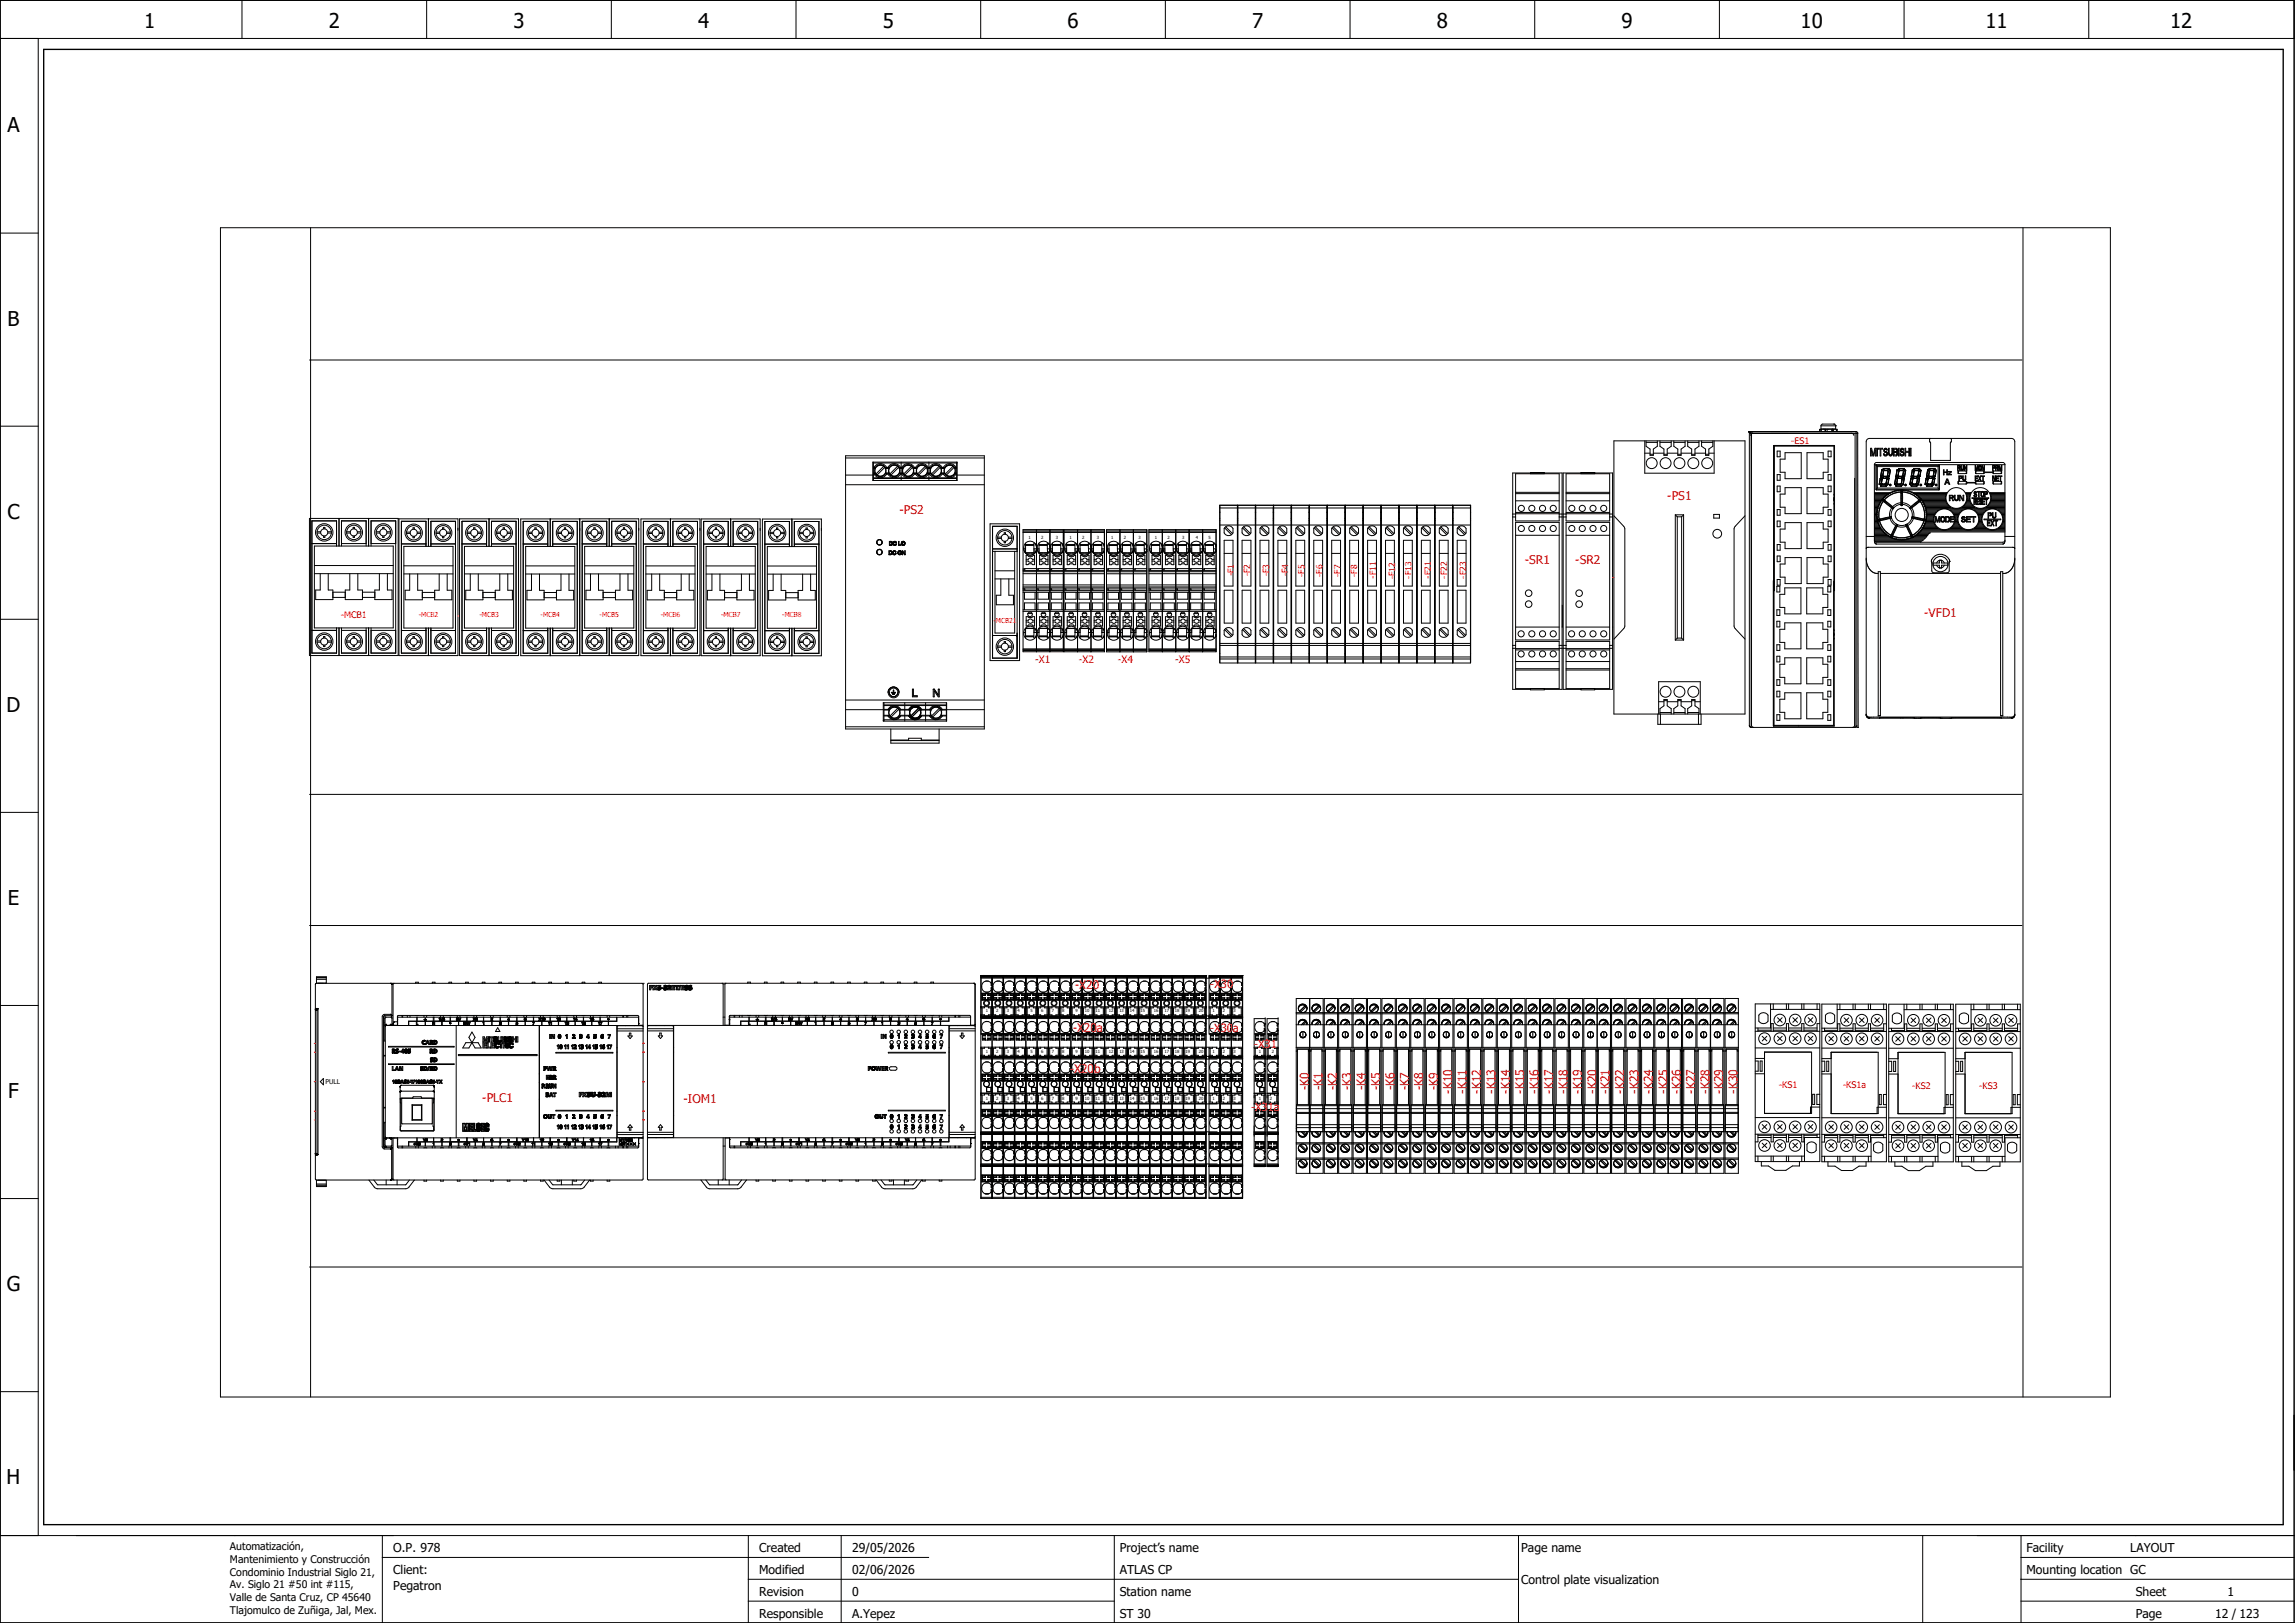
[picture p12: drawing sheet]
<svg xmlns="http://www.w3.org/2000/svg" width="420mm" height="297mm" viewBox="0 0 420 297" stroke-linecap="round" stroke-linejoin="round" font-family="sans-serif">
<defs><g id="words">
<g font-size="3.7">
<text x="26.4" y="5.2">1</text>
<text x="60.2" y="5.2">2</text>
<text x="94" y="5.2">3</text>
<text x="127.8" y="5.2">4</text>
<text x="161.6" y="5.2">5</text>
<text x="195.4" y="5.2">6</text>
<text x="229.2" y="5.2">7</text>
<text x="263.1" y="5.2">8</text>
<text x="296.9" y="5.2">9</text>
<text x="329.7" y="5.2">10</text>
<text x="363.5" y="5.2">11</text>
<text x="397.3" y="5.2">12</text>
<text x="1.4" y="24.2">A</text>
<text x="1.4" y="59.6">B</text>
<text x="1.4" y="94.9">C</text>
<text x="1.2" y="130.3">D</text>
<text x="1.4" y="165.6">E</text>
<text x="1.5" y="200.9">F</text>
<text x="1.2" y="236.3">G</text>
<text x="1.2" y="271.6">H</text>
</g>
<g font-size="2.2" fill="#f00">
<text x="164.7" y="94.1">-PS2</text>
<text x="305.2" y="91.4">-PS1</text>
<text x="279.2" y="103.2">-SR1</text>
<text x="288.4" y="103.2">-SR2</text>
<text x="352.3" y="113">-VFD1</text>
<text x="196.8" y="181.1">-X20</text>
<text x="196.4" y="188.9">-X20a</text>
<text x="195.9" y="196.4">-X20b</text>
<text x="88.3" y="201.8">-PLC1</text>
<text x="125.1" y="201.9">-IOM1</text>
<text x="239.6" y="199.6" transform="rotate(-90 239.6 199.6)">-K0</text>
<text x="242.1" y="199.6" transform="rotate(-90 242.1 199.6)">-K1</text>
<text x="244.7" y="199.6" transform="rotate(-90 244.7 199.6)">-K2</text>
<text x="247.4" y="199.6" transform="rotate(-90 247.4 199.6)">-K3</text>
<text x="250" y="199.6" transform="rotate(-90 250 199.6)">-K4</text>
<text x="252.6" y="199.6" transform="rotate(-90 252.6 199.6)">-K5</text>
<text x="255.3" y="199.6" transform="rotate(-90 255.3 199.6)">-K6</text>
<text x="257.9" y="199.6" transform="rotate(-90 257.9 199.6)">-K7</text>
<text x="260.6" y="199.6" transform="rotate(-90 260.6 199.6)">-K8</text>
<text x="263.2" y="199.6" transform="rotate(-90 263.2 199.6)">-K9</text>
<text x="265.8" y="200.2" transform="rotate(-90 265.8 200.2)">-K10</text>
<text x="268.5" y="200.2" transform="rotate(-90 268.5 200.2)">-K11</text>
<text x="271.1" y="200.2" transform="rotate(-90 271.1 200.2)">-K12</text>
<text x="273.8" y="200.2" transform="rotate(-90 273.8 200.2)">-K13</text>
<text x="276.4" y="200.2" transform="rotate(-90 276.4 200.2)">-K14</text>
<text x="279.1" y="200.2" transform="rotate(-90 279.1 200.2)">-K15</text>
<text x="281.7" y="200.2" transform="rotate(-90 281.7 200.2)">-K16</text>
<text x="284.3" y="200.2" transform="rotate(-90 284.3 200.2)">-K17</text>
<text x="287" y="200.2" transform="rotate(-90 287 200.2)">-K18</text>
<text x="289.6" y="200.2" transform="rotate(-90 289.6 200.2)">-K19</text>
<text x="292.2" y="200.2" transform="rotate(-90 292.2 200.2)">-K20</text>
<text x="294.7" y="200.2" transform="rotate(-90 294.7 200.2)">-K21</text>
<text x="297.3" y="200.2" transform="rotate(-90 297.3 200.2)">-K22</text>
<text x="300" y="200.2" transform="rotate(-90 300 200.2)">-K23</text>
<text x="302.6" y="200.2" transform="rotate(-90 302.6 200.2)">-K24</text>
<text x="305.2" y="200.2" transform="rotate(-90 305.2 200.2)">-K25</text>
<text x="307.7" y="200.2" transform="rotate(-90 307.7 200.2)">-K26</text>
<text x="310.3" y="200.2" transform="rotate(-90 310.3 200.2)">-K27</text>
<text x="313" y="200.2" transform="rotate(-90 313 200.2)">-K28</text>
<text x="315.5" y="200.2" transform="rotate(-90 315.5 200.2)">-K29</text>
<text x="318.1" y="200.2" transform="rotate(-90 318.1 200.2)">-K30</text>
</g>
<g font-size="2.2">
<text x="72" y="284">O.P. 978</text>
<text x="139" y="284">Created</text>
<text x="156" y="284">29/05/2026</text>
<text x="205" y="284">Project’s name</text>
<text x="278.5" y="284">Page name</text>
<text x="371" y="284">Facility</text>
<text x="390" y="284">LAYOUT</text>
<text x="72" y="288">Client:</text>
<text x="72" y="291">Pegatron</text>
<text x="139" y="292">Revision</text>
<text x="139" y="288">Modified</text>
<text x="156" y="292">0</text>
<text x="156" y="288">02/06/2026</text>
<text x="205" y="288">ATLAS CP</text>
<text x="205" y="292">Station name</text>
<text x="278.5" y="289.9">Control plate visualization</text>
<text x="371" y="288">Mounting location GC</text>
<text x="391" y="292">Sheet</text>
<text x="407.8" y="292">1</text>
<text x="139" y="296">Responsible</text>
<text x="156" y="296">A.Yepez</text>
<text x="205" y="296">ST 30</text>
<text x="391" y="296">Page</text>
<text x="405.6" y="296">12 / 123</text>
</g>
<g font-size="2.1" fill="#f00">
<text x="221.6" y="180.9">-X30</text>
<text x="221.5" y="188.9">-X30a</text>
<text x="229.6" y="191.9">-X31</text>
<text x="229" y="203.4">-X31a</text>
</g>
<g font-size="1.9" fill="#f00">
<text x="189.5" y="121.4">-X1</text>
<text x="197.5" y="121.4">-X2</text>
<text x="204.7" y="121.4">-X4</text>
<text x="215.2" y="121.4">-X5</text>
</g>
<g font-size="1.9">
<text x="42.1" y="283.7">Automatización,</text>
<text x="42.1" y="286.1">Mantenimiento y Construcción</text>
<text x="42.1" y="288.4">Condominio Industrial Siglo 21,</text>
<text x="42.1" y="290.7">Av. Siglo 21 #50 int #115,</text>
<text x="42.1" y="293">Valle de Santa Cruz, CP 45640</text>
<text x="42.1" y="295.4">Tlajomulco de Zuñiga, Jal, Mex.</text>
</g>
<g font-size="1.7" fill="#f00">
<text x="327.9" y="81.3">-ES1</text>
<text x="62.4" y="113">-MCB1</text>
<text x="325.7" y="199.2">-KS1</text>
<text x="337.4" y="199.2">-KS1a</text>
<text x="350.1" y="199.2">-KS2</text>
<text x="362.4" y="199.2">-KS3</text>
</g>
<g font-size="1.5" fill="#f00">
<text x="225.9" y="105.5" transform="rotate(-90 225.9 105.5)">-F1</text>
<text x="228.8" y="105.5" transform="rotate(-90 228.8 105.5)">-F2</text>
<text x="232.3" y="105.5" transform="rotate(-90 232.3 105.5)">-F3</text>
<text x="235.8" y="105.5" transform="rotate(-90 235.8 105.5)">-F4</text>
<text x="238.8" y="105.5" transform="rotate(-90 238.8 105.5)">-F5</text>
<text x="242.1" y="105.5" transform="rotate(-90 242.1 105.5)">-F6</text>
<text x="245.4" y="105.5" transform="rotate(-90 245.4 105.5)">-F7</text>
<text x="248.4" y="105.6" transform="rotate(-90 248.4 105.6)">-F8</text>
<text x="251.9" y="105.9" transform="rotate(-90 251.9 105.9)">-F11</text>
<text x="255.4" y="106" transform="rotate(-90 255.4 106)">-F12</text>
<text x="258.4" y="105.9" transform="rotate(-90 258.4 105.9)">-F13</text>
<text x="261.9" y="105.9" transform="rotate(-90 261.9 105.9)">-F21</text>
<text x="264.9" y="105.9" transform="rotate(-90 264.9 105.9)">-F22</text>
<text x="268.4" y="105.9" transform="rotate(-90 268.4 105.9)">-F23</text>
</g>
<g font-size="1.2" fill="#f00">
<text x="76.7" y="112.8">-MCB2</text>
<text x="87.8" y="112.8">-MCB3</text>
<text x="99" y="112.8">-MCB4</text>
<text x="109.8" y="112.8">-MCB5</text>
<text x="121" y="112.8">-MCB6</text>
<text x="132" y="112.9">-MCB7</text>
<text x="143.2" y="112.9">-MCB8</text>
<text x="181.9" y="113.9">-MCB21</text>
</g>
<text font-size="1.2" x="59.6" y="198.4">PULL</text>
<g font-size=".8">
<text x="188.3" y="98.6">1</text>
<text x="190.6" y="98.6">2</text>
<text x="193.3" y="98.6">3</text>
<text x="195.8" y="98.6">1</text>
<text x="198.1" y="98.6">2</text>
<text x="200.8" y="98.6">3</text>
<text x="203.4" y="98.7">1</text>
<text x="205.8" y="98.7">2</text>
<text x="208.4" y="98.7">3</text>
<text x="211.4" y="98.7">1</text>
<text x="213.8" y="98.7">2</text>
<text x="216.4" y="98.7">3</text>
<text x="218.9" y="98.7">4</text>
<text x="221.3" y="98.7">5</text>
<text x="180.5" y="185.3">1</text>
<text x="182.4" y="185.3">2</text>
<text x="184.3" y="185.3">3</text>
<text x="186.3" y="185.3">4</text>
<text x="188.7" y="185.3">5</text>
<text x="190.6" y="185.3">6</text>
<text x="192.5" y="185.3">7</text>
<text x="194.5" y="185.3">8</text>
<text x="196.9" y="185.3">9</text>
<text x="198.6" y="185.3">10</text>
<text x="200.6" y="185.3">11</text>
<text x="203" y="185.3">12</text>
<text x="204.9" y="185.3">13</text>
<text x="206.9" y="185.3">14</text>
<text x="208.8" y="185.3">15</text>
<text x="211.3" y="185.3">16</text>
<text x="213.2" y="185.3">17</text>
<text x="215.1" y="185.3">18</text>
<text x="217" y="185.3">19</text>
<text x="219.5" y="185.3">20</text>
<text x="222" y="185.3">1</text>
<text x="223.9" y="185.3">2</text>
<text x="225.8" y="185.3">3</text>
<text x="180.5" y="192.8">1</text>
<text x="182.4" y="192.8">2</text>
<text x="184.3" y="192.8">3</text>
<text x="186.3" y="192.8">4</text>
<text x="188.7" y="192.8">5</text>
<text x="190.6" y="192.8">6</text>
<text x="192.5" y="192.8">7</text>
<text x="194.5" y="192.8">8</text>
<text x="196.9" y="192.8">9</text>
<text x="198.6" y="192.8">10</text>
<text x="200.6" y="192.8">11</text>
<text x="203" y="192.8">12</text>
<text x="204.9" y="192.8">13</text>
<text x="206.9" y="192.8">14</text>
<text x="208.8" y="192.8">15</text>
<text x="211.3" y="192.8">16</text>
<text x="213.2" y="192.8">17</text>
<text x="215.1" y="192.8">18</text>
<text x="217" y="192.8">19</text>
<text x="219.5" y="192.8">20</text>
<text x="222" y="192.8">1</text>
<text x="223.9" y="192.8">2</text>
<text x="225.8" y="192.8">3</text>
<text x="230.5" y="192.8">1</text>
<text x="232.8" y="192.8">2</text>
<text x="180.5" y="201.3">1</text>
<text x="182.4" y="201.3">2</text>
<text x="184.3" y="201.3">3</text>
<text x="186.3" y="201.3">4</text>
<text x="188.7" y="201.3">5</text>
<text x="190.6" y="201.3">6</text>
<text x="192.5" y="201.3">7</text>
<text x="194.5" y="201.3">8</text>
<text x="196.9" y="201.3">9</text>
<text x="198.6" y="201.3">10</text>
<text x="200.6" y="201.3">11</text>
<text x="203" y="201.3">12</text>
<text x="204.9" y="201.3">13</text>
<text x="206.9" y="201.3">14</text>
<text x="208.8" y="201.3">15</text>
<text x="211.3" y="201.3">16</text>
<text x="213.2" y="201.3">17</text>
<text x="215.1" y="201.3">18</text>
<text x="217" y="201.3">19</text>
<text x="219.5" y="201.3">20</text>
<text x="222" y="201.3">1</text>
<text x="223.9" y="201.3">2</text>
<text x="225.8" y="201.3">3</text>
<text x="230.5" y="201.3">1</text>
<text x="232.5" y="201.3">2</text>
</g>
</g></defs>
<g fill="none" stroke="#000" stroke-width=".18">
<path d="M0 0h420v297h-420zM0 7h420M7 7v274M44.3 0v7M78.1 0v7M111.9 0v7M145.7 0v7M179.5 0v7M213.4 0v7M247.2 0v7M281 0v7M314.8 0v7"/>
<path d="M348.6 0v7M382.4 0v7M0 42.7h7M40.4 41.7h346v214h-346zM56.9 41.7v214M370.4 41.7v214M0 78h7M56.7 65.9h313.5M320.1 79h19.7M320.1 79h.1M320.1 79l.3 .3M320.3 79.2v53.6"/>
<path d="M320.4 79.3l.1-.2 .3-.1v.3M320.4 79v.3M320.6 79.2v53.9M320.7 79.2v53.5v.2l.4 .2M320.9 79.3l-.2 .1-.2 .3M324.3 79h.1M327.3 79h.1M327.4 79h.1M333.1 79v-.4h3.2v.4M333.2 78.6v.4M333.4 77.9h2.7M333.4 77.9v.6h2.7v-.6"/>
<path d="M333.4 78.6v.4M333.9 78.5v.1M334.1 78.6v.4M334.2 78.6v.4M334.5 78.6v.4M335.3 78.6v.4M335.5 78.6v.4M335.5 78.5v.1M335.7 78.6v.4M335.7 77.6h.1M335.7 77.6l.4 .3M335.7 77.6h-2l-.3 .3"/>
<path d="M336.1 77.9h.1M336.2 78.6v.4M339 79.3l.3 .2 .1 .2M339.6 79.2v53.9M339.8 79l.3 .3h-19.7M339.8 79v.3M339.9 79.3v53.8h.4M340.1 79.2l.1 53.9M56.7 94.9h16.2v25.1h-16.2zM57.1 99.5h4.5M57.6 99.9h14.4v15h-14.4zM58 97.6h.7"/>
<path d="M58 97.3h.7M59.2 98.1v.3h.3v-.3M59.2 96.8v-.3h.3v.3M60 97.6h.7M60 97.3h.7M61.6 99.9v-4.6h-4.5v24.2h4.5v-4.6M62.1 94.9v5M62.5 99.9v-4.6h4.5v4.6M62.5 99.5h4.5M63.5 97.6h.6M63.5 97.3h.6M64.7 98.1v.3h.2v-.3"/>
<path d="M64.7 96.8v-.3h.2v.3M65.4 97.6h.7M65.4 97.3h.7M67.5 94.9v5M67.9 99.9v-4.6h4.5v24.2h-4.5v-4.6M67.9 99.5h4.5M68.9 97.6h.6M68.9 97.3h.6M70.1 98.1v.3h.2v-.3M70.1 96.8v-.3h.2v.3M70.8 97.6h.7M70.8 97.3h.7"/>
<path d="M73 95h10.8v25h-10.8zM73.5 99.5h4.5M73.9 100h9v14.9h-9zM74.4 97.6h.7M74.4 97.4h.7M75.6 98.1v.3h.3v-.3M75.6 96.9v-.3h.3v.3M76.4 97.6h.6M76.4 97.4h.6M78 100v-4.6h-4.5v24.1h4.5v-4.6M78.4 95v5M78.9 100v-4.6h4.5v24.1h-4.5v-4.6"/>
<path d="M78.9 99.5h4.5M79.8 97.6h.7M79.8 97.4h.7M81 98.1v.3h.3v-.3M81 96.9v-.3h.3v.3M81.8 97.6h.6M81.8 97.4h.6M84.1 95h10.8v25h-10.8zM84.6 99.5h4.5M85 100h9v14.9h-9zM85.5 97.6h.7M85.5 97.4h.7"/>
<path d="M86.7 98.1v.3h.2v-.3M86.7 96.9v-.3h.2v.3M87.5 97.6h.6M87.5 97.4h.6M89.1 100v-4.6h-4.5v24.1h4.5v-4.6M89.5 95v5M90 100v-4.6h4.5v24.1h-4.5v-4.6M90 99.5h4.5M90.9 97.6h.7M90.9 97.4h.7M92.1 98.1v.3h.2v-.3M92.1 96.9v-.3h.2v.3"/>
<path d="M92.9 97.6h.6M92.9 97.4h.6M95.3 95h21.6v25h-21.6zM95.8 99.6h4.5M96.7 97.6h.7M96.7 97.4h.7M97.9 98.2v.2h.3v-.2M97.9 96.9v-.3h.3v.3M98.7 97.6h.6M98.7 97.4h.6M100.7 95v5M101.2 99.6h4.5"/>
<path d="M102.1 97.6h.7M102.1 97.4h.7M103.3 98.2v.2h.3v-.2M103.3 96.9v-.3h.3v.3M104.1 97.6h.6M104.1 97.4h.6M106.1 95v25M106.6 99.5h4.5M107 100h9v14.9h-9zM107.5 97.6h.7M107.5 97.4h.7M108.7 98.1v.3h.3v-.3"/>
<path d="M108.7 96.9v-.3h.3v.3M109.5 97.6h.6M109.5 97.4h.6M111.1 100v-4.6h-4.5v24.1h4.5v-4.6M111.5 95v5M112 100v-4.6h4.5v24.1h-4.5v-4.6M112 99.5h4.5M112.9 97.6h.7M112.9 97.4h.7M114.1 98.1v.3h.3v-.3M114.1 96.9v-.3h.3v.3M114.9 97.6h.6"/>
<path d="M114.9 97.4h.6M117.3 95h10.8v25h-10.8zM117.8 99.6h4.5M118.7 97.6h.7M118.7 97.4h.7M119.9 98.2v.2h.3v-.2M119.9 96.9v-.3h.3v.3M120.7 97.6h.7M120.7 97.4h.7M122.7 95v5M123.2 99.6h4.5M124.1 97.6h.7"/>
<path d="M124.1 97.4h.7M125.3 98.2v.2h.3v-.2M125.3 96.9v-.3h.3v.3M126.1 97.6h.7M126.1 97.4h.7M128.4 95h10.8v25h-10.8zM128.8 99.6h4.5M129.8 97.6h.6M129.8 97.4h.6M131 98.2v.2h.2v-.2M131 96.9v-.3h.2v.3M131.7 97.6h.7"/>
<path d="M131.7 97.4h.7M133.8 95v5M134.2 99.6h4.5M135.2 97.6h.6M135.2 97.4h.6M136.4 98.2v.2h.2v-.2M136.4 96.9v-.3h.2v.3M137.1 97.6h.7M137.1 97.4h.7M139.6 95h10.8v25h-10.8zM140 99.6h4.5M141 97.7h.6"/>
<path d="M141 97.4h.6M142.2 98.2v.3h.2v-.3M142.2 96.9v-.3h.2v.3M142.9 97.7h.7M142.9 97.4h.7M145 95v5M145.4 99.6h4.5M146.4 97.7h.6M146.4 97.4h.6M147.6 98.2v.3h.2v-.3M147.6 96.9v-.3h.2v.3M148.3 97.7h.7"/>
<path d="M148.3 97.4h.7M154.8 83.4h25.4v50h-25.4zM154.8 88.7h25.4M154.8 86.9h5M154.8 83.8h25.4M159.8 84.6h15.4v3.3h-15.4zM159.9 86.5h.2M159.9 87.6h15.2M159.9 85.7h.2M159.9 87.4h15.2M159.9 85.5h.1M159.9 86.7h.1"/>
<path d="M159.9 84.7h15.3M159.9 84.6v3.3M160 85.5a1.3 1.3 0 0 1 2.3 0M160 86.7a1.3 1.3 0 0 0 2.3 0M160 85.5v.1M160 85.6l.1 .1M160 86.7h.1M160.1 86.7h-.1M160.1 85.7a1.1 1.1 0 0 1 1.1-.7 1.1 1.1 0 0 1 1 .7M160.1 86.5a1.1 1.1 0 0 0 1.1 .7 1.1 1.1 0 0 0 1-.7M160.1 86.5v.2M160.4 86.7a1 1 0 0 1 .6-1.5 1 1 0 0 1 1.1 1.2 1 1 0 0 1-1.5 .5"/>
<path d="M160.4 86.7l.2 .2M160.5 99.3v.1M161 98.7h.1M161.5 99.3v.1M161.8 85.3l-1.4 1.4M162 85.5l-1.4 1.4M162.2 86.5h.5M162.2 85.7h.5M162.2 86.5l.1 .2M162.3 85.6l-.1 .1M162.3 86.7h.1M162.3 85.6h.1"/>
<path d="M162.3 85.5v.1M162.3 85.5h.3M162.3 86.7h.3M162.6 86.7a1.3 1.3 0 0 0 2.3 0M162.6 85.5a1.3 1.3 0 0 1 2.3 0M162.6 85.5v.1M162.6 85.6l.1 .1M162.6 86.7h.1M162.7 86.5a1.1 1.1 0 0 0 1 .7 1.1 1.1 0 0 0 1-.7M162.7 85.7a1.1 1.1 0 0 1 1-.7 1.1 1.1 0 0 1 1 .7M162.7 86.5l-.1 .2M163.1 99.2h-.2v.5h.3l.1-.4"/>
<path d="M163.1 99.2h.1M163.1 99.2l.2 .1M163.2 99.1h-.4v.7l.5-.1M163.2 99.1h.1M163.2 99.1l.2 .3M163.3 99.3v.1M163.3 99.3h.1M163.3 99.4h.1M163.3 99.7h.1M163.4 99.5l-.1 .2M163.4 99.4v.1M163.5 99.4h.1"/>
<path d="M163.5 99.4v.2M163.5 99.6l.1 .1M163.6 99.7h.1M163.6 99.7l.2 .1M163.6 99.5v.1M163.6 99.7l.1 .1M163.6 99.3v.2M163.6 99.3v.1M163.6 99.6h.1M163.6 99.3h.1M163.6 99.6l.1 .1M163.7 99.2l-.1 .1"/>
<path d="M163.7 99.2h.1M163.7 99.7h.1M163.7 99.2h.2M163.7 99.8h.2M163.8 99.2h-.1M163.9 99.2h.1M163.9 99.2h-.1M163.9 99.8h-.1M164 99.7h-.3M164 99.2v.1M164 99.6v.1M164 99.3h.1"/>
<path d="M164 99.7l-.1 .1M164.1 99.3h.1M164.1 99.3a.32 .32 0 0 0-.4-.2 .32 .32 0 0 0-.2 .3M164.1 99.3h-.1M164.1 99.6h.1M164.1 99.6l-.1 .1M164.1 99.6h-.1M164.3 85.3a1 1 0 0 0-1.6 .6 1 1 0 0 0 1.2 1.2 1 1 0 0 0 .6-1.6M164.3 85.3l.2 .2M164.3 85.3l-1.4 1.4M164.5 99.1l.1 .6 .3 .1h-.4zM164.5 85.5l-1.4 1.4"/>
<path d="M164.7 86.5h.5M164.7 85.7h.5M164.7 86.5l.2 .2M164.8 85.6l-.1 .1M164.9 85.6h-.1M164.9 86.7h.1M164.9 85.6h.1M164.9 85.5v.1M164.9 85.5h.2M164.9 86.7h.2M165 84.6v3.3M165 99.4h.1"/>
<path d="M165 99.4v.2M165 99.6h.1M165 99.6l.1 .1M165.1 99.7h.1M165.1 99.2l-.1 .2M165.1 86.7a1.3 1.3 0 0 0 2.3 0M165.1 85.5a1.3 1.3 0 0 1 2.3 0M165.1 85.5v.1M165.1 85.6l.1 .1M165.1 99.7l.1 .1M165.1 86.7h.1M165.1 99.4h.1"/>
<path d="M165.1 99.4l.1 .3M165.1 99.2h.1M165.2 99.2l-.1 .2M165.2 99.2h.1M165.2 86.5a1.1 1.1 0 0 0 1 .7 1.1 1.1 0 0 0 1.1-.7M165.2 85.7a1.1 1.1 0 0 1 1-.7 1.1 1.1 0 0 1 1.1 .7M165.2 86.5l-.1 .2M165.2 99.8h.1M165.2 99.7h.1M165.3 99.1l-.2 .1M165.3 99.1h.1M165.4 99.1h.1"/>
<path d="M165.4 99.2h-.2M165.4 99.2h.1M165.4 86.7a1 1 0 0 1 .6-1.5 1 1 0 0 1 1.2 1.2 1 1 0 0 1-1.6 .5M165.4 86.7l.2 .2M165.5 99.2h.1M165.5 99.8h-.2M165.5 99.1h.1M165.5 99.8h.1M165.5 99.1l.1 .1M165.5 99.2l.1 .3M165.5 99.7v.1M165.6 99.7h-.1"/>
<path d="M165.6 99.7h.1M165.6 99.2h.1M165.6 99.4l-.2-.2h-.2l-.1 .3M165.6 99.5l-.1 .2h-.2M165.6 99.2v.1M165.6 99.3h.1M165.7 99.3v.2M165.7 99.4a.33 .33 0 0 1-.3 .4 .33 .33 0 0 1-.4-.3M165.7 99.5l-.1 .2M165.7 99.4h.1M166.8 85.3l-1.4 1.4M167 85.5l-1.4 1.4"/>
<path d="M167.3 86.5h.5M167.3 85.7h.5M167.3 86.5l.1 .2M167.4 86.7h.1M167.4 85.6h.1M167.4 85.5l-.1 .2M167.4 85.5h.2M167.4 86.7h.2M167.6 85.5a1.3 1.3 0 0 1 2.3 0M167.6 86.7a1.3 1.3 0 0 0 2.3 0M167.6 85.5v.1M167.6 85.6l.2 .1"/>
<path d="M167.6 86.7h.1M167.8 86.5a1.1 1.1 0 0 0 1 .7 1.1 1.1 0 0 0 1-.7M167.8 85.7a1.1 1.1 0 0 1 1-.7 1.1 1.1 0 0 1 1 .7M167.8 86.5l-.2 .2M169.4 85.3a1 1 0 0 0-1.6 .6 1 1 0 0 0 1.2 1.2 1 1 0 0 0 .6-1.6M169.4 85.3l.2 .2M169.4 85.3l-1.4 1.4M169.6 85.5l-1.4 1.4M169.8 86.5h.5M169.8 85.7h.5M169.8 86.5l.1 .2M169.9 85.6l-.1 .1"/>
<path d="M169.9 85.6h.1M169.9 86.7h.1M169.9 85.5v.1M169.9 85.5h.3M169.9 86.7h.3M170.1 84.6v3.3M170.2 86.7a1.3 1.3 0 0 0 2.3 0M170.2 85.5a1.3 1.3 0 0 1 2.3 0M170.2 85.5v.1M170.2 85.6l.1 .1M170.2 86.7h.1M170.3 86.5a1.1 1.1 0 0 0 1 .7 1.1 1.1 0 0 0 1.1-.7"/>
<path d="M170.3 85.7a1.1 1.1 0 0 1 1-.7 1.1 1.1 0 0 1 1.1 .7M170.3 86.5l-.1 .2M170.5 86.7a1 1 0 0 1 .6-1.5 1 1 0 0 1 1.2 1.2 1 1 0 0 1-1.6 .5M170.5 86.7l.2 .2M171.9 85.3l-1.4 1.4M172.1 85.5l-1.4 1.4M172.4 86.5h.4M172.4 85.7h.4M172.4 86.5l.1 .2M172.5 86.7h.1M172.5 85.6h.1M172.5 85.5l-.1 .2"/>
<path d="M172.5 85.5h.2M172.5 86.7h.2M172.7 85.5a1.3 1.3 0 0 1 2.3 0M172.7 86.7a1.3 1.3 0 0 0 2.3 0M172.7 85.5v.1M172.7 85.6l.1 .1M172.7 86.7h.1M172.8 86.5a1.1 1.1 0 0 0 1.1 .7 1.1 1.1 0 0 0 1-.7M172.8 85.7a1.1 1.1 0 0 1 1.1-.7 1.1 1.1 0 0 1 1 .7M172.8 86.5l-.1 .2M174.5 85.3a1 1 0 0 0-1.6 .6 1 1 0 0 0 1.2 1.2 1 1 0 0 0 .6-1.6M174.5 85.3l.2 .2"/>
<path d="M174.5 85.3l-1.4 1.4M174.7 85.5l-1.4 1.4M174.9 86.5h.2M174.9 85.7h.2M174.9 86.5l.1 .2M175 85.6l-.1 .1M175 85.6h.1M175 86.7h.1M175 85.5v.1M175 85.5h.1M175.1 84.6v3.3M175.2 86.9h5"/>
<path d="M181.3 95.9h5.4v25h-5.4zM181.7 96.3h4.5v24.1h-4.5zM182.7 98.3h.6M182.7 98.5h.6M183.8 99.1v.2h.3v-.2M183.8 97.8v-.3h.3v.3M184.6 98.3h.7M184.6 98.5h.7M187.3 97.4h7.4M187.3 96.9h7.4v22.4h-7.4zM187.3 97.2h7.4M187.8 99.4v1.8h.6"/>
<path d="M187.8 99.7h1.5M187.8 99.8h1.5M189.4 99.4l-.1 .1v1.7M189.6 99.6l.2 .1M189.6 99.6a1.18 1.18 0 0 0-1.5-.5 1.18 1.18 0 0 0-.7 1.3M189.6 99.6l.2 .5M189.8 96.9v22.4M190.2 99.4v1.8h.6M190.2 99.7h1.5M190.2 99.8h1.5M191.9 99.4l-.2 .1 .1 1.7M192 99.6l.2 .1"/>
<path d="M192 99.6a1.18 1.18 0 0 0-1.4-.5 1.18 1.18 0 0 0-.7 1.3M192 99.6l.2 .5M192.2 96.9v22.4M192.7 99.7h1.5M192.7 99.8h1.5M192.7 99.4v1.8h.6M194.3 99.4l-.1 .1v1.7M194.5 99.6l.2 .1M194.5 99.6a1.18 1.18 0 0 0-1.4-.5 1.18 1.18 0 0 0-.7 1.3M194.5 99.6l.2 .5M194.8 97.4h7.4M194.8 96.9h7.4v22.4h-7.4z"/>
<path d="M194.8 97.2h7.4M195.3 99.4v1.8h.5M195.3 99.7h1.5M195.3 99.8h1.5M196.9 99.4l-.1 .1v1.7h-.5M197.1 99.6a1.18 1.18 0 0 0-1.4-.5 1.18 1.18 0 0 0-.7 1.3M197.1 99.6l.2 .5M197.1 99.6l.2 .1M197.3 96.9v22.4M197.7 99.7h1.5M197.7 99.8h1.5M197.7 99.4v1.8h.6"/>
<path d="M199.4 99.4l-.2 .1 .1 1.7h-.6M199.5 99.6l.2 .1M199.5 99.6a1.18 1.18 0 0 0-1.4-.5 1.18 1.18 0 0 0-.7 1.3M199.5 99.6l.2 .5M199.7 96.9v22.4M200.2 99.4v1.8h.5M200.2 99.7h1.5M200.2 99.8h1.5M201.9 99.4l-.2 .1 .1 1.7h-.6M202 99.6l.2 .1M202 99.6a1.18 1.18 0 0 0-1.4-.5 1.18 1.18 0 0 0-.7 1.3M202 99.6l.2 .5"/>
<path d="M202.6 97.4h7.4M202.6 97.5h7.4M202.6 96.9h7.4v22.4h-7.4zM202.6 97.2h7.4M203 99.7h1.5M203 99.8h1.6M204.7 99.4l-.2 .2 .1 1.6h-1.6v-1.8M204.8 99.6l.2 .1M204.8 99.6a1.18 1.18 0 0 0-1.4-.4 1.18 1.18 0 0 0-.7 1.3M204.8 99.6l.2 .5M205 96.9v22.4M205.5 99.7h1.5"/>
<path d="M205.5 99.8h1.5M207.2 99.4l-.2 .2 .1 1.6h-1.6v-1.8M207.3 99.6l.2 .1M207.3 99.6a1.18 1.18 0 0 0-1.4-.4 1.18 1.18 0 0 0-.7 1.3M207.3 99.6l.2 .5M207.5 96.9v22.4M208 99.7h1.5M208 99.8h1.5M209.6 99.4l-.1 .2v1.6h-1.5v-1.8M209.8 99.6l.2 .1M209.8 99.6a1.18 1.18 0 0 0-1.5-.4 1.18 1.18 0 0 0-.7 1.3M209.8 99.6l.1 .5"/>
<path d="M210.3 97.4h12.3M210.3 96.9h12.3v22.4h-12.3zM210.3 97.2h12.3M210.8 99.7h1.5M210.8 99.8h1.5M210.8 99.4v1.8h.4M212.5 99.4l-.2 .1 .1 1.7h-.6M212.6 99.6l.2 .1M212.6 99.6a1.18 1.18 0 0 0-1.4-.5 1.18 1.18 0 0 0-.7 1.3M212.6 99.6l.2 .5M212.8 96.9v22.4M213.3 99.7h1.5"/>
<path d="M213.3 99.8h1.5M213.3 99.4v1.8h.4M214.9 99.4l-.1 .1v1.7h-.6M215.1 99.6l.2 .1M215.1 99.6a1.18 1.18 0 0 0-1.5-.5 1.18 1.18 0 0 0-.7 1.3M215.1 99.6l.1 .5M215.3 96.9v22.4M215.7 99.7h1.5M215.7 99.8h1.5M215.7 99.4v1.8h.4M217.4 99.4l-.2 .1 .1 .9M217.5 99.6l.2 .1"/>
<path d="M217.5 99.6a1.18 1.18 0 0 0-1.4-.5 1.18 1.18 0 0 0-.7 1.3M217.5 99.6l.2 .5M217.7 96.9v22.4M218.2 99.7h1.5M218.2 99.8h1.5M218.2 99.4v1.8h.4M219.8 99.4l-.1 .1v1.7h-.5M220 99.6l.2 .1M220 99.6a1.18 1.18 0 0 0-1.4-.5 1.18 1.18 0 0 0-.7 1.3M220 99.6l.2 .5M220.2 96.9v22.4M220.6 99.4v1.8h.5"/>
<path d="M220.6 99.7h1.5M220.6 99.8h1.6M222.3 99.4l-.2 .1 .1 1.7h-.6M222.4 99.6l.2 .1M222.4 99.6a1.18 1.18 0 0 0-1.4-.5 1.18 1.18 0 0 0-.7 1.3M222.4 99.6l.2 .5M223.3 93.8h.1M223.3 92.9h.1M223.3 95.3h.1M223.3 94.9h.1M223.3 93.7h.1M223.3 96.1h3.2"/>
<path d="M223.3 92.5h3.2v28.8h-3.2zM223.3 93h3.2M224.1 98.9h1.6v8.4h-1.6zM224.2 96.6l1.3 1.3M224.2 96.6a.9 .9 0 0 1 1.5 .1l-.1 1a.9 .9 0 0 1-1.5-.2zM224.4 96.4l1.3 1.3M226.5 93.8h.1M226.5 92.9h.1M226.5 95.3h.1M226.5 94.9h.1M226.5 93.7h.1M226.6 92.5v28.7"/>
<path d="M226.6 96.1h3.2M226.6 92.5h3.2v28.8h-3.2zM226.6 93h3.2M227.4 98.9h1.6v8.4h-1.6zM227.5 96.6l1.2 1.3M227.6 96.4a.9 .9 0 0 1 1.4 .3l-.1 1a.9 .9 0 0 1-1.5-.2v-.8zM227.7 96.4l1.2 1.3M229.8 93.8h.1M229.8 92.9h.1M229.8 95.3h.1M229.8 94.9h.1M229.8 93.7h.1"/>
<path d="M229.9 92.5v28.7M229.9 96.1h3.2M229.9 93h3.2M230.7 98.9h1.6v8.4h-1.6zM230.8 96.6l1.2 1.3M230.8 96.6a.9 .9 0 0 1 1.5 .1l-.1 1a.9 .9 0 0 1-1.5-.2zM231 96.4l1.2 1.3M233.1 93.8h.1M233.1 92.9h.1M233.1 95.3h.1M233.1 92.5h-3.2v28.8h3.2v-28.3M233.1 94.9h.1"/>
<path d="M233.1 93.7h.1M233.1 92.5v28.7M233.2 96.1h3.2M233.2 93h3.2M234 98.9h1.6v8.4h-1.6zM234 96.6l1.3 1.3M234.1 96.6a.9 .9 0 0 1 1.5 .1l-.1 1a.9 .9 0 0 1-1.5-.2zM234.2 96.4l1.3 1.3M236.4 93.8h.1M236.4 92.9h.1M236.4 95.3h.1M236.4 94.9h.1"/>
<path d="M236.4 93.7h.1M236.4 92.5v28.8h-3.2v-28.8h3.2M236.5 96.1h3.2M236.5 92.5h3.2v28.8h-3.2zM236.5 93h3.2M237.2 98.9h1.7v8.4h-1.7zM237.3 96.6l1.3 1.3M237.3 96.6a.9 .9 0 0 1 1.6 .1l-.1 1a.9 .9 0 0 1-1.6-.2zM237.5 96.4l1.3 1.3M239.7 93.8h.1M239.7 92.9h.1M239.7 95.3h.1"/>
<path d="M239.7 94.9h.1M239.7 93.7h.1M239.7 92.5v28.7M239.7 96.1h3.2M239.7 92.5h3.2v28.8h-3.2zM239.7 93h3.2M240.5 98.9h1.6v8.4h-1.6zM240.6 96.6l1.3 1.3M240.8 96.4a.9 .9 0 0 1 1.3 .3l-.1 1a.9 .9 0 0 1-1.5-.2v-.8zM240.8 96.4l1.3 1.3M242.9 93.8h.1M242.9 92.9h.1"/>
<path d="M242.9 95.3h.1M242.9 94.9h.1M242.9 93.7h.1M243 92.5v28.7M243 96.1h3.2M243 92.5h3.2v28.8h-3.2zM243 93h3.2M243.8 98.9h1.6v8.4h-1.6zM243.9 96.6l1.2 1.3M243.9 96.6a.9 .9 0 0 1 1.5 .1l-.1 1a.9 .9 0 0 1-1.5-.2zM244.1 96.4l1.2 1.3M246.2 93.8h.1"/>
<path d="M246.2 92.9h.1M246.2 95.3h.1M246.2 94.9h.1M246.2 93.7h.1M246.3 92.5v28.7M246.3 96.1h3.2M246.3 93h3.2M247.1 98.9h1.6v8.4h-1.6zM247.2 96.6l1.2 1.3M247.2 96.6a.9 .9 0 0 1 1.5 .1l-.1 1a.9 .9 0 0 1-1.5-.2zM247.4 96.4l1.2 1.3M249.6 92.5l-.1 28.8h-3.2v-28.8h3.2"/>
<path d="M249.6 93.8h-.1M249.6 92.9h-.1M249.6 96.1h3.2M249.6 95.3h-.1M249.6 92.5h3.2v28.8h-3.2zM249.6 93h3.2M249.6 94.9h-.1M249.6 93.7h-.1M250.4 98.9h1.6v8.4h-1.6zM250.5 96.6l1.2 1.3M250.5 96.6a.9 .9 0 0 1 1.5 .1l-.1 1a.9 .9 0 0 1-1.5-.2zM250.7 96.4l1.2 1.3"/>
<path d="M252.8 93.8h.1M252.8 92.9h.1M252.8 95.3h.1M252.8 94.9h.1M252.8 93.7h.1M252.8 92.5v28.7M252.9 96.1h3.2M252.9 92.5h3.2v28.8h-3.2zM252.9 93h3.2M253.7 98.9h1.6v8.4h-1.6zM253.7 96.6l1.3 1.3M253.9 96.4a.9 .9 0 0 1 1.4 .3l-.1 1a.9 .9 0 0 1-1.5-.2v-.8z"/>
<path d="M253.9 96.4l1.3 1.3M256.1 92.5v28.7M256.2 93.8h-.1M256.2 92.9h-.1M256.2 96.1h3.2M256.2 95.3h-.1M256.2 92.5h3.2v28.8h-3.2zM256.2 93h3.2M256.2 94.9h-.1M256.2 93.7h-.1M256.9 98.9h1.7v8.4h-1.7zM257 96.6l1.3 1.3"/>
<path d="M257.2 96.4a.9 .9 0 0 1 1.4 .3l-.1 1a.9 .9 0 0 1-1.6-.2v-.8zM257.2 96.4l1.3 1.3M259.4 93.8h.1M259.4 92.9h.1M259.4 95.3h.1M259.4 94.9h.1M259.4 93.7h.1M259.4 92.5v28.8h3.2v-28.8h-3.2M259.4 96.1h3.2M259.4 93h3.2M260.2 98.9h1.6v8.4h-1.6zM260.3 96.6l1.3 1.3"/>
<path d="M260.3 96.6a.9 .9 0 0 1 1.5 .1l-.1 1a.9 .9 0 0 1-1.5-.2zM260.5 96.4l1.3 1.3M262.7 92.5v28.7M262.7 93.8h-.1M262.7 92.9h-.1M262.7 96.1h3.2M262.7 95.3h-.1M262.7 92.5h3.2v28.8h-3.2zM262.7 93h3.2M262.7 94.9h-.1M262.7 93.7h-.1M263.5 98.9h1.6v8.4h-1.6z"/>
<path d="M263.6 96.6l1.2 1.3M263.6 96.6a.9 .9 0 0 1 1.5 .1l-.1 1a.9 .9 0 0 1-1.5-.2zM263.8 96.4l1.2 1.3M265.9 93.8h.1M265.9 92.9h.1M265.9 95.3h.1M265.9 94.9h.1M265.9 93.7h.1M266 92.5v28.7M266 96.1h3.2M266 92.5h3.2v28.8h-3.2zM266 93h3.2"/>
<path d="M266.8 98.9h1.6v8.4h-1.6zM266.9 96.6l1.2 1.3M266.9 96.6a.9 .9 0 0 1 1.5 .1l-.1 1a.9 .9 0 0 1-1.5-.2zM267.1 96.4l1.2 1.3M269.2 93.8h.1M269.2 92.9h.1M269.2 95.3h.1M269.2 94.9h.1M269.2 93.7h.1M276.9 94.6h.6M276.9 94.1h.6M277.5 86.7h7.9v8.6h-7.9z"/>
<path d="M277.5 95.6h7.9v21.5h-7.9zM277.5 94h7.9M277.5 98h7.9M277.5 93.8h7.9M277.5 90.3h7.9M277.5 91.7h7.9M277.5 90.1h7.9M280.2 86.6h-3.3v39.6h3.3M280.2 86.7v-.2h2.5v.2M282.7 86.6h3.3v39.6h-3.3M285.4 94.6h.6M285.4 94.1h.6"/>
<path d="M286.2 94.6h.5M286.2 94.1h.5M286.7 94h8M286.7 86.7h8v8.6h-8zM286.7 95.6h8v21.5h-8zM286.7 98h8M286.7 93.8h8M286.7 90.3h8M286.7 91.7h8M286.7 90.1h8M289.4 86.6h-3.2v39.6h3.2M289.4 86.7v-.2h2.6v.2"/>
<path d="M292 86.6h3.2v39.6h-3.2M294.7 94.6h.5M294.7 94.1h.5M295.5 94.4l1.8 1.9 .2 .5v17.8l-.2 .4-1.8 2M295.5 80.7h24v50h-24zM301.1 82.9h1M301.1 80.7v5.9h12.7v-5.9M301.4 80.7v1l.7 .5v1.1h.6v-1.1l.7-.5v-1M301.4 81h2M302.1 83.1h.6M302.7 82.9h1.9M303.9 81h2.1"/>
<path d="M303.9 80.7v1l.7 .5v1.1h.6v-1.1l.8-.5v-1M304.6 83.1h.6M305.2 82.9h2M306.4 80.7v1l.8 .5v1.1h.6v-1.1l.7-.5v-1M306.4 81h2.1M306.7 94.2h1.5M306.7 94.2l.4 .4M306.7 94.2v22.9M307.1 94.6h.8M307.1 94.6v22.2M307.2 83.1h.6M307.8 82.9h1.9"/>
<path d="M307.9 94.6v22.2M308.2 94.2l-.3 .4M308.2 94.2v22.9M309 80.7v1l.7 .5v1.1h.6v-1.1l.7-.5v-1M309 81h2M309.7 83.1h.6M310.3 82.9h1.9M311.5 81h2.1M311.5 80.7v1l.7 .5v1.1h.6v-1.1l.8-.5v-1M312.2 83.1h.6M312.8 82.9h1M313.7 94.1h1.1v.7h-1.1z"/>
<path d="M319.5 94.4l-1.8 1.9-.2 .5v17.8l.2 .4 1.8 2M324.8 81.6h10.9v26.4M324.8 81.5v26.6M325.4 89h.5v1h-.5zM325.4 95.4h.5v1h-.5zM325.4 93.3h.5v1h-.5zM325.4 82.6h.5v1h-.5zM325.4 86.9h.5v1h-.5zM325.4 99.7h.5v1h-.5zM326.8 89.3h3v4.7h-3v-1.2h-.9v-2.4h.9zM326.8 95.7h3v4.7h-3v-1.2h-.9v-2.4h.9zM326.8 82.9h3v4.7h-3v-1.2h-.9v-2.4h.9z"/>
<path d="M329.3 81.5v.1M330.8 89.3h3v1.1h.9v2.4h-.9v1.2h-3zM330.8 95.7h3v1.1h.9v2.4h-.9v1.2h-3zM330.8 82.9h3v1.1h.9v2.4h-.9v1.2h-3zM334.7 89h.5v1h-.5zM334.7 95.4h.5v1h-.5zM334.7 93.3h.5v1h-.5zM334.7 82.6h.5v1h-.5zM334.7 86.9h.5v1h-.5zM334.7 99.7h.5v1h-.5zM335.7 91.4h.1M335.7 91.1l.1 .3"/>
<path d="M335.7 90.6l.2 .1M335.7 90.5l.2 .1M335.8 91.4l-.1 .3M335.9 92.1l-.2 .1M335.9 92.2l-.2 .1M339.5 87.5v45.2l-.2 .4h-.2M342.5 82h.1l.3 1.3 .4-1.3h.1v1.4h-.1v-1.1l-.3 1.1h-.1l-.3-1.1v1.1h-.1zM343.2 98.8l.2 .4h.2h23.1h.2l.2-.4M343.2 85l.2-.3 .2-.1h23.1l.2 .1 .2 .3M343.2 94h.4M343.2 95.6h.6M343.2 85v14l.2 .5 23.3 .1 .2-.1"/>
<path d="M343.2 96.6h1.1M343.2 96.7h1.1M343.2 96.9h1.3M343.2 97h1.3M343.2 97.2h1.6M343.2 97.4h1.6M343.2 98.8h4.5M343.2 97.5h1.9M343.2 97.7h1.9M343.2 97.8h2.2M343.2 98h2.5M343.2 98.3h2.8"/>
<path d="M343.2 98.5h3.3M343.2 98.6h3.7M343.2 85h23.9M343.2 90.2h2.9M343.2 90.3h2.5M343.2 90.5h2.3M343.2 90.6h2.3M343.2 90.8h1.9M343.2 91h1.9M343.2 91.1h1.6M343.2 91.3h1.4M343.2 91.4h1.3"/>
<path d="M343.2 91.6h1.3M343.2 91.8h1.1M343.2 91.9h1.1M343.2 92.1h.9M343.2 92.2h.9M343.2 92.4h.7M343.2 92.6h.7M343.2 92.7h.7M343.2 92.9h.6M343.2 93h.6M343.2 93.2h.5M343.2 93.4h.6"/>
<path d="M343.2 93.5h.4M343.2 95.9h.8M343.2 96.1h.7M343.2 96.2h.9M343.2 96.4h.9M343.2 94.2h.5M343.2 94.3h.4M343.2 94.5h.4M343.2 94.6h.5M343.2 94.8h.4M343.2 95h.5M343.2 95.1h.4"/>
<path d="M343.2 95.3h.5M343.2 95.4h.6M343.2 95.8h.6M343.2 93.7h.4M343.2 93.8h.5M343.3 99.1h8.4l-.1 .1M343.6 85l-.1 .1v4.6h4.1M343.6 94.3l.1 .4h-.1v.2h.1l.1 .2h-.2M343.6 82h.1v1.4h-.1zM343.6 93.5l.1 .4h-.1v.2h.1v.2h-.1M343.6 95.1l.1 .3h.1M343.7 93.5h.1"/>
<path d="M343.7 95.2h.1M343.7 95.2v.1M343.7 85.4h11.1M343.7 89.3h11.1M343.7 89.3l-.2 .2h11.5M343.7 85.4v3.9M343.7 95.3l.1 .1M343.7 95.1v.1M343.7 95.1h.1M343.8 95.6v.2h.1M343.8 95.4l.1 .2h-.1M343.9 82h.8v.2h-.4v1.2h-.1v-1.2h-.3z"/>
<path d="M343.9 95.8h.1M343.9 95.8l.1 .1M344 95.9l-.1 .1 .3 .3-.1 .1 .1 .1h.1l.1 .1-.1 .1M344 95l.2 .1M344 95v.1M344 88.6h.1M344 88.7h.1M344 92.4h.1M344 95.1l.1 .1M344 95.1l-.3 .1M344.1 88.7h.1M344.1 88.6l-.1 .1"/>
<path d="M344.1 88.6h.1M344.1 88.6v.1M344.1 92.4l-.2 .1 .1 .1-.1 .2-.1-.1-.1 .2 .2 .1-.2 .3h.1l-.1 .2h-.1M344.1 95.3a4.2 4.2 0 0 0 2.1 2.7M344.1 95.2l-.4 .1M344.1 95.2v.1M344.1 95.3a4.2 4.2 0 0 0 2.1 2.6M344.2 92.2l-.1 .2M344.2 88.6l-.1 .1M344.2 87.6l-.2 1M344.2 87.5v.1M344.2 95.1l.1 .1"/>
<path d="M344.2 95.1h-.2M344.2 87.5h.1M344.3 96.7l.3 .3h-.1M344.3 88.9h.1M344.3 95.2h-.2M344.3 95.2l-.2 .1M344.3 88.9v.1M344.3 88.8v.1M344.3 87.5h-.1M344.3 89h.1M344.3 87.2h.1M344.3 87.2v.1"/>
<path d="M344.3 87.5h.1M344.3 88.9l.1 .1M344.3 91.9l-.1 .2-.1-.1-.1 .2h.2M344.3 88.8h.1M344.3 89h1M344.4 87.4l-.1 .1M344.4 87.4v.1M344.4 89h.1M344.4 87.5l.2 .2zM344.4 87.2l-.1 .1M344.4 87.2h.1M344.4 88.4l-.2 .2"/>
<path d="M344.4 88.4h.1M344.5 88.4h.1M344.5 87.6l-.3 .2-.1 .8 .3-.2M344.5 88.4h-.1M344.5 86l-.2 1.2M344.5 86v.1M344.5 97l.3 .3 .1 .2 .1-.1 .1 .1M344.5 86h.1M344.5 87.7h.1M344.5 91.5h.1M344.5 87.7l-.1 .7M344.5 91.5l2 1.6"/>
<path d="M344.5 91.4l.3 .3M344.5 91.4v.1M344.5 86.1l.3 .2-.1 .7-.2 .1-.1-.1zM344.6 87.7h.1M344.6 86h-.1M344.6 91.6l-.2 .1h-.1l-.1 .1 .1 .1M344.6 86h.1M344.6 87.7l-.1 .7M344.6 88.6l-.3 .2M344.6 88.6h.1M344.6 91.3l-.1 .1M344.6 91.3l.3 .3"/>
<path d="M344.6 86l.2 .2M344.6 88.6h.5M344.6 91.3h.1M344.6 87.4h.1M344.6 87.4l.1 .1M344.7 87.4h.1M344.7 87.3h-.1M344.7 87.3h.1M344.7 91.3l2 1.6M344.7 91.3h-.1M344.7 91.3l-.2 .2 .1 .1M344.7 87.3l-.1 .1"/>
<path d="M344.7 87.4v.1M344.7 87l-.3 .2M344.7 87h.1M344.7 91.3h.1M344.7 87.4l.1 .1M344.7 87.5l.1 .1M344.7 87.5h.1M344.8 87.6h.1M344.8 91.7a4.2 4.2 0 0 0-.8 3.3M344.8 85.8v.1M344.8 85.8h.1M344.8 87.5h.1"/>
<path d="M344.8 85.9h.1M344.8 91.7l.2 .1M344.8 85.9l.2 .2M344.8 87.6h.4M344.8 91.8a4.2 4.2 0 0 0-.7 3.2M344.8 86.3l-.1 .7M344.8 86.2v.1M344.8 86.2h.1M344.8 85.7v.1M344.8 87.2h.1M344.8 87.2l-.1 .1M344.8 91.7h.1"/>
<path d="M344.8 86.3h.1M344.8 85.7h1M344.8 85.7h.1M344.8 85.7l.1 .1M344.8 87.2h.5M344.9 85.8h.9l-.3 .3h-.5zM344.9 87.2l-.2 .2M344.9 85.8h-.1M344.9 85.8h.8M344.9 85.8h.1M344.9 87.2h.4l.1 .1-.1 .2M344.9 87.2h.1"/>
<path d="M344.9 87.2h.4M344.9 91.6l-.1 .1M344.9 91.6l.2 .1M345 91.5l.1 .2M345 91.5l-.1 .1M345 86.1h.1M345 91.8l1.6 1.3M345 82.1h.4l.1 .3-.1-.1a.21 .21 0 0 0-.3 0 .21 .21 0 0 0-.1 .2 .21 .21 0 0 0 .3 .1 .4 .4 0 0 1 .3 .5 .4 .4 0 0 1-.4 .3 .4 .4 0 0 1-.4-.3l.5 .2a.26 .26 0 0 0 .1-.4 .26 .26 0 0 0-.3-.1l-.2-.3zM345 86.1h.5M345.1 91.7l-.1 .1M345.1 91.7l1.6 1.3M345.1 88.6h-.5l-.2 .3"/>
<path d="M345.1 88.6v.1M345.1 88.6h.1M345.1 90.8l.1 .1-.3 .1-.2 .3M345.1 88.7l.2 .2h-.9M345.1 97.5v.2h.2M345.1 88.6l.2 .2M345.2 87.5v.1M345.2 97.7h.1M345.3 97.7l.2 .3 .1-.1 .2 .3h.3l-.1 .1M345.3 89h-.1M345.3 87.5h-.5M345.3 87.6h-.1"/>
<path d="M345.3 88.4v.1M345.3 88.5h.1M345.3 87.5v.1M345.3 89h.1M345.3 88.5l.2 .2M345.3 88.4h.1M345.3 88.9v.1M345.3 88.8h.1M345.3 88.9h.1M345.3 88.8v.1M345.3 88.8l.1 .1M345.3 88.4l.2 .3"/>
<path d="M345.4 88.9l-.1 .1M345.4 88.9h.1M345.4 87.2h-.1M345.4 87.2h.1M345.4 87.2l.1 .1M345.4 87.7l-.1 .7M345.4 87.7h.1M345.4 87.4h.1M345.5 87.3h.1M345.5 87.8l-.2 .6M345.5 87.4l-.2 .1M345.5 87.3v.1"/>
<path d="M345.5 87.7v.1M345.5 87.4h-.1M345.5 88.7h.1M345.5 86.1h.1M345.5 87h.1M345.5 87l.1 .1M345.6 87.1l.1 .1M345.6 87h.1M345.6 88.7h-.1M345.6 90.5h.1M345.6 88.7h.1M345.6 88.6v.1"/>
<path d="M345.7 86.3l-.2 .7M345.7 86.3h.1M345.7 87.5h.1M345.7 87.5l-.3 .2M345.7 86.3l-.1 .7 .1 .1 .2-.1M345.7 87.2h.1M345.7 87.2l.1 .1M345.7 85.8h.1M345.7 82h.2v1a.25 .25 0 0 0 .2 .3 .25 .25 0 0 0 .3-.3v-1h.1v1a.38 .38 0 0 1-.4 .4 .38 .38 0 0 1-.4-.4zM345.7 87.7l-.1-.1-.1 .1M345.7 98.2h-4M345.8 85.8h.1"/>
<path d="M345.8 87.5h.1M345.8 85.7h.1M345.8 85.7l-.1 .1M345.8 87.3h.1M345.8 87.2v.1M345.8 85.7v.1M345.8 85.8v.1M345.8 87.2h.1M345.8 85.9l-.3 .2M345.8 87.5v.1M345.8 87.6l-.2 1.1M345.9 85.8l-.1 .1"/>
<path d="M345.9 98.2h.1M345.9 87.2l-.1 .1M345.9 87.2h.1M345.9 86.1l-.2 .2M345.9 90.3h.1M346 86l-.3 .3M346 86l-.1 .1M346 86.1h.1M346 86h.1M346 94.9a2.24 2.24 0 0 0 1.1 1.3M346 98.3l.3 .2v-.2M346 86.2l-.3 .1"/>
<path d="M346.1 86v.1M346.1 86.1h.1M346.1 86.2l-.2 1M346.1 86.1v.1M346.1 98.3h.1M346.1 86.1l-.2 1.1M346.1 98.3l.1 .1M346.2 94.5l-2.5 .6M346.2 94.5h.1M346.2 98h.1M346.2 94.6h.1M346.2 94.6l.1 .1"/>
<path d="M346.2 94.6l-2 .5M346.3 94.8l-2.5 .6M346.3 94.8h.1M346.3 94.7l-2 .5M346.3 94.7v.1M346.3 98l.1 .1M346.3 98l-.2 .3M346.3 90.2v-.1l-.3 .2-.1-.1-.2 .1 .1 .1-.4 .2 .1 .1-.2 .1-.1-.1-.1 .1M346.3 90.2h.1M346.3 93a2.24 2.24 0 0 0-.4 1.6M346.3 98.4h-.1M346.3 98.3l.3 .3 .3-.1v.2l.4-.1"/>
<path d="M346.4 97.8l.1 .1M346.4 97.8l-.1 .2M346.4 97.8l-.2 .2M346.4 98.1l-.2 .3M346.4 98.1h.1M346.5 98.1a4.2 4.2 0 0 0 3.4 0M346.5 98.1a4.2 4.2 0 0 0 3.3 0M346.5 97.9l-.1 .2M346.5 97.9v.2M346.6 93.1h-.1M346.6 93.1h.1M346.6 82h.5a.48 .48 0 0 1 .2 .8l.1 .3-.2 .3h-.6z"/>
<path d="M346.7 93l-.1 .1M346.7 92.9h.1M346.7 92.9v.1M346.8 82.2l.4 .1v.3h-.4zM346.8 82.8h.4v.4l-.4 .1zM346.8 88.6v.1M346.8 88.6h.1M346.8 88.7h.1M346.9 88.7h.1M346.9 88.6h.1M346.9 88.6v.1M347 88.6l-.1 .1"/>
<path d="M347 87.6l-.2 1M347 87.5v.1M347 87.6l-.1 1M347 87.8l.2-.2 .1 .1-.1 .7-.3 .2M347 87.5h.1M347.1 87.5h-.1M347.1 88.9h.1M347.1 98.6h.2M347.1 88.9v.1M347.1 87.2h.1M347.1 88.8v.1M347.1 89h.1"/>
<path d="M347.1 87.1v.1M347.1 87.1h.1M347.1 87.2v.1M347.1 87.5h.1M347.1 88.9l.1 .1M347.1 88.8h.1M347.1 89h1M347.2 96l-1.1 2.3M347.2 89h.1M347.2 96h.1M347.2 87.5l.2 .2M347.2 88.4l-.2 .2"/>
<path d="M347.2 87.2l-.1 .1M347.2 87.2h.1M347.2 88.4h.1M347.3 88.4h.1M347.3 96h.1M347.3 96l-.9 1.8M347.3 98.6v.2l.4-.1v.1M347.3 86l-.2 1.1M347.3 86v.1M347.3 82.7h.1M347.3 96.3a2.24 2.24 0 0 0 1.7 0M347.3 86h.1"/>
<path d="M347.3 86.1l.3 .1M347.4 87.7h.1M347.4 96l-.9 1.9M347.4 96v.1M347.4 86h.1M347.4 88.6l-.3 .2M347.4 87.7l-.1 .7M347.4 88.6h.1M347.4 96.1h.1M347.4 96.1l-1.1 2.3M347.4 86l.2 .2M347.4 88.6h.5"/>
<path d="M347.4 87.4h.1M347.4 87.4l.1 .1M347.5 87.4h.1M347.5 87.3h.1M347.5 87.3v.1M347.5 87.4v.1M347.5 87.3l-.1 .1M347.5 87l-.3 .2M347.5 87h.1M347.5 87.5h.1M347.6 87.6h.1M347.6 82h.1v1.4h-.1z"/>
<path d="M347.6 87.5h.1M347.6 85.8v.1M347.6 85.8h.1M347.6 85.9h.1M347.6 86.3h.1M347.6 85.9l.2 .2M347.6 87.6h.4M347.6 89.7v.1h-.2v-.1h-.2v.2l-.4-.1 .1 .2h-.2l-.2-.1-.2 .3M347.6 86.2v.1M347.6 86.3l-.1 .7-.2 .1-.1-.1M347.6 86.2h.1M347.6 87.2l-.1 .1"/>
<path d="M347.6 87.2h.1M347.6 86.3l-.1 .7M347.6 85.7h1M347.6 85.7h.1M347.6 85.7l.1 .1M347.6 87.2h.5M347.7 98.8h.2M347.7 87.2l-.2 .2 .1 .1h.5M347.7 85.8h.8M347.7 85.8h.1M347.7 87.2h.1M347.7 87.2h.4l.1 .1-.1 .2"/>
<path d="M347.7 87.2h.4M347.8 86.1h.1M347.8 89.7h-.2M347.8 89.7v.1h.2M347.8 89.7h.2M347.8 86.1h.5M347.9 98.8v-.1l.3 .1 .3-.1v.1M347.9 98.8h.2M347.9 88.6h-.5l-.2 .3M347.9 88.6v.1M347.9 88.6h.1M347.9 88.6h-.5"/>
<path d="M347.9 88.7l.2 .2h-.9M347.9 88.6l.2 .2M348 92.4l.2 .2 .1-.2M348 92.4h.1M348 89.6h.3M348 89.6v.2M348 92a2.24 2.24 0 0 0-1.5 .7M348 82.1h.4l.1 .3-.1-.1a.21 .21 0 0 0-.3 0 .21 .21 0 0 0-.1 .2 .21 .21 0 0 0 .3 .1 .4 .4 0 0 1 .3 .5 .4 .4 0 0 1-.4 .3 .4 .4 0 0 1-.4-.3l.5 .2a.26 .26 0 0 0 .2-.4 .26 .26 0 0 0-.4-.1l-.2-.3zM348 90.1a4.2 4.2 0 0 0-3 1.4M348 90h.1M348 90l.1 .2M348 90a4.2 4.2 0 0 0-3.1 1.5"/>
<path d="M348 92.3h.1M348 89.7v2.6M348 89.7h.1M348 87.5v.1M348.1 92.4h-.1M348.1 89h-.1M348.1 87.5h-.1M348.1 90.2h.1M348.1 90.2v2.1M348.1 87.5h.1M348.1 92.4l.1 .1v-.1M348.1 92.4h.1"/>
<path d="M348.1 90h.1M348.1 90v.2M348.1 92.3h.1M348.1 87.5v.1M348.1 89h.1M348.1 88.5l.2 .2M348.1 88.4v.1M348.1 88.9v.1M348.1 89.7h.1M348.1 89.7v.3M348.1 89.7h-.1M348.1 88.8h.1"/>
<path d="M348.1 88.9h.1M348.1 88.8v.1M348.1 88.5h.1M348.1 87.2h.1M348.1 88.8l.1 .1M348.2 88.9l-.1 .1M348.2 88.9h.1M348.2 87.2l.1 .1M348.2 87.2h.1M348.2 87.7l-.1 .7M348.2 89.7v.3M348.2 89.7h.1"/>
<path d="M348.2 87.7v.1M348.2 90v.2M348.2 87.8l-.1 .6M348.2 92.4h.1M348.2 90.2v2.1M348.2 87.7h.1M348.2 87.4h.1M348.3 87.3h.1M348.3 98.8h.2M348.3 87.8l-.2 .6 .2 .3M348.3 87.4l-.2 .1M348.3 87.3v.1"/>
<path d="M348.3 87.7l.1-.1 .1 .1-.2 1M348.3 87.7v.1M348.3 92.3h-.1M348.3 89.7v2.6M348.3 88.7h.1M348.3 87.3l-.1 .1M348.3 92.3h.1M348.3 90a4.2 4.2 0 0 1 3.1 1.5M348.3 90l-.1 .2M348.3 90h-.1M348.3 90.1a4.2 4.2 0 0 1 3 1.4M348.3 92a2.24 2.24 0 0 1 1.5 .7"/>
<path d="M348.3 92.4h.1M348.3 89.7h.2M348.3 89.6v.2M348.3 86.1h.1M348.3 87h.1M348.3 87l.1 .1M348.4 87.1l.1 .1M348.4 87h.1M348.4 88.7h-.1M348.4 88.7h.1M348.4 88.6v.1M348.5 86.3l-.2 .7"/>
<path d="M348.5 86.3l-.1 .7M348.5 86.3h.1M348.5 87.5l-.3 .2M348.5 87.2v.1M348.5 87.2h.1M348.5 89.7h.2M348.5 89.7v.1h-.2M348.5 87.5h.1M348.5 86.3l.3-.2-.1 .9-.2 .1-.1-.1M348.5 85.8h.1M348.5 87.2l.1 .1M348.6 85.8h.1"/>
<path d="M348.6 85.9l-1-.1 .2 .3h.5M348.6 85.9l-.3 .2M348.6 85.7h.1M348.6 85.7l-.1 .1M348.6 87.3h.1M348.6 87.2v.1M348.6 85.9h.1M348.6 87.5h.1M348.6 85.7v.1M348.6 85.8v.1M348.6 87.5v.1M348.6 87.6l-.2 1.1"/>
<path d="M348.7 85.8h.1M348.7 98.8h3.4l-.2 .2h-8.7M348.7 85.8l-.1 .1M348.7 98.8h-.2M348.7 87.2h.1M348.7 87.2l-.1 .1M348.7 89.7v.1h.2v-.1l.4 .2v-.1h.2v.2h.2l.1-.1 .2 .3M348.8 86.1h.1M348.8 86l-.3 .3M348.8 82h.1v.6h.6v-.6h.1v1.4h-.1v-.6h-.6v.6h-.1zM348.8 86h.1M348.9 86.1h.1"/>
<path d="M348.9 86.1l-.2 1.1M348.9 96.1h.1M348.9 96.1l1.1 2.3M348.9 96l.9 1.9M348.9 96h.1M349 98.6l.1 .2-.5-.1 .1 .1M349 98.6h.2M349.1 96h-.2M349.1 96l.9 1.8M349.1 96h.1M349.1 96l1.1 2.2M349.6 92.9v.1"/>
<path d="M349.6 92.9h.1M349.6 88.6l.1 .1M349.6 88.6h.1M349.6 93l.1 .1M349.7 88.7h.1M349.7 88.6h.1M349.7 88.6h-.1M349.7 88.6v.1M349.7 93.1h.1M349.7 82h.2v1.4h-.2zM349.8 88.7h-.1M349.8 88.6h.1"/>
<path d="M349.8 88.6v.1M349.8 98.5h2.7l-.2 .1h-2.9M349.8 87.6l-.2 1M349.8 87.5v.1M349.8 97.9l.1 .2M349.8 87.6l-.1 1M349.8 87.8l.2-.2 .1 .1-.1 .7-.3 .2zM349.8 87.5h.1M349.9 87.7l-.1 .1M349.9 87.5l-.1 .1M349.9 88.9h.1M349.9 88.9v.1"/>
<path d="M349.9 87.2h.1M349.9 88.8v.1M349.9 87.5h-.1M349.9 87.5h.1M349.9 89h.1M349.9 87.1v.1M349.9 87.1h.1M349.9 98.1l.2 .3M349.9 98.1h.1M349.9 87.2v.1M349.9 88.8h.1M349.9 87.3h.1"/>
<path d="M349.9 89h1M349.9 88.9l.1 .1M350 97.8v.2M350 97.8l.1 .2M350 97.8l-.2 .1M350 87.5h-.1M350 87.4v.1M350 88.9h.8M350 89h.1M350 87.5h.1M350 98.4h.1M350 93a2.24 2.24 0 0 1 .4 1.6"/>
<path d="M350 90.2h.1M350 87.2h.1M350 87.5l.2 .2M350 98l-.1 .1M350 98l.2 .3M350 87.2v.1M350 94.8h.1M350 88.4l-.2 .3M350 94.7l2 .5M350 94.7v.1M350.1 94.8l2.4 .6M350.1 88.4h-.1"/>
<path d="M350.1 94.6l-.1 .1M350.1 94.6l2 .5M350.1 88.4h.1M350.1 94.6h.1M350.1 86l-.2 1.1M350.1 86v.1M350.1 98.4h.1M350.1 86h.1M350.1 98h-.1M350.1 94.5v.1M350.1 94.5l2.5 .6M350.1 94.5h.1"/>
<path d="M350.1 86.1l.3 .2-.1 .7-.2 .1-.1-.1zM350.2 86h.1M350.2 88.6l-.3 .2M350.2 86l-.1 .1M350.2 87.7h.1M350.2 87.7l-.1 .7M350.2 98.3l-.1 .1M350.2 88.6h.1M350.2 88.7l-.2 .2M350.2 98.3h.1M350.2 86l.2 .2M350.2 98.2v.1"/>
<path d="M350.2 88.6h.5M350.2 88.6v.1M350.2 88.6h.5l.1 .3M350.2 90.2h6.2l-.1 .1h-5.7M350.2 87.4h.1M350.2 98.2l.1 .1M350.2 90.1h-.1l-.1 .1M350.2 90.1v.1l.2 .1v-.1l.2 .1-.1 .1 .2 .1 .1-.1 .1 .2-.1 .1 .4 .1M350.3 87.4h.1M350.3 87.3h.1M350.3 87.3v.1M350.3 87.4v.1"/>
<path d="M350.3 87l-.3 .2M350.3 87.3l.6-.1 .1 .2M350.3 98.3l-.5 .1v.1l-.2 .1v-.1h-.2v.2h-.2v-.1h-.2M350.3 87h.1M350.3 94.9a2.24 2.24 0 0 1-1 1.3M350.3 87.4l.1 .1 .6-.1M350.3 98.2h.1M350.3 90.3h.1M350.3 87.5h.1M350.4 85.8v.1M350.4 85.8h.1M350.4 85.9h.1"/>
<path d="M350.4 85.9l.2 .2M350.4 87.6h.4M350.4 87.5v.1M350.4 86.2v.1M350.4 85.9l.2 .2h.5M350.4 86.3h.1M350.4 86.2h.1M350.4 86.3l-.1 .7M350.4 85.7h1M350.4 85.7h.1M350.4 85.7l.1 .1M350.4 85.9l1-.1-.3 .3"/>
<path d="M350.4 87.2l-.1 .1M350.5 87.2h-.1M350.5 87.2h.1M350.5 87.2h.4M350.5 85.8h.8M350.5 85.8h-.1M350.6 98.2h2.2l-.2 .1h-2.3M350.6 86.1h.1M350.6 90.5h.1M350.6 86.1h.5M350.7 88.6h.1M350.7 88.6l.2 .2"/>
<path d="M350.8 90.5h5.5l-.1 .1h-5.3M350.8 87.5l.1 .1M350.9 89h-.1M350.9 88.4v.1M350.9 88.9v.1M350.9 89h.1M350.9 88.5l.2 .2M350.9 88.4h.1M350.9 88.9h.1M350.9 88.8l.1 .1M350.9 88.8v.1M350.9 88.5h.1"/>
<path d="M350.9 87.2h.1M350.9 97.8h2.1l-.1 .2h-2.3M351 88.9h.1M351 87.2l.1 .1M351 87.2h.1M351 87.7l-.1 .7M351 87.7h.1M351 97.7h.1M351 87.7v.1M351 87.4h.1M351 97.7l-.2 .3-.1-.1-.1 .3h-.4M351.1 87.8l-.1 .7"/>
<path d="M351.1 87.8l.1-.2 .1 .1-.1 .9-.3-.1M351.1 87.4l-.2 .2M351.1 87.3h.1M351.1 87.3v.1M351.1 88.7h.1M351.1 86.1h.1M351.1 87.3l-.1 .1M351.1 87h.1M351.1 87l.1 .1M351.2 87.1l.1 .1M351.2 87h.1M351.2 87v.1"/>
<path d="M351.2 88.7h-.1M351.2 87.1h.1M351.2 88.7h.1M351.2 97.5h2.2l-.3 .2h-1.9M351.2 90.8h5v.2h-5M351.2 88.6v.1M351.2 90.8v.1l.3 .2M351.2 91.7l.1 .1M351.2 91.7l-1.6 1.3M351.3 86.3l-.2 .7M351.3 86.3h.1M351.3 87.5l-.3 .2"/>
<path d="M351.3 87.5h.1M351.3 86.3l-.1 .7M351.3 87.2h.1M351.3 91.8l-1.6 1.3M351.3 85.8h.1M351.4 91.5v.1M351.4 91.5l-.2 .2M351.4 85.8h.1M351.4 85.7h.1M351.4 85.7l-.1 .1M351.4 87.5h.1M351.4 85.9h.1"/>
<path d="M351.4 85.7v.1M351.4 91.6l.1 .1M351.4 91.6l-.2 .1M351.4 85.8v.1M351.4 87.2v.1M351.4 85.9l-.3 .2M351.4 87.6h.1M351.4 87.6l-.2 1.1M351.5 85.8h.1M351.5 85.8l-.1 .1M351.5 91.7l-.2 .1M351.5 91.7h.1"/>
<path d="M351.5 87.2l-.1 .1M351.5 87.2h.1M351.5 91.1h4.7v.2h-4.5M351.5 91.8a4.2 4.2 0 0 1 .8 3.2M351.5 97.2h15.6M351.5 91.3h.1M351.5 91.1l-.1 .1 .2 .1h.1M351.5 97.4h15.6M351.5 91.7a4.2 4.2 0 0 1 .8 3.3M351.6 86.1h-.1M351.6 97.3l-.4 .2 .1 .1-.2 .2-.1-.1M351.6 86l-.1 .1"/>
<path d="M351.6 86l-.3 .3M351.6 86.1h.1M351.6 86h.1M351.6 91.3l-2 1.6M351.6 86.2l-.1 .8-.2 .1-.1-.1M351.6 86.2l-.3 .1M351.7 91.3h-.1M351.7 91.3h.1M351.7 86v.1M351.7 91.3l.2 .4h.1l.1 .1-.1 .1 .1 .2h.1v.1M351.7 86.1h.1M351.7 86.1v.1"/>
<path d="M351.7 86.1l-.2 1.1M351.7 91.3l.1 .1M351.7 91.3l-.3 .3M351.8 91.4l-.3 .3M351.8 91.4v.1M351.8 96.9h3.4a2 2 0 0 0 1.5 0h2.9a2 2 0 0 0 1.5 0h2.9a2 2 0 0 0 1.5 0h1.6M351.8 91.5l-2 1.6M351.8 91.5h.1M351.8 91.4h4.4v.2h-4.4M351.8 97h15.3M351.8 97l-.3 .3h.1M351.9 96.9l-.1-.1-.1 .2h.1"/>
<path d="M352 96.6h2.7l.2 .1h-2.9M352 91.8h4.3v.1h-4.3M352 95.2h.2M352 95.2l.2 .1M352.1 95.1l-.1 .1M352.1 95.1h.2M352.2 92.2v.2M352.2 96.2h2.2l.1 .2h-2.3M352.2 95.3a4.2 4.2 0 0 1-2.1 2.6M352.2 92.1h4.2l.1 .1h-4.3M352.2 95.2l.4 .1M352.2 95.2v.1"/>
<path d="M352.2 92.4h.1M352.2 95.3a4.2 4.2 0 0 1-2.1 2.7M352.2 92.4h.2v.1M352.3 95.1l-.1 .1M352.3 95.1l.3 .1M352.3 95.9h1.9v.2h-1.8M352.4 92.7h4.5l.3 .2h-4.6M352.4 92.4h4.2l.1 .2h-4.3M352.4 95.8l-.1 .1 .1 .1-.1 .2-.1-.1-.1 .4h-.1l-.1 .1 .1 .1-.1 .2M352.4 95.8h.1M352.4 88.6l.1 .1M352.4 92.5l-.1 .1 .1 .2 .1-.1 .1 .2-.2 .1 .1 .2 .1-.1 .1 .2h-.2l.2 .4h-.1l.2 .3-.2 .3h.2"/>
<path d="M352.4 88.6h.1M352.5 88.6h-.1M352.5 88.6h.1M352.5 93l5.7 .1 .6-.1 3.8 .1 4.5-.1M352.5 88.7h.1M352.5 88.6v.1M352.5 95.6h1.5l.1 .2h-1.6M352.5 93.4h2.4l-.2 .1h-2.1M352.6 95.1h.1l-.1 .3h-.1v.4h-.1M352.6 88.7h-.1M352.6 88.6l-.1 .1M352.6 95.1v.1"/>
<path d="M352.6 95.4h-.1M352.6 95h1.4v.1h-1.3M352.6 88.6h.1M352.6 88.6v.1M352.6 95.3v.1M352.6 94.6h1.4v.2h-1.3M352.6 87.5v.1M352.6 87.6l-.2 1M352.6 95.2v.1M352.6 95.2h.1M352.6 95.3h1.4v.1h-1.5M352.6 93.2h2.6a2 2 0 0 1 1.5 0h2.9a2 2 0 0 1 1.5 0h2.9a2.01 2.01 0 0 1 1.5 0h1.6"/>
<path d="M352.6 87.8l.2-.2 .1 .1-.1 .7-.3 .2zM352.6 87.5h.1M352.7 87.7l-.1 .1M352.7 87.5h-.1M352.7 88.9h.1M352.7 88.9v.1M352.7 87.2h.1M352.7 88.8v.1M352.7 87.5h.1M352.7 87.1v.1M352.7 87.1h.1M352.7 93.7h1.8l-.1 .1h-1.8"/>
<path d="M352.7 87.2v.1M352.7 89h.1M352.7 88.8h.1M352.7 87.3h.1M352.7 89h1M352.7 88.9l.1 .1M352.7 94h1.5v.2h-1.6M352.8 94.3h1.3l-.1 .2h-1.3M352.8 94.3l-.1 .2h-.1l.1 .4h-.1v.2M352.8 87.5h.1M352.8 87.4l-.1 .1M352.8 88.9l.2-.2 .5-.1 .2 .3z"/>
<path d="M352.8 89h.1M352.8 89h-.1M352.8 87.2h.1M352.8 87.5l.2 .2M352.8 88.4l-.2 .2M352.8 88.4l-.2 .3M352.8 88.4h.1M352.9 88.4h-.1M352.9 88.4h.1M352.9 86l-.2 1.1M352.9 86v.1M352.9 86h.1"/>
<path d="M353 87.7h.1M353 86h-.1M353 86h.1M353 88.6l-.3 .2M353 88.6h.1M353 87.7l-.1 .7M353 86l.2 .2M353 88.6v.1M353 88.6h.5M353 87.3v.1M353 87.4l.1 .1M353.1 87.4h.1"/>
<path d="M353.1 87.3v.1M353.1 87.4v.1M353.1 87.3h.1M353.1 87l-.3 .2M353.1 87h.1M353.1 87.5l.1 .1M353.1 87.5h.1M353.2 87.5h.1M353.2 87.5h.4M353.2 85.8v.1M353.2 85.8h.1M353.2 86.3l-.3-.2-.1 .9 .1 .1 .2-.1"/>
<path d="M353.2 86.3l-.1 .7M353.2 85.9l.2 .2M353.2 87.6h.4M353.2 87.5v.1M353.2 85.9h.1M353.2 86.2v.1M353.2 86.2h.1M353.2 87.2l-.1 .1M353.2 86.3h.1M353.2 85.7h1M353.2 85.7h.1M353.2 85.7l.1 .1"/>
<path d="M353.3 87.2h-.1M353.3 85.8h.9l-.3 .3h-.5zM353.3 85.8h-.1M353.3 87.2h.5M353.3 87.2h.1M353.3 85.8h.1M353.3 85.8h.8M353.3 87.2h.4M353.4 86.1h.1M353.4 86.1h.5M353.5 80.2l-.2 .2v.4l.2 .3v3.2h3.6v-3.2l.2-.3v-.4l-.2-.2M353.5 88.6h.1"/>
<path d="M353.5 88.6h-.5M353.5 88.6l.2 .2M353.6 89h.1M353.7 87.5h-.1M353.7 89h-.1M353.7 88.9v.1M353.7 88.5h.1M353.7 88.4v.1M353.7 88.4h.1M353.7 88.5l.2 .2M353.7 88.8l.1 .1M353.7 88.8v.1"/>
<path d="M353.7 88.9h.1M353.7 89h.1M353.7 87.2h-.4l-.2 .2 .1 .1M353.7 87.2h.1M353.8 88.9h.1M353.8 87.2v.1l-.1 .2M353.8 87.2h.1M353.8 87.2l.1 .1M353.8 87.7v.1M353.8 87.7l-.1 .7M353.8 87.7h.1M353.9 87.3h.1"/>
<path d="M353.9 87.8l.1-.2 .1 .1-.1 .9-.3-.1M353.9 87.8l-.1 .7M353.9 87.3v.1M353.9 88.7h.1M353.9 87.3l-.2 .3M353.9 86.1h.1M353.9 87h.1M353.9 87l.2 .2M354 87.1l.1 .1M354 87h.1M354 87h-.1M354 88.7h-.1"/>
<path d="M354 88.7h.1M354 88.6v.1M354.1 86.3l-.2 .7M354.1 86.3h.1M354.1 87.5l-.3 .2M354.1 86.3l-.1 .7M354.1 87.2h.1M354.1 87.2l.1 .1M354.1 87.5h.1M354.1 86.3l.3-.2-.1 .9-.2 .1-.1-.1M354.1 85.8h.1M354.2 85.8h.1"/>
<path d="M354.2 85.7h.1M354.2 85.7l-.1 .1M354.2 87.5h.1M354.2 85.9l-.3 .2M354.2 85.9h.1M354.2 85.7v.1M354.2 85.8v.1M354.2 87.6l-.2 1M354.2 87.2h.1M354.2 87.5v.1M354.2 87.6l-.2 1.1M354.3 85.8l-.1 .1"/>
<path d="M354.3 85.8h.1M354.3 94.5h.1l.3 .9 .3-.9h.2v1h-.2v-.7l-.2 .7h-.2l-.2-.7v.7h-.1zM354.3 87.2l-.1 .1M354.3 87.2h.1M354.3 86.1l-.2 .2M354.4 86.1h-.1M354.4 86l-.1 .1M354.4 86l-.3 .3M354.4 86.1h.1M354.4 86h.1M354.4 86l.1 .1M354.5 86.1h.1"/>
<path d="M354.5 86.1l-.2 1.1M354.8 85.4v3.9M354.8 89.3l.2 .2M355 85l.1 .1-.1 4.6h-6.3M355 85.2h-11.5l.2 .2M355 85.2v4.3M355 85.2l-.2 .2M355.4 94.6a.37 .37 0 0 1 .4 0 .37 .37 0 0 1 .2 .3v.3a.37 .37 0 0 1-.3 .3 .37 .37 0 0 1-.4-.3zM355.5 94.7h.4v.5a.26 .26 0 0 1-.2 .2 .26 .26 0 0 1-.3-.2zM355.8 86h.1v.4h.5v-.4h.1v.9h-.1v-.4h-.5v.4h-.1zM356.2 94.5h.4l.3 .2v.5l-.1 .3h-.6zM356.3 94.7h.5v.5l-.1 .2h-.4z"/>
<path d="M356.4 87.7h.2l.4 .9h-.2l-.1-.2h-.4l-.1 .2h-.2zM356.5 87.8l.2 .5h-.4zM356.7 86.3h.5l-.4 .5h.4v.1h-.5l.4-.5h-.4zM356.9 90.6h.5a.26 .26 0 0 1 .2 .3 .26 .26 0 0 1-.1 .3l.1 .4h-.1l-.2-.4h-.3v.4h-.1zM357 90.7l.4 .1 .1 .2-.5 .1zM357 96.7l.3-.1h1.8l.2 .1zM357 93.4h2.3l-.2 .1h-1.8zM357.1 94.5h.6v.2h-.5v.2h.5v.2h-.5v.3h.5v.1h-.6zM357.4 93.7h1.5l-.1 .1h-1.2zM357.6 96.2h1.2l.1 .2h-1.5zM357.7 94h.9v.2h-.8zM357.8 95.9h.8v.2h-.9z"/>
<path d="M357.8 90.6h.1v.7a.25 .25 0 0 0 .3 .2 .25 .25 0 0 0 .2-.2v-.7h.1v.7a.37 .37 0 0 1-.3 .3 .37 .37 0 0 1-.4-.3zM357.8 94.3h.7l-.1 .2h-.5zM357.9 95.6h.5l.1 .2h-.7zM357.9 94.6h.5v.2h-.5zM357.9 95.3h.5v.1h-.5zM358 95h.4v.1h-.4zM358.4 85.2l.4 .1 .1 .8-.2-.4h-.2l-.1 .4zM358.5 85.3h.3v.2l-.3 .1zM358.5 88.1h1.5l.1 .4-.1 .1h-1.4zM358.5 86.2h1.5l.1 .4-.1 .1h-1.4zM358.6 88.1v.5M358.6 86.2v.5"/>
<path d="M358.6 87.1h.4a.25 .25 0 0 1 .2 .2 .25 .25 0 0 1-.2 .3h-.3v.4h-.1zM358.7 90.6h.2l.5 .9v-.9h.1v1h-.2l-.5-.8v.8h-.1zM358.7 87.2h.4v.2l-.4 .1zM358.8 85.5v.1M359 85.2l.1 .6a.16 .16 0 0 0 .1 .2 .16 .16 0 0 0 .2-.2v-.6l.1 .6a.24 .24 0 0 1-.3 .3 .24 .24 0 0 1-.2-.3zM359.1 92.9l.3-.2h1.9l.3 .2zM359.2 94.6h.4l.2 .2-.5-.1a.3 .3 0 0 0 .4 .3 .35 .35 0 0 1-.2 .6 .35 .35 0 0 1-.4-.3 .39 .39 0 0 0 .6-.1l-.1-.1a.32 .32 0 0 1-.4-.1 .32 .32 0 0 1 0-.4zM359.3 87.1l.1 .6a.19 .19 0 0 0 .2 .2 .19 .19 0 0 0 .2-.2v-.6h.1v.6a.28 .28 0 0 1-.3 .3 .28 .28 0 0 1-.3-.3zM359.6 85.2h.1l.3 .8 .1-.8v.9h-.1l-.4-.8v.8zM359.7 92.4h1.3l.1 .2h-1.5zM359.9 90.2h.9l-.1 .1h-.7zM359.9 88.1v.5"/>
<path d="M359.9 86.2v.5M359.9 92.1h.9l.1 .1h-1.1zM360 94.5h.8v.2h-.7v.2h.6v.2h-.6v.3h.7v.1h-.8zM360 90.5h.7l-.1 .1h-.5zM360.1 91.8h.6v.1h-.7zM360.1 90.8h.5v.2h-.5zM360.1 91.4h.5v.2h-.5zM360.2 91.1h.4v.2h-.4zM360.2 88.3h1.3v.1h-1.3zM360.9 94.5h.8v.1h-.3v.9h-.1v-.9h-.4zM361 91.1h3.1v.1h-3.1zM361.4 91.3l.4 .1v.9l-.2-.4h-.2v.4z"/>
<path d="M361.4 96.7l.3-.1h1.8l.2 .1zM361.4 93.4h2.3l-.2 .1h-1.8zM361.4 91.4l.3 .1v.2l-.3 .1zM361.5 90a.16 .16 0 0 1 .2-.1 .16 .16 0 0 1 .1 .3v-.1a.16 .16 0 0 0-.3 .1 .15 .15 0 0 0 .2 .2 .28 .28 0 0 1 .2 .3 .28 .28 0 0 1-.2 .2 .28 .28 0 0 1-.3-.2 .2 .2 0 0 0 .3 .1 .2 .2 0 0 0 0-.3 .3 .3 0 0 1-.3-.1 .3 .3 0 0 1 .1-.4zM361.6 87.1h.5v.1h-.4v.3h.3v.1h-.3v.3h.4v.1h-.5zM361.6 85.2h.1l.2 .8 .2-.8h.1v.9l-.1-.7-.2 .7-.2-.7-.1 .7zM361.7 88.1h1.5l.1 .4-.1 .1h-1.4zM361.7 86.2h1.5l.1 .4-.1 .1h-1.4zM361.7 91.5h.1M361.8 88.1v.5M361.8 86.2v.5M361.8 93.7h1.5l-.1 .1h-1.2z"/>
<path d="M361.9 91.3h.4v.2h-.3v.2h.3v.2h-.3v.3h.3v.1h-.4zM362 96.2h1.2l.1 .2h-1.5zM362 89.9h.5v.1h-.2v.9l-.1-.9h-.2zM362.1 94h.9v.2h-.8zM362.2 95.9h.8v.2h-.9zM362.2 87.1l.2 .4 .3-.4-.2 .4 .2 .5-.3-.4-.2 .4 .2-.5zM362.2 94.3h.7l-.1 .2h-.5zM362.3 95.6h.5l.1 .2h-.7zM362.3 94.6h.5v.2h-.5zM362.3 95.3h.5v.1h-.5zM362.3 85.3a.24 .24 0 0 1 .3-.1 .24 .24 0 0 1 .1 .3v.3a.24 .24 0 0 1-.2 .3 .24 .24 0 0 1-.2-.3zM362.4 95h.4v.1h-.4z"/>
<path d="M362.4 85.3l.2 .1 .1 .4a.17 .17 0 0 1-.2 .2 .17 .17 0 0 1-.2-.2zM362.6 91.5v.2M362.6 91.7v.1M362.6 91.5l.1 .1a.14 .14 0 0 0 0-.2 .14 .14 0 0 0-.2 0 .41 .41 0 0 0 .3 .6v.1a.19 .19 0 0 1-.2 .1 .19 .19 0 0 1-.2-.1 .24 .24 0 0 0 .3 .2 .24 .24 0 0 0 .1-.4l-.2-.1M362.6 91.5h.1M362.8 90a.29 .29 0 0 1 .3 0 .29 .29 0 0 1 .1 .3v.3a.29 .29 0 0 1-.3 .3 .29 .29 0 0 1-.2-.3zM362.8 87.1h.5l-.2 .1v.8l-.1-.8zM362.8 85.2h.1l.3 .8 .1-.8v.9h-.1l-.3-.8-.1 .8zM362.8 90.1h.3v.5a.2 .2 0 0 1-.2 .2 .2 .2 0 0 1-.2-.2zM362.9 91.3h.5v.2h-.4v.2h.3v.2h-.3v.3h.4v.1h-.5zM363.1 88.1v.5M363.1 86.2v.5"/>
<path d="M363.2 95h3.1v.1h-3.1zM363.3 89.9h.4a.3 .3 0 0 1 .2 .3 .3 .3 0 0 1-.2 .3h-.3l-.1 .4zM363.4 86.4h1.3v.1h-1.3zM363.4 90l.3 .1v.2l-.3 .1zM363.4 91.3h.5v.1h-.2v.9l-.1-.9h-.2zM363.8 95.2h.6v.2h-.5v.2h.4v.2h-.4v.3h.5v.1h-.6zM364 93.8h.4a.28 .28 0 0 1 .2 .3 .28 .28 0 0 1-.2 .3h-.3v.4h-.1zM364.1 93.9l.4 .1v.2l-.4 .1zM364.5 95.2l.3 .4 .3-.4-.3 .5 .3 .5-.3-.4-.3 .4 .2-.5zM364.8 93.8h.1v.7a.22 .22 0 0 0 .2 .2 .22 .22 0 0 0 .2-.2v-.7h.1v.7a.32 .32 0 0 1-.3 .3 .32 .32 0 0 1-.3-.3zM364.8 85.2h.3l.1 .2-.1 .3h-.2v.4zM364.8 87.1h.1l.3 .8 .1-.8v.9h-.1l-.3-.8-.1 .8z"/>
<path d="M364.9 85.3h.2l.1 .2-.3 .1zM364.9 88.1h1.5l.1 .4-.1 .1h-1.4zM364.9 86.2h1.5l.1 .4-.1 .1h-1.4zM365 88.1v.5M365 86.2v.5M365.2 85.5l-.1 .1M365.2 95.2h.5v.1h-.2v.9l-.1-.9h-.2zM365.3 85.2l.4 .1 .1 .8-.2-.4h-.2l-.1 .4zM365.4 87.1h.5v.1h-.4v.3h.3v.1h-.3v.3h.4v.1h-.5zM365.4 85.3h.3v.2l-.3 .1zM365.7 85.5v.1M365.9 85.2h.1l.2 .8 .2-.8h.1v.9l-.1-.7-.1 .7h-.1l-.2-.7-.1 .7z"/>
<path d="M366 87.1h.5l-.2 .1v.8l-.1-.8zM366.3 88.1v.5M366.3 86.2v.5M366.9 99.4v.1M367.1 96.6h-1l-.3 .1h1.3M367.1 91.8h-2.6l-.1 .1h2.7M367.1 92.7h-3.3l-.3 .2h3.6M367.1 92.4h-3l-.1 .2h3.1M367.1 92.1h-2.8l-.1 .1h2.9M367.1 94h-.6l.1 .2h.5M367.1 95.9h-.5l-.1 .2h.6M367.1 95.6h-.4l-.1 .2h.5"/>
<path d="M367.1 96.2h-.7l-.2 .2h.9M367.1 95.3h-.4v.1h.4M367.1 94.6h-.4v.2h.4M367.1 94.3h-.5l.1 .2h.4M367.1 95h-.3v.1h.3M367.1 93.7h-.9l.2 .1h.7M367.1 93.4h-1.3l.3 .1h1M367.1 91.1h-2.5l-.1 .2h2.6M367.1 91.4h-2.6v.2h2.6M367.1 90.8h-2.6v.2h2.6M367.1 90.5h-2.7l.1 .1h2.6M367.1 90.2h-2.8l.1 .1h2.7"/>
<path d="M367.1 85v14l-.2 .4M367.1 98.2h1.8M0 113.3h7M57.1 115.4h4.5M57.6 105h14.4M57.6 103.5h14.4M58 117.3h.7M58 117.5h.7M58.6 105v3h-.8v1.7h3.1v-1.7M59.2 116.8v-.3h.3v.3M59.2 118.1v.2h.3v-.2M60 117.3h.7"/>
<path d="M60 117.5h.7M60.1 105v3h.8M60.9 108.4h2.3M60.9 109.3h2.3M62.1 114.9v5.1M62.5 114.9v4.6h4.5v-4.6M62.5 115.4h4.5M63.5 117.3h.6M63.5 117.5h.6M64 105v3h-.8v1.7h3.2v-1.7M64.7 116.8v-.3h.2v.3M64.7 118.1v.2h.2v-.2"/>
<path d="M65.4 117.3h.7M65.4 117.5h.7M65.5 105v3h.8M66.4 108.4h2.2M66.4 109.3h2.2M67.5 114.9v5.1M67.9 115.4h4.5M68.9 117.3h.6M68.9 117.5h.6M69.5 105v3h-.9v1.7h3.2v-1.7h-.9v-3M70.1 116.8v-.3h.2v.3M70.1 118.1v.2h.2v-.2"/>
<path d="M70.8 117.3h.7M70.8 117.5h.7M73.5 115.4h4.5M73.9 105h9M73.9 103.6h9M74.4 117.3h.7M74.4 117.6h.7M75 105v3h-.8v1.8h3.1v-1.8h-.8v-3M75.6 116.8v-.3h.3v.3M75.6 118.1v.2h.3v-.2M76.4 117.3h.6M76.4 117.6h.6"/>
<path d="M77.3 109.4h2.3M77.3 108.4h2.3M78.4 114.9v5.1M78.9 115.4h4.5M79.8 117.3h.7M79.8 117.6h.7M80.4 105v3h-.8v1.8h3.1v-1.8h-.8v-3M81 116.8v-.3h.3v.3M81 118.1v.2h.3v-.2M81.8 117.3h.6M81.8 117.6h.6M84.6 115.4h4.5"/>
<path d="M85 105h9M85 103.6h9M85.5 117.3h.7M85.5 117.6h.7M86.1 105v3h-.8v1.8h3.1v-1.8M86.7 116.8v-.3h.2v.3M86.7 118.1v.3h.2v-.3M87.5 117.3h.6M87.5 117.6h.6M87.6 105v3h.8M88.4 109.4h2.3M88.4 108.4h2.3"/>
<path d="M89.5 114.9v5.1M90 115.4h4.5M90.9 117.3h.7M90.9 117.6h.7M91.5 105v3h-.8v1.8h3.1v-1.8M92.1 116.8v-.3h.2v.3M92.1 118.1v.3h.2v-.3M92.9 117.3h.6M92.9 117.6h.6M93 105v3h.8M95.8 115.4h4.5M96.2 100h9v15h-9z"/>
<path d="M96.2 105.1h9M96.2 103.6h9M96.7 117.3h.7M96.7 117.6h.7M97.3 105.1v2.9h-.8v1.8h3.1v-1.8M97.9 116.8v-.3h.3v.3M97.9 118.1v.3h.3v-.3M98.7 117.3h.6M98.7 117.6h.6M98.8 105.1v2.9h.8M99.6 109.4h2.3M99.6 108.4h2.3"/>
<path d="M100.3 100v-4.6h-4.5v24.2h4.5v-4.6M100.7 115v5M101.2 100v-4.6h4.5v24.2h-4.5v-4.6M101.2 115.4h4.5M102.1 117.3h.7M102.1 117.6h.7M102.7 105.1v2.9h-.8v1.8h3.1v-1.8h-.8v-2.9M103.3 116.8v-.3h.3v.3M103.3 118.1v.3h.3v-.3M104.1 117.3h.6M104.1 117.6h.6M106.6 115.4h4.5"/>
<path d="M107 105h9M107 103.6h9M107.5 117.3h.7M107.5 117.6h.7M108.1 105v3h-.8v1.8h3.1v-1.8h-.8v-3M108.7 116.8v-.3h.3v.3M108.7 118.1v.3h.3v-.3M109.5 117.3h.6M109.5 117.6h.6M110.4 109.4h2.3M110.4 108.4h2.3M111.5 114.9v5.1"/>
<path d="M112 115.4h4.5M112.9 117.3h.7M112.9 117.6h.7M113.5 105v3h-.8v1.8h3.1v-1.8h-.8v-3M114.1 116.8v-.3h.3v.3M114.1 118.1v.3h.3v-.3M114.9 117.3h.6M114.9 117.6h.6M117.8 115.4h4.5M118.2 100h9v15h-9zM118.2 105.1h9M118.2 103.6h9"/>
<path d="M118.7 117.3h.7M118.7 117.6h.7M119.3 105.1v2.9h-.8v1.8h3.1v-1.8h-.8v-2.9M119.9 116.8v-.3h.3v.3M119.9 118.1v.3h.3v-.3M120.7 117.3h.7M120.7 117.6h.7M121.6 109.4h2.3M121.6 108.4h2.3M122.3 100v-4.6h-4.5v24.2h4.5v-4.6M122.7 115v5M123.2 100v-4.6h4.5v24.2h-4.5v-4.6"/>
<path d="M123.2 115.4h4.5M124.1 117.3h.7M124.1 117.6h.7M124.7 105.1v2.9h-.8v1.8h3.1v-1.8h-.8v-2.9M125.3 116.8v-.3h.3v.3M125.3 118.1v.3h.3v-.3M126.1 117.3h.7M126.1 117.6h.7M128.8 115.4h4.5M129.3 100h9v15h-9zM129.3 105.1h9M129.3 103.6h9"/>
<path d="M129.8 117.3h.6M129.8 117.6h.6M130.3 105.1v2.9h-.8v1.8h3.1v-1.8h-.8v-2.9M131 116.8v-.3h.2v.3M131 118.1v.3h.2v-.3M131.7 117.3h.7M131.7 117.6h.7M132.6 109.4h2.3M132.6 108.4h2.3M133.3 100v-4.6h-4.5v24.2h4.5v-4.6M133.8 115v5M134.2 100v-4.6h4.5v24.2h-4.5v-4.6"/>
<path d="M134.2 115.4h4.5M135.2 117.3h.6M135.2 117.6h.6M135.7 105.1v2.9h-.8v1.8h3.1v-1.8h-.8v-2.9M136.4 116.8v-.3h.2v.3M136.4 118.1v.3h.2v-.3M137.1 117.3h.7M137.1 117.6h.7M140 115.4h4.5M140.5 103.6h9M140.5 100h9v15h-9zM140.5 105.1h9"/>
<path d="M141 117.4h.6M141 117.6h.6M141.5 105.1v3h-.8v1.7h3.2v-1.7h-.9v-3M142.2 116.8v-.2h.2v.2M142.2 118.1v.3h.2v-.3M142.9 117.4h.7M142.9 117.6h.7M143.9 109.4h2.2M143.9 108.5h2.2M144.5 100v-4.6h-4.5v24.2h4.5v-4.6M145 115v5M145.4 100v-4.6h4.5v24.2h-4.5v-4.6"/>
<path d="M145.4 115.4h4.5M146.4 117.4h.6M146.4 117.6h.6M146.9 105.1v3h-.8v1.7h3.2v-1.7h-.9v-3M147.6 116.8v-.2h.2v.2M147.6 118.1v.3h.2v-.3M148.3 117.4h.7M148.3 117.6h.7M160.5 101v.2M161 100.5h.1M161.5 101v.2M162.8 100.9h.3"/>
<path d="M163 100.9h-.2v.5h.3M163 100.9h.1M163.1 100.9h.1M163.1 100.9l.1 .1M163.1 100.8h-.4v.7h.4M163.1 100.8h.1M163.1 100.8l.2 .4M163.1 101.4h.1M163.2 101h.1M163.2 101.5h-.1M163.2 101v.1M163.2 101v.2"/>
<path d="M163.2 101.1l-.1 .3M163.2 101.4v.1M163.2 101.4h.1M163.3 101.4h-.1M163.3 101.3l-.1 .1M163.3 101.3v.1M163.3 101.2v.1M163.3 101.2h.1M163.4 101.2v.1M163.4 101.2h.1M163.4 101.3l.1 .1M163.5 101.4l.1 .1"/>
<path d="M163.5 101.1a.23 .23 0 0 0 .1 .3 .23 .23 0 0 0 .3-.1h.1M163.5 101.1v.1M163.6 101.5h.1M163.6 100.9l-.1 .2M163.7 100.9h-.1M163.7 100.9h.1M163.8 100.9h.1M163.8 101.5h-.1M163.9 100.9v.1M163.9 101h.1M163.9 100.9h-.4l-.1 .3M163.9 100.9h.1"/>
<path d="M163.9 101.4l-.1 .1M164 100.9v.1M164 101.4l-.2 .1M164 101.4h.1M164 101h-.1M164 101h.1M164 101.3v.1M164 101.3h.1M164.4 101.2h.1M164.4 101.2v.2M164.4 101.4h.1M164.5 101.4h.1"/>
<path d="M164.5 101.2h.1M164.5 101.2l.1 .2M164.5 100.9l-.1 .3M164.5 101.4l.3 .1M164.5 100.9h.1M164.5 101v.2M164.5 101h.1M164.6 100.8l-.1 .1M164.6 100.9l-.1 .1M164.6 100.9h.1M164.6 100.8h.1M164.6 101.4h.1"/>
<path d="M164.7 100.8h-.1M164.7 100.8h.1M164.8 100.9h.1M164.8 100.9h-.2M164.8 100.8h.1M164.9 100.9h.1M164.9 100.8l.1 .1M164.9 101.5h.1M164.9 100.9v.1M164.9 101h.1M164.9 101l.1 .2M164.9 101.4v.1"/>
<path d="M165 101.2l-.2-.3h-.2l-.1 .3M165 101.2l-.1 .2h-.3M165 100.9h.1M165 100.9v.1M165 101.4h.1M165 101h.1M165 101l.1 .2M165.1 101.2a.34 .34 0 0 1-.4 .3 .34 .34 0 0 1-.3-.3M165.1 101.2l-.1 .2M165.2 100.8l.4 .6 .1-.6v.7l-.4-.5-.1 .5zM165.6 101.5h.1M181.7 100.5h4.5"/>
<path d="M181.7 116.3h4.5M181.7 100.9h4.5M182.2 100.9v15h3.6v-15M182.2 104.5h3.6M182.2 106h3.6M182.7 118.2h.6M182.7 118.5h.6M183.2 106v2.9h-.8v1.8h3.1v-1.8M183.8 117.7v-.3h.3v.3M183.8 119v.3h.3v-.3M184.6 118.2h.7M184.6 118.5h.7"/>
<path d="M184.7 106v2.9h.8M186 116.3l.1 .1M187.3 104.6h7.4M187.3 107.8h.3v.2h2.2M187.3 111.6h7.4M187.3 119.1h7.4M187.3 107.6h7.4M187.3 118.8h7.4M187.3 104.1h.3M187.3 107.9h.3M187.3 108.1h7.4M187.3 108.4h7.4"/>
<path d="M187.3 111.9h7.4M187.3 107.4h7.4M187.3 104.4h7.4M187.3 107h7.4M187.3 105h7.4M187.4 100.4a1.16 1.16 0 0 0 .9 1.2 1.16 1.16 0 0 0 1.3-.5M187.4 100.4a1.16 1.16 0 0 0 1.1 1.2 1.16 1.16 0 0 0 1.3-1.1M187.4 115.8a1.17 1.17 0 0 0 .7 1.3 1.17 1.17 0 0 0 1.5-.5M187.4 100.4h.4M187.4 115.8h.4M187.6 108.4v1.3h1.9v-1.3M187.6 111.6v-1.3h1.9v1.3"/>
<path d="M187.8 116.5h1.5M187.8 116.8v-1.8h1.5v1.7l.1 .1M187.8 101.2h1.5M187.8 115h1.5M187.8 116.4h1.5M187.9 102.4h.4a.4 .4 0 0 1 .3-.3 .4 .4 0 0 1 .4 .3h.4M187.9 102.7h.4a.4 .4 0 0 0 .3 .2 .4 .4 0 0 0 .4-.2h.4M187.9 113.5h.4a.4 .4 0 0 1 .3-.2 .4 .4 0 0 1 .4 .2h.4M187.9 113.8h.4a.4 .4 0 0 0 .3 .3 .4 .4 0 0 0 .4-.3h.4M187.9 101.6l.4 .2h.7l.4-.2v1.7h-.3l-.2-.1-1 .1zM187.9 112.9h.3l.2 .1 1-.1v1.7l-.4-.2h-.7l-.4 .2zM188.2 112.3h.8"/>
<path d="M188.8 101.2h.5M189.3 100.4h.5v.1M189.6 101.1h.1M189.6 115.1l.2 .2M189.6 115.1a1.16 1.16 0 0 0-1.3-.4 1.16 1.16 0 0 0-.9 1.1M189.6 115.1l.2 .6M189.8 100.1v.1M189.8 115.7v.1h-.5M189.8 100.5l-.2 .6M189.8 116.1l-.2 .5M189.8 100.1h.1M189.8 115.7h.1"/>
<path d="M189.8 100.9l-.2 .2M189.8 116.5l-.2 .1M189.8 116v.1M189.8 104.1h-2.2v.2h-.3M189.8 107.8h.3v.2h2.1M189.8 104.1h.3M189.8 107.9h.3M189.8 100.5h.1M189.8 116.1h.1M189.9 100.4a1.16 1.16 0 0 0 .8 1.2 1.16 1.16 0 0 0 1.3-.5M189.9 100.4a1.16 1.16 0 0 0 1.1 1.2 1.16 1.16 0 0 0 1.2-1.1M189.9 115.8a1.17 1.17 0 0 0 .7 1.3 1.17 1.17 0 0 0 1.4-.5"/>
<path d="M189.9 100.4h.3M189.9 115.8h.3M190 108.4v1.3h2v-1.3M190 111.6v-1.3h2v1.3M190.2 116.5h1.5M190.2 116.8v-1.8h1.6l-.1 1.7 .2 .1M190.2 101.2h1.6M190.2 115h1.6M190.2 116.4h1.5M190.3 102.4h.4a.4 .4 0 0 1 .4-.3 .4 .4 0 0 1 .4 .3h.4M190.3 102.7h.4a.4 .4 0 0 0 .4 .2 .4 .4 0 0 0 .4-.2h.4M190.3 113.5h.4a.4 .4 0 0 1 .4-.2 .4 .4 0 0 1 .4 .2h.4"/>
<path d="M190.3 113.8h.4a.4 .4 0 0 0 .4 .3 .4 .4 0 0 0 .4-.3h.4M190.3 112.9h.4l.1 .1 1.1-.1v1.7l-.5-.2h-.6l-.5 .2zM190.3 101.6l.5 .2h.6l.5-.2v1.7h-.4l-.1-.1-1.1 .1zM190.6 112.3h.8M191.2 101.2h.6M191.8 100.4h.4v.1M192 101.1h.1M192 115.1l.2 .2M192 115.1a1.16 1.16 0 0 0-1.3-.4 1.16 1.16 0 0 0-.8 1.1M192 115.1l.2 .6M192.2 100.1v.1M192.2 115.7v.1h-.4"/>
<path d="M192.2 100.5l-.2 .6M192.2 116.1l-.2 .5M192.2 100.1h.1M192.2 115.7h.1M192.2 100.9l-.2 .2M192.2 116.5l-.2 .1M192.2 116v.1M192.2 104.1h-2.1v.2h-.3M192.2 104.1h.3M192.2 107.9h.3M192.2 107.8h.3v.2h2.2M192.2 100.5h.1"/>
<path d="M192.2 116.1h.1M192.4 100.4a1.16 1.16 0 0 0 .8 1.2 1.16 1.16 0 0 0 1.3-.5M192.4 100.4a1.16 1.16 0 0 0 1.1 1.2 1.16 1.16 0 0 0 1.2-1.1M192.4 115.8a1.18 1.18 0 0 0 .7 1.3 1.18 1.18 0 0 0 1.4-.5M192.4 100.4h.3M192.4 115.8h.3M192.5 111.6v-1.3h1.9v1.3M192.5 108.4v1.3h1.9v-1.3M192.7 116.5h1.5M192.7 116.8v-1.8h1.5v1.7l.1 .1M192.7 101.2h1.5M192.7 115h1.5"/>
<path d="M192.7 116.4h1.5M192.8 102.4h.4a.4 .4 0 0 1 .4-.3 .4 .4 0 0 1 .3 .3h.4M192.8 102.7h.4a.4 .4 0 0 0 .4 .2 .4 .4 0 0 0 .3-.2h.4M192.8 113.5h.4a.4 .4 0 0 1 .4-.2 .4 .4 0 0 1 .3 .2h.4M192.8 113.8h.4a.4 .4 0 0 0 .4 .3 .4 .4 0 0 0 .3-.3h.4M192.8 101.6l.4 .2h.7l.4-.2v1.7h-.3l-.2-.1-1 .1zM192.8 112.9h.3l.2 .1 1-.1v1.7l-.4-.2h-.7l-.4 .2zM193.1 112.3h.8M193.7 101.2h.5M194.2 100.4h.5v.1M194.5 101.1h.1M194.5 115.1l.2 .2"/>
<path d="M194.5 115.1a1.16 1.16 0 0 0-1.3-.4 1.16 1.16 0 0 0-.8 1.1M194.5 115.1l.2 .6M194.7 100.1v.1M194.7 115.7v.1h-.5M194.7 100.5l-.2 .6M194.7 116.1l-.2 .5M194.7 100.1h.1M194.7 115.7h.1M194.7 100.9l-.2 .2M194.7 116.5l-.2 .1M194.7 116v.1M194.7 104.1h-2.2v.2h-.3"/>
<path d="M194.7 100.5h.1M194.7 116.1h.1M194.8 104.6h7.4M194.8 108.4h7.4M194.8 111.6h7.4M194.8 119.1h7.4M194.8 107.6h7.4M194.8 118.8h7.4M194.8 104.1h.3M194.8 107.9l7.4 .1M194.8 108.1h7.4M194.8 111.9h7.4"/>
<path d="M194.8 107.4h7.4M194.8 104.4h7.4M194.8 107.1h7.4M194.8 105h7.4M194.8 107.8h.3v.2M195 100.4a1.16 1.16 0 0 0 .8 1.2 1.16 1.16 0 0 0 1.3-.5M195 100.4a1.16 1.16 0 0 0 1.1 1.2 1.16 1.16 0 0 0 1.2-1M195 115.8a1.17 1.17 0 0 0 .7 1.3 1.17 1.17 0 0 0 1.4-.5M195 100.4h.3M195 115.8h.3M195.1 108.4v1.3h1.9v-1.3M195.1 111.6v-1.3h1.9v1.3"/>
<path d="M195.3 116.5h1.5M195.3 101.2h1.5M195.3 115h1.5M195.3 116.4h1.5M195.4 102.4h.4a.4 .4 0 0 1 .4-.3 .4 .4 0 0 1 .3 .3h.4M195.4 102.7h.4a.4 .4 0 0 0 .4 .2 .4 .4 0 0 0 .3-.2h.4M195.4 113.5h.4a.4 .4 0 0 1 .4-.2 .4 .4 0 0 1 .3 .2h.4M195.4 113.8h.4a.4 .4 0 0 0 .4 .3 .4 .4 0 0 0 .3-.3h.4M195.4 101.6l.4 .2h.7l.4-.2v1.7h-.3l-.2-.1-1 .1zM195.4 112.9h.3l.2 .1 1-.1v1.7l-.4-.2h-.7l-.4 .2zM195.7 112.3h.8M196 115h-.7v1.8"/>
<path d="M196.4 115h.4v1.7l.1 .1M196.8 100.4h.5v.2M197.1 101.1h.1M197.1 115.1a1.16 1.16 0 0 0-1.3-.4 1.16 1.16 0 0 0-.8 1.1M197.1 115.1l.2 .6M197.1 115.1l.2 .2M197.3 100.1v.1M197.3 115.7v.1h-.5M197.3 100.6l-.2 .5M197.3 116.1l-.2 .5M197.3 100.1h.1M197.3 115.7h.1"/>
<path d="M197.3 116v.1M197.3 104.1h-2.2v.2h-.3M197.3 104.1h.3M197.3 107.8h.3v.2M197.3 100.6h.1M197.3 116.1h.1M197.3 100.9l-.2 .2M197.3 116.5l-.2 .1M197.4 100.4a1.16 1.16 0 0 0 .8 1.2 1.16 1.16 0 0 0 1.3-.5M197.4 100.4a1.16 1.16 0 0 0 1.1 1.2 1.16 1.16 0 0 0 1.2-1M197.4 115.8a1.18 1.18 0 0 0 .7 1.3 1.18 1.18 0 0 0 1.4-.5M197.4 100.4h.3"/>
<path d="M197.4 115.8h.3M197.5 108.4v1.3h2v-1.3M197.5 111.6v-1.3h2v1.3M197.7 116.5h1.5M197.7 101.2h1.6M197.7 115h1.6M197.7 116.4h1.5M197.8 102.4h.4a.4 .4 0 0 1 .4-.3 .4 .4 0 0 1 .4 .3h.4M197.8 102.7h.4a.4 .4 0 0 0 .4 .2 .4 .4 0 0 0 .4-.2h.4M197.8 113.5h.4a.4 .4 0 0 1 .4-.2 .4 .4 0 0 1 .4 .2h.4M197.8 113.8h.4a.4 .4 0 0 0 .4 .3 .4 .4 0 0 0 .4-.3h.4M197.8 101.6l.5 .2h.6l.5-.2v1.7h-.4l-.1-.1-1.1 .1z"/>
<path d="M197.8 112.9h.4l.1 .1 1.1-.1v1.7l-.5-.2h-.6l-.5 .2zM198.2 112.3h.7M198.5 115h-.8v1.8M198.8 115h.5l-.1 1.7 .2 .1M199.3 100.4h.4v.2M199.5 101.1h.1M199.5 115.1l.2 .2M199.5 115.1a1.16 1.16 0 0 0-1.3-.4 1.16 1.16 0 0 0-.8 1.1M199.5 115.1l.2 .6M199.7 100.1v.1M199.7 115.7v.1h-.4M199.7 116.1l-.2 .5"/>
<path d="M199.7 100.6l-.2 .5M199.7 100.1h.1M199.7 115.7h.1M199.7 100.9l-.2 .2M199.7 116.5l-.2 .1M199.7 116v.1M199.7 107.8h.4v.2M199.7 104.1h-2.1v.2h-.3M199.7 104.1h.4M199.7 100.6h.1M199.7 116.1h.1M199.9 100.4a1.16 1.16 0 0 0 .8 1.2 1.16 1.16 0 0 0 1.3-.5"/>
<path d="M199.9 100.4a1.16 1.16 0 0 0 1.1 1.2 1.16 1.16 0 0 0 1.2-1M199.9 115.8a1.17 1.17 0 0 0 .7 1.3 1.17 1.17 0 0 0 1.4-.5M199.9 100.4h.3M199.9 115.8h.3M200 108.4v1.3h1.9v-1.3M200 111.6v-1.3h1.9v1.3M200.2 116.5h1.5M200.2 101.2h1.6M200.2 115h1.6M200.2 116.4h1.5M200.3 102.4h.4a.4 .4 0 0 1 .4-.3 .4 .4 0 0 1 .3 .3h.4M200.3 102.7h.4a.4 .4 0 0 0 .4 .2 .4 .4 0 0 0 .3-.2h.4"/>
<path d="M200.3 113.5h.4a.4 .4 0 0 1 .4-.2 .4 .4 0 0 1 .3 .2h.4M200.3 113.8h.4a.4 .4 0 0 0 .4 .3 .4 .4 0 0 0 .3-.3h.4M200.3 101.6l.4 .2h.7l.4-.2v1.7h-.3l-.2-.1-1 .1zM200.3 112.9h.3l.2 .1 1-.1v1.7l-.4-.2h-.7l-.4 .2zM200.6 112.3h.8M200.9 115h-.7v1.8M201.3 115h.5l-.1 1.7 .2 .1M201.7 100.4h.5v.2M202 101.1h.1M202 115.1l.2 .2M202 115.1a1.16 1.16 0 0 0-1.3-.4 1.16 1.16 0 0 0-.8 1.1M202 115.1l.2 .6"/>
<path d="M202.2 100.1v.1M202.2 115.7v.1h-.5M202.2 100.6l-.2 .5M202.2 116.1l-.2 .5M202.2 100.1h.1M202.2 115.7h.1M202.2 100.9l-.2 .2M202.2 116.5l-.2 .1M202.2 116v.1M202.2 104.1h-2.1v.2h-.4M202.2 100.6h.1M202.2 116.1h.1"/>
<path d="M202.6 104.6h7.4M202.6 107.8h.3v.2h2.1M202.6 108.4h7.4M202.6 119.1h7.4M202.6 118.8h7.4M202.6 104.1h.3M202.6 108h.3M202.6 111.9h7.4M202.6 107.4h7.4M202.6 104.4h7.4M202.6 107.1h7.4M202.6 105h7.4"/>
<path d="M202.6 118.9h7.4M202.6 108.1h7.4M202.6 111.6h7.4M202.6 107.6h7.4M202.7 100.5a1.16 1.16 0 0 0 .8 1.1 1.16 1.16 0 0 0 1.3-.5M202.7 100.5a1.16 1.16 0 0 0 1.1 1.1 1.16 1.16 0 0 0 1.2-1M202.7 115.8a1.17 1.17 0 0 0 .7 1.3 1.17 1.17 0 0 0 1.4-.4M202.7 100.5h.3M202.7 115.8h.3M202.8 111.6v-1.2h2v1.2M202.8 108.4v1.3h2v-1.3M203 116.6h1.5"/>
<path d="M203 116.8v-1.8h1.6l-.1 1.7 .2 .1M203 101.2h1.6M203 116.5h1.5M203 116.4h1.6M203 115h1.6M203.1 102.4h.4a.4 .4 0 0 1 .4-.3 .4 .4 0 0 1 .4 .3h.4M203.1 102.7h.4a.4 .4 0 0 0 .4 .2 .4 .4 0 0 0 .4-.2h.4M203.1 113.5h.4a.4 .4 0 0 1 .4-.2 .4 .4 0 0 1 .4 .2h.4M203.1 113.9h.4a.4 .4 0 0 0 .4 .2 .4 .4 0 0 0 .4-.2h.4M203.1 101.6l.5 .2h.6l.5-.2v1.8h-.4l-.1-.2-1.1 .2zM203.1 112.9h.4l.1 .1 1.1-.1v1.7l-.5-.2h-.6l-.5 .2zM203.5 112.3h.7"/>
<path d="M204.6 100.5h.4v.1M204.8 101.1h.1M204.8 115.1l.2 .2M204.8 115.1a1.16 1.16 0 0 0-1.3-.4 1.16 1.16 0 0 0-.8 1.1M204.8 115.1l.2 .6M205 100.1v.1M205 115.7v.1h-.4M205 100.6l-.2 .5M205 116.1l-.2 .6M205 100.1h.1M205 115.7h.1M205 100.9l-.2 .2"/>
<path d="M205 116.5l-.2 .2M205 116v.1M205 107.8h.4v.2h2.1M205 104.1h-2.1v.2h-.3M205 104.1h.4M205 108h.4M205 100.6h.1M205 116.1h.1M205.2 100.5a1.16 1.16 0 0 0 .8 1.1 1.16 1.16 0 0 0 1.3-.5M205.2 100.5a1.16 1.16 0 0 0 1.1 1.1 1.16 1.16 0 0 0 1.2-1M205.2 115.8a1.18 1.18 0 0 0 .7 1.3 1.18 1.18 0 0 0 1.4-.4M205.2 100.5h.3"/>
<path d="M205.2 115.8h.3M205.3 108.4v1.3h1.9v-1.3M205.3 111.6v-1.2h1.9v1.2M205.5 116.6h1.5M205.5 101.2h1.6M205.5 116.8v-1.8h1.6l-.1 1.7 .2 .1M205.5 116.5h1.5M205.5 116.4h1.5M205.5 115h1.6M205.6 102.4h.4a.4 .4 0 0 1 .4-.3 .4 .4 0 0 1 .3 .3h.4M205.6 102.7h.4a.4 .4 0 0 0 .4 .2 .4 .4 0 0 0 .3-.2h.4M205.6 113.5h.4a.4 .4 0 0 1 .4-.2 .4 .4 0 0 1 .3 .2h.4"/>
<path d="M205.6 113.9h.4a.4 .4 0 0 0 .4 .2 .4 .4 0 0 0 .3-.2h.4M205.6 101.6l.4 .2h.7l.4-.2v1.8h-.3l-.2-.2-1 .2zM205.6 112.9h.3l.2 .1 1-.1v1.7l-.4-.2h-.7l-.4 .2zM205.9 112.3h.8M207 100.5h.5v.1M207.3 101.1h.1M207.3 115.1l.2 .2M207.3 115.1a1.16 1.16 0 0 0-1.3-.4 1.16 1.16 0 0 0-.8 1.1M207.3 115.1l.2 .6M207.5 100.1v.1M207.5 115.7v.1h-.5M207.5 100.6l-.2 .5"/>
<path d="M207.5 116.1l-.2 .6M207.5 100.1h.1M207.5 115.7h.1M207.5 100.9l-.2 .2M207.5 116.5l-.2 .2M207.5 116v.1M207.5 107.8h.3v.2h2.2M207.5 104.1h-2.1v.2h-.4M207.5 104.1h.3M207.5 108h.3M207.5 100.6h.1M207.5 116.1h.1"/>
<path d="M207.6 100.5a1.16 1.16 0 0 0 .9 1.1 1.16 1.16 0 0 0 1.3-.5M207.6 100.5a1.16 1.16 0 0 0 1.1 1.1 1.16 1.16 0 0 0 1.2-1M207.6 115.8a1.18 1.18 0 0 0 .7 1.3 1.18 1.18 0 0 0 1.5-.4M207.6 100.5h.4M207.6 115.8h.4M207.8 108.4v1.3h1.9v-1.3M207.8 111.6v-1.2h1.9v1.2M208 116.6h1.5M208 101.2h1.5M208 116.8v-1.8h1.5v1.7l.1 .1M208 116.5h1.5M208 116.4h1.5"/>
<path d="M208 115h1.5M208.1 102.4h.4a.4 .4 0 0 1 .3-.3 .4 .4 0 0 1 .4 .3h.4M208.1 102.7h.4a.4 .4 0 0 0 .3 .2 .4 .4 0 0 0 .4-.2h.4M208.1 113.5h.4a.4 .4 0 0 1 .3-.2 .4 .4 0 0 1 .4 .2h.4M208.1 113.9h.4a.4 .4 0 0 0 .3 .2 .4 .4 0 0 0 .4-.2h.4M208.1 101.6l.4 .2h.7l.4-.2v1.8h-.3l-.2-.2-1 .2zM208.1 112.9h.3l.2 .1 1-.1v1.7l-.4-.2h-.7l-.4 .2zM208.4 112.3h.8M209.5 100.5h.5l-.1 .1M209.8 101.1h.1M209.8 115.1l.2 .2M209.8 115.1a1.16 1.16 0 0 0-1.3-.4 1.16 1.16 0 0 0-.9 1.1"/>
<path d="M209.8 115.1l.1 .6M209.9 100.1l.1 .1M209.9 115.7l.1 .1h-.5M209.9 100.6l-.1 .5M209.9 116.1l-.1 .6M209.9 100.1h.1M209.9 115.7h.1M210 100.9l-.2 .2M210 116.5l-.2 .2M210 116l-.1 .1M210 104.1h-2.2v.2h-.3M210 100.6h-.1"/>
<path d="M210 116.1h-.1M210.3 104.6h12.3M210.3 108.4h12.3M210.3 107.8h.4v.2M210.3 111.6h12.3M210.3 119.1h12.3M210.3 107.6h12.3M210.3 118.8h12.3M210.3 104.1h.4M210.3 107.9l12.3 .1M210.3 108.1h12.3M210.3 111.9h12.3"/>
<path d="M210.3 107.4h12.3M210.3 104.4h12.3M210.3 107.1h12.3M210.3 105h12.3M210.5 100.4a1.16 1.16 0 0 0 .8 1.2 1.16 1.16 0 0 0 1.3-.5M210.5 100.4a1.16 1.16 0 0 0 1.1 1.2 1.16 1.16 0 0 0 1.2-1M210.5 115.8a1.17 1.17 0 0 0 .7 1.3 1.17 1.17 0 0 0 1.4-.5M210.5 100.4h.3M210.5 115.8h.3M210.6 108.4v1.3h1.9v-1.3M210.6 111.6v-1.3h1.9v1.3M210.8 116.5h1.5"/>
<path d="M210.8 101.2h1.6M210.8 115h1.6M210.8 116.4h1.5M210.9 102.4h.4a.4 .4 0 0 1 .4-.3 .4 .4 0 0 1 .3 .3h.4M210.9 102.7h.4a.4 .4 0 0 0 .4 .2 .4 .4 0 0 0 .3-.2h.4M210.9 113.5h.4a.4 .4 0 0 1 .4-.2 .4 .4 0 0 1 .3 .2h.4M210.9 113.8h.4a.4 .4 0 0 0 .4 .3 .4 .4 0 0 0 .3-.3h.4M210.9 101.6l.4 .2h.7l.4-.2v1.7h-.3l-.2-.1-1 .1zM210.9 112.9h.3l.2 .1 1-.1v1.7l-.4-.2h-.7l-.4 .2zM211.2 112.3h.8M211.4 101.2h-.1M211.5 115h-.7v1.8"/>
<path d="M211.9 115h-.1M212 115h.4l-.1 1.7 .2 .1M212.3 100.4h.5v.2M212.6 101.1h.1M212.6 115.1l.2 .2M212.6 115.1a1.16 1.16 0 0 0-1.3-.4 1.16 1.16 0 0 0-.8 1.1M212.6 115.1l.2 .6M212.8 100.1v.1M212.8 115.7v.1h-.5M212.8 100.6l-.2 .5M212.8 116.1l-.2 .5M212.8 100.1h.1"/>
<path d="M212.8 115.7h.1M212.8 100.9l-.2 .2M212.8 116.5l-.2 .1M212.8 116v.1M212.8 104.1h-2.1v.2h-.4M212.8 104.1h.3M212.8 107.8h.3v.2M212.8 100.6h.1M212.8 116.1h.1M212.9 100.4a1.16 1.16 0 0 0 .9 1.2 1.16 1.16 0 0 0 1.3-.5M212.9 100.4a1.16 1.16 0 0 0 1.1 1.2 1.16 1.16 0 0 0 1.2-1M212.9 115.8a1.18 1.18 0 0 0 .7 1.3 1.18 1.18 0 0 0 1.5-.5"/>
<path d="M212.9 100.4h.4M212.9 115.8h.4M213.1 111.6v-1.3h1.9v1.3M213.1 108.4v1.3h1.9v-1.3M213.3 116.5h1.5M213.3 101.2h1.5M213.3 115h1.5M213.3 116.4h1.5M213.4 102.4h.4a.4 .4 0 0 1 .3-.3 .4 .4 0 0 1 .4 .3h.4M213.4 102.7h.4a.4 .4 0 0 0 .3 .2 .4 .4 0 0 0 .4-.2h.4M213.4 113.5h.4a.4 .4 0 0 1 .3-.2 .4 .4 0 0 1 .4 .2h.4M213.4 113.8h.4a.4 .4 0 0 0 .3 .3 .4 .4 0 0 0 .4-.3h.4"/>
<path d="M213.4 101.6l.4 .2h.7l.4-.2v1.7h-.3l-.2-.1-1 .1zM213.4 112.9h.3l.2 .1 1-.1v1.7l-.4-.2h-.7l-.4 .2zM213.7 112.3h.8M213.9 101.2h-.1M214 115h-.7v1.8M214.4 115h-.2M214.5 115h.3v1.7l.1 .1M214.8 100.4h.5l-.1 .2M215.1 101.1h.1M215.1 115.1l.2 .2M215.1 115.1a1.16 1.16 0 0 0-1.3-.4 1.16 1.16 0 0 0-.9 1.1M215.1 115.1l.1 .6"/>
<path d="M215.2 100.1l.1 .1M215.2 115.7l.1 .1h-.5M215.2 100.6l-.1 .5M215.2 116.1l-.1 .5M215.2 100.1h.1M215.2 115.7h.1M215.3 100.9l-.2 .2M215.3 116.5l-.2 .1M215.3 116l-.1 .1M215.3 104.1h-2.2v.2h-.3M215.3 104.1h.3M215.3 107.8h.3v.2"/>
<path d="M215.3 100.6h-.1M215.3 116.1h-.1M215.4 100.4a1.16 1.16 0 0 0 .8 1.2 1.16 1.16 0 0 0 1.3-.5M215.4 100.4a1.16 1.16 0 0 0 1.1 1.2 1.16 1.16 0 0 0 1.2-1M215.4 115.8a1.17 1.17 0 0 0 .7 1.3 1.17 1.17 0 0 0 1.4-.5M215.4 100.4h.3M215.4 115.8h.3M215.5 108.4v1.3h2v-1.3M215.5 111.6v-1.3h2v1.3M215.7 116.5h1.5M215.7 101.2h1.6M215.7 115h1.6"/>
<path d="M215.7 116.4h1.5M215.8 102.4h.4a.4 .4 0 0 1 .4-.3 .4 .4 0 0 1 .4 .3h.4M215.8 102.7h.4a.4 .4 0 0 0 .4 .2 .4 .4 0 0 0 .4-.2h.4M215.8 113.5h.4a.4 .4 0 0 1 .4-.2 .4 .4 0 0 1 .4 .2h.4M215.8 113.8h.4a.4 .4 0 0 0 .4 .3 .4 .4 0 0 0 .4-.3h.4M215.8 101.6l.5 .2h.6l.5-.2v1.7h-.4l-.1-.1-1.1 .1zM215.8 112.9h.4l.1 .1 1.1-.1v1.7l-.5-.2h-.6l-.5 .2zM216.1 112.3h.8M216.3 101.2h-.1M216.5 115h-.8v1.8M216.8 115h-.1M216.9 115h.4l-.1 1.7 .2 .1"/>
<path d="M217.3 100.4h.4v.2M217.3 100.4v.8h-.6M217.5 101.1h.1M217.5 115.1l.2 .2M217.5 115.1a1.16 1.16 0 0 0-1.3-.4 1.16 1.16 0 0 0-.8 1.1M217.5 115.1l.2 .6M217.7 100.1v.1M217.7 115.7v.1h-.4M217.7 100.6l-.2 .5M217.7 116.1l-.2 .5M217.7 100.1h.1M217.7 115.7h.1"/>
<path d="M217.7 100.9l-.2 .2M217.7 116.5l-.2 .1M217.7 116v.1M217.7 107.8h.3v.2M217.7 104.1h-2.1v.2h-.3M217.7 104.1h.3M217.7 100.6h.1M217.7 116.1h.1M217.9 100.4a1.16 1.16 0 0 0 .8 1.2 1.16 1.16 0 0 0 1.3-.5M217.9 100.4a1.16 1.16 0 0 0 1.1 1.2 1.16 1.16 0 0 0 1.2-1M217.9 115.8a1.17 1.17 0 0 0 .7 1.3 1.17 1.17 0 0 0 1.4-.5M217.9 100.4h.3"/>
<path d="M217.9 115.8h.3M218 111.6v-1.3h1.9v1.3M218 108.4v1.3h1.9v-1.3M218.2 116.5h1.5M218.2 101.2h1.5M218.2 115h1.5M218.2 116.4h1.5M218.3 102.4h.4a.4 .4 0 0 1 .4-.3 .4 .4 0 0 1 .3 .3h.4M218.3 102.7h.4a.4 .4 0 0 0 .4 .2 .4 .4 0 0 0 .3-.2h.4M218.3 113.5h.4a.4 .4 0 0 1 .4-.2 .4 .4 0 0 1 .3 .2h.4M218.3 113.8h.4a.4 .4 0 0 0 .4 .3 .4 .4 0 0 0 .3-.3h.4M218.3 101.6l.4 .2h.7l.4-.2v1.7h-.3l-.2-.1-1 .1z"/>
<path d="M218.3 112.9h.3l.2 .1 1-.1v1.7l-.4-.2h-.7l-.4 .2zM218.6 112.3h.8M218.8 101.2h-.1M218.9 115h-.7v1.8M219.3 115h-.1M219.4 115h.3v1.7l.1 .1M219.7 100.4h.5v.2M220 101.1h.1M220 115.1l.2 .2M220 115.1a1.16 1.16 0 0 0-1.3-.4 1.16 1.16 0 0 0-.8 1.1M220 115.1l.2 .6M220.2 100.1v.1"/>
<path d="M220.2 115.7v.1h-.5M220.2 116.1l-.2 .5M220.2 100.6l-.2 .5M220.2 100.1h.1M220.2 115.7h.1M220.2 100.9l-.2 .2M220.2 116.5l-.2 .1M220.2 116v.1M220.2 104.1h-2.2v.2h-.3M220.2 104.1h.3M220.2 107.8h.3v.2M220.2 100.6h.1"/>
<path d="M220.2 116.1h.1M220.3 100.4a1.16 1.16 0 0 0 .8 1.2 1.16 1.16 0 0 0 1.3-.5M220.3 100.4a1.16 1.16 0 0 0 1.1 1.2 1.16 1.16 0 0 0 1.2-1M220.3 115.8a1.17 1.17 0 0 0 .7 1.3 1.17 1.17 0 0 0 1.4-.5M220.3 100.4h.3M220.3 115.8h.3M220.4 108.4v1.3h2v-1.3M220.4 111.6v-1.3h2v1.3M220.6 116.5h1.5M220.6 101.2h1.6M220.6 115h1.6M220.6 116.4h1.6"/>
<path d="M220.7 102.4h.4a.4 .4 0 0 1 .4-.3 .4 .4 0 0 1 .4 .3h.4M220.7 102.7h.4a.4 .4 0 0 0 .4 .2 .4 .4 0 0 0 .4-.2h.4M220.7 113.5h.4a.4 .4 0 0 1 .4-.2 .4 .4 0 0 1 .4 .2h.4M220.7 113.8h.4a.4 .4 0 0 0 .4 .3 .4 .4 0 0 0 .4-.3h.4M220.7 101.6l.5 .2h.6l.5-.2v1.7h-.4l-.1-.1-1.1 .1zM220.7 112.9h.4l.1 .1 1.1-.1v1.7l-.5-.2h-.6l-.5 .2zM221.1 112.3h.7M221.3 101.2h-.1M221.4 115h-.8v1.8M221.7 115h-.1M221.8 115h.4v.8M222.2 100.4h.4v.2"/>
<path d="M222.2 115.8l-.1 .9 .2 .1M222.4 101.1h.1M222.4 115.1l.2 .2M222.4 115.1a1.16 1.16 0 0 0-1.3-.4 1.16 1.16 0 0 0-.8 1.1M222.4 115.1l.2 .6M222.6 100.1v.1M222.6 115.7v.1h-.4M222.6 100.6l-.2 .5M222.6 116.1l-.2 .5M222.6 100.1h.1M222.6 115.7h.1M222.6 100.9l-.2 .2"/>
<path d="M222.6 116.5l-.2 .1M222.6 116v.1M222.6 104.1h-2.1v.2h-.3M222.6 100.6h.1M222.6 116.1h.1M223.3 119.6h.1M223.3 118.1h3.2M223.3 117.8h3.2M224.1 101.3h1.6M224.1 108h1.6v6h-1.6zM224.2 115.2l1.3 1.3M224.2 115.2a.9 .9 0 0 1 1.5 .2l-.1 .9a.9 .9 0 0 1-1.5-.2z"/>
<path d="M224.4 115l1.3 1.3M226.5 119.6h.1M226.6 118.1h3.2M226.6 117.8h3.2M227.4 101.3h1.6M227.4 108h1.6v6h-1.6zM227.5 115.2l1.2 1.3M227.5 115.2a.9 .9 0 0 1 1.5 .2l-.1 .9a.9 .9 0 0 1-1.5-.2zM227.7 115l1.2 1.3M229.8 119.6h.1M229.9 118.1h3.2M229.9 117.8h3.2"/>
<path d="M230.7 101.3h1.6M230.7 108h1.6v6h-1.6zM230.8 115.2l1.2 1.3M230.8 115.2a.9 .9 0 0 1 1.5 .2l-.1 .9a.9 .9 0 0 1-1.5-.2zM231 115l1.2 1.3M233.1 119.6h.1M233.2 118.1h3.2M233.2 117.8h3.2M234 101.3h1.6M234 108h1.6v6h-1.6zM234 115.2l1.3 1.3M234.1 115.2a.9 .9 0 0 1 1.5 .2l-.1 .9a.9 .9 0 0 1-1.5-.2z"/>
<path d="M234.2 115l1.3 1.3M236.4 119.6h.1M236.5 118.1h3.2M236.5 117.8h3.2M237.2 101.3h1.7M237.2 108h1.6v6h-1.6zM237.3 115.2l1.3 1.3M237.3 115.2a.9 .9 0 0 1 1.6 .2l-.1 .9a.9 .9 0 0 1-1.6-.2zM237.5 115l1.3 1.3M239.7 118.1h3.2M239.7 117.8h3.2M239.7 119.6h.1"/>
<path d="M240.5 101.3h1.6M240.5 108h1.6v6h-1.6zM240.6 115.2l1.3 1.3M240.8 115.1a.9 .9 0 0 1 1.3 .3l-.1 .9a.9 .9 0 0 1-1.5-.2v-.7zM240.8 115l1.3 1.3M242.9 119.6h.1M243 118.1h3.2M243 117.8h3.2M243.8 101.3h1.6M243.8 108h1.6v6h-1.6zM243.9 115.2l1.2 1.3M243.9 115.2a.9 .9 0 0 1 1.5 .2l-.1 .9a.9 .9 0 0 1-1.5-.2z"/>
<path d="M244.1 115l1.2 1.3M246.2 119.6h.1M246.3 118.1h3.2M246.3 117.8h3.2M247.1 101.3h1.6M247.1 108h1.6v6h-1.6zM247.2 115.2l1.2 1.3M247.2 115.2a.9 .9 0 0 1 1.5 .2l-.1 .9a.9 .9 0 0 1-1.5-.2zM247.4 115l1.2 1.3M249.6 118.1h3.2M249.6 117.8h3.2M249.6 119.6h-.1"/>
<path d="M250.4 101.3h1.6M250.4 108h1.6v6h-1.6zM250.5 115.2l1.2 1.3M250.5 115.2a.9 .9 0 0 1 1.5 .2l-.1 .9a.9 .9 0 0 1-1.5-.2zM250.7 115l1.2 1.3M252.8 119.6h.1M252.9 118.1h3.2M252.9 117.8h3.2M253.7 101.3h1.6M253.7 108h1.6v6h-1.6zM253.7 115.2l1.3 1.3M253.9 115.1a.9 .9 0 0 1 1.4 .3l-.1 .9a.9 .9 0 0 1-1.5-.2v-.7z"/>
<path d="M253.9 115l1.3 1.3M256.2 118.1h3.2M256.2 117.8h3.2M256.2 119.6h-.1M256.9 101.3h1.7M256.9 108h1.6v6h-1.6zM257 115.2l1.3 1.3M257.2 115.1a.9 .9 0 0 1 1.4 .3l-.1 .9a.9 .9 0 0 1-1.6-.2v-.7zM257.2 115l1.3 1.3M259.4 119.6h.1M259.4 118.1h3.2M259.4 117.8h3.2"/>
<path d="M260.2 101.3h1.6M260.2 108h1.6v6h-1.6zM260.3 115.2l1.3 1.3M260.3 115.2a.9 .9 0 0 1 1.5 .2l-.1 .9a.9 .9 0 0 1-1.5-.2zM260.5 115l1.3 1.3M262.7 118.1h3.2M262.7 117.8h3.2M262.7 119.6h-.1M263.5 101.3h1.6M263.5 108h1.6v6h-1.6zM263.6 115.2l1.2 1.3M263.7 115.1a.9 .9 0 0 1 1.4 .3l-.1 .9a.9 .9 0 0 1-1.5-.2v-.7z"/>
<path d="M263.8 115l1.2 1.3M265.9 119.6h.1M266 118.1h3.2M266 117.8h3.2M266.8 101.3h1.6M266.8 108h1.6v6h-1.6zM266.9 115.2l1.2 1.3M266.9 115.2a.9 .9 0 0 1 1.5 .2l-.1 .9a.9 .9 0 0 1-1.5-.2zM267.1 115l1.2 1.3M269.2 119.6h.1M276.9 118.1h.6M276.9 118.7h.6"/>
<path d="M277.5 114.8h7.9M277.5 117.4h7.9v8.6h-7.9zM277.5 118.7h7.9M277.5 118.9h7.9M285.4 118.1h.6M285.4 118.7h.6M286 110.8v4M286.2 118.1h.5M286.2 118.7h.5M286.7 114.8h8M286.7 117.4h8v8.6h-8zM286.7 118.7h8"/>
<path d="M286.7 118.9h8M294.7 118.1h.5M294.7 118.7h.5M295.2 114.8h.1M306.7 117.1h1.5M307.1 116.8l-.4 .3M307.1 116.8h.8M307.9 116.8l.3 .3M324.7 106.3v26.6h11.1v-26.6M324.7 108.1v-26.6h11.2v26.6M324.8 106.3v26.6M325.3 107.3h.5v1h-.5z"/>
<path d="M325.3 111.6h.5v1h-.5zM325.3 113.7h.5v1h-.5zM325.3 118h.5v1h-.5zM325.4 101.8h.5v1h-.5zM325.4 106.1h.5v1h-.5zM326.7 114h3v4.8h-3v-1.2h-.9v-2.4h.9zM326.7 107.6h3v4.8h-3v-1.2h-.9v-2.4h.9zM326.8 102.1h3v4.7h-3v-1.2h-.9v-2.4h.9zM330.8 114h2.9v1.2h.9v2.4h-.9v1.2h-2.9zM330.8 107.6h2.9v1.2h.9v2.4h-.9v1.2h-2.9zM330.8 102.1h3v1.1h.9v2.4h-.9v1.2h-3zM334.6 107.3h.6v1h-.6z"/>
<path d="M334.6 111.6h.6v1h-.6zM334.6 113.7h.6v1h-.6zM334.6 118h.6v1h-.6zM334.7 101.8h.5v1h-.5zM334.7 106.1h.5v1h-.5zM335.7 115.8v.3M335.7 106.4v26.4h-10.9M335.7 115.3l.1 .1M335.7 116.1h.1M335.7 115.2l.1 .1M335.7 116.1v.3M335.8 116.8l-.1 .1"/>
<path d="M335.8 116.9l-.1 .1M341.7 102.1a2.42 2.42 0 0 0 2.2 2.8M341.7 100.3v.1M341.7 100.3h.1M341.7 100.3l.4-.1h26.4l.3 .1M343.9 104.6h.4v26.4h-.4zM344.3 104.9h22M353.6 102.7h.1M353.6 102.6v.1M353.6 102.7v.1M353.6 102.8h.1M353.6 102.8l.1 1.6v.2l.4 .2h2.6l.2-.4v-1.6"/>
<path d="M354.6 103.4l.5 .5M355.1 102.6l-.5 .4M355.1 102.5v.5h-1.2v.2v.2h1.2v.5M355.1 103.9h.4M355.1 102.5h.4M355.1 103.9h.3M355.1 102.5h.3M355.5 102.5v.5h1.1v.2v.2h-1.1v.5M355.5 102.6l.4 .4M355.9 103.4l-.4 .5M356.9 102.7h.1M356.9 102.8h.1"/>
<path d="M356.9 102.6a1.77 1.77 0 0 0-1.7-1.2 1.77 1.77 0 0 0-1.6 1.2M356.9 102.6h.1M356.9 102.6v.1M366.3 104.6h.4v26.4h-.4zM368.8 100.3h.1M368.9 100.3v.1M368.9 102.1a2.42 2.42 0 0 1-2.2 2.8M154.8 128.1h25.4M154.8 129.9h6.9M154.8 133h25.4M161.7 128.6h11.6v3.4h-11.6zM161.7 131.8h.1"/>
<path d="M161.7 128.7h.1M161.7 131.8l.1 .1M161.8 128.6v3.4M161.8 130.9h.9M161.8 131h.8M161.8 129.8h.8M161.8 130h.9M161.8 129h11.5M161.8 131.7h11.5M161.8 129.1h11.5M162.6 126.7h.1M162.6 131a1.3 1.3 0 0 0 2.3 0"/>
<path d="M162.6 129.8a1.3 1.3 0 0 1 2.3 0M162.6 129.8h.1M162.6 129.8v.1M162.6 131h.1M162.6 129.9h.1M162.6 129.9l.1 .1M162.7 130.9a1.18 1.18 0 0 0 1 .7 1.18 1.18 0 0 0 1.1-.7M162.7 130a1.18 1.18 0 0 1 1-.7 1.18 1.18 0 0 1 1.1 .7M162.7 130.9l-.1 .1M162.8 126.7a.79 .79 0 0 0 .8 .8 .79 .79 0 0 0 .8-.8M163.1 133.4v2.6h8.8v-2.6M163.1 135.5h8.8"/>
<path d="M163.1 135.4h3.2M163.4 126.9l.4 .1zM163.5 127l.2 .1zM163.5 127h.2M163.5 126.3l.1 .4 .3 .1h-.7l.3-.1zM164.3 129.6a1 1 0 0 0-1.5 .6 1 1 0 0 0 1.2 1.2 1 1 0 0 0 .5-1.6M164.3 129.6l.2 .2M164.3 129.6l-1.4 1.4M164.5 129.8l-1.4 1.4M164.6 126.7a.99 .99 0 0 0-1-1 .99 .99 0 0 0-1 1M164.6 126.7h.1M164.8 130.9l.1 .1"/>
<path d="M164.8 130.9h1.7M164.8 130h1.7M164.9 129.8l-.1 .2M164.9 131h.1M164.9 129.8h.1M164.9 131h1.5M164.9 129.8h1.5M165.6 128.6v3.4M166.3 135.5v-.4h2.4v.4M166.4 131a1.3 1.3 0 0 0 2.3 0M166.4 129.8a1.3 1.3 0 0 1 2.3 0M166.4 129.8v.1"/>
<path d="M166.4 131h.1M166.4 129.9h.1M166.4 129.9l.1 .1M166.5 130.9a1.18 1.18 0 0 0 1 .7 1.18 1.18 0 0 0 1.1-.7M166.5 130a1.18 1.18 0 0 1 1-.7 1.18 1.18 0 0 1 1.1 .7M166.5 130.9l-.1 .1M167.2 127.3h.7v.2h-.9v-1.4h.2v1.3h.7M168.1 129.6a1 1 0 0 0-1.5 .6 1 1 0 0 0 1.2 1.2 1 1 0 0 0 .5-1.6M168.1 129.6l.2 .2M168.1 129.6l-1.4 1.4M168.3 129.8l-1.4 1.4M168.6 130.9v.1"/>
<path d="M168.6 130.9h1.7M168.6 130h1.7M168.6 131h.1M168.7 131h.1M168.7 135.4h3.2M168.7 129.8l-.1 .2M168.7 129.8v.1M168.7 129.8h.1M168.7 131h1.5M168.7 129.8h1.5M169.4 128.6v3.4M170.2 129.8a1.3 1.3 0 0 1 2.3 0"/>
<path d="M170.2 131a1.3 1.3 0 0 0 2.3 0M170.2 129.8h.1M170.2 129.8l.1 .2M170.2 131h.1M170.3 130a1.18 1.18 0 0 1 1.1-.7 1.18 1.18 0 0 1 1 .7M170.3 130.9a1.18 1.18 0 0 0 1.1 .7 1.18 1.18 0 0 0 1-.7M170.3 130.9l-.1 .1M170.9 126.1h.1l.8 1.1v-1.1h.2v1.4h-.2l-.8-1.1v1.1h-.1zM171 126.1v.1M172 129.6a1 1 0 0 0-1.6 .6 1 1 0 0 0 1.2 1.2 1 1 0 0 0 .6-1.6M172 129.6l.2 .2M172 129.6l-1.4 1.4"/>
<path d="M172.2 129.8l-1.4 1.4M172.4 130.9l.1 .1M172.4 130.9h.9M172.4 130h.9M172.5 129.9l-.1 .1M172.5 131h.1M172.5 129.8h.1M172.5 131h.8M172.5 129.8h.8M173.3 128.6v3.4M173.3 129.9h6.9M223.3 121.2v-28.7h45.9v28.7"/>
<path d="M223.3 120.2h3.2M223.3 120.6h3.2M226.5 121.2h.1M226.6 120.2h3.2M226.6 120.6h3.2M229.8 121.2h.1M229.9 120.2h3.2M229.9 120.6h3.2M233.1 121.2h.1M233.2 120.2h3.2M233.2 120.6h3.2M236.4 121.2h.1"/>
<path d="M236.5 120.2h3.2M236.5 120.6h3.2M239.7 121.2h.1M239.7 120.2h3.2M239.7 120.6h3.2M242.9 121.2h.1M243 120.2h3.2M243 120.6h3.2M246.2 121.2h.1M246.3 120.2h3.2M246.3 120.6h3.2M249.6 120.2h3.2"/>
<path d="M249.6 120.6h3.2M249.6 121.2h-.1M252.8 121.2h.1M252.9 120.2h3.2M252.9 120.6h3.2M256.2 120.2h3.2M256.2 120.6h3.2M256.2 121.2h-.1M259.4 121.2h.1M259.4 120.2h3.2M259.4 120.6h3.2M262.7 120.2h3.2"/>
<path d="M262.7 120.6h3.2M262.7 121.2h-.1M265.9 121.2h.1M266 120.2h3.2M266 120.6h3.2M277.5 121.1h7.9M277.5 122.4h7.9M277.5 122.6h7.9M280.2 126v.3h2.5v-.3M286.7 121.1h8M286.7 122.4h8M286.7 122.6h8"/>
<path d="M289.4 126v.3h2.6v-.3M303.5 130.7v1.9h7.9v-1.9M303.7 130.7v-5.9h7.6v5.9M303.7 128.4h.9M303.9 130.7v-1l.7-.5v-1.2h.6v1.2l.8 .5v1M303.9 130.4h2.1M304 130.7v1.9M304.6 128.2h.6M305.2 128.4h2M306.4 130.7v-1l.8-.5v-1.2h.6v1.2l.7 .5v1M306.4 130.4h2.1M307.2 128.2h.6"/>
<path d="M307.8 128.4h1.9M309 130.7v-1l.7-.5v-1.2h.6v1.2l.7 .5v1M309 130.4h2M309.7 128.2h.6M310.3 128.4h1M310.9 130.7v1.9M320.3 132.8l.3 .3M320.6 133.1h19M325.3 120.1h.5v1h-.5zM325.3 124.4h.5v1h-.5zM325.3 126.5h.5v1h-.5zM325.3 130.8h.5v1h-.5z"/>
<path d="M326.7 120.4h3v4.8h-3v-1.2h-.9v-2.4h.9zM326.7 126.8h3v4.8h-3v-1.2h-.9v-2.4h.9zM329.3 132.8v.1M330.8 120.4h2.9v1.2h.9v2.4h-.9v1.2h-2.9zM330.8 126.8h2.9v1.2h.9v2.4h-.9v1.2h-2.9zM334.6 126.5h.6v1h-.6zM334.6 130.8h.6v1h-.6zM334.6 124.4h.6v1h-.6zM334.6 120.1h.6v1h-.6zM339.9 132.8l-.3 .3M341.7 130.8a.6 .6 0 0 0 .6 .6M341.7 130.7v.2"/>
<path d="M341.7 130.9l.2 .3 .4 .1M342.3 131.4h26M342.3 131.3v.1M342.3 131.3h25.9M342.3 131.3h.1M344.1 131.4h.1M344.1 131.4h6.3M348 131.3v.1M348.4 131.3v.1M350.4 131.4h.1M350.5 131.4h.4M351.7 131.4h-.4"/>
<path d="M351.7 131.4h3.5M351.7 131.4h.1M355.2 131.4h.1M355.3 131.4h.4M357.3 131.4h-.4M357.3 131.4h.1M366.4 131.4h-9.1M366.4 131.4h.1M368.2 131.3h.1M368.3 131.3v.1M368.8 130.9l-.2 .3-.3 .1M368.9 130.8a.6 .6 0 0 1-.6 .6"/>
<path d="M368.9 130.8v-50a.6 .6 0 0 0-.6-.6h-26a.6 .6 0 0 0-.6 .6v50M368.9 130.7l-.1 .2M0 148.7h7M56.7 145.4h313.5M56.7 169.4h313.5M57.9 178.8h1.8v1.1h-1.8zM57.9 178.9h1.8M57.9 179.2h1.8M57.9 179h1.8M58.3 179.9v.1M58.5 179.9v.1M58.7 179.9v.1"/>
<path d="M58.9 179.9v.1M59.1 179.9v.1M59.5 179.9v.1M71.5 180h.1M71.6 180h.1M71.8 180v7.6M72.2 180l-.2 .2v7.4h.8v-1.6l.2-.2h43.7l.2 .2v1.6h.8M76.1 180v-.2h.5v.2M79.1 180v-.2h.5v.2M82.2 180v-.2h.5v.2M85.2 180v-.2h.5v.2M88.3 180v-.2h.5v.2"/>
<path d="M91.3 180v-.2h.5v.2M94.4 180v-.2h.5v.2M97.4 180v-.2h.5v.2M100.5 180v-.2h.5v.2M103.5 180v-.2h.5v.2M106.6 180v-.2h.5v.2M109.6 180v-.2h.5v.2M117.7 180h.2M132.2 180l.2 .2v7.5M132.9 180l-.2 .2v7.4M136.9 180v-.2h.5v.2M139.9 180v-.2h.5v.2"/>
<path d="M143 180v-.2h.5v.2M146 180v-.2h.5v.2M149.1 180v-.2h.5v.2M152.1 180v-.2h.5v.2M155.2 180v-.2h.5v.2M158.2 180v-.2h.5v.2M161.3 180v-.2h.5v.2M164.3 180v-.2h.5v.2M167.4 180v-.2h.5v.2M170.4 180v-.2h.5v.2M178.3 180l.2 .2M178.3 180h-59.7v35.9h59.9v-35.7"/>
<path d="M178.3 180h.1M179.6 178.8h12.3M179.6 178.6h.1M179.6 179h43.2M179.6 178.5v40.8M179.6 178.5h.1M179.6 178.5v7.4M179.6 178.5h2M179.7 178.6v.2M179.7 178.7h1.9M180 178.5h.1M180.4 179.6h.6"/>
<path d="M181.4 179.9a.99 .99 0 0 0-1.4 0 .99 .99 0 0 0 0 1.4 .99 .99 0 0 0 1.4 0M181.4 179.9h.1M181.4 179.9h.2M181.5 179.9v.5M181.5 179.9v.1M181.6 178.5h.1M181.6 179.9v.1M181.6 178.5v1.4M181.6 178.7h.1M181.6 178.5v.1M181.6 178.6v40.7M181.6 178.6h-2"/>
<path d="M181.6 178.6h.1M181.7 178.5h-.1M181.7 178.6h1.9M181.7 178.5h1.9M181.7 178.5v7.4M181.7 178.7h1.9M181.7 178.6v.2M182.1 178.5h.1M182.5 179.6h.5M183.5 179.9a.99 .99 0 0 0-1.4 0 .99 .99 0 0 0 0 1.4 .99 .99 0 0 0 1.4 0M183.5 179.9l.2 .1M183.5 179.9h.1"/>
<path d="M183.5 179.9v.5M183.5 179.9l.1 .1M183.6 178.5h.1M183.6 178.5v40.8M183.7 178.6h.1M183.7 178.6h-.1M183.7 178.7h-.1M183.7 178.7h.1M183.7 178.5v.1M183.7 178.5h.1M183.7 178.6h2M183.7 178.5h2"/>
<path d="M183.7 178.5v7.4M183.8 178.7h1.9M183.8 178.6v.2M184.1 178.5h.1M184.5 179.6h.6M185.5 179.9a.99 .99 0 0 0-1.4 0 .99 .99 0 0 0 0 1.4 .99 .99 0 0 0 1.4 0M185.5 179.9l.2 .1M185.5 179.9h.1M185.6 179.9v.5M185.6 179.9v.1M185.7 178.5h.1M185.7 178.5v40.8"/>
<path d="M185.7 178.6h.1M185.7 178.7h.1M185.8 178.6h.1M185.8 178.5v.1M185.8 178.5h.1M185.8 178.6h2M185.8 178.5h2M185.8 178.5v7.5M185.9 178.7h1.9M185.9 178.6v.2M186.2 178.5h.1M186.6 179.6h.5"/>
<path d="M187.6 179.9a.99 .99 0 0 0-1.4 0 .99 .99 0 0 0 0 1.4 .99 .99 0 0 0 1.4 0M187.6 179.9l.2 .1M187.6 179.9l.1 .2M187.6 179.9v.5M187.8 178.5h.1M187.8 178.5v40.8M187.8 178.6h.1M187.8 178.7h.1M187.8 178.5v.1M187.9 178.6h1.9M187.9 178.5h1.9M187.9 178.5v7.5"/>
<path d="M187.9 178.7h1.9M187.9 178.6v.2M188.3 178.5h.1M188.7 179.6h.5M189.7 179.9a.99 .99 0 0 0-1.4 0 .99 .99 0 0 0 0 1.4 .99 .99 0 0 0 1.4 0M189.7 179.9l.2 .1M189.7 179.9l.1 .2M189.7 179.9v.5M189.8 178.5h.1M189.8 178.5v40.8M189.9 178.6h.1M189.9 178.7h.1"/>
<path d="M189.9 178.6h-.1M189.9 178.7h-.1M189.9 178.5v.1M189.9 178.6h2M189.9 178.5h2M189.9 178.5v7.5M190 178.7h1.9M190 178.6v.2M190.3 178.5h.1M190.7 179.6h.6M191.7 179.9a.99 .99 0 0 0-1.4 0 .99 .99 0 0 0 0 1.4 .99 .99 0 0 0 1.4 0M191.7 179.9l.2 .1"/>
<path d="M191.7 179.9l.2 .2M191.8 179.9v.5M191.9 178.5h.1M191.9 178.5v40.8M191.9 178.6h.1M191.9 178.7h.1M191.9 178.5v.1M192 178.5h2M192 178.5v40.8M192.1 178.7h1.9M192.1 178.6v.2M192.4 178.5h.1"/>
<path d="M192.8 179.6h.5M193.8 179.9a.99 .99 0 0 0-1.4 0 .99 .99 0 0 0 0 1.4 .99 .99 0 0 0 1.4 0M193.8 179.9h.2M193.8 179.9l.1 .2M193.8 179.9v.5M194 178.5h.1M194 179.9v.1M194 178.5v1.4M194 178.7h.1M194 178.6h-2M194 178.6h.1M194 178.5v.1"/>
<path d="M194 178.5h2M194 178.5v40.8M194.1 178.7h1.9M194.1 178.6v.2M194.5 178.5h.1M194.8 179.6h.6M195.8 179.9a.99 .99 0 0 0-1.4 0 .99 .99 0 0 0 0 1.4 .99 .99 0 0 0 1.4 0M195.8 179.9h.2M195.8 179.9l.2 .2M195.9 179.9v.5M196 178.5h.1M196 179.9l.1 .1"/>
<path d="M196 178.5v1.4M196 178.6h.1M196 178.7h.1M196.1 178.7h-.1M196.1 178.6h-2.1M196.1 178.7h.1M196.1 178.6h.1M196.1 178.5v.1M196.1 178.5h2M196.1 178.5v40.8M196.2 178.7h1.9M196.2 178.6v.2"/>
<path d="M196.5 178.5h.1M196.9 179.6h.5M197.9 179.9a.99 .99 0 0 0-1.4 0 .99 .99 0 0 0 0 1.4 .99 .99 0 0 0 1.4 0M197.9 179.9h.2M197.9 179.9l.1 .2M198 179.9v.5M198.1 178.5h.1M198.1 179.9v.1M198.1 178.5v1.4M198.1 178.7h.1M198.1 178.6h.1M198.1 178.6h-2"/>
<path d="M198.2 178.5h1.9M198.2 178.5v40.8M198.2 178.7h1.9M198.2 178.6v.2M198.6 178.5h.1M199 179.6h.5M200 179.9a.99 .99 0 0 0-1.4 0 .99 .99 0 0 0 0 1.4 .99 .99 0 0 0 1.4 0M200 179.9h.1M200 179.9l.1 .2M200 179.9v.5M200.1 178.5h.1M200.1 179.9l.1 .1"/>
<path d="M200.1 178.5v1.4M200.2 178.6h.1M200.2 178.7h.1M200.2 178.6h-2M200.2 178.7h-.1M200.2 178.5h2M200.2 178.5v40.8M200.3 178.7h1.9M200.3 178.6v.2M200.6 178.5h.1M201 179.6h.6M202 179.9a.99 .99 0 0 0-1.4 0 .99 .99 0 0 0 0 1.4 .99 .99 0 0 0 1.4 0"/>
<path d="M202 179.9h.2M202 179.9l.1 .2M202.1 179.9v.5M202.2 178.5h.1M202.2 179.9v.1M202.2 178.5v1.4M202.2 178.6h.1M202.2 178.7h.1M202.2 178.6v40.7M202.2 178.6h-2M202.3 178.5h2M202.3 178.5h.1"/>
<path d="M202.3 178.5v7.5M202.4 178.7h1.9M202.4 178.6v.2M202.7 178.5h.1M203.1 179.6h.5M204.1 179.9a.99 .99 0 0 0-1.4 0 .99 .99 0 0 0 0 1.4 .99 .99 0 0 0 1.4 0M204.1 179.9h.2M204.1 179.9h.1M204.1 179.9v.5M204.1 179.9l.1 .1M204.3 178.5h.1M204.3 179.9v.1"/>
<path d="M204.3 178.5v1.4M204.3 178.6h.1M204.3 178.7h.1M204.3 178.6v40.7M204.3 178.6h-2.1M204.3 178.5h2M204.3 178.5v7.5M204.4 178.7h1.9M204.4 178.6v.2M204.8 178.5h.1M205.1 179.6h.6M206.2 179.9a.99 .99 0 0 0-1.5 0 .99 .99 0 0 0 0 1.4 .99 .99 0 0 0 1.5 0"/>
<path d="M206.2 179.9h.1M206.2 179.9l.1 .1M206.2 179.9v.5M206.3 178.5h.1M206.3 179.9l.1 .1M206.3 178.5v1.4M206.3 178.7h.1M206.3 178.6h.1M206.4 178.6v40.7M206.4 178.6h-2.1M206.4 178.7h-.1M206.4 178.7h.1"/>
<path d="M206.4 178.6h.1M206.4 178.5v.1M206.4 178.5h2M206.4 178.5h.1M206.4 178.5v7.5M206.5 178.7h1.9M206.5 178.6v.2M206.8 178.5h.1M207.2 179.6h.6M208.2 179.9a.99 .99 0 0 0-1.4 0 .99 .99 0 0 0 0 1.4 .99 .99 0 0 0 1.4 0M208.2 179.9h.2M208.2 179.9l.1 .1"/>
<path d="M208.3 179.9v.5M208.4 178.5h.1M208.4 179.9v.1M208.4 178.5v1.4M208.4 178.7h.1M208.4 178.5v.1M208.4 178.6v40.7M208.4 178.6h-2M208.4 178.6h.1M208.5 178.5h-.1M208.5 178.5h1.9M208.5 178.5v7.5"/>
<path d="M208.5 178.7h1.9M208.5 178.6v.2M208.9 178.5h.1M209.3 179.6h.5M210.3 179.9a.99 .99 0 0 0-1.4 0 .99 .99 0 0 0 0 1.4 .99 .99 0 0 0 1.4 0M210.3 179.9h.1M210.3 179.9l.1 .1M210.3 179.9v.5M210.4 178.5h.1M210.4 179.9l.1 .1M210.4 178.5v1.4M210.5 178.7h.1"/>
<path d="M210.5 178.6h.1M210.5 178.6v40.7M210.5 178.6h-2.1M210.5 178.7h-.1M210.5 178.5h2M210.5 178.5h.1M210.5 178.5v7.5M210.6 178.7h1.9M210.6 178.6v.2M210.9 178.5h.1M211.3 179.6h.6M212.3 179.9a.99 .99 0 0 0-1.4 0 .99 .99 0 0 0 0 1.4 .99 .99 0 0 0 1.4 0"/>
<path d="M212.3 179.9h.2M212.3 179.9h.1M212.4 179.9v.5M212.4 179.9v.1M212.5 178.5h.1M212.5 179.9v.1M212.5 178.5v1.4M212.5 178.5v.1M212.5 178.7h.1M212.5 178.6h.1M212.5 178.6l.1 40.7M212.5 178.6h-2"/>
<path d="M212.6 178.5h2M212.6 178.5h.1M212.6 178.5v7.5M212.7 178.7h1.9M212.7 178.6v.2M213 178.5h.1M213.4 179.6h.5M214.4 179.9h.2M214.4 179.9v.1M214.4 179.9a.99 .99 0 0 0-1.4 0 .99 .99 0 0 0 0 1.4 .99 .99 0 0 0 1.4 0M214.4 179.9v.5M214.4 180h.1"/>
<path d="M214.6 178.5h.1M214.6 179.9h.1M214.6 178.5v1.4M214.6 178.5v.1M214.6 178.7h.1M214.6 179.9v.1M214.6 178.6h.1M214.6 180h.1M214.6 178.6h-2M214.6 178.6v40.7M214.6 178.5h2M214.6 178.5v7.5"/>
<path d="M214.7 178.7h1.9M214.7 178.6v.2M215.1 178.5h.1M215.4 179.6h.6M216.5 179.9a.99 .99 0 0 0-1.4 0 .99 .99 0 0 0 0 1.4 .99 .99 0 0 0 1.4 0M216.5 179.9h.1M216.5 179.9v.1M216.5 179.9v.5M216.5 180h.1M216.6 178.5h.1M216.6 179.9h.1M216.6 178.5v1.4"/>
<path d="M216.6 178.5l.1 .1M216.6 178.7h.1M216.6 179.9l.1 .1M216.7 178.6h.1M216.7 180h.1M216.7 178.6h-2.1M216.7 178.7h-.1M216.7 178.7h.1M216.7 178.6v40.7M216.7 178.5v.1M216.7 178.5h2M216.7 178.5h.1"/>
<path d="M216.7 178.5v7.5M216.8 178.7h1.9M216.8 178.6v.2M217.1 178.5h.1M217.5 179.6h.6M218.5 179.9a.99 .99 0 0 0-1.4 0 .99 .99 0 0 0 0 1.4 .99 .99 0 0 0 1.4 0M218.5 179.9h.2M218.5 179.9l.1 .1M218.6 179.9v.5M218.6 180h.1M218.7 178.5h.1M218.7 179.9h.1"/>
<path d="M218.7 178.5v1.4M218.7 178.5v.1M218.7 178.7h.1M218.7 179.9v.1M218.7 178.6h.1M218.7 180h.1M218.7 178.6h-2M218.7 178.6v40.7M218.8 178.5h1.9M218.8 178.5h-.1M218.8 178.5v7.5M218.8 178.7h1.9"/>
<path d="M218.8 178.6v.2M219.2 178.5h.1M219.6 179.6h.5M220.6 179.9h.1M220.6 179.9v.1M220.6 179.9a.99 .99 0 0 0-1.4 0 .99 .99 0 0 0 0 1.4 .99 .99 0 0 0 1.4 0M220.6 179.9v.5M220.6 180h.1M220.7 178.5h.1M220.7 179.9h.1M220.7 178.5v1.4M220.8 178.5v.1"/>
<path d="M220.8 178.7h.1M220.8 179.9v.1M220.8 178.6h.1M220.8 180h.1M220.8 178.6l-.1 40.7M220.8 178.6h-2.1M220.8 178.7h-.1M220.8 178.8l-28.9 .1M220.8 178.5h.1M221.3 178.8l6.2 .1M221.4 178.7h1.9M221.4 178.6v.2"/>
<path d="M221.8 178.5h.1M222.2 179.6h.5M223.2 179.9a.99 .99 0 0 0-1.4 0 .99 .99 0 0 0 0 1.4 .99 .99 0 0 0 1.4 0M223.2 179.9h.1M223.2 179.9v.1M223.2 179.9v.5M223.2 180l.1 .1M223.3 178.5h.1M223.3 178.5h-2v7.5M223.3 179.9h.1M223.3 178.5v1.4M223.3 178.7h.1"/>
<path d="M223.4 179.9v.1M223.4 178.6h.1M223.4 180h.1M223.4 178.6h-2.1M223.4 178.7h-.1M223.4 178.7h.1M223.4 178.6v40.7M223.4 179h4.1M223.4 178.5v.1M223.4 178.5h2M223.4 178.5v7.5M223.5 178.7h1.9"/>
<path d="M223.5 178.6v.2M223.8 178.5h.1M224.2 179.6h.6M225.2 179.9a.99 .99 0 0 0-1.4 0 .99 .99 0 0 0 0 1.4 .99 .99 0 0 0 1.4 0M225.2 179.9h.2M225.2 179.9l.1 .1M225.3 179.9v.5M225.3 180l.1 .1M225.4 178.5h.1M225.4 179.9h.1M225.4 178.5v1.4M225.4 178.7h.1"/>
<path d="M225.4 178.5v.1M225.4 179.9v.1M225.4 178.6h.1M225.4 180h.1M225.4 178.6h-2M225.4 178.6v40.7M225.5 178.5l-.1 .1M225.5 178.5h1.9M225.5 178.5v7.5M225.5 178.7h1.9M225.5 178.6v.2M225.9 178.5h.1"/>
<path d="M226.3 179.6h.5M227.3 179.9a.99 .99 0 0 0-1.4 0 .99 .99 0 0 0 0 1.4 .99 .99 0 0 0 1.4 0M227.3 179.9h.1M227.3 179.9v.1M227.3 179.9v.5M227.3 180h.1M227.4 178.5h.1M227.4 179.9h.1M227.4 178.5v1.4M227.5 178.7h-.1M227.5 178.5v.1M227.5 179.9v.1"/>
<path d="M227.5 178.6h.1M227.5 180h.1M227.5 178.6l-.1 40.7M227.5 178.6h-2M227.5 178.7h.1M0 184h7M57.5 198h.2M57.7 184.8h.1M57.7 184.6h.1M57.8 184.8h.1M57.8 180l-.1 .2M57.8 180h59.9v35.9l-59.8 .1-.2-.2z"/>
<path d="M57.8 184.6h.1M57.9 184.6h-.1M57.9 184.8h-.1M57.9 184.7l-.1 .1M57.9 184.7h.1M57.9 184.6h.1M57.9 184.7v.1M57.9 184.7l.1 .1M57.9 184.8h.1M58 184.8h.1M58 184.8v26.3M58.1 184.6h-.2"/>
<path d="M58.1 184.6h.1M58.2 184.6h.1M58.2 184.6v.1M58.2 184.7h.1M58.2 184.7v26.6M59.2 197.4v1.1l-.6-.5zM70.2 186.2l.1 .2v3.9l-.1 .2M70.2 193.3h.3M70.2 193.2h.3M70.2 190.5h.3M70.2 187.2h.1M70.3 185.9l.2 .1v1.6"/>
<path d="M70.5 186.4l.2-.2h.9l.2 .2M70.5 187.6h1.3M70.5 187.6h.1M70.5 187.6v20.7M70.6 187.6h-.1M70.6 187.6h.1M70.6 187.5h.1M70.6 187.5l-.1 .1M70.7 187.5h-.1M70.7 187.5h.1M70.7 187.4v.1M70.7 187.7l-.2 .2"/>
<path d="M70.7 187.6v.1M70.8 187.6v.1M71.1 191.5h12v.1h-12zM71.1 194.7h12v.1h-12zM71.4 187.6v.1M71.5 185.6l-1.3 .1-.2 .4v23.7l.2 .4 1.3 .1M71.5 185.6l.1 .1M71.6 187.4v.1M71.6 185.7h.1M71.6 187.5h.1M71.6 187.6v.1M71.6 187.5l.1 .1"/>
<path d="M71.7 187.5v.1M71.7 180h.1M71.7 186v.1M71.7 186h.1M71.7 186.1h.1M71.7 186.1v.1M71.7 186.2h.1M71.7 185.7v.1M71.7 180.1h.1M71.7 185.8h.1M71.7 185.9h.1M71.7 187.6h.1"/>
<path d="M71.7 180.2h.1M71.7 185.9h-1.3l-.2 .2v23.7l.2 .2M71.8 187.6h.1M71.8 195.2h.2v.6h.2v.1h-.4zM71.8 192.7h.1M71.9 197.8l.2-.1v.6h-.1v-.5zM71.9 192.7h.1M72 192h-.2v.7M72 192h.1M72 187.5h.1M72 187.4v.1M72 192.7h.1"/>
<path d="M72 192.6v.1M72 192.5v.1M72 192.4v.1M72 192.4h.1M72 192.3h.1M72 192.2v.1M72 192.2h.1M72 192.1v.1M72 192.1h.1M72 187.4h.1M72 192h.2l.1 .2M72 187.3h.1"/>
<path d="M72 187.3v.1M72 187.2v.1M72.1 192.3h-.1M72.1 192.4h.1M72.1 192.1h.1M72.1 187.2h.1M72.1 192.3h.1M72.1 187.2h-.1M72.1 187.1v.1M72.1 187.1h.1M72.1 192.5h.1M72.1 192.5v.1"/>
<path d="M72.1 192.6l.1 .1M72.1 192.1l.1 .1M72.2 187.6v.1M72.2 192.2l-.1 .1M72.2 192.2h.1M72.2 192.7h.1M72.2 192.4h.1M72.2 192.3v.1M72.2 192.4l.1 .1M72.3 192.3h-.1M72.3 192.5h.1M72.3 192.3h.1"/>
<path d="M72.3 192.5l.1 .2M72.3 198h.1M72.3 198l.1 .2M72.3 192.7h.1M72.3 192.2v.1M72.3 192.2h.1M72.4 198.2h.1M72.4 198.2l.1 .1M72.4 197.7l-.1 .3M72.4 198h.1M72.4 198v.1M72.4 197.9v.1"/>
<path d="M72.4 198.1v.1M72.4 197.9h.1M72.4 197.7h.2l.1 .3M72.4 197.7h.1M72.4 197.8v.1M72.5 198.2h.1M72.5 197.8h-.1M72.5 192.7h.1M72.5 197.8h.1M72.5 192.6v.1M72.5 192.6h.1M72.5 192.1v.2l.3 .2"/>
<path d="M72.5 192.1h.1M72.5 197.8l.1 .1M72.6 192.7h.1M72.6 192.6h.1M72.6 198.3h-.1M72.6 197.9h.1M72.6 198.1l-.1 .1M72.6 198v.1M72.6 197.9v.1M72.6 198h.1M72.6 195.2h.1l.3 .7h-.1l-.1-.1-.5 .1zM72.6 192.2l.3 .3-.2 .2"/>
<path d="M72.6 192.2h.1M72.6 192.1v.1M72.7 195.3l.1 .3h-.2zM72.7 192.6h-.1M72.7 192.1h-.1M72.7 192.6h.1M72.7 198.1l-.1 .2M72.7 192.1h.1M72.7 198v.1M72.7 192h.1M72.7 192l-.2 .1M72.8 192.6h-.1"/>
<path d="M72.8 187l-.7 .1M72.8 186.6v.1M72.8 192h.1M72.8 192.1h.1M72.8 192.6h.1M72.8 192.5v.1M72.8 186.7h.1M72.8 186.2h44.1v1.5M72.8 185.9v1.8M72.8 187.4h.1M72.8 197.7v.6M72.8 197.7h.2"/>
<path d="M72.8 198.3h.1M72.8 197.7h.1M72.9 198.3h.1M72.9 192h.1M72.9 192.1h.1M72.9 192v.1M72.9 197.9h.1M72.9 197.8v.1M72.9 197.8h.1M72.9 198.2h.1M72.9 198.1v.1M72.9 198.1h.1"/>
<path d="M72.9 198v.1M72.9 198h.1M73 197.8h.1M73 198h-.1M73 197.8h-.1M73 198.3h.1M73 197.9h.1M73 198h.1M73 197.7h.1M73 198.2h.1M73.1 198.2h-.1M73.1 197.9h-.1"/>
<path d="M73.1 197.7h.1M73.1 192.4h.2v.1h-.2zM73.1 198h.1M73.1 197.8h.1M73.1 197.9h.1M73.1 198.3h.1M73.1 198.2h.1M73.1 198v.1M73.1 198.1v.1M73.1 198.1h.1M73.2 197.7h.1M73.2 198.2l-.1 .1"/>
<path d="M73.2 197.9l-.1 .1M73.2 198h.1M73.2 197.9h.1M73.2 197.7v.1M73.2 198.2h.1M73.2 197.8v.1M73.2 198v.1M73.2 198.1h.1M73.2 198.1v.1M73.3 199v7.9h6.1v-.8h-.1l.1-5.1h-.3M73.3 199.9h.1M73.3 198.9v.1"/>
<path d="M73.3 199.8v.1M73.3 199.8h.1M73.3 198.9h.1M73.3 198.8v.1M73.3 198.8h.1M73.3 195.4v.5h-.2v-.7h.2l.3 .5M73.3 195.4h.1M73.3 195.4l.3 .5h.1v-.7h-.1v.5M73.3 199.7v.1M73.3 198.7h.1M73.3 199.7h.1M73.4 199.7h-.1"/>
<path d="M73.4 198.7h.1M73.4 198.6v.1M73.4 199.7h.1M73.4 198.6h.1M73.5 198.6h5.8M73.5 198.6h-.1M73.5 197.7h.2l.2 .6-.2-.2-.4 .2zM73.6 195.7h.1M73.6 185.8v.4M73.6 197.8l.1 .2h-.2zM73.7 185.8v.4M73.7 192h.2l.1 .5-.1 .2h-.1v-.1h-.4z"/>
<path d="M73.8 192.1v.4h-.2zM74 197.8l.2 .3M74 197.8h.1M74 198.3h.1M74 198.2v.1M74 198.2h.1M74 198.1v.1M74.1 198.2h.1M74.1 198.3h.1M74.1 197.7l-.1 .1M74.1 192.5v.2M74.1 192.5h.1"/>
<path d="M74.1 192.2h.1M74.1 192.2v.1M74.1 192.1v.1M74.1 197.7h.1M74.1 197.8v.1M74.1 197.8h.1M74.1 197.9h.1M74.1 192.3h.1M74.1 192.4v.1M74.1 192.7h.1M74.1 192.1h.1M74.1 192.4h.1"/>
<path d="M74.2 197.8h-.1M74.2 198.2h-.1M74.2 192.7h.2M74.2 197.9l.2 .1-.1 .2M74.2 192l-.1 .1M74.2 192.4h-.1M74.2 198.2h.1M74.2 197.7h-.1M74.2 192.3h.1M74.2 198.3h-.1M74.2 197.8h.1M74.2 192.3v.1"/>
<path d="M74.2 192.4h.1M74.2 197.7h.1M74.2 198.3h.1M74.2 192.5h.1M74.2 192.6h.1M74.2 192.2h.1M74.2 198.1v.1M74.2 192.1v.1M74.2 198.1h.1M74.3 192.5h-.1M74.3 192.1h-.1M74.3 192.2v.1"/>
<path d="M74.3 192.6h.1M74.3 197.8h.1M74.3 192.4v.1M74.3 192.1h.1M74.3 192.4h.1M74.3 197.7h.1M74.3 192.3h.1M74.3 198.2l-.1 .1M74.3 192h.1M74.3 192h-.1M74.3 198.2h.1M74.4 192h.1"/>
<path d="M74.4 192.6h-.1M74.4 192.1h.1M74.4 192.4h.1M74.4 192.3h-.1M74.4 192.4v.1M74.4 192.6h.1M74.4 192.3h.1M74.4 192.5h.1M74.4 192.2h.1M74.4 192.7h.1M74.4 192.5v.1M74.4 192.3l.1 .1"/>
<path d="M74.5 192.3h-.1M74.5 192.3h.1M74.5 192v.1M74.5 197.7h.3l-.2 .1v.1h.2l-.2 .1v.2l.2 .1h-.3zM74.5 192.4h.1M74.5 192.1h.1M74.6 192.2l-.1 .1M74.6 192.1v.1M74.6 192.4h.1M74.6 192.2h.1M74.6 192.4v.1M74.6 185.8v.4"/>
<path d="M74.6 192.5h.1M74.6 192.5l-.2 .2M74.7 192.7h.1M74.7 192.6h.1M74.7 192.4h.1M74.7 192v.4M74.7 192h.1M74.8 192h.3M74.8 192.6h.1M74.8 192.4h-.1M74.8 192.7h.1M74.8 192.4h.1"/>
<path d="M74.9 192.7h.1M74.9 192.4h.1M74.9 192.2v.1M74.9 192.2h.1M74.9 192.1v.1M74.9 192.1h.1M74.9 192.6h.1M74.9 192.3h.1M75 192.3h.1M75 198l.2 .1zM75 192.6h-.1M75 192.4h.1"/>
<path d="M75 192.6h.1M75 192.4v.1M75 192.1h.1M75 192.5h.1M75 192.5v.1M75.1 185.8v.4M75.1 192.3h.1M75.1 192.7h-.2M75.1 192.3v.3M75.1 192.6v.1M75.1 192.1h.1M75.1 192v.1"/>
<path d="M75.1 192h.1M75.2 197.7h.5l-.2 .1v.5h-.1v-.5zM75.9 197.7l-.2 .6zM76 197.8l.3-.1v.6h-.1v-.5zM76.1 185.8h.5M76.2 187h.1v.4l.2 .1h-.3zM76.3 186.2v.7M76.4 186.2v.7M76.5 198h.1M76.5 198l.1 .3 .3-.2M76.6 198h.1M76.6 198v.1"/>
<path d="M76.6 197.9v.1M76.6 198.1h.1M76.6 197.9h.1M76.6 197.8v.1M76.6 198.1v.1M76.6 197.8h.1M76.6 198.2h.1M76.7 198.2h.1M76.7 197.8h-.1M76.7 197.8h.1M76.7 198.1v.1M76.8 197.8v.1"/>
<path d="M76.8 198.1h-.1M76.8 198.1h.1M76.8 197.9h.1M76.8 197.9v.1M76.8 198v.1M76.8 198h.1M76.8 197.7h-.2l-.1 .3M76.8 197.7h.1M76.8 197.7l.1 .3M76.9 198v.1M77 198v-.3h.2l.2 .3M77 198h.1"/>
<path d="M77 198l.2 .3 .2-.2M77 195.9h.1M77 195.8v.1M77 195.8h.1M77.1 195.9h.1M77.1 195.8h.1M77.1 198h.1M77.1 197.9v.1M77.1 198v.1M77.1 198.1h.1M77.1 197.9h.1M77.1 197.8v.1"/>
<path d="M77.1 198.1l.1 .1M77.1 197.8h.1M77.1 195.4l.3 .2v.3M77.1 195.4h.1M77.1 195.3v.1M77.2 198.2h.1M77.2 197.8h-.1M77.2 195.3h-.1M77.2 197.8h.1M77.2 195.8h.1M77.2 195.3h.1M77.2 195.2l-.2 .1v.1l.3 .3"/>
<path d="M77.3 197.8h.1M77.3 198.1l-.1 .1M77.3 195.2h.1M77.3 197.8v.1M77.3 198.1h.1M77.3 195.8h.1M77.3 197.9h.1M77.3 198v.1M77.3 197.9v.1M77.3 198h.1M77.3 195.3h.1M77.3 195.7v.1"/>
<path d="M77.3 195.9h-.2M77.4 195.2h.1M77.4 195.3h.1M77.4 195.9h-.1M77.4 198v.1M77.4 190.9h.1M77.5 190.9l.2 .1M77.5 190.6l-.1 .3M77.5 190.6h.1M77.5 197.7v.6M77.5 198.3h.1M77.5 197.7h.1"/>
<path d="M77.6 198.3h.1M77.6 195.9h.1M77.6 197.7h.1M77.6 185.8v.4M77.6 186.6h.5zM77.6 197.9h.1M77.6 197.8v.1M77.6 197.8h.1M77.6 198.1v.1M77.6 198.1h.1M77.6 198v.1M77.6 198h.1"/>
<path d="M77.6 198.2h.1M77.7 197.8h.1M77.7 198h.1M77.7 190.5l-.2 .1M77.7 190.5h.1M77.7 195.9h.1M77.7 190.4h.1M77.7 190.4l-.3 .1-.1 .3 .1 .2 .3 .1M77.7 191.1h.1M77.7 191h.1M77.7 198.2h.1M77.7 197.9h.1"/>
<path d="M77.7 198.3h.1M77.7 195.2h-.1v.7M77.7 195.2h.1M77.7 186.7h.3zM77.7 197.7h.1M77.7 195.3l.1 .5M77.7 195.3h.1M77.8 195.3h.1M77.8 195.2h.1M77.8 191h-.1M77.8 191.1h-.1M77.8 195.8h.1"/>
<path d="M77.8 190.4h.1M77.8 198.3h-.1M77.8 190.5h.1M77.8 197.8h.1M77.8 191h.1M77.8 198h.1M77.8 186.8h.1zM77.8 197.7h.1M77.8 197.9h.1M77.8 198.2h.1M77.8 198.3h.1M77.8 191.1h.1"/>
<path d="M77.8 197.8v.1M77.8 198.1h.1M77.8 191v.1M77.8 190.4v.1M77.8 195.3l.2 .2-.1 .3M77.8 195.2l.3 .1 .1 .3-.1 .2-.3 .1M77.8 186.9v.7l.1-.7M77.8 186.6v-.3l.1 .3M77.9 198h.1M77.9 197.9l-.1 .1M77.9 195.8h-.1M77.9 197.9h.1"/>
<path d="M77.9 197.7v.1M77.9 198v.1M77.9 197.8h.1M77.9 195.8h.1M77.9 197.8v.1M77.9 198.1h.1M77.9 198.1l-.1 .2M78.1 185.8v.4M78.1 186.9h.1M78.2 190.4h.1l.3 .7h-.1l-.1-.1-.5 .1zM78.2 197.7h.2l.2 .6-.2-.2-.4 .2zM78.3 190.5h.1"/>
<path d="M78.3 190.5l.1 .3h-.2zM78.3 197.8l.1 .2h-.2zM78.5 195.2h.1l-.2 .7h-.1zM78.7 197.8l.2 .2M78.7 197.8h.1M78.7 198.3h.1M78.7 198.2v.1M78.7 198.2h.1M78.7 198.1v.1M78.7 197.7v.1M78.7 191.1h.1M78.7 192.7h.1"/>
<path d="M78.7 195.9h.1M78.7 197.7h.1M78.8 191.1h.1M78.8 192.7h.1M78.8 195.9h.1M78.8 198.3h.1M78.8 198.2h.1M78.8 194.3h.1M78.8 197.7h-.1M78.8 197.8v.1M78.8 194.2v.1M78.8 197.8h.1"/>
<path d="M78.8 194.2h.1M78.8 197.9l.3 .3M78.8 197.7h.1M78.9 197.8h-.1M78.9 194.2h.1M78.9 194.3h.1M78.9 198.2h.1M78.9 191.1h.1M78.9 190.9v.2M78.9 190.9h.1M78.9 190.8v.1M78.9 190.7h.1"/>
<path d="M78.9 190.6v.1M78.9 190.6h.1M78.9 190.5v.1M78.9 192.7h.1M78.9 192.6v.1M78.9 192.5v.1M78.9 192.4v.1M78.9 192.4h.1M78.9 192.3h.1M78.9 192.2v.1M78.9 192.2h.1M78.9 192.1v.1"/>
<path d="M78.9 195.7v.2M78.9 195.6v.1M78.9 195.6h.1M78.9 195.5h.1M78.9 195.4v.1M78.9 195.4h.1M78.9 195.3v.1M78.9 190.8h.1M78.9 190.5h.1M78.9 192.1h.1M78.9 195.3h.1M78.9 197.8h.1"/>
<path d="M78.9 190.4h-.2v.7M78.9 190.4h.1M78.9 192h-.2v.7M78.9 192h.1M78.9 195.2h-.2v.7M78.9 195.2h.1M78.9 198v.1M78.9 197.7h-.1M78.9 190.4h.3v.2M78.9 192h.3v.2M78.9 195.2h.3v.2M78.9 197.7h.1"/>
<path d="M78.9 198.1h.1M78.9 198.1v.1M78.9 193.6l-.1 .3 .3 .2M78.9 193.8l.3 .2v.2M78.9 198.3h-.1M78.9 193.8h.1M79 194.3h.1M79 194.2h.1M79 190.5h.1M79 192.1h.1M79 195.3h.1M79 197.7h.1"/>
<path d="M79 193.7l-.1 .1M79 190.7h-.1M79 192.3h-.1M79 195.5h-.1M79 197.8h.1M79 190.8h.1M79 192.4h.1M79 195.6h.1M79 193.6h-.1M79 198.3h-.1M79 190.7h.1M79 192.3h.1"/>
<path d="M79 195.5h.1M79 195.6v.1M79 190.9h.1M79 192.5h.1M79 195.7h.1M79 193.7h.1M79 197.7v.1M79 190.9l.1 .1M79 192.5l.1 .1M79 195.7l.1 .1M79 198.2v.1M79 193.6h.1"/>
<path d="M79.1 191v.1M79.1 192.6v.1M79.1 195.8v.1M79.1 193.7h.1M79.1 198.2h-.1M79.1 190.5v.1M79.1 192.1v.1M79.1 195.3v.1M79.1 190.7h-.1M79.1 192.3h-.1M79.1 195.5h-.1M79.1 194.2h-.1"/>
<path d="M79.1 193.6h.1M79.1 190.6h.1M79.1 192.2h.1M79.1 195.4h.1M79.1 190.6v.1M79.1 192.2v.1M79.1 195.4v.1M79.1 190.8h.1M79.1 192.4h.1M79.1 195.6h.1M79.1 194.2h.1M79.1 191.1h.1"/>
<path d="M79.1 192.7h.1M79.1 195.9h.1M79.1 194.1v.1M79.1 185.8h.6M79.1 186.9h.1M79.2 190.8h.1M79.2 192.4h.1M79.2 195.6h.1M79.2 193.7h.1M79.2 191.1h.1M79.2 192.7h.1M79.2 195.9h.1"/>
<path d="M79.2 190.8v.1M79.2 192.4v.1M79.2 195.6v.1M79.2 190.9h.1M79.2 192.5h.1M79.2 195.7h.1M79.2 190.7h.1M79.2 192.3h.1M79.2 195.5l-.1 .1M79.2 193.6h.1M79.2 197.7h.3l-.2 .1v.1h.2l-.2 .1v.2l.2 .1h-.3zM79.2 195.5h.1"/>
<path d="M79.2 190.9l.1 .2M79.2 192.5l.1 .2M79.2 195.7l.1 .2M79.2 194.3h-.2M79.2 190.6v.1M79.2 192.2v.1M79.2 195.4v.1M79.2 194.2v.1M79.2 190.6h.1M79.2 192.2h.1M79.2 195.4h.1M79.3 191.1h.1"/>
<path d="M79.3 192.7h.1M79.3 195.9h.1M79.3 187.2h.1M79.3 187.2l-.1 .3v-.5l.3 .4M79.3 187.2l.3 .3v-.5l-.1 .4M79.3 199.7h-5.9M79.3 199.7h.1M79.3 186.2v.8h1.5v.6h.2v-.8h-1.6v-.6M79.3 186.9h-4.5v.7v-.7h4.5M79.3 198.6h.1M79.4 198.7h.1M79.4 199.7h.1"/>
<path d="M79.4 191.1h.1M79.4 194.3h.1M79.4 192.7h.1M79.4 195.9h.1M79.4 199.7v.1M79.4 198.7v.1M79.4 199.8h.1M79.4 198.8h.1M79.5 198.8h.1M79.5 191.1h.1M79.5 194.3h.1M79.5 192.7h.1"/>
<path d="M79.5 195.9h.1M79.5 199.8h.1M79.5 198.8v.1M79.5 198.9h.1M79.5 187.4h.1M79.5 199.8v.1M79.5 198.9v.1M79.5 199.9h.1M79.5 199l-.1 7.9-5.9 .1-.2-.2M79.5 190.4h-.1v.7M79.5 190.4h.1M79.5 193.6h-.1v.7"/>
<path d="M79.5 193.6h.1M79.5 192h-.1v.7M79.5 192h.1M79.5 195.2h-.1v.7M79.5 195.2h.1M79.5 190.5l.1 .5M79.5 190.5h.1M79.5 193.7l.1 .5M79.5 193.7h.1M79.5 192.1l.1 .5M79.5 192.1h.1M79.5 195.3l.1 .5"/>
<path d="M79.5 195.3h.1M79.6 191.1h.1M79.6 194.3h.1M79.6 192.7h.1M79.6 195.9h.1M79.6 190.5h.1M79.6 193.7h.1M79.6 192.1h.1M79.6 195.3h.1M79.6 190.4h.1M79.6 193.6h.1M79.6 192h.1"/>
<path d="M79.6 195.2h.1M79.6 190.4l.3 .1 .1 .2-.1 .3-.3 .1M79.6 193.6l.3 .1 .1 .2-.1 .3-.3 .1M79.6 192l.3 .1 .1 .2-.1 .3-.3 .1M79.6 195.2l.3 .1 .1 .2-.1 .3-.3 .1M79.6 191h.1M79.6 194.2h.1M79.6 192.6h.1M79.6 195.8h.1M79.6 198l.3 .1zM79.7 190.5h.1M79.7 193.7h.1"/>
<path d="M79.7 192.1h.1M79.7 195.3h.1M79.7 190.5l.1 .4M79.7 193.7l.1 .4M79.7 192.1l.1 .4M79.7 195.3l.1 .4M79.8 194.2h-.2M79.8 195.8h-.2M79.8 194.2h.1M79.8 195.8h.1M79.8 190.9l-.2 .1M79.8 194.1v.1"/>
<path d="M79.8 192.5l-.2 .1M79.8 195.7v.1M79.8 190.9h.1M79.8 194.1h.1M79.8 192.5h.1M79.8 195.7h.1M79.9 197.7h.5l-.2 .1v.5h-.1v-.5zM80.4 186.4h.1M80.4 197.7l.3 .2 .2-.2-.1 .3 .2 .3-.3-.3-.3 .3 .2-.3zM80.4 186.5h.1M80.4 186.7l.1 .1M80.4 186.7h.1"/>
<path d="M80.4 186.3v.1M80.5 186.3h-.1M80.5 186.5h.1M80.5 186.7h.1M80.5 186.3h.1M80.5 186.5v.1M80.5 186.8h.1M80.5 186.6h.1M80.5 186.4h.1M80.5 186.4v.1M80.6 186.5h.1M80.6 186.7h-.1"/>
<path d="M80.6 186.4h.1M80.6 186.8h.1M80.6 186.7h.1M80.6 186.3h.1M80.6 186.6h.1M80.7 186.4h.1M80.7 186.3h.1M80.7 186.8h-.1M80.7 186.5h.1M80.7 185.8v.4M80.7 186.7v.1M80.7 186.3v.1"/>
<path d="M80.7 186.7h.1M80.7 186.6h.1M81 186.3l-.2 .5zM81 186.9h31.9M81.1 186.4h.1M81.1 186.8h.1M81.1 186.5h.1M81.1 186.7v.1M81.1 186.7h.1M81.1 186.3v.1M81.1 186.3h.1M81.2 186.5h.1"/>
<path d="M81.2 185.8v.4M81.2 186.3h-.1M81.2 186.8h.1M81.2 186.7h.1M81.2 186.3h.1M81.2 186.5v.1M81.2 186.6h.1M81.2 186.4h.1M81.2 186.4v.1M81.3 186.3h.1M81.3 186.5h.1M81.3 186.8h-.1"/>
<path d="M81.3 186.4h-.1M81.3 186.8h.1M81.3 186.4h.1M81.3 186.7h.1M81.3 186.6h.1M81.3 186.7v.1M81.4 186.5h.1M81.4 186.7h-.1M81.4 186.3h.1M81.4 186.3v.1M81.4 186.7h.1M81.4 186.6h.1"/>
<path d="M81.4 186.6v.1M82.2 185.8h.5M82.3 187.3h.1M82.3 187.2v.1M82.3 187.2h.1M82.4 187.2h-.1M82.4 187.3h.1M82.4 187.2h.1M82.4 187.3v.1M82.4 187.4h.1M82.4 186.2v.7M82.5 186.2v.7"/>
<path d="M82.5 187.2h.1M82.5 187.4h-.1M82.5 187.4h.1M82.5 187.3v.1M82.5 187.3h.1M83.5 187.7v20.5M83.6 186.5h.1M83.6 186.5v.1M83.6 186.6h.1M83.6 186.4v.1M83.6 186.6v.1M83.6 186.4h.1"/>
<path d="M83.6 186.7h.1M83.6 186.3v.1M83.6 186.7v.1M83.6 186.3h.1M83.6 186.8h.1M83.7 186.6h.1M83.7 186.5v.1M83.7 186.4v.1M83.7 186.8h.1M83.7 186.3h-.1M83.7 186.4h.1M83.7 186.7h.1"/>
<path d="M83.7 186.3h.1M83.7 185.8v.4M83.7 186.3v.1M83.8 186.3h.1M83.8 186.8h-.1M83.8 186.4h.1M83.8 186.7h.1M83.8 186.6v.1M83.8 186.6h.1M83.8 186.5h.1M83.8 186.5v.1M83.8 186.3l.1 .1"/>
<path d="M83.8 186.7v.1M83.9 186.4h.1M83.9 186.7h-.1M83.9 186.7h.1M83.9 186.6v.1M83.9 186.4v.1M83.9 186.6h.1M83.9 186.5h.1M83.9 186.5v.1M83.9 193h14.4v.2h-14.4zM83.9 186.3l.3 .4 .2-.4-.2 .5h-.1zM83.9 186.9v.7l.1-.7"/>
<path d="M84.2 186.7h.1M84.2 185.8v.4M84.9 187.1v.1M84.9 187.1h.1M84.9 187.4h.1M85 187l-.1 .1M85 187.1h-.1M85 187.1h.1M85 187h.1M85 187.3v.1M85 187.3l-.1 .1M85 187.3h.1"/>
<path d="M85 187.4l.2 .1-.3-.1M85.1 187.4h-.1M85.1 187.1h.1M85.1 187h.1M85.1 187.2v.1M85.1 187.2h.1M85.1 187v.1M85.1 187.4h.1M85.1 187.3v.1M85.1 187.3h.1M85.2 187.3h-.1M85.2 187.1h.1"/>
<path d="M85.2 187.3h.1M85.2 187.2h.1M85.2 185.8h.6M85.4 187h.2v.5l-.3-.1zM85.5 186.2v.7M85.5 187.1v.3h-.1zM85.7 187l.2 .4 .2-.4-.2 .5h-.1zM85.9 187.4h.1M86.4 188.9l.6 1-1.2 1.9h-1.1l.6-1h2.2l.6 1h-1.1l-1.2-1.9zM86.6 186.3l.2 .2 .2-.2-.1 .2 .1 .3-.2-.2-.2 .2 .1-.3zM86.8 185.8v.4M87 187.6h.1"/>
<path d="M87 186.9v.7M87.1 186.5h.1M87.1 186.5v.1M87.1 186.6h.1M87.1 186.4v.1M87.1 186.6v.1M87.1 186.4h.1M87.1 186.7h.1M87.1 186.3v.1M87.1 186.7l.1 .1M87.1 186.3h.1M87.2 186.8h.1"/>
<path d="M87.2 186.5v.1M87.2 186.6h.1M87.2 186.4v.1M87.2 186.3h.1M87.2 186.4h.1M87.2 186.7h.1M87.2 186.3l.1 .1M87.3 185.8v.4M87.3 186.4h.1M87.3 186.3h.1M87.3 186.8h-.1M87.3 186.7h.1"/>
<path d="M87.3 186.8h.1M87.3 186.6h.1M87.3 186.5h.1M87.3 186.5v.1M87.3 186.3l.1 .1M87.3 186.7v.1M87.4 186.4h.1M87.4 186.7h-.1M87.4 186.7h.1M87.4 186.4v.1M87.4 186.6v.1M87.4 186.6h.1"/>
<path d="M87.4 186.5h.1M87.4 186.5v.1M88.3 185.8h.5M88.4 187.2l.2-.2v.5h-.1v-.3zM88.4 190.9h.7v.1h-.5v.2h.5v.2h-.5v.2h.5v.2h-.7zM88.4 189.8h.3l.2 .6 .2-.6h.3v.9h-.2v-.7l-.2 .7h-.2l-.2-.7v.7h-.2zM88.5 186.2v.7v-.7M89.2 190.9h.2v.7h.4v.2h-.6zM89.4 189.8h.2v.9h-.2zM89.7 189.8h.6v.1h-.2v.8h-.2v-.8h-.2zM89.8 185.8v.4M89.9 190.9h.7v.1h-.5v.2h.4v.2h-.4v.2h.5v.2h-.7z"/>
<path d="M89.9 186.7l.3 .1-.2-.1M89.9 186.3v.1M89.9 186.6v.1M89.9 186.3h.1M90 186.4h-.1M90 186.3h-.1M90 186.4h.1M90 186.6l-.1 .1M90 186.3h.1M90 186.6h-.1M90 186.6h.1M90 186.5v.1"/>
<path d="M90 186.9v.7l.1-.7M90 186.7h.1M90.1 186.3h.1M90.1 186.5h-.1M90.1 186.5h.1M90.1 186.4h.1M90.1 186.4v.1M90.1 186.6l-.1 .1M90.1 186.6h.1M90.1 186.5v.1M90.2 186.5h-.1M90.2 186.5h.1"/>
<path d="M90.2 186.3v.1M90.2 186.4h.1M90.2 186.4v.1M90.3 185.8v.4M90.3 190.4v.1M90.3 190.5h.1M90.3 190h.1M90.3 190v.1M90.3 190.5l.1 .1M90.3 190.1h.1M90.4 190.6h.1M90.4 189.9l-.1 .1"/>
<path d="M90.4 190.1l.1 .2M90.4 189.9h.1M90.4 190.6l.1 .1M90.4 189.8v.1M90.5 190.7h.1M90.5 190.4v.1M90.5 190.4h-.2M90.5 190.5h.1M90.5 190.3h.1M90.5 189.8h-.1M90.5 190h.1M90.5 190l.1 .1"/>
<path d="M90.6 190.5h.1M90.6 189.8h-.1M90.6 190.7h.1M90.6 191.3l.1 .3 .2 .2 .4-.1 .1-.2h-.2M90.6 191.2v.1M90.6 190.5v.1M90.6 190.3h.1M90.6 189.9l-.1 .1M90.6 190.1h.1M90.6 190.6h.1M90.6 189.9h.1M90.7 189.7l-.1 .1"/>
<path d="M90.7 190.6h.1M90.7 189.9h-.1M90.7 190.1h.1M90.7 189.7h.1M90.7 189.9h.1M90.7 190.1l.1 .1M90.7 191l-.1 .2M90.7 190.3h.1M90.7 190.7h.1M90.7 190.9v.1M90.8 189.9h.1M90.8 190.6h-.1"/>
<path d="M90.8 190.7h-.1M90.8 191.3v.1M90.8 191.3h.1M90.8 191.4h.1M90.8 189.7v.1M90.8 191.4v.1M90.8 190.3h.1M90.8 191.2v.1M90.8 190.2h.1M90.8 191.5h.1M90.8 190.7h.1M90.8 191.2h.1"/>
<path d="M90.8 190.6h.1M90.8 191.1v.1M90.8 191.5l.1 .1M90.8 189.8l.2 .2M90.8 191.1h.1M90.8 190.5v.1M90.8 190.4h.1M90.8 189.9v.1M90.8 190.5h.1M90.8 190h.1M90.9 191.6h.1M90.9 190.5h-.1"/>
<path d="M90.9 190h.1M90.9 190.2h.1M90.9 190.5h.1M90.9 190.4h.1M90.9 190.7h-.1M90.9 191l-.1 .1M90.9 191h.1M90.9 190.7h.1M90.9 190.8l-.2 .1M91 191h-.1M91 190.2v.1M91 191.6v.1"/>
<path d="M91 190.8l.3 .1M91 190.8h-.1M91 191h.1M91 190.6v.1M91 190.6h.1M91 190.3h.1M91 190h.1M91 190h-.1M91.1 191.7h-.1M91.1 191h.1M91.1 190.3v.1M91.1 190.5l-.1 .1"/>
<path d="M91.1 190.4h.1M91.1 191.6v.1M91.1 190.5h.1M91.1 190.4v.1M91.1 191l.1 .1M91.1 191.6h.1M91.1 188.1l.4 .7h-.8zM91.2 191.6h-.1M91.2 191.1h.1M91.2 191.6h.1M91.2 191.5v.1M91.2 191.5h.1"/>
<path d="M91.2 190.7h.1M91.3 190.7h.1M91.3 190.9v.1M91.3 185.8h.6M91.3 190.4v-.6h-.2l.1 .9M91.3 190.4v.1M91.3 190.5h.1M91.3 191l.1 .2-.2-.1M91.4 190.5h.1M91.4 190.5v.1M91.4 190.6h.1M91.4 190.9h.7v.1h-.3v.8h-.2v-.8h-.2z"/>
<path d="M91.4 190.7h.1M91.4 187.4v.1M91.4 187.4h.1M91.4 187.1h.1M91.5 187.5h.1M91.5 187.1h-.1M91.5 187.4h.1M91.5 187.4v.1M91.5 190.6h.1M91.5 187.1h.1M91.5 187v.1M91.5 187h.1"/>
<path d="M91.5 187.2v.1M91.5 187.2h.1M91.6 187.3h.1M91.6 190.6h-.1M91.6 187h.1M91.6 187.1h.1M91.6 186.2v.7M91.6 187.2h.1M91.6 187.5h.1M91.6 190.6h.1M91.6 187.4h.1M91.6 190.7h-.1"/>
<path d="M91.6 187.3v.1M91.6 190.5v.1M91.6 190.5h.1M91.6 190.7h.1M91.7 187.3h-.1M91.7 187.5h-.1M91.7 187.1h.1M91.7 187.3h.1M91.7 190.5h-.1M91.7 187.5h.1M91.7 190.5h.1M91.7 187.2v.1"/>
<path d="M91.7 190.4v-.6h.2v.7M91.7 190.4h.1M91.7 187.2h.1M91.7 187.4v.1M91.7 187.4h.1M91.8 190.6l-.2 .1M91.9 190.5l-.1 .1M92.4 190.3h.1M92.4 190.3h-.3v.3h.3M92.4 189.9h.1M92.4 189.9h-.3v.2h.3M92.4 190.6h.1"/>
<path d="M92.4 190.1h.1M92.4 189.8h-.5v.9h.5M92.4 189.8h.1M92.4 190.5v.1M92.4 190.5h.1M92.5 190h.1M92.5 190.1h-.1M92.5 189.8h.1M92.5 190.7h-.1M92.5 190.3v.1M92.5 190.5h.1M92.5 190.1h.1"/>
<path d="M92.5 190v.1M92.5 190.4h.1M92.5 191.4h.1M92.5 190.2h.1M92.5 191h.1M92.5 191h-.2v.3h.2M92.5 190.9h.1M92.5 190.9h-.4v.9h.2v-.4h.2M92.5 190.7h.1M92.6 190.9h.1M92.6 190.7h-.1M92.6 190.2v.1"/>
<path d="M92.6 191.5h.1M92.6 191h.1M92.6 191.3h.1M92.6 190.2h-.1M92.6 189.8h.1M92.6 190.2h.1M92.6 189.8v.1M92.6 191.1h.1M92.6 191.2v.1M92.6 190.6v.1M92.6 190.1v.1M92.6 191.6h.1"/>
<path d="M92.6 191.6v.2M92.6 189.9h.1M92.6 191.2h.1M92.6 190.1h.1M92.6 190.3h.1M92.6 190.6h.1M92.6 191.8h.1M92.7 191.2h-.1M92.7 190.3v.1M92.7 191.1v.1M92.7 189.9h.1M92.7 190.1h-.1"/>
<path d="M92.7 190.9h.1M92.7 189.9v.1M92.7 190v.1M92.7 190h.1M92.7 190.4h.1M92.7 190.5l-.1 .1M92.7 190.5h.1M92.7 191.3h.1M92.7 190.4v.1M92.7 191.4h.1M92.7 189.8h.2v.9h-.2zM92.8 191.4h.1"/>
<path d="M92.8 190.9v.1M92.8 191.3h-.1M92.8 191h.1M92.8 191.4v.1M92.8 191.5h.1M92.8 191.3h.1M92.8 191.2v.1M92.8 191.5v.1M92.8 191.6h.1M92.8 191.2h.1M92.8 191.6v.2h-.1M92.8 191v.1"/>
<path d="M92.8 191.1h.1M92.8 191.1v.1M92.9 185.8v.4M92.9 190.9h.2v.9h-.2zM93 190.5h.1M93 190h.1M93 190v.1M93 190.5v.1M93 190.1h.1M93 189.9v.1M93 190.1l.2 .2M93 190.6h.1"/>
<path d="M93 189.9h.1M93.1 190.6v.1M93.1 189.8l-.1 .1M93.1 186.9v.7v-.7M93.1 186.3h.1v.5l-.3-.1zM93.1 190.7h.1M93.1 186.4v.2h-.1zM93.1 186.4h.1M93.1 191.3l.1 .4 .4 .1M93.1 191.2v.1M93.2 190.5l-.2-.1v.1M93.2 190.7h.1"/>
<path d="M93.2 190.3h.1M93.2 190.5h.1M93.2 190h.1M93.2 190l.1 .1M93.2 189.8h-.1M93.2 190.5l.1 .1M93.2 189.7v.1M93.3 189.9l-.1 .1M93.3 190.1h.1M93.3 190.7h.1M93.3 190.6h.1M93.3 189.9h.1"/>
<path d="M93.3 190.1l.1 .1M93.3 190.3h.1M93.3 189.7h-.1M93.3 191.3v.1M93.3 191.3h.1M93.3 191.4h.1M93.3 191.4l.1 .1M93.3 189.7h.1M93.3 185.8v.4M93.4 190.3h.1M93.4 191.5h.1M93.4 191.1l-.1 .2"/>
<path d="M93.4 191.5v.1M93.4 191.1h.1M93.4 190.7h.1M93.4 190.6h.1M93.4 190.9l-.3 .3M93.4 189.9h.1M93.4 191.6h.1M93.4 190.9h.4l.2 .3-.3-.1M93.4 190.9h.1M93.4 191v.1M93.4 189.7l.1 .1M93.4 190.2h.1"/>
<path d="M93.5 190.7h-.1M93.5 190.6h-.1M93.5 191h-.1M93.5 191.6h.1M93.5 190.2h.1M93.5 189.8h.1M93.5 190.5v.1M93.5 190.4h.1M93.5 190.7h.1M93.5 191h.1M93.5 189.9v.1M93.5 190.5h.1"/>
<path d="M93.5 190h.1M93.5 191.6v.1M93.5 191.7h.1M93.6 191h-.1M93.6 191h.1M93.6 190.7h-.1M93.6 191.7h.1M93.6 190.7h.1M93.6 191.8h.1M93.6 189.8v.1M93.6 190.2h.1M93.6 191.6v.1"/>
<path d="M93.6 190.2l.1 .1M93.6 189.9l.1 .1M93.6 190.6v.1M93.7 191h.1M93.7 191.6h-.1M93.7 190.6h-.1M93.7 190.3h.1M93.7 191.6h.1M93.7 190.6h.1M93.7 190.3v.1M93.7 190h.1M93.7 190h-.2"/>
<path d="M93.7 191v.1M93.7 191.1h.1M93.7 190.5v.1M93.7 190.5h.1M93.7 190.4h.1M93.7 190.4v.1M93.8 191.5l-.1 .1M93.8 191.5h.1M93.8 191.5h.2l-.1 .1M93.8 189.8h.2v.3h.4v-.3h.1v.9h-.1v-.4h-.4v.4h-.2zM93.9 191.7l-.3 .1M93.9 191.6v.1"/>
<path d="M94.3 185.8h.6M94.5 187.5h.1M94.5 187.3h.1M94.6 187.5h.1M94.6 187.3h.1M94.6 187.5h-.1M94.6 186.2v.7M94.6 189.8h.2v.9h-.2zM94.6 187.2h.1M94.6 187.2v-.1l.2-.1h-.3v.3M94.6 187.4v.1M94.7 187.4h-.1"/>
<path d="M94.7 187.3h.1M94.7 187.5h-.1M94.7 187.2h.1M94.7 187.5h.1M94.7 187.4h.1M94.7 187.3v.1M94.8 187.3h.1M94.8 187.5h-.1M94.8 187.4v.1M94.8 187.4h.1M95.9 185.8v.4M96 186.6h.1"/>
<path d="M96 186.5h.1M96 186.6v.1M96 186.4h.1M96 186.7h.1M96.1 186.3l-.1 .1M96.1 186.7v.1M96.1 186.3h.1M96.1 186.8h.1M96.1 186.5h.1M96.1 186.6h.1M96.1 186.4v.1M96.1 186.4h.1"/>
<path d="M96.1 186.7h.1M96.1 186.9v.7l.1-.7M96.2 186.5h-.1M96.2 186.5h.1M96.2 186.3h-.1M96.2 186.4h.1M96.2 186.8h.1M96.2 186.3h.1M96.2 186.7h.1M96.2 186.6h.1M96.3 186.5h.1M96.3 186.4h.1"/>
<path d="M96.3 186.3v.1M96.3 186.7h.1M96.3 186.5v.1M96.3 186.6v.1M96.3 186.6h.1M96.4 185.8v.4M97.4 185.8h.6M97.5 187h.3l-.1 .5h-.1l.1-.4zM97.7 186.2v.7M98.6 186.3l.2 .2 .2-.2-.1 .2 .1 .3-.2-.2-.2 .2 .2-.3zM98.7 193.1l.1 .1M98.7 187.7v20.5"/>
<path d="M98.7 198.1l.1 .1M98.8 196.4l-.1 .2M98.8 187.7v20.5M99 185.8v.4M99.1 186.4l.2-.1v.5h-.1v-.4zM99.2 186.9v.7v-.7M99.2 198.4v.7M99.2 199.1h.1M99.2 198.4h.2M99.2 198.4h.1M99.3 199.1h.1M99.4 198.4h.1"/>
<path d="M99.4 199.1h.1M99.4 198.9v.2M99.4 198.9h.1M99.4 198.7h.1M99.4 198.6v.1M99.4 198.6h.1M99.4 198.5v.1M99.4 198.5h.1M99.4 186.5h.1M99.4 186.5v.1M99.4 185.8v.4M99.4 186.6h.1"/>
<path d="M99.5 186.6h.1M99.5 186.4l-.1 .1M99.5 186.6v.1M99.5 186.4h.1M99.5 198.5h.1M99.5 186.7h.1M99.5 198.7h-.1M99.5 198.4h.1M99.5 198.7h.1M99.5 186.3v.1M99.5 186.7v.1M99.5 186.3h.1"/>
<path d="M99.5 198.6h.1M99.5 198.4l.2 .3-.3 .2M99.5 198.6v.1M99.5 186.5v.1M99.5 186.4v.1M99.5 186.8h.1M99.6 186.4h-.1M99.6 186.4h.1M99.6 186.7h.1M99.6 186.3h-.1M99.6 186.8h.1M99.6 195.9h.1"/>
<path d="M99.6 186.3h.1M99.6 186.3v.1M99.7 186.3h.1M99.7 186.8h-.1M99.7 195.9h.1M99.7 186.4h.1M99.7 186.7h.1M99.7 186.6h.1M99.7 186.5h.1M99.7 186.5v.1M99.7 199h.1v.1h-.1zM99.7 195.2h-.1v.7"/>
<path d="M99.7 195.2h.1M99.7 186.7v.1M99.7 195.7v.2M99.7 195.7h.1M99.7 195.5h.1M99.7 195.4v.1M99.7 195.4h.1M99.7 195.3v.1M99.7 195.3h.1M99.7 186.3v.1M99.8 186.4h.1M99.8 186.7h-.1"/>
<path d="M99.8 195.3h.1M99.8 195.7h.1M99.8 195.2h.1M99.8 186.7h.1M99.8 186.6v.1M99.8 186.4v.1M99.8 186.6h.1M99.8 186.5h.1M99.8 186.5v.1M99.8 195.5h.1M99.9 195.5h-.1M99.9 195.3v.1"/>
<path d="M99.9 195.5h.1M99.9 195.4h.1M99.9 195.4v.1M99.9 195.2l.1 .1M100 195.3v.2l-.2 .2M100 198.4v.7M100 199.1h.1M100 198.4h.1M100 196.8h.4v.1h-.2v.2h.2v.1h-.2v.2h.3v.1h-.5zM100.1 199.1h.1M100.1 198.4h.1M100.1 198.9v.2"/>
<path d="M100.1 198.8v.1M100.1 198.8h.1M100.1 198.7h.1M100.1 198.6v.1M100.1 198.6h.1M100.1 198.5v.1M100.1 198.5h.1M100.2 198.7h.1M100.2 198.5h.1M100.2 198.8h.1M100.2 198.4l.2 .1v.1M100.2 198.8v.1"/>
<path d="M100.2 198.9h.1M100.3 198.9v.2M100.3 198.5h.1M100.3 198.7h-.1M100.3 198.5v.1M100.3 198.7h.1M100.3 198.6h.1M100.3 198.6v.1M100.3 198.8h.1M100.3 199.1h.1M100.4 198.7l-.1 .1M100.4 198.8h.1"/>
<path d="M100.4 199.1h.1M100.4 198.9h.1M100.4 198.7h.1M100.4 198.9l.1 .2M100.4 187.2l.2-.2v.5h-.1v-.3zM100.4 195.8h.1M100.4 195.8l.1-.6h.2l.2 .6M100.4 198.6v.1M100.4 198.6h.1M100.4 185.8h.6M100.5 199.1h.1M100.6 198.8v.1"/>
<path d="M100.6 198.9l.1 .2h.3M100.6 198.4v.4M100.6 198.4h.1M100.6 197.5h.1M100.6 189.3h.2v.7h-.2zM100.6 195.3l-.1 .6h-.2l-.2-.7h.2l.1 .6M100.6 195.3h.1M100.6 195.3l.2 .6h.2l.1-.7h-.1l-.1 .6M100.7 197.5h.1M100.7 198.4h.1M100.7 186.2v.7M100.7 198.4v.4"/>
<path d="M100.7 198.8v.1M100.7 198.9h.1M100.7 198.9v.1M100.7 199h.1M100.7 196.8h-.1v.7M100.7 196.8h.1M100.8 197.3v.2M100.8 197.2v.1M100.8 197.2h.1M100.8 197.1h.1M100.8 197v.1M100.8 197h.1"/>
<path d="M100.8 196.9v.1M100.8 196.9h.1M100.8 196.8h.2l.1 .2M100.8 187.2l.2-.2v.5h-.1v-.3zM100.8 199h.1M100.9 197.2h.1M100.9 197.1h-.1M100.9 197.2v.1M100.9 195.8h.1M100.9 196.9h.1M100.9 197.1h.1M100.9 197.3h.1"/>
<path d="M100.9 199h.1M100.9 197.3v.1M100.9 197.4l.1 .1M100.9 197h.1M101 197l-.1 .1M101 197h.1M101 197.5h.1M101 198.9l-.1 .1M101 197.2h.1M101 198.9h.1M101 198.4v.4M101 198.8h.1"/>
<path d="M101 198.8v.1M101 198.4h.1M101 197.2v.1M101 199.1h.1M101 197.3h.1M101 197.1v.1M101 197.3l.1 .2M101.1 197.5h.1M101.1 197.1h-.1M101.1 198.4h.1M101.1 189.5v.5h-.2v-.7h.2l.3 .6M101.1 189.5h.1"/>
<path d="M101.1 189.5l.3 .5h.1v-.7h-.1v.6M101.1 197v.1M101.1 197h.1M101.1 198.4l-.1 .7M101.3 195.9h.1M101.3 197.5h.1M101.3 198.4h.1l.3 .5v-.5h.1v.7h-.2l-.2-.5v.5h-.1zM101.4 195.9h.1M101.4 197.5h.1M101.4 195.2h-.1v.7M101.4 195.2h.1M101.4 198.6h.1"/>
<path d="M101.4 189.9h.1M101.4 195.7v.2M101.4 195.6v.1M101.4 195.6h.1M101.4 195.5h.1M101.4 195.4v.1M101.4 195.4h.1M101.4 195.3v.1M101.4 195.3h.1M101.4 195.2h.3v.2M101.4 197.3v.2M101.4 197.2v.1"/>
<path d="M101.4 197.2h.1M101.4 197.1h.1M101.4 197v.1M101.4 197h.1M101.4 196.9v.1M101.4 196.9h.1M101.4 196.8h-.1v.7M101.4 196.8h.1M101.4 196.8h.3l.1 .2M101.5 197.2h.1M101.5 196.9h.1M101.5 197.1h.1"/>
<path d="M101.5 195.5h-.1M101.5 195.3h.1M101.5 195.5h.1M101.5 195.6h.1M101.5 195.6v.1M101.5 197.2v.1M101.5 195.7h.1M101.5 197.3h.1M101.6 195.7v.1M101.6 195.3h.1M101.6 197.1h-.1M101.6 197.3h.1"/>
<path d="M101.6 195.8v.1M101.6 197.3v.1M101.6 196.9h.1M101.6 197.1h.1M101.6 195.5h.1M101.6 197.4v.1M101.6 195.4h.1M101.6 196.9v.1M101.6 195.4v.1M101.6 197h.1M101.6 197v.1M101.6 195.9h.1"/>
<path d="M101.6 195.6h.1M101.6 197.2h.1M101.6 197.5h.1M101.7 197.2h.1M101.7 197.5h.1M101.7 195.6h.1M101.7 195.6v.1M101.7 195.9h.1M101.7 197.1v.1M101.7 195.5l-.1 .1M101.7 195.7h.1M101.7 197.3h.1"/>
<path d="M101.7 197.1h.1M101.7 195.5h.1M101.7 197.3l.1 .2M101.7 195.7l.1 .2M101.7 195.4v.1M101.7 195.4h.1M101.8 197l-.1 .1M101.8 197h.1M101.8 197.5h.1M101.8 195.9h.1M101.8 192.6h10.4v.1h-10.4zM101.9 186.4l.2-.1v.5h-.1v-.4z"/>
<path d="M102 191.4l.3-.2v.7h-.1v-.5l-.1 .1zM102 185.8v.4M102.2 186.9v.7l.1-.7M102.3 189.4l.2-.1 .2 .2v.4l-.2 .1-.3-.1zM102.3 186.3v.1M102.3 186.3h.1M102.3 186.4h.1M102.3 189.7h.1M102.3 189.7v.1M102.3 189.8v.1M102.3 189.5v.2M102.3 189.9h.1"/>
<path d="M102.3 189.5h.1M102.4 186.6l-.1 .1M102.4 186.4h-.1M102.4 186.4h.1M102.4 186.3h.1M102.4 186.6h.1M102.4 189.9h.1M102.4 189.5h-.1M102.4 186.6l-.1 .2h.3l-.2-.1 .1-.1M102.4 189.9v.1M102.4 189.4v.1M102.4 186.5v.1"/>
<path d="M102.4 190h.1M102.4 189.4h.1M102.4 186.5h.1M102.5 186.3h.1M102.5 189.4v.1M102.5 186.5h.1M102.5 186.4h.1M102.5 186.4v.1M102.5 185.8v.4M102.5 186.6h.1M102.5 191.8v.1M102.5 189.5h.1"/>
<path d="M102.5 189.9v.1M102.5 189.5v.2M102.5 189.8v.1M102.5 189.7v.1M102.5 189.7h.1M102.5 191.3v.5M102.6 186.5h-.1M102.6 186.3v.1M102.6 186.5h.1M102.6 186.4h.1M102.6 186.4v.1M102.6 191.3h.2l.1 .3-.1 .3h-.3"/>
<path d="M102.6 191.3h-.1M102.6 191.6v.1M102.6 191.6h.1M102.6 191.7v.1M102.6 191.5v.1M102.6 191.8h.1M102.7 191.8h.1M102.7 191.3l-.1 .2M102.7 191.3h.1M102.7 191.3l.1 .1M102.8 191.4h.1M102.8 191.8h-.1"/>
<path d="M102.8 191.4v.1M102.8 191.7v.1M102.8 191.5v.1M102.8 191.6h.1M102.8 191.6v.1M103.3 191.4l.3-.2v.7h-.1v-.5l-.1 .1zM103.4 187.2l.3-.2v.5h-.1v-.3zM103.5 185.8h.6M103.5 189.5l.4-.2v.7h-.2v-.5l-.1 .1zM103.7 186.2v.7M103.8 186.2v.7M103.8 191.4l.3-.2v.7h-.1v-.5l-.1 .1z"/>
<path d="M103.8 187.5h.1M103.8 187.4v.1M103.8 187.4h.1M103.8 187.1h.1M103.9 187.1h-.1M103.9 187.5h.1M103.9 187.1h.1M103.9 187h.1M103.9 187.2v.1M103.9 187.2h.1M103.9 187.3h.1M104 187.3h.1"/>
<path d="M104 187h.1M104 187.1h.1M104 187.2h.1M104 187.5h.1M104 187.4h.1M104 187.3v.1M104 187v.1M104.1 187.3h.1M104.1 187.3h-.1M104.1 187.1h.1M104.1 187.2v.1M104.1 187.5h-.1"/>
<path d="M104.1 187.2h.1M104.1 187.4v.1M104.1 187.3v.1M104.1 187.4h.1M104.6 191.4l.3-.2v.7h-.1v-.5l-.1 .1zM104.8 189.9h.1M104.8 190h.1M104.8 190h.4M104.8 189.4h.1M104.8 189.4v.1M104.8 189.5h.1M104.9 189.3l-.1 .1"/>
<path d="M104.9 189.5h-.1M104.9 189.3h.1M104.9 189.5h.1M104.9 189.4v.1M104.9 189.4h.1M105 189.4h-.1M105 186.4l.2-.1v.5h-.1v-.4zM105 189.3h-.1M105 189.4h.1M105 189.9h.1M105 189.3h.1M105 189.9h.2"/>
<path d="M105.1 189.4v.1M105.1 185.8v.4M105.1 189.3l.1 .3-.2 .3M105.1 191.8h.1M105.1 191.8v.1M105.1 191.9h.1M105.1 189.5h.1M105.1 191.9h.4M105.1 191.3h.1M105.1 191.3v.1M105.1 191.4h.1M105.1 189.5l-.3 .4"/>
<path d="M105.1 191.2v.1M105.1 191.2h.1M105.2 191.2h-.1M105.2 191.3v.1M105.2 191.3h.1M105.2 191.2h.1M105.3 191.8h.1M105.2 190h.1M105.3 191.2h-.1M105.3 191.3h.1M105.3 190h.1M105.3 189.9v.1"/>
<path d="M105.3 186.9v.7v-.7M105.3 191.2h.1M105.3 191.8h.2M105.3 191.3v.1M105.3 191.4h.1M105.3 191.4l-.2 .4M105.4 191.2l.1 .1M105.5 191.3h.1M105.5 191.3l-.2 .5M105.5 191.9h.1M105.5 186.3h.1v.5l-.3-.1zM105.5 191.8v.1"/>
<path d="M105.5 191.8h.1M105.5 186.4v.2h-.1zM105.5 186.4h.1M105.5 185.8v.4M105.9 191.4l.3-.2v.7h-.1v-.5l-.1 .1zM106 199.9h.6v.2h-.3v.2h.3v.1h-.3v.3h-.3zM106.1 190h.1M106.1 189.9v.1M106.1 189.9h.1M106.1 189.4h.1M106.1 189.5h.1M106.2 190v.1"/>
<path d="M106.2 189.9h.1M106.2 189.3h-.1M106.2 189.5h-.1M106.2 190.1h.1M106.2 189.3h.1M106.2 189.4v.1M106.2 189.6v.1M106.2 189.7h.1M106.2 189.6h.1M106.2 189.4h.1M106.3 189.7h.1M106.3 190.1h.1"/>
<path d="M106.3 189.6h.1M106.3 189.3h-.1M106.3 189.4h.1M106.3 189.9h.1M106.3 189.3h.1M106.3 189.7l.1 .1M106.4 189.6h-.1M106.4 189.9h-.1M106.4 191.9h.1M106.4 189.3h.1M106.4 191.8v.1M106.4 191.8h.1"/>
<path d="M106.4 189.5h.1M106.4 189.6h.1M106.4 189.8h.1M106.4 191.2v.1M106.4 191.3h.1M106.4 191.3v.1M106.4 191.4h.1M106.4 191.2h.1M106.4 189.9h.1M106.4 189.5v.1M106.4 189.8v.1M106.4 189.7h.1"/>
<path d="M106.4 191.9v.1M106.4 190l-.1 .1M106.4 192h.1M106.4 189.3l.1 .1M106.5 191.5h.1M106.5 191.6h.1M106.5 189.7h-.1M106.5 191.8h.1M106.5 192h.1M106.5 191.3h-.1M106.5 189.7h.1M106.5 191.2h-.1"/>
<path d="M106.5 190h-.1M106.5 189.4l.1 .1M106.5 191.2h.1M106.5 187.2l.2-.2v.5h-.1v-.3zM106.5 191.3h.1M106.5 189.6h.1M106.5 189.7v.1M106.5 189.8h.1M106.5 185.8h.6M106.6 189.5l-.1 .1M106.6 191.6h.1M106.6 189.5h.1"/>
<path d="M106.6 189.8v.1M106.6 189.9l-.1 .1M106.6 191.8h-.1M106.6 191.3h.1M106.6 191.2h.1M106.6 191.2h-.1M106.6 192h-.1M106.6 191.5h-.1M106.6 191.8h.1M106.6 191.3v.1M106.6 191.5h.1M106.6 191.7h.1"/>
<path d="M106.6 191.4h.1M106.7 191.7h.1M106.7 191.4h.1M106.7 191.4v.1M106.7 191.8h-.1M106.7 191.2v.1M106.7 191.7v.1M106.7 191.6h.1M106.7 199.9h.2l.2 .3 .1-.3h.2l-.2 .4 .3 .4h-.3l-.2-.3-.1 .3h-.2l.2-.4zM106.7 191.5v.1M106.7 191.3h.1M106.7 191.5h.1"/>
<path d="M106.8 191.6h.1M106.8 191.6v.1M106.8 191.5h-.1M106.8 191.3v.1M106.8 191.7h.1M106.8 191.4v.1M106.8 191.7l-.2 .3M106.8 191.4h.1M106.8 186.2v.7M106.9 187.5h.1M106.9 187.3h.1M107 187.5h.1"/>
<path d="M107 187.5h-.1M107 187.3h.1M107 187.2h.1M107 187.2v-.1l.2-.1h-.3v.3M107 187.4h.1M107.1 187.2h.1M107.1 187.3h.1M107.1 187.3v.1M107.1 187.4h.1M107.1 187.5h.1M107.1 187.2v.1M107.1 187.4v.1"/>
<path d="M107.2 187.4h-.1M107.2 187.3h.1M107.2 187.4h.1M107.2 191.4l.3-.2v.7h-.1v-.5l-.1 .1zM107.6 199.9v.5M107.6 199.9h.5M107.6 199.9h.1M107.6 189.3h.2l.1 .5-.1 .2h-.1v-.1h-.3zM107.7 189.5v.3h-.2zM107.7 189.5h.1M107.9 191.2h.2v.7h-.2v-.1h-.3zM107.9 191.4h.1"/>
<path d="M107.9 191.4v.3h-.1zM108 186.4l.2-.1v.5h-.1v-.4zM108.1 200h.1M108.1 199.9v.1M108.1 199.9h.1M108.1 185.8v.4M108.3 199.9l.1 .8h.4l.2-.3M108.3 199.9h.1M108.3 186.9v.7l.1-.7M108.4 199.9h.1M108.4 186.5v.1M108.4 186.6h.1"/>
<path d="M108.4 186.5h.1M108.4 186.6v.1M108.4 186.7h.1M108.4 186.4h.1M108.4 186.3v.1M108.4 186.3h.1M108.4 186.7l.1 .1M108.5 186.5h.1M108.5 186.6h.1M108.5 186.4v.1M108.5 186.8h.1M108.5 186.4h.1"/>
<path d="M108.5 186.3h-.1M108.5 199.9h.1M108.5 186.7h.1M108.5 199.9v.5M108.5 186.3h.1M108.5 191.4l.3-.2v.7h-.1v-.5l-.1 .1zM108.6 186.7h-.1M108.6 186.5h-.1M108.6 186.5h.1M108.6 186.3h-.1M108.6 186.4h.1M108.6 186.8h.1"/>
<path d="M108.6 186.3h.1M108.6 186.6h.1M108.6 186.7h.1M108.6 185.8v.4M108.6 186.7v.1M108.7 186.5h.1M108.7 186.7h-.1M108.7 186.7h.1M108.7 186.3v.1M108.7 186.5v.1M108.7 186.6v.1M108.7 186.6h.1"/>
<path d="M108.7 190h.1M108.7 189.9h.1M108.7 189.7h.1M108.7 189.4v.3M108.7 189.3h.1M108.8 189.9h.1M108.8 199.9v.5M108.8 190h.1M108.8 199.9h.1M108.8 189.3h.3M108.8 189.7h.1M108.8 190v.1"/>
<path d="M108.8 190.1h.1M108.9 189.9h.1M108.9 199.9h.1M108.9 189.7h.1M108.9 190.1h.1M108.9 189.5v.1M108.9 189.5h.1M108.9 189.4v.1M108.9 189.4h.1M108.9 189.6h.1M109 189.7h.1M109 189.4h.1"/>
<path d="M109 189.6h.1M109 199.9h.1M109 199.9v.5M109 189.7v.1M109 189.6l.2 .3M109 191.9h.1M109 191.8v.1M109 191.8h.1M109 189.9h-.1M109 191.6h.1M109 189.8h.1M109 191.2v.4"/>
<path d="M109 189.9h.1M109 191.2h.1M109 189.8v.1M109 191.2h.4M109 191.9l.1 .1M109.1 191.6h-.1M109.1 192h.1M109.1 191.8h.1M109.1 191.6h.1M109.1 191.5h.1M109.1 191.4v.1M109.1 191.4h.1"/>
<path d="M109.1 191.3v.1M109.1 191.3h.1M109.2 189.9l-.3 .2M109.2 189.4h.1M109.2 189.3v.1M109.2 189.9h.1M109.2 191.3h.1M109.2 191.5h.1M109.2 191.6h.1M109.2 191.8h-.1M109.2 191.8h.1M109.2 191.6l.1 .1"/>
<path d="M109.3 191.7h.1M109.3 191.8h-.1M109.3 191.8h.1M109.3 191.7v.1M109.3 191.5h.1M109.3 191.9l-.2 .1M109.3 191.9h.1M109.3 191.3h.1M109.3 191.5l.1 .1M109.4 191.3h.1M109.4 191.6l-.1 .3M109.4 191.2v.1"/>
<path d="M109.4 191.2h.1M109.5 199.9v.1M109.5 200h.1M109.5 187.2l.3-.2v.5h-.1v-.3zM109.6 199.9h-.1M109.6 199.9h.1M109.6 185.8h.5M109.7 199.9h-.1M109.7 199.9h.1M109.8 199.9l.2 .1 .1 .2M109.8 199.9h-.1M109.8 191.4l.3-.2v.7h-.1v-.5l-.1 .1z"/>
<path d="M109.8 186.2v.7M109.9 186.2v.7M109.9 187h.3l-.2 .5h-.1l.2-.4zM110.1 190h.1M110.1 189.6v.1M110.1 189.7h.1M110.1 189.6h.1M110.1 189.8v.1M110.1 189.8h.1M110.2 189.7l-.1 .1M110.2 189.9h.1M110.2 189.5l-.1 .1"/>
<path d="M110.2 189.7h.1M110.2 189.5h.1M110.2 189.6h.1M110.2 189.9v.1M110.2 189.4v.1M110.2 200h.1M110.3 190h-.1M110.3 189.7h.1M110.3 189.4h-.1M110.3 189.9v.1M110.3 189.6h.1M110.3 189.9h.1"/>
<path d="M110.3 189.3h.1M110.3 189.3l-.3 .2 .1 .5M110.3 189.4h.1M110.3 189.7v.1M110.3 189.8h.1M110.3 189.8v.1M110.4 189.4h.1M110.4 189.3h.1M110.4 199.9l-.2 .1M110.4 189.6h.1M110.4 191.6h.1M110.4 199.9h.1"/>
<path d="M110.4 191.5h.1M110.4 191.7h.1M110.4 191.7v.1M110.4 191.8h.1M110.4 189.5h.1M110.4 189.6v.1M110.4 191.4v.1M110.4 191.6v.1M110.4 189.4v.1M110.4 189.7h.1M110.4 189.3v.1M110.5 191.6h-.1"/>
<path d="M110.5 191.8h.1M110.5 189.7l-.1 .3h-.3M110.5 199.9l.3 .2-.3 .4M110.5 199.9h-.1M110.5 191.5h-.1M110.5 191.4h-.1M110.5 191.6h.1M110.5 191.5h.1M110.5 191.9h.1M110.5 191.3v.1M110.5 191.3h.1M110.5 191.8v.1"/>
<path d="M110.6 191.3h-.1M110.6 191.3h.1M110.6 191.6h.1M110.6 191.8h-.1M110.6 191.2l-.3 .2v.4l.3 .2 .1-.3M110.6 191.6v.1M110.6 191.8h.1M110.6 191.7h.1M110.6 191.2h.1M110.6 191.7v.1M110.6 191.5h.1M110.6 191.3l.1 .1"/>
<path d="M110.7 191.4h.1M110.7 191.5v.1M110.7 191.3v.1M110.7 191.3h.1M110.7 191.6v.1M110.7 191.2v.1M110.7 191.2h.1M110.7 191.7h.1M111.1 191.4l.3-.2v.7h-.1v-.5l-.1 .1zM111.1 185.8v.4M111.3 186.6h.1M111.3 186.5h.1"/>
<path d="M111.3 189.3h.5l-.3 .7h-.1l.2-.6h-.3zM111.4 186.6h.1M111.4 186.9v.7v-.7M111.4 186.4h.1M111.4 186.5h.1M111.5 186.6h-.1M111.5 186.5h.1M111.5 186.6h.1M111.5 186.5v.1M111.6 191.2h.4l-.2 .7h-.2l.3-.6h-.3zM111.6 185.8v.4M112.9 186.2v.7h-31.9"/>
<path d="M112.9 187.7v21.3h-1.4M112.9 192.6h.1M112.9 191.8h.1M113 188.7h4.7M113 188.3h4.7M114 185.8v.4M114.1 185.8v.4M114.6 187.7h.1M114.7 185.8v.4M114.9 185.8v.4M115.2 189.1h.3v.5h.3l-.4 .5-.4-.5h.2zM116.2 187.7h.1"/>
<path d="M116.9 187.5h.1M116.9 187.4h.1M116.9 186.6h.1M117.5 187.7h-4.3l-.2 .2M117.5 187.7l.2 .2M117.5 187.6v.1M117.7 187.6l-47 .1M117.7 198h.2M118.5 188.3h4.8M118.5 188.7h4.8M118.7 187.7h4.4l.2 .2v20.1l-.2 .2h-4.4M118.7 187.7l-.2 .2"/>
<path d="M118.7 187.7h.1M118.9 180.4h.6v.1h-.4v.2h.3v.1h-.3v.4h-.2zM119.6 180.4h.2l.1 .2 .2-.2h.2l-.2 .3 .2 .5h-.2l-.2-.3-.1 .3h-.3l.3-.5zM120.1 187.7h.1M120.4 181l.1 .1M120.4 181h.1M120.5 180.8h.1M120.5 181h.1M120.5 181.1v.1M120.5 181.2h.1M120.6 180.8h-.1M120.6 181.2h.1"/>
<path d="M120.6 181h.1M120.6 180.8h.1M120.7 180.8h.1M120.7 181h.1M120.7 181.2h.1M120.7 180.6l-.1-.1h.4v-.1h-.5l-.1 .4M120.7 180.6h.1M120.8 180.6h.1M120.8 181.2h-.1M120.8 180.8h.1M120.8 181h.1M120.8 189.1h.3v.5h.2l-.4 .5-.4-.5h.3z"/>
<path d="M120.8 181.2h.1M120.8 180.9v.1M120.8 180.9h.1M120.8 180.8v.1M120.8 181.1v.1M120.8 180.6l.1 .1M120.9 180.7h.1M120.9 181.1h-.1M120.9 181.1h.1M121 180.7h.1M121 181l-.1 .1M121 180.7v.1"/>
<path d="M121 181h.1M121 180.8h.1M121 180.9v.1M121 180.8v.1M121 180.9h.1M121.1 180.8h.4v.1h-.4zM121.5 181.1h.1M121.6 181l-.1 .1M121.6 181h.1M121.6 181.1v.1M121.6 180.4v.1M121.6 181.2h.1"/>
<path d="M121.6 180.4h.1M121.6 180.5h.1M121.7 181.2h.1M121.7 181h.1M121.7 180.5h-.1M121.7 180.7v.1M121.7 180.7h.1M121.7 180.3l-.1 .1M121.7 180.5h.1M121.7 180.8h.1M121.7 180.3h.1M121.7 187.7h.1"/>
<path d="M121.8 180.5h.1M121.8 181.2h.1M121.8 180.3h-.1M121.8 181h.1M121.8 180.8h-.1M121.8 180.8h.1M121.8 180.7h.1M121.8 180.3h.1M121.9 180.3h.1M121.9 180.5h.1M121.9 180.8h.1M121.9 181h-.1"/>
<path d="M121.9 180.7h.1M121.9 181.2h-.1M121.9 181h.1M121.9 180.6v.1M121.9 180.6h.1M121.9 180.8v.1M121.9 180.3v.1M121.9 181.2h.1M121.9 180.9h.1M121.9 180.4h.1M121.9 181.1v.1M122 180.4h.1"/>
<path d="M122 181.1h-.1M122 181.1h.1M122 180.7h.1M122 180.7v.1M122 180.8h.1M122.1 180.4h.1M122.1 180.7h-.1M122.1 181.1h-.1M122.1 180.4v.1M122.1 180.7h.1M122.1 181.1h.1M122.1 180.8h.1"/>
<path d="M122.1 180.5h.1M122.1 180.6v.1M122.1 181v.1M122.1 180.6h.1M122.1 181h.1M122.1 180.5v.1M122.1 180.9h.1M122.1 180.9v.1M122.3 180.4v.2M122.3 180.5v.1M122.3 180.4h.1M122.3 180.5h.1"/>
<path d="M122.4 180.9h-.1M122.4 180.4h-.1M122.4 180.5h-.1M122.4 180.5h.1M122.4 180.3v.1M122.4 180.8v.1M122.4 180.3h.1M122.5 180.5h-.1M122.5 180.3h-.1M122.5 180.8h-.1M122.5 180.5h.1M122.5 180.3h.1"/>
<path d="M122.5 180.8h.1M122.5 180.7v.1M122.5 180.7h.1M122.6 180.5h.1M122.6 180.7h-.1M122.6 180.3h.1M122.6 180.7h.1M122.6 180.5v.1M122.6 180.6v.1M122.6 180.3v.1M122.6 180.6h.1M122.6 180.4h.1"/>
<path d="M122.6 180.9l-.1 .1h.3v.2h-.6l.1-.3M122.7 180.9h-.1M122.7 180.4h.1M122.7 180.8v.1M122.7 180.8h.1M122.8 180.7l-.1 .1M122.8 180.7h.1M122.8 180.4v.1M122.8 180.5h.1M122.8 180.6v.1M122.8 180.5v.1M122.8 180.6h.1"/>
<path d="M123 180.4h.5v.1h-.3v.2h.3v.1h-.3v.2h.4v.2h-.6zM123.3 192.6h.1M123.3 191.8h.1M123.3 187.7v20.5M123.6 180.4h.7v.1h-.2v.7h-.3v-.7h-.2zM124.5 180.3h.1l-.2 .9h-.2zM124.7 180.4h.5v.1h-.3v.2h.3v.1h-.3v.2h.4v.2h-.6zM125.4 180.6h.1M125.4 180.6v.1M125.4 180.5v.1M125.4 180.5h.1M125.4 180.7h.1"/>
<path d="M125.4 181h.1M125.4 181v.1M125.4 181.1h.1M125.4 180.7l.1 .1M125.4 180.4v.1M125.4 181.1l.1 .1M125.5 180.8h.1M125.5 180.4h-.1M125.5 181h.1M125.5 181.2h.1M125.5 180.4h.1M125.5 180.8h.2"/>
<path d="M125.6 181.2h.1M125.6 180.4h-.1M125.6 181h.1M125.6 180.6h.1M125.6 180.5v.1M125.6 180.5h.1M125.6 180.3v.1M125.6 180.3h.1M125.7 180.5h-.1M125.7 180.6h.1M125.7 181.2h-.1M125.7 180.3h-.1"/>
<path d="M125.7 180.8v.1M125.7 180.5h.1M125.7 181h.1M125.7 181.2h.1M125.7 180.3h.1M125.7 180.9h.1M125.7 180.7h.1M125.8 180.9h.1M125.8 180.9l-.1 .1M125.8 181.2h-.1M125.8 180.3h.1M125.8 180.5h.1"/>
<path d="M125.8 181.1v.1M125.8 181.1h.1M125.8 180.7h.1M125.8 180.3l.1 .1M125.9 180.5h.1M125.9 181.1h-.1M125.9 180.7h.1M125.9 181.1h.1M125.9 180.4h.1M125.9 180.7v.1M125.9 180.8h.1M125.9 180.4v.1"/>
<path d="M125.9 181v.1M126 180.8h.1M126 181h-.1M126 180.8v.1M126 181h.1M126 180.9h.1M126 180.9v.1M126.1 180.6h.1M126.1 180.5v.1M126.1 180.6v.1M126.1 181.1h.1M126.1 180.5h.1"/>
<path d="M126.1 180.7h.1M126.1 181v.1M126.1 181h.1M126.1 180.4v.1M126.1 180.7l.1 .1M126.2 180.4h-.1M126.2 181.1v.1M126.2 180.8h.1M126.2 181h.1M126.2 181.2h.1M126.2 180.4h.1M126.3 180.8h.1"/>
<path d="M126.3 181h.1M126.3 181.2h.1M126.3 180.4h-.1M126.3 180.4h.1M126.3 180.6h.1M126.3 180.5v.1M126.3 180.5h.1M126.3 180.3v.1M126.4 181.2h-.1M126.4 180.3h-.1M126.4 180.8h.1M126.4 180.5h-.1"/>
<path d="M126.4 181h-.1M126.4 181.2h.1M126.4 180.3h.1M126.4 180.8v.1M126.4 180.5h.1M126.4 181h.1M126.4 180.6l.1 .1M126.4 180.9h.1M126.5 180.5h.1M126.5 180.5h-.1M126.5 181h-.1M126.5 180.9h.1"/>
<path d="M126.5 180.9v.1M126.5 181.2h-.1M126.5 180.3h.1M126.5 181.1v.1M126.5 180.7h.1M126.5 181.1h.1M126.6 180.3v.1M126.6 180.5h.1M126.6 181.1h-.1M126.6 180.7h.1M126.6 181.1h.1M126.6 180.4h.1"/>
<path d="M126.6 180.7v.1M126.6 180.4v.1M126.6 180.8h.1M126.6 181v.1M126.7 181h-.1M126.7 180.8h.1M126.7 181h.1M126.7 180.8v.1M126.7 180.9h.1M126.7 180.9v.1M132.4 186.2h.3M133.5 187.6v-1.6l.2-.2h43.8l.2 .2v1.7"/>
<path d="M133.5 186.6h.1M133.6 186.6h.1M133.6 187.3l-.1 .1M133.6 186.2h44.1M133.6 185.9v1.8M134.4 185.8v.4M134.5 185.8v.4M135.4 185.8v.4M135.6 187.6h.1M135.6 186.9h4.5M135.9 185.8v.4M136.9 185.8h.5"/>
<path d="M137 187h.1v.4l.2 .1h-.3zM137.1 186.9v-.7l.1 .7M138.4 185.8v.4M138.4 186.6h.5zM138.5 186.7h.3zM138.6 186.8h.1zM138.6 186.9v.7l.1-.7M138.6 186.6v-.3l.1 .3M138.9 185.8v.4M139.9 185.8h.6M140.1 187.2l-.1 .3v-.5l.3 .4M140.1 187.2h.1"/>
<path d="M140.1 187.2l.3 .3v-.5l-.1 .4M140.1 186.2h.1v.6h1.6v.8h-.2v-.6h-1.5zM140.1 186.9h-4.5v.7M140.3 187.4h.1M141.2 186.4h.1M141.2 186.7h.1M141.2 186.5h.1M141.2 186.3v.1M141.2 186.7l.1 .1M141.2 186.3h.1M141.3 186.5h.1M141.3 186.7h.1"/>
<path d="M141.3 186.3h.1M141.3 186.8h.1M141.3 186.5l.1 .1M141.3 186.4h.1M141.3 186.4l.1 .1M141.4 186.5h.1M141.4 186.4h-.1M141.4 186.7h-.1M141.4 186.3h-.1M141.4 186.3v.1M141.4 186.7h.1M141.4 186.8h.1"/>
<path d="M141.4 186.3h.1M141.4 186.6h.1M141.4 186.7v.1M141.5 186.5h.1M141.5 186.3h.1M141.5 186.7h-.1M141.5 185.8v.4M141.5 186.4h.1M141.5 186.7h.1M141.5 186.3v.1M141.5 186.5v.1M141.5 186.6h.1"/>
<path d="M141.8 186.3l-.2 .5zM141.8 186.9h31.9v-.7v.7h-31.9M141.9 186.4h.1M141.9 186.5h.1M141.9 186.3v.1M141.9 186.7v.1M141.9 186.7h.1M141.9 186.3h.1M141.9 186.8h.1M142 186.7h.1M142 185.8v.4M142 186.5h.1"/>
<path d="M142 186.3h-.1M142 186.3h.1M142 186.8h.1M142 186.5v.1M142 186.4h.1M142 186.4v.1M142 186.3v.1M142.1 186.3h.1M142.1 186.3h-.1M142.1 186.5h.1M142.1 186.8h-.1M142.1 186.6h.1"/>
<path d="M142.1 186.7h-.1M142.1 186.8h.1M142.1 186.7h.1M142.1 186.6v.1M142.1 186.3v.1M142.2 186.4h.1M142.2 186.5h.1M142.2 186.7h-.1M142.2 186.7h.1M142.2 186.5v.1M142.2 186.3v.1M142.2 186.6h.1"/>
<path d="M143 185.8h.5M143.1 187.3h.1M143.1 187.2v.1M143.1 187.2h.1M143.2 187.2h-.1M143.2 187.3h.1M143.2 187.2h.1M143.2 187.4h.1M143.2 186.9v-.7l.1 .7M143.3 187.2h.1M143.3 187.3h.1M144.4 186.5h.1"/>
<path d="M144.4 186.5v.1M144.4 186.6h.1M144.4 186.4v.1M144.4 186.4h.1M144.4 186.6v.1M144.4 186.7h.1M144.4 186.3v.1M144.4 186.3h.1M144.5 186.5v.1M144.5 186.5h.1M144.5 186.6h.1M144.5 186.4v.1"/>
<path d="M144.5 186.4h.1M144.5 186.7v.1M144.5 186.3h-.1M144.5 186.7h.1M144.5 186.3h.1M144.5 186.8h.1M144.5 186.3v.1M144.5 185.8v.4M144.5 186.3l.1 .1M144.6 186.3h.1M144.6 186.8h-.1M144.6 186.7h.1"/>
<path d="M144.6 186.4h.1M144.6 186.6h.1M144.6 186.7v.1M144.6 186.5h.1M144.6 186.3l.1 .1M144.7 186.4h.1M144.7 186.7h-.1M144.7 186.6h.1M144.7 186.4v.1M144.7 186.5h.1M144.7 186.5v.1M144.7 186.3l.3 .3 .2-.3-.2 .5h-.1z"/>
<path d="M144.7 186.9v.7l.1-.7M145 186.6h.1M145 185.8v.4M145.7 187.4l.3 .1-.2-.1M145.7 187.1h.1M145.7 187.4h.1M145.7 187v.1M145.8 187.1h-.1M145.8 187h-.1M145.8 187.1h.1M145.8 187h.1M145.8 187.3l-.1 .1"/>
<path d="M145.8 187.3h.1M145.8 187.4h.1M145.9 187.4h-.1M145.9 187.1h.1M145.9 187.2l-.1 .1M145.9 187.2h.1M145.9 187h.1M145.9 187.1v.1M145.9 187.4h.1M145.9 187.3v.1M145.9 187v.1M145.9 187.3h.1"/>
<path d="M146 187.3h-.1M146 187.1h.1M146 187.3h.1M146 187.2h.1M146 185.8h.6M146.2 187h.2v.5l-.3-.1zM146.3 186.9v-.7v.7M146.3 187.1h.1M146.3 187.1v.2h-.1zM146.5 187l.2 .4 .2-.4-.2 .5h-.1zM146.7 187.4h.1M147.4 186.3l.2 .1 .2-.1-.1 .2 .1 .3-.2-.2-.2 .2 .1-.3z"/>
<path d="M147.6 185.8v.4M147.8 186.9v.7v-.7M147.9 186.5h.1M147.9 186.5v.1M147.9 186.6h.1M147.9 186.4v.1M147.9 186.4h.1M147.9 186.6v.1M147.9 186.7h.1M147.9 186.3v.1M147.9 186.3h.1M148 186.7h.1"/>
<path d="M148 186.3h-.1M148 186.5v.1M148 186.5h.1M148 186.6h.1M148 186.4v.1M148 186.4h.1M148 186.7v.1M148 186.3h.1M148 186.8h.1M148 186.3v.1M148 185.8v.4M148.1 186.7h-.1"/>
<path d="M148.1 186.3h.1M148.1 186.7h.1M148.1 186.3v.1M148.1 186.8h.1M148.1 186.4h.1M148.1 186.6v.1M148.1 186.6h.1M148.1 186.7v.1M148.1 186.5h.1M148.1 186.5v.1M148.2 186.7h-.1M148.2 186.3v.1"/>
<path d="M148.2 186.7h.1M148.2 186.4h.1M148.2 186.6h.1M148.2 186.4v.1M148.2 186.5h.1M148.2 186.5v.1M149 185.8h.6M149.2 187.1l.2-.1v.5h-.1v-.4zM149.3 186.9v-.7v.7M150.6 185.8v.4M150.7 186.3v.1M150.7 186.3h.1"/>
<path d="M150.7 186.4h.1M150.8 186.3h-.1M150.8 186.4h.1M150.8 186.6h.1M150.8 186.3v.1M150.8 186.3h.1M150.8 187.6h.1M150.8 186.9v.7M150.8 186.5h.1M150.9 186.3v.1M150.9 186.4h.1M150.9 186.6l-.1 .1"/>
<path d="M150.9 186.3h.1M150.9 186.5h.1M150.9 186.6l-.1 .1 .2 .1h-.3l.1-.2M150.9 186.6h.1M151 186.5h-.1M151 186.3h.1M151 186.5h.1M151 186.3v.1M151 186.4h.1M151 186.4v.1M151.1 185.8v.4M152.1 185.8h.6"/>
<path d="M152.2 187.4v.1M152.2 187.4h.1M152.2 187.5h.1M152.2 187v.1M152.2 187h.1M152.2 187.1h.1M152.3 187.1h-.1M152.3 187h-.1M152.3 187.4h.1M152.3 187h.1M152.3 187.1h.1M152.3 187.5h.1"/>
<path d="M152.3 187.2v.1M152.3 187.2h.1M152.4 187.4h-.1M152.4 187h.1M152.4 186.9v-.7v.7M152.4 187.4h.1M152.4 187.2h-.1M152.4 187.5h-.1M152.4 187.3h.1M152.4 187.1h.1M152.4 187.5h.1M152.4 187.2h.1"/>
<path d="M152.4 187.3v.1M152.5 187.5h-.1M152.5 187.5h.1M152.5 187.3h.1M152.5 187.2h.1M152.5 187.1h.1M152.5 187.4v.1M152.5 187.4h.1M153.7 185.8v.4M153.9 186.9v.7v-.7M153.9 186.3h.1v.5l-.3-.1zM153.9 186.4v.2h-.1z"/>
<path d="M153.9 186.4h.1M154.1 185.8v.4M155.1 185.8h.6M155.3 187.5h.1M155.3 187.3h.1M155.4 187.5h.1M155.4 187.3h.1M155.4 187.4h.1M155.4 187.4l-.1 .1M155.4 186.9v-.7v.7M155.4 187.2h.1M155.4 187.2v-.1l.2-.1h-.3v.3"/>
<path d="M155.5 187.3h.1M155.5 187.5h-.1M155.5 187.2h.1M155.5 187.4h.1M155.5 187.5h.1M155.5 187.3v.1M155.5 187.2l.1 .1M155.6 187.4l-.1 .1M155.6 187.3h.1M155.6 187.4h.1M156.7 185.8v.4M156.8 186.5v.1"/>
<path d="M156.8 186.6h.1M156.8 186.5h.1M156.8 186.4h.1M156.8 186.6v.1M156.8 186.7h.1M156.8 186.3v.1M156.8 186.3h.1M156.9 186.7h.1M156.9 186.7v.1M156.9 186.5h.1M156.9 186.3h.1M156.9 186.4v.1"/>
<path d="M156.9 186.6h.1M156.9 186.4h.1M156.9 186.8h.1M156.9 186.9v.7l.1-.7M156.9 186.3v.1M157 186.5h.1M157 186.8h-.1M157 186.7h.1M157 186.3h-.1M157 186.4h.1M157 186.8h.1M157 186.3h.1"/>
<path d="M157 186.6h.1M157 186.4v.1M157 186.7v.1M157 186.3l.1 .1M157.1 186.7h-.1M157.1 186.4h.1M157.1 186.3h.1M157.1 186.5h.1M157.1 186.7h.1M157.1 186.3v.1M157.1 186.6h.1M157.2 185.8v.4"/>
<path d="M158.2 185.8h.6M158.3 187h.3l-.1 .5h-.1l.1-.4zM158.5 186.9v-.7v.7M159.2 195.3v.2M159.2 195.2h-.2v.7h.1v-.3h.1M159.2 195.2h.1M159.2 195.5h.1M159.2 195.3h.1M159.2 195.6h.1M159.3 195.2h.1M159.3 195.5h-.1M159.3 195.3v.1"/>
<path d="M159.3 195.5h.1M159.3 195.4h.1M159.3 195.4v.1M159.3 195.6h-.1M159.3 195.6h.1M159.4 195.2v.1M159.4 195.3h.1M159.4 195.5l-.1 .1M159.4 195.5h.1M159.4 195.3v.1M159.4 195.4h.1M159.4 195.4v.1"/>
<path d="M159.5 195.6h.1M159.5 195.6l.1 .1M159.6 195.7v.1M159.6 195.4l-.1 .2M159.6 186.3l.2 .1 .2-.1-.1 .2 .1 .3-.2-.2-.2 .2 .1-.3zM159.6 195.8l.3 .1M159.6 195.3l.4-.1 .2 .4M159.6 195.3v.1M159.7 195.6h.1M159.7 195.5v.1M159.7 195.5h.1M159.7 195.6v.1"/>
<path d="M159.7 195.7h.1M159.7 195.4v.1M159.7 195.4h.1M159.7 195.7l.1 .1M159.8 185.8v.4M159.8 195.8h.1M159.8 195.3l-.1 .1M159.8 195.3h.1M159.9 195.9h.1M159.9 195.8h.1M159.9 195.3h-.1M159.9 195.3h.1"/>
<path d="M160 195.3h.1M160 195.8h-.1M160 186.9v.7v-.7M160 195.8h.1M160 195.3v.1M160.1 195.7l-.1 .1M160.1 195.4h.1M160.1 186.5h.1M160.1 186.5v.1M160.1 186.6h.1M160.1 195.7h.1M160.1 195.4v.1"/>
<path d="M160.1 186.4v.1M160.1 186.6v.1M160.1 186.4h.1M160.1 195.6v.1M160.1 195.6h.1M160.1 195.5h.1M160.1 195.5v.1M160.1 186.7h.1M160.1 186.3v.1M160.1 186.3h.1M160.2 186.6h.1M160.2 186.5v.1"/>
<path d="M160.2 186.4v.1M160.2 186.4h.1M160.2 186.3h-.1M160.2 186.7v.1M160.2 186.7h.1M160.2 186.3h.1M160.2 186.8h.1M160.2 195.8l-.3 .1M160.2 195.7v.1M160.2 186.3v.1M160.2 185.8v.4M160.2 195.6v.1"/>
<path d="M160.2 195.6h.1M160.3 186.3h.1M160.3 186.3v.1M160.3 186.8h-.1M160.3 186.7h.1M160.3 186.4h.1M160.3 186.6h.1M160.3 186.7v.1M160.3 186.5h.1M160.3 186.3l.1 .1M160.4 186.4h.1M160.4 186.7h-.1"/>
<path d="M160.4 186.6h.1M160.4 186.4v.1M160.4 186.5h.1M160.4 186.5v.1M160.6 195.8h.1M160.6 195.8l.1-.6h.2l.1 .6M160.8 195.3l-.1 .6h-.2l-.2-.7h.2l.1 .6M160.8 195.3h.1M160.8 195.3l.2 .6h.1l.2-.7h-.1l-.2 .6M161 195.8h.1M161.2 185.8h.6M161.3 189.3h.2v.7h-.2z"/>
<path d="M161.4 187.1l.2-.1v.5h-.1v-.4zM161.4 195.2h.5v.1h-.3v.2h.2v.1h-.2v.2h.3v.1h-.5zM161.5 186.2h.1M161.5 186.2v.7M161.8 189.5v.5h-.2v-.7h.2l.3 .5M161.8 189.5h.1M161.8 189.5l.3 .5h.1v-.7h-.1v.5M162.1 189.8h.1M162.2 195.2h-.2v.7h.2v-.3M162.2 195.2h.1M162.2 195.3v.2M162.2 195.3h.1"/>
<path d="M162.3 195.5h-.1M162.3 195.6h.1M162.3 195.3h.1M162.3 195.5h.1M162.3 195.2h.1M162.3 195.7h.1M162.4 195.5h-.1M162.4 195.3v.1M162.4 195.4v.1M162.4 195.4h.1M162.4 195.2h.1M162.4 195.6h.1"/>
<path d="M162.4 195.5v.1M162.4 195.2l.1 .1M162.4 195.5h.1M162.4 195.6l.2 .3h-.2l-.1-.2M162.5 195.5h-.1M162.5 195.3h.1M162.5 195.5h.1M162.5 195.4v.1M162.5 195.3v.1M162.5 195.4h.1M162.6 192.6h10.5v.1h-10.5zM162.8 185.8v.4"/>
<path d="M162.9 195.4l.2-.2h.8a.32 .32 0 0 1 .3 .4 .32 .32 0 0 1-.3 .3h-.8a.32 .32 0 0 1-.2-.5zM162.9 186.3v.1M162.9 186.3h.1M162.9 186.4h.1M163 186.4h-.1M163 186.6l-.1 .2h.3l-.1-.2M163 186.3h.1M163 186.3v.1M163 186.6h-.1M163 191.6h.1M163 189.6v.1M163 191.6v.1"/>
<path d="M163 189.7v.1M163 189.6h.1M163 189.8l.2 .2M163 191.5v.1M163 191.7h.1M163 186.6h.1M163 191.4v.1M163 191.7v.1M163 186.5v.1M163 191.4h.1M163 186.5h.1M163 191.8h.1"/>
<path d="M163 191.3v.1M163 186.9v.7l.1-.7M163 186.7h.1M163 191.8l.1 .1M163 186.3l.1 .1M163.1 186.5h-.1M163.1 191.3h-.1M163.1 186.3h.1M163.1 186.5h.1M163.1 191.3h.1M163.1 186.4h.1M163.1 186.6h.1"/>
<path d="M163.1 191.9h.1M163.1 191.2v.1M163.1 189.7h.1M163.1 189.7v.1M163.1 191.6v.1M163.1 191.5v.1M163.1 189.8h.1M163.1 191.7h.1M163.1 189.6v.1M163.1 191.5h.1M163.1 189.6h.1M163.1 189.5v.1"/>
<path d="M163.1 191.4v.1M163.1 191.2h.1M163.1 189.8l.1 .1M163.1 189.5h.1M163.1 191.4h.1M163.1 191.7v.1M163.1 191.8h.1M163.2 189.9h.1M163.2 186.5h-.1M163.2 189.5h-.1M163.2 186.5h.1M163.2 191.8h.1"/>
<path d="M163.2 189.4v.1M163.2 191.3v.1M163.2 186.3v.1M163.2 189.4h.1M163.2 186.4h.1M163.2 186.4v.1M163.2 191.3h.1M163.2 189.3l-.2 .3M163.2 190h.1M163.2 191.2h-.1M163.2 191.9h.1M163.2 189.3h.1"/>
<path d="M163.2 189.3l.3 .3M163.2 191.2h.1M163.3 189.9h-.1M163.3 191.8h-.1M163.3 191.3h.1M163.3 189.9h.1M163.3 191.8h.1M163.3 185.8v.4M163.3 189.4h.1M163.3 189.4v.1M163.3 191.3v.1M163.3 191.4h.1"/>
<path d="M163.3 189.5h.1M163.3 189.8v.1M163.3 189.8h.1M163.3 191.2h.1M163.3 191.9h-.1M163.3 189.5v.1M163.3 191.4v.1M163.3 191.7v.1M163.3 189.6h.1M163.3 191.5h.1M163.3 191.7h.1M163.3 189.6v.1"/>
<path d="M163.3 189.7v.1M163.3 191.6v.1M163.3 191.5v.1M163.3 189.7h.1M163.4 191.2v.1M163.4 191.9h-.1M163.4 191.3h.1M163.4 191.9h.1M163.4 191.8v.1M163.4 191.3l.1 .1M163.4 191.8h.1M163.5 191.7l-.1 .1"/>
<path d="M163.5 191.4v.1M163.5 191.7h.1M163.5 191.5v.1M163.5 189.8l-.3 .2M163.5 189.6h.1M163.5 189.7v.1M163.5 189.6v.1M163.5 191.6v.1M163.5 191.6h.1M164.3 185.8h.5M164.3 191.4l.4-.2v.7h-.2v-.5l-.1 .1zM164.3 189.5l.4-.2v.7h-.2v-.5l-.1 .1z"/>
<path d="M164.4 187.5h.1M164.4 187.4v.1M164.4 187.4h.1M164.4 187v.1M164.5 187.5h.1M164.5 187h-.1M164.5 187.4h.1M164.5 187.1h.1M164.5 187h.1M164.5 187.2v.1M164.5 187.2h.1M164.5 186.9v-.7l.1 .7"/>
<path d="M164.6 187.3h.1M164.6 187.5h-.1M164.6 187.1h.1M164.6 187h.1M164.6 187.2h.1M164.6 187.5h.1M164.6 187.4h.1M164.6 187.3v.1M164.7 187.3h.1M164.7 187.2l-.1 .1M164.7 187.5h-.1M164.7 187v.1"/>
<path d="M164.7 187.1h.1M164.7 187.2h.1M164.7 187.5h.1M164.7 187.4v.1M164.7 187.4h.1M165.6 189.9h.1M165.6 189.3v.2M165.6 191.2v.2M165.6 189.3h.1M165.6 191.2h.1M165.6 189.4v.1M165.6 191.3v.1"/>
<path d="M165.7 189.4h-.1M165.7 189.3h-.1M165.7 191.2h-.1M165.7 191.3h-.1M165.7 189.3h.1M165.7 191.2h.1M165.7 189.8h.1M165.7 189.4h.1M165.7 191.3h.1M165.7 191.7l-.1 .2h.5v-.1h-.3l.1-.1M165.7 189.8l-.1 .1M165.7 191.7h.1"/>
<path d="M165.8 191.6l-.1 .1M165.8 189.4h-.1M165.8 191.3h-.1M165.8 189.3h-.1M165.8 191.2h-.1M165.8 189.7l-.1 .1M165.8 191.6h.1M165.8 189.4h.1M165.8 191.3h.1M165.8 189.7h.1M165.8 189.3h.1M165.8 191.2h.1"/>
<path d="M165.8 189.6v.1M165.8 191.5v.1M165.8 185.8v.4M165.9 191.3h.1M165.9 189.6h-.1M165.9 189.3h.1M165.9 189.6h.1M165.9 191.5h-.1M165.9 189.4v.1M165.9 191.3v.1M165.9 191.5h.1M165.9 191.7h.1"/>
<path d="M165.9 189.5h.1M165.9 189.5v.1M165.9 191.4v.1M165.9 191.4h.1M165.9 191.2h.1M165.9 189.8l-.1 .1h.3v.1h-.5v-.1M165.9 189.8h.1M165.9 191.6v.1M166 189.3h.1M166 191.2h.1M166 189.7l-.1 .1M166 191.6h-.1"/>
<path d="M166 189.7h.1M166 189.3v.1M166 191.2v.1M166 191.3h.1M166 191.6h.1M166 189.4h.1M166 189.6v.1M166 189.6h.1M166 191.5h.1M166 189.4v.1M166 191.3v.1M166 189.5h.1"/>
<path d="M166 191.4h.1M166 189.5v.1M166 191.4v.1M166.1 187.6h.1M166.1 186.9v.7M166.1 186.3h.1v.5l-.3-.1zM166.1 186.4v.2h-.1zM166.3 185.8v.4M166.9 189.9v.1M166.9 189.9h.1M166.9 190h.1M166.9 191.9h.1"/>
<path d="M166.9 191.8v.1M166.9 191.8h.1M166.9 189.3v.1M166.9 191.2v.1M166.9 189.3h.1M166.9 191.2h.1M166.9 189.4h.1M166.9 191.3h.1M167 191.8h.1M167 191.3h-.1M167 190h.1M167 191.9h.1"/>
<path d="M167 189.3h-.1M167 191.2h-.1M167 189.4h.1M167 191.3h.1M167 189.9h.1M167 189.3h.1M167 191.2h.1M167 189.6v.1h.1M167.1 191.8h.1M167.1 189.9h.1M167.1 190h.1M167.1 191.9h.1"/>
<path d="M167.1 189.3h-.1M167.1 189.6h-.1M167.1 191.3h.1M167.1 189.4h.1M167.1 189.3h.1M167.1 191.2h-.1M167.1 191.5h-.1l.1 .1M167.1 189.6h.1M167.1 191.5h.1M167.1 191.2h.1M167.1 189.7h.1M167.1 191.6h.1"/>
<path d="M167.2 191.2h.1M167.2 189.9h-.1M167.2 191.8h-.1M167.2 189.7h.1M167.2 191.6h.1M167.2 189.4h.1M167.2 191.3h.1M167.2 190h-.1M167.2 191.9h-.1M167.2 189.6h.1M167.2 189.3h.1M167.2 189.9h.1"/>
<path d="M167.2 191.8h.1M167.2 191.6v.1M167.2 191.5h.1M167.2 190h.1M167.2 191.9h.1M167.2 191.7h.1M167.2 189.4v.1M167.2 189.8h.1M167.2 189.5h.1M167.2 189.5v.1M167.2 191.4h.1M167.2 191.7v.1"/>
<path d="M167.2 189.6v.1M167.3 191.5h-.1M167.3 191.9h-.1M167.3 191.2h.1M167.3 189.7h.1M167.3 191.6h.1M167.3 189.6h-.1M167.3 191.5h.1M167.3 189.3h.1M167.3 190h-.1M167.3 191.2v.1M167.3 191.9h.1"/>
<path d="M167.3 189.4h.1M167.3 190h.1M167.3 189.6h.1M167.3 191.3h.1M167.3 191.8v.1M167.3 189.9h.1M167.3 191.8h.1M167.3 189.7v.1M167.3 185.8h.6M167.3 189.8h.1M167.3 191.7h.1M167.3 189.5v.1"/>
<path d="M167.3 191.4v.1M167.3 191.4h.1M167.3 191.3l.1 .1M167.4 189.9h-.1M167.4 189.5h.1M167.4 189.5h-.1M167.4 191.4h.1M167.4 191.7h.1M167.4 189.9h.1M167.4 189.8h.1M167.4 189.8v.1M167.4 191.7l-.1 .1"/>
<path d="M167.5 187.5h.1M167.5 187.3h.1M167.6 187.5h.1M167.6 187.3h.1M167.6 187.4l-.1 .1M167.6 187.4h.1M167.6 186.9v-.7v.7M167.6 187.2v-.1l.2-.1h-.3v.3M167.6 187.2h.1M167.7 187.3h.1M167.7 187.2h.1M167.7 187.4h.1"/>
<path d="M167.7 187.5h.1M167.7 187.3v.1M167.8 187.4l-.1 .1M167.8 187.3h.1M167.8 187.4h.1M168.4 191.2h.2l.1 .5-.1 .2h-.1v-.1h-.3zM168.4 189.3h.2l.1 .5-.1 .2h-.1v-.1h-.3zM168.5 189.5v.3h-.2zM168.5 189.5h.1M168.5 191.4v.3h-.2zM168.5 191.4h.1M168.9 185.8v.4"/>
<path d="M169 186.6h.1M169 186.5h.1M169 186.4h.1M169 186.6v.1M169 186.7h.1M169 186.3v.1M169 186.3h.1M169.1 186.7v.1M169.1 186.3h-.1M169.1 186.4v.1M169.1 186.6h.1M169.1 186.4h.1"/>
<path d="M169.1 186.5h.1M169.1 186.8h.1M169.1 186.3h.1M169.1 186.7h.1M169.1 186.9v.7l.1-.7M169.2 186.3l-.1 .1M169.2 186.7h-.1M169.2 186.8h-.1M169.2 186.3h-.1M169.2 186.4h-.1M169.2 186.5h.1M169.2 186.3h.1"/>
<path d="M169.2 186.4h.1M169.2 186.8h.1M169.2 186.7h.1M169.2 186.6h.1M169.3 186.7h-.1M169.3 186.4h.1M169.3 186.5h.1M169.3 186.3v.1M169.3 186.7h.1M169.3 186.6h.1M169.4 185.8v.4M169.5 190h.1"/>
<path d="M169.5 191.9h.1M169.5 189.7h.1M169.6 189.7h-.1M169.6 190h.1M169.6 189.7h.1M169.6 191.6h.1M169.6 191.9h.1M169.7 189.7h-.1M169.7 190h.1M169.7 191.9h.1M169.7 189.9h-.2v.1M169.7 191.8h-.2v.1"/>
<path d="M169.7 189.7h.1M169.7 191.6h.1M169.7 189.9h.1M169.7 191.8h.1M169.7 189.6h.1M169.7 191.5h.1M169.7 191.5v-.2h.3v-.1h-.5l.1 .4M169.7 189.6v-.2h.3v-.1h-.5v.4M169.8 190h-.1M169.8 189.9h-.1M169.8 189.7h.1M169.8 191.6h.1"/>
<path d="M169.8 190h.1M169.8 189.6h.1M169.8 191.5h.1M169.8 189.9h.1M169.8 191.8h.1M169.8 191.9h-.1M169.8 191.6v.1M169.8 191.7h.1M169.8 191.9h.1M169.8 191.7v.1M169.8 189.8h.1M169.9 191.9h-.1"/>
<path d="M169.9 189.6h.1M169.9 191.5h.1M169.9 190h-.1M169.9 190h.1M169.9 191.9h.1M169.9 189.9v.1M169.9 189.6v.1M169.9 191.5v.1M169.9 189.9h.1M169.9 191.8v.1M169.9 191.6h.1M169.9 191.8h.1"/>
<path d="M169.9 189.7h.1M170 189.9h-.1M170 191.8h-.1M170 189.7h.1M170 191.6v.1M170 191.8h.1M170 189.9h.1M170 189.7v.1M170 189.8v.1M170 191.7v.1M170 189.8h.1M170 191.7h.1"/>
<path d="M170.4 185.8h.5M170.5 187h.3l-.2 .5h-.1l.2-.4zM170.6 186.9v-.7l.1 .7M170.8 189.7v.1M170.8 189.7h.1M170.8 191.6v.1M170.8 191.6h.1M170.8 189.8h.1M170.8 191.7h.1M170.8 189.6v.1M170.8 191.5v.1M170.8 189.6h.1"/>
<path d="M170.8 191.5h.1M170.8 189.8v.1M170.8 191.7v.1M170.8 189.5v.1M170.8 191.4v.1M170.8 189.9h.1M170.8 191.8h.1M170.8 189.5h.1M170.8 191.4h.1M170.8 191.8v.1M170.8 189.9v.1M170.8 189.4v.1"/>
<path d="M170.8 191.3v.1M170.8 190h.1M170.8 191.9h.1M170.9 189.4h-.1M170.9 191.3h-.1M170.9 191.9h.1M170.9 189.4h.1M170.9 190h.1M170.9 191.3h.1M170.9 189.3v.1M170.9 191.2v.1M170.9 189.6h.1"/>
<path d="M170.9 191.5h.1M170.9 189.8h.1M170.9 191.7h.1M170.9 189.5v.1M170.9 191.7v.1M170.9 191.4h.1M170.9 191.8h.1M170.9 189.3h.1M170.9 191.2h.1M170.9 189.7v.1M170.9 189.9h.1M170.9 189.5h.1"/>
<path d="M170.9 189.7h.1M170.9 191.6h.1M171 189.5h-.1M171 191.6h-.1M171 191.8h.1M171 191.5h-.1M171 191.6h.1M171 191.4h.1M171 189.9h.1M171 190h.1M171 189.7h.1M171 189.5h.1"/>
<path d="M171 189.6h.1M171 191.5h.1M171 191.9h.1M171 189.3h-.1M171 191.2h.1M171 191.3v.1M171 189.4h.1M171 189.3h.1M171 191.3h.1M171.1 189.7h.1M171.1 191.6h.1M171.1 189.3h-.1"/>
<path d="M171.1 190h-.1M171.1 191.9h-.1M171.1 189.9h-.1M171.1 189.4h-.1M171.1 191.8h-.1M171.1 191.3h-.1M171.1 189.6h-.1M171.1 189.6h.1M171.1 191.5h-.1M171.1 191.5h.1M171.1 189.9h.1M171.1 191.8h.1"/>
<path d="M171.1 189.3h.1M171.1 191.2h-.1M171.1 191.2h.1M171.1 190h.1M171.1 191.9h.1M171.1 189.4h.1M171.1 191.3h.1M171.1 191.6v.1M171.1 191.7v.1M171.1 189.8h.1M171.1 191.7h.1M171.2 191.3h.1"/>
<path d="M171.2 189.6h.1M171.2 191.5h.1M171.2 191.9h-.1M171.2 189.3h.1M171.2 191.2h.1M171.2 189.4h.1M171.2 191.9h.1M171.2 191.5l.1 .1M171.2 190h-.1M171.2 190h.1M171.2 189.6v.1M171.2 191.8v.1"/>
<path d="M171.2 189.3v.1M171.2 191.2v.1M171.2 189.7h.1M171.2 191.8h.1M171.3 189.7h.1M171.3 191.6h.1M171.3 189.9l-.1 .1M171.3 191.8h-.1M171.3 189.9h.1M171.3 191.8h.1M171.3 189.8v.1M171.3 191.7v.1"/>
<path d="M171.3 189.7v.1M171.3 191.6v.1M171.3 189.8h.1M171.3 191.7h.1M171.9 185.8v.4M172.1 186.5h.1M172.1 186.6h.1M172.1 191.2h.5l-.3 .7h-.2l.3-.6h-.3zM172.1 189.3h.5l-.3 .7h-.2l.3-.6h-.3zM172.2 186.6h.1M172.2 186.4h-.1M172.2 186.9v.7v-.7"/>
<path d="M172.2 186.4h.1M172.2 186.5h.1M172.3 186.5h.1M172.3 186.6h-.1M172.3 186.6h.1M172.4 185.8v.4M173.7 192.6h.1M173.7 191.8h.1M173.7 187.7v21.3h-1.5M173.8 188.3h4.7M173.8 188.7h4.7M174.8 185.8v.4"/>
<path d="M174.9 185.8v.4M175.4 187.7h.1M175.5 185.8v.4M175.7 185.8v.4M176 189.1h.3v.5h.3l-.4 .5-.4-.5h.2zM177 187.7h.1M178.3 187.7h-4.3l-.2 .2v20.1l.2 .2h4.3M178.3 187.7l.2 .2M178.5 187.6l-.2 .1M178.5 187.5v.1M178.5 180.2v7.4l-60 .1M178.5 180.2h.1"/>
<path d="M179.6 186.3h2M179.6 191.7h18.5M179.6 184.2h.1M179.6 184.4h.1M179.6 193.8h43.2M179.6 186.4h43.2M179.6 185.9h47.9M179.6 185.9h12.3M179.6 193.6h.1M179.6 186.2h.1M179.6 185.8h.1M179.6 193.4h.1"/>
<path d="M179.6 186h.1M179.6 193.1v.1M179.6 185.7v.1M179.6 193.1h.1M179.6 185.7h.1M179.6 184.2v.1M179.6 193.6h2M179.6 186.2h2M179.6 193.6v.1M179.6 193.4v6.7h43.2M179.6 193.3v.1M179.6 185.9v.1"/>
<path d="M179.6 193.1h.6v.2M179.6 186v3.3M179.6 191.7v1.6M179.6 185.7h.6v.2M179.6 193.4h41.2M179.6 186h41.2M179.7 186v.2M179.7 193.4v.2M179.7 193.5h1.9M179.7 196.6l.1 1.2h1.6l.1-1.2M179.7 196.6h1.8M179.7 189.2l.1 1.2h1.6l.1-1.2"/>
<path d="M179.7 181.8v1.3M179.7 189.2v.1h1.8v-.1M179.7 196.6v1.3M179.7 197.9h1.8M179.7 189.2h1.8M179.7 183.1h1.8M179.7 181.8h1.8M179.7 181.8l.1 .1M179.8 197.8v-1.1h1.7v1.1M179.8 197.8l-.1 .1M179.8 197.8h1.7M179.8 184.5v1.2"/>
<path d="M179.8 191.9v1.2M179.8 181.9v1.1M179.8 181.9h1.6M179.8 183l-.1 .1M179.8 183h1.6M179.8 189.4h.5M179.8 189.5h.5M179.8 196.9h.5M179.8 197.4h.6M179.8 197.7h.5M179.8 189.6h.6M179.8 196.8h.5"/>
<path d="M179.8 197h.6M179.8 197.5h.5M179.8 190.1h.5M179.8 190h.6M179.8 190.3h.5M179.8 182h.5M179.8 182.1h.5M179.8 182.2h.6M179.8 182.7h.5M179.8 182.6h.6M179.8 182.9h.5M180.2 191.7v.2l-.6-.1"/>
<path d="M180.2 184.3v.2h-.6M180.3 196.8l.1-.1v.3M180.3 196.9l.1 .1M180.3 182v.1M180.3 182.7v.2M180.3 189.4v.1M180.3 190.1v.2M180.3 196.8v.1M180.3 197.5v.2M180.3 182l.1-.1v.3M180.3 189.4l.1-.1v.3M180.3 189.5l.1 .1"/>
<path d="M180.3 182.1l.1 .1M180.4 187h.6M180.4 194.4h.6M180.4 196.4h.6M180.4 189h.6M180.4 181.6h.6M180.4 197.4l-.1 .1M180.4 197.4v.4l-.1-.1M180.4 182.6v.4l-.1-.1M180.4 190v.4l-.1-.1M180.4 190l-.1 .1M180.4 182.6l-.1 .1"/>
<path d="M180.6 199h.8M180.6 199.8h.8M180.6 199v.8M180.6 199h.1M180.6 199.8h.1M180.8 197.4h.6M180.8 189.6h.6M180.8 197h.6M180.8 197.4l.1 .1M180.8 197.4v.4l.1-.1M180.8 182.6v.4l.1-.1M180.8 190v.4l.1-.1"/>
<path d="M180.8 190l.1 .1M180.8 190h.6M180.8 182.6l.1 .1M180.8 182.2h.6M180.8 182.6h.6M180.9 189.4h.5M180.9 189.5h.5M180.9 196.9h.5M180.9 197.7h.5M180.9 196.8h.5M180.9 196.8l-.1-.1v.3M180.9 196.9l-.1 .1"/>
<path d="M180.9 197.5h.5M180.9 182l-.1-.1v.3M180.9 189.4l-.1-.1v.3M180.9 182v.1M180.9 182.7v.2M180.9 189.4v.1M180.9 190.1v.2M180.9 196.8v.1M180.9 197.5v.2M180.9 189.5l-.1 .1M180.9 190.1h.5M180.9 190.3h.5"/>
<path d="M180.9 182h.5M180.9 182.1h.5M180.9 182.1l-.1 .1M180.9 182.7h.5M180.9 182.9h.5M180.9 184.3v.2l.7-.1M181.4 184.5v1.2M181.4 191.9v1.2M181.4 194.7a.99 .99 0 0 0-1.4 0 .99 .99 0 0 0 0 1.4 .99 .99 0 0 0 1.4 0M181.4 187.3a.99 .99 0 0 0-1.4 0 .99 .99 0 0 0 0 1.4 .99 .99 0 0 0 1.4 0M181.4 187.3h.2M181.4 188.7h.2"/>
<path d="M181.4 196.1h.2M181.4 194.7h.1M181.4 187.3h.1M181.4 194.7h.2M181.4 181.3h.2M181.4 181.9v1.1M181.4 183l.1 .1M181.4 199v.8M181.4 199h-.8M181.5 195.6l.1 .3M181.5 188.2l.1 .3M181.5 180.8l.1 .3"/>
<path d="M181.5 180.4h.1M181.5 180.8h.1M181.5 188.2h.1M181.5 180.8v.4M181.5 187.3v.5M181.5 188.2v.4M181.5 194.7v.5M181.5 195.6v.4M181.5 197.8v.1M181.5 195.2h.1M181.5 195.6h.1M181.5 187.8h.1"/>
<path d="M181.5 194.7v.1M181.5 187.3v.1M181.5 188.6l-.1 .1M181.5 181.2l-.1 .1M181.5 181.8v1.3M181.5 196.6v1.3M181.5 181.8l-.1 .1M181.5 187.4h.1M181.5 188.5v.1M181.5 180h.1M181.5 194.8v.1M181.5 195.9l-.1 .2"/>
<path d="M181.5 187.4v.1M181.5 188.5h.1M181.5 180v.1M181.5 181.1v.1M181.5 194.9h.1M181.5 195.9h.1M181.5 181.1h.1M181.5 187.5h.1M181.5 180.1h.1M181.6 187.5h.1M181.6 195.9h.1M181.6 195.9h-.1"/>
<path d="M181.6 188.5h-.1M181.6 181.1h-.1M181.6 194.9h.1M181.6 188.5h.1M181.6 180.1h.1M181.6 181.1h.1M181.6 194.9l-.1 .3M181.6 187.5l-.1 .3M181.6 180.1l-.1 .3M181.6 193.3v.1M181.6 186h.1M181.6 194.7h.1"/>
<path d="M181.6 187.3v.1M181.6 181.3v6M181.6 191.7v3M181.6 186.1h-1.9M181.6 193.5h.1M181.6 194.7v.1M181.6 181.2v.1M181.6 186.1h.1M181.6 194.8h.1M181.6 187.4h.1M181.6 188.6v.1M181.6 181.2h.1"/>
<path d="M181.6 184.2l-2 .1M181.6 185.8l-.7-.1v.2M181.6 196v.1M181.6 188.6h.1M181.6 184.2h.1M181.6 184.4h.1M181.6 193.6h.1M181.6 186.2h.1M181.6 185.8h.1M181.6 193.4h.1M181.6 193.1h-.7v.2M181.6 185.7v.1"/>
<path d="M181.7 193.1h-.1M181.7 185.7h-.1M181.7 184.2h.1M181.7 193.6h.1M181.7 186.2h.1M181.7 193.6h2M181.7 186.2h2M181.7 193.4l-.1 6.7v-4M181.7 193.6l-.1 .1M181.7 193.4h-.1M181.7 193.3l-.1 .1M181.7 186h-.1"/>
<path d="M181.7 185.9l-.1 .1M181.7 193.1h.6v.2M181.7 186v3.3l-.1-.6M181.7 185.7h.6v.2M181.7 191.7v1.6M181.7 186.1h1.9M181.7 193.5h1.9M181.7 186v.2M181.7 193.4v.2M181.8 196.6l.1 1.1h1.6l.1-1.1M181.8 196.6h1.8M181.8 197.8h1.8"/>
<path d="M181.8 189.2v.1h1.8v-.1M181.8 189.2l.1 1.2h1.6l.1-1.2M181.8 189.2h1.8M181.8 183.1h1.8M181.8 181.8h1.8M181.8 181.8v1.3M181.8 196.6v1.2M181.8 181.8h.1M181.8 197.8v-1.1h1.7v1.1M181.8 197.8h1.7M181.8 197.8h.1M181.9 184.4v1.3"/>
<path d="M181.9 191.8v1.3M181.9 181.9h1.6M181.9 181.8h1.6M181.9 183h1.6M181.9 181.8v1.2M181.9 183l-.1 .1M181.9 189.3h.5M181.9 189.5h.5M181.9 196.9h.5M181.9 197.4h.6M181.9 197.7h.5M181.9 189.6h.6"/>
<path d="M181.9 196.7h.5M181.9 197h.6M181.9 190.1h.5M181.9 190h.6M181.9 190.3h.5M181.9 181.9h.5M181.9 182.1h.5M181.9 182.2h.6M181.9 182.7h.5M181.9 182.6h.6M181.9 182.9h.5M181.9 182.9h1.6"/>
<path d="M181.9 197.5h.5M182.3 191.7v.1l-.7 .1h-.7v-.2M182.3 184.2v.2h-.6M182.4 196.9l.1 .1M182.4 196.7h.1v.3M182.4 181.9v.2M182.4 182.7v.2M182.4 189.3v.2M182.4 190.1v.2M182.4 196.7v.2M182.4 197.5v.2M182.4 181.9h.1v.3"/>
<path d="M182.4 189.3h.1v.3M182.4 189.5l.1 .1M182.4 182.1l.1 .1M182.5 187h.5M182.5 194.4h.5M182.5 196.4h.5M182.5 189h.5M182.5 181.6h.5M182.5 197.4l-.1 .1M182.5 197.4v.3h-.1M182.5 182.6v.3h-.1M182.5 190v.4l-.1-.1"/>
<path d="M182.5 190l-.1 .1M182.5 182.6l-.1 .1M182.7 199h.8M182.7 199.8h.8M182.7 199v.8M182.7 199h.1M182.7 199.8h.1M182.9 197.4h.6M182.9 189.6h.6M182.9 197.4v.3h.1M182.9 197h.6M182.9 190h.6"/>
<path d="M182.9 182.2h.6M182.9 182.6h.6M182.9 197.4l.1 .1M182.9 182.6v.3h.1M182.9 190v.4l.1-.1M182.9 190l.1 .1M182.9 182.6l.1 .1M183 189.3h.5M183 189.5h.5M183 196.9h.5M183 197.7h.5M183 196.7h.5"/>
<path d="M183 190.1h.5M183 190.3h.5M183 181.9h.5M183 182.1h.5M183 182.7h.5M183 182.9h.5M183 196.7h-.1v.3M183 196.9l-.1 .1M183 197.5h.5M183 181.9h-.1v.3M183 189.3h-.1v.3M183 181.9v.2"/>
<path d="M183 182.7v.2M183 189.3v.2M183 190.1v.2M183 196.7v.2M183 197.5v.2M183 189.5l-.1 .1M183 182.1l-.1 .1M183 191.7v.1l.7 .1h.6v-.2M183 184.2v.2h.6M183.4 184.4v1.3M183.4 191.8v1.3M183.5 194.7a.99 .99 0 0 0-1.4 0 .99 .99 0 0 0 0 1.4 .99 .99 0 0 0 1.4 0"/>
<path d="M183.5 187.3a.99 .99 0 0 0-1.4 0 .99 .99 0 0 0 0 1.4 .99 .99 0 0 0 1.4 0M183.5 187.3l.2 .1M183.5 194.7h.2M183.5 194.7h.1M183.5 187.3h.1M183.5 181.8v1.2M183.5 183l.1 .1M183.5 199h-.8M183.5 199v.8M183.5 195.6l.1 .3M183.5 188.2l.1 .3M183.5 180.8l.1 .3"/>
<path d="M183.5 180.4h.2M183.5 180.8h.2M183.5 188.2h.2M183.5 195.2h.2M183.5 195.6h.2M183.5 187.8h.2M183.5 180.8v.4M183.5 187.3v.5M183.5 188.2v.4M183.5 194.7v.5M183.5 195.6v.4M183.5 197.8h.1"/>
<path d="M183.5 194.7l.1 .1M183.5 187.3l.1 .1M183.5 188.6v.1M183.5 181.2v.1M183.6 181.8h-.1M183.6 181.8v1.3M183.6 196.6v1.2M183.6 187.4h.1M183.6 188.5l-.1 .1M183.6 180h.1M183.6 194.8v.1M183.6 195.9l-.1 .2"/>
<path d="M183.6 187.4v.1M183.6 188.5h.1M183.6 180v.1M183.6 181.1l-.1 .1M183.6 194.9h.1M183.6 195.9h.1M183.6 181.1h.1M183.6 187.5h.1M183.6 180.1h.1M183.6 194.9l-.1 .3M183.6 187.5l-.1 .3M183.6 180.1l-.1 .3"/>
<path d="M183.6 193.3l.1 .1M183.6 186.2l.1 .1M183.6 186.2l-2 .1M183.7 186h.1M183.6 184.4h.1M183.6 193.1h-.6v.2M183.7 181.2l-.2 .1M183.7 194.7v.1M183.7 193.2h.1M183.7 186.1h.1M183.7 188.6l-.2 .1M183.7 181.2h.1"/>
<path d="M183.7 194.8h.1M183.7 187.4h.1M183.7 193.5h-.1M183.7 186.1h-.1M183.7 184.2h-2M183.7 185.8l-.7-.1v.2M183.7 196l-.2 .1M183.7 193.5h.1M183.7 188.5v.1M183.7 181.1v.1M183.7 184.2h.1M183.7 193.6h.1"/>
<path d="M183.7 186.2h.1M183.7 185.8h.1M183.7 184.4h.1M183.7 193.4h.1M183.7 193.1v.1M183.7 185.7v.1M183.7 193.1h.1M183.7 185.7h.1M183.7 184.2v.1M183.7 193.6h2M183.7 186.2h2M183.7 193.4l-.1 6.7"/>
<path d="M183.7 193.6v.1M183.7 193.3v.1M183.7 186.2v.1M183.7 185.9v.1M183.7 193.1h.6v.2M183.7 186l-.1 3.3M183.7 185.7h.6v.2M183.7 191.7v1.6M183.8 186.1h1.9M183.8 193.5h1.9M183.8 186v.2M183.8 193.4v.2"/>
<path d="M183.9 196.6l.1 1.2h1.5l.1-1.2M183.9 196.6h1.7M183.9 197.9h1.7M183.9 189.2v.1h1.7v-.1M183.9 189.2l.1 1.2h1.5l.1-1.2M183.9 189.2h1.7M183.9 183.1h1.7M183.9 181.8v1.3M183.9 196.6v1.3M183.9 181.8h1.7M183.9 181.8v.1M183.9 197.8v-1.1h1.7v1.1"/>
<path d="M183.9 197.8h1.7M183.9 197.8v.1M183.9 184.5v1.2M183.9 191.9v1.2M183.9 181.9h1.6M183.9 183h1.6M183.9 181.9v1.1M183.9 183v.1M184 189.4h.5M184 189.5h.5M184 196.9h.5M184 197.4h.5"/>
<path d="M184 197.7h.5M184 189.6h.5M184 196.8h.5M184 197h.5M184 197.5h.5M184 190.1h.5M184 190h.5M184 190.3h.5M184 182h.5M184 182.1h.5M184 182.2h.5M184 182.7h.5"/>
<path d="M184 182.6h.5M184 182.9h.5M184 183h1.5M184.3 184.3v.2h-.6M184.5 196.8v-.1v.3M184.5 196.9v.1M184.5 182v.1M184.5 182.7v.2M184.5 189.4v.1M184.5 190.1v.2M184.5 196.8v.1M184.5 197.5v.2"/>
<path d="M184.5 182v-.1v.3M184.5 189.4v-.1v.3M184.5 189.5v.1M184.5 182.1v.1M184.5 187h.6M184.5 194.4h.6M184.5 196.4h.6M184.5 189h.6M184.5 181.6h.6M184.5 197.4v.1M184.5 197.4v.4v-.1M184.5 182.6v.4v-.1"/>
<path d="M184.5 190v.4v-.1M184.5 190v.1M184.5 182.6v.1M184.7 199h.9M184.7 199.8h.9M184.7 199v.8M184.7 199h.1M184.8 199.8h.8M184.8 199.8h-.1M184.8 199v.8M184.9 197.4h.6M184.9 189.6h.6"/>
<path d="M184.9 197h.6M184.9 190h.6M184.9 182.2h.6M184.9 182.6h.6M184.9 197.4l.1 .1M184.9 197.4v.4l.1-.1M184.9 182.6v.4l.1-.1M184.9 190v.4l.1-.1M184.9 190l.1 .1M184.9 182.6l.1 .1M185 189.4h.5M185 189.5h.5"/>
<path d="M185 196.9h.5M185 197.7h.5M185 196.8h.5M185 197.5h.5M185 190.1h.5M185 190.3h.5M185 182h.5M185 182.1h.5M185 182.7h.5M185 182.9h.5M185 196.8l-.1-.1v.3M185 196.9l-.1 .1"/>
<path d="M185 182l-.1-.1v.3M185 189.4l-.1-.1v.3M185 182v.1M185 182.7v.2M185 189.4v.1M185 190.1v.2M185 196.8v.1M185 197.5v.2M185 189.5l-.1 .1M185 182.1l-.1 .1M185.1 191.7v.2h.7h.6v-.2M185.1 184.3v.2h.6"/>
<path d="M185.5 184.5v1.2M185.5 191.9v1.2M185.5 194.7a.99 .99 0 0 0-1.4 0 .99 .99 0 0 0 0 1.4 .99 .99 0 0 0 1.4 0M185.5 187.3a.99 .99 0 0 0-1.4 0 .99 .99 0 0 0 0 1.4 .99 .99 0 0 0 1.4 0M185.5 187.3l.2 .1M185.5 194.7h.2M185.5 194.7h.1M185.5 187.3h.1M185.5 181.9v1.1M185.5 183l.1 .1M185.6 199h-.8M185.6 199v.8"/>
<path d="M185.6 195.6l.1 .3M185.6 188.2l.1 .3M185.6 180.8l.1 .3M185.6 180.4h.1M185.6 180.8h.1M185.6 188.2h.1M185.6 195.2h.1M185.6 195.6h.1M185.6 187.8h.1M185.6 180.8v.4M185.6 187.3v.5M185.6 188.2v.4"/>
<path d="M185.6 194.7v.5M185.6 195.6v.4M185.6 197.8v.1M185.6 194.7l.1 .2M185.6 187.3v.1M185.6 188.6l-.1 .1M185.6 181.2l-.1 .1M185.6 181.8v1.3M185.6 196.6v1.3M185.6 181.8l-.1 .1M185.6 187.4h.1M185.6 188.5v.1"/>
<path d="M185.6 180h.1M185.7 187.4v.1M185.7 188.5h-.1M185.7 180v.1M185.7 195.9l-.2 .2M185.7 187.5h.1M185.7 188.5h.1M185.7 180.1h.1M185.7 194.9h.1M185.7 181.1l-.1 .1M185.7 195.9h.1M185.7 181.1h.1"/>
<path d="M185.7 194.9l-.1 .3M185.7 187.5l-.1 .3M185.7 180.1l-.1 .3M185.7 186h.1M185.7 193.3v.1M185.7 186.2v.1M185.7 193.1h-.6v.2M185.7 181.2l-.2 .1M185.7 194.7v.1M185.8 193.2h.1M185.7 186.1h.1M185.7 188.6l-.2 .1"/>
<path d="M185.7 194.8h.1M185.7 187.4h.1M185.7 181.2h.1M185.7 193.5h.1M185.7 184.2l-2 .1M185.7 185.8l-.6-.1v.2M185.7 184.5h.1M185.7 196l-.2 .1M185.7 188.6h.1M185.7 184.2h.1M185.7 193.6h.1M185.7 186.2h.1"/>
<path d="M185.8 185.8h-.1M185.8 184.2h.1M185.8 184.4h.1M185.8 193.6h-.1M185.8 186.2h-.1M185.8 193.4h-.1M185.8 193.4h.1M185.8 186h-.1M185.8 186h.1M185.8 193.1v.1M185.8 185.7v.1M185.8 184.2v.1"/>
<path d="M185.8 184.4v.1M185.8 186.2h.1M185.8 193.1h.1M185.8 185.7h.1M185.8 193.6h.1M185.8 186.2h2M185.8 193.6h2M185.8 193.4l-.1 6.7M185.8 193.6l-.1 .1M185.8 193.3l-.1 .1M185.8 186.2l-.1 .1M185.8 185.9l-.1 .1"/>
<path d="M185.8 193.1h.6v.2M185.8 186l-.1 3.3M185.8 185.7h.6v.2M185.8 191.7v1.7M185.8 193.4h2M185.9 186.1h1.9M185.9 193.5h1.9M185.9 186v.2M185.9 193.4v.2M185.9 196.6h1.8M185.9 197.9h1.8M185.9 189.2v.1h1.8v-.1"/>
<path d="M185.9 189.2h1.8M185.9 181.8h1.8M185.9 181.8v1.3M185.9 196.6v1.3M185.9 196.6l.1 .1M185.9 189.2l.1 .1M185.9 183.1h1.8M185.9 181.8l.1 .1M186 197.8v-1.1h1.6v1.1M186 197.8h1.6M186 197.8l-.1 .1M186 184.5v1.2"/>
<path d="M186 191.9v1.2M186 181.9h1.6M186 183h1.6M186 181.9v1.1M186 189.3h.1M186 196.7h.1M186 183l-.1 .1M186 189.4h.5M186 189.5h.5M186 196.9h.5M186 197.4h.6M186 197.7h.5"/>
<path d="M186 189.6h.6M186 196.8h.5M186 197h.6M186 197.5h.5M186 190.1h.5M186 190h.6M186 190.3h.5M186 182h.5M186 182.1h.5M186 182.2h.6M186 182.7h.5M186 182.6h.6"/>
<path d="M186 182.9h.5M186 181.9v1.1h1.6M186.4 184.3v.2h-.6M186.5 196.8l.1-.1v.3M186.5 196.9l.1 .1M186.5 182v.1M186.5 182.7v.2M186.5 189.4v.1M186.5 190.1v.2M186.5 196.8v.1M186.5 197.5v.2M186.5 182l.1-.1v.3"/>
<path d="M186.5 189.4l.1-.1v.3M186.5 189.5l.1 .1M186.5 182.1l.1 .1M186.6 187h.5M186.6 194.4h.5M186.6 189h.5M186.6 181.6h.5M186.6 196.4h.5M186.6 197.4l-.1 .1M186.6 197.4v.4l-.1-.1M186.6 182.6v.4l-.1-.1M186.6 190v.4l-.1-.1"/>
<path d="M186.6 190l-.1 .1M186.6 182.6l-.1 .1M186.8 199h.8M186.8 199.8h.8M186.8 199v.8M186.8 199h.1M186.8 199.8h.1M187 197.4h.6M187 189.6h.6M187 197h.6M187 190h.6M187 182.2h.6"/>
<path d="M187 182.6h.6M187 197.4l.1 .1M187 197.4v.4l.1-.1M187 182.6v.4l.1-.1M187 190v.4l.1-.1M187 190l.1 .1M187 182.6l.1 .1M187.1 189.4h.5M187.1 189.5h.5M187.1 196.9h.5M187.1 197.7h.5M187.1 196.8h.5"/>
<path d="M187.1 197.5h.5M187.1 190.1h.5M187.1 190.3h.5M187.1 182h.5M187.1 182.1h.5M187.1 182.7h.5M187.1 182.9h.5M187.1 196.8l-.1-.1v.3M187.1 196.9l-.1 .1M187.1 182l-.1-.1v.3M187.1 189.4l-.1-.1v.3M187.1 182v.1"/>
<path d="M187.1 182.7v.2M187.1 189.4v.1M187.1 190.1v.2M187.1 196.8v.1M187.1 197.5v.2M187.1 189.5l-.1 .1M187.1 182.1l-.1 .1M187.1 191.7v.2h.8h.6v-.2M187.1 184.3v.2l.7-.1M187.6 184.5v1.2M187.6 191.9v1.2M187.6 194.7a.99 .99 0 0 0-1.4 0 .99 .99 0 0 0 0 1.4 .99 .99 0 0 0 1.4 0"/>
<path d="M187.6 187.3a.99 .99 0 0 0-1.4 0 .99 .99 0 0 0 0 1.4 .99 .99 0 0 0 1.4 0M187.6 187.3l.2 .1M187.6 194.7h.2M187.6 194.7h.1M187.6 187.3h.1M187.6 181.9v1.1M187.6 183l.1 .1M187.6 199h-.8M187.6 199v.8M187.6 195.6l.1 .3M187.6 188.2l.1 .3M187.6 180.8l.1 .3"/>
<path d="M187.6 180.4h.2M187.6 180.8h.2M187.6 188.2h.2M187.6 195.2h.2M187.6 195.6h.2M187.6 187.8h.2M187.6 180.8v.4M187.6 187.3v.5M187.6 188.2v.4M187.6 194.7v.5M187.6 195.6v.4M187.6 197.8l.1 .1"/>
<path d="M187.7 194.7v.2M187.7 196l-.1 .1M187.7 187.3v.1M187.7 188.6l-.1 .1M187.7 181.2l-.1 .1M187.7 196.6l-.1 1.2h-1.6v-1.1M187.7 189.2l-.1 1.2h-1.6v-1.1M187.7 181.8v1.3M187.7 196.6v1.3M187.7 181.8l-.1 .1M187.7 187.4h.1M187.7 188.5v.1"/>
<path d="M187.7 187.4v.1M187.7 188.5h.1M187.7 194.9h.1M187.7 195.9v.1M187.7 187.5h.1M187.7 180.1h.1M187.7 181.1v.1M187.7 195.9h.1M187.7 181.1h.1M187.7 194.9l-.1 .3M187.7 187.5l-.1 .3M187.7 180.1l-.1 .3"/>
<path d="M187.8 193.6h.1M187.8 193.6v.1M187.8 193.4h.1M187.8 193.3v.1M187.8 186.2v.1M187.8 186h.1M187.8 181.2l-.2 .1M187.8 194.7v.1M187.8 186.1h.1M187.8 188.6l-.2 .1M187.8 194.8h.1M187.8 187.4h.1"/>
<path d="M187.8 181.2h.1M187.8 193.5h.1M187.8 196l-.2 .1M187.8 188.6h.1M187.8 186.2h.1M187.8 193.2l-.7-.1v.2M187.8 184.4h.1M187.8 184.2l-2 .1M187.8 185.7h-.7v.2M187.8 193.1v.1M187.8 184.2v.1M187.8 185.7h.1"/>
<path d="M187.8 186.2h2.1M187.8 193.6h2M187.9 193.4l-.1 6.7M187.9 193.6l-.1 .1M187.9 193.4h-.1M187.9 193.3l-.1 .1M187.9 186.2l-.1 .1M187.9 186h-.1M187.9 185.9l-.1 .1M187.9 193.1h.6v.2M187.9 186l-.1 3.3M187.9 186.2h1.9"/>
<path d="M187.9 185.7h.6v.2M187.9 193.4h1.9M187.9 191.7v1.7M187.9 186.1h1.9M187.9 193.5h1.9M187.9 186v.2M187.9 193.4v.2M188 196.6h1.8M188 197.9h1.8M188 189.2v.1h1.8v-.1M188 189.2h1.8M188 181.8h1.8"/>
<path d="M188 183.1h1.8M188 181.8v1.3M188 196.6v1.3M188 196.6l.1 .1M188 189.2l.1 .1M188 181.8l.1 .1M188 197.8v-1.1h1.7v1.1M188 197.8h1.7M188 197.8v.1M188.1 184.5v1.2M188.1 191.9v1.2M188.1 181.9h1.6"/>
<path d="M188.1 183h1.6M188.1 181.9v1.1M188.1 189.3h.1M188.1 196.7h.1M188.1 183l-.1 .1M188.1 189.4h.5M188.1 189.5h.5M188.1 196.9h.5M188.1 197.4h.6M188.1 197.7h.5M188.1 189.6h.6M188.1 196.8h.5"/>
<path d="M188.1 197h.6M188.1 197.5h.5M188.1 190.1h.5M188.1 190h.6M188.1 190.3h.5M188.1 182.1h.5M188.1 182.2h.6M188.1 182.7h.5M188.1 182.6h.6M188.1 182.9h.5M188.1 181.9v1.1h1.6M188.1 182h.5"/>
<path d="M188.5 184.3v.2h-.6M188.6 196.8l.1-.1v.3M188.6 196.9l.1 .1M188.6 182v.1M188.6 182.7v.2M188.6 189.4v.1M188.6 190.1v.2M188.6 196.8v.1M188.6 197.5v.2M188.6 182l.1-.1v.3M188.6 189.4l.1-.1v.3M188.6 189.5l.1 .1"/>
<path d="M188.6 182.1l.1 .1M188.7 187h.5M188.7 194.4h.5M188.7 189h.5M188.7 181.6h.5M188.7 196.4h.5M188.7 197.4l-.1 .1M188.7 197.4v.4l-.1-.1M188.7 182.6v.4l-.1-.1M188.7 190v.4l-.1-.1M188.7 190l-.1 .1M188.7 182.6l-.1 .1"/>
<path d="M188.9 199h.8M188.9 199.8h.8M188.9 199v.8M188.9 199h.1M188.9 199.8h.1M189.1 197.4h.6M189.1 189.6h.6M189.1 182.6v.4l.1-.1M189.1 197h.6M189.1 190h.6M189.1 182.2h.6M189.1 182.6h.6"/>
<path d="M189.1 197.4l.1 .1M189.1 197.4v.4l.1-.1M189.1 190v.4l.1-.1M189.1 190l.1 .1M189.1 182.6l.1 .1M189.2 189.4h.5M189.2 189.5h.5M189.2 196.9h.5M189.2 197.7h.5M189.2 196.8h.5M189.2 197.5h.5M189.2 190.1h.5"/>
<path d="M189.2 190.3h.5M189.2 182.1h.5M189.2 182.7h.5M189.2 182.9h.5M189.2 196.8l-.1-.1v.3M189.2 196.9l-.1 .1M189.2 182l-.1-.1v.3M189.2 189.4l-.1-.1v.3M189.2 182v.1M189.2 182.7v.2M189.2 189.4v.1M189.2 190.1v.2"/>
<path d="M189.2 196.8v.1M189.2 197.5v.2M189.2 189.5l-.1 .1M189.2 182h.5M189.2 182.1l-.1 .1M189.2 191.7v.2h.7h.6v-.2M189.2 184.3v.2l.7-.1M189.6 184.5v1.2M189.6 191.9v1.2M189.7 199v.8M189.7 199.8h.1M189.7 194.7a.99 .99 0 0 0-1.4 0 .99 .99 0 0 0 0 1.4 .99 .99 0 0 0 1.4 0"/>
<path d="M189.7 187.3a.99 .99 0 0 0-1.4 0 .99 .99 0 0 0 0 1.4 .99 .99 0 0 0 1.4 0M189.7 187.3l.2 .1M189.7 194.7h.2M189.7 194.7h.1M189.7 187.3h.1M189.7 181.9v1.1M189.7 183l.1 .1M189.7 199h.1M189.7 195.6l.1 .3M189.7 188.2l.1 .3M189.7 180.8l.1 .3M189.7 180.4h.2"/>
<path d="M189.7 180.8h.2M189.7 188.2h.2M189.7 195.2h.2M189.7 195.6h.2M189.7 187.8h.2M189.7 180.8v.4M189.7 187.3v.5M189.7 188.2v.4M189.7 194.7v.5M189.7 195.6v.4M189.7 197.8l.1 .1M189.7 188.6v.1"/>
<path d="M189.7 194.7l.1 .2M189.7 196v.1M189.7 187.3l.1 .1M189.7 181.2v.1M189.8 196.6l-.1 1.2h-1.6v-1.1M189.8 189.2l-.1 1.2h-1.6v-1.1M189.8 181.8v1.3M189.8 196.6v1.3M189.8 181.8l-.1 .1M189.8 187.4h.1M189.8 188.5l-.1 .1M189.8 187.4v.1"/>
<path d="M189.8 188.5h.1M189.8 195.9l-.1 .1M189.8 187.5h.1M189.8 180.1h.1M189.8 194.9h.1M189.8 181.1l-.1 .1M189.8 195.9h.1M189.8 181.1h.1M189.8 194.9l-.1 .3M189.8 187.5l-.1 .3M189.8 180.1l-.1 .3M189.8 193.6h.1"/>
<path d="M189.8 193.6l.1 .1M189.8 193.4h.1M189.8 193.3l.1 .1M189.8 186.2h.1M189.9 186h.1M189.8 193.5h-1.9M189.9 181.2l-.2 .1M189.9 194.7v.1M189.9 188.6l-.2 .1M189.9 194.8h.1M189.9 187.4h.1M189.9 181.2h.1"/>
<path d="M189.9 186.1h.1M189.9 193.5h-.1M189.9 186.1h-.1M189.9 196l-.2 .1M189.9 193.5h.1M189.9 188.6h.1M189.9 193.6h.1M189.9 186.2h.1M189.9 193.2l-.7-.1v.2M189.9 184.4h.1M189.9 193.4h.1M189.9 184.2l-2 .1"/>
<path d="M189.9 185.7h-.7v.2M189.9 193.1v.1M189.9 184.2v.1M189.9 185.7h.1M189.9 186.2h2M189.9 193.6h2M189.9 193.4l-.1 6.7M189.9 193.6v.1M189.9 185.9v.1M189.9 193.4h30.9M189.9 193.1h.6v.2M189.9 186l-.1 3.3"/>
<path d="M189.9 185.7h.6v.2M189.9 191.7v1.7M190 186.1h1.9M190 193.5h1.9M190 186v.2M190 193.4v.2M190.1 196.6h1.7M190.1 197.9h1.7M190.1 189.2v.1h1.7v-.1M190.1 189.2h1.7M190.1 181.8h1.7M190.1 183.1h1.7"/>
<path d="M190.1 181.8v1.3M190.1 196.6v1.3M190.1 196.6v.1M190.1 189.2v.1M190.1 181.8v.1M190.1 197.8v-1.1h1.7v1.1M190.1 197.8h1.7M190.1 197.8v.1M190.1 184.5v1.2M190.1 191.9v1.2M190.1 181.9h1.6M190.1 183h1.6"/>
<path d="M190.1 181.9v1.1M190.1 189.3h.1M190.1 196.7h.1M190.1 183v.1M190.2 189.4h.5M190.2 189.5h.5M190.2 196.9h.5M190.2 197.4h.5M190.2 197.7h.5M190.2 189.6h.5M190.2 196.8h.5M190.2 197h.5"/>
<path d="M190.2 197.5h.5M190.2 190.1h.5M190.2 190h.5M190.2 190.3h.5M190.2 182.1h.5M190.2 182.2h.5M190.2 182.7h.5M190.2 182.9h.5M190.2 181.9v1.1h1.5M190.2 182h.5M190.2 182.6h.5M190.5 184.3v.2h-.6"/>
<path d="M190.7 196.8v-.1v.3M190.7 196.9v.1M190.7 182v.1M190.7 182.7v.2M190.7 189.4v.1M190.7 190.1v.2M190.7 196.8v.1M190.7 197.5v.2M190.7 182v-.1v.3M190.7 189.4v-.1v.3M190.7 189.5v.1M190.7 182.1v.1"/>
<path d="M190.7 187h.6M190.7 194.4h.6M190.7 189h.6M190.7 181.6h.6M190.7 196.4h.6M190.7 197.4v.1M190.7 197.4v.4v-.1M190.7 182.6v.4v-.1M190.7 190v.4v-.1M190.7 190v.1M190.7 182.6v.1M190.9 199h.9"/>
<path d="M190.9 199.8h.9M190.9 199v.8M190.9 199h.1M191 199.8h.7M191 199h.7M191 199v.8M191 199.8h-.1M191.1 197.4h.6M191.1 189.6h.6M191.1 197h.6M191.1 190h.6M191.1 182.2h.6"/>
<path d="M191.1 197.4l.1 .1M191.1 197.4v.4l.1-.1M191.1 182.6v.4l.1-.1M191.1 190v.4l.1-.1M191.1 190l.1 .1M191.1 182.6l.1 .1M191.1 182.6h.6M191.2 189.4h.5M191.2 189.5h.5M191.2 196.9h.5M191.2 197.7h.5M191.2 196.8h.5"/>
<path d="M191.2 197.5h.5M191.2 190.1h.5M191.2 190.3h.5M191.2 182.1h.5M191.2 182.7h.5M191.2 182.9h.5M191.2 182h.5M191.2 196.8l-.1-.1v.3M191.2 196.9l-.1 .1M191.2 182l-.1-.1v.3M191.2 189.4l-.1-.1v.3M191.2 182v.1"/>
<path d="M191.2 182.7v.2M191.2 189.4v.1M191.2 190.1v.2M191.2 196.8v.1M191.2 197.5v.2M191.2 189.5l-.1 .1M191.2 182.1l-.1 .1M191.3 191.7v.2l.6-.1M191.3 184.3v.2l.6-.1M191.7 184.5v1.2M191.7 191.9v1.2M191.7 199v.8"/>
<path d="M191.7 199.8h.1M191.7 194.7a.99 .99 0 0 0-1.4 0 .99 .99 0 0 0 0 1.4 .99 .99 0 0 0 1.4 0M191.7 187.3a.99 .99 0 0 0-1.4 0 .99 .99 0 0 0 0 1.4 .99 .99 0 0 0 1.4 0M191.7 187.3l.2 .1M191.7 194.7h.2M191.7 194.7h.1M191.7 187.3h.1M191.7 181.9v1.1M191.7 183l.1 .1M191.8 199v.8M191.8 199h-.1M191.8 195.6l.1 .3"/>
<path d="M191.8 188.2l.1 .3M191.8 180.8l.1 .3M191.8 180.4h.1M191.8 180.8h.1M191.8 188.2h.1M191.8 195.2h.1M191.8 195.6h.1M191.8 187.8h.1M191.8 180.8v.4M191.8 187.3v.5M191.8 188.2v.4M191.8 194.7v.5"/>
<path d="M191.8 195.6v.4M191.8 197.8v.1M191.8 194.7l.1 .2M191.8 196l-.1 .1M191.8 187.3v.1M191.8 188.6l-.1 .1M191.8 181.2l-.1 .1M191.8 196.6l-.1 1.2h-1.5v-1.1M191.8 189.2l-.1 1.2h-1.5v-1.1M191.8 181.8v1.3M191.8 196.6v1.3M191.8 181.8l-.1 .1"/>
<path d="M191.8 195.9v.1M191.8 187.4h.1M191.8 188.5v.1M191.8 195.9h.1M191.8 187.4v.1M191.8 188.5h.1M191.8 194.9h.1M191.8 187.5h.1M191.8 180.1h.1M191.9 181.1l-.1 .1M191.9 187.5h.1M191.9 195.9h.1"/>
<path d="M191.9 194.9h.1M191.9 188.5h.1M191.9 180.1h.1M191.9 181.1h.1M191.9 194.9l-.1 .3M191.9 187.5l-.1 .3M191.9 180.1l-.1 .3M191.9 193.6h.1M191.9 193.4h.1M191.9 186.2v.1M191.9 186h.1M191.9 189.3h.1"/>
<path d="M191.9 193.5h.1M191.9 181.2l-.2 .1M191.9 194.7v.1M191.9 188.6l-.2 .1M191.9 181.2h.1M191.9 194.8h.1M191.9 187.4h.1M191.9 186.1h.1M191.9 193.2l-.6-.1v.2M191.9 184.2l-2 .1M191.9 185.8l-.6-.1v.2M191.9 196l-.2 .1"/>
<path d="M191.9 188.6h.1M191.9 184.2h.1M191.9 184.4h.1M191.9 186.2h.1M191.9 193.2h.1M191.9 185.8h.1M191.9 193.1v.1M191.9 185.7v.1M191.9 184.2l.1 .1M192 186h-.1M192 185.7h-.1M192 193.6h.1"/>
<path d="M192 193.6h2M192 186.2h2M192 193.6l-.1 .1M192 193.4h-.1M192 186.2l-.1 .1M192 193.1h.6v.2M192 185.7h.6v.2M192.1 186.1h1.9M192.1 193.5h1.9M192.1 186v.2M192.1 193.4v.2M192.1 196.6h1.8"/>
<path d="M192.1 197.9h1.8M192.1 189.2v.1h1.8v-.1M192.1 189.2h1.8M192.1 181.8h1.8M192.1 183.1h1.8M192.1 181.8v1.3M192.1 196.6v1.3M192.1 196.6l.1 .1M192.1 189.2l.1 .1M192.1 181.8l.1 .1M192.2 197.8v-1.1h1.6v1.1M192.2 197.8h1.6"/>
<path d="M192.2 197.8l-.1 .1M192.2 184.5v1.2M192.2 191.9v1.2M192.2 183l-.1 .1M192.2 181.9h1.6M192.2 183h1.6M192.2 181.9v1.1M192.2 189.3h.1M192.2 196.7h.1M192.2 189.4h.5M192.2 189.5h.5M192.2 196.9h.5"/>
<path d="M192.2 197.4h.6M192.2 197.7h.5M192.2 189.6h.6M192.2 196.8h.5M192.2 197h.6M192.2 197.5h.5M192.2 190.1h.5M192.2 190h.6M192.2 190.3h.5M192.2 182.1h.5M192.2 182.2h.6M192.2 182.7h.5"/>
<path d="M192.2 182.9h.5M192.2 181.9v1.1h1.6M192.2 182h.5M192.2 182.6h.6M192.6 191.7v.2l-.7-.1M192.6 184.3v.2h-.6M192.7 196.8l.1-.1v.3M192.7 196.9l.1 .1M192.7 182v.1M192.7 182.7v.2M192.7 189.4v.1M192.7 190.1v.2"/>
<path d="M192.7 196.8v.1M192.7 197.5v.2M192.7 182l.1-.1v.3M192.7 189.4l.1-.1v.3M192.7 189.5l.1 .1M192.7 182.1l.1 .1M192.8 187h.5M192.8 194.4h.5M192.8 189h.5M192.8 181.6h.5M192.8 196.4h.5M192.8 197.4l-.1 .1"/>
<path d="M192.8 197.4v.4l-.1-.1M192.8 182.6v.4l-.1-.1M192.8 190v.4l-.1-.1M192.8 190l-.1 .1M192.8 182.6l-.1 .1M193 199h.8M193 199.8h.8M193 199v.8M193 199h.1M193 199.8h.1M193.2 197.4h.6M193.2 189.6h.6"/>
<path d="M193.2 197h.6M193.2 190h.6M193.2 182.2h.6M193.2 182.6h.6M193.2 197.4l.1 .1M193.2 197.4v.4l.1-.1M193.2 182.6v.4l.1-.1M193.2 190v.4l.1-.1M193.2 190l.1 .1M193.2 182.6l.1 .1M193.3 189.4h.5M193.3 189.5h.5"/>
<path d="M193.3 196.9h.5M193.3 197.7h.5M193.3 196.8h.5M193.3 197.5h.5M193.3 190.1h.5M193.3 190.3h.5M193.3 182.1h.5M193.3 182.7h.5M193.3 182.9h.5M193.3 182h.5M193.3 196.8l-.1-.1v.3M193.3 196.9l-.1 .1"/>
<path d="M193.3 182l-.1-.1v.3M193.3 189.4l-.1-.1v.3M193.3 182v.1M193.3 182.7v.2M193.3 189.4v.1M193.3 190.1v.2M193.3 196.8v.1M193.3 197.5v.2M193.3 189.5l-.1 .1M193.3 182.1l-.1 .1M193.3 184.3v.2l.7-.1M193.8 184.5v1.2"/>
<path d="M193.8 191.9v1.2M193.8 199v.8M193.8 199.8h.1M193.8 194.7a.99 .99 0 0 0-1.4 0 .99 .99 0 0 0 0 1.4 .99 .99 0 0 0 1.4 0M193.8 187.3a.99 .99 0 0 0-1.4 0 .99 .99 0 0 0 0 1.4 .99 .99 0 0 0 1.4 0M193.8 187.3h.2M193.8 188.7h.2M193.8 196.1h.2M193.8 194.7h.2M193.8 181.3h.2M193.8 194.7h.1M193.8 187.3h.1"/>
<path d="M193.8 181.9v1.1M193.8 183l.1 .1M193.8 199h.1M193.8 195.6l.1 .3M193.8 188.2l.1 .3M193.8 180.8l.1 .3M193.8 180.4h.2M193.8 180.8h.2M193.8 188.2h.2M193.8 195.2h.2M193.8 195.6h.2M193.8 187.8h.2"/>
<path d="M193.8 180.8v.4M193.8 187.3v.5M193.8 188.2v.4M193.8 194.7v.5M193.8 195.6v.4M193.8 197.8l.1 .1M193.8 194.7l.1 .2M193.8 196v.1M193.8 187.3l.1 .1M193.8 188.6v.1M193.8 181.2v.1M193.9 196.6l-.1 1.2h-1.6v-1.1"/>
<path d="M193.9 189.2l-.1 1.2h-1.6v-1.1M193.9 181.8v1.3M193.9 196.6v1.3M193.9 181.8l-.1 .1M193.9 195.9l-.1 .1M193.9 187.4h.1M193.9 188.5l-.1 .1M193.9 195.9h.1M193.9 187.4v.1M193.9 188.5h.1M193.9 187.5h.1M193.9 180.1h.1"/>
<path d="M193.9 194.9h.1M193.9 181.1l-.1 .1M193.9 181.1h.1M193.9 194.9l-.1 .3M193.9 187.5l-.1 .3M193.9 180.1l-.1 .3M194 193.6v.1M194 186.2v.1M194 196.1v4M194 193.4h.1M194 186h.1M194 188.7v.6"/>
<path d="M194 194.7h.1M194 187.3v.1M194 181.3v6M194 191.7v3M194 193.5h.1M194 194.7v.1M194 181.2v.1M194 194.8h.1M194 181.2h.1M194 186.1h.1M194 186.1h-1.9M194 184.2l-2 .1"/>
<path d="M194 185.8l-.7-.1v.2M194 185.9h2.1M194 196v.1M194 188.6v.1M194 184.2h.1M194 193.2l-.7-.1v.2M194 185.8h.1M194 184.4h.1M194 193.6h.1M194 185.7v.1M194 184.2v.1M194 186.2h.1"/>
<path d="M194 185.7h.1M194 186.2h2.1M194 193.6h2M194 185.9v.1M194 193.1h.7v.2M194 185.7h.7v.2M194 193.1h.1M194.1 186.1h1.9M194.1 193.5h1.9M194.1 186v.2M194.1 193.4v.2M194.2 196.6h1.7"/>
<path d="M194.2 197.9h1.7M194.2 189.2v.1h1.7v-.1M194.2 189.2h1.7M194.2 181.8h1.7M194.2 183.1h1.7M194.2 181.8v1.3M194.2 196.6v1.3M194.2 196.6l.1 .1M194.2 189.2l.1 .1M194.2 181.8l.1 .1M194.2 197.8v-1.1h1.7v1.1M194.2 197.8h1.7"/>
<path d="M194.2 197.8v.1M194.2 184.5v1.2M194.2 191.9v1.2M194.3 183l-.1 .1M194.3 181.9h1.6M194.3 183h1.6M194.3 181.9v1.1M194.3 189.3h.1M194.3 196.7h.1M194.3 189.4h.5M194.3 189.5h.5M194.3 196.9h.5"/>
<path d="M194.3 197.4h.6M194.3 197.7h.5M194.3 189.6h.6M194.3 196.8h.5M194.3 197h.6M194.3 197.5h.5M194.3 190.1h.5M194.3 190h.6M194.3 190.3h.5M194.3 182.1h.5M194.3 182.2h.6M194.3 182.7h.5"/>
<path d="M194.3 182.9h.5M194.3 181.9v1.1h1.5M194.3 182h.5M194.3 182.6h.6M194.7 191.7v.2h-.7h-.7v-.2M194.7 184.3v.2h-.7M194.8 196.8l.1-.1v.3M194.8 196.9l.1 .1M194.8 182v.1M194.8 182.7v.2M194.8 189.4v.1M194.8 190.1v.2"/>
<path d="M194.8 196.8v.1M194.8 197.5v.2M194.8 182l.1-.1v.3M194.8 189.4l.1-.1v.3M194.8 189.5l.1 .1M194.8 182.1l.1 .1M194.8 187h.6M194.8 194.4h.6M194.8 189h.6M194.8 181.6h.6M194.8 196.4h.6M194.9 182.6l-.1 .1"/>
<path d="M194.9 197.4l-.1 .1M194.9 197.4v.4l-.1-.1M194.9 182.6v.4l-.1-.1M194.9 190v.4l-.1-.1M194.9 190l-.1 .1M195 199h.9M195 199.8h.9M195 199h.1M195 199v.8M195.1 199.8h.7M195.1 199h.7M195.1 199v.8"/>
<path d="M195.1 199.8h-.1M195.3 197.4h.5M195.3 189.6h.5M195.3 197h.5M195.3 190h.5M195.3 182.2h.5M195.3 182.6h.5M195.3 197.4v.1M195.3 197.4v.4v-.1M195.3 182.6v.4v-.1M195.3 190v.4v-.1M195.3 190v.1"/>
<path d="M195.3 182.6v.1M195.3 189.4h.5M195.3 189.5h.5M195.3 196.9h.5M195.3 197.7h.5M195.3 196.8h.5M195.3 197.5h.5M195.3 190.1h.5M195.3 190.3h.5M195.3 182.1h.5M195.3 182.7h.5M195.3 182.9h.5"/>
<path d="M195.3 182h.5M195.3 196.8v-.1v.3M195.3 196.9v.1M195.3 182v-.1v.3M195.3 189.4v-.1v.3M195.3 182v.1M195.3 182.7v.2M195.3 189.4v.1M195.3 190.1v.2M195.3 196.8v.1M195.3 197.5v.2M195.3 189.5v.1"/>
<path d="M195.3 182.1v.1M195.4 191.7v.2h.7h.6v-.2M195.4 184.3v.2l.7-.1M195.8 184.5v1.2M195.8 191.9v1.2M195.8 199.8h.1M195.8 199v.8M195.8 194.7a.99 .99 0 0 0-1.4 0 .99 .99 0 0 0 0 1.4 .99 .99 0 0 0 1.4 0M195.8 187.3a.99 .99 0 0 0-1.4 0 .99 .99 0 0 0 0 1.4 .99 .99 0 0 0 1.4 0M195.8 187.3h.2M195.8 188.7h.2M195.8 196.1h.2"/>
<path d="M195.8 194.7h.2M195.8 181.3h.2M195.8 194.7h.1M195.8 187.3h.1M195.9 181.9v1.1M195.9 183v.1M195.9 199v.8M195.9 199h-.1M195.9 195.6l.1 .3M195.9 188.2l.1 .3M195.9 180.8l.1 .3M195.9 180.4h.2"/>
<path d="M195.9 180.8h.2M195.9 188.2h.2M195.9 195.2h.2M195.9 195.6h.2M195.9 187.8h.2M195.9 180.8v.4M195.9 187.3v.5M195.9 188.2v.4M195.9 194.7v.5M195.9 195.6v.4M195.9 197.8v.1M195.9 194.7l.1 .2"/>
<path d="M195.9 196l-.1 .1M195.9 187.3v.1M195.9 188.6l-.1 .1M195.9 181.2l-.1 .1M195.9 196.6l-.1 1.2h-1.5v-1.1M195.9 189.2l-.1 1.2h-1.5v-1.1M195.9 181.8v1.3M195.9 196.6v1.3M195.9 181.8v.1M195.9 195.9v.1M195.9 187.4h.1M195.9 188.5v.1"/>
<path d="M196 195.9h-.1M196 187.4v.1M196 188.5h-.1M196 195.9h.1M196 187.5h.1M196 188.5h.1M196 180.1h.1M196 194.9h.1M196 181.1l-.1 .1M196 181.1h.1M196 194.9l-.1 .3M196 187.5l-.1 .3"/>
<path d="M196 180.1l-.1 .3M196 193.6h.1M196 193.6l.1 .1M196 196.1l.1 4M196 193.4h.1M196.1 186h.1M196 188.7l.1 .6M196 194.7h.1M196 187.3l.1 .1M196 181.3v6M196 191.7v3M196 193.5h.1"/>
<path d="M196 181.2v.1M196 194.7v.1M196 194.8h.1M196 181.2h.1M196 186.1h.1M196.1 193.5h-.1M196.1 186.1h-.1M196.1 186.1h-2M196.1 184.2l-2.1 .1M196.1 185.8l-.7-.1v.2M196.1 196l-.1 .1M196.1 193.5h.1"/>
<path d="M196.1 188.6l-.1 .1M196.1 186.1h.1M196.1 181.2h-.1M196.1 184.2h.1M196.1 193.6h.1M196.1 186.2h.1M196.1 193.2l-.7-.1v.2M196.1 185.8h.1M196.1 184.4h.1M196.1 193.4h.1M196.1 193.1v.1M196.1 185.7v.1"/>
<path d="M196.1 184.2v.1M196.1 185.7h.1M196.1 193.6h2M196.1 186.2h2M196.1 193.6v.1M196.1 193.1h.6v.2M196.1 185.7h.6v.2M196.2 186.1h1.9M196.2 193.5h1.9M196.2 186v.2M196.2 193.4v.2M196.2 196.6h1.8"/>
<path d="M196.2 197.9h1.8M196.2 189.2v.1h1.8v-.1M196.2 189.2h1.8M196.2 181.8h1.8M196.2 183.1h1.8M196.2 181.8v1.3M196.2 196.6v1.3M196.2 196.6l.1 .1M196.2 189.2l.1 .1M196.2 181.8l.1 .1M196.3 197.8v-1.1h1.7v1.1M196.3 197.8h1.7"/>
<path d="M196.3 197.8l-.1 .1M196.3 184.5v1.2M196.3 191.9v1.2M196.3 181.9h1.6M196.3 183h1.6M196.3 181.9v1.1M196.3 189.3h.1M196.3 196.7h.1M196.3 183l-.1 .1M196.3 189.4h.5M196.3 189.5h.5M196.3 196.9h.5"/>
<path d="M196.3 197.4h.6M196.3 197.7h.5M196.3 189.6h.6M196.3 196.8h.5M196.3 197h.6M196.3 197.5h.5M196.3 190.1h.5M196.3 190h.6M196.3 190.3h.5M196.3 182.1h.5M196.3 182.2h.6M196.3 182.7h.5"/>
<path d="M196.3 182.9h.5M196.3 181.9v1.1h1.6M196.3 182h.5M196.3 182.6h.6M196.7 184.3v.2h-.6M196.8 196.8l.1-.1v.3M196.8 196.9l.1 .1M196.8 182v.1M196.8 182.7v.2M196.8 189.4v.1M196.8 190.1v.2M196.8 196.8v.1"/>
<path d="M196.8 197.5v.2M196.8 182l.1-.1v.3M196.8 189.4l.1-.1v.3M196.8 189.5l.1 .1M196.8 182.1l.1 .1M196.9 187h.5M196.9 194.4h.5M196.9 189h.5M196.9 181.6h.5M196.9 196.4h.5M196.9 197.4l-.1 .1M196.9 197.4v.4l-.1-.1"/>
<path d="M196.9 182.6v.4l-.1-.1M196.9 190v.4l-.1-.1M196.9 190l-.1 .1M196.9 182.6l-.1 .1M197.1 199h.8M197.1 199.8h.8M197.1 199v.8M197.1 199h.1M197.1 199.8h.1M197.3 197.4h.6M197.3 189.6h.6M197.3 197h.6"/>
<path d="M197.3 190h.6M197.3 182.2h.6M197.3 190v.4l.1-.1M197.3 182.6h.6M197.3 197.4l.1 .1M197.3 197.4v.4l.1-.1M197.3 182.6v.4l.1-.1M197.3 190l.1 .1M197.3 182.6l.1 .1M197.4 189.4h.5M197.4 189.5h.5M197.4 196.9h.5"/>
<path d="M197.4 197.7h.5M197.4 196.8h.5M197.4 197.5h.5M197.4 190.1h.5M197.4 190.3h.5M197.4 182.1h.5M197.4 182.7h.5M197.4 182.9h.5M197.4 182h.5M197.4 196.8l-.1-.1v.3M197.4 196.9l-.1 .1M197.4 182l-.1-.1v.3"/>
<path d="M197.4 189.4l-.1-.1v.3M197.4 182v.1M197.4 182.7v.2M197.4 189.4v.1M197.4 190.1v.2M197.4 196.8v.1M197.4 197.5v.2M197.4 189.5l-.1 .1M197.4 182.1l-.1 .1M197.4 191.7v.2h.8h.6v-.2M197.4 184.3v.2l.7-.1M197.9 184.5v1.2"/>
<path d="M197.9 191.9v1.2M197.9 199v.8M197.9 199.8h.1M197.9 194.7a.99 .99 0 0 0-1.4 0 .99 .99 0 0 0 0 1.4 .99 .99 0 0 0 1.4 0M197.9 187.3a.99 .99 0 0 0-1.4 0 .99 .99 0 0 0 0 1.4 .99 .99 0 0 0 1.4 0M197.9 187.3h.2M197.9 188.7h.2M197.9 196.1h.2M197.9 194.7h.2M197.9 181.3h.2M197.9 194.7h.1M197.9 187.3h.1"/>
<path d="M197.9 181.9v1.1M197.9 183l.1 .1M197.9 199h.1M198 195.6v.3M198 188.2v.3M198 180.8v.3M198 180.4h.1M198 180.8h.1M198 188.2h.1M198 195.2h.1M198 195.6h.1M198 187.8h.1"/>
<path d="M198 180.8v.4M198 187.3v.5M198 188.2v.4M198 194.7v.5M198 195.6v.4M198 197.8v.1M198 194.7v.2M198 196l-.1 .1M198 187.3v.1M198 188.6l-.1 .1M198 181.2l-.1 .1M198 196.6l-.1 1.2h-1.6v-1.1"/>
<path d="M198 189.2l-.1 1.2h-1.6v-1.1M198 181.8v1.3M198 196.6v1.3M198 181.8l-.1 .1M198 195.9v.1M198 187.4h.1M198 188.5v.1M198 195.9h.1M198 187.4v.1M198 188.5h.1M198 187.5h.1M198 180.1h.1"/>
<path d="M198 194.9h.1M198 181.1v.1M198 181.1h.1M198 194.9v.3M198 187.5v.3M198 180.1v.3M198.1 193.6v.1M198.1 186.2v.1M198.1 196.1l.1 4M198.1 193.4h.1M198.1 186.2h.1M198.1 186h.1"/>
<path d="M198.1 188.7v.6M198.1 194.7h.1M198.1 187.3v.1M198.1 181.3v6M198.1 191.7v3M198.1 193.5h.1M198.1 194.7v.1M198.1 181.2v.1M198.1 186.1h.1M198.1 194.8h.1M198.1 181.2h.1M198.1 186.1h-1.9"/>
<path d="M198.1 184.2l-2 .1M198.1 185.8l-.7-.1v.2M198.1 196v.1M198.1 188.6v.1M198.1 191.7h24.7M198.1 189.3h.1M198.1 184.2h.1M198.1 193.6h.1M198.1 193.2l-.7-.1v.2M198.1 185.8h.1M198.1 184.4h.1M198.1 193.2h.1"/>
<path d="M198.1 184.2v.1M198.1 185.7v.1M198.1 193.6h2M198.1 186.2h2M198.2 193.6l-.1 .1M198.2 193.4h-.1M198.2 186h-.1M198.2 193.1h.6v.2M198.2 185.7h.6v.2M198.2 186.1h2M198.2 186.1h1.9M198.2 193.5h1.9"/>
<path d="M198.2 186v.2M198.2 193.4v.2M198.3 189.2v.1h1.8v-.1M198.3 196.6h1.8M198.3 197.9h1.8M198.3 189.2h1.8M198.3 181.8h1.8M198.3 183.1h1.8M198.3 181.8v1.3M198.3 196.6v1.3M198.3 196.6l.1 .1M198.3 189.2l.1 .1"/>
<path d="M198.3 181.8l.1 .1M198.3 196.7h1.7v1.1M198.4 184.5v1.2M198.4 191.9v1.2M198.4 189.3h1.6M198.4 181.9h1.6M198.4 183h1.6M198.4 181.9v1.1M198.4 189.3h.1M198.4 196.7h.1M198.4 183l-.1 .1M198.4 189.6h.6"/>
<path d="M198.4 189.4h.5M198.4 189.5h.5M198.4 196.9h.5M198.4 197.4h.6M198.4 197.7h.5M198.4 196.8h.5M198.4 197h.6M198.4 197.5h.5M198.4 190.1h.5M198.4 190h.6M198.4 190.3h.5M198.4 182.1h.5"/>
<path d="M198.4 182.2h.6M198.4 182.7h.5M198.4 182.9h.5M198.4 181.9v1.1h1.6M198.4 182h.5M198.4 182.6h.6M198.8 184.3v.2h-.6M198.9 196.8l.1-.1v.3M198.9 196.9l.1 .1M198.9 182v.1M198.9 182.7v.2M198.9 189.4v.1"/>
<path d="M198.9 190.1v.2M198.9 196.8v.1M198.9 197.5v.2M198.9 182l.1-.1v.3M198.9 189.4l.1-.1v.3M198.9 189.5l.1 .1M198.9 182.1l.1 .1M199 187h.5M199 194.4h.5M199 189h.5M199 181.6h.5M199 196.4h.5"/>
<path d="M199 197.4l-.1 .1M199 197.4v.4l-.1-.1M199 182.6v.4l-.1-.1M199 190v.4l-.1-.1M199 190l-.1 .1M199 182.6l-.1 .1M199.2 199h.8M199.2 199.8h.8M199.2 199v.8M199.2 199h.1M199.2 199.8h.1M199.4 189.6h.6"/>
<path d="M199.4 197.4h.6M199.4 197h.6M199.4 190h.6M199.4 182.2h.6M199.4 190v.4l.1-.1M199.4 182.6h.6M199.4 197.4l.1 .1M199.4 197.4v.4l.1-.1M199.4 182.6v.4l.1-.1M199.4 190l.1 .1M199.4 182.6l.1 .1M199.5 189.4h.5"/>
<path d="M199.5 189.5h.5M199.5 196.9h.5M199.5 197.7h.5M199.5 196.8h.5M199.5 197.5h.5M199.5 190.1h.5M199.5 190.3h.5M199.5 182.1h.5M199.5 182.7h.5M199.5 182.9h.5M199.5 196.9l-.1 .1M199.5 182h.5"/>
<path d="M199.5 196.8l-.1-.1v.3M199.5 182l-.1-.1v.3M199.5 189.4l-.1-.1v.3M199.5 182v.1M199.5 182.7v.2M199.5 189.4v.1M199.5 190.1v.2M199.5 196.8v.1M199.5 197.5v.2M199.5 189.5l-.1 .1M199.5 182.1l-.1 .1M199.5 191.7v.2h.7h.6v-.2"/>
<path d="M199.5 184.3v.2l.7-.1M199.9 184.5v1.2M199.9 191.9v1.2M200 199v.8M200 199.8h.1M200 194.7a.99 .99 0 0 0-1.4 0 .99 .99 0 0 0 0 1.4 .99 .99 0 0 0 1.4 0M200 187.3a.99 .99 0 0 0-1.4 0 .99 .99 0 0 0 0 1.4 .99 .99 0 0 0 1.4 0M200 194.7h.1M200 187.3h.1M200 188.7h.1M200 196.1h.1M200 181.3h.1"/>
<path d="M200 189.3v1.1h-1.6v-1.1M200 181.9v1.1M200 183l.1 .1M200 199h.1M200 195.6l.1 .3M200 188.2l.1 .3M200 180.8l.1 .3M200 180.4h.2M200 180.8h.2M200 188.2h.2M200 197.8l-1.7 .1M200 195.2h.2"/>
<path d="M200 195.6h.2M200 187.8h.2M200 180.8v.4M200 187.3v.5M200 188.2v.4M200 194.7v.5M200 195.6v.4M200 197.8l.1 .1M200 194.7l.1 .2M200 196v.1M200 187.3l.1 .1M200 188.6v.1"/>
<path d="M200 181.2v.1M200.1 196.6l-.1 1.2h-1.6v-1.1M200.1 181.8l-.1 .1M200.1 181.8v1.3M200.1 196.6v1.3M200.1 189.2l-.1 .1M200.1 195.9l-.1 .1M200.1 187.4h.1M200.1 195.9h.1M200.1 187.4v.1M200.1 187.5h.1M200.1 188.5l-.1 .1"/>
<path d="M200.1 194.9h.1M200.1 181.1l-.1 .1M200.1 188.5h.1M200.1 181.1h.1M200.1 180.1h.1M200.1 194.9l-.1 .3M200.1 187.5l-.1 .3M200.1 180.1l-.1 .3M200.1 193.6l.1 .1M200.1 186.2l.1 .1M200.1 196.1l.1 4M200.1 193.4h.1"/>
<path d="M200.1 186.2h.1M200.1 188.7l.1 .6M200.1 194.7l.1 .1M200.1 187.3l.1 .1M200.1 181.3v6M200.1 191.7v3M200.2 186h.1M200.2 193.5h-.1M200.2 193.5h.1M200.2 186.1h.1M200.2 188.6l-.1 .1M200.2 194.8h.1"/>
<path d="M200.2 187.4h.1M200.2 184.2l-2 .1M200.2 185.8l-.7-.1v.2M200.2 181.2l-.1 .1M200.2 196l-.1 .1M200.2 188.6h.1M200.2 184.2h.1M200.2 193.6h.1M200.2 186.2h.1M200.2 193.2l-.7-.1v.2M200.2 185.8h.1M200.2 184.2v.1"/>
<path d="M200.2 184.4h.1M200.2 193.4h.1M200.2 193.2h.1M200.2 184.3h.1M200.2 185.7v.1M200.2 193.6l2 .1M200.2 186.2h2M200.2 193.6v.1M200.2 193.1h.6v.2M200.2 185.7h.6v.2M200.3 186.1h1.9M200.3 193.5h1.9"/>
<path d="M200.3 186v.2M200.3 193.4v.2M200.4 189.2v.1h1.7v-.1M200.4 196.6h1.7M200.4 197.9h1.7M200.4 189.2h1.7M200.4 181.8h1.7M200.4 183.1h1.7M200.4 181.8v1.3M200.4 196.6v1.3M200.4 196.6v.1M200.4 189.2v.1"/>
<path d="M200.4 181.8v.1M200.4 196.7h1.7v1.1M200.4 184.5v1.2M200.4 191.9v1.2M200.4 189.3h1.6M200.4 181.9h1.6M200.4 183h1.6M200.4 181.9v1.1M200.4 189.3h.1M200.4 196.7h.1M200.4 183v.1M200.5 189.6h.5"/>
<path d="M200.5 189.4h.5M200.5 189.5h.5M200.5 196.9h.5M200.5 197.4h.5M200.5 197.7h.5M200.5 196.8h.5M200.5 197h.5M200.5 197.5h.5M200.5 190.1h.5M200.5 190h.5M200.5 190.3h.5M200.5 182.1h.5"/>
<path d="M200.5 182.2h.5M200.5 182.7h.5M200.5 182.9h.5M200.5 181.9v1.1h1.5M200.5 182h.5M200.5 182.6h.5M200.8 184.3v.2h-.6M201 196.8v-.1v.3M201 196.9v.1M201 182v.1M201 182.7v.2M201 189.4v.1"/>
<path d="M201 190.1v.2M201 196.8v.1M201 197.5v.2M201 182v-.1v.3M201 189.4v-.1v.3M201 189.5v.1M201 182.1v.1M201 187h.6M201 194.4h.6M201 189h.6M201 181.6h.6M201 196.4h.6"/>
<path d="M201 190v.4v-.1M201 197.4v.1M201 197.4v.4v-.1M201 182.6v.4v-.1M201 190v.1M201 182.6v.1M201.2 199h.9M201.2 199.8h.9M201.2 199v.8M201.2 199h.1M201.3 199.8h.7M201.3 199h.7"/>
<path d="M201.3 199.8h-.1M201.3 199v.8M201.4 189.6h.6M201.4 197.4h.6M201.4 197h.6M201.4 190h.6M201.4 182.2h.6M201.4 197.4v.4l.1-.1M201.4 182.6h.6M201.4 197.4l.1 .1M201.4 182.6v.4l.1-.1M201.4 190v.4l.1-.1"/>
<path d="M201.4 190l.1 .1M201.4 182.6l.1 .1M201.5 189.4h.5M201.5 189.5h.5M201.5 196.9h.5M201.5 197.7h.5M201.5 196.8h.5M201.5 197.5h.5M201.5 190.1h.5M201.5 190.3h.5M201.5 182.1h.5M201.5 182.7h.5"/>
<path d="M201.5 182.9h.5M201.5 196.9l-.1 .1M201.5 182h.5M201.5 196.8l-.1-.1v.3M201.5 182l-.1-.1v.3M201.5 189.4l-.1-.1v.3M201.5 182v.1M201.5 182.7v.2M201.5 189.4v.1M201.5 190.1v.2M201.5 196.8v.1M201.5 197.5v.2"/>
<path d="M201.5 189.5l-.1 .1M201.5 182.1l-.1 .1M201.6 191.7v.2h.7h.6v-.2M201.6 184.3v.2l.6-.1M202 184.5v1.2M202 191.9v1.2M202 199v.8M202 199.8h.1M202 194.7a.99 .99 0 0 0-1.4 0 .99 .99 0 0 0 0 1.4 .99 .99 0 0 0 1.4 0M202 187.3a.99 .99 0 0 0-1.4 0 .99 .99 0 0 0 0 1.4 .99 .99 0 0 0 1.4 0M202 194.7h.2M202 187.3h.2"/>
<path d="M202 188.7h.2M202 196.1h.2M202 181.3h.2M202 194.7h.1M202 187.3h.1M202 189.3v1.1h-1.5v-1.1M202 181.9v1.1M202 183l.1 .1M202.1 199v.8M202.1 199h-.1M202.1 195.6l.1 .3M202.1 188.2l.1 .3"/>
<path d="M202.1 180.8l.1 .3M202.1 180.4h.1M202.1 180.8h.1M202.1 188.2h.1M202.1 197.8l-1.7 .1M202.1 195.2h.1M202.1 195.6h.1M202.1 187.8h.1M202.1 180.8v.4M202.1 187.3v.5M202.1 188.2v.4M202.1 194.7v.5"/>
<path d="M202.1 195.6v.4M202.1 197.8v.1M202.1 194.7v.2M202.1 196l-.1 .1M202.1 187.3v.1M202.1 188.6l-.1 .1M202.1 181.2l-.1 .1M202.1 196.6l-.1 1.2h-1.5v-1.1M202.1 181.8v1.3M202.1 196.6v1.3M202.1 189.2l-.1 .1M202.1 181.8l-.1 .1"/>
<path d="M202.1 195.9v.1M202.1 187.4h.1M202.1 195.9h.1M202.1 187.4v.1M202.1 194.9h.1M202.1 187.5h.1M202.1 188.5v.1M202.1 180.1h.1M202.2 180.1h.1M202.2 181.1l-.1 .1M202.2 187.5h.1M202.2 195.9h.1"/>
<path d="M202.2 194.9h.1M202.2 188.5h.1M202.2 181.1h.1M202.2 194.9l-.1 .3M202.2 187.5l-.1 .3M202.2 180.1l-.1 .3M202.2 186.2v.1M202.2 194.7v.1M202.2 187.3v.1M202.2 181.3v6M202.2 191.7v3M202.2 186h.1"/>
<path d="M202.2 193.5h.1M202.2 186.1h.1M202.2 194.8h.1M202.2 196v.1M202.2 187.4h.1M202.2 188.6v.1M202.2 193.4h.1M202.2 184.2l-2 .1M202.2 185.8l-.6-.1v.2M202.2 196h.1M202.2 188.6h.1M202.2 181.2v.1"/>
<path d="M202.2 184.2h.1M202.2 193.2l-.6-.1v.2M202.2 185.8h.1M202.2 184.2v.1M202.2 184.4h.1M202.2 193.6h.1M202.2 193.2h.1M202.2 184.3h.1M202.3 193.6h-.1M202.3 193.4h-.1M202.3 186h-.1M202.3 193.1h.6v.2"/>
<path d="M202.3 185.7h.6v.2M202.3 185.7l-.1 .1M202.3 186.2h-.1M202.3 193.6l-.1 .1M202.3 193.6h.1M202.3 186.2h.1M202.3 193.6l2 .1M202.3 186.2h2M202.3 193.4v6.7l-.1-4M202.3 186v3.3l-.1-.6M202.3 193.4h.1M202.3 186h.1"/>
<path d="M202.3 191.7v1.7M202.4 186.1h1.9M202.4 193.5h1.9M202.4 186v.2M202.4 193.4v.2M202.4 189.2v.1h1.8v-.1M202.4 196.6h1.8M202.4 197.9h1.8M202.4 189.2h1.8M202.4 181.8h1.8M202.4 183.1h1.8M202.4 181.8v1.3"/>
<path d="M202.4 196.6v1.3M202.4 196.6l.1 .1M202.4 189.2l.1 .1M202.4 181.8l.1 .1M202.5 196.7h1.6v1.1M202.5 184.5v1.2M202.5 191.9v1.2M202.5 189.3h1.6M202.5 181.9h1.6M202.5 183h1.6M202.5 181.9v1.1M202.5 189.3h.1"/>
<path d="M202.5 196.7h.1M202.5 183l-.1 .1M202.5 189.6h.6M202.5 189.4h.5M202.5 189.5h.5M202.5 196.9h.5M202.5 197.4h.6M202.5 197.7h.5M202.5 196.8h.5M202.5 197h.6M202.5 197.5h.5M202.5 190.1h.5"/>
<path d="M202.5 190h.6M202.5 190.3h.5M202.5 182.1h.5M202.5 182.2h.6M202.5 182.7h.5M202.5 182.9h.5M202.5 181.9v1.1h1.6M202.5 182h.5M202.5 182.6h.6M202.9 184.3v.2h-.6M203 196.8l.1-.1v.3M203 196.9l.1 .1"/>
<path d="M203 182v.1M203 182.7v.2M203 189.4v.1M203 190.1v.2M203 196.8v.1M203 197.5v.2M203 182l.1-.1v.3M203 189.4l.1-.1v.3M203 189.5l.1 .1M203 182.1l.1 .1M203.1 187h.5M203.1 194.4h.5"/>
<path d="M203.1 189h.5M203.1 181.6h.5M203.1 196.4h.5M203.1 197.4l-.1 .1M203.1 197.4v.4l-.1-.1M203.1 182.6v.4l-.1-.1M203.1 190v.4l-.1-.1M203.1 190l-.1 .1M203.1 182.6l-.1 .1M203.3 199h.8M203.3 199.8h.8M203.3 199h.1"/>
<path d="M203.3 199v.8M203.3 199.8h.1M203.5 189.6h.6M203.5 197.4h.6M203.5 197h.6M203.5 190h.6M203.5 182.2h.6M203.5 197.4v.4l.1-.1M203.5 182.6h.6M203.5 197.4l.1 .1M203.5 182.6v.4l.1-.1M203.5 190v.4l.1-.1"/>
<path d="M203.5 190l.1 .1M203.5 182.6l.1 .1M203.6 189.4h.5M203.6 189.5h.5M203.6 196.9h.5M203.6 197.7h.5M203.6 196.8h.5M203.6 197.5h.5M203.6 190.1h.5M203.6 190.3h.5M203.6 182.1h.5M203.6 182.7h.5"/>
<path d="M203.6 182.9h.5M203.6 182h.5M203.6 196.8l-.1-.1v.3M203.6 196.9l-.1 .1M203.6 182l-.1-.1v.3M203.6 189.4l-.1-.1v.3M203.6 182v.1M203.6 182.7v.2M203.6 189.4v.1M203.6 190.1v.2M203.6 196.8v.1M203.6 197.5v.2"/>
<path d="M203.6 189.5l-.1 .1M203.6 182.1l-.1 .1M203.6 184.3v.2l.7-.1M204.1 184.5v1.2M204.1 191.9v1.2M204.1 199v.8M204.1 199.8h.1M204.1 194.7a.99 .99 0 0 0-1.4 0 .99 .99 0 0 0 0 1.4 .99 .99 0 0 0 1.4 0M204.1 187.3a.99 .99 0 0 0-1.4 0 .99 .99 0 0 0 0 1.4 .99 .99 0 0 0 1.4 0M204.1 194.7h.2M204.1 187.3h.2M204.1 188.7h.2"/>
<path d="M204.1 196.1h.2M204.1 181.3h.2M204.1 194.7h.1M204.1 187.3h.1M204.1 189.3v1.1h-1.6v-1.1M204.1 181.9v1.1M204.1 183l.1 .1M204.1 199h.1M204.1 195.6l.1 .3M204.1 188.2l.1 .3M204.1 180.8l.1 .3M204.1 180.4h.2"/>
<path d="M204.1 180.8h.2M204.1 188.2h.2M204.1 197.8l-1.7 .1M204.1 195.2h.2M204.1 195.6h.2M204.1 187.8h.2M204.1 180.8v.4M204.1 187.3v.5M204.1 188.2v.4M204.1 194.7v.5M204.1 195.6v.4M204.1 197.8l.1 .1"/>
<path d="M204.1 194.7l.1 .2M204.1 196v.1M204.1 187.3l.1 .2M204.1 188.6v.1M204.1 181.2v.1M204.2 196.6l-.1 1.2h-1.6v-1.1M204.2 181.8v1.3M204.2 196.6v1.3M204.2 189.2l-.1 .1M204.2 181.8l-.1 .1M204.2 180v.1M204.2 181.1l-.1 .1"/>
<path d="M204.2 194.9h.1M204.2 195.9l-.1 .1M204.2 187.5h.1M204.2 188.5h.1M204.2 180.1h.1M204.2 181.1h.1M204.2 195.9h.1M204.2 188.5l-.1 .1M204.2 194.9l-.1 .3M204.2 187.5l-.1 .3M204.2 180.1l-.1 .3M204.3 186.2v.1"/>
<path d="M204.3 186h.1M204.3 194.7v.1M204.3 187.3v.1M204.3 181.3v6M204.3 191.7v3M204.3 193.5h.1M204.3 186.1h.1M204.3 194.8h.1M204.3 196v.1M204.3 187.4h.1M204.3 188.6v.1M204.3 193.4h.1"/>
<path d="M204.3 184.2l-2 .1M204.3 185.8l-.7-.1v.2M204.3 181.2v.1M204.3 196h.1M204.3 188.6h.1M204.3 184.2h.1M204.3 193.2l-.7-.1v.2M204.3 185.8h.1M204.3 184.4h.1M204.3 193.6h.1M204.3 193.2h.1M204.3 184.2v.1"/>
<path d="M204.3 193.1h.7v.2M204.3 185.7h.7v.2M204.3 185.7v.1M204.3 186.2h.1M204.3 193.6v.1M204.3 193.6l2.1 .1M204.3 186.2h2M204.3 193.4v6.7v-4M204.3 186v3.3v-.6M204.3 191.7v1.7M204.4 186.1h2M204.4 186.1h1.9"/>
<path d="M204.4 193.5h1.9M204.4 186v.2M204.4 193.4v.2M204.5 189.2v.1h1.7v-.1M204.5 196.6h1.7M204.5 197.9h1.7M204.5 189.2h1.7M204.5 181.8h1.7M204.5 183.1h1.7M204.5 181.8v1.3M204.5 196.6v1.3M204.5 196.6l.1 .1"/>
<path d="M204.5 189.2l.1 .1M204.5 181.8l.1 .1M204.5 196.7h1.7v1.1M204.5 197.8h1.7M204.5 197.8v.1M204.5 184.5v1.2M204.5 191.9v1.2M204.6 189.3h1.6M204.6 181.9h1.6M204.6 183h1.6M204.6 183l-.1 .1M204.6 181.9v1.1"/>
<path d="M204.6 189.3h.1M204.6 196.7l-.1 1.1M204.6 189.6h.6M204.6 189.4h.5M204.6 189.5h.5M204.6 196.9h.5M204.6 197.4h.6M204.6 197.7h.5M204.6 196.8h.5M204.6 197h.6M204.6 197.5h.5M204.6 190.1h.5"/>
<path d="M204.6 190h.6M204.6 190.3h.5M204.6 182.1h.5M204.6 182.2h.6M204.6 182.7h.5M204.6 182.9h.5M204.6 181.9v1.1h1.5M204.6 182h.5M204.6 182.6h.6M205 191.7v.2h-.7h-.7v-.2M205 184.3v.2h-.7M205.1 196.8l.1-.1v.3"/>
<path d="M205.1 196.9l.1 .1M205.1 182v.1M205.1 182.7v.2M205.1 189.4v.1M205.1 190.1v.2M205.1 196.8v.1M205.1 197.5v.2M205.1 182l.1-.1v.3M205.1 189.4l.1-.1v.3M205.1 189.5l.1 .1M205.1 182.1l.1 .1M205.1 187h.6"/>
<path d="M205.1 194.4h.6M205.1 189h.6M205.1 181.6h.6M205.1 196.4h.6M205.2 197.4l-.1 .1M205.2 197.4v.4l-.1-.1M205.2 182.6v.4l-.1-.1M205.2 190v.4l-.1-.1M205.2 190l-.1 .1M205.2 182.6l-.1 .1M205.3 199h.9M205.3 199.8h.9"/>
<path d="M205.3 199v.8M205.3 199h.1M205.4 199.8h.7M205.4 199h.7M205.4 199v.8M205.4 199.8h-.1M205.6 189.6h.5M205.6 197.4h.5M205.6 197h.5M205.6 190h.5M205.6 182.2h.5M205.6 182.6h.5"/>
<path d="M205.6 190v.4v-.1M205.6 197.4v.1M205.6 197.4v.4v-.1M205.6 182.6v.4v-.1M205.6 190v.1M205.6 182.6v.1M205.6 189.4h.5M205.6 189.5h.5M205.6 196.9h.5M205.6 197.7h.5M205.6 196.8h.5M205.6 197.5h.5"/>
<path d="M205.6 190.1h.5M205.6 190.3h.5M205.6 182.1h.5M205.6 182.7h.5M205.6 182.9h.5M205.6 182h.5M205.6 196.9v.1M205.6 196.8v-.1v.3M205.6 182v-.1v.3M205.6 189.4v-.1v.3M205.6 182v.1M205.6 182.7v.2"/>
<path d="M205.6 189.4v.1M205.6 190.1v.2M205.6 196.8v.1M205.6 197.5v.2M205.6 189.5v.1M205.6 182.1v.1M205.7 184.3v.2l.7-.1M206.1 184.5v1.2M206.1 191.9v1.2M206.1 199v.8M206.1 199.8h.1M206.2 194.7a.99 .99 0 0 0-1.5 0 .99 .99 0 0 0 0 1.4 .99 .99 0 0 0 1.5 0"/>
<path d="M206.2 187.3a.99 .99 0 0 0-1.5 0 .99 .99 0 0 0 0 1.4 .99 .99 0 0 0 1.5 0M206.2 194.7h.1M206.2 187.3h.1M206.2 188.7h.1M206.2 196.1h.1M206.2 181.3h.1M206.2 189.3l-.1 1.1h-1.5v-1.1M206.2 181.9v1.1M206.2 183v.1M206.2 199v.8M206.2 199h-.1M206.2 195.6l.1 .3"/>
<path d="M206.2 188.2l.1 .3M206.2 180.8l.1 .3M206.2 180.4h.2M206.2 180.8h.2M206.2 188.2h.2M206.2 195.2h.2M206.2 195.6h.2M206.2 187.8h.2M206.2 180.8v.4M206.2 187.3v.5M206.2 188.2v.4M206.2 194.7v.5"/>
<path d="M206.2 195.6v.4M206.2 197.8v.1M206.2 194.7l.1 .1M206.2 196v.1M206.2 187.3l.1 .2M206.2 188.6v.1M206.2 181.2v.1M206.2 196.6l-.1 1.2h-1.5v-1.1M206.2 181.8v1.3M206.2 196.6v1.3M206.2 189.2v.1M206.2 181.8v.1"/>
<path d="M206.3 194.8v.1M206.3 180v.1M206.3 181.1l-.1 .1M206.3 194.9h.1M206.3 195.9l-.1 .1M206.3 187.5h.1M206.3 188.5l-.1 .1M206.3 181.1h.1M206.3 180.1h.1M206.3 195.9h.1M206.3 188.5h.1M206.3 194.9l-.1 .3"/>
<path d="M206.3 187.5l-.1 .3M206.3 180.1l-.1 .3M206.3 186.2l.1 .1M206.3 193.4h.1M206.4 186h.1M206.3 194.7l.1 .1M206.3 187.3l.1 .1M206.3 181.3v6M206.3 191.7v3M206.3 193.5h.1M206.3 186.1h.1M206.4 193.5h-.1"/>
<path d="M206.4 194.8h.1M206.4 187.4h.1M206.4 188.6l-.1 .1M206.4 186.1h.1M206.4 184.2l-2.1 .1M206.4 185.8l-.7-.1v.2M206.4 196l-.1 .1M206.4 193.5h.1M206.4 188.6h.1M206.4 181.2l-.1 .1M206.4 184.2h.1M206.4 193.6h.1"/>
<path d="M206.4 186.2h.1M206.4 193.2l-.7-.1v.2M206.4 185.8h.1M206.4 184.4h.1M206.4 193.4h.1M206.4 193.1v.1M206.4 185.7v.1M206.4 184.2v.1M206.4 193.1h.6v.2M206.4 185.7h.6v.2M206.4 185.7h.1M206.4 186.2h-.1"/>
<path d="M206.4 193.6v.1M206.4 193.6h2M206.4 186.2h2M206.4 193.4l-.1 6.7v-4M206.4 192h.6M206.4 186v3.3l-.1-.6M206.4 191.7v1.7M206.5 186.1h1.9M206.5 193.5h1.9M206.5 186v.2M206.5 193.4v.2M206.5 189.2v.1h1.8v-.1"/>
<path d="M206.5 196.6h1.8M206.5 197.9h1.8M206.5 189.2h1.8M206.5 181.8h1.8M206.5 183.1h1.8M206.5 181.8v1.3M206.5 196.6v1.3M206.5 196.6l.1 .1M206.5 189.2l.1 .1M206.5 181.8l.1 .1M206.6 196.7h1.7v1.1M206.6 197.8h1.7"/>
<path d="M206.6 197.8l-.1 .1M206.6 184.5v1.2M206.6 191.9v1.2M206.6 189.3h1.6M206.6 181.9h1.6M206.6 183h1.6M206.6 181.9v1.1M206.6 189.3h.1M206.6 196.7v1.1M206.6 183l-.1 .1M206.6 189.6h.6M206.6 189.4h.5"/>
<path d="M206.6 189.5h.5M206.6 196.9h.5M206.6 197.4h.6M206.6 197.7h.5M206.6 196.8h.5M206.6 197h.6M206.6 197.5h.5M206.6 190.1h.5M206.6 190h.6M206.6 190.3h.5M206.6 182.1h.5M206.6 182.2h.6"/>
<path d="M206.6 182.7h.5M206.6 182.9h.5M206.6 181.9v1.1h1.6M206.6 182h.5M206.6 182.6h.6M207 191.7v.2h-.7h-.6v-.2M207 184.3v.2h-.6M207.1 189.4l.1-.1v.3M207.1 196.8l.1-.1v.3M207.1 196.9l.1 .1M207.1 182v.1M207.1 182.7v.2"/>
<path d="M207.1 189.4v.1M207.1 190.1v.2M207.1 196.8v.1M207.1 197.5v.2M207.1 182l.1-.1v.3M207.1 189.5l.1 .1M207.1 182.1l.1 .1M207.2 187h.6M207.2 194.4h.6M207.2 189h.6M207.2 181.6h.6M207.2 196.4h.6"/>
<path d="M207.2 197.4l-.1 .1M207.2 197.4v.4l-.1-.1M207.2 182.6v.4l-.1-.1M207.2 190v.4l-.1-.1M207.2 190l-.1 .1M207.2 182.6l-.1 .1M207.4 199h.8M207.4 199.8h.8M207.4 199v.8M207.4 199h.1M207.4 199.8h.1M207.6 189.6h.6"/>
<path d="M207.6 197.4h.6M207.6 197h.6M207.6 190h.6M207.6 182.2h.6M207.6 182.6h.6M207.6 197.4l.1 .1M207.6 197.4v.4l.1-.1M207.6 182.6v.4l.1-.1M207.6 190v.4l.1-.1M207.6 190l.1 .1M207.6 182.6l.1 .1M207.7 189.4h.5"/>
<path d="M207.7 189.5h.5M207.7 196.9h.5M207.7 197.7h.5M207.7 196.8h.5M207.7 197.5h.5M207.7 190.1h.5M207.7 190.3h.5M207.7 182.1h.5M207.7 182.7h.5M207.7 182.9h.5M207.7 182h.5M207.7 196.8l-.1-.1v.3"/>
<path d="M207.7 196.9l-.1 .1M207.7 182l-.1-.1v.3M207.7 189.4l-.1-.1v.3M207.7 182v.1M207.7 182.7v.2M207.7 189.4v.1M207.7 190.1v.2M207.7 196.8v.1M207.7 197.5v.2M207.7 189.5l-.1 .1M207.7 182.1l-.1 .1M207.7 191.7v.2h.8h.6v-.2"/>
<path d="M207.7 184.3v.2l.7-.1M208.2 184.5v1.2M208.2 191.9v1.2M208.2 199v.8M208.2 199.8h.1M208.2 194.7a.99 .99 0 0 0-1.4 0 .99 .99 0 0 0 0 1.4 .99 .99 0 0 0 1.4 0M208.2 187.3a.99 .99 0 0 0-1.4 0 .99 .99 0 0 0 0 1.4 .99 .99 0 0 0 1.4 0M208.2 194.7h.2M208.2 187.3h.2M208.2 188.7h.2M208.2 196.1h.2M208.2 181.3h.2"/>
<path d="M208.2 194.7h.1M208.2 187.3h.1M208.2 189.3v1.1h-1.6v-1.1M208.2 181.9v1.1M208.2 183l.1 .1M208.2 199h.1M208.3 195.6v.3M208.3 188.2v.3M208.3 180.8v.3M208.3 180.4h.1M208.3 180.8h.1M208.3 188.2h.1"/>
<path d="M208.3 195.2h.1M208.3 195.6h.1M208.3 187.8h.1M208.3 180.8v.4M208.3 187.3v.5M208.3 188.2v.4M208.3 194.7v.5M208.3 195.6v.4M208.3 197.8v.1M208.3 194.7v.1M208.3 196l-.1 .1M208.3 187.3v.2"/>
<path d="M208.3 188.6l-.1 .1M208.3 181.2l-.1 .1M208.3 196.6l-.1 1.2h-1.6v-1.1M208.3 181.8l-.1 .1M208.3 181.8v1.3M208.3 196.6v1.3M208.3 189.2l-.1 .1M208.3 194.8v.1M208.3 180v.1M208.3 181.1v.1M208.3 194.9h.1M208.3 195.9v.1"/>
<path d="M208.3 187.5h.1M208.3 188.5v.1M208.3 181.1h.1M208.3 180.1h.1M208.3 195.9h.1M208.3 188.5h.1M208.3 194.9v.3M208.3 187.5v.3M208.3 180.1v.3M208.4 193.6v.1M208.4 186.2v.1M208.4 193.4h.1"/>
<path d="M208.4 186h.1M208.4 194.7v.1M208.4 187.3v.1M208.4 181.3v6M208.4 191.7v3M208.4 193.5h.1M208.4 186.1h.1M208.4 187.4h.1M208.4 188.6v.1M208.4 184.2l-2 .1M208.4 185.8l-.7-.1v.2M208.4 196v.1"/>
<path d="M208.4 188.6h.1M208.4 181.2v.1M208.4 184.2h.1M208.4 193.6h.1M208.4 186.2h.1M208.4 193.2l-.7-.1v.2M208.4 185.8h.1M208.4 184.4h.1M208.4 193.2h.1M208.4 184.2v.1M208.4 193.1h.7v.2M208.4 185.7h.7v.2"/>
<path d="M208.4 185.7v.1M208.5 193.6l2 .1M208.5 186.2h1.9M208.5 193.4v6.7l-.1-4M208.5 193.4h-.1M208.5 186h-.1M208.5 186v3.3l-.1-.6M208.5 191.7v1.7M208.5 186.1h2M208.5 186.1h1.9M208.5 193.5h1.9M208.5 186v.2"/>
<path d="M208.5 193.4v.2M208.6 189.2v.1h1.8v-.1M208.6 196.6h1.8M208.6 197.9h1.8M208.6 189.2h1.8M208.6 181.8h1.8M208.6 183.1h1.8M208.6 181.8v1.3M208.6 196.6v1.3M208.6 196.6l.1 .1M208.6 189.2l.1 .1M208.6 181.8l.1 .1"/>
<path d="M208.6 196.7h1.7v1.1M208.6 197.8h1.7M208.6 197.8v.1M208.7 184.5v1.2M208.7 191.9v1.2M208.7 189.3h1.6M208.7 181.9h1.6M208.7 183h1.6M208.7 181.9v1.1M208.7 189.3h.1M208.7 196.7l-.1 1.1M208.7 183l-.1 .1"/>
<path d="M208.7 189.6h.6M208.7 189.4h.5M208.7 189.5h.5M208.7 196.9h.5M208.7 197.4h.6M208.7 197.7h.5M208.7 196.8h.5M208.7 197h.6M208.7 197.5h.5M208.7 190.1h.5M208.7 190h.6M208.7 190.3h.5"/>
<path d="M208.7 182.1h.5M208.7 182.2h.6M208.7 182.7h.5M208.7 182.9h.5M208.7 181.9v1.1h1.6M208.7 182h.5M208.7 182.6h.6M209.1 184.3v.2h-.7M209.2 196.8l.1-.1v.3M209.2 196.9l.1 .1M209.2 182v.1M209.2 182.7v.2"/>
<path d="M209.2 189.4v.1M209.2 190.1v.2M209.2 196.8v.1M209.2 197.5v.2M209.2 182l.1-.1v.3M209.2 189.4l.1-.1v.3M209.2 189.5l.1 .1M209.2 182.1l.1 .1M209.3 187h.5M209.3 194.4h.5M209.3 189h.5M209.3 181.6h.5"/>
<path d="M209.3 196.4h.5M209.3 197.4l-.1 .1M209.3 197.4v.4l-.1-.1M209.3 182.6v.4l-.1-.1M209.3 190v.4l-.1-.1M209.3 190l-.1 .1M209.3 182.6l-.1 .1M209.5 199h.8M209.5 199.8h.8M209.5 199v.8M209.5 199h.1M209.5 199.8h.1"/>
<path d="M209.7 189.6h.6M209.7 197.4h.6M209.7 197h.6M209.7 190h.6M209.7 182.2h.6M209.7 182.6h.6M209.7 197.4l.1 .1M209.7 197.4v.4l.1-.1M209.7 182.6v.4l.1-.1M209.7 190v.4l.1-.1M209.7 190l.1 .1M209.7 182.6l.1 .1"/>
<path d="M209.8 189.4h.5M209.8 189.5h.5M209.8 196.9h.5M209.8 197.7h.5M209.8 196.8h.5M209.8 197.5h.5M209.8 190.1h.5M209.8 190.3h.5M209.8 182.1h.5M209.8 182.7h.5M209.8 182.9h.5M209.8 182h.5"/>
<path d="M209.8 196.9l-.1 .1M209.8 196.8l-.1-.1v.3M209.8 182l-.1-.1v.3M209.8 189.4l-.1-.1v.3M209.8 182v.1M209.8 182.7v.2M209.8 189.4v.1M209.8 190.1v.2M209.8 196.8v.1M209.8 197.5v.2M209.8 189.5l-.1 .1M209.8 182.1l-.1 .1"/>
<path d="M209.8 191.7v.2h.7h.6v-.2M209.8 184.3v.2l.7-.1M210.2 184.5v1.2M210.2 191.9v1.2M210.3 199v.8M210.3 199.8h.1M210.3 194.7a.99 .99 0 0 0-1.4 0 .99 .99 0 0 0 0 1.4 .99 .99 0 0 0 1.4 0M210.3 187.3a.99 .99 0 0 0-1.4 0 .99 .99 0 0 0 0 1.4 .99 .99 0 0 0 1.4 0M210.3 194.7h.1M210.3 187.3h.1M210.3 188.7h.1M210.3 196.1h.1"/>
<path d="M210.3 181.3h.1M210.3 189.3v1.1h-1.6v-1.1M210.3 181.9v1.1M210.3 183l.1 .1M210.3 199h.1M210.3 195.6l.1 .3M210.3 188.2l.1 .3M210.3 180.8l.1 .3M210.3 180.4h.2M210.3 180.8h.2M210.3 188.2h.2M210.3 195.2h.2"/>
<path d="M210.3 195.6h.2M210.3 187.8h.2M210.3 180.8v.4M210.3 187.3v.5M210.3 188.2v.4M210.3 194.7v.5M210.3 195.6v.4M210.3 197.8l.1 .1M210.3 194.7l.1 .1M210.3 196v.1M210.3 187.3l.1 .2M210.3 188.6v.1"/>
<path d="M210.3 181.2v.1M210.4 196.6l-.1 1.2h-1.6v-1.1M210.4 181.8l-.1 .1M210.4 181.8v1.3M210.4 196.6v1.3M210.4 189.2l-.1 .1M210.4 194.8v.1M210.4 180v.1M210.4 194.9h.1M210.4 195.9l-.1 .1M210.4 187.5h.1M210.4 188.5l-.1 .1"/>
<path d="M210.4 181.1h.1M210.4 195.9h.1M210.4 180.1h.1M210.4 188.5h.1M210.4 181.1l-.1 .1M210.4 194.9l-.1 .3M210.4 187.5l-.1 .3M210.4 180.1l-.1 .3M210.4 186.2l.1 .1M210.5 186h.1M210.4 194.7l.1 .1M210.4 187.3l.1 .1"/>
<path d="M210.4 181.3v6M210.4 191.7v3M210.5 193.5h.1M210.5 186.1h.1M210.5 194.8h.1M210.5 187.4h.1M210.5 188.6l-.1 .1M210.5 193.4h.1M210.5 193.5h-.1M210.5 184.2l-2.1 .1M210.5 185.8l-.7-.1v.2M210.5 181.2l-.1 .1"/>
<path d="M210.5 196l-.1 .1M210.5 188.6h.1M210.5 184.2h.1M210.5 193.6h.1M210.5 186.2h.1M210.5 193.2l-.7-.1v.2M210.5 185.8h.1M210.5 184.2v.1M210.5 184.4h.1M210.5 185.8l.6-.1v.2M210.5 193.2h.1M210.5 184.3h.1"/>
<path d="M210.5 193.1h.6v.2M210.5 186.2h-.1M210.5 193.6v.1M210.5 193.6l2 .1M210.5 186.2h2M210.5 193.4v6.7l-.1-4M210.5 186v3.3l-.1-.6M210.5 191.7v1.7M210.6 186.1h1.9M210.6 193.5h1.9M210.6 186v.2M210.6 193.4v.2"/>
<path d="M210.7 189.2v.1h1.7v-.1M210.7 196.6h1.7M210.7 197.9h1.7M210.7 189.2h1.7M210.7 181.8h1.7M210.7 183.1h1.7M210.7 181.8v1.3M210.7 196.6v1.3M210.7 196.6v.1M210.7 189.2v.1M210.7 181.8v.1M210.7 196.7h1.7v1.1"/>
<path d="M210.7 197.8h1.7M210.7 197.8v.1M210.7 184.5v1.2M210.7 191.9v1.2M210.7 189.3h1.6M210.7 181.9h1.6M210.7 183h1.6M210.7 181.9v1.1M210.7 189.3h.1M210.7 196.7v1.1M210.7 183v.1M210.8 189.6h.5"/>
<path d="M210.8 189.4h.5M210.8 189.5h.5M210.8 197.4h.5M210.8 197.7h.5M210.8 196.8h.5M210.8 197h.5M210.8 197.5h.5M210.8 190.1h.5M210.8 190h.5M210.8 190.3h.5M210.8 182.1h.5M210.8 182.2h.5"/>
<path d="M210.8 182.7h.5M210.8 182.9h.5M210.8 182h.5M210.8 182.6h.5M210.8 196.9h.5M210.8 181.9v1.1M211.1 184.3v.2h-.6M211.3 196.8v-.1v.3M211.3 196.9v.1M211.3 182v.1M211.3 182.7v.2M211.3 189.4v.1"/>
<path d="M211.3 190.1v.2M211.3 196.8v.1M211.3 197.5v.2M211.3 182v-.1v.3M211.3 189.4v-.1v.3M211.3 189.5v.1M211.3 182.1v.1M211.3 187h.6M211.3 194.4h.6M211.3 189h.6M211.3 181.6h.6M211.3 196.4h.6"/>
<path d="M211.3 197.4v.1M211.3 197.4v.4v-.1M211.3 182.6v.4v-.1M211.3 190v.4v-.1M211.3 190v.1M211.3 182.6v.1M211.5 199h.9M211.5 199.8h.9M211.5 199v.8M211.5 199h.1M211.6 199.8h.7M211.6 199h.7"/>
<path d="M211.6 199v.8M211.6 199.8h-.1M211.7 189.6h.6M211.7 197.4h.6M211.7 197h.6M211.7 190h.6M211.7 182.2h.6M211.7 182.6h.6M211.7 182.6v.4l.1-.1M211.7 190v.4l.1-.1M211.7 197.4l.1 .1M211.7 197.4v.4l.1-.1"/>
<path d="M211.7 190l.1 .1M211.7 182.6l.1 .1M211.8 189.4h.5M211.8 189.5h.5M211.8 197.7h.5M211.8 196.8h.5M211.8 197.5h.5M211.8 190.1h.5M211.8 190.3h.5M211.8 182.1h.5M211.8 182.7h.5M211.8 182.9h.5"/>
<path d="M211.8 182h.5M211.8 196.9l-.1 .1M211.8 196.8l-.1-.1v.3M211.8 196.9h.5M211.8 182l-.1-.1v.3M211.8 189.4l-.1-.1v.3M211.8 182v.1M211.8 182.7v.2M211.8 189.4v.1M211.8 190.1v.2M211.8 196.8v.1M211.8 197.5v.2"/>
<path d="M211.8 189.5l-.1 .1M211.8 182.1l-.1 .1M211.9 191.7v.2h.7h.6v-.2M211.9 184.3v.2l.6-.1M212.3 184.5v1.2M212.3 191.9v1.2M212.3 199.8h.1M212.3 199v.8M212.3 194.7a.99 .99 0 0 0-1.4 0 .99 .99 0 0 0 0 1.4 .99 .99 0 0 0 1.4 0M212.3 187.3a.99 .99 0 0 0-1.4 0 .99 .99 0 0 0 0 1.4 .99 .99 0 0 0 1.4 0M212.3 194.7h.2M212.3 187.3h.2"/>
<path d="M212.3 188.7h.2M212.3 196.1h.2M212.3 181.3h.2M212.3 194.7h.1M212.3 187.3h.1M212.3 189.3v1.1h-1.5v-1.1M212.3 181.9v1.1M212.3 183l.1 .1M212.4 199v.8M212.4 199h-.1M212.4 195.6l.1 .3M212.4 188.2l.1 .3"/>
<path d="M212.4 180.8l.1 .3M212.4 180.4h.1M212.4 180.8h.1M212.4 188.2h.1M212.4 195.2h.1M212.4 195.6h.1M212.4 187.8h.1M212.4 180.8v.4M212.4 187.3v.5M212.4 188.2v.4M212.4 194.7v.5M212.4 195.6v.4"/>
<path d="M212.4 197.8v.1M212.4 194.7l.1 .2M212.4 196l-.1 .1M212.4 187.3l.1 .2M212.4 188.6l-.1 .1M212.4 181.2l-.1 .1M212.4 196.6l-.1 1.2h-1.5v-1.1M212.4 181.8v1.3M212.4 196.6v1.3M212.4 189.2l-.1 .1M212.4 181.8l-.1 .1M212.4 180l.1 .1"/>
<path d="M212.4 181.1v.1M212.5 194.9h.1M212.5 195.9l-.1 .1M212.5 187.5h.1M212.5 180.1h.1M212.5 181.1h.1M212.5 195.9h.1M212.5 188.5h.1M212.5 188.5l-.1 .1M212.5 194.9l-.1 .3M212.5 187.5l-.1 .3M212.5 180.1l-.1 .3"/>
<path d="M212.5 186.2v.1M212.5 193.4h.1M212.5 186h.1M212.5 194.7v.1M212.5 187.3v.1M212.5 181.3v6M212.5 191.7v3M212.5 193.5h.1M212.5 186.1h.1M212.5 194.8h.1M212.5 196v.1M212.5 188.6v.1"/>
<path d="M212.5 193.5h-1.9M212.5 193.2l-.6-.1v.2M212.5 184.2l-2 .1M212.5 185.8l-.6-.1v.2M212.5 196h.1M212.5 188.6h.1M212.5 181.2v.1M212.5 184.2h.1M212.5 193.6h.1M212.5 186.2h.1M212.5 193.2h.1M212.5 185.8h.1"/>
<path d="M212.5 184.2l.1 .1M212.5 184.4l.1 .1M212.6 185.8l.6-.1v.2M212.6 193.2h-.1M212.6 184.3h.1M212.6 193.6h-.1M212.6 193.4h-.1M212.6 186h-.1M212.6 193.1h.6v.2M212.6 193.1v.1M212.6 186.2h-.1M212.6 193.6l-.1 .1"/>
<path d="M212.6 193.6h.1M212.6 193.6l2 .1M212.6 186.2h2M212.6 193.4v6.7l-.1-4M212.6 186v3.3l-.1-.6M212.6 193.4h.1M212.6 186h.1M212.6 191.7v1.7M212.7 186.1h1.9M212.7 193.5h1.9M212.7 186v.2M212.7 193.4v.2"/>
<path d="M212.7 189.2v.1h1.8v-.1M212.7 196.6h1.8M212.7 197.9h1.8M212.7 189.2h1.8M212.7 181.8h1.8M212.7 183.1h1.8M212.7 181.8v1.3M212.7 196.6v1.3M212.7 196.6l.1 .1M212.7 189.2l.1 .1M212.7 181.8l.1 .1M212.8 196.7h1.6v1.1"/>
<path d="M212.8 197.8h1.6M212.8 197.8l-.1 .1M212.8 184.5v1.2M212.8 191.9v1.2M212.8 189.3h1.6M212.8 181.9h1.6M212.8 183h1.6M212.8 183l-.1 .1M212.8 181.9v1.1M212.8 189.3h.1M212.8 196.7v1.1M212.8 189.6h.6"/>
<path d="M212.8 189.4h.5M212.8 189.5h.5M212.8 197.4h.6M212.8 197.7h.5M212.8 196.8h.5M212.8 197h.6M212.8 197.5h.5M212.8 190.1h.5M212.8 190h.6M212.8 190.3h.5M212.8 182.1h.5M212.8 182.2h.6"/>
<path d="M212.8 182.7h.5M212.8 182.9h.5M212.8 182h.5M212.8 182.6h.6M212.8 196.9h.5M213.2 184.3v.2h-.6M213.3 182v.1M213.3 182.7v.2M213.3 189.4v.1M213.3 190.1v.2M213.3 196.8v.1M213.3 197.5v.2"/>
<path d="M213.3 196.8l.1-.1v.3M213.3 196.9l.1 .1M213.3 182l.1-.1v.3M213.3 189.4l.1-.1v.3M213.3 189.5l.1 .1M213.3 182.1l.1 .1M213.4 187h.5M213.4 194.4h.5M213.4 189h.5M213.4 181.6h.5M213.4 196.4h.5M213.4 197.4l-.1 .1"/>
<path d="M213.4 197.4v.4l-.1-.1M213.4 182.6v.4l-.1-.1M213.4 190v.4l-.1-.1M213.4 190l-.1 .1M213.4 182.6l-.1 .1M213.6 199h.8M213.6 199.8h.8M213.6 199v.8M213.8 189.6h.6M213.8 197.4h.6M213.8 197h.6M213.8 190h.6"/>
<path d="M213.8 182.2h.6M213.8 182.6h.6M213.8 197.4l.1 .1M213.8 197.4v.4l.1-.1M213.8 182.6v.4l.1-.1M213.8 190v.4l.1-.1M213.8 190l.1 .1M213.8 182.6l.1 .1M213.9 189.4h.5M213.9 189.5h.5M213.9 197.7h.5M213.9 196.8h.5"/>
<path d="M213.9 197.5h.5M213.9 190.1h.5M213.9 190.3h.5M213.9 182.1h.5M213.9 182.7h.5M213.9 182.9h.5M213.9 182h.5M213.9 196.9h.5M213.9 196.8l-.1-.1v.3M213.9 196.9l-.1 .1M213.9 182l-.1-.1v.3M213.9 189.4l-.1-.1v.3"/>
<path d="M213.9 182v.1M213.9 182.7v.2M213.9 189.4v.1M213.9 190.1v.2M213.9 196.8v.1M213.9 197.5v.2M213.9 189.5l-.1 .1M213.9 182.1l-.1 .1M213.9 191.7v.2h.7h.7v-.2M213.9 184.3v.2l.7-.1M214.4 184.5v1.2M214.4 191.9v1.2"/>
<path d="M214.4 199.8h-.8M214.4 199v.8M214.4 199.8h.1M214.4 188.7h.2M214.4 194.7h.2M214.4 187.3h.2M214.4 196.1h.2M214.4 181.3h.2M214.4 194.7v.1M214.4 187.3v.1M214.4 194.7a.99 .99 0 0 0-1.4 0 .99 .99 0 0 0 0 1.4 .99 .99 0 0 0 1.4 0M214.4 187.3a.99 .99 0 0 0-1.4 0 .99 .99 0 0 0 0 1.4 .99 .99 0 0 0 1.4 0"/>
<path d="M214.4 189.3v1.1h-1.6v-1.1M214.4 181.9v1.1M214.4 183l.1 .1M214.4 199h.1M214.4 195.6l.1 .3M214.4 188.2l.1 .3M214.4 180.8l.1 .3M214.4 195.2h.2M214.4 180.4h.2M214.4 180.8h.2M214.4 188.2h.2M214.4 195.6h.2"/>
<path d="M214.4 187.8h.2M214.4 180.8v.4M214.4 187.3v.5M214.4 188.2v.4M214.4 194.7v.5M214.4 195.6v.4M214.4 197.8l.1 .1M214.4 194.8l.1 .1M214.4 196v.1M214.4 187.4l.1 .1M214.4 188.6v.1M214.5 196.6l-.1 1.2h-1.6v-1.1"/>
<path d="M214.5 181.8v1.3M214.5 196.6v1.3M214.5 189.2l-.1 .1M214.5 181.8l-.1 .1M214.5 188.5l-.1 .1M214.5 180v.1M214.5 181.1l-.1 .2M214.5 194.9h.1M214.5 195.9l-.1 .1M214.5 187.5h.1M214.5 188.5h.1M214.5 180.1h.1"/>
<path d="M214.5 181.1h.1M214.5 195.9h.1M214.5 194.9l-.1 .3M214.5 187.5l-.1 .3M214.5 180.1l-.1 .3M214.6 193.4h.1M214.6 186h.1M214.6 194.7v.1M214.6 187.3v.1M214.6 181.3v6M214.6 191.7v3M214.6 193.5h.1"/>
<path d="M214.6 186.1h.1M214.6 188.6v.1M214.6 181.2v.1M214.6 194.8h.1M214.6 196v.1M214.6 188.6h.1M214.6 181.2h.1M214.6 193.5h-1.9M214.6 193.2l-.7-.1v.2M214.6 184.2l-2 .1M214.6 185.8l-.7-.1v.2M214.6 196h.1"/>
<path d="M214.6 193.7h2.1M214.6 184.2h.1M214.6 193.6h.1M214.6 186.2h.1M214.6 193.2h.1M214.6 185.8h.1M214.6 184.2v.1M214.6 184.4v.1M214.6 185.8l.7-.1v.2M214.6 184.3h.1M214.6 193.1h.7v.2M214.6 193.1v.1"/>
<path d="M214.6 193.6l2.1 .1M214.6 186.2h2.1M214.6 193.4v6.7v-4M214.6 186v3.3v-.6M214.6 191.7v1.7M214.7 186.1h1.9M214.7 193.5h1.9M214.7 186v.2M214.7 193.4v.2M214.8 196.6l.1 1.2h1.5l.1-1.2M214.8 189.2v.1h1.7v-.1M214.8 196.6h1.7"/>
<path d="M214.8 197.9h1.7M214.8 189.2h1.7M214.8 181.8h1.7M214.8 183.1h1.7M214.8 181.8v1.3M214.8 196.6v1.3M214.8 189.2l.1 .1M214.8 181.8l.1 .1M214.8 197.8v-1.1h1.7v1.1M214.8 197.8h1.7M214.8 197.8v.1M214.8 184.5v1.2"/>
<path d="M214.8 191.9v1.2M214.9 189.3h1.6M214.9 189.3v1.1h1.5l.1-1.1M214.9 181.9h1.6M214.9 183h1.6M214.9 181.9v1.1M214.9 183l-.1 .1M214.9 189.6h.6M214.9 189.4h.5M214.9 189.5h.5M214.9 197.4h.6M214.9 197.7h.5"/>
<path d="M214.9 196.8h.5M214.9 197h.6M214.9 197.5h.5M214.9 190.1h.5M214.9 190h.6M214.9 190.3h.5M214.9 182.1h.5M214.9 182.2h.6M214.9 182.7h.5M214.9 182.9h.5M214.9 182h.5M214.9 182.6h.6"/>
<path d="M214.9 196.9h.5M215.3 184.3v.2h-.7M215.4 196.8l.1-.1v.3M215.4 196.9l.1 .1M215.4 182v.1M215.4 182.7v.2M215.4 189.4v.1M215.4 190.1v.2M215.4 196.8v.1M215.4 197.5v.2M215.4 182l.1-.1v.3M215.4 189.4l.1-.1v.3"/>
<path d="M215.4 189.5l.1 .1M215.4 182.1l.1 .1M215.4 187h.6M215.4 194.4h.6M215.4 189h.6M215.4 181.6h.6M215.4 196.4h.6M215.5 197.4l-.1 .1M215.5 197.4v.4l-.1-.1M215.5 182.6v.4l-.1-.1M215.5 190v.4l-.1-.1M215.5 190l-.1 .1"/>
<path d="M215.5 182.6l-.1 .1M215.6 199h.9M215.6 199.8h.9M215.6 199h.8M215.6 199v.8M215.9 189.6h.5M215.9 197.4h.5M215.9 197h.5M215.9 190h.5M215.9 182.2h.5M215.9 182.6h.5M215.9 197.4v.1"/>
<path d="M215.9 197.4v.4v-.1M215.9 182.6v.4v-.1M215.9 190v.4v-.1M215.9 190v.1M215.9 182.6v.1M215.9 189.4h.5M215.9 189.5h.5M215.9 197.7h.5M215.9 196.8h.5M215.9 197.5h.5M215.9 190.1h.5M215.9 190.3h.5"/>
<path d="M215.9 182.1h.5M215.9 182.7h.5M215.9 182.9h.5M215.9 182h.5M215.9 196.9v.1M215.9 196.9h.5M215.9 196.8v-.1v.3M215.9 182v-.1v.3M215.9 189.4v-.1v.3M215.9 182v.1M215.9 182.7v.2M215.9 189.4v.1"/>
<path d="M215.9 190.1v.2M215.9 196.8v.1M215.9 197.5v.2M215.9 189.5v.1M215.9 182.1v.1M216 191.7v.2h.7h.6v-.2M216 184.3v.2l.7-.1M216.4 184.5v1.2M216.4 191.9v1.2M216.4 199.8h-.8M216.4 199.8h.1M216.4 199v.8"/>
<path d="M216.5 194.7a.99 .99 0 0 0-1.4 0 .99 .99 0 0 0 0 1.4 .99 .99 0 0 0 1.4 0M216.5 187.3a.99 .99 0 0 0-1.4 0 .99 .99 0 0 0 0 1.4 .99 .99 0 0 0 1.4 0M216.5 188.7h.1M216.5 194.7h.1M216.5 187.3h.1M216.5 196.1h.1M216.5 181.3h.1M216.5 194.7v.1M216.5 187.3v.1M216.5 181.9v1.1M216.5 183v.1M216.5 199h-.1"/>
<path d="M216.5 199v.8M216.5 195.6l.1 .3M216.5 188.2l.1 .3M216.5 180.8l.1 .3M216.5 195.2h.2M216.5 180.4h.2M216.5 180.8h.2M216.5 188.2h.2M216.5 195.6h.2M216.5 187.8h.2M216.5 180.8v.4M216.5 187.3v.5"/>
<path d="M216.5 188.2v.4M216.5 194.7v.5M216.5 195.6v.4M216.5 197.8v.1M216.5 194.8l.1 .1M216.5 196v.1M216.5 187.4l.1 .1M216.5 188.6v.1M216.5 181.8v1.3M216.5 196.6v1.3M216.5 189.2v.1M216.5 181.8v.1"/>
<path d="M216.6 188.5l-.1 .1M216.6 180v.1M216.6 181.1l-.1 .2M216.6 194.9h.1M216.6 195.9l-.1 .1M216.6 187.5h.1M216.6 188.5h.1M216.6 180.1h.1M216.6 181.1h.1M216.6 195.9h.1M216.6 194.9l-.1 .3M216.6 187.5l-.1 .3"/>
<path d="M216.6 180.1l-.1 .3M216.6 193.4h.1M216.7 186h.1M216.6 194.7l.1 .1M216.6 187.3l.1 .1M216.6 181.3v6M216.6 191.7v3M216.6 186.1h.1M216.6 193.5h.1M216.6 188.6v.1M216.6 181.2v.1M216.7 193.5h-.1"/>
<path d="M216.7 194.8h.1M216.7 196l-.1 .1M216.7 188.6h-.1M216.7 181.2h-.1M216.7 193.5h-2M216.7 193.2l-.7-.1v.2M216.7 186.1h-.1M216.7 184.2l-2.1 .1M216.7 185.8l-.7-.1v.2M216.7 196h.1M216.7 193.5h.1M216.7 188.6h.1"/>
<path d="M216.7 186.1h.1M216.7 181.2h.1M216.7 193.7h2M216.7 184.2h.1M216.7 193.6h.1M216.7 186.2h.1M216.7 193.2h.1M216.7 185.8h.1M216.7 184.2v.1M216.7 184.4v.1M216.7 193.4h.1M216.7 185.8l.6-.1v.2"/>
<path d="M216.7 184.3h.1M216.7 193.1h.6v.2M216.7 193.1v.1M216.7 193.6l2 .1M216.7 186.2h2.1M216.7 193.4v6.7l-.1-4M216.7 186v3.3l-.1-.6M216.7 191.7v1.7M216.8 186.1h1.9M216.8 193.5h1.9M216.8 186v.2M216.8 193.4v.2"/>
<path d="M216.8 196.6l.1 1.2h1.6v-1.1M216.8 189.2v.1h1.8v-.1M216.8 196.6h1.8M216.8 197.9h1.8M216.8 189.2h1.8M216.8 181.8h1.8M216.8 183.1h1.8M216.8 181.8v1.3M216.8 196.6v1.3M216.8 189.2l.1 .1M216.8 181.8l.1 .1M216.9 197.8h1.7"/>
<path d="M216.9 197.8l-.1 .1M216.9 184.5v1.2M216.9 191.9v1.2M216.9 189.3h1.6M216.9 189.3v1.1h1.6v-1.1M216.9 181.9h1.6M216.9 183h1.6M216.9 181.9v1.1M216.9 183l-.1 .1M216.9 189.6h.6M216.9 189.4h.5M216.9 189.5h.5"/>
<path d="M216.9 197.4h.6M216.9 197.7h.5M216.9 196.8h.5M216.9 197h.6M216.9 197.5h.5M216.9 190.1h.5M216.9 190h.6M216.9 190.3h.5M216.9 182.1h.5M216.9 182.2h.6M216.9 182.7h.5M216.9 182.9h.5"/>
<path d="M216.9 182h.5M216.9 182.6h.6M216.9 196.9h.5M217.3 184.3v.2h-.6M217.4 196.8l.1-.1v.3M217.4 196.9l.1 .1M217.4 182v.1M217.4 182.7v.2M217.4 189.4v.1M217.4 190.1v.2M217.4 196.8v.1M217.4 197.5v.2"/>
<path d="M217.4 182l.1-.1v.3M217.4 189.4l.1-.1v.3M217.4 189.5l.1 .1M217.4 182.1l.1 .1M217.5 187h.6M217.5 194.4h.6M217.5 189h.6M217.5 181.6h.6M217.5 196.4h.6M217.5 182.6l-.1 .1M217.5 197.4l-.1 .1M217.5 197.4v.4l-.1-.1"/>
<path d="M217.5 182.6v.4l-.1-.1M217.5 190v.4l-.1-.1M217.5 190l-.1 .1M217.7 199h.8M217.7 199.8h.8M217.7 199v.8M217.9 189.6h.6M217.9 197.4h.6M217.9 197h.6M217.9 190h.6M217.9 182.2h.6M217.9 182.6h.6"/>
<path d="M217.9 190v.4l.1-.1M217.9 197.4l.1 .1M217.9 197.4v.4l.1-.1M217.9 182.6v.4l.1-.1M217.9 190l.1 .1M217.9 182.6l.1 .1M218 189.4h.5M218 189.5h.5M218 197.7h.5M218 196.8h.5M218 197.5h.5M218 190.1h.5"/>
<path d="M218 190.3h.5M218 182.1h.5M218 182.7h.5M218 182.9h.5M218 182h.5M218 196.9l-.1 .1M218 196.9h.5M218 196.8l-.1-.1v.3M218 182l-.1-.1v.3M218 189.4l-.1-.1v.3M218 182v.1M218 182.7v.2"/>
<path d="M218 189.4v.1M218 190.1v.2M218 196.8v.1M218 197.5v.2M218 189.5l-.1 .1M218 182.1l-.1 .1M218 184.3v.2l.7-.1M218.5 184.5v1.2M218.5 191.9v1.2M218.5 199.8h-.8M218.5 181.9v1.1M218.5 199v.8"/>
<path d="M218.5 199.8h.1M218.5 194.7a.99 .99 0 0 0-1.4 0 .99 .99 0 0 0 0 1.4 .99 .99 0 0 0 1.4 0M218.5 187.3a.99 .99 0 0 0-1.4 0 .99 .99 0 0 0 0 1.4 .99 .99 0 0 0 1.4 0M218.5 188.7h.2M218.5 194.7h.2M218.5 187.3h.2M218.5 196.1h.2M218.5 181.3h.2M218.5 194.7l.1 .1M218.5 187.3l.1 .1M218.5 189.3h.1M218.5 196.7l.1 1.1"/>
<path d="M218.5 183l.1 .1M218.5 199h.1M218.6 195.2h.1M218.6 180.4h.1M218.6 180.8h.1M218.6 188.2h.1M218.6 195.6h.1M218.6 187.8h.1M218.6 180.8v.4M218.6 187.3v.5M218.6 188.2v.4M218.6 194.7v.5"/>
<path d="M218.6 195.6v.4M218.6 195.6l.1 .3M218.6 188.2l.1 .3M218.6 180.8l.1 .3M218.6 196.7h-1.7v1.1M218.6 197.8v.1M218.6 194.8v.1M218.6 196l-.1 .1M218.6 187.4v.1M218.6 188.6l-.1 .1M218.6 181.8l-.1 .1M218.6 181.8v1.3"/>
<path d="M218.6 196.6v1.3M218.6 196.6l-.1 .1M218.6 189.2l-.1 .1M218.6 188.5v.1M218.6 180v.1M218.6 181.1l-.1 .2M218.6 194.9h.1M218.6 195.9v.1M218.6 187.5h.1M218.6 188.5h.1M218.6 180.1h.1M218.6 181.1h.1"/>
<path d="M218.6 195.9h.1M218.7 194.9l-.1 .3M218.7 187.5l-.1 .3M218.7 180.1l-.1 .3M218.7 193.4h.1M218.7 186h.1M218.7 194.7v.1M218.7 187.3v.1M218.7 181.3v6M218.7 191.7v3M218.7 186.1h.1M218.7 193.5h.1"/>
<path d="M218.7 188.6v.1M218.7 196v.1M218.7 188.6h.1M218.7 194.8h.1M218.7 193.5h-1.9M218.7 193.2l-.7-.1v.2M218.7 184.2l-2 .1M218.7 185.8l-.7-.1v.2M218.7 196h.1M218.7 181.2v.1M218.7 184.2h.1M218.7 193.6h.1"/>
<path d="M218.7 186.2h.1M218.7 193.2h.1M218.7 185.8h.1M218.7 184.2v.1M218.7 184.4v.1M218.7 185.8l.7-.1v.2M218.7 184.3h.1M218.7 193.1h.7v.2M218.7 193.1v.1M218.8 193.6h.1M218.8 193.6h-.1M218.8 186.2h.1"/>
<path d="M218.8 193.6l2 .1M218.8 186.2h2M218.8 193.4l-.1 6.7v-4M218.8 193.6l-.1 .1M218.8 193.4h-.1M218.8 186h-.1M218.8 186v3.3l-.1-.6M218.8 191.7v1.7M218.8 186.1h1.9M218.8 193.5h1.9M218.8 186v.2M218.8 193.4v.2"/>
<path d="M218.9 196.6l.1 1.2h1.6v-1.1M218.9 189.2v.1h1.8v-.1M218.9 196.6h1.8M218.9 197.9h1.8M218.9 189.2h1.8M218.9 181.8h1.8M218.9 183.1h1.8M218.9 181.8v1.3M218.9 196.6v1.3M218.9 189.2l.1 .1M218.9 181.8l.1 .1M218.9 197.8h1.7"/>
<path d="M218.9 197.8v.1M219 184.5v1.2M219 191.9v1.2M219 189.3h1.6M219 189.3v1.1h1.6v-1.1M219 181.9h1.6M219 183h1.6M219 181.9v1.1M219 183l-.1 .1M219 189.6h.6M219 189.4h.5M219 189.5h.5"/>
<path d="M219 197.4h.6M219 197.7h.5M219 196.8h.5M219 197h.6M219 197.5h.5M219 190.1h.5M219 190h.6M219 190.3h.5M219 182.1h.5M219 182.2h.6M219 182.7h.5M219 182.9h.5"/>
<path d="M219 182h.5M219 182.6h.6M219 196.9h.5M219.4 191.7v.2h-.7h-.7v-.2M219.4 184.3v.2h-.7M219.5 189.4l.1-.1v.3M219.5 196.8l.1-.1v.3M219.5 196.9l.1 .1M219.5 182v.1M219.5 182.7v.2M219.5 189.4v.1M219.5 190.1v.2"/>
<path d="M219.5 196.8v.1M219.5 197.5v.2M219.5 182l.1-.1v.3M219.5 189.5l.1 .1M219.5 182.1l.1 .1M219.6 187h.5M219.6 194.4h.5M219.6 189h.5M219.6 181.6h.5M219.6 196.4h.5M219.6 197.4l-.1 .1M219.6 197.4v.4l-.1-.1"/>
<path d="M219.6 182.6v.4l-.1-.1M219.6 190v.4l-.1-.1M219.6 190l-.1 .1M219.6 182.6l-.1 .1M219.8 199h.8M219.8 199.8h.8M219.8 199v.8M220 189.6h.6M220 197.4h.6M220 197h.6M220 190h.6M220 182.2h.6"/>
<path d="M220 182.6h.6M220 197.4v.4l.1-.1M220 197.4l.1 .1M220 182.6v.4l.1-.1M220 190v.4l.1-.1M220 190l.1 .1M220 182.6l.1 .1M220.1 189.4h.5M220.1 189.5h.5M220.1 197.7h.5M220.1 196.8h.5M220.1 197.5h.5"/>
<path d="M220.1 190.1h.5M220.1 190.3h.5M220.1 182.1h.5M220.1 182.7h.5M220.1 182.9h.5M220.1 182h.5M220.1 196.9h.5M220.1 196.8l-.1-.1v.3M220.1 196.9l-.1 .1M220.1 182l-.1-.1v.3M220.1 189.4l-.1-.1v.3M220.1 182v.1"/>
<path d="M220.1 182.7v.2M220.1 189.4v.1M220.1 190.1v.2M220.1 196.8v.1M220.1 197.5v.2M220.1 189.5l-.1 .1M220.1 182.1l-.1 .1M220.1 191.7v.2h.7M220.1 184.3v.2l.7-.1M220.5 184.5v1.2M220.5 191.9v1.2M220.6 199.8h-.8"/>
<path d="M220.6 181.9v1.1M220.6 199v.8M220.6 199.8h.1M220.6 188.7h.1M220.6 194.7h.1M220.6 187.3h.1M220.6 196.1h.1M220.6 181.3h.1M220.6 194.7v.1M220.6 187.3v.1M220.6 194.7a.99 .99 0 0 0-1.4 0 .99 .99 0 0 0 0 1.4 .99 .99 0 0 0 1.4 0M220.6 187.3a.99 .99 0 0 0-1.4 0 .99 .99 0 0 0 0 1.4 .99 .99 0 0 0 1.4 0"/>
<path d="M220.6 189.3h.1M220.6 196.7v1.1M220.6 183l.1 .1M220.6 199h.1M220.6 195.6l.1 .3M220.6 188.2l.1 .3M220.6 180.8l.1 .3M220.6 195.2h.2M220.6 180.4h.2M220.6 180.8h.2M220.6 188.2h.2M220.6 196.7h-1.7v1.1"/>
<path d="M220.6 195.6h.2M220.6 187.8h.2M220.6 180.8v.4M220.6 187.3v.5M220.6 188.2v.4M220.6 194.7v.5M220.6 195.6v.4M220.6 197.8l.1 .1M220.6 194.8l.1 .1M220.6 196v.1M220.6 187.4l.1 .1M220.6 188.6v.1"/>
<path d="M220.7 196.6l-.1 .1M220.7 181.8v1.3M220.7 196.6v1.3M220.7 189.2l-.1 .1M220.7 181.8l-.1 .1M220.7 188.5l-.1 .1M220.7 180v.1M220.7 194.9h.1M220.7 195.9l-.1 .1M220.7 187.5h.1M220.7 188.5h.1M220.7 180.1h.1"/>
<path d="M220.7 181.1h.1M220.7 195.9h.1M220.7 181.1l-.1 .2M220.7 194.9l-.1 .3M220.7 187.5l-.1 .3M220.7 180.1l-.1 .3M220.7 196.1l.1 4h-41.2M220.7 193.4h.1M220.8 186h.1M220.7 188.7l.1 .6M220.7 194.7l.1 .1M220.7 187.3l.1 .1"/>
<path d="M220.7 181.3v6M220.7 191.7v3M220.8 186.1h.1M220.8 193.5h.1M220.8 188.6l-.1 .1M220.8 181.2l-.1 .1M220.8 194.8h.1M220.8 196l-.1 .1M220.8 188.6h.1M220.8 181.2h.1M220.8 193.5h-2M220.8 193.2l-.7-.1v.2"/>
<path d="M220.8 186.1h-.1M220.8 184.2l-2.1 .1M220.8 185.8l-.7-.1v.2M220.8 196h.1M220.8 184.2h.1M220.8 193.6h.1M220.8 186.2h.1M220.8 193.2h.1M220.8 185.8h.1M220.8 184.2v.1M220.8 184.4v.1M220.8 193.4h.1"/>
<path d="M220.8 184.3h.1M220.8 193.1v.1M220.8 184.5h.1M220.8 193.6v.1M220.8 193.1h.1M220.8 185.7v.1M221.3 193.4h.1M221.3 186h.1M221.3 193.6l2.1 .1M221.3 186.2h2.1M221.3 193.1h.7v.2M221.3 193.4v6.7h6.2"/>
<path d="M221.3 186h6.2M221.3 185.7h.7v.2M221.3 193.4h6.2M221.3 186v3.3M221.3 191.7v1.7M221.4 186.1h1.9M221.4 186v.2M221.4 193.4v.2M221.5 196.6l.1 1.2h1.5v-1.1M221.5 189.2v.1h1.7v-.1M221.5 196.6h1.7M221.5 197.9h1.7"/>
<path d="M221.5 189.2h1.7M221.5 181.8h1.7M221.5 183.1h1.7M221.5 181.8v1.3M221.5 196.6v1.3M221.5 189.2l.1 .1M221.5 181.8l.1 .1M221.5 197.8v-1.1h1.7v1.1M221.5 197.8h1.7M221.5 197.8v.1M221.5 184.5v1.2M221.5 191.9v1.2"/>
<path d="M221.6 189.3h1.6M221.6 189.3v1.1h1.5v-1.1M221.6 181.9h1.6M221.6 183h1.6M221.6 183l-.1 .1M221.6 181.9v1.1M221.6 189.6h.6M221.6 189.4h.5M221.6 189.5h.5M221.6 197.4h.6M221.6 197.7h.5M221.6 196.8h.5"/>
<path d="M221.6 197h.6M221.6 197.5h.5M221.6 190.1h.5M221.6 190h.6M221.6 190.3h.5M221.6 182.1h.5M221.6 182.2h.6M221.6 182.7h.5M221.6 182.9h.5M221.6 182h.5M221.6 182.6h.6M221.6 196.9h.5"/>
<path d="M222 191.7v.2h-.7M222 184.3v.2h-.7M222.1 189.4l.1-.1v.3M222.1 182l.1-.1v.3M222.1 196.8l.1-.1v.3M222.1 196.9l.1 .1M222.1 182v.1M222.1 182.7v.2M222.1 189.4v.1M222.1 190.1v.2M222.1 196.8v.1M222.1 197.5v.2"/>
<path d="M222.1 189.5l.1 .1M222.1 182.1l.1 .1M222.2 187h.5M222.2 194.4h.5M222.2 189h.5M222.2 181.6h.5M222.2 196.4h.5M222.2 182.6l-.1 .1M222.2 197.4l-.1 .1M222.2 197.4v.4l-.1-.1M222.2 182.6v.4l-.1-.1M222.2 190v.4l-.1-.1"/>
<path d="M222.2 190l-.1 .1M222.3 199h.9M222.3 199.8h.9M222.3 199v.8M222.3 199h.1M222.4 199.8h.7M222.4 199h.7M222.4 199v.8M222.4 199.8h-.1M222.6 189.6h.5M222.6 197.4h.5M222.6 197h.5"/>
<path d="M222.6 190h.5M222.6 182.2h.5M222.6 182.6h.5M222.6 197.4v.4v-.1M222.6 197.4v.1M222.6 182.6v.4v-.1M222.6 190v.4v-.1M222.6 190v.1M222.6 182.6v.1M222.6 189.4h.5M222.6 189.5h.5M222.6 197.7h.5"/>
<path d="M222.6 196.8h.5M222.6 197.5h.5M222.6 190.1h.5M222.6 190.3h.5M222.6 182.1h.5M222.6 182.7h.5M222.6 182.9h.5M222.6 182h.5M222.6 182.1v.1M222.6 196.9h.5M222.6 196.9v.1M222.6 196.8v-.1v.3"/>
<path d="M222.6 189.4v-.1v.3M222.6 182v-.1v.3M222.6 182v.1M222.6 182.7v.2M222.6 189.4v.1M222.6 190.1v.2M222.6 196.8v.1M222.6 197.5v.2M222.6 189.5v.1M222.7 191.7v.2h.7h.6v-.2M222.7 184.3v.2h.7M222.8 193.3h-43.2"/>
<path d="M223.1 184.5v1.2M223.1 191.9v1.2M223.1 181.9v1.1M223.1 199v.8M223.1 199.8h.1M223.2 194.7a.99 .99 0 0 0-1.4 0 .99 .99 0 0 0 0 1.4 .99 .99 0 0 0 1.4 0M223.2 187.3a.99 .99 0 0 0-1.4 0 .99 .99 0 0 0 0 1.4 .99 .99 0 0 0 1.4 0M223.2 188.7h.1M223.2 194.7h.1M223.2 187.3h.1M223.2 196.1h.1M223.2 181.3h.1"/>
<path d="M223.2 194.7v.1M223.2 187.3v.1M223.2 181.9v1.1M223.2 189.3h.1M223.2 196.7h.1M223.2 183v.1M223.2 199v.8M223.2 199h-.1M223.2 195.6l.1 .3M223.2 188.2l.1 .3M223.2 180.8l.1 .3M223.2 195.2h.2"/>
<path d="M223.2 180.4h.2M223.2 180.8h.2M223.2 188.2h.2M223.2 195.6h.2M223.2 187.8h.2M223.2 180.8v.4M223.2 187.3v.5M223.2 188.2v.4M223.2 194.7v.5M223.2 195.6v.4M223.2 197.8v.1M223.2 194.8h.1"/>
<path d="M223.2 196v.1M223.2 187.4h.1M223.2 188.6v.1M223.2 189.2v.1M223.2 181.8v1.3M223.2 196.6v1.3M223.2 196.6v.1M223.2 181.8v.1M223.3 194.8h.1M223.3 195.9l-.1 .1M223.3 187.4h.1M223.3 194.8v.1"/>
<path d="M223.3 195.9h.1M223.3 187.4v.1M223.3 188.5l-.1 .1M223.3 181.1l-.1 .2M223.3 194.9h.1M223.3 188.5h.1M223.3 181.1h.1M223.3 187.5h.1M223.3 180.1h.1M223.3 194.9l-.1 .3M223.3 187.5l-.1 .3M223.3 180.1l-.1 .3"/>
<path d="M223.3 196.1l.1 4M223.3 193.4h.1M223.4 186h.1M223.3 194.7l.1 .1M223.3 187.3l.1 .1M223.3 181.3v6M223.3 191.7v3M223.3 186.1h.1M223.3 193.5h-1.9M223.4 188.6l-.1 .1M223.4 181.2l-.1 .1M223.4 193.5h-.1"/>
<path d="M223.4 193.5h.1M223.4 194.8h.1M223.4 196l-.1 .1M223.4 188.6h.1M223.4 181.2h.1M223.4 193.5h-2M223.4 193.2l-.7-.1v.2M223.4 186.1h-.1M223.4 185.8l-.7-.1v.2M223.4 196h.1M223.4 186.1h.1M223.4 193.7h2"/>
<path d="M223.4 186h4.1M223.4 191.7h4.1M223.4 193.8h4.1M223.4 193.3h4.1M223.4 186.4h4.1M223.4 193.6v.1M223.4 186.2v.1M223.4 193.2h.1M223.4 185.8h.1M223.4 186v3.3l-.1-.6M223.4 193.4h.1M223.4 184.3h-2.1"/>
<path d="M223.4 184.3h.1M223.4 184.5h.1M223.4 193.6h.1M223.4 186.2h.1M223.4 193.1v.1M223.4 185.7v.1M223.4 193.6l2 .1M223.4 186.2h2.1M223.4 193.4v6.7M223.4 193.1h.6v.2M223.4 185.7h.6v.2M223.4 185.7h.1"/>
<path d="M223.4 191.7v1.7M223.5 186.1h1.9M223.5 186v.2M223.5 193.4v.2M223.5 196.6l.1 1.2h1.6l.1-1.2M223.5 189.2v.1h1.8v-.1M223.5 196.6h1.8M223.5 197.9h1.8M223.5 189.2h1.8M223.5 181.8h1.8M223.5 183.1h1.8M223.5 181.8v1.3"/>
<path d="M223.5 196.6v1.3M223.5 189.2l.1 .1M223.5 181.8l.1 .1M223.6 197.8v-1.1h1.7v1.1M223.6 197.8h1.7M223.6 197.8l-.1 .1M223.6 184.5v1.2M223.6 191.9v1.2M223.6 189.3h1.6M223.6 189.3v1.1h1.6v-1.1M223.6 181.9h1.6M223.6 183h1.6"/>
<path d="M223.6 183l-.1 .1M223.6 181.9v1.1M223.6 189.6h.6M223.6 190.3h.5M223.6 189.4h.5M223.6 189.5h.5M223.6 197.4h.6M223.6 197.7h.5M223.6 196.8h.5M223.6 197h.6M223.6 197.5h.5M223.6 190.1h.5"/>
<path d="M223.6 190h.6M223.6 182.1h.5M223.6 182.2h.6M223.6 182.7h.5M223.6 182.9h.5M223.6 182h.5M223.6 182.6h.6M223.6 196.9h.5M224 184.3v.2h-.6M224.1 189.4l.1-.1v.3M224.1 182l.1-.1v.3M224.1 196.8l.1-.1v.3"/>
<path d="M224.1 196.9l.1 .1M224.1 182v.1M224.1 182.7v.2M224.1 189.4v.1M224.1 190.1v.2M224.1 196.8v.1M224.1 197.5v.2M224.1 189.5l.1 .1M224.1 182.1l.1 .1M224.2 187h.6M224.2 194.4h.6M224.2 189h.6"/>
<path d="M224.2 181.6h.6M224.2 196.4h.6M224.2 197.4l-.1 .1M224.2 197.4v.4l-.1-.1M224.2 182.6v.4l-.1-.1M224.2 190v.4l-.1-.1M224.2 190l-.1 .1M224.2 182.6l-.1 .1M224.4 199h.8M224.4 199.8h.8M224.4 199h.1M224.4 199v.8"/>
<path d="M224.6 189.6h.6M224.6 197.4h.6M224.6 197h.6M224.6 190h.6M224.6 182.2h.6M224.6 182.6h.6M224.6 197.4v.4l.1-.1M224.6 197.4l.1 .1M224.6 182.6v.4l.1-.1M224.6 190v.4l.1-.1M224.6 190l.1 .1M224.6 182.6l.1 .1"/>
<path d="M224.7 190.3h.5M224.7 189.4h.5M224.7 189.5h.5M224.7 197.7h.5M224.7 196.8h.5M224.7 197.5h.5M224.7 190.1h.5M224.7 182.1h.5M224.7 182.7h.5M224.7 182.9h.5M224.7 182h.5M224.7 196.9h.5"/>
<path d="M224.7 196.9l-.1 .1M224.7 182.1l-.1 .1M224.7 196.8l-.1-.1v.3M224.7 189.4l-.1-.1v.3M224.7 182l-.1-.1v.3M224.7 182v.1M224.7 182.7v.2M224.7 189.4v.1M224.7 190.1v.2M224.7 196.8v.1M224.7 197.5v.2M224.7 189.5l-.1 .1"/>
<path d="M224.7 191.7v.2h.8h.6v-.2M224.7 184.3v.2l.7-.1M225.2 184.5v1.2M225.2 191.9v1.2M225.2 199.8h.1M225.2 194.7a.99 .99 0 0 0-1.4 0 .99 .99 0 0 0 0 1.4 .99 .99 0 0 0 1.4 0M225.2 187.3a.99 .99 0 0 0-1.4 0 .99 .99 0 0 0 0 1.4 .99 .99 0 0 0 1.4 0M225.2 188.7h.2M225.2 194.7h.2M225.2 187.3h.2M225.2 196.1h.2M225.2 181.3h.2"/>
<path d="M225.2 194.7l.1 .1M225.2 187.3l.1 .1M225.2 181.9v1.1M225.2 183l.1 .1M225.2 199h-.8M225.2 199v.8M225.3 195.6l.1 .3M225.3 188.2l.1 .3M225.3 180.8l.1 .3M225.3 195.2h.1M225.3 180.4h.1M225.3 180.8h.1"/>
<path d="M225.3 188.2h.1M225.3 195.6h.1M225.3 187.8h.1M225.3 180.8v.4M225.3 187.3v.5M225.3 188.2v.4M225.3 194.7v.5M225.3 195.6v.4M225.3 197.8v.1M225.3 194.8h.1M225.3 196l-.1 .1M225.3 187.4h.1"/>
<path d="M225.3 188.6l-.1 .1M225.3 181.8l-.1 .1M225.3 189.2l-.1 .1M225.3 181.8v1.3M225.3 196.6v1.3M225.3 196h.1M225.3 194.8v.1M225.3 195.9v.1M225.3 187.4v.1M225.3 181.1l-.1 .2M225.3 188.5h.1M225.3 181.1h.1"/>
<path d="M225.3 194.9h.1M225.3 195.9h.1M225.3 187.5h.1M225.4 187.5h.1M225.4 195.9h.1M225.4 194.9h.1M225.4 188.5h.1M225.4 180.1h.1M225.4 195.9h-.1M225.4 188.5h-.1M225.4 181.1h-.1M225.4 181.1h.1"/>
<path d="M225.4 188.5l-.1 .1M225.4 194.9l-.1 .3M225.4 187.5l-.1 .3M225.4 180.1l-.1 .3M225.4 186h.1M225.4 193.4h.1M225.4 194.7v.1M225.4 187.3v.1M225.4 181.3v6M225.4 191.7v3M225.4 186.1h.1M225.4 193.5h-1.9"/>
<path d="M225.4 188.6v.1M225.4 193.5h.1M225.4 194.8h.1M225.4 196v.1M225.4 188.6h.1M225.4 193.2l-.7-.1v.2M225.4 185.8l-.7-.1v.2M225.4 196h.1M225.4 181.2v.1M225.4 193.7h2.1M225.4 184.4h.1M225.4 193.6v.1"/>
<path d="M225.4 186.2v.1M225.4 193.2h.1M225.4 185.8h.1M225.4 184.4v.1M225.4 186l.1 3.3-.1-.6M225.4 184.3h-2M225.4 184.3h.1M225.4 184.5h.1M225.4 193.6h.1M225.4 186.2h.1M225.5 193.4h-.1M225.5 186h-.1"/>
<path d="M225.5 193.1l-.1 .1M225.5 185.7l-.1 .1M225.5 193.6h.1M225.5 186.2h.1M225.5 193.6l2 .1M225.5 186.2l2 .1M225.5 193.4v6.7l-.1-4M225.5 193.1h.6v.2M225.5 185.7h.6v.2M225.5 185.7h.1M225.5 191.7v1.7M225.5 186.1h1.9"/>
<path d="M225.5 186v.2M225.5 193.4v.2M225.6 196.6l.1 1.2h1.6l.1-1.2M225.6 189.2v.1h1.8v-.1M225.6 196.6h1.8M225.6 197.9h1.8M225.6 181.8h1.8M225.6 183.1h1.8M225.6 181.8v1.3M225.6 196.6v1.3M225.6 189.2h1.8M225.6 189.2l.1 .1"/>
<path d="M225.6 181.8l.1 .1M225.6 197.8v-1.1h1.7v1.1M225.6 197.8h1.7M225.6 197.8v.1M225.7 184.5v1.2M225.7 191.9v1.2M225.7 189.3h1.6M225.7 189.3v1.1h1.6v-1.1M225.7 181.9h1.6M225.7 183h1.6M225.7 183l-.1 .1M225.7 181.9v1.1"/>
<path d="M225.7 189.6h.6M225.7 190.3h.5M225.7 189.4h.5M225.7 189.5h.5M225.7 197.4h.6M225.7 197.7h.5M225.7 196.8h.5M225.7 197h.6M225.7 197.5h.5M225.7 190.1h.5M225.7 190h.6M225.7 182.1h.5"/>
<path d="M225.7 182.2h.6M225.7 182.7h.5M225.7 182.9h.5M225.7 182h.5M225.7 182.6h.6M225.7 196.9h.5M226.1 184.3v.2h-.6M226.2 189.4l.1-.1v.3M226.2 196.9l.1 .1M226.2 196.8l.1-.1v.3M226.2 182v.1M226.2 182.7v.2"/>
<path d="M226.2 189.4v.1M226.2 190.1v.2M226.2 196.8v.1M226.2 197.5v.2M226.2 182l.1-.1v.3M226.2 189.5l.1 .1M226.2 182.1l.1 .1M226.3 187h.5M226.3 194.4h.5M226.3 189h.5M226.3 181.6h.5M226.3 196.4h.5"/>
<path d="M226.3 182.6l-.1 .1M226.3 197.4l-.1 .1M226.3 197.4v.4l-.1-.1M226.3 182.6v.4l-.1-.1M226.3 190v.4l-.1-.1M226.3 190l-.1 .1M226.5 199h.8M226.5 199.8h.8M226.5 199v.8M226.5 199h.1M226.7 189.6h.6M226.7 197.4h.6"/>
<path d="M226.7 197h.6M226.7 190h.6M226.7 182.2h.6M226.7 182.6h.6M226.7 197.4l.1 .1M226.7 197.4v.4l.1-.1M226.7 182.6v.4l.1-.1M226.7 190v.4l.1-.1M226.7 190l.1 .1M226.7 182.6l.1 .1M226.8 190.3h.5M226.8 189.4h.5"/>
<path d="M226.8 189.5h.5M226.8 197.7h.5M226.8 196.8h.5M226.8 197.5h.5M226.8 190.1h.5M226.8 182.1h.5M226.8 182.7h.5M226.8 182.9h.5M226.8 182h.5M226.8 182.1l-.1 .1M226.8 196.9h.5M226.8 196.8l-.1-.1v.3"/>
<path d="M226.8 189.4l-.1-.1v.3M226.8 196.9l-.1 .1M226.8 182l-.1-.1v.3M226.8 182v.1M226.8 182.7v.2M226.8 189.4v.1M226.8 190.1v.2M226.8 196.8v.1M226.8 197.5v.2M226.8 189.5l-.1 .1M226.8 191.7v.2l.7-.1M226.8 184.3v.2l.7-.1"/>
<path d="M227.2 184.5v1.2M227.2 191.9v1.2M227.3 199.8h.1M227.3 194.7a.99 .99 0 0 0-1.4 0 .99 .99 0 0 0 0 1.4 .99 .99 0 0 0 1.4 0M227.3 187.3a.99 .99 0 0 0-1.4 0 .99 .99 0 0 0 0 1.4 .99 .99 0 0 0 1.4 0M227.3 188.7h.1M227.3 194.7h.1M227.3 187.3h.1M227.3 196.1h.1M227.3 181.3h.1M227.3 194.7v.1M227.3 187.3v.1"/>
<path d="M227.3 181.9v1.1M227.3 183l.1 .1M227.3 199h-.8M227.3 199v.8M227.3 195.6l.1 .3M227.3 188.2l.1 .3M227.3 180.8l.1 .3M227.3 195.2h.2M227.3 180.4h.2M227.3 180.8h.2M227.3 188.2h.2M227.3 195.6h.2"/>
<path d="M227.3 187.8h.2M227.3 180.8v.4M227.3 187.3v.5M227.3 188.2v.4M227.3 194.7v.5M227.3 195.6v.4M227.3 197.8l.1 .1M227.3 194.8h.1M227.3 196v.1M227.3 187.4h.1M227.3 188.6v.1M227.4 181.8v1.3"/>
<path d="M227.4 196.6v1.3M227.4 189.2l-.1 .1M227.4 181.8l-.1 .1M227.4 194.8h.1M227.4 196h-.1M227.4 187.4h.1M227.4 194.8v.1M227.4 195.9v.1M227.4 187.4v.1M227.4 180v.1M227.4 181.1l-.1 .2M227.4 188.5h.1"/>
<path d="M227.4 180.1h.1M227.4 181.1h.1M227.4 194.9h.1M227.4 195.9h.1M227.4 187.5h.1M227.4 188.5l-.1 .1M227.4 194.9l-.1 .3M227.4 187.5l-.1 .3M227.4 180.1l-.1 .3M227.5 186h.1M227.4 196.1l.1 4h-4.1M227.4 193.4h-6.1"/>
<path d="M227.4 188.7l.1 .6M227.4 194.7l.1 .1M227.4 187.3l.1 .1M227.4 181.3v6M227.4 191.7v3M227.5 186.1h-.1M227.5 193.5h-2M227.5 188.6l-.1 .1M227.5 193.5h.1M227.5 194.8h.1M227.5 196l-.1 .1M227.5 188.6h.1"/>
<path d="M227.5 186.1h.1M227.5 193.2l-.7-.1v.2M227.5 184.2l-2 .1M227.5 185.8l-.7-.1v.2M227.5 196h.1M227.5 181.2l-.1 .1M227.5 193.6v.1M227.5 186.2v.1M229.6 191.7h2M229.6 193.8h2M229.6 193.3h2M229.6 186.4h2"/>
<path d="M229.6 193.6l2 .1M229.6 186.5v27h2h-2M229.6 193.1h.6v.2M229.7 193.5h1.9M229.7 195.5a.96 .96 0 0 0 .7 .9 .96 .96 0 0 0 1-.3M229.7 188.1a.96 .96 0 0 0 .7 .9 .96 .96 0 0 0 1-.3M229.8 196.7h1.7v1.1M229.8 197.8l1.7 .1M229.8 197.8h1.7M229.8 191.9v1.2M229.8 189.3h1.6M229.8 189.3h.1"/>
<path d="M229.8 196.7v1.1M229.8 189.6h.6M229.8 190.3h.5M229.8 189.4h.5M229.8 189.5h.5M229.8 197.4h.6M229.8 197.7h.5M229.8 196.8h.5M229.8 197h.6M229.8 197.5h.5M229.8 190.1h.5M229.8 190h.6"/>
<path d="M229.8 196.9h.5M230.2 191.7v.2h-.6M230.3 196.8l.1-.1v.3M230.3 196.9l.1 .1M230.3 189.4v.1M230.3 190.1v.2M230.3 196.8v.1M230.3 197.5v.2M230.3 189.4l.1-.1v.3M230.3 189.5l.1 .1M230.4 187h.6M230.4 194.4h.6"/>
<path d="M230.4 189h.6M230.4 196.4h.6M230.4 197.4l-.1 .1M230.4 197.4v.4l-.1-.1M230.4 190v.4l-.1-.1M230.4 190l-.1 .1M230.6 199h.8M230.6 199.8h.8M230.6 199v.8M230.6 199h.1M230.8 189.6h.6M230.8 197.4h.6"/>
<path d="M230.8 197h.6M230.8 190h.6M230.8 197.4v.4l.1-.1M230.8 197.4l.1 .1M230.8 190v.4l.1-.1M230.8 190l.1 .1M230.9 190.3h.5M230.9 189.4h.5M230.9 189.5h.5M230.9 197.7h.5M230.9 196.8h.5M230.9 197.5h.5"/>
<path d="M230.9 190.1h.5M230.9 196.9h.5M230.9 196.8l-.1-.1v.3M230.9 196.9l-.1 .1M230.9 189.4l-.1-.1v.3M230.9 189.4v.1M230.9 190.1v.2M230.9 196.8v.1M230.9 197.5v.2M230.9 189.5l-.1 .1M230.9 191.7v.2l.7-.1M231.4 191.9v1.2"/>
<path d="M231.4 199v.8M231.4 194.7a.96 .96 0 0 0-1-.3 .96 .96 0 0 0-.7 .9M231.4 187.3a.96 .96 0 0 0-1-.3 .96 .96 0 0 0-.7 .9M231.4 188.7h.2M231.4 194.7h.2M231.4 187.3l.2 .1M231.4 196.1h.2M231.4 194.7l.1 .1M231.4 187.3l.1 .1M231.4 189.3v1.1h-1.6v-1.1M231.4 199h.1M231.5 195.6l.1 .3"/>
<path d="M231.5 188.2l.1 .3M231.5 195.2h.1M231.5 188.2h.1M231.5 195.6h.1M231.5 187.8h.1M231.5 187.3v.5M231.5 188.2v.4M231.5 194.7v.5M231.5 195.6v.4M231.5 197.8v.1M231.5 194.8v.1M231.5 196l-.1 .1"/>
<path d="M231.5 187.4v.1M231.5 188.6l-.1 .1M231.5 196.6l-.1 1.2h-1.6v-1.1M231.5 189.2v.1h-1.8M231.5 196.6h-1.8l.1 .1M231.5 189.2h-1.8l.1 .1M231.5 196.6v1.3M231.5 189.2l-.1 .1M231.5 188.5v.1M231.5 194.9h.1M231.5 195.9v.1M231.5 188.5h.1"/>
<path d="M231.5 187.5h.1M231.5 195.9h.1M231.6 194.9l-.1 .3M231.6 187.5l-.1 .3M231.6 196.1v4h-2M231.6 193.4h-2M231.6 188.7v.6M231.6 191.7v3M231.6 194.7v.1M231.6 193.5h.1M231.6 194.8h.1M231.6 196v.1"/>
<path d="M231.6 193.5h-1.9M231.6 193.2l-.7-.1v.2M231.6 186.3v26.9M231.6 196h.1M231.6 188.6v.1M231.6 193.6v.1M231.9 191.7h2.1M231.9 193.8h2.1M231.9 193.3h2.1M231.9 186.4h2.1M232 193.6l2 .1M232 193.4h2h-2"/>
<path d="M232 193.1h.6v.2M232 186.5v27h1.9M232 193.6h1.9M232 193.5h1.9M232.1 195.5a.96 .96 0 0 0 .6 .9 .96 .96 0 0 0 1.1-.3M232.1 188.1a.96 .96 0 0 0 .6 .9 .96 .96 0 0 0 1.1-.3M232.1 196.6h1.8l-.1 1.2h-1.6zM232.1 197.8v-1.1h1.7v1.1M232.1 197.8l1.8 .1M232.1 197.8h1.7M232.2 191.9v1.2M232.2 189.3h1.6"/>
<path d="M232.2 189.3v1.1h1.6v-1.1M232.2 189.6h.6M232.2 190.3h.5M232.2 189.4h.5M232.2 189.5h.5M232.2 197.4h.6M232.2 197.7h.5M232.2 196.8h.5M232.2 197h.6M232.2 197.5h.5M232.2 190.1h.5M232.2 190h.6"/>
<path d="M232.2 196.9h.5M232.6 191.7v.2h-.6M232.7 196.8l.1-.1v.3M232.7 196.9l.1 .1M232.7 189.4v.1M232.7 190.1v.2M232.7 196.8v.1M232.7 197.5v.2M232.7 189.4l.1-.1v.3M232.7 189.5l.1 .1M232.8 187h.5M232.8 194.4h.5"/>
<path d="M232.8 189h.5M232.8 196.4h.5M232.8 197.4l-.1 .1M232.8 197.4v.4l-.1-.1M232.8 190v.4l-.1-.1M232.8 190l-.1 .1M233 199h.8M233 199.8h.8M233 199v.8M233 199h.1M233.2 189.6h.6M233.2 197.4h.6"/>
<path d="M233.2 197h.6M233.2 190h.6M233.2 190v.4l.1-.1M233.2 197.4v.4l.1-.1M233.2 197.4l.1 .1M233.2 190l.1 .1M233.3 190.3h.5M233.3 189.4h.5M233.3 189.5h.5M233.3 197.7h.5M233.3 196.8h.5M233.3 197.5h.5"/>
<path d="M233.3 190.1h.5M233.3 196.9h.5M233.3 189.4l-.1-.1v.3M233.3 196.8l-.1-.1v.3M233.3 196.9l-.1 .1M233.3 189.4v.1M233.3 190.1v.2M233.3 196.8v.1M233.3 197.5v.2M233.3 189.5l-.1 .1M233.3 191.7v.2l.7-.1M233.7 191.9v1.2"/>
<path d="M233.8 199.8h.1M233.8 194.7a.96 .96 0 0 0-1.1-.3 .96 .96 0 0 0-.6 .9M233.8 187.3a.96 .96 0 0 0-1.1-.3 .96 .96 0 0 0-.6 .9M233.8 194.7l.2 .1M233.8 187.3l.2 .1M233.8 194.7v.1M233.8 187.3v.1M233.8 199h-.8M233.8 199v.8M233.8 195.6l.1 .3M233.8 188.2l.1 .3M233.8 195.2h.2"/>
<path d="M233.8 188.2h.2M233.8 195.6h.2M233.8 187.8h.2M233.8 187.3v.5M233.8 188.2v.4M233.8 194.7v.5M233.8 195.6v.4M233.8 197.8l.1 .1M233.8 194.8h.1M233.8 196v.1M233.8 187.4h.1M233.8 188.6v.1"/>
<path d="M233.9 189.2v.1h-1.8M233.9 189.2l-.1 .1M233.9 189.2h-1.8l.1 .1M233.9 196.6v1.3M233.9 194.8h.1M233.9 196h-.1M233.9 187.4h.1M233.9 194.8v.1M233.9 195.9v.1M233.9 187.4v.1M233.9 194.9h.1M233.9 195.9h.1"/>
<path d="M233.9 187.5h.1M233.9 188.5h.1M233.9 188.5l-.1 .1M233.9 194.9l-.1 .3M233.9 187.5l-.1 .3M233.9 193.6l.1 .1M233.9 189.3h.1M234 188.6l-.2 .1M234 193.5h.1M234 196l-.2 .1M234 194.8h.1M234 188.6h.1"/>
<path d="M234 193.5h-.1M234 193.2l-.7-.1v.2M234 186.3v26.9M234 196h.1M234 193.6v.1M237.3 192.4h.2v-.4h2.1v.4h.2M237.3 191.7h2.5M237.3 187.5h2.5M237.3 185.5h2.5M237.3 182.7h2.5v32h-2.5zM237.3 185.3h2.5M237.9 185.1l.2 .1"/>
<path d="M238 189.5l.2 .3 .3 .1M238 189.3v.1M238 189.4v.1M238 189.5a.55 .55 0 0 0 .5 .4 .55 .55 0 0 0 .5-.4M238.5 186.7l-.5 .2-.3 .5M238.5 183.9l.4 .1M238.5 183.8a.79 .79 0 0 1 .8 .9 .79 .79 0 0 1-1.2 .5M238.5 186.6l.5 .1 .3 .6M238.5 186.6l-.6 .3-.2 .3v.3M238.5 183.8v.1M238.5 186.6v.1M238.5 186.7l.4 .1"/>
<path d="M238.5 183.8a.78 .78 0 0 0-.7 .4 .78 .78 0 0 0 .1 .9M238.5 183.9l-.5 .2-.3 .5M238.5 188.8l.4 .2 .2 .3M238.5 188.8v1.1M238.5 188.8l-.4 .2-.1 .3M238.9 184v.1M238.9 186.8v.1M238.9 186.9l.2 .2M238.9 186.8l-.7 .7M238.9 186.9l-.6 .6M238.9 184.1l.1 .1M238.9 184l-1 1.1"/>
<path d="M238.9 184.1l-.9 1M239 184.2h.1M239.1 189.4l-.1 .1M239.1 189.5l-.2 .3-.4 .1M239.1 189.3v.1M239.1 189.4v.1M239.1 184.2v.1M239.3 187.3l-.2-.3-.5 .5M239.3 187.3v.1M239.3 184.6l-.2-.4-1 1M239.3 187.3l-.1 .2M239.8 191.7h2.4"/>
<path d="M239.8 187.5h2.4M239.8 182.7h2.4v32h-2.4zM239.8 192.4h.2M239.8 185.5h2.4M239.8 185.3h2.4M240 192h2M240.2 187.3v.2M240.2 184.6l.2 .4M240.2 184.5v.1M240.2 187.3v.1M240.4 185v.1M240.4 185.1l.2 .1"/>
<path d="M240.5 189.3v.1M240.5 189.4l.1 .4M240.5 189.4l.2 .3M240.6 189.8h.1M240.7 189.8l.3 .1M240.7 189.7v.1M240.7 189.8h.6M241 183.8a.79 .79 0 0 1 .8 .9 .79 .79 0 0 1-1.2 .5M241 186.6l.6 .3 .2 .3-.1 .3M241 186.6l-.5 .1-.3 .6M241 183.8v.1M241 186.6v.1"/>
<path d="M241 186.7l-.5 .2-.3 .4M241 186.7l.4 .1M241 183.8l-.5 .1-.3 .6M241 183.9l.4 .1M241 183.9l-.5 .2-.3 .4M241 188.8v1.1M241 188.8l-.4 .2-.1 .3M241 188.8l.4 .2 .2 .3M241.4 189.7l-.1 .1M241.4 184v.1M241.4 186.8v.1M241.4 186.9l.2 .2"/>
<path d="M241.4 186.8l-.7 .7M241.4 186.9l-.6 .6M241.4 184.1l.2 .2M241.4 184l-1 1.1M241.4 184.1l-1 1M241.5 189.4l-.1 .3M241.6 189.3v.1M241.6 189.3l-.1 .1M241.6 189.4l-.2 .4-.4 .1M241.6 187l.2 .4M241.6 187l-.5 .5M241.8 184.6l-.2-.4-1 1"/>
<path d="M242 192.4h.2M242.4 192.4h.2v-.4h2.1v10.2M242.4 191.7h2.5M242.4 187.5h2.5M242.4 185.5h2.5M242.4 182.7h2.5v32h-2.5zM242.4 185.3h2.5M243.1 189.3a.54 .54 0 0 0 .5 .6 .54 .54 0 0 0 .6-.4M243.1 189.3l.1 .5 .5 .1M243.6 183.8a.78 .78 0 0 0-.8 .5 .78 .78 0 0 0 .4 .9M243.6 186.6l.5 .1 .3 .6M243.6 186.6l-.6 .3-.2 .3 .1 .3"/>
<path d="M243.6 183.8v.1M243.6 186.6v.1M243.6 186.7l-.5 .2-.3 .5M243.6 186.7l.5 .1M243.6 183.8l.5 .1 .3 .6M243.6 183.9l.5 .1M243.6 183.9l-.5 .2-.3 .5M243.7 188.8v1.1M243.7 188.8l-.4 .2-.2 .3M243.7 188.8l.4 .2M244.1 189h.1M244.1 184v.1"/>
<path d="M244.1 186.8v.1M244.1 186.9l.1 .2M244.1 186.8l-.7 .7M244.1 186.9l-.7 .6M244.1 184.1l.1 .2M244.1 184l-1.1 1.1M244.1 184.1l-1 1M244.1 189l.1 .3M244.2 189.4v.1M244.2 189.5l-.2 .3-.3 .1M244.2 189.3v.1M244.4 184.5l-.1-.3-1 1"/>
<path d="M244.4 184.5v.1M244.4 187.3l-.1-.3-.5 .5M244.4 184.5a.8 .8 0 0 1-1.2 .7M244.4 187.3v.2M244.7 192h-2v10.2M244.7 192.4h.2M245.1 192.4h.2v-.4h2v.4h.2M245.1 191.7h2.4M245.1 187.5h2.4M245.1 185.5h2.4M245.1 182.7h2.4v32h-2.4zM245.1 185.3h2.4"/>
<path d="M245.8 189.3v.1M245.8 189.4v.1M245.8 189.5l.2 .3 .3 .1M245.8 189v.3M245.9 189h-.1M246.3 186.7l-.6 .2-.2 .5M246.3 183.8a.79 .79 0 0 1 .7 .7 .79 .79 0 0 1-.7 .8 .79 .79 0 0 1-.8-.7M246.3 183.8a.79 .79 0 0 0-.8 .8M246.3 186.6l.5 .2 .3 .6M246.3 186.6l-.7 .3-.1 .3v.3M246.3 183.8v.1M246.3 186.6v.1"/>
<path d="M246.3 186.7l.4 .1M246.3 183.9l.4 .1M246.3 183.9l-.6 .2-.2 .5M246.3 188.8l-.4 .2M246.3 188.8v1.1M246.3 188.8l.4 .2 .1 .3M246.7 184v.1M246.7 186.8v.1M246.7 186.9l.2 .2M246.7 186.8l-.7 .7M246.7 186.9l-.6 .6M246.7 184.1l.2 .2"/>
<path d="M246.7 184l-1 1.1M246.7 184.1l-1 1M246.8 189.5a.55 .55 0 0 1-.5 .4 .55 .55 0 0 1-.5-.4M246.8 189.4v.1M246.8 189.3v.1M246.8 189.5l-.2 .3-.3 .1M247 187.4l-.1-.4-.5 .5M247 184.6l-.1-.4-1 1M247.1 187.4l-.1 .1M247.7 191.7h2.5M247.7 187.5h2.5M247.7 192.4h.2"/>
<path d="M247.7 185.5h2.5M247.7 182.7h2.5v32h-2.5zM247.7 185.3h2.5M247.9 192h2M248.1 184.6l.2 .4M248.3 185v.1M248.3 185.1l.2 .1M248.4 189.3v.1M248.4 189.3l.1 .5 .4 .1M248.4 189.4v.1M248.4 189.4l.2 .3M248.6 189.7v.1"/>
<path d="M248.9 183.8a.79 .79 0 0 0-.8 .8M248.9 186.6l.5 .1 .3 .5M248.9 186.6l-.6 .3-.2 .3v.3M248.9 183.8v.1M248.9 186.6v.1M248.9 186.7l-.5 .2-.3 .5M248.9 186.7l.5 .1M248.9 183.8l.5 .1 .3 .5M248.9 183.9l.5 .1M248.9 183.9l-.5 .2-.3 .5M248.9 188.8l-.3 .2-.2 .3M248.9 188.8v1.1"/>
<path d="M248.9 188.8l.4 .2 .2 .3M249.3 189.8l-.4 .1M249.3 189.8h.1M249.4 184v.1M249.4 186.8v.1M249.4 186.9l.1 .2M249.4 186.8l-.8 .7M249.4 186.9l-.7 .6M249.4 184.1l.1 .2M249.4 184l-1.1 1.1M249.4 184.1l-1 1M249.5 189.4a.54 .54 0 0 1-.9 .4"/>
<path d="M249.5 189.4l-.2 .4M249.5 189.3v.1M249.6 187v.2M249.6 187l-.6 .5M249.6 187.2l.1 .2M249.6 184.4v-.2l-1.1 1M249.6 184.4l.1 .2M249.7 184.4a.8 .8 0 0 1-.3 .8 .8 .8 0 0 1-.9 0M249.7 187.2v.3M250 192.4h.2M250.4 192.4h.2v-.4h2v10.2M250.4 191.7h2.4"/>
<path d="M250.4 187.5h2.4M250.4 185.5h2.4M250.4 182.7h2.4v32h-2.4zM250.4 185.3h2.4M251 189.5l.2 .3 .4 .1M251 189.3v.1M251 189.4l.1 .1M251.1 189.5a.55 .55 0 0 0 .5 .4 .55 .55 0 0 0 .5-.4M251.5 186.6l-.6 .3-.2 .3 .1 .3M251.5 183.8a.78 .78 0 0 0-.7 .5 .78 .78 0 0 0 .4 .9M251.5 186.6l.5 .1 .3 .6M251.5 183.8v.1"/>
<path d="M251.5 186.6v.1M251.5 186.7l-.5 .2-.2 .5M251.5 186.7l.5 .1M251.5 183.8l.5 .1 .3 .6M251.5 183.9l.5 .1M251.5 183.9l-.5 .2-.2 .5M251.6 188.8l-.4 .2-.2 .3M251.6 188.8l.4 .2 .1 .3M251.6 188.8v1.1M252 184v.1M252 186.8v.1M252 186.9l.2 .2"/>
<path d="M252 186.8l-.7 .7M252 186.9l-.6 .6M252 184.1l.2 .2M252 184l-1 1.1M252 184.1l-1 1M252.1 189.5l-.2 .3-.3 .1M252.1 189.3v.2M252.3 184.5l-.1-.3-1 1M252.3 184.5v.1M252.3 187.3l-.1-.3-.5 .5M252.3 184.5a.8 .8 0 0 1-1.1 .7M252.3 187.3v.2"/>
<path d="M252.6 192h-2v10.2M252.6 192.4h.2M253 192.4h.2v-.4h2v.4h.2M253 191.7h2.4M253 187.5h2.4M253 185.5h2.4M253 182.7h2.4v32h-2.4zM253 185.3h2.4M253.7 189.5l.2 .3 .3 .1M253.7 189.3v.1M253.7 189.4v.1M253.7 189.5a.54 .54 0 0 0 .5 .4 .54 .54 0 0 0 .5-.4"/>
<path d="M253.8 189l-.1 .3M253.8 189h.1M254.2 183.8a.79 .79 0 0 1 .8 .7 .79 .79 0 0 1-.8 .8 .79 .79 0 0 1-.8-.7M254.2 183.8a.79 .79 0 0 0-.8 .8M254.2 183.8v.1M254.2 186.6v.1M254.2 186.6l.6 .2 .2 .6M254.2 186.6l-.7 .3-.1 .3v.3M254.2 186.7l-.6 .2-.2 .5M254.2 186.7l.4 .1M254.2 183.9l.4 .1M254.2 183.9l-.6 .2-.2 .5"/>
<path d="M254.2 188.8l-.4 .2M254.2 188.8v1.1M254.2 188.8l.4 .2M254.6 189h.1M254.6 184v.1M254.6 186.8v.1M254.6 186.9l.2 .2M254.6 186.8l-.7 .7M254.6 186.9l-.6 .6M254.6 184.1l.2 .2M254.6 184l-1 1.1M254.6 184.1l-1 1"/>
<path d="M254.7 189l.1 .3M254.7 189.4v.1M254.8 189.3v.1M254.8 189.3l-.1 .1M254.8 189.5l-.2 .3-.4 .1M255 187.4l-.2-.4-.5 .5M255 184.6l-.2-.4-1 1M255 187.4l-.1 .1M255.6 191.7h2.5M255.6 187.5h2.5M255.6 192.4h.2M255.6 185.5h2.5"/>
<path d="M255.6 182.7h2.5v32h-2.5zM255.6 185.3h2.5M255.9 192h2M256 184.6l.2 .4M256.2 185l.1 .1M256.3 185.1l.1 .1M256.3 189.3v.2M256.3 189.3l.1 .5 .5 .1M256.3 189.4a.54 .54 0 0 0 .6 .5 .54 .54 0 0 0 .5-.5M256.8 186.6l-.6 .3-.2 .3 .1 .3M256.8 186.6l.5 .1 .3 .5M256.8 183.8v.1"/>
<path d="M256.8 186.6v.1M256.8 186.7l-.5 .2-.3 .5M256.8 186.7l.5 .1M256.8 183.8a.79 .79 0 0 0-.8 .8M256.8 183.8l.5 .1 .3 .5M256.8 183.9l.5 .1M256.8 183.9l-.5 .2-.3 .5M256.9 188.8l.3 .2 .2 .3M256.9 188.8l-.4 .2-.2 .3M256.9 188.8v1.1M257.2 189.8l-.3 .1M257.2 189.8h.1"/>
<path d="M257.3 184v.1M257.3 186.8v.1M257.3 186.9l.1 .2M257.3 186.8l-.7 .7M257.3 186.9l-.7 .6M257.3 184.1l.1 .2M257.3 184l-1.1 1.1M257.3 184.1l-1 1M257.4 189.3v.1M257.4 189.4l-.2 .4M257.6 187.2l-.1-.2-.5 .5M257.6 187.2v.2"/>
<path d="M257.6 184.4l-.1-.2-1 1M257.6 184.4v.2M257.6 184.4a.8 .8 0 0 1-.3 .8 .8 .8 0 0 1-.9 0M257.6 187.2v.3M257.9 192.4h.2M258.3 192.4h.2v-.4h2v10.2M258.3 191.7h2.4M258.3 187.5h2.4M258.3 185.5h2.4M258.3 182.7h2.4v32h-2.4zM258.3 185.3h2.4M258.9 185.1l.2 .1"/>
<path d="M259 189.5l.2 .3 .3 .1M259 189.3v.1M259 189.4v.1M259 189.5a.55 .55 0 0 0 .5 .4 .55 .55 0 0 0 .5-.4M259.5 183.8a.78 .78 0 0 0-.8 .4 .78 .78 0 0 0 .2 .9M259.5 186.6l.5 .1 .3 .6M259.5 186.6l-.7 .3-.1 .3v.3M259.5 183.8v.1M259.5 186.6v.1M259.5 186.7l-.6 .2-.2 .5M259.5 186.7l.4 .1M259.5 183.8l.5 .1 .3 .6"/>
<path d="M259.5 183.9l.4 .1M259.5 183.9l-.6 .2-.2 .5M259.5 188.8l-.4 .2-.1 .3M259.5 188.8v1.1M259.5 188.8l.4 .2 .1 .3M259.9 184v.1M259.9 186.8v.1M259.9 186.9l.2 .2M259.9 186.8l-.7 .7M259.9 186.9l-.6 .6M259.9 184.1l.2 .2M259.9 184l-1 1.1"/>
<path d="M259.9 184.1l-1 1M260 189.5l-.2 .3-.3 .1M260 189.3v.2M260.2 184.5l-.1-.3-1 1M260.2 184.5v.1M260.2 187.3l-.1-.3-.5 .5M260.3 184.5a.8 .8 0 0 1-1.2 .7M260.3 187.3l-.1 .2M260.5 192h-2v10.2M260.5 192.4h.2M260.9 192.4h.2v-.4h2.1v.4h.2M260.9 191.7h2.5"/>
<path d="M260.9 187.5h2.5M260.9 185.5h2.5M260.9 182.7h2.5v32h-2.5zM260.9 185.3h2.5M261.6 189.3a.54 .54 0 0 0 .5 .6 .54 .54 0 0 0 .6-.4M261.6 189.3l.1 .5 .4 .1M261.7 189l-.1 .3M261.7 189h.1M262.1 183.8a.79 .79 0 0 1 .8 .7 .79 .79 0 0 1-.8 .8 .79 .79 0 0 1-.8-.7M262.1 183.8a.79 .79 0 0 0-.8 .8M262.1 186.7l-.5 .2-.3 .5M262.1 183.8v.1"/>
<path d="M262.1 186.6v.1M262.1 186.6l.6 .2 .2 .6M262.1 186.6l-.6 .3-.2 .3v.3M262.1 186.7l.5 .1M262.1 183.9l.5 .1M262.1 183.9l-.5 .2-.3 .5M262.1 188.8l-.4 .2M262.1 188.8v1.1M262.1 188.8l.5 .2M262.6 189h.1M262.6 184v.1M262.6 186.8v.1"/>
<path d="M262.6 186.9l.1 .2M262.6 186.8l-.8 .7M262.6 186.9l-.7 .6M262.6 184.1l.1 .2M262.6 184l-1.1 1.1M262.6 184.1l-1 1M262.6 189l.1 .3M262.7 189.4v.1M262.7 189.3v.1M262.7 189.5l-.2 .3-.4 .1M262.9 187.4l-.1-.4-.6 .5M262.9 184.6l-.1-.4-1.1 1"/>
<path d="M262.9 187.4v.1M263.6 191.7h2.4M263.6 187.5h2.4M263.6 192.4h.2M263.6 185.5h2.4M263.6 182.7h2.4v32h-2.4zM263.6 185.3h2.4M263.8 192h2M263.9 184.6l.3 .5M264.2 189.3a.54 .54 0 0 0 .5 .6 .54 .54 0 0 0 .6-.3M264.2 189.3l.2 .5 .4 .1M264.7 183.8a.79 .79 0 0 0-.8 .8"/>
<path d="M264.7 186.6l.5 .1 .3 .5M264.7 186.6l-.6 .3-.2 .3 .1 .3M264.7 183.8v.1M264.7 186.6v.1M264.7 186.7l-.5 .2-.2 .5M264.7 186.7l.5 .1M264.7 183.8l.5 .1 .3 .5M264.7 183.9l.5 .1M264.7 183.9l-.5 .2-.2 .5M264.8 188.8l-.4 .2-.2 .3M264.8 188.8v1.1M264.8 188.8l.4 .2 .1 .3"/>
<path d="M265.1 189.8l-.3 .1M265.2 189.8h-.1M265.2 184v.1M265.2 186.8v.1M265.2 186.9l.2 .2M265.2 186.8l-.7 .7M265.2 186.9l-.6 .6M265.2 184.1l.2 .2M265.2 184l-1 1.1M265.2 184.1l-1 1M265.3 189.6l-.1 .2M265.3 189.4v.2"/>
<path d="M265.3 189.3v.1M265.5 187.2l-.1-.2-.5 .5M265.5 187.2v.2M265.5 184.4l-.1-.2-1 1M265.5 184.4v.2M265.5 184.4a.8 .8 0 0 1-.4 .8 .8 .8 0 0 1-.9-.1M265.5 187.2v.3M265.8 192.4h.2M266.2 191.7h2.4M266.2 187.5h2.4M266.2 192.4h.2M266.2 185.5h2.4"/>
<path d="M266.2 182.7h2.4v32h-2.4zM266.2 185.3h2.4M266.4 192h2M266.6 184.6l.2 .5M266.6 184.5v.1M266.8 185.1l.2 .1M266.9 189.3v.1M266.9 189.3l.1 .5 .4 .1M266.9 189.4v.1M267.4 183.8l-.5 .1-.3 .6M267.4 186.7l-.6 .2-.2 .5M267.4 186.6l.5 .1 .3 .6"/>
<path d="M267.4 186.6l-.7 .3-.1 .3v.3M267.4 183.8v.1M267.4 186.6v.1M267.4 186.7l.4 .1M267.4 183.8l.5 .1 .3 .6M267.4 183.9l.4 .1M267.4 183.9l-.5 .2-.3 .4M267.4 188.8l-.4 .2-.1 .3M267.4 188.8v1.1M267.4 188.8l.4 .2 .2 .3M267.8 184v.1M267.8 186.8v.1"/>
<path d="M267.8 186.9l.2 .2M267.8 186.8l-.7 .7M267.8 186.9l-.6 .6M267.8 184.1l.2 .2M267.8 184l-1 1.1M267.8 184.1l-1 1M268 189.3a.54 .54 0 0 1-.5 .6 .54 .54 0 0 1-.6-.5M268 189.3l-.2 .5-.4 .1M268.1 184.5l-.1-.3-1 1M268.1 184.5l.1 .1M268.2 187.3l-.2-.3-.5 .5M268.2 184.5a.8 .8 0 0 1-1.2 .7"/>
<path d="M268.2 187.3l-.1 .2M268.4 192.4h.2M268.8 192.4h.2v-.4h2.1v.4h.2M268.8 191.7h2.5M268.8 187.5h2.5M268.8 185.5h2.5M268.8 182.7h2.5v32h-2.5zM268.8 185.3h2.5M269.5 189.5l.2 .3 .4 .1M269.5 189.3v.1M269.5 189.4v.1M269.5 189.5a.54 .54 0 0 0 .6 .4 .54 .54 0 0 0 .5-.4"/>
<path d="M269.6 189l-.1 .3M269.6 189h.1M270 183.8a.79 .79 0 0 1 .8 .7 .79 .79 0 0 1-.7 .8 .79 .79 0 0 1-.9-.7M270 183.8a.79 .79 0 0 0-.8 .8M270 183.8v.1M270 186.6v.1M270 186.6l.5 .1 .3 .6M270 186.6l-.6 .3-.2 .3 .1 .3M270 186.7l-.5 .2-.3 .5M270 186.7l.5 .1M270 183.9l.5 .1M270 183.9l-.5 .2-.3 .5"/>
<path d="M270.1 188.8l.4 .2M270.1 188.8l-.5 .2M270.1 188.8v1.1M270.5 189h.1M270.5 184v.1M270.5 186.8v.1M270.5 186.9l.1 .1M270.5 186.8l-.7 .7M270.5 186.9l-.7 .6M270.5 184.1l.1 .2M270.5 184l-1.1 1.1M270.5 184.1l-1 1"/>
<path d="M270.5 189l.1 .3M270.6 187h.1M270.6 189.4v.1M270.6 189.3v.1M270.6 187v.1M270.6 189.5l-.2 .3-.3 .1M270.8 187.3l-.1-.3-.5 .5M270.8 184.6l-.1-.4-1 1M270.8 187.3v.2M271.5 191.7h2.4M271.5 187.5h2.4M271.5 192.4h.2"/>
<path d="M271.5 185.5h2.4M271.5 182.7h2.4v32h-2.4zM271.5 185.3h2.4M271.7 192h2M271.9 184.6l.2 .5M272.2 189.3v.2M272.2 189.3l.1 .5 .4 .1M272.2 189.4a.54 .54 0 0 0 .5 .5 .54 .54 0 0 0 .5-.5M272.7 183.8a.79 .79 0 0 0-.8 .8M272.7 186.6l.6 .3 .1 .3v.3M272.7 186.6l-.7 .3-.1 .3v.3M272.7 183.8v.1"/>
<path d="M272.7 186.6v.1M272.7 186.7l-.6 .2-.2 .5M272.7 186.7l.4 .1M272.7 183.8l.5 .1 .2 .5M272.7 183.9l.4 .1M272.7 183.9l-.6 .2-.2 .5M272.7 188.8l-.4 .2-.1 .3M272.7 188.8v1.1M272.7 188.8l.4 .2 .1 .3M273.1 184v.1M273.1 186.8v.1M273.1 186.9l.2 .2"/>
<path d="M273.1 186.8l-.7 .7M273.1 186.9l-.6 .6M273.1 184.1l.2 .2M273.1 184l-1 1.1M273.1 184.1l-1 1M273.2 189.3v.1M273.2 189.3l-.1 .5-.4 .1M273.2 189.4v.1M273.4 184.4l-.1-.2-1 1M273.4 184.4v.2M273.4 184.4a.8 .8 0 0 1-.4 .8 .8 .8 0 0 1-.9-.1M273.4 187.4l-.1-.4-.5 .5"/>
<path d="M273.7 192.4h.2M274.1 191.7h2.5M274.1 187.5h2.5M274.1 192.4h.2M274.1 185.5h2.5M274.1 182.7h2.5v32h-2.5zM274.1 185.3h2.5M274.3 192h2M274.5 184.6l.2 .5M274.5 184.5v.1M274.7 185.1l.2 .1M274.8 189.3v.1"/>
<path d="M274.8 189.4l.2 .4M275 189.8h.1M275 189.8l.3 .1M275.3 183.8l-.5 .1-.3 .6M275.3 186.6l.5 .1 .3 .6M275.3 186.6l-.6 .3-.2 .3v.3M275.3 183.8v.1M275.3 186.6v.1M275.3 186.7l-.5 .2-.3 .5M275.3 186.7l.5 .1M275.3 183.8l.5 .1 .3 .6M275.3 183.9l.5 .1"/>
<path d="M275.3 183.9l-.5 .2-.3 .4M275.3 188.8l-.3 .2-.2 .3M275.3 188.8l.4 .2 .2 .3M275.3 188.8v1.1M275.8 184v.1M275.8 186.8v.1M275.8 186.9l.1 .2M275.8 186.8l-.8 .7M275.8 186.9l-.7 .6M275.8 184.1l.1 .2M275.8 184l-1.1 1.1M275.8 184.1l-1 1"/>
<path d="M275.9 189.3a.54 .54 0 0 1-.5 .6 .54 .54 0 0 1-.6-.5M275.9 189.3l-.1 .5-.5 .1M276.1 184.5l-.1-.3-1.1 1M276.1 184.5v.1M276.1 187.3l-.1-.3-.6 .5M276.1 184.5a.8 .8 0 0 1-1.2 .7M276.1 187.3v.2M276.4 192.4h.2M276.8 192.4h.2v-.4h2v.4h.2M276.8 191.7h2.4M276.8 187.5h2.4M276.8 185.5h2.4"/>
<path d="M276.8 182.7h2.4v32h-2.4zM276.8 185.3h2.4M277.2 184.4v.2M277.4 189.3a.54 .54 0 0 0 .6 .6 .54 .54 0 0 0 .5-.6M277.4 189.3l.2 .5 .4 .1M277.5 189l-.1 .3M277.6 189h-.1M277.9 186.6l-.6 .3-.2 .3 .1 .3M277.9 183.8a.79 .79 0 0 1 .8 .8 .79 .79 0 0 1-.9 .7 .79 .79 0 0 1-.6-.9M277.9 183.8l-.5 .1-.2 .5M277.9 186.6l.5 .1 .3 .6M277.9 183.8v.1"/>
<path d="M277.9 186.6v.1M277.9 186.7l-.5 .2-.2 .5M277.9 186.7l.5 .1M277.9 183.9l.5 .1M277.9 183.9l-.4 .1-.3 .4M278 188.8v1.1M278 188.8l-.4 .2M278 188.8l.4 .2M278.4 189h.1M278.4 184v.1M278.4 186.8v.1M278.4 186.9l.1 .1"/>
<path d="M278.4 186.8l-.7 .7M278.4 186.9l-.6 .6M278.4 184.1l.2 .2M278.4 184l-1 1.1M278.4 184.1l-1 1M278.4 189l.1 .3M278.5 187h.1M278.5 189.3l-.1 .5-.4 .1M278.5 187l.1 .1M278.7 187.3l-.1-.3-.5 .5M278.7 184.6l-.1-.4-1 1M278.7 187.3v.2"/>
<path d="M279.4 191.7h2.4M279.4 187.5h2.4M279.4 192.4h.2M279.4 185.5h2.4M279.4 182.7h2.4v32h-2.4zM279.4 185.3h2.4M279.6 192h2M280.1 189.3a.54 .54 0 0 0 .5 .6 .54 .54 0 0 0 .5-.5M280.1 189.3l.1 .5 .4 .1M280.6 183.8a.79 .79 0 0 0-.8 .8M280.6 186.6l.6 .2 .2 .6M280.6 186.6l-.7 .3-.1 .3v.3"/>
<path d="M280.6 183.8v.1M280.6 186.6v.1M280.6 186.7l-.6 .2-.2 .5M280.6 186.7l.4 .1M280.6 183.8l.5 .1 .3 .5M280.6 183.9l.4 .1M280.6 183.9l-.6 .2-.2 .5M280.6 188.8l-.4 .2-.1 .3M280.6 188.8l.4 .2 .2 .3M280.6 188.8v1.1M281 184v.1M281 186.8v.1"/>
<path d="M281 186.9l.2 .2M281 186.8l-.7 .7M281 186.9l-.6 .6M281 184.1l.2 .2M281 184l-1 1.1M281 184.1l-1 1M281.2 189.3v.1M281.2 189.3l-.1 .1M281.2 189.4l-.2 .4-.4 .1M281.3 184.4l-.1-.2-1 1M281.3 184.4l.1 .2M281.4 187.3l-.2-.3-.5 .5"/>
<path d="M281.4 184.4a.8 .8 0 0 1-.7 .9 .8 .8 0 0 1-.9-.7M281.4 187.4l-.1 .1M281.4 187.3v.1M281.6 192.4h.2M282 191.7h2.5M282 187.5h2.5M282 192.4h.2M282 185.5h2.5M282 182.7h2.5v32h-2.5zM282 185.3h2.5M282.3 192h2M282.4 187.3l.1 .2"/>
<path d="M282.4 184.6l.2 .4M282.4 184.5v.1M282.5 187.3l-.1 .1M282.5 184.5l-.1 .1M282.6 185l.1 .1M282.7 185.1l.1 .1M282.7 189.3v.1M282.7 189.3v.3M282.7 189.4v.1M282.7 189.4l.1 .2M282.7 189.6l.2 .2M282.9 189.8h.1"/>
<path d="M282.9 189.8l.4 .1M283.2 183.9l-.5 .2-.2 .4M283.2 183.8l-.5 .1-.3 .6M283.2 186.6l.6 .2 .2 .6M283.2 186.6l-.5 .1-.3 .6M283.2 183.8v.1M283.2 186.6v.1M283.2 186.7l-.5 .2-.2 .4M283.2 186.7l.5 .1M283.2 183.8l.5 .1 .3 .6M283.2 183.9l.5 .1M283.3 188.8l-.4 .2-.2 .3"/>
<path d="M283.3 188.8l.3 .2 .2 .3M283.3 188.8v1.1M283.7 184v.1M283.7 186.8v.1M283.7 186.9l.1 .2M283.7 186.8l-.7 .7M283.7 186.9l-.7 .6M283.7 184.1l.1 .2M283.7 184l-1.1 1.1M283.7 184.1l-1 1M283.8 189.4a.54 .54 0 0 1-.5 .5 .54 .54 0 0 1-.5-.3M283.8 189.3v.2"/>
<path d="M283.8 189.3l-.1 .5-.4 .1M283.9 187l.1 .4M283.9 187l-.5 .5M284 184.5l-.1-.3-1 1M284 184.5v.1M284 184.5a.8 .8 0 0 1-1.2 .7M284 187.4v.1M284.3 192.4h.2M284.7 192.4h.2v-.4h2v.4h.2M284.7 191.7h2.4M284.7 187.5h2.4M284.7 185.5h2.4"/>
<path d="M284.7 182.7h2.4v32h-2.4zM284.7 185.3h2.4M285.1 184.4v.2M285.4 189.5l.2 .3 .3 .1M285.4 189.3v.1M285.4 189.4v.1M285.4 189.5a.54 .54 0 0 0 .5 .4 .54 .54 0 0 0 .5-.4M285.4 189v.3M285.5 189h-.1M285.9 183.8l-.5 .1-.3 .5M285.9 183.8a.79 .79 0 0 1 .7 .8 .79 .79 0 0 1-.9 .7 .79 .79 0 0 1-.6-.9M285.9 186.6l.5 .1 .3 .6"/>
<path d="M285.9 186.6l-.7 .3-.1 .3v.3M285.9 183.8v.1M285.9 186.6v.1M285.9 186.7l-.6 .2-.2 .5M285.9 186.7l.4 .1M285.9 183.9l.4 .1M285.9 183.9l-.5 .1-.3 .4M285.9 188.8l-.4 .2M285.9 188.8v1.1M285.9 188.8l.4 .2M286.3 189h.1M286.3 184v.1"/>
<path d="M286.3 186.8v.1M286.3 186.9l.1 .1M286.3 186.8l-.7 .7M286.3 186.9l-.6 .6M286.3 184.1l.2 .2M286.3 184l-1 1.1M286.3 184.1l-1 1M286.3 189l.1 .3M286.4 187h.1M286.4 189.4v.1M286.4 189.3v.1M286.4 187l.1 .1"/>
<path d="M286.4 189.5l-.2 .3-.3 .1M286.6 187.3l-.1-.3-.5 .5M286.6 184.6l-.1-.4-1 1M286.7 187.3l-.1 .2M287.3 191.7h2.5M287.3 187.5h2.5M287.3 192.4h.2M287.3 185.5h2.5M287.3 182.7h2.5v32h-2.5zM287.3 185.3h2.5M287.5 192h2v10.2M288 189.3v.2"/>
<path d="M288 189.5l.2 .3 .3 .1M288.5 183.8a.79 .79 0 0 1 .8 .7 .79 .79 0 0 1-.8 .8 .79 .79 0 0 1-.8-.7M288.5 183.8a.79 .79 0 0 0-.8 .8M288.5 186.6l.6 .2 .2 .6M288.5 186.6l-.6 .3-.2 .3v.3M288.5 183.8v.1M288.5 186.6v.1M288.5 186.7l-.5 .2-.3 .5M288.5 186.7l.5 .1M288.5 183.9l.5 .1M288.5 183.9l-.5 .2-.3 .5M288.5 188.8l-.3 .2-.2 .3"/>
<path d="M288.5 188.8l.4 .2 .2 .3M288.5 188.8v1.1M289 184v.1M289 186.8v.1M289 186.9l.1 .2M289 186.8l-.8 .7M289 186.9l-.7 .6M289 184.1l.1 .2M289 184l-1.1 1.1M289 184.1l-1 1M289.1 189.3a.54 .54 0 0 1-.5 .6 .54 .54 0 0 1-.6-.4M289.1 189.3l-.1 .5-.5 .1"/>
<path d="M289.3 187.4l-.1-.4-.6 .5M289.3 184.6l-.1-.4-1.1 1M289.3 187.4v.1M289.8 192.4h-.2v-.4h-2.1v10.2M290 191.7h4.8M290 187.5h4.8M290 192.4h.2M290 185.5h4.8M290 182.7h4.8v32h-4.8zM290 185.3h4.8M290.2 192h2M290.3 187.3l.1 .2"/>
<path d="M290.3 184.6l.2 .4M290.3 184.5v.1M290.4 187.3v.1M290.4 184.5v.1M290.5 185l.1 .1M290.6 185.1l.2 .1M290.6 189.3v.1M290.6 189.3l.2 .5M290.6 189.4v.1M290.6 189.4a.54 .54 0 0 0 .6 .5 .54 .54 0 0 0 .5-.5M290.8 189.8h.1M290.8 189.8l.4 .1"/>
<path d="M291.1 183.8l-.5 .1-.3 .6M291.1 186.6l.6 .2 .2 .6M291.1 186.6l-.5 .1-.3 .6M291.1 183.8v.1M291.1 186.6v.1M291.1 186.7l-.4 .2-.3 .4M291.1 186.7l.5 .1M291.1 183.8l.5 .1 .3 .6M291.1 183.9l.5 .1M291.1 183.9l-.4 .2-.3 .4M291.2 188.8l-.4 .2-.2 .3M291.2 188.8l.4 .2 .1 .3"/>
<path d="M291.2 188.8v1.1M291.6 184v.1M291.6 186.8v.1M291.6 186.9l.2 .2M291.6 186.8l-.7 .7M291.6 186.9l-.6 .6M291.6 184.1l.2 .2M291.6 184l-1 1.1M291.6 184.1l-1 1M291.7 189.3v.1M291.7 189.4l-.1 .4-.4 .1M291.8 187l.1 .3"/>
<path d="M291.8 187l-.5 .5M291.9 184.5l-.1-.3-1 1M291.9 184.5v.1M291.9 184.5a.8 .8 0 0 1-1.1 .7M291.9 187.4v.1M291.9 187.3v.1M292.2 192.4h.4M292.4 182.7v32M292.6 192h2v10.2M293.1 189.3v.2M293.1 189.5l.2 .3 .3 .1M293.6 183.8a.79 .79 0 0 1 .8 .7 .79 .79 0 0 1-.8 .8 .79 .79 0 0 1-.8-.7"/>
<path d="M293.6 183.8a.79 .79 0 0 0-.8 .8M293.6 186.7l.4 .1M293.6 186.6l.6 .2 .2 .6M293.6 186.6l-.7 .3-.1 .3v.3M293.6 183.8v.1M293.6 186.6v.1M293.6 186.7l-.6 .2-.2 .5M293.6 183.9l.4 .1M293.6 183.9l-.6 .2-.2 .5M293.6 188.8l.4 .2 .2 .3M293.6 188.8l-.4 .2-.1 .3M293.6 188.8v1.1"/>
<path d="M294 184v.1M294 186.8v.1M294 186.9l.2 .2M294 186.8l-.7 .7M294 186.9l-.6 .6M294 184.1l.2 .2M294 184l-1 1.1M294 184.1l-1 1M294.2 189.3a.54 .54 0 0 1-.5 .6 .54 .54 0 0 1-.6-.4M294.2 189.3l-.2 .5-.4 .1M294.4 184.6l-.2-.4-1 1M294.4 187.4l-.2-.4-.5 .5"/>
<path d="M294.4 187.4l-.1 .1M294.8 192.4h-.2v-.4h-2v10.2M295 191.7h2.5M295 187.5h2.5M295 192.4h.2M295 185.5h2.5M295 182.7h2.5v32h-2.5zM295 185.3h2.5M295.3 192h2M295.4 187.3l.1 .2M295.4 184.6l.2 .4M295.4 184.5v.1"/>
<path d="M295.5 187.3l-.1 .1M295.5 184.5l-.1 .1M295.6 185l.1 .1M295.7 185.1l.1 .1M295.7 189.3v.1M295.7 189.3l.2 .5M295.7 189.4v.1M295.9 189.8h.1M295.9 189.8l.4 .1M296.2 183.8l-.5 .1-.3 .6M296.2 186.7l.5 .1M296.2 186.6l.6 .2 .2 .6"/>
<path d="M296.2 186.6l-.5 .1-.3 .6M296.2 183.8v.1M296.2 186.6v.1M296.2 186.7l-.5 .2-.2 .4M296.2 183.8l.5 .1 .3 .6M296.2 183.9l.5 .1M296.2 183.9l-.5 .2-.2 .4M296.3 188.8l.3 .2 .2 .3M296.3 188.8l-.4 .2-.2 .3M296.3 188.8v1.1M296.7 184v.1M296.7 186.8v.1"/>
<path d="M296.7 186.9l.1 .2M296.7 186.8l-.7 .7M296.7 186.9l-.7 .6M296.7 184.1l.1 .2M296.7 184l-1.1 1.1M296.7 184.1l-1 1M296.8 189.3a.54 .54 0 0 1-.5 .6 .54 .54 0 0 1-.6-.5M296.8 189.3l-.1 .5-.4 .1M296.9 187l.1 .4M296.9 187l-.5 .5M297 184.5l-.1-.3-1 1M297 184.5v.1"/>
<path d="M297 184.5a.8 .8 0 0 1-1.2 .7M297 187.4v.1M297.3 192.4h.2M297.7 192.4h.2v-.4h2v.4h.2M297.7 191.7h2.4M297.7 187.5h2.4M297.7 185.5h2.4M297.7 182.7h2.4v32h-2.4zM297.7 185.3h2.4M298.1 184.4v.2M298.4 189.5l.2 .3 .3 .1M298.4 189.3v.1"/>
<path d="M298.4 189.4v.1M298.4 189.5a.55 .55 0 0 0 .5 .4 .55 .55 0 0 0 .5-.4M298.4 189v.3M298.5 189h-.1M298.9 183.8a.79 .79 0 0 1 .7 .8 .79 .79 0 0 1-.9 .7 .79 .79 0 0 1-.6-.9M298.9 183.8l-.5 .1-.3 .5M298.9 186.7l.4 .1M298.9 186.6l.5 .1 .3 .6M298.9 186.6l-.7 .3-.1 .3v.3M298.9 183.8v.1M298.9 186.6v.1M298.9 186.7l-.6 .2-.2 .5"/>
<path d="M298.9 183.9l.4 .1M298.9 183.9l-.5 .1-.3 .4M298.9 188.8l-.4 .2M298.9 188.8l.4 .2M298.9 188.8v1.1M299.3 189h.1M299.3 184v.1M299.3 186.8v.1M299.3 186.9l.1 .1M299.3 186.8l-.7 .7M299.3 186.9l-.6 .6M299.3 184.1l.2 .2"/>
<path d="M299.3 184l-1 1.1M299.3 184.1l-1 1M299.3 189l.1 .3M299.4 187h.1M299.4 189.5l-.2 .3-.3 .1M299.4 189.3v.2M299.4 187l.1 .1M299.6 187.3l-.1-.3-.5 .5M299.6 184.6l-.1-.4-1 1M299.7 187.3l-.1 .2M300.3 191.7h2.5M300.3 187.5h2.5"/>
<path d="M300.3 192.4h.2M300.3 185.5h2.5M300.3 182.7h2.5v32h-2.5zM300.3 185.3h2.5M300.5 192h2v10.2M301 189.3v.2M301 189.5l.2 .3 .3 .1M301 189.4v.1M301.5 183.8a.79 .79 0 0 1 .8 .7 .79 .79 0 0 1-.8 .8 .79 .79 0 0 1-.8-.7M301.5 183.8a.79 .79 0 0 0-.8 .8M301.5 186.6l.6 .2 .2 .6M301.5 186.6l-.6 .3-.2 .3v.3"/>
<path d="M301.5 183.8v.1M301.5 186.6v.1M301.5 186.7l-.5 .2-.3 .5M301.5 186.7l.5 .1M301.5 183.9l.5 .1M301.5 183.9l-.5 .2-.3 .5M301.5 188.8l.4 .2 .2 .3M301.5 188.8l-.3 .2-.2 .3M301.5 188.8v1.1M302 184v.1M302 186.8v.1M302 186.9l.1 .2"/>
<path d="M302 186.8l-.8 .7M302 186.9l-.7 .6M302 184.1l.1 .2M302 184l-1.1 1.1M302 184.1l-1 1M302.1 189.5a.55 .55 0 0 1-.5 .4 .55 .55 0 0 1-.6-.4M302.1 189.4v.1M302.1 189.3v.1M302.1 189.5l-.2 .3-.4 .1M302.3 187.4l-.1-.4-.6 .5M302.3 184.6l-.1-.4-1.1 1M302.3 187.4v.1"/>
<path d="M302.8 192.4h-.2v-.4h-2.1v10.2M303 191.7h4.8M303 187.5h4.8M303 192.4h.2M303 185.5h4.8M303 182.7h4.8v32h-4.8zM303 185.3h4.8M303.2 192h2M303.3 187.3l.1 .2M303.3 184.6l.2 .4M303.3 184.5v.1M303.4 187.3v.1"/>
<path d="M303.4 184.5v.1M303.5 185l.1 .1M303.6 185.1l.2 .1M303.6 189.3v.1M303.6 189.4l.2 .4M303.6 189.4a.54 .54 0 0 0 .9 .4M303.8 189.8h.1M303.8 189.8l.4 .1M304.1 183.8l-.5 .1-.3 .6M304.1 186.6l.7 .3 .1 .3v.3M304.1 186.6l-.5 .1-.3 .6M304.1 183.8v.1"/>
<path d="M304.1 186.6v.1M304.1 186.7l-.4 .2-.3 .4M304.1 186.7l.5 .1M304.1 183.8l.5 .1 .3 .6M304.1 183.9l.5 .1M304.1 183.9l-.4 .2-.3 .4M304.2 188.8l-.4 .2-.2 .3M304.2 188.8v1.1M304.2 188.8l.4 .2 .1 .3M304.5 189.7v.1M304.6 184v.1M304.6 186.8v.1"/>
<path d="M304.6 186.9l.2 .2M304.6 186.8l-.7 .7M304.6 186.9l-.6 .6M304.6 184.1l.2 .2M304.6 184l-1 1.1M304.6 184.1l-1 1M304.7 189.4l-.2 .3M304.7 189.3v.1M304.7 189.3l-.1 .5-.4 .1M304.7 189.4v.1M304.8 187l.1 .4M304.8 187l-.5 .5"/>
<path d="M304.9 184.5l-.1-.3-1 1M304.9 184.5v.1M304.9 184.5a.8 .8 0 0 1-1.1 .7M305.2 192.4h.4M305.4 182.7v32M305.6 192h2v10.2M306.1 189.3v.2M306.1 189.5l.2 .3 .3 .1M306.1 189.4v.1M306.6 183.8a.79 .79 0 0 0-.8 .8M306.6 183.8a.79 .79 0 0 1 .8 .7 .79 .79 0 0 1-.8 .8 .79 .79 0 0 1-.8-.7M306.6 186.7l.4 .1"/>
<path d="M306.6 186.7l-.6 .2-.2 .5M306.6 186.6l.6 .2 .2 .6M306.6 186.6l-.7 .3-.1 .3v.3M306.6 183.8v.1M306.6 186.6v.1M306.6 183.9l.4 .1M306.6 183.9l-.6 .2-.2 .5M306.6 188.8l-.4 .2-.1 .3M306.6 188.8v1.1M306.6 188.8l.4 .2 .2 .3M307 184v.1M307 186.8v.1"/>
<path d="M307 186.9l.2 .2M307 186.8l-.7 .7M307 186.9l-.6 .6M307 184.1l.2 .2M307 184l-1 1.1M307 184.1l-1 1M307.1 189.5a.55 .55 0 0 1-.5 .4 .55 .55 0 0 1-.5-.4M307.1 189.4v.1M307.2 189.3v.1M307.2 189.3l-.1 .1M307.2 189.5l-.2 .3-.4 .1M307.4 187.4l-.2-.4-.5 .5"/>
<path d="M307.4 184.6l-.2-.4-1 1M307.4 187.4l-.1 .1M307.8 192.4h-.2v-.4h-2v10.2M308 191.7h2.5M308 187.5h2.5M308 192.4h.2M308 185.5h2.5M308 182.7h2.5v32h-2.5zM308 185.3h2.5M308.3 192h2M308.4 187.3l.1 .2M308.4 184.6l.2 .4"/>
<path d="M308.4 184.5v.1M308.5 187.3l-.1 .1M308.5 184.5l-.1 .1M308.6 185l.1 .1M308.7 185.1l.1 .1M308.7 189.3v.1M308.7 189.4l.2 .4M308.7 189.4a.54 .54 0 0 0 .9 .4M308.9 189.8h.1M308.9 189.8l.4 .1M309.2 183.8l-.5 .1-.3 .6M309.2 186.7l.5 .1"/>
<path d="M309.2 186.6l-.5 .1-.3 .6M309.2 186.6l.6 .2 .2 .6M309.2 183.8v.1M309.2 186.6v.1M309.2 186.7l-.5 .2-.2 .4M309.2 183.8l.5 .1 .3 .6M309.2 183.9l.5 .1M309.2 183.9l-.5 .2-.2 .4M309.3 188.8l-.4 .2-.2 .3M309.3 188.8v1.1M309.3 188.8l.3 .2 .2 .3M309.6 189.7v.1"/>
<path d="M309.7 184v.1M309.7 186.8v.1M309.7 186.9l.1 .2M309.7 186.8l-.7 .7M309.7 186.9l-.7 .6M309.7 184.1l.1 .2M309.7 184l-1.1 1.1M309.7 184.1l-1 1M309.8 189.4l-.2 .3M309.8 189.3l-.1 .5-.4 .1M309.8 189.3v.1M309.8 189.4v.1"/>
<path d="M309.9 187l.1 .4M309.9 187l-.5 .5M310 184.5l-.1-.3-1 1M310 184.5v.1M310 184.5a.8 .8 0 0 1-1.2 .7M310 187.4v.1M310.3 192.4h.2M310.7 192.4h.2v-.4h2v.4h.2M310.7 191.7h2.4M310.7 187.5h2.4M310.7 185.5h2.4M310.7 182.7h2.4v32h-2.4z"/>
<path d="M310.7 185.3h2.4M311.4 189.3a.54 .54 0 0 0 .4 .6 .54 .54 0 0 0 .6-.4M311.4 189.3l.1 .5 .4 .1M311.9 183.8a.78 .78 0 0 0-.8 .5 .78 .78 0 0 0 .4 .9M311.9 183.8a.79 .79 0 0 1 .7 .9 .79 .79 0 0 1-1.1 .5M311.9 186.7l.4 .1M311.9 186.7l-.6 .2-.2 .5M311.9 186.6l.5 .1 .3 .6M311.9 186.6l-.7 .3-.1 .3v.3M311.9 183.8v.1M311.9 186.6v.1M311.9 183.9l.4 .1"/>
<path d="M311.9 183.9l-.6 .2-.2 .5M311.9 188.8l-.4 .2-.1 .3M311.9 188.8v1.1M311.9 188.8l.4 .2M312.3 189h.1M312.3 184v.1M312.3 186.8v.1M312.3 186.9l.1 .1M312.3 186.8l-.7 .7M312.3 186.9l-.6 .6M312.3 184.1l.2 .2M312.3 184l-1 1.1"/>
<path d="M312.3 184.1l-1 1M312.3 189l.1 .3M312.4 187h.1M312.4 189.4v.1M312.4 189.5l-.2 .3-.3 .1M312.4 189.3v.1M312.4 187l.1 .1M312.6 187.3l-.1-.3-.5 .5M312.6 184.6l-.1-.4-1 1M312.7 187.3l-.1 .2M313.2 191.7h2.4M313.2 187.5h2.4"/>
<path d="M313.2 192.4h.2M313.2 185.5h2.4M313.2 182.7h2.4v32h-2.4zM313.2 185.3h2.4M313.4 192h2M313.6 184.6l.1 .4M313.7 185l.1 .1M313.8 185.1l.2 .1M313.9 189.4l.1 .4 .4 .1M313.9 189.4a.54 .54 0 0 0 .5 .5 .54 .54 0 0 0 .5-.5M314.4 183.7a.79 .79 0 0 1 .7 1 .79 .79 0 0 1-1.1 .5M314.4 186.5l-.7 .4-.1 .3v.3"/>
<path d="M314.4 186.5l.5 .2 .2 .5M314.4 183.7v.2M314.4 186.5v.2M314.4 186.7l-.6 .2-.2 .5M314.4 186.7l.4 .1M314.4 183.7a.79 .79 0 0 0-.8 .9M314.4 183.9l.4 .1M314.4 183.9l-.6 .2-.2 .5M314.4 188.8a.54 .54 0 0 0-.5 .6M314.4 188.8a.54 .54 0 0 1 .5 .6M314.4 188.8v1.1M314.7 189.8l-.3 .1"/>
<path d="M314.8 189.8h-.1M314.8 184v.1M314.8 186.8v.1M314.8 186.9l.2 .2M314.8 186.8l-.7 .7M314.8 186.9l-.6 .6M314.8 184.1l.2 .2M314.8 184l-1 1.1M314.8 184.1l-1 1M314.9 189.4l-.1 .4M315.1 187.2l-.1-.2-.5 .5M315.1 187.2v.2"/>
<path d="M315.1 184.6l-.1-.4-1 1M315.1 187.2v.3M315.4 192.4h.2M315.8 192.4h.2v-.4h2.1l-.1 10.2M315.8 191.7h2.5M315.8 187.5h2.5M315.8 185.5h2.5M315.8 182.7h2.5v32h-2.5zM315.8 185.3h2.5M316.2 184.6l.2 .5M316.4 185.1l.2 .1M316.5 189.4v.1"/>
<path d="M316.5 189.4l.1 .4 .4 .1M316.5 189.5a.55 .55 0 0 0 .5 .4 .55 .55 0 0 0 .5-.4M316.6 189l-.1 .4M316.6 189h.1M317 186.7l.4 .1M317 186.5l.5 .2 .3 .6M317 186.5l-.6 .4-.2 .3v.3M317 183.7v.2M317 186.5v.2M317 186.7l-.5 .2-.3 .5M317 183.9l-.5 .2-.3 .5M317 183.7l-.6 .3-.2 .6"/>
<path d="M317 183.7l.5 .2 .3 .6M317 183.9l.4 .1M317 188.8l-.4 .2M317 188.8a.54 .54 0 0 1 .6 .6M317 188.8v1.1M317.4 184v.1M317.4 186.8v.1M317.4 186.9l.2 .2M317.4 186.8l-.7 .7M317.4 186.9l-.6 .6M317.4 184.1l.2 .2M317.4 184l-1 1.1"/>
<path d="M317.4 184.1l-.9 1M317.6 189.4l-.1 .1M317.6 189.5l-.2 .3-.4 .1M317.6 189.4v.1M317.8 184.5l-.2-.3-1 1M317.8 184.5v.1M317.8 187.3l-.2-.3-.5 .5M317.8 184.6a.8 .8 0 0 1-1.2 .6M317.8 187.3l-.1 .2M318 192h-2v10.2M318.1 192.4h.2M321.3 191.8h11.9"/>
<path d="M321.3 194.2h.6v1.9h-.6M321.3 183.7h11.9v28.9h-11.9zM321.3 188.1h2.9M321.3 196.5h1.7M321.3 193.7h1.7M321.3 188.7h11.9M321.8 188.1v.6M321.8 188.5h2.4M322.1 185.6a1 1 0 0 1 1.6 .2v1.1a1 1 0 0 1-1.7 0v-1.1zM322.2 194.2h.4v1.9h-.4zM322.6 189.7l.9 .8M323 192.6h8.7v11.2h-8.7z"/>
<path d="M323.5 189.7l-.9 .8M324.1 184.7h9.1M324.1 183.7v4.4M324.2 188.7v-1.4h.4v1.4M324.6 183.7v1M324.6 188.1h2.4M324.6 188.5h2.4M325.4 186.3l.9 .8M325.4 189.7l.9 .8M326.3 186.3l-.9 .8M326.3 189.7l-.9 .8M327 188.7v-1.4h.4v1.4"/>
<path d="M327 183.7v1M327.4 183.7v1M327.4 188.1h2.5M327.4 188.5h2.5M328.2 186.3l.9 .8M328.2 189.7l.9 .8M329.1 186.3l-.9 .8M329.1 189.7l-.9 .8M329.9 188.7v-1.4h.4v1.4M329.9 183.7v1M330.3 183.7v1M330.3 188.1h2.4"/>
<path d="M330.3 188.5h2.4M331 186.3l.9 .8M331 189.7l.9 .8M331.9 186.3l-.9 .8M331.9 189.7l-.9 .8M332.7 183.7v1M333.2 187.3h-.5v1.4M333.5 183.8h11.9v28.8h-11.9zM333.5 188.8h11.9M333.5 191.8h11.9M333.5 194.2h.6v1.9h-.6M333.5 188.2h2.9"/>
<path d="M333.5 196.6h1.7M333.5 193.7h1.7M334 188.6h2.4M334 188.2v.6M334.3 185.7a1 1 0 0 1 1.6 .1v1.1a1 1 0 0 1-1.7 0v-1.1zM334.4 194.2h.4v1.9h-.4zM334.8 189.7l.9 .8M335.2 192.6h8.7v11.2h-8.7zM335.7 189.7l-.9 .8M336.3 184.8h9.1M336.3 183.8v4.4M336.4 188.8v-1.4h.4v1.4"/>
<path d="M336.8 188.2h2.4M336.8 188.6h2.4M336.8 183.8v1M337.6 186.3l.9 .8M337.6 189.7l.9 .8M338.5 186.3l-.9 .8M338.5 189.7l-.9 .8M339.2 188.8v-1.4h.4v1.4M339.2 183.8v1M339.6 188.2h2.4M339.6 188.6h2.4M339.6 183.8v1"/>
<path d="M340.4 186.3l.9 .8M340.4 189.7l.9 .8M341.3 186.3l-.9 .8M341.3 189.7l-.9 .8M342 188.8v-1.4h.4v1.4M342 183.8v1M342.4 183.8v1M342.4 188.2h2.5M342.4 188.6h2.5M343.2 186.3l.9 .8M343.2 189.7l.9 .8M344.1 186.3l-.9 .8"/>
<path d="M344.1 189.7l-.9 .8M344.9 183.8v1M345.4 187.4h-.5v1.4M345.8 194.2h.5v1.9h-.5M345.8 188.8h11.8M345.8 183.8h11.8v28.8h-11.8zM345.8 188.2h2.9M345.8 196.6h1.7M345.8 193.8h1.7M345.8 191.8h11.8M346.3 188.2v.6M346.3 188.6h2.4"/>
<path d="M346.6 185.7a1 1 0 0 1 1.5 .1v1.1a1 1 0 0 1-1.7 0v-1.1zM346.7 194.2h.3v1.9h-.3zM347.1 189.7l.8 .9M347.5 192.6h8.6v11.2h-8.6zM347.9 189.7l-.8 .9M348.6 183.8v4.4M348.6 184.8h9M348.7 188.8v-1.4h.4v1.4M349.1 183.8v1M349.1 188.2h2.4M349.1 188.6h2.4M349.9 186.3l.8 .9"/>
<path d="M349.9 189.7l.8 .9M350.7 186.3l-.8 .9M350.7 189.7l-.8 .9M351.5 188.8v-1.4h.4v1.4M351.5 183.8v1M351.9 183.8v1M351.9 188.2h2.4M351.9 188.6h2.4M352.7 186.3l.8 .9M352.7 189.7l.8 .9M353.5 186.3l-.8 .9M353.5 189.7l-.8 .9"/>
<path d="M354.3 183.8v1M354.3 188.8v-1.4h.4v1.4M354.7 183.8v1M354.7 188.2h2.4M354.7 188.6h2.4M355.5 186.3l.8 .9M355.5 189.7l.8 .9M356.3 186.3l-.8 .9M356.3 189.7l-.8 .9M357.1 183.8v1M357.6 187.4h-.5v1.4M358 194.2h.6v1.9h-.6"/>
<path d="M358 188.8h11.9M358 183.8h11.9v28.8h-11.9zM358 188.2h3M358 196.6h1.8M358 193.8h1.8M358 191.8h11.9M358.5 188.2v.6M358.5 188.6h2.5M358.8 185.7a1 1 0 0 1 1.6 .1v1.1a1 1 0 0 1-1.7 0v-1.1zM358.9 194.2h.4v1.9h-.4zM359.3 189.7l.9 .9M359.8 192.6h8.6v11.2h-8.6z"/>
<path d="M360.2 189.7l-.9 .9M360.9 184.8h9M360.9 183.8v4.4M361 188.8v-1.4h.4v1.4M361.4 188.2h2.4M361.4 188.6h2.4M361.4 183.8v1M362.1 186.3l.9 .9M362.1 189.7l.9 .9M363 186.3l-.9 .9M363 189.7l-.9 .9M363.8 183.8v1"/>
<path d="M363.8 188.8v-1.4h.4v1.4M364.2 188.2h2.4M364.2 188.6h2.4M364.2 183.8v1M364.9 186.3l.9 .9M364.9 189.7l.9 .9M365.8 186.3l-.9 .9M365.8 189.7l-.9 .9M366.6 188.8v-1.4h.4v1.4M366.6 183.8v1M367 188.2h2.4M367 188.6h2.4"/>
<path d="M367 183.8v1M367.7 186.3l.9 .9M367.7 189.7l.9 .9M368.6 186.3l-.9 .9M368.6 189.7l-.9 .9M369.4 183.8v1M369.9 187.4h-.5v1.4M0 219.4h7M57.7 211.3h.1M57.7 211.1h.1M57.8 211.3h.1M57.8 211.1v.1"/>
<path d="M57.8 211.1h.1M57.8 211.3v.1M57.8 211.2h.1M57.8 211.3l.1 .1M57.8 211.4h.1M57.9 211.2h.1M57.9 211.4h.1M57.9 211.4h.2M57.9 216v1.2h1.8v-1.2M57.9 216.9h1.8M57.9 216.7h1.8M57.9 217.1h1.8"/>
<path d="M58 211.2h.1M58 211.1h.1M58 211.1v.1M58.1 211.4h.1M58.2 211.4h-.1M58.2 211.3h.1M58.3 216h.1M58.5 216h.1M58.7 216h.1M58.9 216h.1M59.1 216h.1M59.3 216h.1"/>
<path d="M59.5 216h.1M67.5 216l1 1.3 .7 .3 5.3-.1 .4-.2 1-1.3M68.4 216l.8 .8h5l.8-.8M70.2 202.7h.3M70.2 202.8h.3M70.2 208.8h.1M70.4 210h.1M70.4 210h1.3M70.5 210h.1M70.5 210h-.1M70.5 209.6l.2 .2h.9l.2-.2M70.5 209.9h.1"/>
<path d="M70.5 208.3h1.3M70.5 208.3v1.6M70.5 208.3h.1M70.5 205.4h-.3l.1 .2v3.9l-.1 .2M70.5 208l.2 .2M70.6 208.3v.1M70.6 208.4h.1M70.6 208.4l.1 .1M70.7 208.5h.1M70.7 216v.8M70.7 208.2l47 .1M70.7 208.2v.1"/>
<path d="M70.8 208.2v.1M71.4 208.3h.1M71.5 216h.1M71.5 210.3h.1M71.6 210.3h-.1M71.6 210.3h.1M71.6 208.5h.1M71.6 216h.1M71.6 208.4v.1M71.6 208.4h.1M71.6 215.9v.1M71.6 208.2v.1"/>
<path d="M71.6 215.9h.1M71.7 210.2h-.1M71.7 210.2h.1M71.7 215.9h-.1M71.7 208.4h.1M71.7 215.9h.1M71.7 209.9v.1M71.7 209.8v.1M71.7 209.8h.1M71.7 210h.1M71.7 208.4h-.1M71.7 209.7v.1"/>
<path d="M71.7 208.3l-.1 .1M71.7 210.1v.1M71.7 210.1h.1M71.7 208.3h.1M71.7 215.8h.1M71.7 210v5.8M71.8 208.3h-.1M71.8 208.3v7.7M72.2 208.2v.1M72.7 216v.8M72.8 208.6h.1M72.8 208.2v1.8"/>
<path d="M72.8 209.3h.1M73.3 201.2l.2-.2h2.1l.1-.3h1.4l.1 .3h2.1l.2 .2M73.3 201.8h.1v4.3h-.1M73.3 201h.3M73.6 201h5.5v4.7h-5.5zM73.6 209.8v.3M73.7 209.8v.3M75.4 202.2v2.8M75.4 202.2h1.8M75.4 205h1.8M75.4 202.2l.1 .1M75.5 202.3h1.7"/>
<path d="M75.5 202.3v2.6M75.5 204.9h1.7M75.5 204.9l-.1 .1M75.7 209.4l.3-.2 .1 .2-.2 .2zM76.1 209.8v.3M76.1 209.1l.2 .4 .3-.4-.2 .5h-.1zM76.3 208.3v.7M76.3 209.5h.1M76.6 209.8v.3M76.6 209.4h.1M76.6 209.3v.1M76.6 209.3h.1"/>
<path d="M76.6 209.4v.1M76.6 209.5h.1M76.6 209.5l.1 .1M76.7 209.6h.1M76.7 209.2h-.1M76.7 209.2h.1M76.7 209.4h.1M76.7 209.3v.1M76.7 209.4v.1M76.7 209.3h.1M76.7 209.5h.1M76.7 209.2v.1"/>
<path d="M76.7 209.1v.1M76.8 209.1h-.1M76.8 209.6h.1M76.8 209.2h.1M76.8 209.1h.1M76.8 209.5h.1M76.8 209.1l.1 .1M76.8 209.2v.1M76.8 209.3h.1M76.8 209.4v.1M76.8 209.4h.1M76.8 209.3v.1"/>
<path d="M76.9 209.2h.1M76.9 209.6h-.1M76.9 209.6h.1M76.9 209.2v.1M76.9 209.5v.1M76.9 209.3h.1M76.9 209.5h.1M76.9 209.4v.1M76.9 209.4h.1M76.9 209.3v.1M77.2 202.3v2.6M77.2 204.9v.1"/>
<path d="M77.2 202.2v2.8M77.2 202.2v.1M77.5 208.4l.2 .2 .2-.2-.2 .5zM77.6 210.1h.5M77.6 216v.2h.5v-.2M77.8 209v.7l.1-.7M77.9 208.6v.1M77.9 208.6h.1M77.9 208.7h.1M77.9 208.7v.1M77.9 208.8h.1M77.9 208.5v.1"/>
<path d="M77.9 208.5h.1M78 208.8h.1M78 208.5h-.1M78 208.5h.1M78 208.8v.1M78 208.9h.1M78 208.4v.1M78 208.6v.1M78 208.6h.1M78 208.7h.1M78 208.7v.1M78 208.5v.1"/>
<path d="M78.1 208.9h.1M78.1 208.8h.1M78.1 208.5h-.1M78.1 208.5h.1M78.1 208.4h-.1M78.1 208.4h.1M78.2 208.8h-.1M78.2 208.5h.1M78.2 208.8h.1M78.2 208.7v.1M78.2 208.4h.1M78.2 208.9h-.1"/>
<path d="M78.2 208.6h.1M78.2 208.7h.1M78.2 208.6v.1M78.2 208.9h.1M78.2 208.4v.1M78.2 208.8v.1M78.2 208.5l.1 .1M78.3 208.6h.1M78.3 208.7l-.1 .1M78.3 208.7h.1M78.3 208.6v.1M79.1 209.8v.3"/>
<path d="M79.3 209.2l.2-.1v.5h-.1v-.4zM79.4 208.3v.7M79.6 209.8v.3M80.6 210.1h.6M80.7 216v.2h.5v-.2M80.8 208.4v.1M80.8 208.4h.1M80.8 208.5h.1M80.8 208.7v.1M80.8 208.7v.2h.3l-.2-.1 .1-.1M80.9 208.5h-.1M80.9 208.4h-.1"/>
<path d="M80.9 208.7h.1M80.9 208.5h.1M80.9 208.4h.1M80.9 208.7h-.1M80.9 209v.7v-.7M80.9 208.6v.1M80.9 208.6h.1M81 208.6h-.1M81 208.6h.1M81 208.5h.1M81 208.4h.1M81 208.7h.1"/>
<path d="M81 208.6v.1M81 208.4v.1M81.1 208.5h.1M81.1 208.6h.1M81.1 208.5v.1M82.2 209.8v.3M82.3 209.5v.1M82.3 209.5h.1M82.3 209.6h.1M82.3 209.1v.1M82.3 209.2h.1M82.3 209.1h.1"/>
<path d="M82.4 209.5h.1M82.4 209.2h.1M82.4 209.1h.1M82.4 209.6h.1M82.4 208.3v.7M82.4 209.3v.1M82.4 209.3h.1M82.4 209.4h.1M82.5 209.1h.1M82.5 209.4h.1M82.5 209.3h-.1M82.5 209.6h-.1"/>
<path d="M82.5 209.5h.1M82.5 209.3h.1M82.5 209.2h.1M82.5 209.6h.1M82.5 208.3v.6h2.9v-.6M82.5 209.1v.1M82.6 209.3h-.1M82.6 209.6h-.1M82.6 209.5v.1M82.6 209.2h.1M82.6 209.4h.1M82.6 209.3h.1"/>
<path d="M82.6 209.5h.1M82.6 209.4v.1M82.7 209.8v.3M83.7 210.1h.5M83.7 216v.2h.5v-.2M83.9 208.6h.1M83.9 208.7h.1M83.9 208.5v.1M83.9 208.5h.1M84 208.7h.1M84 208.5h.1M84 208.5v.1"/>
<path d="M84 208.6h.1M84.1 208.6h.1M84.1 208.7h-.1M84.1 208.7h.1M84.1 208.6v.1M84.7 205.6h.4l.1 .5 .1-.5h.5v1.4h-.4v-.4l-.1 .4h-.2l-.1-.4v.4h-.3zM84.8 205.6h.3l.1 .7 .2-.7h.3v1.4h-.2v-.7l-.2 .7-.3-.7v.7h-.2zM84.9 209.4l.2-.2 .1 .2-.2 .2zM85.1 205.6h.1M85.2 209.8v.3M85.3 209.1l.2 .4 .2-.4-.1 .5h-.2zM85.5 209.5h.1"/>
<path d="M85.5 209h6M85.5 208.3v.7M85.7 209.8v.3M85.8 209.2l.2-.1v.5h-.1v-.4zM85.9 205.6h.6v.3h-.3v.3h.3v.3h-.3v.2h.3v.3h-.6zM86 205.6h.4v.2h-.2v.4h.2v.2h-.2v.4h.2v.2h-.4zM86.2 206.5h.1M86.4 206.2h.1M86.6 205.6h.3v1.1h.3v.3h-.6zM86.6 207h.1M86.6 208.4l.2 .2 .2-.2-.1 .5zM86.7 205.6h.2v1.2h.2v.2h-.4z"/>
<path d="M86.7 210.1h.6M86.8 216v.2h.5v-.2M87 209v.7M87 209.7h.1M87.2 206v.1M87.2 206.1h.1M87.2 208.4h.1v.5l-.3-.1zM87.2 206.1v.1M87.2 206.2h.1M87.3 206.2h.1M87.3 208.5h.1M87.3 208.5v.2h-.2z"/>
<path d="M87.3 206.2v.1M87.3 206v.1M87.3 206.1h.1M87.3 206.3h.1M87.3 206.1v.1M87.3 206.2l.1 .1M87.3 206.3l.1 .1M87.4 206.3h.1M87.4 206.4h.1M87.5 206.3v.1M87.5 206.4h.1M87.5 206.1h.1"/>
<path d="M87.5 205.9v.2M87.5 206.7v-.1h-.2l.1 .4 .5-.1M87.5 206.7h.1M87.5 205.9h.1M87.5 206.8h.1M87.5 205.8v.1M87.5 206.4l.1 .1M87.5 205.8h.1M87.6 206h.1M87.6 205.9v.1M87.6 206.7h.1M87.6 206.5h.1"/>
<path d="M87.6 206.1h.1M87.6 205.9h.1M87.6 206.2h.1M87.6 206.8h.1M87.6 205.8h.1M87.6 206.4h.1M87.6 206.7v.1M87.6 206.6h.1M87.6 206.1l.1 .1M87.6 206.6v.1M87.6 205.9v.2h.4l-.1-.4-.4-.1-.2 .1-.1 .3M87.7 205.8h.1"/>
<path d="M87.7 206.8h-.1M87.7 206.5h.1M87.7 206.8h.1M87.7 206.2h.1M87.7 206.2v.1M87.7 205.9h.1M87.7 206.6h.1M87.7 206.7v.1M87.7 206.6v.1M87.7 205.9l.2 .1v-.3l-.4-.1-.2 .2v.2M87.7 206.3h.1M87.8 206.2h.1"/>
<path d="M87.8 206.3h.1M87.8 206.2v.1M87.9 206.3v.1M87.9 206.3h.1M87.9 206.4h.1M87.9 206.9h.1M87.9 206.4v.1M87.9 206.5h.1M87.9 206.5v.4M88 206.4h.1M88 206.4v.1M88 206.5l-.2 .5h-.5l-.1-.5h.4v.2"/>
<path d="M88.1 205.6h.6v.3h-.3v.3h.3v.3h-.3v.2h.3v.3h-.6zM88.2 205.6h.4v.2h-.2v.4h.2v.2h-.2v.4h.2v.2h-.4zM88.3 209.8v.3M88.4 209.6h.1M88.4 206.5h.1M88.4 209.4h.1M88.5 209.4h-.1M88.5 209.6h.1M88.5 209.4h.1M88.5 209.5l-.1 .1M88.5 209.5h.1M88.5 208.3v.7"/>
<path d="M88.6 209.3l-.1-.1 .2-.1h-.3v.3M88.6 209.3h.1M88.6 209.5h-.1M88.6 208.3v.7M88.6 209.6h-.1M88.6 209.6h.1M88.6 209.5h.1M88.6 209.4h.1M88.6 209.4v.1M88.7 209.6h-.1M88.7 209.4h.1M88.7 209.5h.1"/>
<path d="M88.7 209.4v.1M88.8 206.5v.1M88.8 206v.1M88.8 205.9v.9M88.8 205.9h.1M88.8 209.8v.3M88.8 206.8h.1M88.8 206.8v.1M88.8 205.8v.1M88.8 205.8h.1M88.8 206.9h.1M88.8 206.3v.4"/>
<path d="M88.8 206.3h.1M88.8 206.3v.1M88.8 206.2v.1M88.8 206.6h.1M88.8 206v.2M88.8 205.9v.1M88.8 206.7h.1M88.8 206.7v.1M88.8 206.9l.1 .1M88.9 206.8v.1M88.9 207h.1M88.9 206.9h.1"/>
<path d="M88.9 205.7l-.1 .2M88.9 206.9l.2 .1M88.9 205.7h.1M89 205.7h-.1M89 205.7h.1M89 205.6l-.2 .2M89 207v.1M89 205.6v.1M89 206.7h.1M89 205.9v.8M89 205.9h.1M89 206.7v.1"/>
<path d="M89 205.6h.1M89 207.1h.1M89.1 206.8h.1M89.1 205.8v.1M89.1 205.8h.1M89.1 205.6h-.1M89.1 207h.1M89.1 206.7h.1M89.1 205.9v.8M89.1 205.9h.1M89.1 205.6h.1M89.2 206.8h.1"/>
<path d="M89.2 205.8h.1M89.2 205.9h.1M89.2 207.1h-.1M89.2 205.6h.1M89.2 207h-.1M89.2 206.7v.1M89.2 206.7v-.3h.3v.5l-.2 .1M89.2 206h.1M89.2 207h.1M89.2 205.8v.1M89.2 206.7l.1-.2h.2v.3M89.2 206.7h.1"/>
<path d="M89.3 205.6v.1M89.3 205.6h.1M89.3 207l-.1 .1M89.3 205.7h.1M89.3 207h.1M89.3 207h-.1M89.4 205.7v.1M89.4 207h-.1M89.4 205.6h.1M89.4 206.9v.1M89.4 206.9h.1M89.4 205.6v.1"/>
<path d="M89.4 205.7h.1M89.4 205.8h.1M89.5 205.8v.1M89.5 206.8l-.1 .1M89.5 205.7v.1M89.5 206.8h.1M89.5 205.9h.1M89.5 205.9v.2h-.2v-.2M89.5 205.8h.1M89.5 205.9v.3h-.3v-.3M89.8 210.1h.5M89.8 216v.2h.5v-.2"/>
<path d="M89.9 208.7h.1M89.9 208.6v.1M89.9 208.6h.1M89.9 208.7v.1M89.9 208.8h.1M89.9 208.5h.1M89.9 208.8l.1 .1M90 208.9h.1M90 208.5h.1M90 208.4v.1M90 208.6h.1M90 208.7h.1"/>
<path d="M90 208.7v.1M90 208.8h.1M90 208.5v.1M90 208.4h.1M90 209v.7l.1-.7M90.1 208.8h.1M90.1 208.6h-.1M90.1 208.4h-.1M90.1 208.5h-.1M90.1 208.4h.1M90.1 208.6h.1M90.1 208.7h.1"/>
<path d="M90.1 208.9h.1M90.1 208.5h.1M90.2 208.6h.1M90.2 208.9h-.1M90.2 208.4v.1M90.2 208.5h.1M90.2 208.8v.1M90.2 208.8h.1M90.2 208.6v.1M90.2 208.7h.1M90.2 208.7v.1M91.3 209.8v.3"/>
<path d="M91.4 209.1h.3l-.1 .5h-.1l.1-.4zM91.5 208.3v.7M91.6 208.3v.6h3v-.6M91.8 209.8v.3M92.8 210.1h.6M92.9 216v.2h.4v-.2M93 208.6h.1M93 208.7h.1M93 208.5v.1M93.1 208.5h-.1M93.1 208.7h.1M93.1 208.5h.1"/>
<path d="M93.2 208.5v.1M93.2 208.7h-.1M93.2 208.7h.1M93.2 208.6h.1M93.2 208.6v.1M94 209.4l.2-.2 .2 .2-.2 .2zM94.4 209.8v.3M94.4 209.1l.2 .4 .2-.4-.1 .5h-.1zM94.6 209.5h.1M94.7 209h6M94.7 208.3v.7M94.9 209.8v.3"/>
<path d="M94.9 209.2h.1M94.9 209.5h.1M94.9 209.1v.1M94.9 209.1h.1M95 209.1h-.1M95 209.5h.1M95 209.2h.1M95 209.1h.1M95 209.4l-.1 .1M95 209.4h.1M95.1 209.1h-.1M95.1 209.4h-.1"/>
<path d="M95.1 209.5l.1 .1-.3-.1M95.1 209.4h.1M95.1 209.2h.1M95.1 209.1h.1M95.1 209.5h-.1M95.1 209.3h.1M95.1 209.5h.1M95.1 209.4v.1M95.2 209.1v.1M95.2 209.4h.1M95.2 209.2h.1M95.2 209.3h.1"/>
<path d="M95.2 209.2v.1M95.6 208.4l.2 .2 .2-.2-.2 .5zM95.9 210.1h.5M95.9 216v.2h.5v-.2M96 208.5l.3-.1v.5h-.1v-.4zM96.1 209v.7l.1-.7M96.4 208.6v.1M96.4 208.6h.1M96.4 208.7h.1M96.4 208.7v.1M96.4 208.5v.1M96.4 208.8h.1"/>
<path d="M96.4 208.5h.1M96.5 208.8v.1M96.5 208.4l-.1 .1M96.5 208.4h.1M96.5 208.6v.1M96.5 208.7h.1M96.5 208.6h.1M96.5 208.7v.1M96.5 208.5v.1M96.5 208.8h.1M96.5 208.5h.1M96.5 208.9h.1"/>
<path d="M96.6 208.5h-.1M96.6 208.4h-.1M96.6 208.4h.1M96.6 208.5h.1M96.6 208.8h.1M96.6 208.9h.1M96.6 208.7v.1M96.6 208.6h.1M96.6 208.7h.1M96.6 208.6v.1M96.7 208.4h.1M96.7 208.4v.1"/>
<path d="M96.7 208.5h.1M96.7 208.8l-.1 .1M96.7 208.8h.1M96.7 208.5v.1M96.7 208.7v.1M96.7 208.7h.1M96.7 208.6h.1M96.7 208.6v.1M97.4 209.2l.2-.1v.5h-.1v-.4zM97.4 209.8v.3M97.7 208.3v.7M97.7 209.2l.2-.1v.5h-.1v-.4z"/>
<path d="M97.9 209.8v.3M98.8 201.1l-.1 .1M98.9 208.5l.2-.1v.5h-.1v-.4zM98.9 210.1h.6M99 216v.2h.4v-.2M99.2 209v.7v-.7M99.2 208.8l.3 .1-.2-.1M99.3 208.4v.1M99.3 208.8h-.1M99.3 208.4h.1M99.3 208.5h.1M99.3 208.7l-.1 .1"/>
<path d="M99.3 208.7h.1M99.4 208.5h-.1M99.4 208.4h-.1M99.4 208.7h.1M99.4 208.5h.1M99.4 208.7h-.1M99.4 208.4h.1M99.4 208.8h.1M99.4 208.6h.1M99.4 208.7v.1M99.5 208.4h.1M99.5 208.7h-.1"/>
<path d="M99.5 208.7h.1M99.5 208.6v.1M99.5 208.4v.1M99.5 208.6h.1M99.5 208.5h.1M99.5 208.5v.1M99.6 216l1 1.3 .6 .3 5.4-.1 .4-.2 .9-1.3M99.6 204.3l.1 .2M99.7 204.2l-.1 .1M99.7 204.5h.1M99.7 204.5l.2 .1M99.7 204.1v.1"/>
<path d="M99.7 204.1h.1M99.8 204.1h-.1M99.8 204.1h.1M99.9 204.1l.1 .1M99.9 204.6h.1M100 200v.7M100 200.7h.1M100 200h.1M100 204.5l-.1 .1M100 204.5h.1M100 200.7h.2M100 204.2v.1"/>
<path d="M100 204.3v.2M100.1 200h.1M100.1 200.3h.1M100.1 200.2v.1M100.1 200.2h.1M100.1 200.1v.1M100.1 200.1h.1M100.1 200.6h.1M100.1 200.5v.1M100.1 200.5h.1M100.1 200.4v.1M100.1 200.4h.1"/>
<path d="M100.2 200.3h.1M100.2 200.1h.1M100.2 200.4h.1M100.2 200.7h.1M100.2 200.6h.1M100.2 200h.1M100.2 200l.3 .2M100.3 200.4h.1M100.3 200.1h.1M100.3 200.6h-.1M100.3 200.3h-.1M100.3 200.3h.1"/>
<path d="M100.3 200.4v.1M100.3 200.6h.1M100.3 200.2h.1M100.3 200.2v.1M100.3 200.7h-.1M100.3 200.5h.1M100.3 200.5v.1M100.3 200.3v.1M100.3 200.7h.1M100.4 204v.6l.5 .1M100.4 200.3h-.1M100.4 204h.1"/>
<path d="M100.4 200.3h.1M100.4 200.4h.1M100.4 209.2l.2-.1v.5h-.1v-.4zM100.4 200.4l.1 .1M100.5 200.2l-.1 .1M100.5 200.5h.1M100.5 204h.1M100.5 200.5l-.2 .2M100.5 209.8v.3M100.5 204.4h.1M100.5 204v.4M100.5 204.4v.1"/>
<path d="M100.5 204.5h.1M100.5 216l.8 .8h5l.7-.8M100.5 204.5v.1M100.5 204.6h.1M100.6 204.6h.1M100.7 208.3v.7M100.7 204.6h-.1M100.7 204.6h.1M100.8 209.5v.1M100.8 209.5h.1M100.8 209.6h.1M100.8 209.1v.1"/>
<path d="M100.8 204.5l-.1 .1M100.8 208.3v.6h2.9v-.6M100.8 204.4v.1M100.8 204h.1M100.8 204v.4M100.8 204.4h.1M100.8 209.1h.1M100.8 209.2h.1M100.8 200h.2l.3 .7h-.2v-.1l-.6 .1zM100.9 209.5h.1M100.9 209.3v.1M100.9 209.1h-.1"/>
<path d="M100.9 209.2h-.1M100.9 209.3h.1M100.9 209.1h.1M100.9 204h.1M100.9 209.6h.1M100.9 209.2h.1M100.9 204.6v.1M100.9 209.4h.1M100.9 200.1l.1 .3h-.2zM100.9 200.1h.1M100.9 204v.6M101 209.3h-.1"/>
<path d="M101 209.5h-.1M101 209.2h.1M101 209.5h.1M101 209.3h.1M101 209.8v.3M101 209.6h.1M101 209.4h.1M101 209.1h.1M101 209.3v.1M101 209.1v.1M101 209.5v.1M101 204h.6v.1h-.2v.6h-.1v-.6h-.3z"/>
<path d="M101.1 209.2h.1M101.1 209.4h.1M101.1 209.3h-.1M101.1 209.5h.1M101.1 209.3h.1M101.1 209.4v.1M101.3 200h.5v.1h-.2v.6h-.1v-.6h-.2zM101.8 203.2h10.4v.1h-10.4zM102 210.1h.5M102 206.1l.3-.2v.7h-.1v-.5h-.1zM102 216v.2h.5v-.2M102.1 208.6h.1"/>
<path d="M102.2 208.6h.1M102.2 208.7h.1M102.2 208.5v.1M102.2 208.5h.1M102.3 208.5h.1M102.3 208.7h.1M102.3 204h.2l.2 .1v.4l-.2 .2-.3-.1zM102.3 208.5v.1M102.3 208.6h.1M102.3 204.3v.1M102.3 204.4v.1M102.3 204.3h.1"/>
<path d="M102.3 204.2v.1M102.3 204.5l.1 .1M102.3 208.6v.1M102.4 204.6h.1M102.4 204.1l-.1 .1M102.4 204.1h.1M102.5 204.1h.1M102.5 204.1v.1M102.5 204.6h.1M102.5 204.5v.1M102.5 204.2v.1M102.5 204.3h.1"/>
<path d="M102.5 204.4v.1M102.5 204.3v.1M102.6 205.9h.2l.1 .2v.3l-.2 .2-.2-.2zM102.6 206.2v.2M102.6 206.2h.1M102.6 206.4h.1M102.6 206.4l.1 .1M102.6 206.1v.1M102.6 206v.1M102.6 206h.1M102.7 206.5h.1M102.7 206h-.1"/>
<path d="M102.7 206h.1M102.8 206v.2M102.8 206.5h-.1M102.8 206.5h.1M102.8 216v.8M102.8 206.4v.1M102.8 206.4h.1M102.8 206.2v.2M102.8 206.2h.1M103.2 209.4l.2-.2 .1 .2-.2 .2zM103.3 206.1l.3-.2v.7h-.1v-.5h-.1zM103.5 209.8v.3"/>
<path d="M103.5 204.2l.4-.2v.7h-.2v-.5h-.1zM103.5 209.1l.3 .4 .2-.4-.2 .5h-.1zM103.8 209.5h.1M103.8 206.1l.3-.2v.7h-.1v-.5h-.1zM103.8 209h6M103.8 208.3v.7M104 209.8v.3M104.1 209.5v.1M104.1 209.5h.1M104.1 209.6h.1M104.1 209.1v.1M104.1 209.1h.1"/>
<path d="M104.1 209.2h.1M104.2 209.3v.1M104.2 209.1h-.1M104.2 209.2h-.1M104.2 209.5h.1M104.2 209.3h.1M104.2 209.4h.1M104.2 209.6h.1M104.2 209.2h.1M104.2 209.1h.1M104.3 209.5h-.1M104.3 209.3h-.1"/>
<path d="M104.3 209.5h.1M104.3 209.2h.1M104.3 209.3h.1M104.3 209.6h.1M104.3 209.4h.1M104.3 209.1h.1M104.3 209.3v.1M104.3 209.1v.1M104.3 209.5v.1M104.4 209.4h.1M104.4 209.2h.1M104.4 209.3h.1"/>
<path d="M104.4 209.5h.1M104.4 209.4v.1M104.6 206.1l.3-.2v.7h-.1v-.5h-.1zM104.7 208.4l.2 .2 .2-.2-.1 .5zM104.8 216v.8M104.8 204.6h.1M104.8 204.7h.1M104.8 204h.1M104.8 204v.1M104.8 204.1h.1M104.9 204h-.1M104.9 204.5l-.1 .1"/>
<path d="M104.9 204.7h.4M104.9 204h.1M104.9 204.1h.1M105 204.1h-.1M105 204h-.1M105 204h.1M105 204.1h.1M105 204.6h.1M105 204.6h.2M105 210.1h.6M105.1 216v.2h.4v-.2M105.1 204.1h.1"/>
<path d="M105.1 204h.1M105.1 206.5h.1M105.1 206.5v.1M105.1 206.6h.1M105.1 206.6h.4M105.1 205.9h.1M105.1 205.9v.1M105.1 206h.1M105.1 204.1v.1M105.1 204l.1 .2-.2 .4M105.1 204.2h.1M105.1 204.2l-.2 .3"/>
<path d="M105.2 204.6h.1M105.2 205.9h-.1M105.2 206h.1M105.2 205.9h.1M105.2 208.5l.2-.1v.5h-.1v-.4zM105.3 204.7h.1M105.3 204.6v.1M105.3 204.6h.1M105.3 205.9h-.1M105.3 206h.1M105.3 206.5h.1M105.3 205.9l.2 .1"/>
<path d="M105.3 205.9h.1M105.3 209v.7v-.7M105.3 206.5h.2M105.3 206v.1M105.3 206.1l-.2 .4M105.5 206v.1M105.5 206.1l-.2 .4M105.5 206.6h.1M105.5 206.5v.1M105.5 206.5h.1M105.7 208.4h.1v.5l-.3-.1zM105.7 208.5h.1"/>
<path d="M105.7 208.5v.2h-.1zM105.9 206.1l.3-.2v.7h-.1v-.5h-.1zM106.1 204.7h.1M106.1 204.6v.1M106.1 204.6h.1M106.1 204h.1M106.1 204.1h.1M106.2 204.7h.1M106.2 204.6h.1M106.2 204h-.1M106.2 204h.1M106.2 204.1h-.1"/>
<path d="M106.2 204.3h.1M106.2 204.3v.1M106.2 204.4h.1M106.2 204.1h.1M106.3 204.4h.1M106.3 204.3h.1M106.3 204.7h.1M106.3 204h-.1M106.3 204.1h.1M106.3 204.6h.1M106.3 204h.1M106.4 204.1h.1"/>
<path d="M106.4 206.6h.1M106.4 206.5v.1M106.4 204h.1M106.4 206.5h.1M106.4 204.2v.1M106.4 204.4h.1M106.4 204.6h.1M106.4 205.9h.1M106.4 205.9v.1M106.4 204.2h.1M106.4 206h.1M106.4 204.4v.1"/>
<path d="M106.4 204.5v.1M106.4 204.1v.1M106.4 204.5h.1M106.4 204.3h.1M106.4 204.3l.1 .1M106.4 204.7h-.1M106.5 206.3h.1M106.5 206.2h.1M106.5 204.3h-.1M106.5 206.5h.1M106.5 206.6h.1M106.5 206h-.1"/>
<path d="M106.5 204.7h-.1M106.5 204.3h.1M106.5 204v.1M106.5 205.9h-.1M106.5 204.4h.1M106.5 206h.1M106.5 209.2l.2-.1v.5h-.1v-.4zM106.5 205.9h.1M106.5 204.1h.1M106.5 204.2v.1M106.5 204.1l.1 .1M106.5 204.4l.1 .1"/>
<path d="M106.6 204.2h-.1M106.6 206.3h.1M106.6 204.5l-.1 .2M106.6 206.5h-.1M106.6 206h.1M106.6 205.9h.1M106.6 205.9h-.1M106.6 206.6h-.1M106.6 209.8v.3M106.6 206.5h.1M106.6 206.2h-.1M106.6 206.2h.1"/>
<path d="M106.6 206.1v.1M106.6 206.1h.1M106.6 206.3l.1 .1M106.6 206.4v.1M106.6 206l.1 .1M106.7 206.1h-.1M106.7 206.4h.1M106.7 206.1h.1M106.7 206.4h-.1M106.7 205.9h.1M106.7 206.2h.1M106.7 206.2l.1 .1"/>
<path d="M106.7 206.6h-.1M106.7 206.5v.1M106.7 205.9l.1 .2M106.8 206.2h.1M106.8 206.3h.1M106.8 206.1v.1M106.8 206.3v.1M106.8 206.1h.1M106.8 206.4h.1M106.8 206.4l-.1 .1M106.8 208.3v.7M106.9 209.6h.1"/>
<path d="M106.9 209.4h.1M107 209.4h-.1M107 209.6h.1M107 209.5l-.1 .1M107 209.4h.1M107 209.5h.1M107 209.3h.1M107 209.3v-.1l.2-.1h-.3v.3M107.1 209.5h-.1M107.1 209.4h.1M107.1 209.5h.1M107.1 209.6h.1"/>
<path d="M107.1 209.8v.3M107.1 209.3h.1M107.1 209.4v.1M107.2 209.4h.1M107.2 209.5h-.1M107.2 209.5h.1M107.2 209.4v.1M107.2 206.1l.3-.2v.7h-.1v-.5h-.1zM107.6 200.7h.1M107.6 200.6v.1M107.6 200.6h.1M107.6 200.5h.1"/>
<path d="M107.6 200.3v.1M107.6 200.3h.1M107.6 204h.2l.1 .4-.1 .3h-.1v-.1h-.3zM107.7 200.7h.1M107.7 200.6h.1M107.7 204.1h.1M107.7 204.1v.3h-.2zM107.7 200.3h.1M107.8 200.2h.1M107.8 200.1v.1M107.8 200.1h.1M107.8 200.3h.1"/>
<path d="M107.8 200.6h.1M107.8 200.1h.3M107.8 200.3v.1M107.8 200.2l.3 .1M107.8 200.4h.1M107.9 200.6h-.1M107.9 200.4h.1M107.9 200.6h.1M107.9 205.9h.2v.7h-.2v-.1h-.3zM107.9 200.5v.1M107.9 200.5h.1M107.9 200.4v.1"/>
<path d="M107.9 206h.1M107.9 206v.3h-.1zM108 208.5l.2-.1v.5h-.1v-.4zM108.1 210.1h.5M108.1 200.3v.1M108.1 200.1h.1M108.1 216v.2h.5v-.2M108.1 200.4v.2l-.3 .1M108.3 209v.7l.1-.7M108.4 208.7h.1M108.4 208.6v.1M108.4 208.6h.1"/>
<path d="M108.4 208.7v.1M108.4 208.8h.1M108.4 208.5h.1M108.4 208.8v.1M108.4 208.9h.1M108.5 208.4l-.1 .1M108.5 208.4h.1M108.5 208.6h.1M108.5 208.7h.1M108.5 208.7v.1M108.5 208.9h.1M108.5 208.8h.1"/>
<path d="M108.5 208.5v.1M108.5 200.4v.1M108.5 200.4h.1M108.5 200.5h.1M108.5 208.5h.1M108.5 206.1l.3-.2v.7h-.1v-.5h-.1zM108.5 200.5l.1 .1M108.6 208.9h-.1M108.6 208.4h-.1M108.6 200.6h.1M108.6 208.8h-.1M108.6 208.6h-.1"/>
<path d="M108.6 208.8h.1M108.6 208.4h.1M108.6 208.6h.1M108.6 208.5h.1M108.6 208.7h.1M108.6 208.9h.1M108.7 208.5h.1M108.7 208.4h.1M108.7 208.8h.1M108.7 200.6h-.1M108.7 208.4v.1M108.7 208.6h.1"/>
<path d="M108.7 208.6v.1M108.7 208.7h.1M108.7 200.6h.1M108.7 208.7v.1M108.7 200.5v.1M108.7 204.7h.1M108.7 204.6v.1M108.7 204.6h.1M108.7 200.5h.1M108.7 204.3v.1M108.7 204v.3M108.7 204h.1"/>
<path d="M108.8 200.4l-.1 .1M108.8 204.6h.1M108.8 200.4h.1M108.8 204h.3M108.8 204.4h.1M108.8 204.7h.1M108.9 204.6h.1M108.9 204.4h.1M108.9 204.7h.1M108.9 204.2h.1M108.9 204.1v.1M108.9 204.1h.1"/>
<path d="M108.9 204.2l.2 .1v.3M109 204.4h.1M109 204.1h.1M109 204.6h-.1M109 200.4h.1M109 204.6h.1M109 206.6h.1M109 206.5v.1M109 206.5h.1M109 206.3h.1M109 205.9v.4M109 205.9h.1"/>
<path d="M109 204.5v.1M109 204.4v.1M109 204.5h.1M109 205.9h.4M109.1 206.3h-.1M109.1 206.6h.1M109.1 206.5h.1M109.1 206.3h.1M109.1 204.6l-.2 .1M109.1 200.3h.3v.2h-.3zM109.1 204.6h.1M109.1 206.1h.1"/>
<path d="M109.1 206v.1M109.1 206h.1M109.2 206.5h-.1M109.2 204.1h.1M109.2 204v.1M109.2 204h.1M109.2 206h.1M109.2 206.1h.1M109.2 206.5h.1M109.2 206.3h.1M109.2 206.1l.2 .3-.3 .2M109.3 206.3h.1"/>
<path d="M109.3 206.4l-.1 .1M109.3 206.3v.1M109.3 206.4h.1M109.3 206h.1M109.4 206h.1M109.4 205.9h.1M109.5 200.7h.1M109.5 200.6v.1M109.5 200.6h.1M109.5 200.5v.1M109.5 200v.1M109.5 200.1h.1"/>
<path d="M109.5 209.2l.3-.1v.5h-.1v-.4zM109.6 200.7h.1M109.6 200.6h.1M109.6 200.1h.1M109.6 209.8v.3M109.6 200.3h.1M109.6 200.3v.1M109.6 200.4h.1M109.7 200.6h.1M109.7 200.7h.1M109.7 200.1h-.1M109.7 200.2h.1"/>
<path d="M109.7 200.2v.1M109.7 200.1h.1M109.7 200.4h.1M109.7 200.3h.1M109.8 200.1h.1M109.8 200.4h.1M109.8 200.2h-.1M109.8 200.6h-.1M109.8 200.2h.1M109.8 200.6h.1M109.8 206.1l.3-.2v.7h-.1v-.5h-.1zM109.8 208.3v.7"/>
<path d="M109.9 200.2h-.1M109.9 200.5l-.1 .1M109.9 200.1v.1M109.9 200.4v.1M109.9 200.2h.1M109.9 200.5h.1M109.9 209.1h.3l-.2 .5h-.1l.2-.4zM109.9 208.3v.6h1.6v.8h-.2v-.7h-9v.7h-.1v-.7h-9v.7h-.2v-.7h-9v.7h-.1v-.7h-9.1v.7v-.7h7.6M109.9 200.3h.1M110 200.3h.1M110 200.3h-.1M110 200.3v.1"/>
<path d="M110 200.4h.1M110.1 200.4h.1M110.1 200.2l-.1 .1M110.1 200.2h.1M110.1 200.4l-.1 .3h-.3M110.1 204.7h.1M110.1 209.8v.3M110.1 204.3h.1M110.1 204.5h.1M110.1 204.4v.1M110.1 204.5l.1 .1M110.1 204.2v.1"/>
<path d="M110.2 204.4h-.1M110.2 204.6h.1M110.2 204.3h-.1M110.2 204.2h-.1M110.2 204.3h.1M110.2 204.4h.1M110.2 200.6h.1M110.2 200.6v.1M110.2 200.7h.1M110.2 204.2v.1M110.2 200.7h.6M110.2 204.1v.1"/>
<path d="M110.2 204.2h.1M110.2 200v.1M110.2 200.1h.1M110.2 204.3l.1 .1M110.3 204.4h.1M110.3 204.1h-.1M110.3 204.2l.2 .2-.1 .3M110.3 204.2h.1M110.3 204.6h-.1M110.3 200.1h.1M110.3 204h.1M110.3 204l-.3 .2 .1 .5"/>
<path d="M110.3 204.1h.1M110.3 204.6h.1M110.3 204.5v.1M110.3 204.4v.1M110.3 204.5h.1M110.3 206.5l.1 .1M110.4 204.1h.1M110.4 200.1h-.1M110.4 204h.1M110.4 204.7h-.3M110.4 200.1h.1M110.4 206.2h.1"/>
<path d="M110.4 206.1v.1M110.4 206.4h.1M110.4 204.7h.1M110.4 206.3v.1M110.4 206.4v.1M110.4 206.3h.1M110.4 206.5h.1M110.4 206.1h.1M110.4 204v.1M110.4 206v.1M110.5 206.5h.1M110.5 200.1h-.1"/>
<path d="M110.5 200.1h.1M110.5 206.2h-.1M110.5 206h-.1M110.5 206.3h.1M110.5 206.1v.1M110.5 200.6h.1M110.5 206.2v.1M110.5 206h.1M110.5 206.1h.1M110.5 200.5v.1M110.5 200.5h.1M110.5 206.1l.2 .1"/>
<path d="M110.5 200.6h.3M110.6 206h-.1M110.6 206h.1M110.6 200.1h.1M110.6 200.2l-.4 .4M110.6 206.3h.1M110.6 206.5h-.1M110.6 200.1v.1M110.6 200.2h.1M110.6 205.9l-.3 .2v.4M110.6 206.4v.1M110.6 206.3v.1"/>
<path d="M110.6 206.4h.1M110.6 205.9h.1M110.7 206h.1M110.7 206.5l-.3 .1M110.7 205.9v.1M110.7 206.2h.1M110.7 205.9h.1M110.7 206.5h.1M110.7 206.2v.3M110.8 200.6h.1M110.8 200.7h.1M110.8 200.6v.1"/>
<path d="M111.1 206.1l.3-.2v.7h-.1v-.5h-.1zM111.1 210.1h.6M111.1 216v.2h.5v-.2M111.2 200.1v.6h-.2v-.8h.3l.2 .6M111.2 200.1h.1M111.2 200.1l.2 .6h.1l.3-.6M111.3 208.6h.1M111.3 208.7h.1M111.3 204h.5l-.3 .7h-.1l.2-.6h-.3zM111.3 208.5v.1M111.3 208.5h.1M111.4 208.7h.1"/>
<path d="M111.4 208.5h.1M111.5 208.5v.1M111.5 200.5h.1M111.5 208.6h.1M111.5 208.7h.1M111.5 208.6v.1M111.6 205.9h.4l-.2 .7h-.2l.3-.6h-.3zM111.8 200.1h.1M111.8 200.1l-.1 .6h.3v-.8h-.4l-.1 .6M112.7 209.8v.3M112.9 208.3v.7h-1.4M112.9 203.4h.1"/>
<path d="M112.9 204.2h.1M113 208l.2 .2h4.3M113 207.2h4.7M113 207.6h4.7M113.2 209.8v.3M113.4 209.1h.1v.4l.1 .1h-.2zM113.4 208.5v.4v-.5h.1l.1 .4M113.4 208.5l.2 .4 .2-.4M113.4 208.5h.1M113.6 208.8h.1M113.7 209.4h.1M113.7 209.3v.1"/>
<path d="M113.7 209.3h.1M113.7 209.4v.1M113.7 209.2v.1M113.7 209.5h.1M113.7 209.2h.1M113.8 209.5v.1M113.8 209.2h-.1M113.8 209.3h.1M113.8 209.4h.1M113.8 208.5h.1M113.8 208.5l.1 .4v-.5h-.2l-.1 .4M113.8 209.4v.1"/>
<path d="M113.8 209.5h.1M113.8 209.2v.1M113.8 209.6h.1M113.8 209.1v.1M113.8 209.2h.1M113.8 209.1h.1M113.9 209.5h.1M113.9 209.2h-.1M113.9 209.2h.1M113.9 209.6h.1M113.9 209.1h-.1M113.9 209.1h.1"/>
<path d="M114 209.5h-.1M114 209.2h.1M114 209.5h.1M114 209.6h-.1M114 209.1h.1M114 208.4h.3l-.1 .1v.4zM114 209.6h.1M114 209.8v.3M114 209.2v.1M114 209.1l.1 .1M114 209.4v.1M114 209.3h.1"/>
<path d="M114 209.4h.1M114.1 209.4h-.1M114.1 209.3h.1M114.1 209.4h.1M114.1 209.3v.1M114.1 209.5l-.1 .1M114.1 209.2h.1M114.1 209.5h.1M114.1 209.8v.3M114.1 209.4v.1M114.1 209.2l.1 .1M114.2 209.3h.1"/>
<path d="M114.2 209.4h-.1M114.2 209.3v.1M114.2 209.4h.1M114.2 209.1h.4l-.2 .1v.4zM114.5 208.4l-.2 .5zM114.6 208.2h.1M114.7 208.4h.2l-.1 .1v.1h.1l-.1 .2 .2 .1h-.3zM114.7 209.1l.4 .5zM114.7 209.8v.3M114.9 209.8v.3M115 208.6h.1M115 208.5v.1"/>
<path d="M115 208.5h.1M115.1 208.5h-.1M115.1 208.5h.1M115.1 208.8l-.1 .1M115.1 208.8h.1M115.1 208.6h.1M115.1 208.9h.1M115.1 208.6v.1M115.1 208.4v.1M115.1 208.4h.1M115.1 209.1l-.4 .5zM115.1 208.7h.1"/>
<path d="M115.1 208.5v.1M115.2 208.7h.1M115.2 208.6h.1M115.2 208.5h.1M115.2 208.8h.1M115.2 208.4h.1M115.2 208.9h.1M115.3 208.8h.1M115.3 208.6h.1M115.3 208.5h.1M115.3 208.4h.1M115.3 208.9h.1"/>
<path d="M115.3 208.7h.1M115.3 208.4v.1M115.3 209.6l.5-.4zM115.3 209.1l.4 .5zM115.3 209.1v.1M115.4 208.7v.1M115.4 208.8h-.1M115.4 208.8h.1M115.4 205.8l.4 .5h-.3v.5h-.3v-.5h-.2zM115.4 208.5v.1M115.4 208.6h.1M115.4 208.5h.1"/>
<path d="M115.4 208.9h.1M115.5 208.6h.1M115.5 208.9h.1M115.5 208.5h-.1M115.5 208.8l-.1 .1M115.5 208.5h.1M115.5 208.6v.1M115.5 208.8h.1M115.5 208.4v.1M115.5 208.7h.1M115.5 208.4h.1M115.5 208.5v.1"/>
<path d="M115.6 208.7h.1M115.6 208.5h-.1M115.6 208.4h-.1M115.6 208.6h.1M115.6 208.5h.1M115.6 208.8h.1M115.6 208.9h.1M115.6 208.4h.1M115.7 208.6h.1M115.7 208.5h.1M115.7 208.4h.1M115.7 208.9h.1"/>
<path d="M115.7 208.6v.1M115.7 208.7h.1M115.7 208.4v.1M115.7 208.8h.1M115.7 208.7v.1M115.9 209.6l.5-.4zM116 209.1l.3 .5zM116.2 208.2h.1M116.9 208.2v1.6h-44.1M116.9 208.4h.1M116.9 209.3h.1M116.9 208.6h.1"/>
<path d="M117.5 208.2v.1M117.7 208l-.2 .2M117.7 208.3h-.8v1.6l-.2 .2h-43.7l-.2-.2v-1.6h-.8v7.5l.2 .2M118.5 208l.2 .2M118.5 208.2l60 .1M118.5 207.2h4.8M118.5 207.6h4.8M118.7 208.2h.1M120.1 208.2h.1M120.9 205.8l.4 .5h-.2v.5h-.3v-.5h-.3zM121.7 208.2h.1M123.3 203.4h.1"/>
<path d="M123.3 204.2h.1M129.2 216l.8 .9h5l.8-.9M131.5 216v.9M132.4 208.2v7.6l-.2 .2M132.4 209.8h.4M133.5 216v.9M133.6 208.6h.1M133.6 209.3h.1M133.6 208.2v1.8M134.4 209.8v.3M134.5 209.8v.3M135.6 209.7h.1"/>
<path d="M135.6 209h7.6M136.5 209.3l.3-.1 .1 .2-.2 .2zM136.7 216l-1 1.3-.7 .3-5.3-.1-.4-.2-1-1.3M136.9 209.8v.3M136.9 209.1l.2 .4 .3-.4-.2 .5h-.1zM137.1 208.3v.7M137.1 209.5h.1M137.2 208.3v.7M137.4 209.8v.3M137.4 209.4h.1M137.4 209.3v.1M137.4 209.3h.1"/>
<path d="M137.4 209.4v.1M137.4 209.2v.1M137.4 209.2h.1M137.4 209.5h.1M137.5 209.5v.1M137.5 209.2h-.1M137.5 209.6h.1M137.5 209.1v.1M137.5 209.3v.1M137.5 209.4h.1M137.5 209.3h.1M137.5 209.1h.1"/>
<path d="M137.5 209.4v.1M137.5 209.2v.1M137.5 209.5h.1M137.5 209.2h.1M137.6 209.1h-.1M137.6 209.5h.1M137.6 209.2h-.1M137.6 209.1h.1M137.6 209.2h.1M137.6 209.6h.1M137.6 209.3h.1M137.6 209.4v.1"/>
<path d="M137.6 209.4h.1M137.6 209.3v.1M137.7 209.6h-.1M137.7 209.1v.1M137.7 209.6h.1M137.7 209.2h.1M137.7 209.5v.1M137.7 209.5h.1M137.7 209.2v.1M137.7 209.3h.1M137.7 209.4v.1M137.7 209.4h.1"/>
<path d="M137.7 209.3v.1M138.2 208.4l.3 .2 .2-.2-.2 .5zM138.4 210.1h.5M138.4 216v.2h.5v-.2M138.6 209v.7l.1-.7M138.7 208.6v.1M138.7 208.7h.1M138.7 208.6h.1M138.7 208.5v.1M138.7 208.7v.1M138.7 208.5h.1M138.7 208.8h.1"/>
<path d="M138.8 208.5h-.1M138.8 208.8h.1M138.8 208.5h.1M138.8 208.4v.1M138.8 208.8v.1M138.8 208.4h.1M138.8 208.7h.1M138.8 208.6v.1M138.8 208.5v.1M138.8 208.7v.1M138.8 208.9h.1M138.9 208.4h-.1"/>
<path d="M138.9 208.9h.1M138.9 208.8h.1M138.9 208.5h.1M138.9 208.4h.1M139 208.5h.1M139 208.5v.1M139 208.7h.1M139 208.4h.1M139 208.9h-.1M139 208.6h.1M139 208.6v.1M139 208.8v.1"/>
<path d="M139 208.4v.1M139 208.8h.1M139 208.7v.1M139.1 208.5v.1M139.1 208.7h-.1M139.1 208.6h.1M139.1 208.7h.1M139.1 208.6v.1M139.9 209.8v.3M140 209.2l.3-.1v.5h-.1v-.4zM140.2 208.3v.7M140.4 209.8v.3"/>
<path d="M141.4 210.1h.6M141.5 216v.2h.5v-.2M141.6 208.8h-.1M141.6 208.4v.1M141.6 208.4h.1M141.6 208.5h.1M141.6 208.7v.1M141.7 208.7h-.1M141.7 208.5h.1M141.7 208.4h.1M141.7 208.7h.1M141.7 209v.7v-.7"/>
<path d="M141.7 208.6v.1M141.7 208.8h.1M141.7 208.6h.1M141.7 208.7l.2 .2-.4-.1M141.8 208.5l-.1 .1M141.8 208.5h.1M141.8 208.4h.1M141.8 208.7h-.1M141.8 208.7h.1M141.8 208.6v.1M141.8 208.6h.1M141.8 208.4v.1"/>
<path d="M141.8 208.5v.1M143 209.8v.3M143.1 209.6h.1M143.1 209.5v.1M143.1 209.5h.1M143.1 209.1v.1M143.1 209.1h.1M143.1 209.2h.1M143.2 209.1h-.1M143.2 209.6h.1M143.2 209h-7.6v.7M143.2 208.3v.7h1.5v.7h.1v-.7h1.5"/>
<path d="M143.2 209.5h.1M143.2 209.2h.1M143.2 209.1h.1M143.2 209.3v.1M143.2 209.3h.1M143.2 209.4h.1M143.3 209.5h-.1M143.3 209.5h.1M143.3 209.4h.1M143.3 209.1h.1M143.3 209.3h.1M143.3 209.2h.1"/>
<path d="M143.3 209.6h.1M143.3 209.4v.1M143.3 208.3v.6h2.9v-.6M143.3 209.3v.1M143.4 209.5l-.1 .1M143.4 209.4h.1M143.4 209.3h.1M143.4 209.2h.1M143.4 209.5h.1M143.5 209.8v.3M144.5 210.1h.5M144.5 216v.2h.5v-.2"/>
<path d="M144.7 208.6h.1M144.7 208.7h.1M144.7 208.5h.1M144.8 208.5h-.1M144.8 208.5h.1M144.8 208.7h.1M144.8 208.5v.1M144.8 208.6h.1M144.9 208.6h.1M144.9 208.6l-.1 .1M145.7 209.3l.2-.1 .1 .2-.2 .2zM146 209.8v.3"/>
<path d="M146.1 209.1l.2 .4 .2-.4-.2 .5h-.1zM146.3 209.5h.1M146.3 209h6M146.3 208.3v.7h6M146.5 209.8v.3M146.6 209.2l.2-.1v.5h-.1v-.4zM147.4 208.4l.2 .2 .2-.2-.1 .5zM147.5 210.1h.6M147.6 216v.2h.4v-.2M147.8 209v.7v-.7M148 208.4h.1v.5l-.3-.1zM148 208.5h.1"/>
<path d="M148 208.5l.1 .2h-.2zM149.1 209.8v.3M149.2 209.6h.1M149.2 209.4h.1M149.3 209.4h.1M149.3 209.6h.1M149.3 209.5h.1M149.3 209.5l-.1 .1M149.3 208.3v.7M149.3 209.3h.1M149.3 209.3v-.1l.2-.1h-.3v.3M149.4 209.4h.1"/>
<path d="M149.4 209.6h-.1M149.4 209.3h.1M149.4 209.5h.1M149.4 209.6h.1M149.4 209.5v.1M149.5 209.5h-.1M149.5 209.3h.1M149.5 209.5h.1M149.5 209.3v.1M149.5 209.4h.1M149.6 209.8v.3M150.6 210.1h.5"/>
<path d="M150.6 216v.2h.5v-.2M150.7 208.7h.1M150.7 208.6h.1M150.7 208.7v.1M150.7 208.8h.1M150.7 208.5h.1M150.8 208.4l-.1 .1M150.8 208.9h.1M150.8 208.6h.1M150.8 208.7h.1M150.8 208.5v.1M150.8 208.8h.1"/>
<path d="M150.8 208.4h.1M150.8 208.5h.1M150.8 209.7h.1M150.8 209v.7M150.9 208.4h-.1M150.9 208.6h-.1M150.9 208.6h.1M150.9 208.9h.1M150.9 208.5h.1M150.9 208.8h.1M150.9 208.4h.1M150.9 208.7h.1"/>
<path d="M151 208.5h.1M151 208.4h.1M151 208.6h.1M151 208.8v.1M151 208.8h.1M151 208.4v.1M151 208.6v.1M151 208.7h.1M152.1 209.8v.3M152.2 209.1h.3l-.1 .5h-.1l.1-.4zM152.3 208.3v.7h1.5v.7h.2v-.7h1.5v-.7M152.4 208.3v.6h3v-.6"/>
<path d="M152.6 209.8v.3M153.6 210.1h.6M153.7 216v.2h.4v-.2M153.8 208.6h.1M153.8 208.6v.1M153.8 208.7h.1M153.8 208.5h.1M153.9 208.7h.1M153.9 208.5h.1M154 208.5h.1M154 208.7h-.1M154 208.7h.1"/>
<path d="M154 208.5v.1M154 208.6h.1M154 208.6v.1M154.8 209.3l.2-.1 .2 .2-.2 .2zM155.2 209.8v.3M155.2 209.1l.2 .4 .2-.4-.1 .5h-.1zM155.4 209.5h.1M155.5 209h6M155.7 209.8v.3M155.7 209.1v.1M155.7 209.5h.1M155.7 209.1h.1"/>
<path d="M155.8 209.5l-.1 .1h.3l-.1-.1M155.8 209.2h.1M155.8 209.1h.1M155.8 209.4l-.1 .1M155.8 209.4h.1M155.9 209.1h.1M155.9 209.2h.1M155.9 209.4h-.1M155.9 209.3h.1M155.9 209.4h.1M156 209.4h-.1M156 209.4h.1"/>
<path d="M156 209.1v.1M156 209.3v.1M156 209.3h.1M156 209.2h.1M156 209.2v.1M156.5 208.4l.3 .2 .2-.2-.2 .5zM156.7 210.1h.5M156.7 216v.2h.5v-.2M156.9 209v.7l.1-.7M157 208.6v.1M157 208.6h.1M157 208.7h.1"/>
<path d="M157 208.5v.1M157 208.7v.1M157 208.5h.1M157 208.8h.1M157.1 208.4l-.1 .1M157.1 208.8v.1M157.1 208.4h.1M157.1 208.9h.1M157.1 208.7h.1M157.1 208.6v.1M157.1 208.5v.1M157.1 208.5h.1"/>
<path d="M157.1 208.7v.1M157.1 208.8h.1M157.2 208.8h.1M157.2 208.5h-.1M157.2 208.4h-.1M157.2 208.9h.1M157.2 208.4h.1M157.2 208.5h.1M157.2 208.7v.1M157.2 208.5v.1M157.2 208.7h.1M157.2 208.6h.1"/>
<path d="M157.2 208.6v.1M157.3 208.4h.1M157.3 208.9h-.1M157.3 208.4v.1M157.3 208.8v.1M157.3 208.8h.1M157.3 208.5h.1M157.3 208.5v.1M157.3 208.7v.1M157.3 208.6h.1M157.3 208.7h.1M157.3 208.6v.1"/>
<path d="M158.2 209.8v.3M158.3 209.2l.3-.1v.5h-.1v-.4zM158.5 208.3v.7M158.7 209.8v.3M159.7 210.1h.6M159.8 216v.2h.4v-.2M159.9 208.8h-.1M159.9 208.4v.1M159.9 208.5h.1M159.9 208.4h.1M159.9 208.7v.1M159.9 208.7l-.1 .1"/>
<path d="M159.9 208.7h.1M160 208.4h-.1M160 208.5h.1M160 208.7h.1M160 208.4h.1M160 208.7h-.1M160 209v.7v-.7M160 208.6v.1M160 208.6h.1M160 208.7l.2 .2-.4-.1M160 208.5v.1M160.1 208.7h-.1"/>
<path d="M160.1 208.4h.1M160.1 208.7h.1M160.1 208.6v.1M160.1 208.6h.1M160.1 208.4v.1M160.1 208.5h.1M160.1 208.5v.1M160.2 204.3v.2M160.2 204.3h.1M160.2 204.5v.1M160.2 204.1v.2M160.2 204.6l.2 .1"/>
<path d="M160.2 204.1h.1M160.3 204.3v.1M160.3 204.3h.1M160.3 204.4h.1M160.4 204.3h-.1M160.4 204.4h.1M160.4 204.2v.1M160.4 204.4v.1M160.4 204.7h.1M160.4 204l-.2 .1M160.4 204.5h.1M160.4 204.2h.1"/>
<path d="M160.4 204h.1M160.4 216l1 1.3 .6 .3 5.4-.1 .4-.2 .9-1.3M160.4 204.5v.1M160.4 204.1v.1M160.4 204.6h.1M160.4 204.1h.1M160.5 204.6h.1M160.5 204.1h-.1M160.5 204.1h.1M160.6 204.6h-.1M160.6 204.1h.1M160.6 204h-.2"/>
<path d="M160.6 204h.1M160.6 204.6h.1M160.6 204h.2M160.7 204.5l-.1 .1M160.7 204.1h.1M160.7 204.5h.1M160.7 204.1v.1M160.7 204.2h.1M160.7 204.4v.1M160.7 204.2v.1M160.7 204.4h.1M160.7 204.3h.1"/>
<path d="M160.7 204.3v.1M160.8 204v.1M160.8 204.1l.1 .2M160.9 204.3h.1M160.9 204.3l-.2 .4h-.3M161 204.4v.1M161 204.5h.1M161.1 204.5v.1M161.1 204.6l.1 .1M161.2 204.7h.1M161.2 204.4h.1M161.2 204.4v-.4h-.2v.4"/>
<path d="M161.2 204.5h.1M161.2 204.5v.1M161.2 204.6h.1M161.3 204.6h.1M161.3 209.8v.3M161.3 204.7h.1M161.3 216l.7 .9h5.1l.7-.9M161.4 209.5v.1M161.4 209.5h.1M161.4 209.6h.1M161.4 209.1v.1M161.4 204.6h.1"/>
<path d="M161.4 209.1h.1M161.4 204.7h.1M161.4 209.2h.1M161.5 209.2h-.1M161.5 204.5l-.1 .1M161.5 204.7h-.1M161.5 208.3v.7h1.5v.7h.1v-.7h1.5M161.5 204.5h.1M161.5 209.3v.1M161.5 209.1h-.1M161.5 209.5h.1M161.5 209.4h.1"/>
<path d="M161.5 209.6h.1M161.5 209.1h.1M161.5 209.2h.1M161.5 204.4v.1M161.5 204.4h.1M161.5 204.4v-.4h.1v.4M161.5 204.7h.1M161.5 209.3h.1M161.6 209.5h-.1M161.6 209.4h.1M161.6 209.3h-.1M161.6 209.3h.1"/>
<path d="M161.6 204.6l-.1 .1M161.6 209.2h.1M161.6 209.5h.1M161.6 209.4v.1M161.6 209.6h.1M161.6 209.1h.1M161.6 208.3v.6h2.9v-.6M161.6 204.6h.1M161.6 204.5v.1M161.6 204.5h.1M161.6 204.4v.1M161.6 209.1v.1"/>
<path d="M161.6 209.5v.1M161.7 209.3h.1M161.7 209.2h.1M161.7 209.5h.1M161.7 209.4h.1M161.7 204h.6v.1h-.2v.6h-.1v-.6h-.3zM161.8 209.8v.3M162.6 203.2h10.5v.1h-10.5zM162.8 210.1h.5M162.8 216v.2h.5v-.2M162.9 208.6h.1M163 208.6h-.1"/>
<path d="M163 208.7h.1M163 208.6h.1M163 208.5v.1M163 208.5h.1M163 204.3v.1M163 204.4h.1M163 206.2v.1M163 206.3h.1M163 206.2h.1M163 204.4v.1M163 206.3l.2 .3M163 204.2v.1"/>
<path d="M163 204.5v.1M163 204.2h.1M163 204.6h.1M163 204.1v.1M163 204.1h.1M163.1 204.6v.1M163.1 208.5h.1M163.1 208.7h-.1M163.1 204l-.1 .1M163.1 204.7h.1M163.1 204h.1M163.1 208.7h.1"/>
<path d="M163.1 208.5v.1M163.1 206.2v.1M163.1 206.3h.1M163.1 204.4h.1M163.1 204.3v.1M163.1 206.2h.1M163.1 204.2v.1M163.1 206.1v.1M163.1 204.4v.1M163.1 206.3v.1M163.1 204.2h.1M163.1 206.1h.1"/>
<path d="M163.1 204.5h.1M163.1 206.4h.1M163.1 208.6h.1M163.1 208.6v.1M163.1 204.1v.1M163.2 206.4v.1M163.2 206l-.1 .1M163.2 204.6h.1M163.2 206.5h.1M163.2 204.1h.1M163.2 206h.1M163.2 204h-.1"/>
<path d="M163.2 204.7h.1M163.2 205.9l-.2 .3M163.2 206.6h.1M163.2 204h.1M163.2 205.9h.1M163.2 205.9l.3 .3M163.3 204.6h-.1M163.3 206.5h-.1M163.3 204.1h.1M163.3 206h.1M163.3 204.6h.1M163.3 206.5h.1"/>
<path d="M163.3 204.5v.1M163.3 206.4h.1M163.3 204.1v.1M163.3 206v.1M163.3 206.1h.1M163.3 204h.1M163.3 204.7h-.1M163.3 204.2h.1M163.3 204.5h.1M163.3 204.2v.1M163.3 204.4v.1M163.3 206.1v.1"/>
<path d="M163.3 206.3v.1M163.3 204.4h.1M163.3 206.3h.1M163.3 206.2h.1M163.3 204.3h.1M163.3 204.3v.1M163.3 206.2v.1M163.4 204h.1M163.4 204.7h-.1M163.4 204.6v.1M163.4 204v.1M163.4 204.6h.1"/>
<path d="M163.4 204.1h.1M163.4 204.1l.1 .1M163.5 204.2h.1M163.5 204.5l-.1 .1M163.5 204.2v.1M163.5 204.4v.1M163.5 206.2h.1M163.5 206.3l-.3 .3M163.5 204.3h.1M163.5 206.2v.1M163.5 206.3h.1M163.5 204.3v.1"/>
<path d="M163.6 216v.9M164 209.3l.2-.1 .1 .2-.2 .2zM164.3 209.8v.3M164.3 204.1l.4-.1v.7h-.2v-.6l-.1 .1zM164.3 206l.4-.1v.7h-.2v-.6l-.1 .1zM164.3 209.1l.3 .4 .2-.4-.2 .5h-.1zM164.6 209.5h.1M164.6 209h6M164.6 208.3v.7h6M164.8 209.8v.3M164.9 209.6h.1M164.9 209.5v.1"/>
<path d="M164.9 209.5h.1M164.9 209.1v.1M164.9 209.1h.1M164.9 209.2h.1M165 209.5h.1M165 209.3v.1M165 209.3h.1M165 209.6h.1M165 209.2h.1M165 209.1h.1M165 209.4h.1M165.1 209.3h-.1"/>
<path d="M165.1 209.3h.1M165.1 209.6h-.1M165.1 209.2h.1M165.1 209.1h.1M165.1 209.5h.1M165.1 209.4v.1M165.1 209.6h.1M165.1 209.4h.1M165.1 209.5v.1M165.2 209.4h.1M165.2 209.3h-.1M165.2 209.2h.1"/>
<path d="M165.2 209.5h-.1M165.2 209.3h.1M165.2 209.5h.1M165.2 209.2v.1M165.6 216v.9M165.6 206.5v.1h.5v-.1h-.3M165.6 206.5h.1M165.6 204v.1M165.6 205.9v.1M165.6 204h.1M165.6 205.9h.1M165.6 204.1h.1"/>
<path d="M165.6 206h.1M165.7 204.1h-.1M165.7 206h-.1M165.7 204h-.1M165.7 205.9h-.1M165.7 206.4l-.1 .1M165.7 208.4l.2 .2 .2-.2-.1 .5zM165.7 204h.1M165.7 205.9h.1M165.7 204.5h.1M165.7 206.4h.1M165.7 204.1h.1"/>
<path d="M165.7 206h.1M165.7 204.4v.1M165.7 206.3v.1M165.7 206.3h.1M165.8 204.4h-.1M165.8 204.1h-.1M165.8 206h-.1M165.8 204h-.1M165.8 205.9h-.1M165.8 204.4h.1M165.8 204.1h.1M165.8 206h.1"/>
<path d="M165.8 204h.1M165.8 205.9h.1M165.8 206.3h-.1M165.8 206.4v.1M165.8 210.1h.6M165.8 204.3v.1M165.8 206.2v.1M165.8 204.3h.1M165.8 204.5v.1M165.8 206.4h.1M165.8 216v.2h.5v-.2M165.9 204.1h.1"/>
<path d="M165.9 206.2h-.1M165.9 204h.1M165.9 205.9h.1M165.9 204.3h-.1M165.9 206.2h.1M165.9 206h.1M165.9 204.3h.1M165.9 204.2v.1M165.9 206.1v.1M165.9 204.2h.1M165.9 204.1v.1M165.9 204.5l-.1 .1h.3v.1h-.5l.1-.2"/>
<path d="M165.9 206.1h.1M165.9 204.4v.1M165.9 206.3l-.1 .2M165.9 206.3h.1M165.9 204.4h.1M166 204h.1M166 204.4h-.1M166 206.3h-.1M166 206.3h.1M166 206.2v.1M166 205.9h.1M166 204.3v.1"/>
<path d="M166 206.2h.1M166 205.9v.1M166 204.3h.1M166 204.1h.1M166 204.2v.1M166 206h.1M166 204.2h.1M166 206.1v.1M166 206.1h.1M166 204.1v.1M166 206v.1M166.1 209.7h.1"/>
<path d="M166.1 209v.7M166.3 208.4h.1v.5l-.3-.1zM166.3 208.5h.1M166.3 208.5v.2h-.1zM166.9 206.5v.1M166.9 206.5h.1M166.9 204.7h.1M166.9 206.6h.1M166.9 204.6v.1M166.9 204.6h.1M166.9 204v.1M166.9 205.9v.1"/>
<path d="M166.9 204h.1M166.9 205.9h.1M166.9 204.1h.1M166.9 206h.1M167 204.6h.1M167 206.5h.1M167 204.7h.1M167 206.6h.1M167 204h-.1M167 205.9h-.1M167 204.1h.1M167 206h.1"/>
<path d="M167 204h.1M167 205.9h.1M167 206.2v.1h.1M167 204.3l.1 .1M167.1 204.6h.1M167.1 204.4h.1M167.1 204.7h.1M167.1 206.6h.1M167.1 206.2h-.1M167.1 204h-.1M167.1 204.3h-.1M167.1 204.1h.1"/>
<path d="M167.1 206h.1M167.1 206.5h.1M167.1 204h.1M167.1 205.9h-.1M167.1 204.3h.1M167.1 206.2h.1M167.1 205.9h.1M167.1 206.3h.1M167.1 204.2v.1M167.1 206.1v.1M167.2 204.6h-.1M167.2 204.4h.1"/>
<path d="M167.2 206.5h-.1M167.2 206.3h.1M167.2 204.1h.1M167.2 206h.1M167.2 206.6h-.1M167.2 206.1h.1M167.2 204h.1M167.2 205.9h.1M167.2 204.6h.1M167.2 206.5h.1M167.2 204.2h.1M167.2 204.7h-.1"/>
<path d="M167.2 206.6h.1M167.2 204.5v.1M167.2 206.4v.1M167.2 206.4h.1M167.2 204.7h.1M167.2 206.3v.1M167.2 204.1v.1M167.2 204.5h.1M167.2 206.2h.1M167.3 204.3h-.1M167.3 206.2h-.1M167.3 204.7h-.1"/>
<path d="M167.3 206.6h-.1M167.3 204h.1M167.3 205.9h.1M167.3 204.3h.1M167.3 206.2h.1M167.3 206.6h.1M167.3 204.6v.1M167.3 204.6h.1M167.3 206.5h.1M167.3 204.4h.1M167.3 206.3h.1M167.3 205.9v.1"/>
<path d="M167.3 204.2v.1M167.3 204.1h.1M167.3 206.1h.1M167.3 206h.1M167.3 204.2h.1M167.3 204.4l.1 .1M167.3 206.3l.1 .1M167.4 204.5l-.1 .1M167.4 206.4l-.1 .1M167.4 204.1h.1M167.4 206h.1M167.4 206.1h-.1"/>
<path d="M167.4 204.1v.1M167.4 204.2h.1M167.4 204.5h.1M167.4 206v.1M167.4 206.4h.1M167.4 209.8v.3M167.5 209.6h.1M167.5 209.4h.1M167.6 209.4h.1M167.6 209.6h.1M167.6 209.5l-.1 .1M167.6 209.5h.1"/>
<path d="M167.6 208.3v.7M167.6 209.3v-.1l.2-.1h-.3v.3M167.6 209.3h.1M167.7 209.5h-.1M167.7 209.3h.1M167.7 209.4h.1M167.7 209.6h.1M167.7 209.5h.1M167.7 209.5v.1M167.8 209.5h-.1M167.8 209.4h.1M167.8 209.5h.1"/>
<path d="M167.9 209.8v.3M168.4 205.9h.2l.1 .4-.1 .3h-.1v-.2h-.3zM168.4 204h.2l.1 .4-.1 .3h-.1v-.2h-.3zM168.5 206v.3h-.2zM168.5 206h.1M168.5 204.1v.3h-.2zM168.5 204.1h.1M168.9 210.1h.5M168.9 216v.2h.5v-.2M169 208.7h.1M169 208.6h.1M169 208.7v.1"/>
<path d="M169 208.8h.1M169 208.5h.1M169 208.8l.1 .1M169 208.4v.1M169.1 208.9h.1M169.1 208.4h-.1M169.1 208.6h.1M169.1 208.4h.1M169.1 208.7h.1M169.1 208.5v.1M169.1 208.8h.1M169.1 208.5h.1"/>
<path d="M169.1 209v.7l.1-.7M169.2 208.8h-.1M169.2 208.6h.1M169.2 208.4h-.1M169.2 208.6h-.1M169.2 208.9h.1M169.2 208.4h.1M169.2 208.6v.1M169.2 208.5h.1M169.2 208.7h.1M169.2 208.8h.1M169.3 208.6h.1"/>
<path d="M169.3 208.5h.1M169.3 208.4v.1M169.3 208.8h.1M169.3 208.6v.1M169.3 208.7h.1M169.5 204.7h.1M169.5 206.6h.1M169.6 204.7h.1M169.6 206.6h.1M169.6 204.3v.1M169.6 206.2h.1M169.6 204.3h.1"/>
<path d="M169.7 204.3h-.1M169.7 204.7h.1M169.7 206.6h.1M169.7 204.6h-.2v.1M169.7 206.5h-.2v.1M169.7 204.3h.1M169.7 204.6h.1M169.7 206.5h.1M169.7 206.2h.1M169.7 204.3v.1M169.7 206.2v.1M169.7 204.2h.1"/>
<path d="M169.7 206.1h.1M169.7 204.2v-.1h.3v-.1h-.5l.1 .4M169.7 206.1v-.1h.3v-.1h-.5l.1 .4M169.7 204.4h.1M169.7 206.3h.1M169.8 204.7h-.1M169.8 206.6h-.1M169.8 204.4h.1M169.8 206.3h.1M169.8 204.7h.1M169.8 206.6h.1M169.8 204.2h.1"/>
<path d="M169.8 206.1h.1M169.8 204.6h.1M169.8 206.5h.1M169.8 206.4h.1M169.8 204.5h.1M169.8 206.3v.1M169.8 204.2l.1 .1M169.8 206.1l.1 .1M169.9 204.7h-.1M169.9 206.6h-.1M169.9 204.3h.1M169.9 206.2h.1"/>
<path d="M169.9 204.7h.1M169.9 206.6h.1M169.9 206.5v.1M169.9 204.6h.1M169.9 206.5h.1M169.9 204.3l.1 .1M169.9 206.2l.1 .1M170 204.6h-.1M170 206.5h-.1M170 204.4h.1M170 206.3h.1M170 204.5v.1"/>
<path d="M170 204.5h.1M170 206.4v.1M170 204.4v.1M170 206.3v.1M170 206.4h.1M170.4 209.8v.3M170.5 209.1h.3l-.2 .5h-.1l.2-.4zM170.6 208.3v.7h1.5v.7h.1v-.8M170.7 208.3v.6l3 .1v-.7M170.8 204.4h.1M170.8 204.3v.1M170.8 206.3h.1"/>
<path d="M170.8 206.2v.1M170.8 204.3h.1M170.8 206.2h.1M170.8 204.4v.1M170.8 206.3v.1M170.8 204.5h.1M170.8 206.4h.1M170.8 204.2v.1M170.8 206.1v.1M170.8 204.2h.1M170.8 206.1h.1M170.8 204.5v.1"/>
<path d="M170.8 206.4v.1M170.8 204.6h.1M170.8 206.5h.1M170.8 206v.1M170.8 206h.1M170.8 204.1v.1M170.8 206.5l.1 .1M170.9 204.1h-.1M170.9 206h-.1M170.9 204.6v.1M170.9 206h.1M170.9 206.6h.1"/>
<path d="M170.9 204v.1M170.9 204.7h.1M170.9 204h.1M170.9 209.8v.3M170.9 205.9v.1M170.9 204.3h.1M170.9 206.2h.1M170.9 204.2v.1M170.9 206.1h.1M170.9 204.5h.1M170.9 206.4h.1M170.9 204.2h.1"/>
<path d="M170.9 206.3v.1M170.9 204.4h.1M170.9 205.9h.1M170.9 206.3h.1M170.9 206.4l.1 .1M171 206.1h-.1M171 204.4h-.1M171 204.6h.1M171 204.3h-.1M171 206.2h-.1M171 204.2h.1M171 204.4h.1"/>
<path d="M171 206.5h.1M171 204.7h.1M171 206.6h.1M171 206.3h.1M171 206v.1M171 204.1v.1M171 206.2h.1M171 206h.1M171 204h.1M171 205.9h-.1M171 204.1h.1M171 206.1v.1"/>
<path d="M171 204.3h.1M171 205.9h.1M171 204.2v.1M171 206.1h.1M171.1 204.3h.1M171.1 206.2h.1M171.1 204h-.1M171.1 205.9h-.1M171.1 204.7h-.1M171.1 206.6h-.1M171.1 204.1h-.1M171.1 204.6h-.1"/>
<path d="M171.1 206h-.1M171.1 206.5h-.1M171.1 204.2h-.1M171.1 204.2h.1M171.1 206.1h-.1M171.1 206.1h.1M171.1 204.6h.1M171.1 206.5h.1M171.1 206.2v.1M171.1 204h.1M171.1 205.9h.1M171.1 206.6h.1"/>
<path d="M171.1 206.3h.1M171.1 204.1h.1M171.1 206h.1M171.1 204.4h.1M171.1 204.5v.1M171.1 206.4v.1M171.1 206.4h.1M171.1 204.5h.1M171.1 204.7h.1M171.1 206.3v.1M171.1 204.2l.1 .1M171.2 204.1h.1"/>
<path d="M171.2 206h.1M171.2 206.1v.1M171.2 204.7h-.1M171.2 206.6h-.1M171.2 204h.1M171.2 205.9h.1M171.2 204.3h.1M171.2 206.2h.1M171.2 204.7h.1M171.2 206.6h.1M171.2 204.6v.1M171.2 206.5v.1"/>
<path d="M171.2 204.6h.1M171.2 206.5h.1M171.2 204v.1M171.2 205.9v.1M171.3 204.3v.1M171.3 206.2v.1M171.3 204.6h-.1M171.3 206.5h-.1M171.3 204.5v.1M171.3 206.4v.1M171.3 204.4h.1M171.3 206.3h.1"/>
<path d="M171.3 204.5h.1M171.3 206.4h.1M171.3 204.4v.1M171.3 206.3v.1M171.9 210.1h.6M171.9 216v.2h.5v-.2M172.1 208.6h.1M172.1 205.9h.5l-.3 .7h-.2l.3-.6h-.3zM172.1 204h.5l-.3 .7h-.2l.3-.6h-.3zM172.1 208.7h.1M172.1 208.5v.1M172.1 208.5h.1"/>
<path d="M172.2 208.7h.1M172.2 208.5h.1M172.3 208.5v.1M172.3 208.7h-.1M172.3 208.6h.1M172.3 208.6v.1M173.5 209.8v.3M173.7 203.4h.1M173.7 204.2h.1M173.8 207.2h4.7M173.8 207.6h4.7M174 209.8v.3"/>
<path d="M174.8 209.8v.3M174.9 209.8v.3M175.4 208.2h.1M175.5 209.8v.3M175.7 209.8v.3M176.2 205.8l.4 .5h-.3v.5h-.3v-.5h-.2zM177 208.2h.1M177.7 208.2v1.6h-44.1M177.7 208.4h.1M177.7 209.3h.1M177.7 208.6h.1M178.3 208.2v.1"/>
<path d="M178.5 208l-.2 .2M178.5 208.3h-.8v1.6l-.2 .2h-43.7l-.2-.2v-1.6h-.8v7.5l.2 .2M179.6 207.5h.1M179.6 213.2h.1M179.6 213.4h.1M179.6 213.4v.1M179.6 200.4h.1M179.6 207.1h43.2M179.6 200.2v7.3M179.6 213h43.2M179.6 219.1h41.2M179.6 207.3h.1"/>
<path d="M179.6 207.6h.1M179.6 201.7h.1M179.6 213.5h.1M179.6 201.7h.6v.2h.7v-.2h.7M179.6 207.5h33M179.6 213.4h41.2M179.6 207.5v.1M179.6 207.6v5.8M179.6 213.5v5.8M179.6 219.3h2M179.7 213.3h1.9M179.7 207.3v.2"/>
<path d="M179.7 213.2v.2M179.7 207.4h1.9M179.7 208.9h1.8M179.7 204.3h1.8M179.7 204.3l.1-1.2h1.6l.1 1.2M179.7 203v1.3M179.7 208.9v1.3M179.7 215v1.3M179.7 203h1.8M179.7 203l.1 .1M179.7 210.2h1.8M179.7 208.9l.1 .1"/>
<path d="M179.7 216.3h1.8M179.7 215h1.8M179.7 215l.1 .1M179.8 203.1v1.1h1.7v-1.1M179.8 203.1h1.7M179.8 200.4v1.3M179.8 210.1h1.6M179.8 209h1.6M179.8 209v1.1M179.8 215.1v1.1M179.8 210.1l-.1 .1M179.8 215.1h1.6"/>
<path d="M179.8 216.2h1.6M179.8 216.2l-.1 .1M179.8 216h.5M179.8 209.8h.6M179.8 210h.5M179.8 209.4h.6M179.8 209.3h.5M179.8 203.2h.5M179.8 204h.5M179.8 204.1h.5M179.8 203.5h.6M179.8 203.4h.5"/>
<path d="M179.8 203.9h.6M179.8 209.1h.5M179.8 209.9h.5M179.8 215.2h.5M179.8 215.4h.5M179.8 215.5h.6M179.8 216.1h.5M179.8 215.9h.6M180.3 218.5h.8M180.3 203.2l.1-.1v.4M180.3 203.4l.1 .1M180.3 203.2v.2"/>
<path d="M180.3 204v.1M180.3 209.1v.2M180.3 209.9v.1M180.3 215.2v.2M180.3 216v.1M180.3 209.1l.1-.1v.4M180.3 215.2l.1-.1v.4M180.3 209.3l.1 .1M180.3 215.4l.1 .1M180.4 218.5h.6M180.4 206.5h.6M180.4 204.5h.6"/>
<path d="M180.4 210.4h.6M180.4 212.4h.6M180.4 216.5h.6M180.4 203.9l-.1 .1M180.4 203.9v.3l-.1-.1M180.4 209.8v.3l-.1-.1M180.4 215.9v.3l-.1-.1M180.4 209.8l-.1 .1M180.4 215.9l-.1 .1M180.8 209.8h.6M180.8 209.4h.6M180.8 203.5h.6"/>
<path d="M180.8 203.9l.1 .1M180.8 203.9h.6M180.8 203.9v.3l.1-.1M180.8 209.8v.3l.1-.1M180.8 215.9v.3l.1-.1M180.8 209.8l.1 .1M180.8 215.9l.1 .1M180.8 215.5h.6M180.8 215.9h.6M180.9 216h.5M180.9 210h.5M180.9 209.3h.5"/>
<path d="M180.9 203.2h.5M180.9 204h.5M180.9 204.1h.5M180.9 203.2l-.1-.1v.4M180.9 203.4l-.1 .1M180.9 203.4h.5M180.9 209.1l-.1-.1v.4M180.9 215.2l-.1-.1v.4M180.9 203.2v.2M180.9 204v.1M180.9 209.1v.2M180.9 209.9v.1"/>
<path d="M180.9 215.2v.2M180.9 216v.1M180.9 209.1h.5M180.9 209.3l-.1 .1M180.9 209.9h.5M180.9 215.2h.5M180.9 215.4h.5M180.9 215.4l-.1 .1M180.9 216.1h.5M181.4 200.4v1.3M181.4 204.8a.99 .99 0 0 0-1.4 0 .99 .99 0 0 0 0 1.4 .99 .99 0 0 0 1.4 0M181.4 210.7a.99 .99 0 0 0-1.4 0 .99 .99 0 0 0 0 1.4 .99 .99 0 0 0 1.4 0"/>
<path d="M181.4 216.8a.99 .99 0 0 0-1.4 0 .99 .99 0 0 0 0 1.4 .99 .99 0 0 0 1.4 0M181.4 216.8l.2 .2M181.4 204.8l.1 .1M181.4 210.7l.1 .1M181.4 204.8h.2M181.4 206.2h.2M181.4 210.7h.2M181.4 212.1h.2M181.4 216.8h.2M181.4 218.2h.2M181.4 209v1.1M181.4 215.1v1.1"/>
<path d="M181.4 210.1l.1 .1M181.4 216.2l.1 .1M181.5 205.7l.1 .3M181.5 211.6l.1 .3M181.5 217.7l.1 .3M181.5 211.2h.1M181.5 211.6h.1M181.5 204.9v.4M181.5 205.7v.5M181.5 210.8v.4M181.5 211.6v.4M181.5 216.9v.4"/>
<path d="M181.5 217.7v.5M181.5 205.3h.1M181.5 205.7h.1M181.5 217.7h.1M181.5 217.3h.1M181.5 204.9h.1M181.5 206.1l-.1 .1M181.5 210.8l.1 .1M181.5 218.1l-.1 .1M181.5 203v1.3M181.5 208.9v1.3M181.5 215v1.3"/>
<path d="M181.5 203v.1M181.5 208.9l-.1 .1M181.5 215l-.1 .1M181.5 204.9v.1M181.5 205h.1M181.5 206.1h.1M181.5 211.9l-.1 .2M181.5 218.1h.1M181.5 206v.1M181.5 211.9h.1M181.5 218v.1M181.5 206h.1"/>
<path d="M181.5 218h.1M181.6 205h.1M181.6 206h.1M181.6 206h-.1M181.6 211.9h-.1M181.6 218h-.1M181.6 210.9h.1M181.6 211.9h.1M181.6 218h.1M181.6 205l-.1 .3M181.6 210.9l-.1 .3M181.6 217l-.1 .3"/>
<path d="M181.6 207.4v.1M181.6 204.8v.1M181.6 207.4h.1M181.6 210.7v.1M181.6 216.8v.1M181.6 204.8l.1-4.6v7.3M181.6 206.2v4.5M181.6 212.1v4.7M181.6 218.2v1.1M181.6 210.8h.1M181.6 218.1v.1M181.6 213.3h.1"/>
<path d="M181.6 206.1v.1M181.6 218.1h.1M181.6 207.3h-2M181.6 213.2h-2M181.6 200.4h-.7v-.2h-.7v.2h-.6M181.6 207.6h.1M181.6 213.4v.1M181.6 219.3h.1M181.6 207.3h.1M181.6 207.5h.1M181.6 213.2h.1M181.6 213.4h.1"/>
<path d="M181.6 213.4l.1 .1M181.6 206.1h.1M181.6 212v.1M181.6 200.4h.1M181.6 213.5h.1M181.7 201.7h-.1M181.7 200.4h.1M181.7 207.3h1.9M181.7 201.7h.6v.2h.7v-.2h.6M181.7 213.2h1.9M181.7 219.3h1.9M181.7 207.5l-.1 .1"/>
<path d="M181.7 213.4l-.1 .1M181.7 207.6v5.8M181.7 213.5v5.8M181.7 207.4h1.9M181.7 213.3h1.9M181.7 207.3v.2M181.7 213.2v.2M181.8 208.9h1.8M181.8 204.3h1.8M181.8 204.3l.1-1.2h1.6l.1 1.2M181.8 203h1.8M181.8 210.2h1.8"/>
<path d="M181.8 216.3h1.8M181.8 215h1.8M181.8 203v1.3M181.8 208.9v1.3M181.8 215v1.3M181.8 203v.1M181.8 208.9l.1 .1M181.8 215l.1 .1M181.8 203.1v1.1h1.7v-1.1M181.8 203.1h1.7M181.9 200.4v1.3M181.9 210.1h1.6"/>
<path d="M181.9 209h1.6M181.9 215.1h1.6M181.9 216.2h1.6M181.9 209v1.1M181.9 215.1v1.1M181.9 210.1l-.1 .1M181.9 216.2l-.1 .1M181.9 216h.5M181.9 209.8h.6M181.9 209.4h.6M181.9 209.3h.5M181.9 203.2h.5"/>
<path d="M181.9 204h.5M181.9 204.1h.5M181.9 203.5h.6M181.9 203.4h.5M181.9 203.9h.6M181.9 209.1h.5M181.9 209.8h.5M181.9 215.2h.5M181.9 215.4h.5M181.9 215.5h.6M181.9 216.1h.5M181.9 215.9h.6"/>
<path d="M181.9 210h.5M182.3 218.5h.9M182.4 203.2l.1-.1v.4M182.4 203.4l.1 .1M182.4 203.2v.2M182.4 204v.1M182.4 209.1v.2M182.4 209.8v.2M182.4 215.2v.2M182.4 216v.1M182.4 209.1l.1-.1v.4M182.4 215.2l.1-.1v.4"/>
<path d="M182.4 209.3l.1 .1M182.4 215.4l.1 .1M182.4 218.5h.7M182.5 206.5h.5M182.5 204.5h.5M182.5 210.4h.5M182.5 216.5h.5M182.5 212.4h.5M182.5 203.9l-.1 .1M182.5 203.9v.3l-.1-.1M182.5 209.8v.3l-.1-.1M182.5 215.9v.3l-.1-.1"/>
<path d="M182.5 209.8h-.1M182.5 215.9l-.1 .1M182.9 209.8h.6M182.9 209.4h.6M182.9 203.5h.6M182.9 203.9h.6M182.9 215.5h.6M182.9 215.9h.6M182.9 203.9l.1 .1M182.9 203.9v.3l.1-.1M182.9 209.8v.3l.1-.1M182.9 215.9v.3l.1-.1"/>
<path d="M182.9 209.8h.1M182.9 215.9l.1 .1M183 216h.5M183 209.3h.5M183 203.2h.5M183 204h.5M183 204.1h.5M183 203.4h.5M183 209.1h.5M183 209.8h.5M183 215.2h.5M183 215.4h.5"/>
<path d="M183 216.1h.5M183 203.2l-.1-.1v.4M183 203.4l-.1 .1M183 209.1l-.1-.1v.4M183 215.2l-.1-.1v.4M183 203.2v.2M183 204v.1M183 209.1v.2M183 209.8v.2M183 215.2v.2M183 216v.1M183 209.3l-.1 .1"/>
<path d="M183 210h.5M183 215.4l-.1 .1M183.4 200.4v1.3M183.5 204.8a.99 .99 0 0 0-1.4 0 .99 .99 0 0 0 0 1.4 .99 .99 0 0 0 1.4 0M183.5 210.7a.99 .99 0 0 0-1.4 0 .99 .99 0 0 0 0 1.4 .99 .99 0 0 0 1.4 0M183.5 216.8a.99 .99 0 0 0-1.4 0 .99 .99 0 0 0 0 1.4 .99 .99 0 0 0 1.4 0M183.5 204.8l.2 .1M183.5 210.7l.2 .1M183.5 216.8l.2 .1M183.5 204.8v.1M183.5 210.7v.1M183.5 216.8l.1 .2"/>
<path d="M183.5 209v1.1M183.5 215.1v1.1M183.5 210.1l.1 .1M183.5 216.2l.1 .1M183.5 205.7l.1 .3M183.5 211.6l.1 .3M183.5 217.7l.1 .3M183.5 211.2h.2M183.5 211.6h.2M183.5 205.3h.2M183.5 205.7h.2M183.5 217.7h.2"/>
<path d="M183.5 217.3h.2M183.5 204.9v.4M183.5 205.7v.4M183.5 210.8v.4M183.5 211.6v.4M183.5 216.9v.4M183.5 217.7v.4M183.5 204.9h.1M183.5 206.1v.1M183.5 210.8l.1 .1M183.5 218.1v.1M183.6 203v1.3"/>
<path d="M183.6 208.9v1.3M183.6 215v1.3M183.6 203l-.1 .1M183.6 208.9l-.1 .1M183.6 215l-.1 .1M183.6 204.9v.1M183.6 205h.1M183.6 210.9h.1M183.6 211.9l-.1 .2M183.6 217h.1M183.6 218l-.1 .1M183.6 211.9h.1"/>
<path d="M183.6 218h.1M183.6 206l-.1 .1M183.6 206h.1M183.6 205l-.1 .3M183.6 210.9l-.1 .3M183.6 217l-.1 .3M183.6 213.5h-4M183.6 207.4l.1 .1M183.6 207.6h.1M183.6 213.3h.1M183.6 213.5h.1M183.6 219.3h.1"/>
<path d="M183.6 200.2l.1 7.3M183.7 218.1l-.2 .1M183.7 210.8h.1M183.7 201.7h.1M183.7 213.3h.1M183.7 206.1l-.2 .1M183.7 204.9h.1M183.7 218.1h.1M183.7 207.4h.1M183.7 207.3h-.1M183.7 213.2h-2.1M183.7 200.4h-.7v-.2h-.7v.2h-.6"/>
<path d="M183.7 207.6h-.1M183.7 213.2h-.1M183.7 213.4l-.1 .1M183.7 212l-.2 .1M183.7 206.1h.1M183.7 207.3h.1M183.7 207.5h.1M183.7 207.6h.1M183.7 213.2h.1M183.7 213.4h.1M183.7 213.4v.1M183.7 200.4h.1"/>
<path d="M183.7 213.5h.1M183.7 207.3h2M183.7 201.7h.6v.2h.8v-.2h.6M183.7 213.2h2M183.7 219.3h2M183.7 207.5v.1M183.7 207.6v5.8M183.7 213.5v5.8M183.8 207.4h1.9M183.8 213.3h1.9M183.8 207.3v.2M183.8 213.2v.2"/>
<path d="M183.9 208.9h1.7M183.9 204.3h1.7M183.9 204.3l.1-1.2h1.5l.1 1.2M183.9 203h1.7M183.9 210.2h1.7M183.9 216.3h1.7M183.9 215h1.7M183.9 203v1.3M183.9 208.9v1.3M183.9 215v1.3M183.9 203v.1M183.9 208.9v.1"/>
<path d="M183.9 215v.1M183.9 203.1v1.1h1.7v-1.1M183.9 203.1h1.7M183.9 200.4v1.3M183.9 210.1h1.6M183.9 209h1.6M183.9 215.1h1.6M183.9 216.2h1.6M183.9 209v1.1M183.9 215.1v1.1M183.9 210.1v.1M183.9 216.2v.1"/>
<path d="M184 216h.5M184 209.8h.5M184 210h.5M184 209.4h.5M184 209.3h.5M184 209h1.5M184 203.2h.5M184 204h.5M184 204.1h.5M184 203.5h.5M184 203.4h.5M184 203.9h.5"/>
<path d="M184 209.1h.5M184 209.9h.5M184 215.2h.5M184 215.4h.5M184 215.5h.5M184 216.1h.5M184 215.9h.5M184.4 218.5h.8M184.5 203.2v-.1v.4M184.5 203.4v.1M184.5 203.2v.2M184.5 204v.1"/>
<path d="M184.5 209.1v.2M184.5 209.9v.1M184.5 215.2v.2M184.5 216v.1M184.5 209.1v-.1v.4M184.5 215.2v-.1v.4M184.5 209.3v.1M184.5 215.4v.1M184.5 218.5h.6M184.5 206.5h.6M184.5 204.5h.6M184.5 210.4h.6"/>
<path d="M184.5 212.4h.6M184.5 216.5h.6M184.5 203.9v.1M184.5 203.9v.3v-.1M184.5 209.8v.3v-.1M184.5 215.9v.3v-.1M184.5 209.8v.1M184.5 215.9v.1M184.9 209.8h.6M184.9 209.4h.6M184.9 203.5h.6M184.9 203.9h.6"/>
<path d="M184.9 215.5h.6M184.9 215.9h.6M184.9 203.9l.1 .1M184.9 203.9v.3l.1-.1M184.9 209.8v.3l.1-.1M184.9 215.9v.3l.1-.1M184.9 209.8l.1 .1M184.9 215.9l.1 .1M185 216h.5M185 210h.5M185 209.3h.5M185 203.2h.5"/>
<path d="M185 204h.5M185 204.1h.5M185 203.4h.5M185 209.1h.5M185 209.9h.5M185 215.2h.5M185 215.4h.5M185 216.1h.5M185 203.2l-.1-.1v.4M185 203.4l-.1 .1M185 209.1l-.1-.1v.4M185 215.2l-.1-.1v.4"/>
<path d="M185 203.2v.2M185 204v.1M185 209.1v.2M185 209.9v.1M185 215.2v.2M185 216v.1M185 209.3l-.1 .1M185 215.4l-.1 .1M185.5 200.4v1.3M185.5 204.8a.99 .99 0 0 0-1.4 0 .99 .99 0 0 0 0 1.4 .99 .99 0 0 0 1.4 0M185.5 210.7a.99 .99 0 0 0-1.4 0 .99 .99 0 0 0 0 1.4 .99 .99 0 0 0 1.4 0M185.5 216.8a.99 .99 0 0 0-1.4 0 .99 .99 0 0 0 0 1.4 .99 .99 0 0 0 1.4 0"/>
<path d="M185.5 204.8l.2 .1M185.5 210.7l.2 .1M185.5 216.8l.2 .1M185.5 204.8l.1 .1M185.5 210.7l.1 .1M185.5 216.8l.2 .2M185.5 209v1.1M185.5 215.1v1.1M185.5 210.1l.1 .1M185.5 216.2l.1 .1M185.6 205.7l.1 .3M185.6 211.6l.1 .3"/>
<path d="M185.6 217.7l.1 .3M185.6 211.2h.1M185.6 211.6h.1M185.6 205.3h.1M185.6 205.7h.1M185.6 217.7h.1M185.6 217.3h.1M185.6 204.9v.4M185.6 205.7v.5M185.6 210.8v.4M185.6 211.6v.4M185.6 216.9v.4"/>
<path d="M185.6 217.7v.5M185.6 204.9h.1M185.6 206.1l-.1 .1M185.6 210.8l.1 .1M185.6 218.1l-.1 .1M185.6 203v1.3M185.6 208.9v1.3M185.6 215v1.3M185.6 203v.1M185.6 208.9l-.1 .1M185.6 215l-.1 .1M185.6 204.9l.1 .1"/>
<path d="M185.7 205h.1M185.7 211.9l-.2 .2M185.7 217h.1M185.7 206l-.1 .1M185.7 210.9h.1M185.7 218l-.1 .1M185.7 206h.1M185.7 211.9h.1M185.7 218h.1M185.7 205l-.1 .3M185.7 210.9l-.1 .3M185.7 217l-.1 .3"/>
<path d="M185.7 207.4v.1M185.7 207.6h.1M185.7 213.3h.1M185.7 213.5h.1M185.7 213.5h-2M185.7 219.3h.1M185.7 200.2l.1 7.3M185.7 207.4h.1M185.7 218.2h-.2M185.7 210.8h.1M185.8 201.7h.1M185.7 206.1l-.2 .1"/>
<path d="M185.7 218.1v.1M185.7 207.3h.1M185.7 213.2h-2M185.7 200.4h-.6v-.2h-.8v.2h-.6M185.7 213.2h.1M185.7 213.4v.1M185.7 212l-.2 .1M185.7 206.1h.1M185.7 218.1h.1M185.7 207.5h.1M185.7 213.4h.1M185.7 213.4l.1 .1"/>
<path d="M185.7 200.4h.1M185.8 200.4h.1M185.8 207.3h.1M185.8 213.2h.1M185.8 207.6h.1M185.8 213.5h.1M185.8 207.3h2M185.8 201.7h.6v.2h.7v-.2h.7M185.8 207.6h-.1M185.8 213.2h2M185.8 219.3h2M185.8 207.5v.1"/>
<path d="M185.8 213.4v.1M185.8 207.6v5.8M185.8 213.5v5.8M185.9 207.4h1.9M185.9 213.3h1.9M185.9 207.3v.2M185.9 213.2v.2M185.9 208.9h1.8M185.9 204.3h1.8M185.9 203h1.8M185.9 210.2h1.8M185.9 216.3h1.8"/>
<path d="M185.9 215h1.8M185.9 203v1.3M185.9 208.9v1.3M185.9 215v1.3M185.9 203l.1 .1M185.9 208.9l.1 .1M185.9 215l.1 .1M186 203.1v1.1h1.6v-1.1M186 203.1h1.6M186 200.4v1.3M186 210.1h1.6M186 209h1.6"/>
<path d="M186 215.1h1.6M186 216.2h1.6M186 204.2l-.1 .1M186 204.2h.1M186 209v1.1M186 215.1v1.1M186 210.1l-.1 .1M186 216.2l-.1 .1M186 216h.5M186 209.8h.6M186 210h.5M186 209.4h.6"/>
<path d="M186 209.3h.5M186 203.2h.5M186 204h.5M186 204.1h.5M186 204.2v-1.1h1.6l.1 1.2M186 203.5h.6M186 203.4h.5M186 203.9h.6M186 209.1h.5M186 209.9h.5M186 215.2h.5M186 215.5h.6"/>
<path d="M186 216.1h.5M186 215.9h.6M186 215.4h.5M186.5 218.5h.8M186.5 203.2l.1-.1v.4M186.5 203.4l.1 .1M186.5 203.2v.2M186.5 204v.1M186.5 209.1v.2M186.5 209.9v.1M186.5 215.2v.2M186.5 216v.1"/>
<path d="M186.5 209.1l.1-.1v.4M186.5 215.2l.1-.1v.4M186.5 209.3l.1 .1M186.5 215.4l.1 .1M186.6 218.5h.6M186.6 206.5h.5M186.6 204.5h.5M186.6 210.4h.5M186.6 212.4h.5M186.6 216.5h.5M186.6 215.9v.3l-.1-.1M186.6 203.9l-.1 .1"/>
<path d="M186.6 203.9v.3l-.1-.1M186.6 209.8v.3l-.1-.1M186.6 209.8l-.1 .1M186.6 215.9l-.1 .1M187 209.8h.6M187 209.4h.6M187 203.5h.6M187 203.9h.6M187 203.9l.1 .1M187 215.5h.6M187 215.9h.6M187 203.9v.3l.1-.1"/>
<path d="M187 209.8v.3l.1-.1M187 215.9v.3l.1-.1M187 209.8l.1 .1M187 215.9l.1 .1M187.1 216h.5M187.1 210h.5M187.1 209.3h.5M187.1 203.2h.5M187.1 204h.5M187.1 204.1h.5M187.1 203.4h.5M187.1 209.1h.5"/>
<path d="M187.1 209.9h.5M187.1 215.2h.5M187.1 216.1h.5M187.1 203.2l-.1-.1v.4M187.1 203.4l-.1 .1M187.1 209.1l-.1-.1v.4M187.1 215.2l-.1-.1v.4M187.1 203.2v.2M187.1 204v.1M187.1 209.1v.2M187.1 209.9v.1M187.1 215.2v.2"/>
<path d="M187.1 216v.1M187.1 209.3l-.1 .1M187.1 215.4h.5M187.1 215.4l-.1 .1M187.6 200.4v1.3M187.6 209h-1.6v1.1M187.6 204.8a.99 .99 0 0 0-1.4 0 .99 .99 0 0 0 0 1.4 .99 .99 0 0 0 1.4 0M187.6 210.7a.99 .99 0 0 0-1.4 0 .99 .99 0 0 0 0 1.4 .99 .99 0 0 0 1.4 0M187.6 216.8a.99 .99 0 0 0-1.4 0 .99 .99 0 0 0 0 1.4 .99 .99 0 0 0 1.4 0M187.6 204.8l.2 .1M187.6 210.7l.2 .1M187.6 216.8l.2 .1"/>
<path d="M187.6 204.8l.1 .1M187.6 210.7l.1 .1M187.6 216.8l.1 .2M187.6 209v1.1M187.6 215.1v1.1M187.6 210.1l.1 .1M187.6 216.2l.1 .1M187.6 205.7l.1 .3M187.6 211.6l.1 .3M187.6 217.7l.1 .3M187.6 211.2h.2M187.6 211.6h.2"/>
<path d="M187.6 205.3h.2M187.6 205.7h.2M187.6 217.7h.2M187.6 217.3h.2M187.6 204.9v.4M187.6 205.7v.5M187.6 210.8v.4M187.6 211.6v.4M187.6 216.9v.4M187.6 217.7v.5M187.7 204.9h.1M187.7 206.1l-.1 .1"/>
<path d="M187.7 210.8v.1M187.7 212l-.1 .1M187.7 218.1l-.1 .1M187.7 203v1.3M187.7 208.9v1.3M187.7 215v1.3M187.7 203l-.1 .1M187.7 208.9l-.1 .1M187.7 215l-.1 .1M187.7 204.9v.1M187.7 212h.1M187.7 205h.1"/>
<path d="M187.7 211.9v.1M187.7 210.9h.1M187.7 211.9h.1M187.7 217h.1M187.7 206v.1M187.7 218v.1M187.7 206h.1M187.7 218h.1M187.7 205l-.1 .3M187.7 210.9l-.1 .3M187.7 217l-.1 .3M187.8 207.4v.1"/>
<path d="M187.8 207.6h.1M187.8 213.3h.1M187.8 213.5h.1M187.8 213.5h-2.1M187.8 219.3h.1M187.8 200.2l.1 7.3M187.8 206.2h-.2M187.8 218.2h-.2M187.8 210.8h.1M187.8 206.1v.1M187.8 218.1v.1M187.8 207.4h.1"/>
<path d="M187.8 207.3h.1M187.8 213.2h-2M187.8 213.2h.1M187.8 213.4v.1M187.8 212l-.2 .1M187.8 206.1h.1M187.8 218.1h.1M187.8 207.5h.1M187.8 213.4h.1M187.8 213.4l.1 .1M187.8 200.4h-.7v-.2h-.7v.2h-.6M187.8 201.7h.1"/>
<path d="M187.8 200.4h.1M187.8 207.3h2M187.9 201.7h.6v.2h.7v-.2h.7M187.9 207.6h-.1M187.9 213.2h1.9M187.9 219.3h1.9M187.9 207.5l-.1 .1M187.9 213.4l-.1 .1M187.9 207.6v5.8M187.9 213.5v5.8M187.9 207.4h1.9M187.9 213.3h1.9"/>
<path d="M187.9 207.3v.2M187.9 213.2v.2M188 208.9h1.8M188 204.3h1.8M188 203h1.8M188 216.3h1.8M188 215h1.8M188 215l.1 .1M188 203v1.3M188 208.9v1.3M188 215v1.3M188 203v.1"/>
<path d="M188 210.2h1.8M188 208.9l.1 .1M188 203.1v1.1h1.7v-1.1M188 203.1h1.7M188.1 200.4v1.3M188.1 210.1h1.6M188.1 209h1.6M188.1 215.1h1.6M188.1 216.2h1.6M188.1 204.2l-.1 .1M188.1 204.2h.1M188.1 209v1.1"/>
<path d="M188.1 215.1v1.1M188.1 210.1l-.1 .1M188.1 216.2l-.1 .1M188.1 216h.5M188.1 209.8h.6M188.1 210h.5M188.1 209.4h.6M188.1 209.3h.5M188.1 203.2h.5M188.1 204h.5M188.1 204.1h.5M188.1 204.2v-1.1h1.6l.1 1.2"/>
<path d="M188.1 203.5h.6M188.1 203.4h.5M188.1 203.9h.6M188.1 209.1h.5M188.1 209.9h.5M188.1 215.2h.5M188.1 215.5h.6M188.1 216.1h.5M188.1 215.9h.6M188.1 215.4h.5M188.5 218.5h.8M188.6 203.2l.1-.1v.4"/>
<path d="M188.6 203.4l.1 .1M188.6 203.2v.2M188.6 204v.1M188.6 209.1v.2M188.6 209.9v.1M188.6 215.2v.2M188.6 216v.1M188.6 209.1l.1-.1v.4M188.6 215.2l.1-.1v.4M188.6 209.3l.1 .1M188.6 215.4l.1 .1M188.6 218.5h.6"/>
<path d="M188.7 206.5h.5M188.7 204.5h.5M188.7 210.4h.5M188.7 212.4h.5M188.7 216.5h.5M188.7 203.9l-.1 .1M188.7 203.9v.3l-.1-.1M188.7 209.8v.3l-.1-.1M188.7 215.9v.3l-.1-.1M188.7 209.8l-.1 .1M188.7 215.9l-.1 .1M189.1 209.8h.6"/>
<path d="M189.1 209.4h.6M189.1 203.5h.6M189.1 203.9h.6M189.1 215.5h.6M189.1 215.9h.6M189.1 203.9l.1 .1M189.1 203.9v.3l.1-.1M189.1 209.8v.3l.1-.1M189.1 215.9v.3l.1-.1M189.1 209.8l.1 .1M189.1 215.9l.1 .1M189.2 216h.5"/>
<path d="M189.2 210h.5M189.2 209.3h.5M189.2 203.2h.5M189.2 204h.5M189.2 204.1h.5M189.2 203.4h.5M189.2 209.1h.5M189.2 209.9h.5M189.2 215.2h.5M189.2 216.1h.5M189.2 215.4h.5M189.2 203.2l-.1-.1v.4"/>
<path d="M189.2 203.4l-.1 .1M189.2 209.1l-.1-.1v.4M189.2 215.2l-.1-.1v.4M189.2 203.2v.2M189.2 204v.1M189.2 209.1v.2M189.2 209.9v.1M189.2 215.2v.2M189.2 216v.1M189.2 209.3l-.1 .1M189.2 215.4l-.1 .1M189.6 200.4v1.3"/>
<path d="M189.7 209h-1.6v1.1M189.7 204.8a.99 .99 0 0 0-1.4 0 .99 .99 0 0 0 0 1.4 .99 .99 0 0 0 1.4 0M189.7 210.7a.99 .99 0 0 0-1.4 0 .99 .99 0 0 0 0 1.4 .99 .99 0 0 0 1.4 0M189.7 216.8a.99 .99 0 0 0-1.4 0 .99 .99 0 0 0 0 1.4 .99 .99 0 0 0 1.4 0M189.7 204.8l.2 .1M189.7 210.7l.2 .1M189.7 216.8l.2 .1M189.7 204.8v.1M189.7 210.7v.1M189.7 216.8l.1 .2M189.7 209v1.1M189.7 215.1v1.1"/>
<path d="M189.7 210.1l.1 .1M189.7 216.2l.1 .1M189.7 205.7l.1 .3M189.7 211.6l.1 .3M189.7 217.7l.1 .3M189.7 211.2h.2M189.7 211.6h.2M189.7 205.3h.2M189.7 205.7h.2M189.7 217.7h.2M189.7 217.3h.2M189.7 204.9v.4"/>
<path d="M189.7 205.7v.5M189.7 210.8v.4M189.7 211.6v.4M189.7 216.9v.4M189.7 217.7v.5M189.7 204.9h.1M189.7 206.1v.1M189.7 210.8l.1 .1M189.7 212v.1M189.7 218.1v.1M189.8 203v1.3M189.8 208.9v1.3"/>
<path d="M189.8 215v1.3M189.8 203l-.1 .1M189.8 208.9l-.1 .1M189.8 215l-.1 .1M189.8 204.9v.1M189.8 205h.1M189.8 211.9l-.1 .1M189.8 217h.1M189.8 206l-.1 .1M189.8 210.9h.1M189.8 218v.1M189.8 206h.1"/>
<path d="M189.8 211.9h.1M189.8 218h.1M189.8 218l-.1 .1M189.8 205l-.1 .3M189.8 210.9l-.1 .3M189.8 217l-.1 .3M189.8 207.4l.1 .1M189.8 207.6h.1M189.8 213.3h.1M189.8 213.5h.1M189.8 213.5h-2M189.8 219.3h.1"/>
<path d="M189.8 200.2l.1 7.3M189.9 206.2h-.2M189.9 218.2h-.2M189.9 210.8h.1M189.9 216.9h.1M189.9 213.3h.1M189.9 206.1v.1M189.9 218.1v.1M189.9 207.4h.1M189.9 207.3h-.1M189.9 213.2h-2.1M189.9 207.6h-.1"/>
<path d="M189.9 213.2h-.1M189.9 213.4l-.1 .1M189.9 212l-.2 .1M189.9 206.1h.1M189.9 218.1h.1M189.9 207.3h.1M189.9 207.5h.1M189.9 207.6h.1M189.9 213.2h.1M189.9 213.4h.1M189.9 213.4v.1M189.9 213.5h2"/>
<path d="M189.9 200.4h-.7v-.2h-.7v.2h-.6M189.9 201.7h.1M189.9 200.4h.1M189.9 213.5h.1M189.9 201.7h.6v.2h.8v-.2h.6M189.9 213.2h2M189.9 219.3h2M189.9 207.5v.1M189.9 207.6v5.8M189.9 213.5v5.8M190 207.4h1.9M190 213.3h1.9"/>
<path d="M190 207.3v.2M190 213.2v.2M190.1 208.9h1.7M190.1 204.3h1.7M190.1 203h1.7M190.1 216.3h1.7M190.1 215h1.7M190.1 215v.1M190.1 210.2h1.7M190.1 203v1.3M190.1 208.9v1.3M190.1 215v1.3"/>
<path d="M190.1 203v.1M190.1 208.9v.1M190.1 203.1v1.1h1.7v-1.1M190.1 203.1h1.7M190.1 200.4v1.3M190.1 210.1h1.6M190.1 209h1.6M190.1 215.1h1.6M190.1 216.2h1.6M190.1 204.2v.1M190.1 204.2h.1M190.1 209v1.1"/>
<path d="M190.1 215.1v1.1M190.1 210.1v.1M190.1 216.2v.1M190.2 216h.5M190.2 209.8h.5M190.2 210h.5M190.2 209.4h.5M190.2 209.3h.5M190.2 203.2h.5M190.2 204h.5M190.2 204.1h.5M190.2 204.2v-1.1h1.5l.1 1.2"/>
<path d="M190.2 203.5h.5M190.2 203.4h.5M190.2 203.9h.5M190.2 209.1h.5M190.2 209.9h.5M190.2 215.2h.5M190.2 215.5h.5M190.2 216.1h.5M190.2 215.9h.5M190.2 215.4h.5M190.2 215.1v1.1M190.6 218.5h.8"/>
<path d="M190.7 203.2v-.1v.4M190.7 203.4v.1M190.7 203.2v.2M190.7 204v.1M190.7 209.1v.2M190.7 209.9v.1M190.7 215.2v.2M190.7 216v.1M190.7 209.1v-.1v.4M190.7 215.2v-.1v.4M190.7 209.3v.1M190.7 215.4v.1"/>
<path d="M190.7 218.5h.6M190.7 206.5h.6M190.7 204.5h.6M190.7 210.4h.6M190.7 212.4h.6M190.7 216.5h.6M190.7 203.9v.1M190.7 203.9v.3v-.1M190.7 209.8v.3v-.1M190.7 215.9v.3v-.1M190.7 209.8v.1M190.7 215.9v.1"/>
<path d="M191.1 209.8h.6M191.1 209.4h.6M191.1 203.5h.6M191.1 203.9h.6M191.1 215.5h.6M191.1 215.9h.6M191.1 203.9l.1 .1M191.1 203.9v.3l.1-.1M191.1 209.8v.3l.1-.1M191.1 215.9v.3l.1-.1M191.1 209.8l.1 .1M191.1 215.9l.1 .1"/>
<path d="M191.2 216h.5M191.2 210h.5M191.2 209.3h.5M191.2 203.2h.5M191.2 204h.5M191.2 204.1h.5M191.2 203.4h.5M191.2 209.1h.5M191.2 209.9h.5M191.2 215.2h.5M191.2 216.1h.5M191.2 215.2l-.1-.1v.4"/>
<path d="M191.2 215.4h.5M191.2 203.2l-.1-.1v.4M191.2 203.4l-.1 .1M191.2 209.1l-.1-.1v.4M191.2 203.2v.2M191.2 204v.1M191.2 209.1v.2M191.2 209.9v.1M191.2 215.2v.2M191.2 216v.1M191.2 209.3l-.1 .1M191.2 215.4l-.1 .1"/>
<path d="M191.7 200.4v1.3M191.7 209h-1.5v1.1M191.7 204.8a.99 .99 0 0 0-1.4 0 .99 .99 0 0 0 0 1.4 .99 .99 0 0 0 1.4 0M191.7 210.7a.99 .99 0 0 0-1.4 0 .99 .99 0 0 0 0 1.4 .99 .99 0 0 0 1.4 0M191.7 216.8a.99 .99 0 0 0-1.4 0 .99 .99 0 0 0 0 1.4 .99 .99 0 0 0 1.4 0M191.7 204.8l.2 .1M191.7 210.7l.2 .1M191.7 216.8l.2 .1M191.7 204.8l.1 .1M191.7 210.7l.1 .1M191.7 216.8l.2 .2M191.7 209v1.1"/>
<path d="M191.7 215.1v1.1M191.7 210.1l.1 .1M191.7 216.2l.1 .1M191.8 205.7l.1 .3M191.8 211.6l.1 .3M191.8 217.7l.1 .3M191.8 211.2h.1M191.8 211.6h.1M191.8 205.3h.1M191.8 205.7h.1M191.8 217.7h.1M191.8 217.3h.1"/>
<path d="M191.8 204.9v.4M191.8 205.7v.5M191.8 210.8v.4M191.8 211.6v.4M191.8 216.9v.4M191.8 217.7v.5M191.8 204.9h.1M191.8 206.1l-.1 .1M191.8 210.8l.1 .1M191.8 212l-.1 .1M191.8 218.1l-.1 .1M191.8 203v1.3"/>
<path d="M191.8 208.9v1.3M191.8 215v1.3M191.8 203v.1M191.8 208.9l-.1 .1M191.8 215l-.1 .1M191.8 204.9v.1M191.8 212h.1M191.8 205h.1M191.8 211.9v.1M191.8 210.9h.1M191.8 211.9h.1M191.8 217h.1"/>
<path d="M191.9 206l-.1 .1M191.9 218l-.1 .1M191.9 205h.1M191.9 206h.1M191.9 210.9h.1M191.9 211.9h.1M191.9 218h.1M191.9 217h.1M191.9 205l-.1 .3M191.9 210.9l-.1 .3M191.9 217l-.1 .3M191.9 207.4v.1"/>
<path d="M191.9 207.6h.1M191.9 213.3h.1M191.9 213.5h.1M191.9 200.2h.1M191.9 206.2h-.2M191.9 218.2h-.2M191.9 210.8h.1M191.9 216.9h.1M191.9 206.1v.1M191.9 218.1v.1M191.9 207.4h.1M191.9 202h-12.3h43.2"/>
<path d="M191.9 207.3h-2M191.9 213.2h-2M191.9 200.1h.1M191.9 200.4h-.6v-.2h-.8v.2h-.6M191.9 213.2h.1M191.9 213.4v.1M191.9 219.3h.1M191.9 212l-.2 .1M191.9 206.1h.1M191.9 218.1h.1M191.9 207.3h.1M191.9 207.5h.1"/>
<path d="M191.9 213.4h.1M191.9 213.4l.1 .1M191.9 200.4h.1M191.9 201.7h.1M192 207.6h.1M192 213.5h.1M192 201.7h.6v.2h.7v-.2h.7M192 207.6h-.1M192 213.5h2M192 213.5h-.1M192 219.3h2M192 207.5l-.1 .1"/>
<path d="M192 213.4l-.1 .1M192.1 207.4h1.9M192.1 213.3h1.9M192.1 207.3v.2M192.1 213.2v.2M192.1 208.9h1.8M192.1 204.3h1.8M192.1 203h1.8M192.1 216.3h1.8M192.1 215h1.8M192.1 210.2h1.8M192.1 203v1.3"/>
<path d="M192.1 208.9v1.3M192.1 215v1.3M192.1 203l.1 .1M192.1 208.9l.1 .1M192.1 215l.1 .1M192.2 203.1v1.1h1.6v-1.1M192.2 203.1h1.6M192.2 200.4v1.3M192.2 210.1h1.6M192.2 209h1.6M192.2 215.1h1.6M192.2 216.2h1.6"/>
<path d="M192.2 204.2l-.1 .1M192.2 204.2h.1M192.2 209v1.1M192.2 215.1v1.1M192.2 210.1l-.1 .1M192.2 216.2l-.1 .1M192.2 216h.5M192.2 209.8h.6M192.2 210h.5M192.2 209.1h.5M192.2 209.4h.6M192.2 209.3h.5"/>
<path d="M192.2 203.2h.5M192.2 204h.5M192.2 204.1h.5M192.2 204.2v-1.1h1.6l.1 1.2M192.2 203.5h.6M192.2 203.4h.5M192.2 203.9h.6M192.2 209.9h.5M192.2 215.2h.5M192.2 215.5h.6M192.2 216.1h.5M192.2 215.9h.6"/>
<path d="M192.2 215.4h.5M192.6 218.5h.9M192.7 209.3l.1 .1M192.7 215.4l.1 .1M192.7 203.2l.1-.1v.4M192.7 203.4l.1 .1M192.7 203.2v.2M192.7 204v.1M192.7 209.1v.2M192.7 209.9v.1M192.7 215.2v.2M192.7 216v.1"/>
<path d="M192.7 209.1l.1-.1v.4M192.7 215.2l.1-.1v.4M192.7 218.5h.7M192.8 206.5h.5M192.8 204.5h.5M192.8 210.4h.5M192.8 212.4h.5M192.8 216.5h.5M192.8 209.8v.3l-.1-.1M192.8 215.9v.3l-.1-.1M192.8 203.9l-.1 .1M192.8 203.9v.3l-.1-.1"/>
<path d="M192.8 209.8l-.1 .1M192.8 215.9l-.1 .1M193.2 209.8h.6M193.2 209.4h.6M193.2 203.5h.6M193.2 203.9h.6M193.2 215.5h.6M193.2 215.9h.6M193.2 209.8l.1 .1M193.2 215.9l.1 .1M193.2 203.9l.1 .1M193.2 203.9v.3l.1-.1"/>
<path d="M193.2 209.8v.3l.1-.1M193.2 215.9v.3l.1-.1M193.3 216h.5M193.3 210h.5M193.3 209.1h.5M193.3 209.3h.5M193.3 203.2h.5M193.3 204h.5M193.3 204.1h.5M193.3 209.1l-.1-.1v.4M193.3 203.4h.5M193.3 209.9h.5"/>
<path d="M193.3 215.2h.5M193.3 216.1h.5M193.3 215.4h.5M193.3 203.2l-.1-.1v.4M193.3 203.4l-.1 .1M193.3 215.2l-.1-.1v.4M193.3 203.2v.2M193.3 204v.1M193.3 209.1v.2M193.3 209.9v.1M193.3 215.2v.2M193.3 216v.1"/>
<path d="M193.3 209.3l-.1 .1M193.3 215.4l-.1 .1M193.8 200.4v1.3M193.8 209h-1.6v1.1M193.8 204.8a.99 .99 0 0 0-1.4 0 .99 .99 0 0 0 0 1.4 .99 .99 0 0 0 1.4 0M193.8 210.7a.99 .99 0 0 0-1.4 0 .99 .99 0 0 0 0 1.4 .99 .99 0 0 0 1.4 0M193.8 216.8a.99 .99 0 0 0-1.4 0 .99 .99 0 0 0 0 1.4 .99 .99 0 0 0 1.4 0M193.8 206.2h.2M193.8 204.8h.2M193.8 210.7h.2M193.8 212.1h.2M193.8 216.8h.2"/>
<path d="M193.8 218.2h.2M193.8 204.8l.1 .2M193.8 210.7v.1M193.8 216.8v.1M193.8 209v1.1M193.8 215.1v1.1M193.8 210.1l.1 .1M193.8 216.2l.1 .1M193.8 205.7l.1 .3M193.8 211.6l.1 .3M193.8 217.7l.1 .3M193.8 211.2h.2"/>
<path d="M193.8 211.6h.2M193.8 205.3h.2M193.8 205.7h.2M193.8 217.7h.2M193.8 217.3h.2M193.8 204.9v.4M193.8 205.7v.5M193.8 210.8v.4M193.8 211.6v.4M193.8 216.9v.4M193.8 217.7v.5M193.8 210.8l.1 .1"/>
<path d="M193.8 206.1v.1M193.8 212v.1M193.8 216.9l.1 .1M193.8 218.1v.1M193.9 203v1.3M193.9 208.9v1.3M193.9 215v1.3M193.9 203l-.1 .1M193.9 208.9l-.1 .1M193.9 215l-.1 .1M193.9 212h-.1M193.9 211.9v.1"/>
<path d="M193.9 205h.1M193.9 211.9h.1M193.9 217h.1M193.9 218l-.1 .1M193.9 206l-.1 .1M193.9 210.9h.1M193.9 218h.1M193.9 206h.1M193.9 205l-.1 .3M193.9 210.9l-.1 .3M193.9 217l-.1 .3M194 207.4v.1"/>
<path d="M194 213.3v.1M194 213.3h.1M194 204.8v.1M194 210.7v.1M194 216.8v.1M194 206.2v4.5M194 212.1v4.7M194 218.2v1.1M194 206.2h.1M194 210.8h.1M194 216.9h.1M194 218.2h.1"/>
<path d="M194 207.4h.1M194 206.1v.1M194 218.1v.1M194 213.2h-2M194 200.4h-.7v-.2h-.7v.2h-.6M194 207.6h.1M194 213.4v.1M194 207.5h.1M194 213.2h.1M194 213.4h.1M194 200.2v4.6M194 200.2h.1"/>
<path d="M194 206.1h.1M194 212v.1M194 218.1h.1M194 207.3h.1M194 200.4h.1M194 201.7h.1M194 213.5h.1M194 207.3h-2M194 219.3h.1M194 201.7h.7v.2h.7v-.2h.7M194 213.5h2.1M194 219.3h2"/>
<path d="M194 207.5v.1M194.1 207.4h1.9M194.1 213.3h1.9M194.1 207.3v.2M194.1 213.2v.2M194.2 208.9h1.7M194.2 204.3h1.7M194.2 203h1.7M194.2 216.3h1.7M194.2 215h1.7M194.2 208.9l.1 .1M194.2 210.2h1.7"/>
<path d="M194.2 203v1.3M194.2 208.9v1.3M194.2 215v1.3M194.2 203v.1M194.2 215l.1 .1M194.2 203.1v1.1h1.7v-1.1M194.2 203.1h1.7M194.2 200.4v1.3M194.3 210.1h1.6M194.3 209h1.6M194.3 215.1h1.6M194.3 216.2h1.6"/>
<path d="M194.3 204.2l-.1 .1M194.3 204.2h.1M194.3 209v1.1M194.3 215.1v1.1M194.3 210.1l-.1 .1M194.3 216.2l-.1 .1M194.3 216h.5M194.3 209.8h.6M194.3 210h.5M194.3 209.1h.5M194.3 209.4h.6M194.3 209.3h.5"/>
<path d="M194.3 203.2h.5M194.3 204h.5M194.3 204.1h.5M194.3 204.2v-1.1h1.5l.1 1.2M194.3 203.5h.6M194.3 203.4h.5M194.3 203.9h.6M194.3 209.9h.5M194.3 215.2h.5M194.3 215.5h.6M194.3 216.1h.5M194.3 215.9h.6"/>
<path d="M194.3 215.4h.5M194.7 218.5h.8M194.8 203.2l.1-.1v.4M194.8 203.4l.1 .1M194.8 203.2v.2M194.8 204v.1M194.8 209.1v.2M194.8 209.9v.1M194.8 215.2v.2M194.8 216v.1M194.8 209.1l.1-.1v.4M194.8 215.2l.1-.1v.4"/>
<path d="M194.8 209.3l.1 .1M194.8 215.4l.1 .1M194.8 218.5h.6M194.8 206.5h.6M194.8 204.5h.6M194.8 210.4h.6M194.8 212.4h.6M194.8 216.5h.6M194.9 215.9v.3l-.1-.1M194.9 203.9l-.1 .1M194.9 203.9v.3l-.1-.1M194.9 209.8v.3l-.1-.1"/>
<path d="M194.9 209.8l-.1 .1M194.9 215.9l-.1 .1M195.3 209.8h.5M195.3 209.4h.5M195.3 203.5h.5M195.3 203.9h.5M195.3 215.5h.5M195.3 215.9h.5M195.3 215.9v.1M195.3 203.9v.1M195.3 203.9v.3v-.1M195.3 209.8v.3v-.1"/>
<path d="M195.3 215.9v.3v-.1M195.3 209.8v.1M195.3 216h.5M195.3 210h.5M195.3 209.1h.5M195.3 209.3h.5M195.3 203.2h.5M195.3 204h.5M195.3 204.1h.5M195.3 203.4h.5M195.3 209.9h.5M195.3 215.2h.5"/>
<path d="M195.3 216.1h.5M195.3 203.2v-.1v.4M195.3 215.4h.5M195.3 203.4v.1M195.3 209.1v-.1v.4M195.3 215.2v-.1v.4M195.3 203.2v.2M195.3 204v.1M195.3 209.1v.2M195.3 209.9v.1M195.3 215.2v.2M195.3 216v.1"/>
<path d="M195.3 209.3v.1M195.3 215.4v.1M195.8 200.4v1.3M195.8 209h-1.5v1.1M195.8 204.8a.99 .99 0 0 0-1.4 0 .99 .99 0 0 0 0 1.4 .99 .99 0 0 0 1.4 0M195.8 210.7a.99 .99 0 0 0-1.4 0 .99 .99 0 0 0 0 1.4 .99 .99 0 0 0 1.4 0M195.8 216.8a.99 .99 0 0 0-1.4 0 .99 .99 0 0 0 0 1.4 .99 .99 0 0 0 1.4 0M195.8 206.2h.2M195.8 204.8h.2M195.8 210.7h.2M195.8 212.1h.2M195.8 216.8h.2"/>
<path d="M195.8 218.2h.2M195.8 204.8l.1 .1M195.8 210.7l.1 .1M195.8 216.8l.2 .2M195.9 210.1v.1M195.9 216.2v.1M195.9 209v1.1M195.9 215.1v1.1M195.9 205.7l.1 .3M195.9 211.6l.1 .3M195.9 217.7l.1 .3M195.9 211.2h.2"/>
<path d="M195.9 211.6h.2M195.9 205.3h.2M195.9 205.7h.2M195.9 217.7h.2M195.9 217.3h.2M195.9 204.9v.4M195.9 205.7v.5M195.9 210.8v.4M195.9 211.6v.4M195.9 216.9v.4M195.9 217.7v.5M195.9 204.9h.1"/>
<path d="M195.9 206.1l-.1 .1M195.9 210.8l.1 .1M195.9 212l-.1 .1M195.9 218.1l-.1 .1M195.9 203v1.3M195.9 208.9v1.3M195.9 215v1.3M195.9 203v.1M195.9 208.9v.1M195.9 215v.1M195.9 204.9l.1 .1M195.9 212h.1"/>
<path d="M196 205h.1M196 211.9l-.1 .1M196 211.9h.1M196 217h.1M196 206l-.1 .1M196 210.9h.1M196 218l-.1 .1M196 206h.1M196 218h.1M196 205l-.1 .3M196 210.9l-.1 .3M196 217l-.1 .3"/>
<path d="M196 207.4l.1 .1M196 213.3h.1M196 219.3h.1M196 204.8l.1 .1M196 210.7v.1M196 216.8v.1M196 206.2v4.5M196 212.1v4.7M196 218.2v1.1M196 206.2h.1M196 218.2h.1M196 210.8h.1"/>
<path d="M196 216.9h.1M196 207.4h.1M196 206.1v.1M196 218.1v.1M196.1 207.4h.1M196.1 213.3h.1M196.1 213.2h-2.1M196.1 200.4h-.7v-.2h-.7v.2h-.7M196.1 207.6h.1M196.1 213.4l-.1 .1M196.1 200.2l-.1 4.6M196.1 206.1h-.1"/>
<path d="M196.1 212l-.1 .1M196.1 218.1h-.1M196.1 207.5h.1M196.1 213.2h.1M196.1 213.4h.1M196.1 213.4v.1M196.1 200.2h.1M196.1 200.4h.1M196.1 207.3h.1M196.1 201.7h.1M196.1 213.5h.1M196.1 207.3h-2.1"/>
<path d="M196.1 201.7h.6v.2h.7v-.2h.7M196.1 213.5h2M196.1 207.5h24.7M196.1 219.3h2M196.1 207.5v.1M196.2 207.4h1.9M196.2 213.3h1.9M196.2 207.3v.2M196.2 213.2v.2M196.2 208.9h1.8M196.2 204.3h1.8M196.2 203h1.8"/>
<path d="M196.2 216.3h1.8M196.2 215h1.8M196.2 210.2h1.8M196.2 203v1.3M196.2 208.9v1.3M196.2 215v1.3M196.2 203l.1 .1M196.2 208.9l.1 .1M196.2 215l.1 .1M196.3 203.1v1.1h1.7v-1.1M196.3 203.1h1.7M196.3 200.4v1.3"/>
<path d="M196.3 210.1h1.6M196.3 209h1.6M196.3 215.1h1.6M196.3 216.2h1.6M196.3 204.2l-.1 .1M196.3 204.2h.1M196.3 209v1.1M196.3 215.1v1.1M196.3 210.1l-.1 .1M196.3 216.2l-.1 .1M196.3 216h.5M196.3 209.8h.6"/>
<path d="M196.3 210h.5M196.3 209.1h.5M196.3 209.4h.6M196.3 209.3h.5M196.3 203.2h.5M196.3 204h.5M196.3 204.1h.5M196.3 204.2v-1.1h1.6l.1 1.2M196.3 203.5h.6M196.3 203.4h.5M196.3 203.9h.6M196.3 209.9h.5"/>
<path d="M196.3 215.2h.5M196.3 215.5h.6M196.3 216.1h.5M196.3 215.9h.6M196.3 215.4h.5M196.8 218.5h.8M196.8 209.3l.1 .1M196.8 203.2l.1-.1v.4M196.8 203.4l.1 .1M196.8 203.2v.2M196.8 204v.1M196.8 209.1v.2"/>
<path d="M196.8 209.9v.1M196.8 215.2v.2M196.8 216v.1M196.8 209.1l.1-.1v.4M196.8 215.2l.1-.1v.4M196.8 215.4l.1 .1M196.9 218.5h.6M196.9 206.5h.5M196.9 204.5h.5M196.9 210.4h.5M196.9 212.4h.5M196.9 216.5h.5"/>
<path d="M196.9 209.8v.3l-.1-.1M196.9 203.9l-.1 .1M196.9 203.9v.3l-.1-.1M196.9 215.9v.3l-.1-.1M196.9 209.8l-.1 .1M196.9 215.9l-.1 .1M197.3 209.8h.6M197.3 209.4h.6M197.3 203.5h.6M197.3 203.9h.6M197.3 215.5h.6M197.3 215.9h.6"/>
<path d="M197.3 203.9l.1 .1M197.3 203.9v.3l.1-.1M197.3 209.8v.3l.1-.1M197.3 215.9v.3l.1-.1M197.3 209.8l.1 .1M197.3 215.9l.1 .1M197.4 216h.5M197.4 210h.5M197.4 209.1h.5M197.4 209.3h.5M197.4 203.2h.5M197.4 204h.5"/>
<path d="M197.4 204.1h.5M197.4 203.4h.5M197.4 209.9h.5M197.4 215.2h.5M197.4 216.1h.5M197.4 215.4h.5M197.4 203.2l-.1-.1v.4M197.4 203.4l-.1 .1M197.4 209.1l-.1-.1v.4M197.4 215.2l-.1-.1v.4M197.4 203.2v.2M197.4 204v.1"/>
<path d="M197.4 209.1v.2M197.4 209.9v.1M197.4 215.2v.2M197.4 216v.1M197.4 209.3l-.1 .1M197.4 215.4l-.1 .1M197.9 200.4v1.3M197.9 209h-1.6v1.1M197.9 204.8a.99 .99 0 0 0-1.4 0 .99 .99 0 0 0 0 1.4 .99 .99 0 0 0 1.4 0M197.9 210.7a.99 .99 0 0 0-1.4 0 .99 .99 0 0 0 0 1.4 .99 .99 0 0 0 1.4 0M197.9 216.8a.99 .99 0 0 0-1.4 0 .99 .99 0 0 0 0 1.4 .99 .99 0 0 0 1.4 0M197.9 206.2h.2"/>
<path d="M197.9 204.8h.2M197.9 210.7h.2M197.9 212.1h.2M197.9 216.8h.2M197.9 218.2h.2M197.9 204.8l.1 .2M197.9 210.7l.1 .1M197.9 216.8l.1 .1M197.9 210.1l.1 .1M197.9 209v1.1M197.9 215.1v1.1M197.9 216.2l.1 .1"/>
<path d="M198 205.7v.3M198 211.6v.3M198 217.7v.3M198 211.2h.1M198 211.6h.1M198 205.3h.1M198 205.7h.1M198 217.7h.1M198 217.3h.1M198 204.9v.4M198 205.7v.5M198 210.8v.4"/>
<path d="M198 211.6v.4M198 216.9v.4M198 217.7v.5M198 206.1l-.1 .1M198 210.8v.1M198 212l-.1 .1M198 216.9v.1M198 218.1l-.1 .1M198 203v1.3M198 208.9v1.3M198 215v1.3M198 203v.1"/>
<path d="M198 208.9l-.1 .1M198 215l-.1 .1M198 212h.1M198 211.9v.1M198 205h.1M198 210.9h.1M198 211.9h.1M198 217h.1M198 218v.1M198 206v.1M198 218h.1M198 206h.1"/>
<path d="M198 205v.3M198 210.9v.3M198 217v.3M198.1 207.4v.1M198.1 213.3v.1M198.1 219.3h.1M198.1 204.8v.1M198.1 210.7v.1M198.1 216.8v.1M198.1 206.2v4.5M198.1 212.1v4.7M198.1 218.2v1.1"/>
<path d="M198.1 213.3h.1M198.1 206.2h.1M198.1 210.8h.1M198.1 216.9h.1M198.1 218.2h.1M198.1 207.4h.1M198.1 206.1v.1M198.1 218.1v.1M198.1 213.2h-2M198.1 200.4h-.7v-.2h-.7v.2h-.6M198.1 207.6h.1M198.1 213.4v.1"/>
<path d="M198.1 206.1h.1M198.1 212v.1M198.1 218.1h.1M198.1 207.5h.1M198.1 213.2h.1M198.1 213.4h.1M198.1 200.4h.1M198.1 207.3h.1M198.1 201.7h.1M198.1 213.5h.1M198.2 207.3h-2.1M198.2 201.7h.6v.2h.7v-.2h.7"/>
<path d="M198.2 207.6h-.1M198.2 213.5h2M198.2 213.5h-.1M198.2 200.2l-.1 4.6M198.2 219.3h1.9M198.2 207.5l-.1 .1M198.2 213.4l-.1 .1M198.2 207.4h1.9M198.2 213.3h1.9M198.2 207.3v.2M198.2 213.2v.2M198.3 208.9h1.8"/>
<path d="M198.3 204.3h1.8M198.3 203h1.8M198.3 203l1.7 .1M198.3 216.3h1.8M198.3 215h1.8M198.3 208.9l.1 .1M198.3 210.2h1.8M198.3 215l.1 .1M198.3 203v1.3M198.3 208.9v1.3M198.3 215v1.3M198.4 200.4v1.3"/>
<path d="M198.4 210.1h1.6M198.4 209h1.6M198.4 215.1h1.6M198.4 216.2h1.6M198.4 204.2l-.1 .1M198.4 204.2h.1M198.4 209v1.1M198.4 215.1v1.1M198.4 210.1l-.1 .1M198.4 216.2l-.1 .1M198.4 216h.5M198.4 209.8h.6"/>
<path d="M198.4 210h.5M198.4 209.1h.5M198.4 209.4h.6M198.4 209.3h.5M198.4 203.2h.5M198.4 204h.5M198.4 204.1h.5M198.4 204.2v-1.1h1.6l.1 1.2M198.4 203.5h.6M198.4 203.4h.5M198.4 203.9h.6M198.4 209.9h.5"/>
<path d="M198.4 215.2h.5M198.4 215.5h.6M198.4 216.1h.5M198.4 215.9h.6M198.4 215.4h.5M198.8 218.5h.8M198.9 203.2l.1-.1v.4M198.9 203.4l.1 .1M198.9 203.2v.2M198.9 204v.1M198.9 209.1v.2M198.9 209.9v.1"/>
<path d="M198.9 215.2v.2M198.9 216v.1M198.9 209.1l.1-.1v.4M198.9 215.2l.1-.1v.4M198.9 209.3l.1 .1M198.9 215.4l.1 .1M198.9 218.5h.6M199 204.5h.5M199 206.5h.5M199 210.4h.5M199 212.4h.5M199 216.5h.5"/>
<path d="M199 203.9l-.1 .1M199 203.9v.3l-.1-.1M199 209.8v.3l-.1-.1M199 215.9v.3l-.1-.1M199 209.8l-.1 .1M199 215.9l-.1 .1M199.4 209.8h.6M199.4 209.4h.6M199.4 215.9l.1 .1M199.4 203.5h.6M199.4 203.9h.6M199.4 215.5h.6"/>
<path d="M199.4 215.9h.6M199.4 203.9l.1 .1M199.4 203.9v.3l.1-.1M199.4 209.8v.3l.1-.1M199.4 215.9v.3l.1-.1M199.4 209.8l.1 .1M199.5 216h.5M199.5 210h.5M199.5 209.1h.5M199.5 209.3h.5M199.5 203.2h.5M199.5 204h.5"/>
<path d="M199.5 204.1h.5M199.5 215.2l-.1-.1v.4M199.5 203.4h.5M199.5 209.9h.5M199.5 215.2h.5M199.5 216.1h.5M199.5 215.4h.5M199.5 203.2l-.1-.1v.4M199.5 203.4l-.1 .1M199.5 209.1l-.1-.1v.4M199.5 203.2v.2M199.5 204v.1"/>
<path d="M199.5 209.1v.2M199.5 209.9v.1M199.5 215.2v.2M199.5 216v.1M199.5 209.3l-.1 .1M199.5 215.4l-.1 .1M199.9 200.4v1.3M200 209h-1.6v1.1M200 215.1h-1.6v1.1M200 204.8a.99 .99 0 0 0-1.4 0 .99 .99 0 0 0 0 1.4 .99 .99 0 0 0 1.4 0M200 210.7a.99 .99 0 0 0-1.4 0 .99 .99 0 0 0 0 1.4 .99 .99 0 0 0 1.4 0M200 216.8a.99 .99 0 0 0-1.4 0 .99 .99 0 0 0 0 1.4 .99 .99 0 0 0 1.4 0"/>
<path d="M200 206.2h.1M200 204.8h.1M200 212.1h.1M200 216.8h.1M200 218.2h.1M200 204.8l.1 .2M200 210.7v.1M200 216.8v.1M200 210.7h.1M200 216.2l.1 .1M200 209v1.1M200 215.1v1.1"/>
<path d="M200 210.1l.1 .1M200 205.7l.1 .3M200 211.6l.1 .3M200 217.7l.1 .3M200 211.2h.2M200 211.6h.2M200 203.1v1.1h-1.7M200 205.3h.2M200 205.7h.2M200 217.7h.2M200 217.3h.2M200 204.9v.4"/>
<path d="M200 205.7v.5M200 210.8v.4M200 211.6v.4M200 216.9v.4M200 217.7v.5M200 210.8l.1 .1M200 212v.1M200 216.9l.1 .1M200.1 203v1.3M200.1 208.9v1.3M200.1 215v1.3M200.1 203l-.1 .1"/>
<path d="M200.1 208.9l-.1 .1M200.1 215l-.1 .1M200.1 212h-.1M200.1 211.9v.1M200.1 205h.1M200.1 210.9h.1M200.1 211.9h.1M200.1 218l-.1 .2M200.1 206l-.1 .2M200.1 217h.1M200.1 218h.1M200.1 206h.1"/>
<path d="M200.1 205l-.1 .3M200.1 210.9l-.1 .3M200.1 217l-.1 .3M200.1 207.4l.1 .1M200.1 213.3l.1 .1M200.1 219.3h.1M200.1 204.8l.1 .1M200.1 210.7l.1 .1M200.1 216.8l.1 .1M200.1 206.2v4.5M200.1 212.1v4.7M200.1 218.2v1.1"/>
<path d="M200.2 213.3h.1M200.2 207.4h.1M200.2 212l-.1 .1M200.2 210.8h.1M200.2 213.2h-2.1M200.2 200.4h-.7v-.2h-.7v.2h-.6M200.2 207.6h.1M200.2 213.4h.1M200.2 206.1l-.1 .1M200.2 212h.1M200.2 218.1l-.1 .1M200.2 207.5h.1"/>
<path d="M200.2 213.2h.1M200.2 200.4h.1M200.2 207.3h.1M200.2 201.7h.1M200.2 213.5h.1M200.2 207.3h2.1M200.2 207.3h-2.1M200.2 201.7h.6v.2h.8v-.2h.6M200.2 213.5h20.6M200.2 200.2l-.1 4.6M200.2 219.3h2M200.2 207.5v.1"/>
<path d="M200.2 213.4v.1M200.3 207.4h1.9M200.3 213.3h1.9M200.3 207.3v.2M200.3 213.2v.2M200.4 208.9h1.7M200.4 204.3h1.7M200.4 203h1.7M200.4 203l1.7 .1M200.4 216.3h1.7M200.4 215h1.7M200.4 215v.1"/>
<path d="M200.4 208.9v.1M200.4 210.2h1.7M200.4 203v1.3M200.4 208.9v1.3M200.4 215v1.3M200.4 200.4v1.3M200.4 210.1h1.6M200.4 209h1.6M200.4 215.1h1.6M200.4 216.2h1.6M200.4 204.2v.1M200.4 204.2h.1"/>
<path d="M200.4 209v1.1M200.4 215.1v1.1M200.4 210.1v.1M200.4 216.2v.1M200.5 216h.5M200.5 209.8h.5M200.5 210h.5M200.5 209.1h.5M200.5 209.4h.5M200.5 209.3h.5M200.5 203.2h.5M200.5 204h.5"/>
<path d="M200.5 204.1h.5M200.5 204.2v-1.1h1.5l.1 1.2M200.5 203.5h.5M200.5 203.4h.5M200.5 203.9h.5M200.5 209.9h.5M200.5 215.2h.5M200.5 215.5h.5M200.5 216.1h.5M200.5 215.9h.5M200.5 215.4h.5M200.9 218.5h.8"/>
<path d="M201 215.4v.1M201 209.3v.1M201 203.4v.1M201 203.2v-.1v.4M201 203.2v.2M201 204v.1M201 209.1v.2M201 209.9v.1M201 215.2v.2M201 216v.1M201 209.1v-.1v.4M201 215.2v-.1v.4"/>
<path d="M201 218.5h.6M201 204.5h.6M201 206.5h.6M201 210.4h.6M201 212.4h.6M201 216.5h.6M201 215.9v.3v-.1M201 203.9v.3v-.1M201 209.8v.3v-.1M201 203.9v.1M201 209.8v.1M201 215.9v.1"/>
<path d="M201.4 209.8h.6M201.4 209.4h.6M201.4 215.9l.1 .1M201.4 203.5h.6M201.4 203.9h.6M201.4 209.8l.1 .1M201.4 203.9l.1 .1M201.4 215.5h.6M201.4 215.9h.6M201.4 203.9v.3l.1-.1M201.4 209.8v.3l.1-.1M201.4 215.9v.3l.1-.1"/>
<path d="M201.5 216h.5M201.5 210h.5M201.5 209.1h.5M201.5 209.3h.5M201.5 203.2h.5M201.5 204h.5M201.5 204.1h.5M201.5 203.4h.5M201.5 209.9h.5M201.5 203.2l-.1-.1v.4M201.5 215.2h.5M201.5 216.1h.5"/>
<path d="M201.5 215.4h.5M201.5 215.2l-.1-.1v.4M201.5 203.4l-.1 .1M201.5 209.1l-.1-.1v.4M201.5 203.2v.2M201.5 204v.1M201.5 209.1v.2M201.5 209.9v.1M201.5 215.2v.2M201.5 216v.1M201.5 209.3l-.1 .1M201.5 215.4l-.1 .1"/>
<path d="M202 200.4v1.3M202 209h-1.5v1.1M202 215.1h-1.5v1.1M202 204.8a.99 .99 0 0 0-1.4 0 .99 .99 0 0 0 0 1.4 .99 .99 0 0 0 1.4 0M202 210.7a.99 .99 0 0 0-1.4 0 .99 .99 0 0 0 0 1.4 .99 .99 0 0 0 1.4 0M202 216.8a.99 .99 0 0 0-1.4 0 .99 .99 0 0 0 0 1.4 .99 .99 0 0 0 1.4 0M202 206.2h.2M202 204.8h.2M202 212.1h.2M202 216.8h.2M202 218.2h.2M202 210.7h.2"/>
<path d="M202 204.8l.1 .2M202 210.7l.1 .1M202 216.8l.1 .1M202 209v1.1M202 215.1v1.1M202 210.1l.1 .1M202 216.2l.1 .1M202.1 205.7l.1 .3M202.1 211.6l.1 .3M202.1 217.7l.1 .3M202.1 211.2h.1M202.1 211.6h.1"/>
<path d="M202.1 203.1v1.1h-1.7M202.1 205.3h.1M202.1 205.7h.1M202.1 217.7h.1M202.1 217.3h.1M202.1 204.9v.4M202.1 205.7v.5M202.1 210.8v.4M202.1 211.6v.4M202.1 216.9v.4M202.1 217.7v.5M202.1 206.2h-.1"/>
<path d="M202.1 210.8v.1M202.1 212l-.1 .1M202.1 216.9l.1 .1M202.1 203v1.3M202.1 208.9v1.3M202.1 215v1.3M202.1 203v.1M202.1 208.9l-.1 .1M202.1 215l-.1 .1M202.1 212h.1M202.1 211.9v.1M202.1 210.9h.1"/>
<path d="M202.1 205h.1M202.1 211.9h.1M202.1 218l-.1 .2M202.2 206l-.1 .2M202.2 217h.1M202.2 218h-.1M202.2 205h.1M202.2 206h.1M202.2 210.9h.1M202.2 211.9h.1M202.2 218h.1M202.2 205l-.1 .3"/>
<path d="M202.2 210.9l-.1 .3M202.2 217l-.1 .3M202.2 207.4v.1M202.2 213.3v.1M202.2 204.8l.1-4.6-.1 7.4M202.2 204.8v.1M202.2 210.7v.1M202.2 216.8v.1M202.2 206.2v4.5M202.2 212.1v4.7M202.2 218.2v1.1M202.2 213.3h.1"/>
<path d="M202.2 207.4h.1M202.2 210.8h.1M202.2 212v.1M202.2 213.2h-2M202.2 200.4h-.6v-.2h-.8v.2h-.6M202.2 207.6h.1M202.2 213.4h.1M202.2 219.3h.1M202.2 206.1v.1M202.2 212h.1M202.2 218.1v.1M202.2 207.5h.1"/>
<path d="M202.2 213.2h.1M202.2 213.4l.1 .1M202.2 207.3h.1M202.2 200.4h.1M202.2 213.4v.1M202.2 213.5h.1M202.2 201.7h.1M202.3 213.2h.1M202.3 207.6h.1M202.3 213.5h.1M202.3 201.7h.6v.2h.7v-.2h.7M202.3 207.6h-.1"/>
<path d="M202.3 219.3h2M202.3 213.4l-.1 .1M202.3 207.6v5.8M202.3 213.5v5.8M202.4 207.4h1.9M202.4 213.3h1.9M202.4 207.3v.2M202.4 213.2v.2M202.4 208.9h1.8M202.4 204.3h1.8M202.4 203h1.8M202.4 203l1.7 .1"/>
<path d="M202.4 216.3h1.8M202.4 215h1.8M202.4 215l.1 .1M202.4 210.2h1.8M202.4 208.9l.1 .1M202.4 203v1.3M202.4 208.9v1.3M202.4 215v1.3M202.5 200.4v1.3M202.5 210.1h1.6M202.5 209h1.6M202.5 215.1h1.6"/>
<path d="M202.5 216.2h1.6M202.5 204.2l-.1 .1M202.5 204.2h.1M202.5 209v1.1M202.5 215.1v1.1M202.5 210.1l-.1 .1M202.5 216.2l-.1 .1M202.5 216h.5M202.5 209.8h.6M202.5 210h.5M202.5 209.1h.5M202.5 209.4h.6"/>
<path d="M202.5 209.3h.5M202.5 203.2h.5M202.5 204h.5M202.5 204.1h.5M202.5 204.2v-1.1h1.6l.1 1.2M202.5 203.5h.6M202.5 203.9h.6M202.5 209.9h.5M202.5 215.2h.5M202.5 215.5h.6M202.5 216.1h.5M202.5 215.9h.6"/>
<path d="M202.5 215.4h.5M202.5 203.4h.5M202.9 218.5h.9M203 203.2l.1-.1v.4M203 203.4l.1 .1M203 203.2v.2M203 204v.1M203 209.1v.2M203 209.9v.1M203 215.2v.2M203 216v.1M203 209.1l.1-.1v.4"/>
<path d="M203 215.2l.1-.1v.4M203 209.3l.1 .1M203 215.4l.1 .1M203 218.5h.7M203.1 204.5h.5M203.1 206.5h.5M203.1 210.4h.5M203.1 212.4h.5M203.1 216.5h.5M203.1 209.8v.3l-.1-.1M203.1 203.9l-.1 .1M203.1 203.9v.3l-.1-.1"/>
<path d="M203.1 215.9v.3l-.1-.1M203.1 209.8l-.1 .1M203.1 215.9l-.1 .1M203.5 209.8h.6M203.5 209.4h.6M203.5 203.5h.6M203.5 203.9h.6M203.5 215.5h.6M203.5 215.9h.6M203.5 203.9l.1 .1M203.5 215.9l.1 .1M203.5 209.8l.1 .1"/>
<path d="M203.5 203.9v.3l.1-.1M203.5 209.8v.3l.1-.1M203.5 215.9v.3l.1-.1M203.6 216h.5M203.6 210h.5M203.6 209.1h.5M203.6 209.3h.5M203.6 203.2h.5M203.6 204h.5M203.6 204.1h.5M203.6 209.9h.5M203.6 215.2h.5"/>
<path d="M203.6 216.1h.5M203.6 203.2l-.1-.1v.4M203.6 215.2l-.1-.1v.4M203.6 215.4h.5M203.6 209.1l-.1-.1v.4M203.6 203.4l-.1 .1M203.6 203.4h.5M203.6 203.2v.2M203.6 204v.1M203.6 209.1v.2M203.6 209.9v.1M203.6 215.2v.2"/>
<path d="M203.6 216v.1M203.6 209.3l-.1 .1M203.6 215.4l-.1 .1M204.1 200.4v1.3M204.1 209h-1.6v1.1M204.1 215.1h-1.6v1.1M204.1 204.8a.99 .99 0 0 0-1.4 0 .99 .99 0 0 0 0 1.4 .99 .99 0 0 0 1.4 0M204.1 210.7a.99 .99 0 0 0-1.4 0 .99 .99 0 0 0 0 1.4 .99 .99 0 0 0 1.4 0M204.1 216.8a.99 .99 0 0 0-1.4 0 .99 .99 0 0 0 0 1.4 .99 .99 0 0 0 1.4 0M204.1 206.2h.2M204.1 204.8h.2M204.1 212.1h.2"/>
<path d="M204.1 216.8h.2M204.1 218.2h.2M204.1 210.7h.2M204.1 204.8l.1 .2M204.1 210.7v.1M204.1 216.8v.1M204.1 216.2l.1 .1M204.1 210.1l.1 .1M204.1 209v1.1M204.1 215.1v1.1M204.1 205.7l.1 .3M204.1 211.6l.1 .3"/>
<path d="M204.1 217.7l.1 .3M204.1 211.2h.2M204.1 211.6h.2M204.1 203.1v1.1h-1.6M204.1 205.3h.2M204.1 205.7h.2M204.1 217.7h.2M204.1 217.3h.2M204.1 204.9v.4M204.1 205.7v.5M204.1 210.8v.4M204.1 211.6v.4"/>
<path d="M204.1 216.9v.4M204.1 217.7v.5M204.1 206.2h.1M204.1 210.8l.1 .1M204.1 212v.1M204.1 216.9l.1 .1M204.2 203v1.3M204.2 208.9v1.3M204.2 215v1.3M204.2 203l-.1 .1M204.2 208.9l-.1 .1M204.2 215l-.1 .1"/>
<path d="M204.2 205h.1M204.2 206.1l-.1 .1M204.2 217h.1M204.2 218.1l-.1 .1M204.2 206v.1M204.2 210.9h.1M204.2 211.9l-.1 .1M204.2 206h.1M204.2 211.9h.1M204.2 218h.1M204.2 205l-.1 .3M204.2 210.9l-.1 .3"/>
<path d="M204.2 217l-.1 .3M204.3 207.4v.1M204.3 213.3v.1M204.3 204.8v-4.6v7.4M204.3 204.8v.1M204.3 210.7v.1M204.3 216.8v.1M204.3 206.2v4.5M204.3 212.1v4.7M204.3 218.2v1.1M204.3 213.3h.1M204.3 207.4h.1"/>
<path d="M204.3 210.8h.1M204.3 212v.1M204.3 213.2h-2M204.3 200.4h-.7v-.2h-.7v.2h-.6M204.3 207.6h.1M204.3 213.4h.1M204.3 219.3h.1M204.3 206.1v.1M204.3 212h.1M204.3 218.1v.1M204.3 207.5h.1M204.3 213.4v.1"/>
<path d="M204.3 213.2h.1M204.3 207.3h.1M204.3 200.4h.1M204.3 213.5h.1M204.3 201.7h.1M204.3 201.7h.7v.2h.7v-.2h.7M204.3 207.3h-2M204.3 219.3h2M204.3 207.6v5.8M204.3 213.5v5.8M204.4 213.3l2 .1M204.4 207.4h1.9"/>
<path d="M204.4 213.3h1.9M204.4 207.3v.2M204.4 213.2v.2M204.5 208.9h1.7M204.5 204.3h1.7M204.5 203h1.7M204.5 216.3h1.7M204.5 215h1.7M204.5 210.2h1.7M204.5 203v1.3M204.5 208.9v1.3M204.5 215v1.3"/>
<path d="M204.5 203v.1M204.5 208.9l.1 .1M204.5 215l.1 .1M204.5 203.1h1.7M204.5 203.1l.1 1.1M204.5 200.4v1.3M204.6 210.1h1.6M204.6 209h1.6M204.6 215.1h1.6M204.6 216.2h1.6M204.6 204.2l-.1 .1M204.6 209v1.1"/>
<path d="M204.6 215.1v1.1M204.6 210.1l-.1 .1M204.6 216.2l-.1 .1M204.6 216h.5M204.6 209.8h.6M204.6 210h.5M204.6 209.1h.5M204.6 209.4h.6M204.6 209.3h.5M204.6 203.2h.5M204.6 204h.5M204.6 204.1h.5"/>
<path d="M204.6 204.2v-1.1h1.5l.1 1.2M204.6 203.5h.6M204.6 203.4h.5M204.6 203.9h.6M204.6 209.9h.5M204.6 215.2h.5M204.6 215.5h.6M204.6 216.1h.5M204.6 215.9h.6M204.6 215.4h.5M205 218.5h.8M205.1 203.4l.1 .1"/>
<path d="M205.1 203.2l.1-.1v.4M205.1 203.2v.2M205.1 204v.1M205.1 209.1v.2M205.1 209.9v.1M205.1 215.2v.2M205.1 216v.1M205.1 209.1l.1-.1v.4M205.1 215.2l.1-.1v.4M205.1 209.3l.1 .1M205.1 215.4l.1 .1M205.1 218.5h.6"/>
<path d="M205.1 204.5h.6M205.1 206.5h.6M205.1 210.4h.6M205.1 212.4h.6M205.1 216.5h.6M205.2 203.9l-.1 .1M205.2 203.9v.3l-.1-.1M205.2 209.8v.3l-.1-.1M205.2 215.9v.3l-.1-.1M205.2 209.8l-.1 .1M205.2 215.9l-.1 .1M205.6 209.8h.5"/>
<path d="M205.6 209.4h.5M205.6 203.5h.5M205.6 203.9h.5M205.6 215.5h.5M205.6 215.9h.5M205.6 203.9v.1M205.6 215.9v.1M205.6 203.9v.3v-.1M205.6 209.8v.3v-.1M205.6 215.9v.3v-.1M205.6 209.8v.1M205.6 216h.5"/>
<path d="M205.6 210h.5M205.6 209.1h.5M205.6 209.3h.5M205.6 203.2h.5M205.6 204h.5M205.6 204.1h.5M205.6 203.4h.5M205.6 209.9h.5M205.6 215.2h.5M205.6 216.1h.5M205.6 215.4h.5M205.6 209.1v-.1v.4"/>
<path d="M205.6 203.2v-.1v.4M205.6 203.4v.1M205.6 215.2v-.1v.4M205.6 203.2v.2M205.6 204v.1M205.6 209.1v.2M205.6 209.9v.1M205.6 215.2v.2M205.6 216v.1M205.6 209.3v.1M205.6 215.4v.1M206.1 200.4v1.3"/>
<path d="M206.1 209h-1.5v1.1M206.1 215.1h-1.5v1.1M206.2 204.8a.99 .99 0 0 0-1.5 0 .99 .99 0 0 0 0 1.4 .99 .99 0 0 0 1.5 0M206.2 210.7a.99 .99 0 0 0-1.5 0 .99 .99 0 0 0 0 1.4 .99 .99 0 0 0 1.5 0M206.2 216.8a.99 .99 0 0 0-1.5 0 .99 .99 0 0 0 0 1.4 .99 .99 0 0 0 1.5 0M206.2 206.2h.1M206.2 204.8h.1M206.2 212.1h.1M206.2 216.8h.1M206.2 218.2h.1M206.2 210.7h.1M206.2 204.8l.1 .2"/>
<path d="M206.2 210.7v.1M206.2 216.8v.1M206.2 216.2v.1M206.2 210.1v.1M206.2 209v1.1M206.2 215.1v1.1M206.2 205.7l.1 .3M206.2 211.6l.1 .3M206.2 217.7l.1 .3M206.2 211.2h.2M206.2 211.6h.2M206.2 203.1v1.1h-1.7"/>
<path d="M206.2 205.3h.2M206.2 205.7h.2M206.2 217.7h.2M206.2 217.3h.2M206.2 204.9v.4M206.2 205.7v.5M206.2 210.8v.4M206.2 211.6v.4M206.2 216.9v.4M206.2 217.7v.5M206.2 210.8l.1 .1M206.2 212v.1"/>
<path d="M206.2 216.9l.1 .1M206.2 203v1.3M206.2 208.9v1.3M206.2 215v1.3M206.2 203v.1M206.2 208.9v.1M206.2 215v.1M206.3 205h.1M206.3 206.1l-.1 .1M206.3 217h.1M206.3 218.1l-.1 .1M206.3 206v.1"/>
<path d="M206.3 210.9h.1M206.3 211.9h.1M206.3 206h.1M206.3 218h.1M206.3 211.9l-.1 .1M206.3 205l-.1 .3M206.3 210.9l-.1 .3M206.3 217l-.1 .3M206.3 207.4l.1 .1M206.3 204.8l.1-4.6v7.4M206.3 204.8l.1 .1M206.3 210.7l.1 .1"/>
<path d="M206.3 216.8l.1 .1M206.3 206.2v4.5M206.3 212.1v4.7M206.3 218.2v1.1M206.3 207.4h.1M206.3 213.3h.1M206.4 207.4h.1M206.4 213.3h.1M206.4 210.8h.1M206.4 212l-.1 .1M206.4 213.2h-2.1M206.4 200.4h-.7v-.2h-.7v.2h-.7"/>
<path d="M206.4 207.6h.1M206.4 213.4h.1M206.4 219.3h-.1M206.4 207.5h.1M206.4 213.2h.1M206.4 213.4v.1M206.4 219.3h.1M206.4 206.1l-.1 .1M206.4 212h.1M206.4 218.1l-.1 .1M206.4 200.4h.1M206.4 207.3h.1"/>
<path d="M206.4 213.5h.1M206.4 201.7h.1M206.4 201.7h.6v.2h.7v-.2h.7M206.4 207.3h-2.1M206.4 207.3h2M206.4 200.5h.6M206.4 219.3h2M206.4 207.6v5.8M206.4 213.5v5.8M206.5 213.3l1.9 .1M206.5 207.4h1.9M206.5 213.3h1.9"/>
<path d="M206.5 207.3v.2M206.5 213.2v.2M206.5 208.9h1.8M206.5 204.3h1.8M206.5 203h1.8M206.5 216.3h1.8M206.5 215h1.8M206.5 210.2h1.8M206.5 208.9l.1 .1M206.5 203v1.3M206.5 208.9v1.3M206.5 215v1.3"/>
<path d="M206.5 203l.1 .1M206.5 215l.1 .1M206.6 203.1h1.7M206.6 203.1v1.1M206.6 200.4v1.3M206.6 210.1h1.6M206.6 209h1.6M206.6 215.1h1.6M206.6 216.2h1.6M206.6 204.2l-.1 .1M206.6 209v1.1M206.6 215.1v1.1"/>
<path d="M206.6 210.1l-.1 .1M206.6 216.2l-.1 .1M206.6 216h.5M206.6 209.8h.6M206.6 210h.5M206.6 209.1h.5M206.6 209.4h.6M206.6 209.3h.5M206.6 203.2h.5M206.6 204h.5M206.6 204.1h.5M206.6 204.2v-1.1h1.6l.1 1.2"/>
<path d="M206.6 203.5h.6M206.6 203.4h.5M206.6 203.9h.6M206.6 209.9h.5M206.6 215.2h.5M206.6 215.5h.6M206.6 216.1h.5M206.6 215.9h.6M206.6 215.4h.5M207.1 218.5h.8M207.1 215.4l.1 .1M207.1 209.3l.1 .1"/>
<path d="M207.1 203.2l.1-.1v.4M207.1 203.4l.1 .1M207.1 203.2v.2M207.1 204v.1M207.1 209.1v.2M207.1 209.9v.1M207.1 215.2v.2M207.1 216v.1M207.1 209.1l.1-.1v.4M207.1 215.2l.1-.1v.4M207.2 218.5h.6M207.2 206.5h.6"/>
<path d="M207.2 204.5h.6M207.2 210.4h.6M207.2 212.4h.6M207.2 216.5h.6M207.2 203.9v.3l-.1-.1M207.2 203.9l-.1 .1M207.2 209.8v.3l-.1-.1M207.2 215.9v.3l-.1-.1M207.2 209.8l-.1 .1M207.2 215.9l-.1 .1M207.6 209.8h.6M207.6 209.4h.6"/>
<path d="M207.6 203.5h.6M207.6 203.9h.6M207.6 215.5h.6M207.6 215.9h.6M207.6 209.8l.1 .1M207.6 203.9l.1 .1M207.6 203.9v.3l.1-.1M207.6 209.8v.3l.1-.1M207.6 215.9v.3l.1-.1M207.6 215.9l.1 .1M207.7 216h.5M207.7 210h.5"/>
<path d="M207.7 209.1h.5M207.7 209.3h.5M207.7 203.2h.5M207.7 204h.5M207.7 204.1h.5M207.7 203.4h.5M207.7 209.9h.5M207.7 215.2h.5M207.7 216.1h.5M207.7 203.2l-.1-.1v.4M207.7 215.4h.5M207.7 203.4l-.1 .1"/>
<path d="M207.7 209.1l-.1-.1v.4M207.7 215.2l-.1-.1v.4M207.7 203.2v.2M207.7 204v.1M207.7 209.1v.2M207.7 209.9v.1M207.7 215.2v.2M207.7 216v.1M207.7 209.3l-.1 .1M207.7 215.4l-.1 .1M208.2 200.4v1.3M208.2 209h-1.6v1.1"/>
<path d="M208.2 215.1h-1.6v1.1M208.2 204.8a.99 .99 0 0 0-1.4 0 .99 .99 0 0 0 0 1.4 .99 .99 0 0 0 1.4 0M208.2 210.7a.99 .99 0 0 0-1.4 0 .99 .99 0 0 0 0 1.4 .99 .99 0 0 0 1.4 0M208.2 216.8a.99 .99 0 0 0-1.4 0 .99 .99 0 0 0 0 1.4 .99 .99 0 0 0 1.4 0M208.2 206.2h.2M208.2 204.8h.2M208.2 212.1h.2M208.2 216.8h.2M208.2 218.2h.2M208.2 210.7h.2M208.2 204.8l.1 .2M208.2 210.7l.1 .1"/>
<path d="M208.2 216.8l.1 .1M208.2 216.2l.1 .1M208.2 210.1l.1 .1M208.2 209v1.1M208.2 215.1v1.1M208.3 205.7v.3M208.3 211.6v.3M208.3 217.7v.3M208.3 211.2h.1M208.3 211.6h.1M208.3 203.1v1.1h-1.7M208.3 205.3h.1"/>
<path d="M208.3 205.7h.1M208.3 217.7h.1M208.3 217.3h.1M208.3 204.9v.4M208.3 205.7v.5M208.3 210.8v.4M208.3 211.6v.4M208.3 216.9v.4M208.3 217.7v.5M208.3 206.1l-.1 .1M208.3 210.8v.1M208.3 212l-.1 .1"/>
<path d="M208.3 216.9v.1M208.3 203v1.3M208.3 208.9v1.3M208.3 215v1.3M208.3 203v.1M208.3 208.9l-.1 .1M208.3 215l-.1 .1M208.3 205h.1M208.3 206.1h.1M208.3 210.9h.1M208.3 217h.1M208.3 218.1l-.1 .1"/>
<path d="M208.3 206v.1M208.3 211.9v.1M208.3 206h.1M208.3 218h.1M208.3 211.9h.1M208.3 205v.3M208.3 210.9v.3M208.3 217v.3M208.4 207.4v.1M208.4 204.8v-4.6v7.4M208.4 204.8v.1M208.4 210.7v.1"/>
<path d="M208.4 216.8v.1M208.4 206.2v4.5M208.4 212.1v4.7M208.4 218.2v1.1M208.4 207.4h.1M208.4 213.3h.1M208.4 210.8h.1M208.4 213.2h-2M208.4 200.4h-.7v-.2h-.7v.2h-.6M208.4 207.6h.1M208.4 213.4v.1M208.4 219.3h.1"/>
<path d="M208.4 206.1v.1M208.4 212v.1M208.4 218.1v.1M208.4 207.5h.1M208.4 213.2h.1M208.4 213.4h.1M208.4 213.4l.1 .1M208.4 200.4h.1M208.4 207.3h.1M208.4 213.5h.1M208.4 201.7h.1M208.4 201.7h.7v.2h.7v-.2h.7"/>
<path d="M208.5 207.3h2M208.5 207.6h-.1M208.5 219.3h1.9M208.5 213.4l-.1 .1M208.5 207.6v5.8M208.5 213.5v5.8M208.5 207.4h1.9M208.5 213.3h1.9M208.5 207.3v.2M208.5 213.2v.2M208.6 208.9h1.8M208.6 204.3h1.8"/>
<path d="M208.6 203h1.8M208.6 216.3h1.8M208.6 215h1.8M208.6 210.2h1.8M208.6 215l.1 .1M208.6 208.9l.1 .1M208.6 203v1.3M208.6 208.9v1.3M208.6 215v1.3M208.6 203v.1M208.6 203.1h1.7M208.6 203.1l.1 1.1"/>
<path d="M208.7 200.4v1.3M208.7 210.1h1.6M208.7 209h1.6M208.7 215.1h1.6M208.7 216.2h1.6M208.7 204.2l-.1 .1M208.7 209v1.1M208.7 215.1v1.1M208.7 210.1l-.1 .1M208.7 216.2l-.1 .1M208.7 216h.5M208.7 209.8h.6"/>
<path d="M208.7 210h.5M208.7 209.1h.5M208.7 209.4h.6M208.7 209.3h.5M208.7 203.2h.5M208.7 204h.5M208.7 204.1h.5M208.7 204.2v-1.1h1.6l.1 1.2M208.7 203.5h.6M208.7 203.4h.5M208.7 203.9h.6M208.7 209.9h.5"/>
<path d="M208.7 215.2h.5M208.7 215.5h.6M208.7 216.1h.5M208.7 215.9h.6M208.7 215.4h.5M209.1 218.5h.8M209.2 203.4l.1 .1M209.2 215.4l.1 .1M209.2 209.3l.1 .1M209.2 203.2l.1-.1v.4M209.2 203.2v.2M209.2 204v.1"/>
<path d="M209.2 209.1v.2M209.2 209.9v.1M209.2 215.2v.2M209.2 216v.1M209.2 209.1l.1-.1v.4M209.2 215.2l.1-.1v.4M209.2 218.5h.7M209.3 204.5h.5M209.3 206.5h.5M209.3 210.4h.5M209.3 212.4h.5M209.3 216.5h.5"/>
<path d="M209.3 209.8v.3l-.1-.1M209.3 203.9v.3l-.1-.1M209.3 203.9l-.1 .1M209.3 215.9v.3l-.1-.1M209.3 209.8l-.1 .1M209.3 215.9l-.1 .1M209.7 209.8h.6M209.7 209.4h.6M209.7 203.5h.6M209.7 203.9h.6M209.7 215.5h.6M209.7 215.9h.6"/>
<path d="M209.7 203.9l.1 .1M209.7 215.9l.1 .1M209.7 209.8l.1 .1M209.7 203.9v.3l.1-.1M209.7 209.8v.3l.1-.1M209.7 215.9v.3l.1-.1M209.8 216h.5M209.8 210h.5M209.8 209.1h.5M209.8 209.3h.5M209.8 203.2h.5M209.8 204h.5"/>
<path d="M209.8 204.1h.5M209.8 203.4h.5M209.8 209.9h.5M209.8 215.2h.5M209.8 216.1h.5M209.8 215.4h.5M209.8 203.2l-.1-.1v.4M209.8 215.2l-.1-.1v.4M209.8 203.4l-.1 .1M209.8 209.1l-.1-.1v.4M209.8 203.2v.2M209.8 204v.1"/>
<path d="M209.8 209.1v.2M209.8 209.9v.1M209.8 215.2v.2M209.8 216v.1M209.8 209.3l-.1 .1M209.8 215.4l-.1 .1M210.2 200.4v1.3M210.3 209h-1.6v1.1M210.3 215.1h-1.6v1.1M210.3 204.8a.99 .99 0 0 0-1.4 0 .99 .99 0 0 0 0 1.4 .99 .99 0 0 0 1.4 0M210.3 210.7a.99 .99 0 0 0-1.4 0 .99 .99 0 0 0 0 1.4 .99 .99 0 0 0 1.4 0M210.3 216.8a.99 .99 0 0 0-1.4 0 .99 .99 0 0 0 0 1.4 .99 .99 0 0 0 1.4 0"/>
<path d="M210.3 206.2h.1M210.3 204.8h.1M210.3 212.1h.1M210.3 216.8h.1M210.3 218.2h.1M210.3 210.7h.1M210.3 204.8l.1 .2M210.3 210.7v.1M210.3 216.8v.1M210.3 209v1.1M210.3 215.1v1.1M210.3 210.1l.1 .1"/>
<path d="M210.3 216.2l.1 .1M210.3 205.7l.1 .3M210.3 211.6l.1 .3M210.3 217.7l.1 .3M210.3 211.2h.2M210.3 211.6h.2M210.3 203.1v1.1h-1.7M210.3 205.3h.2M210.3 205.7h.2M210.3 217.7h.2M210.3 217.3h.2M210.3 204.9v.4"/>
<path d="M210.3 205.7v.5M210.3 210.8v.4M210.3 211.6v.4M210.3 216.9v.4M210.3 217.7v.5M210.3 210.8l.1 .1M210.3 212v.1M210.3 216.9l.1 .1M210.4 203v1.3M210.4 208.9v1.3M210.4 215v1.3M210.4 203l-.1 .1"/>
<path d="M210.4 208.9l-.1 .1M210.4 215l-.1 .1M210.4 205h.1M210.4 206.1l-.1 .1M210.4 218.1l-.1 .1M210.4 210.9h.1M210.4 206v.1M210.4 211.9l-.1 .1M210.4 206h.1M210.4 218h.1M210.4 211.9h.1M210.4 217h.1"/>
<path d="M210.4 205l-.1 .3M210.4 210.9l-.1 .3M210.4 217l-.1 .3M210.4 207.4l.1 .1M210.4 213.3l.1 .1M210.4 204.8v-4.6l.1 7.4M210.4 204.8l.1 .1M210.4 210.7l.1 .1M210.4 216.8l.1 .1M210.4 206.2v4.5M210.4 212.1v4.7M210.4 218.2v1.1"/>
<path d="M210.5 213.3h.1M210.5 207.4h.1M210.5 210.8h.1M210.5 212l-.1 .1M210.5 213.2h-2M210.5 200.4h-.7v-.2h-.7v.2h-.7M210.5 207.6h.1M210.5 219.3h-.1M210.5 206.1l-.1 .1M210.5 212h.1M210.5 218.1l-.1 .1M210.5 207.5h.1"/>
<path d="M210.5 213.2h.1M210.5 213.4v.1M210.5 219.3h.1M210.5 200.4h.1M210.5 207.3h.1M210.5 201.7h.1M210.5 213.5h.1M210.5 201.7h.6v.2h.8v-.2h.6M210.5 213.2h2M210.5 213.4h.1M210.5 219.3h2M210.5 207.6v5.8"/>
<path d="M210.5 213.5v5.8M210.6 213.3l1.9 .1M210.6 207.4h1.9M210.6 213.3h1.9M210.6 207.3v.2M210.6 213.2v.2M210.7 208.9h1.7M210.7 204.3h1.7M210.7 203h1.7M210.7 216.3h1.7M210.7 215h1.7M210.7 210.2h1.7"/>
<path d="M210.7 215v.1M210.7 208.9v.1M210.7 203v1.3M210.7 208.9v1.3M210.7 215v1.3M210.7 203v.1M210.7 203.1h1.7M210.7 203.1v1.1M210.7 200.4v1.3M210.7 210.1h1.6M210.7 209h1.6M210.7 215.1h1.6"/>
<path d="M210.7 216.2h1.6M210.7 204.2v.1M210.7 209v1.1M210.7 215.1v1.1M210.7 210.1v.1M210.7 216.2v.1M210.8 216h.5M210.8 209.8h.5M210.8 210h.5M210.8 209.1h.5M210.8 209.4h.5M210.8 209.3h.5"/>
<path d="M210.8 203.2h.5M210.8 204h.5M210.8 204.1h.5M210.8 204.2v-1.1h1.5l.1 1.2M210.8 203.5h.5M210.8 203.9h.5M210.8 209.9h.5M210.8 215.2h.5M210.8 215.5h.5M210.8 216.1h.5M210.8 215.9h.5M210.8 215.4h.5"/>
<path d="M210.8 203.4h.5M211.2 218.5h.8M211.3 203.4v.1M211.3 209.3v.1M211.3 215.4v.1M211.3 203.2v-.1v.4M211.3 203.2v.2M211.3 204v.1M211.3 209.1v.2M211.3 209.9v.1M211.3 215.2v.2M211.3 216v.1"/>
<path d="M211.3 209.1v-.1v.4M211.3 215.2v-.1v.4M211.3 218.5h.6M211.3 204.5h.6M211.3 206.5h.6M211.3 210.4h.6M211.3 212.4h.6M211.3 216.5h.6M211.3 215.9v.3v-.1M211.3 203.9v.3v-.1M211.3 203.9v.1M211.3 209.8v.3v-.1"/>
<path d="M211.3 209.8v.1M211.3 215.9v.1M211.7 209.8h.6M211.7 209.4h.6M211.7 203.5h.6M211.7 203.9h.6M211.7 215.5h.6M211.7 215.9h.6M211.7 203.9l.1 .1M211.7 203.9v.3l.1-.1M211.7 209.8v.3l.1-.1M211.7 215.9v.3l.1-.1"/>
<path d="M211.7 209.8l.1 .1M211.7 215.9l.1 .1M211.8 216h.5M211.8 210h.5M211.8 209.1h.5M211.8 209.3h.5M211.8 203.2h.5M211.8 204h.5M211.8 204.1h.5M211.8 209.9h.5M211.8 215.2h.5M211.8 216.1h.5"/>
<path d="M211.8 215.4h.5M211.8 203.4h.5M211.8 203.2l-.1-.1v.4M211.8 203.4l-.1 .1M211.8 209.1l-.1-.1v.4M211.8 215.2l-.1-.1v.4M211.8 203.2v.2M211.8 204v.1M211.8 209.1v.2M211.8 209.9v.1M211.8 215.2v.2M211.8 216v.1"/>
<path d="M211.8 209.3l-.1 .1M211.8 215.4l-.1 .1M212.3 200.4v1.3M212.3 209h-1.5v1.1M212.3 215.1h-1.5v1.1M212.3 204.8a.99 .99 0 0 0-1.4 0 .99 .99 0 0 0 0 1.4 .99 .99 0 0 0 1.4 0M212.3 210.7a.99 .99 0 0 0-1.4 0 .99 .99 0 0 0 0 1.4 .99 .99 0 0 0 1.4 0M212.3 216.8a.99 .99 0 0 0-1.4 0 .99 .99 0 0 0 0 1.4 .99 .99 0 0 0 1.4 0M212.3 206.2h.2M212.3 204.8h.2M212.3 212.1h.2M212.3 216.8h.2"/>
<path d="M212.3 218.2h.2M212.3 216.8l.1 .1M212.3 210.7h.2M212.3 204.8l.1 .2M212.3 210.7l.1 .1M212.3 216.2l.1 .1M212.3 209v1.1M212.3 215.1v1.1M212.3 210.1l.1 .1M212.4 205.7l.1 .3M212.4 211.6l.1 .3M212.4 217.7l.1 .3"/>
<path d="M212.4 211.6h.1M212.4 203.1v1.1h-1.7M212.4 205.3h.1M212.4 205.7h.1M212.4 217.7h.1M212.4 217.3h.1M212.4 204.9v.4M212.4 205.7v.5M212.4 210.8v.4M212.4 211.6v.4M212.4 216.9v.4M212.4 217.7v.5"/>
<path d="M212.4 211.2h.1M212.4 206.2h-.1M212.4 210.8l.1 .1M212.4 212l-.1 .1M212.4 216.9v.1M212.4 203v1.3M212.4 208.9v1.3M212.4 215v1.3M212.4 203v.1M212.4 208.9l-.1 .1M212.4 215l-.1 .1M212.4 205h.1"/>
<path d="M212.4 206.1v.1M212.4 217h.1M212.4 218.1l-.1 .1M212.5 206l-.1 .1M212.5 210.9h.1M212.5 211.9l-.1 .1M212.5 217h.1M212.5 206h.1M212.5 205h.1M212.5 211.9h.1M212.5 218h.1M212.5 205l-.1 .3"/>
<path d="M212.5 210.9l-.1 .3M212.5 217l-.1 .3M212.5 207.4v.1M212.5 204.8v-4.6l.1 7.3M212.5 204.8v.1M212.5 210.7v.1M212.5 216.8v.1M212.5 206.2v4.5M212.5 212.1v4.7M212.5 218.2v1.1M212.5 213.3h.1M212.5 207.4h.1"/>
<path d="M212.5 210.8h.1M212.5 212v.1M212.5 213.2h.1M212.5 200.4h-.6v-.2h-.8v.2h-.6M212.5 207.6h.1M212.5 213.4v.1M212.5 219.3h.1M212.5 206.1v.1M212.5 212h.1M212.5 218.1v.1M212.5 213.4h.1M212.5 213.4l.1 .1"/>
<path d="M212.5 200.4h.1M212.5 207.3h.1M212.5 201.7h.1M212.6 201.7h-.1M212.6 200.4h.1M212.6 207.6h.1M212.6 213.5h.1M212.6 201.7h.6v.2h.7v-.2h.7M212.6 201.7h.1M212.6 213.2h2M212.6 207.3h-2.1M212.6 207.6h-.1"/>
<path d="M212.6 219.3h2M212.6 207.3h.1M212.6 207.5l-.1 .1M212.6 213.2h.1M212.6 213.4l-.1 .1M212.6 207.6v5.8M212.6 213.5v5.8M212.7 207.4h1.9M212.7 213.3h1.9M212.7 207.3v.2M212.7 213.2v.2M212.7 208.9h1.8"/>
<path d="M212.7 204.3h1.8M212.7 203h1.8M212.7 216.3h1.8M212.7 215h1.8M212.7 210.2h1.8M212.7 208.9l.1 .1M212.7 203v1.3M212.7 208.9v1.3M212.7 215v1.3M212.7 203l.1 .1M212.7 215l.1 .1M212.8 203.1h1.6"/>
<path d="M212.8 203.1v1.1M212.8 200.4v1.3M212.8 209h1.6M212.8 210.1h1.6M212.8 215.1h1.6M212.8 216.2h1.6M212.8 204.2l-.1 .1M212.8 209v1.1M212.8 215.1v1.1M212.8 210.1l-.1 .1M212.8 216.2l-.1 .1M212.8 216h.5"/>
<path d="M212.8 210h.5M212.8 209.1h.5M212.8 209.4h.6M212.8 209.3h.5M212.8 203.2h.5M212.8 204h.5M212.8 204.1h.5M212.8 204.2v-1.1h1.6l.1 1.2M212.8 203.5h.6M212.8 203.9h.6M212.8 209.9h.5M212.8 215.2h.5"/>
<path d="M212.8 215.5h.6M212.8 216.1h.5M212.8 215.9h.6M212.8 215.4h.5M212.8 203.4h.5M212.8 209.8h.6M213.3 218.5h.8M213.3 203.2v.2M213.3 204v.1M213.3 209.1v.2M213.3 209.9v.1M213.3 215.2v.2"/>
<path d="M213.3 216v.1M213.3 203.4l.1 .1M213.3 215.4l.1 .1M213.3 209.3l.1 .1M213.3 203.2l.1-.1v.4M213.3 209.1l.1-.1v.4M213.3 215.2l.1-.1v.4M213.3 218.5h.7M213.4 204.5h.5M213.4 206.5h.5M213.4 210.4h.5M213.4 212.4h.5"/>
<path d="M213.4 216.5h.5M213.4 209.8v.3l-.1-.1M213.4 215.9v.3l-.1-.1M213.4 203.9l-.1 .1M213.4 203.9v.3l-.1-.1M213.4 209.8l-.1 .1M213.4 215.9l-.1 .1M213.8 209.4h.6M213.8 203.5h.6M213.8 203.9h.6M213.8 215.5h.6M213.8 215.9h.6"/>
<path d="M213.8 203.9l.1 .1M213.8 215.9l.1 .1M213.8 209.8l.1 .1M213.8 203.9v.3l.1-.1M213.8 209.8v.3l.1-.1M213.8 215.9v.3l.1-.1M213.8 209.8h.6M213.9 216h.5M213.9 210h.5M213.9 209.1h.5M213.9 209.3h.5M213.9 203.2h.5"/>
<path d="M213.9 204h.5M213.9 204.1h.5M213.9 209.9h.5M213.9 215.2h.5M213.9 216.1h.5M213.9 215.4h.5M213.9 203.2l-.1-.1v.4M213.9 215.2l-.1-.1v.4M213.9 209.1l-.1-.1v.4M213.9 203.4h.5M213.9 203.4l-.1 .1M213.9 203.2v.2"/>
<path d="M213.9 204v.1M213.9 209.1v.2M213.9 209.9v.1M213.9 215.2v.2M213.9 216v.1M213.9 209.3l-.1 .1M213.9 215.4l-.1 .1M214.4 200.4v1.3M214.4 209h-1.6v1.1M214.4 215.1h-1.6v1.1M214.4 206.2h.2M214.4 204.8h.2"/>
<path d="M214.4 212.1h.2M214.4 216.8h.2M214.4 218.2h.2M214.4 210.7h.2M214.4 204.8l.1 .2M214.4 210.7v.1M214.4 216.8v.1M214.4 204.8a.99 .99 0 0 0-1.4 0 .99 .99 0 0 0 0 1.4 .99 .99 0 0 0 1.4 0M214.4 210.7a.99 .99 0 0 0-1.4 0 .99 .99 0 0 0 0 1.4 .99 .99 0 0 0 1.4 0M214.4 216.8a.99 .99 0 0 0-1.4 0 .99 .99 0 0 0 0 1.4 .99 .99 0 0 0 1.4 0M214.4 210.1l.1 .1M214.4 209v1.1"/>
<path d="M214.4 215.1v1.1M214.4 216.2l.1 .1M214.4 205.7l.1 .3M214.4 211.6l.1 .3M214.4 217.7l.1 .3M214.4 211.6h.2M214.4 203.1v1.1h-1.6M214.4 205.3h.2M214.4 205.7h.2M214.4 217.7h.2M214.4 217.3h.2M214.4 211.2h.2"/>
<path d="M214.4 204.9v.4M214.4 205.7v.5M214.4 210.8v.4M214.4 211.6v.4M214.4 216.9v.4M214.4 217.7v.5M214.4 206.2h.1M214.4 210.8l.1 .1M214.4 212v.1M214.4 216.9l.1 .1M214.5 203v1.3M214.5 208.9v1.3"/>
<path d="M214.5 215v1.3M214.5 203l-.1 .1M214.5 208.9l-.1 .1M214.5 215l-.1 .1M214.5 205h.1M214.5 206.1l-.1 .1M214.5 217h.1M214.5 218.1l-.1 .1M214.5 206v.1M214.5 210.9h.1M214.5 211.9l-.1 .1M214.5 206h.1"/>
<path d="M214.5 211.9h.1M214.5 218h.1M214.5 205l-.1 .3M214.5 210.9l-.1 .3M214.5 217l-.1 .3M214.6 207.4v.1M214.6 213.3v.1M214.6 204.8v-4.6v7.3M214.6 204.8v.1M214.6 210.7v.1M214.6 216.8v.1M214.6 206.2v4.5"/>
<path d="M214.6 212.1v4.7M214.6 218.2v1.1M214.6 213.3h.1M214.6 207.4h.1M214.6 206.2h.1M214.6 216.9h.1M214.6 206.1v.1M214.6 210.8h.1M214.6 212v.1M214.6 213.2h.1M214.6 200.4h-.7v-.2h-.7v.2h-.6M214.6 207.6h.1"/>
<path d="M214.6 213.4v.1M214.6 219.3h.1M214.6 206.1h.1M214.6 212h.1M214.6 218.1v.1M214.6 207.5h.1M214.6 213.4h.1M214.6 200.4h.1M214.6 207.3h.1M214.6 201.7h.1M214.6 213.5h.1M214.6 201.7h.7v.2h.7v-.2h.7"/>
<path d="M214.6 213.2h2M214.6 207.3h-2M214.6 219.3h2M214.6 207.5v.1M214.6 207.6v5.8M214.6 213.5v5.8M214.7 207.4h1.9M214.7 213.3h1.9M214.7 207.3v.2M214.7 213.2v.2M214.8 208.9h1.7M214.8 204.3h1.7"/>
<path d="M214.8 204.3l.1-1.2h1.5l.1 1.2M214.8 203h1.7M214.8 216.3h1.7M214.8 215h1.7M214.8 210.2h1.7M214.8 203v1.3M214.8 208.9v1.3M214.8 215v1.3M214.8 203v.1M214.8 208.9l.1 .1M214.8 215l.1 .1M214.8 203.1v1.1h1.7v-1.1"/>
<path d="M214.8 203.1h1.7M214.8 200.4v1.3M214.9 209h1.6M214.9 210.1h1.6M214.9 215.1h1.6M214.9 216.2h1.6M214.9 209v1.1M214.9 215.1v1.1M214.9 210.1l-.1 .1M214.9 216.2l-.1 .1M214.9 216h.5M214.9 210h.5"/>
<path d="M214.9 209.1h.5M214.9 209.4h.6M214.9 209.3h.5M214.9 209h1.5M214.9 203.2h.5M214.9 204h.5M214.9 204.1h.5M214.9 203.5h.6M214.9 203.9h.6M214.9 209.9h.5M214.9 215.2h.5M214.9 215.5h.6"/>
<path d="M214.9 216.1h.5M214.9 215.9h.6M214.9 215.4h.5M214.9 215.1h1.5M214.9 203.4h.5M214.9 209.8h.6M215.3 218.5h.8M215.4 215.4l.1 .1M215.4 203.2l.1-.1v.4M215.4 203.4l.1 .1M215.4 203.2v.2M215.4 204v.1"/>
<path d="M215.4 209.1v.2M215.4 209.9v.1M215.4 215.2v.2M215.4 216v.1M215.4 209.1l.1-.1v.4M215.4 215.2l.1-.1v.4M215.4 209.3l.1 .1M215.4 218.5h.6M215.4 204.5h.6M215.4 206.5h.6M215.4 210.4h.6M215.4 212.4h.6"/>
<path d="M215.4 216.5h.6M215.5 203.9l-.1 .1M215.5 203.9v.3l-.1-.1M215.5 209.8v.3l-.1-.1M215.5 215.9v.3l-.1-.1M215.5 209.8l-.1 .1M215.5 215.9l-.1 .1M215.9 209.4h.5M215.9 203.5h.5M215.9 203.9h.5M215.9 215.5h.5M215.9 215.9h.5"/>
<path d="M215.9 215.9v.1M215.9 209.8h.5M215.9 203.9v.1M215.9 203.9v.3v-.1M215.9 209.8v.3v-.1M215.9 215.9v.3v-.1M215.9 209.8v.1M215.9 216h.5M215.9 210h.5M215.9 209.1h.5M215.9 209.3h.5M215.9 203.2h.5"/>
<path d="M215.9 204h.5M215.9 204.1h.5M215.9 209.9h.5M215.9 215.2h.5M215.9 216.1h.5M215.9 215.4h.5M215.9 203.2v-.1v.4M215.9 203.4h.5M215.9 203.4v.1M215.9 209.1v-.1v.4M215.9 215.2v-.1v.4M215.9 203.2v.2"/>
<path d="M215.9 204v.1M215.9 209.1v.2M215.9 209.9v.1M215.9 215.2v.2M215.9 216v.1M215.9 209.3v.1M215.9 215.4v.1M216.4 200.4v1.3M216.5 204.8a.99 .99 0 0 0-1.4 0 .99 .99 0 0 0 0 1.4 .99 .99 0 0 0 1.4 0M216.5 210.7a.99 .99 0 0 0-1.4 0 .99 .99 0 0 0 0 1.4 .99 .99 0 0 0 1.4 0M216.5 216.8a.99 .99 0 0 0-1.4 0 .99 .99 0 0 0 0 1.4 .99 .99 0 0 0 1.4 0M216.5 206.2h.1"/>
<path d="M216.5 204.8h.1M216.5 212.1h.1M216.5 216.8h.1M216.5 218.2h.1M216.5 210.7h.1M216.5 204.8l.1 .2M216.5 210.7v.1M216.5 216.8v.1M216.5 216.2v.1M216.5 210.1v.1M216.5 209v1.1M216.5 215.1v1.1"/>
<path d="M216.5 205.7l.1 .3M216.5 211.6l.1 .3M216.5 217.7l.1 .3M216.5 211.6h.2M216.5 205.3h.2M216.5 205.7h.2M216.5 217.7h.2M216.5 217.3h.2M216.5 211.2h.2M216.5 204.9v.4M216.5 205.7v.5M216.5 210.8v.4"/>
<path d="M216.5 211.6v.4M216.5 216.9v.4M216.5 217.7v.5M216.5 210.8l.1 .1M216.5 212v.1M216.5 216.9l.1 .1M216.5 203v1.3M216.5 208.9v1.3M216.5 215v1.3M216.5 203v.1M216.5 208.9v.1M216.5 215v.1"/>
<path d="M216.6 205h.1M216.6 206.1l-.1 .1M216.6 217h.1M216.6 218.1l-.1 .1M216.6 206v.1M216.6 210.9h.1M216.6 211.9l-.1 .1M216.6 206h.1M216.6 211.9h.1M216.6 218h.1M216.6 205l-.1 .3M216.6 210.9l-.1 .3"/>
<path d="M216.6 217l-.1 .3M216.6 207.4l.1 .1M216.6 213.3l.1 .1M216.6 204.8l.1-4.6v7.3M216.6 204.8l.1 .1M216.6 210.7l.1 .1M216.6 216.8v.1M216.6 206.2v4.5M216.6 212.1v4.7M216.6 218.2v1.1M216.6 207.4h.1M216.6 213.3h.1"/>
<path d="M216.6 206.2h.1M216.6 216.9h.1M216.7 206.1l-.1 .1M216.7 210.8h.1M216.7 212l-.1 .1M216.7 216.9h.1M216.7 207.4h.1M216.7 213.3h.1M216.7 213.2h-.1M216.7 200.4h-.7v-.2h-.7v.2h-.7M216.7 207.6h.1M216.7 213.4l-.1 .1"/>
<path d="M216.7 219.3h-.1M216.7 206.1h.1M216.7 212h.1M216.7 218.1l-.1 .1M216.7 207.5h.1M216.7 213.2h.1M216.7 213.4h.1M216.7 213.4v.1M216.7 219.3h.1M216.7 200.4h.1M216.7 207.3h.1M216.7 201.7h.1"/>
<path d="M216.7 213.5h.1M216.7 201.7h.6v.2h.7v-.2h.7M216.7 213.2h2M216.7 207.3h-2.1M216.7 219.3h2M216.7 207.5v.1M216.7 207.6v5.8M216.7 213.5v5.8M216.8 207.4h1.9M216.8 213.3h1.9M216.8 207.3v.2M216.8 213.2v.2"/>
<path d="M216.8 208.9h1.8M216.8 204.3h1.8M216.8 203h1.8M216.8 216.3h1.8M216.8 215h1.8M216.8 210.2h1.8M216.8 215l.1 .1M216.8 208.9l.1 .1M216.8 203v1.3M216.8 208.9v1.3M216.8 215v1.3M216.8 203l.1 .1"/>
<path d="M216.9 203.1v1.1h1.7M216.9 203.1h1.7M216.9 200.4v1.3M216.9 209h1.6M216.9 210.1h1.6M216.9 215.1h1.6M216.9 216.2h1.6M216.9 209v1.1M216.9 215.1v1.1M216.9 210.1l-.1 .1M216.9 216.2l-.1 .1M216.9 216h.5"/>
<path d="M216.9 210h.5M216.9 209.1h.5M216.9 209.4h.6M216.9 209.3h.5M216.9 209h1.6v1.1M216.9 203.2h.5M216.9 204h.5M216.9 204.1h.5M216.9 203.5h.6M216.9 203.9h.6M216.9 209.9h.5M216.9 215.2h.5"/>
<path d="M216.9 216.1h.5M216.9 215.9h.6M216.9 215.4h.5M216.9 215.1h1.6v1.1M216.9 203.4h.5M216.9 209.8h.6M216.9 215.5h.6M217.4 218.5h.8M217.4 203.2l.1-.1v.4M217.4 203.4l.1 .1M217.4 203.2v.2M217.4 204v.1"/>
<path d="M217.4 209.1v.2M217.4 209.9v.1M217.4 215.2v.2M217.4 216v.1M217.4 209.1l.1-.1v.4M217.4 215.2l.1-.1v.4M217.4 209.3l.1 .1M217.4 215.4l.1 .1M217.5 218.5h.6M217.5 204.5h.6M217.5 206.5h.6M217.5 210.4h.6"/>
<path d="M217.5 212.4h.6M217.5 216.5h.6M217.5 203.9l-.1 .1M217.5 203.9v.3l-.1-.1M217.5 209.8v.3l-.1-.1M217.5 215.9v.3l-.1-.1M217.5 209.8l-.1 .1M217.5 215.9l-.1 .1M217.9 209.4h.6M217.9 203.5h.6M217.9 203.9h.6M217.9 215.9h.6"/>
<path d="M217.9 203.9l.1 .1M217.9 215.9l.1 .1M217.9 209.8l.1 .1M217.9 209.8h.6M217.9 203.9v.3l.1-.1M217.9 209.8v.3l.1-.1M217.9 215.9v.3l.1-.1M217.9 215.5h.6M218 216h.5M218 210h.5M218 209.1h.5M218 209.3h.5"/>
<path d="M218 203.2h.5M218 204h.5M218 204.1h.5M218 209.9h.5M218 215.2h.5M218 216.1h.5M218 215.4h.5M218 203.2l-.1-.1v.4M218 203.4h.5M218 209.1l-.1-.1v.4M218 203.4l-.1 .1M218 215.2l-.1-.1v.4"/>
<path d="M218 203.2v.2M218 204v.1M218 209.1v.2M218 209.9v.1M218 215.2v.2M218 216v.1M218 209.3l-.1 .1M218 215.4l-.1 .1M218.5 200.4v1.3M218.5 204.2v-1.1h-1.6l-.1 1.2M218.5 204.8a.99 .99 0 0 0-1.4 0 .99 .99 0 0 0 0 1.4 .99 .99 0 0 0 1.4 0M218.5 210.7a.99 .99 0 0 0-1.4 0 .99 .99 0 0 0 0 1.4 .99 .99 0 0 0 1.4 0"/>
<path d="M218.5 216.8a.99 .99 0 0 0-1.4 0 .99 .99 0 0 0 0 1.4 .99 .99 0 0 0 1.4 0M218.5 206.2h.2M218.5 204.8h.2M218.5 212.1h.2M218.5 216.8h.2M218.5 218.2h.2M218.5 210.7h.2M218.5 204.8l.1 .2M218.5 210.7l.1 .1M218.5 216.8l.1 .1M218.5 216.2l.1 .1M218.5 204.2l.1 .1"/>
<path d="M218.5 210.1l.1 .1M218.5 209v1.1M218.5 215.1v1.1M218.6 211.6h.1M218.6 205.3h.1M218.6 205.7h.1M218.6 217.7h.1M218.6 217.3h.1M218.6 211.2h.1M218.6 203.1l-.1 1.1M218.6 204.9v.4M218.6 205.7v.5"/>
<path d="M218.6 210.8v.4M218.6 211.6v.4M218.6 216.9v.4M218.6 217.7v.5M218.6 205.7l.1 .3M218.6 211.6l.1 .3M218.6 217.7v.3M218.6 206.2h-.1M218.6 210.8v.1M218.6 212l-.1 .1M218.6 216.9v.1M218.6 203v1.3"/>
<path d="M218.6 208.9v1.3M218.6 215v1.3M218.6 203v.1M218.6 208.9l-.1 .1M218.6 215l-.1 .1M218.6 205h.1M218.6 206.1v.1M218.6 217h.1M218.6 218.1l-.1 .1M218.6 206v.1M218.6 210.9h.1M218.6 211.9v.1"/>
<path d="M218.6 206h.1M218.6 211.9h.1M218.6 218h.1M218.7 205l-.1 .3M218.7 210.9l-.1 .3M218.7 217l-.1 .3M218.7 207.4v.1M218.7 213.3v.1M218.7 204.8l.1-4.6v7.3M218.7 204.8v.1M218.7 210.7v.1M218.7 216.8v.1"/>
<path d="M218.7 206.2v4.5M218.7 212.1v4.7M218.7 218.2v1.1M218.7 213.3h.1M218.7 207.4h.1M218.7 206.2h.1M218.7 204.9h.1M218.7 216.9h.1M218.7 206.1v.1M218.7 212v.1M218.7 210.8h.1M218.7 213.2h.1"/>
<path d="M218.7 200.4h-.7v-.2h-.7v.2h-.6M218.7 207.6h.1M218.7 213.4v.1M218.7 219.3h.1M218.7 207.5h.1M218.7 213.4h.1M218.7 213.4l.1 .1M218.7 206.1h.1M218.7 212h.1M218.7 218.1v.1M218.7 200.4h.1M218.7 207.3h.1"/>
<path d="M218.7 201.7h.1M218.7 213.5h.1M218.7 201.7h.7v.2h.7v-.2h.7M218.8 207.3h2M218.8 213.2h1.9M218.8 207.3h-2.1M218.8 207.6h-.1M218.8 219.3h1.9M218.8 207.3h.1M218.8 207.5l-.1 .1M218.8 213.2h.1M218.8 213.4l-.1 .1"/>
<path d="M218.8 207.6v5.8M218.8 213.5v5.8M218.8 207.4h1.9M218.8 213.3h1.9M218.8 207.3v.2M218.8 213.2v.2M218.9 208.9h1.8M218.9 204.3h1.8M218.9 203h1.8M218.9 216.3h1.8M218.9 215h1.8M218.9 210.2h1.8"/>
<path d="M218.9 215l.1 .1M218.9 208.9l.1 .1M218.9 203v1.3M218.9 208.9v1.3M218.9 215v1.3M218.9 203v.1M218.9 203.1v1.1h1.7M218.9 203.1h1.7M219 200.4v1.3M219 209h1.6M219 210.1h1.6M219 215.1h1.6"/>
<path d="M219 216.2h1.6M219 209v1.1M219 215.1v1.1M219 210.1l-.1 .1M219 216.2l-.1 .1M219 216h.5M219 210h.5M219 209.1h.5M219 209.4h.6M219 209.3h.5M219 209h1.6v1.1M219 203.2h.5"/>
<path d="M219 204h.5M219 204.1h.5M219 203.5h.6M219 203.9h.6M219 209.9h.5M219 215.2h.5M219 215.5h.6M219 216.1h.5M219 215.9h.6M219 215.4h.5M219 215.1h1.6v1.1M219 203.4h.5"/>
<path d="M219 209.8h.6M219.4 218.5h.9M219.5 209.3l.1 .1M219.5 203.4l.1 .1M219.5 215.4l.1 .1M219.5 203.2l.1-.1v.4M219.5 203.2v.2M219.5 204v.1M219.5 209.1v.2M219.5 209.9v.1M219.5 215.2v.2M219.5 216v.1"/>
<path d="M219.5 209.1l.1-.1v.4M219.5 215.2l.1-.1v.4M219.5 218.5h.7M219.6 204.5h.5M219.6 206.5h.5M219.6 210.4h.5M219.6 212.4h.5M219.6 216.5h.5M219.6 203.9v.3l-.1-.1M219.6 209.8v.3l-.1-.1M219.6 209.8l-.1 .1M219.6 203.9l-.1 .1"/>
<path d="M219.6 215.9v.3l-.1-.1M219.6 215.9l-.1 .1M220 209.4h.6M220 203.5h.6M220 203.9h.6M220 215.5h.6M220 215.9h.6M220 209.8l.1 .1M220 215.9l.1 .1M220 209.8h.6M220 203.9l.1 .1M220 203.9v.3l.1-.1"/>
<path d="M220 209.8v.3l.1-.1M220 215.9v.3l.1-.1M220.1 216h.5M220.1 210h.5M220.1 209.1h.5M220.1 209.3h.5M220.1 203.2h.5M220.1 204h.5M220.1 204.1h.5M220.1 209.9h.5M220.1 215.2h.5M220.1 216.1h.5"/>
<path d="M220.1 215.4h.5M220.1 203.2l-.1-.1v.4M220.1 203.4h.5M220.1 203.4l-.1 .1M220.1 209.1l-.1-.1v.4M220.1 215.2l-.1-.1v.4M220.1 203.2v.2M220.1 204v.1M220.1 209.1v.2M220.1 209.9v.1M220.1 215.2v.2M220.1 216v.1"/>
<path d="M220.1 209.3l-.1 .1M220.1 215.4l-.1 .1M220.5 200.4v1.3M220.6 204.2v-1.1h-1.6l-.1 1.2M220.6 206.2h.1M220.6 204.8h.1M220.6 212.1h.1M220.6 216.8h.1M220.6 218.2h.1M220.6 216.8v.1M220.6 210.7h.1M220.6 204.8l.1 .2"/>
<path d="M220.6 210.7v.1M220.6 204.8a.99 .99 0 0 0-1.4 0 .99 .99 0 0 0 0 1.4 .99 .99 0 0 0 1.4 0M220.6 210.7a.99 .99 0 0 0-1.4 0 .99 .99 0 0 0 0 1.4 .99 .99 0 0 0 1.4 0M220.6 216.8a.99 .99 0 0 0-1.4 0 .99 .99 0 0 0 0 1.4 .99 .99 0 0 0 1.4 0M220.6 210.1l.1 .1M220.6 204.2l.1 .1M220.6 209v1.1M220.6 215.1v1.1M220.6 216.2l.1 .1M220.6 205.7l.1 .3M220.6 211.6l.1 .3M220.6 217.7l.1 .3"/>
<path d="M220.6 211.6h.2M220.6 205.3h.2M220.6 205.7h.2M220.6 217.7h.2M220.6 217.3h.2M220.6 211.2h.2M220.6 203.1v1.1M220.6 204.9v.4M220.6 205.7v.5M220.6 210.8v.4M220.6 211.6v.4M220.6 216.9v.4"/>
<path d="M220.6 217.7v.5M220.6 210.8l.1 .1M220.6 212v.1M220.6 216.9l.1 .1M220.7 203v1.3M220.7 208.9v1.3M220.7 215v1.3M220.7 203l-.1 .1M220.7 208.9l-.1 .1M220.7 215l-.1 .1M220.7 205h.1M220.7 217h.1"/>
<path d="M220.7 218.1l-.1 .1M220.7 206v.1M220.7 210.9h.1M220.7 211.9l-.1 .1M220.7 206h.1M220.7 211.9h.1M220.7 218h.1M220.7 206l-.1 .2M220.7 205l-.1 .3M220.7 210.9l-.1 .3M220.7 217l-.1 .3M220.7 207.4l.1 .1"/>
<path d="M220.7 213.3l.1 .1M220.7 204.8l.1 .1M220.7 210.7l.1 .1M220.7 216.8l.1 .1M220.7 206.2v4.5M220.7 212.1v4.7M220.7 218.2v1.1M220.8 213.3h.1M220.8 207.4h.1M220.8 206.2h-.1M220.8 216.9h.1M220.8 206.1v.1"/>
<path d="M220.8 210.8h.1M220.8 212l-.1 .1M220.8 213.2h-.1M220.8 200.4h-.7v-.2h-.7v.2h-.7M220.8 207.6h.1M220.8 213.4l-.1 .1M220.8 206.1h.1M220.8 212h.1M220.8 218.1l-.1 .1M220.8 207.5h.1M220.8 213.2h.1M220.8 213.4l-41.2 .1"/>
<path d="M220.8 200.4h.1M220.8 213.4v.1M220.8 207.3h.1M220.8 201.7h.1M220.8 207.6h-41.2M220.8 202h-28.9M220.8 200.2l-.1 4.6M221.3 207.6h.1M221.3 213.5h.1M221.3 213.2h2M221.3 219.1h6.2M221.3 202h2.1"/>
<path d="M221.3 201.7h.7v.2h.7v-.2h.7M221.3 207.5l6.2 .1h-6.2M221.3 213.4h6.2M221.3 213.5v5.8h2M221.3 207.5v.1M221.3 213.4v.1M221.3 200.2v7.3M221.3 207.6v5.8M221.4 213.3l2 .1M221.4 207.4h1.9M221.4 213.3h1.9M221.4 207.3v.2"/>
<path d="M221.4 213.2v.2M221.5 208.9h1.7M221.5 204.3h1.7M221.5 203h1.7M221.5 216.3h1.7M221.5 215h1.7M221.5 210.2h1.7M221.5 208.9l.1 .1M221.5 203v.1M221.5 203v1.3M221.5 208.9v1.3M221.5 215v1.3"/>
<path d="M221.5 215l.1 .1M221.5 203.1v1.1h1.7v-1.1M221.5 203.1h1.7M221.5 200.4v1.3M221.6 209h1.6M221.6 210.1h1.6M221.6 215.1h1.6M221.6 216.2h1.6M221.6 209v1.1M221.6 215.1v1.1M221.6 210.1l-.1 .1M221.6 216.2l-.1 .1"/>
<path d="M221.6 216h.5M221.6 210h.5M221.6 209.1h.5M221.6 209.4h.6M221.6 209.3h.5M221.6 209h1.5v1.1M221.6 203.2h.5M221.6 204h.5M221.6 204.1h.5M221.6 203.5h.6M221.6 203.9h.6M221.6 209.9h.5"/>
<path d="M221.6 215.2h.5M221.6 215.5h.6M221.6 216.1h.5M221.6 215.9h.6M221.6 215.4h.5M221.6 215.1h1.5v1.1M221.6 203.4h.5M221.6 209.8h.6M222 218.5h.8M222.1 215.4l.1 .1M222.1 203.4l.1 .1M222.1 203.2l.1-.1v.4"/>
<path d="M222.1 203.2v.2M222.1 204v.1M222.1 209.1v.2M222.1 209.9v.1M222.1 215.2v.2M222.1 216v.1M222.1 209.1l.1-.1v.4M222.1 215.2l.1-.1v.4M222.1 209.3l.1 .1M222.1 218.5h.6M222.2 204.5h.5M222.2 206.5h.5"/>
<path d="M222.2 210.4h.5M222.2 212.4h.5M222.2 216.5h.5M222.2 215.9v.3l-.1-.1M222.2 203.9l-.1 .1M222.2 203.9v.3l-.1-.1M222.2 209.8v.3l-.1-.1M222.2 209.8l-.1 .1M222.2 215.9l-.1 .1M222.6 209.4h.5M222.6 203.5h.5M222.6 203.9h.5"/>
<path d="M222.6 215.5h.5M222.6 215.9h.5M222.6 215.9v.1M222.6 203.9v.1M222.6 209.8h.5M222.6 209.8v.3v-.1M222.6 203.9v.3v-.1M222.6 215.9v.3v-.1M222.6 209.8v.1M222.6 216h.5M222.6 210h.5M222.6 209.1h.5"/>
<path d="M222.6 209.3h.5M222.6 203.2h.5M222.6 204h.5M222.6 204.1h.5M222.6 209.9h.5M222.6 215.2h.5M222.6 216.1h.5M222.6 215.4h.5M222.6 215.2v-.1v.4M222.6 203.4h.5M222.6 209.1v-.1v.4M222.6 203.2v-.1v.4"/>
<path d="M222.6 203.4v.1M222.6 203.2v.2M222.6 204v.1M222.6 209.1v.2M222.6 209.9v.1M222.6 215.2v.2M222.6 216v.1M222.6 209.3v.1M222.6 215.4v.1M223.1 200.4v1.3M223.1 204.2v-1.1h-1.5l-.1 1.2M223.2 204.8a.99 .99 0 0 0-1.4 0 .99 .99 0 0 0 0 1.4 .99 .99 0 0 0 1.4 0"/>
<path d="M223.2 210.7a.99 .99 0 0 0-1.4 0 .99 .99 0 0 0 0 1.4 .99 .99 0 0 0 1.4 0M223.2 216.8a.99 .99 0 0 0-1.4 0 .99 .99 0 0 0 0 1.4 .99 .99 0 0 0 1.4 0M223.2 206.2h.1M223.2 204.8h.1M223.2 212.1h.1M223.2 216.8h.1M223.2 218.2h.1M223.2 210.7h.1M223.2 216.8v.1M223.2 204.8l.1 .2M223.2 210.7v.1M223.2 204.2v.1"/>
<path d="M223.2 216.2v.1M223.2 210.1v.1M223.2 204.2h.1M223.2 209v1.1M223.2 215.1v1.1M223.2 205.7l.1 .3M223.2 211.6l.1 .3M223.2 217.7l.1 .3M223.2 211.6h.2M223.2 205.3h.2M223.2 205.7h.2M223.2 217.7h.2"/>
<path d="M223.2 217.3h.2M223.2 211.2h.2M223.2 204.9v.4M223.2 205.7v.5M223.2 210.8v.4M223.2 211.6v.4M223.2 216.9v.4M223.2 217.7v.5M223.2 210.8h.1M223.2 212v.1M223.2 216.9l.1 .1M223.2 203v1.3"/>
<path d="M223.2 208.9v1.3M223.2 215v1.3M223.2 203v.1M223.2 208.9v.1M223.2 215v.1M223.3 210.8v.1M223.3 212h-.1M223.3 205h.1M223.3 206.1l-.1 .1M223.3 210.9h.1M223.3 211.9v.1M223.3 218.1l-.1 .1"/>
<path d="M223.3 206v.1M223.3 218v.1M223.3 206h.1M223.3 211.9h.1M223.3 218h.1M223.3 217h.1M223.3 205l-.1 .3M223.3 210.9l-.1 .3M223.3 217l-.1 .3M223.3 207.4l.1 .1M223.3 204.8v-4.6l.1 7.3M223.3 210.7l.1 .1"/>
<path d="M223.3 204.8l.1 .1M223.3 207.4h.1M223.3 216.8l.1 .1M223.3 206.2v4.5M223.3 212.1v4.7M223.3 218.2v1.1M223.3 213.3h.1M223.4 206.2h-.1M223.4 216.9h.1M223.4 206.1v.1M223.4 210.8h.1M223.4 212l-.1 .1"/>
<path d="M223.4 207.4h.1M223.4 213.3h.1M223.4 213.2h-.1M223.4 207.6h.1M223.4 213.4l-.1 .1M223.4 219.3h-.1M223.4 206.1h.1M223.4 212h.1M223.4 218.1l-.1 .1M223.4 207.5h.1M223.4 213.2h.1M223.4 213.4h.1"/>
<path d="M223.4 219.3h.1M223.4 207.1h4.1M223.4 213h4.1M223.4 213.4v.1M223.4 207.3h.1M223.4 201.7h.1M223.4 213.5h.1M223.4 200.4h-.7v-.2h-.7v.2h-.7M223.4 200.4h.1M223.4 202h4.1zM223.4 207.3v.1M223.4 207.4h2"/>
<path d="M223.4 213.2h2M223.4 207.3h-2.1M223.4 201.7h.6v.2h.7v-.2h.7M223.4 219.3h2M223.4 207.5v.1M223.4 207.6v5.8M223.4 213.5v5.8M223.5 213.3l1.9 .1M223.5 207.4h1.9M223.5 213.3h1.9M223.5 207.4v.1M223.5 213.2v.2"/>
<path d="M223.5 208.9h1.8M223.5 204.3h1.8M223.5 203h1.8M223.5 216.3h1.8M223.5 210.2h1.8M223.5 203v1.3M223.5 208.9v1.3M223.5 215v1.3M223.5 203l.1 .1M223.5 208.9l.1 .1M223.5 215h1.8M223.5 215l.1 .1"/>
<path d="M223.6 203.1v1.1h1.7v-1.1M223.6 203.1h1.7M223.6 200.4v1.3M223.6 209h1.6M223.6 204.2h1.6M223.6 204.2v-1.1h1.6v1.1M223.6 210.1h1.6M223.6 215.1h1.6M223.6 216.2h1.6M223.6 209v1.1M223.6 215.1v1.1M223.6 204.2l-.1 .1"/>
<path d="M223.6 210.1l-.1 .1M223.6 216.2l-.1 .1M223.6 216h.5M223.6 216.1h.5M223.6 210h.5M223.6 209.1h.5M223.6 209.4h.6M223.6 209.3h.5M223.6 203.2h.5M223.6 204h.5M223.6 204.1h.5M223.6 203.5h.6"/>
<path d="M223.6 203.9h.6M223.6 209.9h.5M223.6 215.2h.5M223.6 215.9h.6M223.6 215.4h.5M223.6 203.4h.5M223.6 209.8h.6M223.6 215.5h.6M224.1 218.5h.8M224.1 203.4l.1 .1M224.1 203.2l.1-.1v.4M224.1 203.2v.2"/>
<path d="M224.1 204v.1M224.1 209.1v.2M224.1 209.9v.1M224.1 215.2v.2M224.1 216v.1M224.1 209.1l.1-.1v.4M224.1 215.2l.1-.1v.4M224.1 209.3l.1 .1M224.1 215.4l.1 .1M224.2 218.5h.6M224.2 204.5h.6M224.2 206.5h.6"/>
<path d="M224.2 210.4h.6M224.2 212.4h.6M224.2 216.5h.6M224.2 209.8v.3l-.1-.1M224.2 203.9l-.1 .1M224.2 203.9v.3l-.1-.1M224.2 215.9v.3l-.1-.1M224.2 209.8l-.1 .1M224.2 215.9l-.1 .1M224.6 209.4h.6M224.6 203.5h.6M224.6 203.9h.6"/>
<path d="M224.6 215.9h.6M224.6 203.9l.1 .1M224.6 209.8h.6M224.6 215.5h.6M224.6 203.9v.3l.1-.1M224.6 209.8v.3l.1-.1M224.6 215.9v.3l.1-.1M224.6 209.8l.1 .1M224.6 215.9l.1 .1M224.7 216h.5M224.7 216.1h.5M224.7 210h.5"/>
<path d="M224.7 209.1h.5M224.7 209.3h.5M224.7 203.2h.5M224.7 204h.5M224.7 204.1h.5M224.7 209.9h.5M224.7 215.2h.5M224.7 215.4h.5M224.7 203.4h.5M224.7 209.1l-.1-.1v.4M224.7 215.2l-.1-.1v.4M224.7 203.2l-.1-.1v.4"/>
<path d="M224.7 203.4l-.1 .1M224.7 203.2v.2M224.7 204v.1M224.7 209.1v.2M224.7 209.9v.1M224.7 215.2v.2M224.7 216v.1M224.7 209.3l-.1 .1M224.7 215.4l-.1 .1M225.2 200.4v1.3M225.2 204.8a.99 .99 0 0 0-1.4 0 .99 .99 0 0 0 0 1.4 .99 .99 0 0 0 1.4 0M225.2 210.7a.99 .99 0 0 0-1.4 0 .99 .99 0 0 0 0 1.4 .99 .99 0 0 0 1.4 0"/>
<path d="M225.2 216.8a.99 .99 0 0 0-1.4 0 .99 .99 0 0 0 0 1.4 .99 .99 0 0 0 1.4 0M225.2 206.2h.2M225.2 204.8h.2M225.2 212.1h.2M225.2 216.8h.2M225.2 218.2h.2M225.2 210.7h.2M225.2 216.8l.1 .1M225.2 204.8l.1 .1M225.2 210.7l.1 .1M225.2 209v1.1M225.2 215.1v1.1"/>
<path d="M225.2 204.2l.1 .1M225.2 210.1l.1 .1M225.2 216.2l.1 .1M225.3 205.7l.1 .3M225.3 211.6l.1 .3M225.3 217.7l.1 .3M225.3 211.6h.1M225.3 205.3h.1M225.3 205.7h.1M225.3 217.7h.1M225.3 217.3h.1M225.3 211.2h.1"/>
<path d="M225.3 204.9v.4M225.3 205.7v.5M225.3 210.8v.4M225.3 211.6v.4M225.3 216.9v.4M225.3 217.7v.5M225.3 204.9v.1M225.3 206.2h-.1M225.3 210.8h.1M225.3 212l-.1 .1M225.3 216.9v.1M225.3 203v1.3"/>
<path d="M225.3 208.9v1.3M225.3 215v1.3M225.3 203v.1M225.3 208.9l-.1 .1M225.3 215l-.1 .1M225.3 210.8v.1M225.3 212h.1M225.3 205h.1M225.3 206.1v.1M225.3 210.9h.1M225.3 211.9v.1M225.3 217h.1"/>
<path d="M225.3 218.1l-.1 .1M225.3 206v.1M225.3 218v.1M225.3 211.9h.1M225.3 218h.1M225.4 206h.1M225.4 210.9h.1M225.4 211.9h.1M225.4 217h.1M225.4 218h.1M225.4 205h.1M225.4 206h-.1"/>
<path d="M225.4 211.9h-.1M225.4 218h-.1M225.4 205l-.1 .3M225.4 210.9l-.1 .3M225.4 217l-.1 .3M225.4 207.3h.1M225.4 207.4v.1M225.4 213.5h.1M225.4 204.8v-4.6l.1 7.3M225.4 216.8v.1M225.4 204.8v.1M225.4 207.4h.1"/>
<path d="M225.4 210.7v.1M225.4 206.2v4.5M225.4 212.1v4.7M225.4 218.2v1.1M225.4 204.9h.1M225.4 206.2h.1M225.4 216.9h.1M225.4 206.1v.1M225.4 210.8h.1M225.4 212v.1M225.4 213.3h.1M225.4 207.3v.1"/>
<path d="M225.4 213.2h.1M225.4 207.6h.1M225.4 213.4l-4.1 .1M225.4 219.3h.1M225.4 206.1h.1M225.4 212h.1M225.4 218.1v.1M225.4 207.5h.1M225.4 213.4h.1M225.4 213.4v.1M225.4 201.7h.1M225.4 200.4h-.7v-.2h-.7v.2h-.6"/>
<path d="M225.4 200.4h.1M225.4 207.3l.1 .1M225.5 207.6h.1M225.5 213.5h.1M225.5 201.7h-.1M225.5 207.4h1.9M225.5 213.2h1.9M225.5 201.7h.6v.2h.7v-.2h.7M225.5 213.5l2-.1-6.2 .1M225.5 219.3h1.9M225.5 207.5l-.1 .1M225.5 213.4l-.1 .1"/>
<path d="M225.5 207.6v5.8M225.5 213.5v5.8M225.5 207.4h2M225.5 213.3h1.9M225.5 207.4v.1M225.5 213.2v.2M225.6 208.9h1.8M225.6 204.3h1.8M225.6 203h1.8M225.6 216.3h1.8M225.6 210.2h1.8M225.6 208.9l.1 .1"/>
<path d="M225.6 215h1.8M225.6 203v1.3M225.6 208.9v1.3M225.6 215v1.3M225.6 203v.1M225.6 215l.1 .1M225.6 203.1v1.1h1.7v-1.1M225.6 203.1h1.7M225.7 200.4v1.3M225.7 209h1.6M225.7 204.2h1.6M225.7 210.1h1.6"/>
<path d="M225.7 215.1h1.6M225.7 216.2h1.6M225.7 204.2v-1.1h1.6v1.1M225.7 209v1.1M225.7 215.1v1.1M225.7 204.2l-.1 .1M225.7 210.1l-.1 .1M225.7 216.2l-.1 .1M225.7 216h.5M225.7 216.1h.5M225.7 210h.5M225.7 209.1h.5"/>
<path d="M225.7 209.4h.6M225.7 209.3h.5M225.7 203.2h.5M225.7 204h.5M225.7 204.1h.5M225.7 203.5h.6M225.7 203.9h.6M225.7 209.9h.5M225.7 215.2h.5M225.7 215.9h.6M225.7 215.4h.5M225.7 203.4h.5"/>
<path d="M225.7 209.8h.6M225.7 215.5h.6M226.1 218.5h.9M226.2 209.3l.1 .1M226.2 203.2l.1-.1v.4M226.2 203.4l.1 .1M226.2 203.2v.2M226.2 204v.1M226.2 209.1v.2M226.2 209.9v.1M226.2 215.2v.2M226.2 216v.1"/>
<path d="M226.2 209.1l.1-.1v.4M226.2 215.2l.1-.1v.4M226.2 215.4l.1 .1M226.2 218.5h.7M226.3 204.5h.5M226.3 206.5h.5M226.3 210.4h.5M226.3 212.4h.5M226.3 216.5h.5M226.3 203.9l-.1 .1M226.3 203.9v.3l-.1-.1M226.3 209.8v.3l-.1-.1"/>
<path d="M226.3 215.9v.3l-.1-.1M226.3 209.8l-.1 .1M226.3 215.9l-.1 .1M226.7 209.4h.6M226.7 203.5h.6M226.7 203.9h.6M226.7 215.9h.6M226.7 209.8l.1 .1M226.7 209.8h.6M226.7 215.5h.6M226.7 203.9l.1 .1M226.7 203.9v.3l.1-.1"/>
<path d="M226.7 209.8v.3l.1-.1M226.7 215.9v.3l.1-.1M226.7 215.9l.1 .1M226.8 216h.5M226.8 216.1h.5M226.8 210h.5M226.8 209.1h.5M226.8 209.3h.5M226.8 203.2h.5M226.8 204h.5M226.8 204.1h.5M226.8 209.9h.5"/>
<path d="M226.8 215.2h.5M226.8 215.4h.5M226.8 203.4h.5M226.8 215.2l-.1-.1v.4M226.8 203.2l-.1-.1v.4M226.8 203.4l-.1 .1M226.8 209.1l-.1-.1v.4M226.8 203.2v.2M226.8 204v.1M226.8 209.1v.2M226.8 209.9v.1M226.8 215.2v.2"/>
<path d="M226.8 216v.1M226.8 209.3l-.1 .1M226.8 215.4l-.1 .1M227.2 200.4v1.3M227.3 204.8a.99 .99 0 0 0-1.4 0 .99 .99 0 0 0 0 1.4 .99 .99 0 0 0 1.4 0M227.3 210.7a.99 .99 0 0 0-1.4 0 .99 .99 0 0 0 0 1.4 .99 .99 0 0 0 1.4 0M227.3 216.8a.99 .99 0 0 0-1.4 0 .99 .99 0 0 0 0 1.4 .99 .99 0 0 0 1.4 0M227.3 206.2h.1M227.3 204.8h.1M227.3 212.1h.1M227.3 216.8h.1M227.3 218.2h.1"/>
<path d="M227.3 210.7h.1M227.3 204.8v.1M227.3 210.7v.1M227.3 216.8v.1M227.3 209v1.1M227.3 215.1v1.1M227.3 204.2l.1 .1M227.3 210.1l.1 .1M227.3 216.2l.1 .1M227.3 205.7l.1 .3M227.3 211.6l.1 .3M227.3 217.7l.1 .3"/>
<path d="M227.3 211.6h.2M227.3 205.3h.2M227.3 205.7h.2M227.3 217.7h.2M227.3 217.3h.2M227.3 211.2h.2M227.3 204.9v.4M227.3 205.7v.5M227.3 210.8v.4M227.3 211.6v.4M227.3 216.9v.4M227.3 217.7v.5"/>
<path d="M227.3 204.9l.1 .1M227.3 210.8h.1M227.3 212v.1M227.3 216.9l.1 .1M227.4 203v1.3M227.4 208.9v1.3M227.4 215v1.3M227.4 203l-.1 .1M227.4 208.9l-.1 .1M227.4 215l-.1 .1M227.4 210.8v.1M227.4 212h-.1"/>
<path d="M227.4 205h.1M227.4 206.1l-.1 .1M227.4 210.9h.1M227.4 211.9v.1M227.4 217h.1M227.4 218.1l-.1 .1M227.4 206v.1M227.4 218v.1M227.4 211.9h.1M227.4 218h.1M227.4 206h.1M227.4 205l-.1 .3"/>
<path d="M227.4 210.9l-.1 .3M227.4 217l-.1 .3M227.4 213.3l.1 .1M227.4 216.8l.1 .1M227.4 204.8l.1 .1M227.4 210.7l.1 .1M227.4 213.3h.1M227.4 206.2v4.5M227.4 212.1v4.7M227.4 218.2v1.1M227.5 204.9h.1M227.5 206.2h-.1"/>
<path d="M227.5 216.9h.1M227.5 207.4h.1M227.5 206.1v.1M227.5 210.8h.1M227.5 212l-.1 .1M227.5 207.4h-2M227.5 213.3h.1M227.5 207.3l-.1 .1M227.5 213.2h-.1M227.5 207.3h-.1M227.5 200.4h-.7v-.2h-.7v.2h-.6M227.5 200.2l-.1 4.6"/>
<path d="M227.5 206.1h.1M227.5 212h.1M227.5 218.1l-.1 .1M227.5 207.3h.1M227.5 213.2h.1M229.6 207.1h2M229.6 213h2M229.6 207.4h2M229.6 213.2h2M229.6 202h2h-2M229.6 201.7h.6v.2h.7v-.2h.7M229.6 207.5l2 .1h-2"/>
<path d="M229.6 200.1h2M229.6 213.4h2M229.7 207.4h1.9M229.7 213.3h1.9M229.7 205.6a.96 .96 0 0 0 .7 .9 .96 .96 0 0 0 1-.3M229.7 211.5a.96 .96 0 0 0 .7 .9 .96 .96 0 0 0 1-.3M229.8 203.1h1.7M229.8 203.1v1.1M229.8 200.4v1.3M229.8 209h1.6M229.8 204.2l-.1 .1h1.8M229.8 204.2h1.6"/>
<path d="M229.8 210.1h1.6M229.8 210.1l-.1 .1h1.8M229.8 209v1.1M229.8 210h.5M229.8 209.1h.5M229.8 209.4h.6M229.8 209.3h.5M229.8 203.2h.5M229.8 204h.5M229.8 204.1h.5M229.8 203.5h.6M229.8 203.9h.6"/>
<path d="M229.8 209.9h.5M229.8 203.4h.5M229.8 209.8h.6M229.8 204.2v-1.1h1.6v1.1M230.3 203.2l.1-.1v.4M230.3 203.4l.1 .1M230.3 203.2v.2M230.3 204v.1M230.3 209.1v.2M230.3 209.9v.1M230.3 209.1l.1-.1v.4M230.3 209.3l.1 .1"/>
<path d="M230.4 204.5h.6M230.4 206.5h.6M230.4 210.4h.6M230.4 212.4h.6M230.4 209.8v.3l-.1-.1M230.4 203.9l-.1 .1M230.4 203.9v.3l-.1-.1M230.4 209.8l-.1 .1M230.8 209.4h.6M230.8 203.5h.6M230.8 203.9h.6M230.8 209.8h.6"/>
<path d="M230.8 203.9l.1 .1M230.8 203.9v.3l.1-.1M230.8 209.8v.3l.1-.1M230.8 209.8l.1 .1M230.9 210h.5M230.9 209.1h.5M230.9 209.3h.5M230.9 203.2h.5M230.9 204h.5M230.9 204.1h.5M230.9 209.9h.5M230.9 203.4h.5"/>
<path d="M230.9 209.1l-.1-.1v.4M230.9 203.2l-.1-.1v.4M230.9 203.4l-.1 .1M230.9 203.2v.2M230.9 204v.1M230.9 209.1v.2M230.9 209.9v.1M230.9 209.3l-.1 .1M231.4 200.4v1.3M231.4 204.8a.96 .96 0 0 0-1-.3 .96 .96 0 0 0-.7 .9M231.4 210.7a.96 .96 0 0 0-1-.3 .96 .96 0 0 0-.7 .9M231.4 206.2h.2"/>
<path d="M231.4 204.8h.2M231.4 210.7h.2M231.4 204.8l.1 .1M231.4 210.7l.1 .1M231.4 204.2l.1 .1M231.4 209v1.1M231.4 210.1l.1 .1M231.5 205.7l.1 .3M231.5 211.6l.1 .3M231.5 211.6h.1M231.5 203.1v1.1h-1.7M231.5 205.3h.1"/>
<path d="M231.5 205.7h.1M231.5 211.2h.1M231.5 204.9v.4M231.5 205.7v.5M231.5 210.8v.4M231.5 211.6v.4M231.5 206.2h-.1M231.5 204.9v.1M231.5 210.8v.1M231.5 212l-.1 .1M231.5 208.9h-1.8l.1 .1M231.5 203l-1.7 .1"/>
<path d="M231.5 203v1.3M231.5 208.9v1.3M231.5 203v.1M231.5 208.9l-.1 .1M231.5 205h.1M231.5 206.1v.1M231.5 210.9h.1M231.5 211.9v.1M231.5 206h.1M231.5 211.9h.1M231.6 206h-.1M231.6 205l-.1 .3"/>
<path d="M231.6 210.9l-.1 .3M231.6 213.3v.1M231.6 206.2v4.5M231.6 204.8v.1M231.6 210.7v.1M231.6 207.4h.1M231.6 213.3h.1M231.6 212l-.2 .1M231.6 210.8h.1M231.6 207.4h-1.9M231.6 207.3v.1M231.6 213.2h.1"/>
<path d="M231.6 207.3h.1M231.6 200.4h-.7v-.2h-.7v.2h-.6M231.6 200.2v4.6M231.6 206.1v.1M231.6 212h.1M231.9 200.1h2.1h-2M231.9 207.1h2.1M231.9 213h2.1M232 207.4h1.9M232 213.2h1.9M232 202h2h-2.1M232 201.7h.6v.2h.7v-.2h.7"/>
<path d="M232 207.5l1.9 .1M232 213.4h2M232 207.6h2M232 213.3h1.9M232.1 205.6a.96 .96 0 0 0 .6 .9 .96 .96 0 0 0 1.1-.3M232.1 211.5a.96 .96 0 0 0 .6 .9 .96 .96 0 0 0 1.1-.3M232.1 203.1v1.1h1.7v-1.1M232.1 203.1h1.7M232.2 200.4v1.3M232.2 209h1.6M232.2 204.2l-.1 .1h1.8M232.2 204.2h1.6"/>
<path d="M232.2 210.1h1.6M232.2 210.1l-.1 .1h1.8M232.2 204.2v-1.1h1.6v1.1M232.2 209v1.1M232.2 210h.5M232.2 209.1h.5M232.2 209.4h.6M232.2 209.3h.5M232.2 203.2h.5M232.2 204h.5M232.2 204.1h.5M232.2 203.5h.6"/>
<path d="M232.2 203.9h.6M232.2 209.9h.5M232.2 203.4h.5M232.2 209.8h.6M232.7 203.4l.1 .1M232.7 209.3l.1 .1M232.7 203.2l.1-.1v.4M232.7 203.2v.2M232.7 204v.1M232.7 209.1v.2M232.7 209.9v.1M232.7 209.1l.1-.1v.4"/>
<path d="M232.8 204.5h.5M232.8 206.5h.5M232.8 210.4h.5M232.8 212.4h.5M232.8 203.9l-.1 .1M232.8 203.9v.3l-.1-.1M232.8 209.8v.3l-.1-.1M232.8 209.8l-.1 .1M233.2 209.4h.6M233.2 203.5h.6M233.2 203.9h.6M233.2 209.8h.6"/>
<path d="M233.2 203.9l.1 .1M233.2 209.8l.1 .1M233.2 203.9v.3l.1-.1M233.2 209.8v.3l.1-.1M233.3 210h.5M233.3 209.1h.5M233.3 209.3h.5M233.3 203.2h.5M233.3 204h.5M233.3 204.1h.5M233.3 209.9h.5M233.3 203.4h.5"/>
<path d="M233.3 203.2l-.1-.1v.4M233.3 209.1l-.1-.1v.4M233.3 203.4l-.1 .1M233.3 203.2v.2M233.3 204v.1M233.3 209.1v.2M233.3 209.9v.1M233.3 209.3l-.1 .1M233.7 200.4v1.3M233.8 204.8a.96 .96 0 0 0-1.1-.3 .96 .96 0 0 0-.6 .9M233.8 210.7a.96 .96 0 0 0-1.1-.3 .96 .96 0 0 0-.6 .9M233.8 204.8l.2 .1"/>
<path d="M233.8 210.7l.2 .1M233.8 204.8v.1M233.8 210.7v.1M233.8 204.2l.1 .1M233.8 209v1.1M233.8 210.1l.1 .1M233.8 205.7l.1 .3M233.8 211.6l.1 .3M233.8 211.6h.2M233.8 205.3h.2M233.8 205.7h.2M233.8 211.2h.2"/>
<path d="M233.8 204.9v.4M233.8 205.7v.5M233.8 210.8v.4M233.8 211.6v.4M233.8 204.9l.1 .1M233.8 206.2h.1M233.8 210.8h.1M233.8 212v.1M233.9 208.9h-1.8l.1 .1M233.9 203l-1.8 .1M233.9 203v1.3M233.9 208.9v1.3"/>
<path d="M233.9 203l-.1 .1M233.9 208.9l-.1 .1M233.9 210.8v.1M233.9 212h-.1M233.9 210.9h.1M233.9 211.9v.1M233.9 205h.1M233.9 206l-.1 .2M233.9 211.9h.1M233.9 206h.1M233.9 205l-.1 .3M233.9 210.9l-.1 .3"/>
<path d="M233.9 207.4l.1 .1M233.9 207.6h.1M233.9 213.3l.1 .1M233.9 213.5h.1M233.9 200.2h.1M234 206.2h-.2M234 204.9h.1M234 212l-.2 .1M234 206.1v.1M234 210.8h.1M234 207.4h.1M234 213.3h.1"/>
<path d="M234 207.3l-.1 .1M234 213.2h-.1M234 207.3h-.1M234 200.4h-.7v-.2h-.7v.2h-.6M234 213.4l-.1 .1M234 213.5h-.1M234 213.5h-2M234 206.1h.1M234 212h.1M234 207.3h.1M234 213.2h.1M237.3 209.1h2.5"/>
<path d="M237.3 209.4h2.5M237.3 206.1h.1M237.3 206.6h.1M237.3 207.1h2.5M237.3 202.9h2.5M237.3 203.6h.1M237.3 211.9h2.5M237.3 212.2h2.5M237.4 205.8h2.3M237.4 206.4h2.3M237.4 203.8h2.3M237.4 202.2h2.3v4.9h-2.3z"/>
<path d="M237.4 202.4h2.3M237.4 203.6h2.3M237.5 202.2v-10.2h2v10.2M237.7 207.3l.3 .5 .5 .2M237.7 210.1l.3 .5 .5 .2M237.7 212.9l.3 .5 .5 .2M237.7 207.1v.4l.2 .3 .6 .3M237.9 209.6l1 1.1M237.9 212.4l1 1.1M237.9 209.6a.78 .78 0 0 0-.1 .9 .78 .78 0 0 0 .7 .4M237.9 212.4a.78 .78 0 0 0-.1 .9 .78 .78 0 0 0 .7 .4M238 209.6l.9 1"/>
<path d="M238 212.4l.9 1M238.1 212.3a.79 .79 0 0 1 1.2 .5 .79 .79 0 0 1-.8 .9M238.1 209.5a.8 .8 0 0 1 1.2 .7M238.1 209.5l-.2 .1M238.1 212.3l-.2 .1M238.1 209.5l1 1 .2-.3M238.1 212.3l1 1 .2-.4M238.2 207.1l.7 .8M238.3 207.1l.6 .7M238.5 208v.1M238.5 210.8v.1M238.5 213.6v.1"/>
<path d="M238.6 207.1l.5 .6 .2-.4M238.9 213.5l-.4 .1M238.9 207.9l-.4 .1M238.9 207.8v.1M238.9 210.6v.1M238.9 213.4v.1M238.9 210.7l-.4 .1M239 213.3l-.1 .1M239.1 213.3h-.1M239.1 207.6l-.2 .2M239.1 210.4l-.2 .2M239.1 213.2v.1"/>
<path d="M239.2 207.1l.1 .4-.2 .3-.6 .3M239.3 210.2l-.2 .5-.6 .2M239.7 206.1h.1M239.7 206.6h.1M239.7 203.6h.1M239.8 209.1h2.4M239.8 209.4h2.4M239.8 206.1h.1M239.8 206.6h.1M239.8 207.1h2.4M239.8 202.9h2.4M239.8 203.6h.1"/>
<path d="M239.8 211.9h2.4M239.8 212.2h2.4M239.9 205.8h2.3M239.9 206.4h2.3M239.9 203.8h2.3M239.9 202.2h2.3v4.9h-2.3zM239.9 202.4h2.3M239.9 203.6h2.3M240 202.2v-10.2h2v10.2M240.2 207.4l.3 .6 .5 .1M240.2 210.2l.3 .6 .5 .1M240.2 210.1v.1"/>
<path d="M240.2 212.9a.79 .79 0 0 0 .8 .8M240.2 207.3v.1M240.2 212.9l.2 .5 .6 .2M240.2 207.4l.3 .4 .5 .2M240.2 210.2l.3 .4 .5 .2M240.2 207.1v.3M240.4 209.6l1 1M240.4 212.4l1 1M240.6 209.5a.79 .79 0 0 1 1.2 .5 .79 .79 0 0 1-.8 .9M240.6 209.5l-.3 .2-.1 .4M240.6 212.3a.79 .79 0 0 1 1.2 .5 .79 .79 0 0 1-.8 .9M240.6 212.3l-.3 .2-.1 .4"/>
<path d="M240.6 209.5l1 1 .2-.4M240.6 212.3l1 1M240.7 207.1l.7 .7M240.8 207.1l.6 .7M241 208v.1M241 210.8v.1M241 213.6v.1M241.1 207.1l.5 .6 .2-.4M241.4 207.8l-.4 .2M241.4 207.8h.1M241.4 210.6h.1M241.4 213.4h.1"/>
<path d="M241.4 210.6l-.4 .2M241.4 213.4l-.4 .2M241.6 207.6l-.2 .2M241.6 210.4l-.2 .2M241.6 213.2l-.2 .2M241.7 207.1l.1 .4-.2 .3-.6 .3M241.8 212.9l-.2 .4M242.2 206.1h.1M242.2 206.6h.1M242.2 203.6h.1M242.4 209.1h2.5M242.4 209.4h2.5"/>
<path d="M242.4 206.1h.1M242.4 206.6h.1M242.4 207.1h2.5M242.4 202.9h2.5M242.4 203.6h.1M242.4 211.9h2.5M242.4 212.2h2.5M242.5 205.8h2.3M242.5 206.4h2.3M242.5 203.8h2.3M242.5 202.2h2.3v4.9h-2.3zM242.5 202.4h2.3"/>
<path d="M242.5 203.6h2.3M242.8 207.3l.3 .5 .5 .2M242.8 210.1l.3 .5 .5 .2M242.8 212.9l.3 .5 .5 .2M242.9 207.1l-.1 .4 .2 .3 .6 .3M243 209.6l1.1 1M243 212.4l1.1 1M243.1 209.6a.78 .78 0 0 0-.2 .9 .78 .78 0 0 0 .7 .4M243.1 212.4a.78 .78 0 0 0-.2 .9 .78 .78 0 0 0 .7 .4M243.1 209.6l1 1M243.1 212.4l1 1M243.2 209.5l-.1 .1"/>
<path d="M243.2 212.3l-.1 .1M243.2 209.5a.8 .8 0 0 1 1.2 .7M243.2 212.3a.8 .8 0 0 1 1.2 .6M243.3 209.5l1 1 .1-.3M243.3 212.3l1 1 .1-.3M243.4 207.1l.7 .7M243.6 208v.1M243.6 210.8v.1M243.6 213.6v.1M243.8 207.1l.5 .6 .1-.3M244.1 207.8l-.5 .2M244.1 207.8h.1"/>
<path d="M244.1 210.6h.1M244.1 213.4h.1M244.1 210.6l-.5 .2M244.1 213.4l-.5 .2M244.2 213.3l-.1 .1M244.2 207.6l-.1 .2M244.2 210.4l-.1 .2M244.2 213.2v.1M244.4 207.1v.3M244.4 207.3v.1M244.4 212.9v.1M244.4 210.2l-.3 .6-.5 .1"/>
<path d="M244.4 213l-.3 .6-.5 .1M244.4 207.4l-.3 .6-.5 .1M244.8 206.1h.1M244.8 206.6h.1M244.8 203.6h.1M245.1 209.1h2.4M245.1 209.4h2.4M245.1 206.1h.1M245.1 206.6h.1M245.1 207.1h2.4M245.1 202.9h2.4M245.1 203.6h.1"/>
<path d="M245.1 211.9h2.4M245.1 212.2h2.4M245.1 205.8h2.4M245.1 206.4h2.4M245.1 203.8h2.4M245.1 202.2h2.4v4.9h-2.4zM245.1 202.4h2.4M245.1 203.6h2.4M245.3 202.2v-10.2h2v10.2M245.5 210.1a.79 .79 0 0 0 .8 .8M245.5 212.9a.79 .79 0 0 0 .8 .8M245.5 212.9l.2 .5 .6 .2"/>
<path d="M245.5 210.1l.2 .5 .6 .2M245.5 207.3l.2 .5 .6 .2M245.5 207.1v.4l.1 .3 .7 .3M245.7 209.6l1 1M245.7 212.4l1 1M245.7 209.6a.8 .8 0 0 1 .8-.2 .8 .8 0 0 1 .6 .7M245.7 209.6l-.2 .5M245.7 212.4l-.2 .5M245.8 212.4a.8 .8 0 0 1 1.3 .5M245.8 212.4h-.1M245.9 209.5l1 1 .1-.4M245.9 212.3l1 1 .1-.4"/>
<path d="M246 207.1l.7 .7M246.1 207.1l.6 .7M246.3 208v.1M246.3 210.8v.1M246.3 213.6v.1M246.4 207.1l.5 .6 .1-.3M246.7 207.8l-.4 .2M246.7 207.8h.1M246.7 210.6h.1M246.7 213.4h.1M246.7 210.6l-.4 .2M246.7 213.4l-.4 .2"/>
<path d="M246.9 207.6l-.2 .2M246.9 210.4l-.2 .2M246.9 213.2l-.2 .2M247 207.1l.1 .3M247 207.3l-.2 .6-.5 .2M247.1 210.1a.79 .79 0 0 1-.8 .8M247.1 212.9a.79 .79 0 0 1-.8 .8M247.5 206.1h.1M247.5 206.6h.1M247.5 203.6h.1M247.7 209.1h2.5M247.7 209.4h2.5"/>
<path d="M247.7 206.1h.1M247.7 206.6h.1M247.7 207.1h2.5M247.7 202.9h2.5M247.7 203.6h.1M247.7 211.9h2.5M247.7 212.2h2.5M247.8 205.8h2.3M247.8 206.4h2.3M247.8 203.8h2.3M247.8 202.2h2.3v4.9h-2.3zM247.8 202.4h2.3"/>
<path d="M247.8 203.6h2.3M247.9 202.2v-10.2h2.1l-.1 10.2M248.1 210.1a.79 .79 0 0 0 .8 .8M248.1 212.9a.79 .79 0 0 0 .8 .8M248.1 207.3l.3 .5 .5 .2M248.1 210.1l.3 .5 .5 .2M248.1 212.9l.3 .5 .5 .2M248.1 207.1v.4l.2 .3 .6 .3M248.3 209.6l1.1 1M248.3 212.4l1.1 1M248.4 209.6l1 1M248.4 212.4l1 1"/>
<path d="M248.5 209.5l-.3 .2-.1 .4M248.5 209.5a.79 .79 0 0 1 1.2 .5 .79 .79 0 0 1-.8 .9M248.5 212.3a.8 .8 0 0 1 .9 0 .8 .8 0 0 1 .3 .8M248.5 212.3l-.3 .2-.1 .4M248.5 212.3l1.1 1M248.5 209.5l1.1 1 .1-.4M248.6 207.1l.8 .7M248.7 207.1l.7 .7M248.9 208v.1M248.9 210.8v.1M248.9 213.6v.1M249 207.1l.6 .6 .1-.4"/>
<path d="M249.4 207.8l-.5 .2M249.4 207.8h.1M249.4 210.6h.1M249.4 213.4h.1M249.4 210.6l-.5 .2M249.4 213.4l-.5 .2M249.5 207.6l-.1 .2M249.5 210.4l-.1 .2M249.5 213.2l-.1 .2M249.6 213.1v.2M249.7 207.1v.4l-.2 .3-.6 .3M249.7 213.1l-.3 .5-.5 .1"/>
<path d="M249.7 212.9l-.1 .2M250.1 206.1h.1M250.1 206.6h.1M250.1 203.6h.1M250.4 209.1h2.4M250.4 209.4h2.4M250.4 206.1h.1M250.4 206.6h.1M250.4 207.1h2.4M250.4 202.9h2.4M250.4 203.6h.1M250.4 211.9h2.4"/>
<path d="M250.4 212.2h2.4M250.4 205.8h2.3M250.4 206.4h2.3M250.4 203.8h2.3M250.4 202.2h2.3v4.9h-2.3zM250.4 202.4h2.3M250.4 203.6h2.3M250.8 207.3l.2 .5 .5 .2M250.8 210.1l.2 .5 .5 .2M250.8 212.9l.2 .5 .5 .2M250.8 207.1l-.1 .4 .2 .3 .6 .3M251 209.6l1 1"/>
<path d="M251 212.4l1 1M251 212.4a.78 .78 0 0 0-.2 .9 .78 .78 0 0 0 .7 .4M251 209.6a.78 .78 0 0 0-.2 .9 .78 .78 0 0 0 .7 .4M251.2 209.5a.8 .8 0 0 1 1.1 .7M251.2 212.3a.8 .8 0 0 1 1.1 .6M251.2 209.5l-.2 .1M251.2 212.3l-.2 .1M251.2 212.3l1 1 .1-.3M251.2 209.5l1 1 .1-.3M251.3 207.1l.7 .7M251.4 207.1l.6 .7M251.5 208v.1"/>
<path d="M251.5 210.8v.1M251.5 213.6v.1M251.7 207.1l.5 .6 .1-.3M252 207.8l-.5 .2M252 207.8h.1M252 210.6h.1M252 213.4h.1M252 210.6l-.5 .2M252 213.4l-.5 .2M252.1 213.3l-.1 .1M252.2 207.6l-.2 .2M252.2 210.4l-.2 .2"/>
<path d="M252.2 213.2l-.1 .1M252.3 207.1v.3M252.3 207.3v.1M252.3 212.9v.1M252.3 213l-.3 .6-.5 .1M252.3 210.2l-.3 .6-.5 .1M252.3 207.4l-.3 .6-.5 .1M252.7 206.1h.1M252.7 206.6h.1M252.7 203.6h.1M253 209.1h2.4M253 209.4h2.4"/>
<path d="M253 206.1h.1M253 206.6h.1M253 207.1h2.4M253 202.9h2.4M253 203.6h.1M253 211.9h2.4M253 212.2h2.4M253.1 205.8h2.3M253.1 206.4h2.3M253.1 203.8h2.3M253.1 202.2h2.3v4.9h-2.3zM253.1 202.4h2.3"/>
<path d="M253.1 203.6h2.3M253.2 202.2v-10.2h2v10.2M253.4 210.1a.79 .79 0 0 0 .8 .8M253.4 212.9a.79 .79 0 0 0 .8 .8M253.4 210.1l.2 .5 .6 .2M253.4 212.9l.2 .5 .6 .2M253.4 207.3l.2 .5 .6 .2M253.4 207.1v.4l.1 .3 .7 .3M253.6 209.6l1 1M253.6 212.4l1 1M253.6 209.6a.8 .8 0 0 1 .8-.2 .8 .8 0 0 1 .6 .7M253.6 209.6l-.2 .5"/>
<path d="M253.6 212.4l-.2 .5M253.7 212.4a.8 .8 0 0 1 1.3 .5M253.7 212.4h-.1M253.8 209.5l1 1 .2-.4M253.8 212.3l1 1 .2-.4M253.9 207.1l.7 .7M254 207.1l.6 .7M254.2 208v.1M254.2 210.8v.1M254.2 213.6v.1M254.3 207.1l.5 .6 .2-.4M254.6 207.8l-.4 .2"/>
<path d="M254.6 207.8h.1M254.6 210.6h.1M254.6 213.4h.1M254.6 210.6l-.4 .2M254.6 213.4l-.4 .2M254.8 207.6l-.2 .2M254.8 210.4l-.2 .2M254.8 213.2l-.2 .2M254.9 207.1l.1 .4-.2 .3-.6 .3M255 210.1a.79 .79 0 0 1-.8 .8M255 212.9a.79 .79 0 0 1-.8 .8M255.4 206.1h.1"/>
<path d="M255.4 206.6h.1M255.4 203.6h.1M255.6 209.1h2.5M255.6 209.4h2.5M255.6 206.1h.1M255.6 206.6h.1M255.6 207.1h2.5M255.6 202.9h2.5M255.6 203.6h.1M255.6 211.9h2.5M255.6 212.2h2.5M255.7 205.8h2.3"/>
<path d="M255.7 206.4h2.3M255.7 203.8h2.3M255.7 202.2h2.3v4.9h-2.3zM255.7 202.4h2.3M255.7 203.6h2.3M255.9 202.2l-.1-10.2h2.1v10.2M256 212.9a.79 .79 0 0 0 .8 .8M256 210.1a.79 .79 0 0 0 .8 .8M256 207.3l.3 .5 .5 .2M256 210.1l.3 .5 .5 .2M256 212.9l.3 .5 .5 .2M256.1 207.1l-.1 .4 .2 .3 .6 .3"/>
<path d="M256.2 209.6l1.1 1M256.2 212.4l1.1 1M256.3 209.6l1 1M256.3 212.4l1 1M256.4 209.5l-.2 .2-.2 .4M256.4 209.5a.79 .79 0 0 1 1.2 .5 .79 .79 0 0 1-.8 .9M256.4 212.3l-.2 .2-.2 .4M256.4 212.3a.8 .8 0 0 1 .9 0 .8 .8 0 0 1 .3 .8M256.5 212.3l1 1 .1-.2M256.5 209.5l1 1 .1-.4M256.6 207.1l.7 .7M256.8 208v.1"/>
<path d="M256.8 210.8v.1M256.8 213.6v.1M257 207.1l.5 .6 .1-.3M257.3 207.8l-.5 .2M257.3 207.8h.1M257.3 210.6h.1M257.3 213.4h.1M257.3 210.6l-.5 .2M257.3 213.4l-.5 .2M257.4 207.6l-.1 .2M257.4 210.4l-.1 .2M257.4 213.2l-.1 .2"/>
<path d="M257.6 207.1v.3M257.6 213.1l-.3 .5-.5 .1M257.6 207.3l-.2 .6-.6 .2M257.6 212.9v.2M258 206.1h.1M258 206.6h.1M258 203.6h.1M258.3 209.1h2.4M258.3 209.4h2.4M258.3 206.1h.1M258.3 206.6h.1M258.3 207.1h2.4"/>
<path d="M258.3 202.9h2.4M258.3 203.6h.1M258.3 211.9h2.4M258.3 212.2h2.4M258.3 205.8h2.4M258.3 206.4h2.4M258.3 203.8h2.4M258.3 202.2h2.4v4.9h-2.4zM258.3 202.4h2.4M258.3 203.6h2.4M258.7 207.3l.2 .5 .6 .2M258.7 210.1l.2 .5 .6 .2"/>
<path d="M258.7 212.9l.2 .5 .6 .2M258.7 207.1v.4l.1 .3 .7 .3M258.9 209.6l1 1M258.9 212.4l1 1M259.1 209.5a.78 .78 0 0 0-.4 .9 .78 .78 0 0 0 .8 .5M259.1 209.5a.8 .8 0 0 1 1.2 .7M259.1 212.3a.78 .78 0 0 0-.4 .9 .78 .78 0 0 0 .8 .5M259.1 212.3a.8 .8 0 0 1 1.2 .6M259.1 209.5l1 1 .1-.3M259.1 212.3l1 1 .1-.3M259.2 207.1l.7 .7M259.3 207.1l.6 .7"/>
<path d="M259.5 208v.1M259.5 210.8v.1M259.5 213.6v.1M259.6 207.1l.5 .6 .1-.3M259.9 207.8l-.4 .2M259.9 207.8h.1M259.9 210.6h.1M259.9 213.4h.1M259.9 210.6l-.4 .2M259.9 213.4l-.4 .2M260 213.3l-.1 .1M260.1 207.6l-.2 .2"/>
<path d="M260.1 210.4l-.2 .2M260.1 213.2l-.1 .1M260.2 207.1l.1 .3M260.2 207.3v.1M260.2 212.9v.1M260.3 210.2l-.3 .6-.5 .1M260.3 212.9v.1M260.3 213l-.3 .6-.5 .1M260.3 207.4l-.3 .6-.5 .1M260.7 206.1h.1M260.7 206.6h.1M260.7 203.6h.1"/>
<path d="M260.9 209.1h2.5M260.9 209.4h2.5M260.9 206.1h.1M260.9 206.6h.1M260.9 207.1h2.5M260.9 202.9h2.5M260.9 203.6h.1M260.9 211.9h2.5M260.9 212.2h2.5M261 205.8h2.3M261 206.4h2.3M261 203.8h2.3"/>
<path d="M261 202.2h2.3v4.9h-2.3zM261 202.4h2.3M261 203.6h2.3M261.1 202.2v-10.2h2v10.2M261.3 212.9a.79 .79 0 0 0 .8 .8M261.3 210.1a.79 .79 0 0 0 .8 .8M261.3 207.3l.3 .5 .5 .2M261.3 210.1l.3 .5 .5 .2M261.3 212.9l.3 .5 .5 .2M261.3 207.1v.4l.2 .3 .6 .3M261.5 209.6l1.1 1M261.5 212.4l1.1 1"/>
<path d="M261.5 209.6a.8 .8 0 0 1 .9-.2 .8 .8 0 0 1 .5 .7M261.5 209.6l-.2 .5M261.5 212.4l-.2 .5M261.6 209.6l1 1M261.6 212.4l1 1M261.6 212.4a.8 .8 0 0 1 1.3 .5M261.6 212.4h-.1M261.7 212.3l1.1 1 .1-.4M261.7 209.5l1.1 1 .1-.4M261.8 207.1l.8 .7M261.9 207.1l.7 .7M262.1 208v.1"/>
<path d="M262.1 210.8v.1M262.1 213.6v.1M262.2 207.1l.6 .6 .1-.4M262.6 207.8l-.5 .2M262.6 207.8h.1M262.6 210.6h.1M262.6 213.4h.1M262.6 210.6l-.5 .2M262.6 213.4l-.5 .2M262.7 207.6l-.1 .2M262.7 210.4l-.1 .2M262.7 213.2l-.1 .2"/>
<path d="M262.9 207.1v.4l-.2 .3-.6 .3M262.9 210.1a.79 .79 0 0 1-.8 .8M262.9 212.9a.79 .79 0 0 1-.8 .8M263.3 206.1h.1M263.3 206.6h.1M263.3 203.6h.1M263.6 209.1h2.4M263.6 209.4h2.4M263.6 206.1h.1M263.6 206.6h.1M263.6 207.1h2.4M263.6 202.9h2.4"/>
<path d="M263.6 203.6h.1M263.6 211.9h2.4M263.6 212.2h2.4M263.6 205.8h2.3M263.6 206.4h2.3M263.6 203.8h2.3M263.6 202.2h2.3v4.9h-2.3zM263.6 202.4h2.3M263.6 203.6h2.3M263.8 202.2v-10.2h2v10.2M263.9 212.9a.79 .79 0 0 0 .8 .8M263.9 210.1a.79 .79 0 0 0 .8 .8"/>
<path d="M264 210.1l.2 .5 .5 .2M264 212.9l.2 .5 .5 .2M264 207.3l.2 .5 .5 .2M264 207.1l-.1 .4 .2 .3 .6 .3M264.2 209.6l1 1M264.2 212.4l1 1M264.2 212.4a.8 .8 0 0 1 .9-.1 .8 .8 0 0 1 .4 .8M264.2 209.6a.79 .79 0 0 1 1.3 .2 .79 .79 0 0 1-.8 1.1M264.2 209.6l-.3 .5M264.2 212.4l-.3 .5M264.4 212.3l1 1 .1-.2M264.4 209.5l1 1 .1-.4"/>
<path d="M264.5 207.1l.7 .7M264.6 207.1l.6 .7M264.7 208v.1M264.7 210.8v.1M264.7 213.6v.1M264.9 207.1l.5 .6 .1-.4M265.2 207.8l-.5 .2M265.2 207.8h.1M265.2 210.6h.1M265.2 213.4h.1M265.2 210.6l-.5 .2M265.2 213.4l-.5 .2"/>
<path d="M265.4 207.6l-.2 .2M265.4 210.4l-.2 .2M265.4 213.2l-.2 .2M265.5 207.1v.4l-.1 .3-.7 .3M265.5 213.1l-.3 .5-.5 .1M265.5 212.9v.2M265.9 206.1h.1M265.9 206.6h.1M265.9 203.6h.1M266.2 209.1h2.4M266.2 209.4h2.4M266.2 206.1h.1"/>
<path d="M266.2 206.6h.1M266.2 207.1h2.4M266.2 202.9h2.4M266.2 203.6h.1M266.2 211.9h2.4M266.2 212.2h2.4M266.3 205.8h2.3M266.3 206.4h2.3M266.3 203.8h2.3M266.3 202.2h2.3v4.9h-2.3zM266.3 202.4h2.3M266.3 203.6h2.3"/>
<path d="M266.4 202.2v-10.2h2v10.2M266.6 212.9a.79 .79 0 0 0 .8 .8M266.6 210.2l.3 .6 .5 .1M266.6 210.1v.1M266.6 207.3l.2 .5 .6 .2M266.6 212.9l.2 .5 .6 .2M266.6 210.2l.3 .4 .5 .2M266.6 207.1v.4l.1 .3 .7 .3M266.8 209.6l1 1M266.8 212.4l1 1M267 212.3a.8 .8 0 0 1 1.2 .6M267 209.5a.8 .8 0 0 1 1.2 .7"/>
<path d="M267 209.5l-.3 .2-.1 .4M267 212.3l-.3 .2-.1 .4M267 209.5l1 1 .1-.3M267 212.3l1 1 .1-.3M267.1 207.1l.7 .7M267.2 207.1l.6 .7M267.4 208v.1M267.4 210.8v.1M267.4 213.6v.1M267.5 207.1l.5 .6 .1-.3M267.8 207.8l-.4 .2M267.8 207.8h.1"/>
<path d="M267.8 210.6h.1M267.8 213.4h.1M267.8 210.6l-.4 .2M267.8 213.4l-.4 .2M268 213.3l-.2 .1M268 207.6l-.2 .2M268 210.4l-.2 .2M268 213.2v.1M268.1 207.1l.1 .3M268.2 207.4h-.1M268.2 207.3l-.2 .6-.6 .2M268.2 212.9l-.1 .1"/>
<path d="M268.2 210.2l-.3 .6-.5 .1M268.2 212.9v.1M268.2 213l-.3 .6-.5 .1M268.6 206.1h.1M268.6 206.6h.1M268.6 203.6h.1M268.8 209.1h2.5M268.8 209.4h2.5M268.8 206.1h.1M268.8 206.6h.1M268.8 207.1h2.5M268.8 202.9h2.5"/>
<path d="M268.8 203.6h.1M268.8 211.9h2.5M268.8 212.2h2.5M268.9 205.8h2.3M268.9 206.4h2.3M268.9 203.8h2.3M268.9 202.2h2.3v4.9h-2.3zM268.9 202.4h2.3M268.9 203.6h2.3M269.1 202.2v-10.2h2v10.2M269.2 212.9a.79 .79 0 0 0 .8 .8M269.2 210.1a.79 .79 0 0 0 .8 .8"/>
<path d="M269.2 207.3l.3 .5 .5 .2M269.2 210.1l.3 .5 .5 .2M269.2 212.9l.3 .5 .5 .2M269.3 207.1l-.1 .4 .2 .3 .6 .3M269.4 209.6l1.1 1M269.4 212.4l1.1 1M269.5 209.6a.8 .8 0 0 1 .8-.2 .8 .8 0 0 1 .5 .8M269.5 212.4a.8 .8 0 0 1 .8-.2 .8 .8 0 0 1 .5 .7M269.5 209.6l-.3 .5M269.5 212.4l-.3 .5M269.5 209.6l1 1M269.5 212.4l1 1"/>
<path d="M269.7 212.3l1 1 .1-.4M269.7 209.5l1 1 .1-.3M269.8 207.1l.7 .7M270 208v.1M270 210.8v.1M270 213.6v.1M270.2 207.1l.5 .6 .1-.4M270.5 207.8l-.5 .2M270.5 207.8h.1M270.5 210.6h.1M270.5 213.4h.1M270.5 210.6l-.5 .2"/>
<path d="M270.5 213.4l-.5 .2M270.6 207.6l-.1 .2M270.6 210.4l-.1 .2M270.6 213.2l-.1 .2M270.8 207.1v.4l-.1 .3-.7 .3M270.8 212.9a.79 .79 0 0 1-.8 .8M270.8 210.2l-.2 .5-.6 .2M271.2 206.1h.1M271.2 206.6h.1M271.2 203.6h.1M271.5 209.1h2.4M271.5 209.4h2.4"/>
<path d="M271.5 206.1h.1M271.5 206.6h.1M271.5 207.1h2.4M271.5 202.9h2.4M271.5 203.6h.1M271.5 211.9h2.4M271.5 212.2h2.4M271.5 205.8h2.4M271.5 206.4h2.4M271.5 203.8h2.4M271.5 202.2h2.4v4.9h-2.4zM271.5 202.4h2.4"/>
<path d="M271.5 203.6h2.4M271.7 202.2v-10.2h2v10.2M271.9 212.9a.79 .79 0 0 0 .8 .8M271.9 210.1a.79 .79 0 0 0 .8 .8M271.9 207.3l.2 .5 .6 .2M271.9 210.1l.2 .5 .6 .2M271.9 212.9l.2 .5 .6 .2M271.9 207.1v.4l.1 .3 .7 .3M272.1 209.6l1 1M272.1 212.4l1 1M272.1 212.4a.8 .8 0 0 1 .9-.1 .8 .8 0 0 1 .4 .8M272.1 209.6a.79 .79 0 0 1 1.3 .2 .79 .79 0 0 1-.7 1.1"/>
<path d="M272.1 209.6l-.2 .5M272.1 212.4l-.2 .5M272.3 209.5l1 1 .1-.4M272.3 212.3l1 1 .1-.2M272.4 207.1l.7 .7M272.5 207.1l.6 .7M272.7 208v.1M272.7 210.8v.1M272.7 213.6v.1M272.8 207.1l.5 .6 .1-.4M273.1 207.8l-.4 .2M273.1 207.8h.1"/>
<path d="M273.1 210.6h.1M273.1 213.4h.1M273.1 210.6l-.4 .2M273.1 213.4l-.4 .2M273.3 207.6l-.2 .2M273.3 210.4l-.2 .2M273.3 213.2l-.2 .2M273.4 207.1v.4l-.1 .3-.6 .3M273.4 213.1l-.2 .5-.5 .1M273.4 212.9v.2M273.9 206.1h.1M273.9 206.6h.1"/>
<path d="M273.9 203.6h.1M274.1 209.1h2.5M274.1 209.4h2.5M274.1 206.1h.1M274.1 206.6h.1M274.1 207.1h2.5M274.1 202.9h2.5M274.1 203.6h.1M274.1 211.9h2.5M274.1 212.2h2.5M274.2 205.8h2.3M274.2 206.4h2.3"/>
<path d="M274.2 203.8h2.3M274.2 202.2h2.3v4.9h-2.3zM274.2 202.4h2.3M274.2 203.6h2.3M274.3 202.2v-10.2h2.1l-.1 10.2M274.5 212.9a.79 .79 0 0 0 .8 .8M274.5 210.2l.3 .6 .5 .1M274.5 210.1v.1M274.5 207.3l.3 .5 .5 .2M274.5 212.9l.3 .5 .5 .2M274.5 210.2l.3 .4 .5 .2M274.5 207.1v.4l.2 .3 .6 .3"/>
<path d="M274.7 209.6l1.1 1M274.7 212.4l1.1 1M274.8 209.6l1 1M274.8 212.4l1 1M274.9 212.3a.8 .8 0 0 1 1.2 .6M274.9 209.5a.8 .8 0 0 1 1.2 .7M274.9 209.5l-.3 .2-.1 .4M274.9 212.3l-.3 .2-.1 .4M274.9 212.3l1.1 1 .1-.3M274.9 209.5l1.1 1 .1-.3M275 207.1l.8 .7M275.1 207.1l.7 .7"/>
<path d="M275.3 208v.1M275.3 210.8v.1M275.3 213.6v.1M275.4 207.1l.6 .6 .1-.3M275.8 207.8l-.5 .2M275.8 207.8h.1M275.8 210.6h.1M275.8 213.4h.1M275.8 210.6l-.5 .2M275.8 213.4l-.5 .2M275.9 213.3l-.1 .1M275.9 207.6l-.1 .2"/>
<path d="M275.9 210.4l-.1 .2M275.9 213.2v.1M276.1 207.1v.3M276.1 207.3v.1M276.1 212.9v.1M276.1 210.2l-.3 .6-.5 .1M276.1 213l-.3 .6-.5 .1M276.1 207.4l-.3 .6-.5 .1M276.5 206.1h.1M276.5 206.6h.1M276.5 203.6h.1M276.8 209.1h2.4"/>
<path d="M276.8 209.4h2.4M276.8 206.1h.1M276.8 206.6h.1M276.8 207.1h2.4M276.8 202.9h2.4M276.8 203.6h.1M276.8 211.9h2.4M276.8 212.2h2.4M276.8 205.8h2.3M276.8 206.4h2.3M276.8 203.8h2.3M276.8 202.2h2.3v4.9h-2.3z"/>
<path d="M276.8 202.4h2.3M276.8 203.6h2.3M277 202.2v-10.2h2v10.2M277.2 213.1l.2 .5 .5 .1M277.2 210.3l.2 .5 .5 .1M277.2 207.3l.2 .5 .5 .2M277.2 210.1v.2M277.2 212.9v.2M277.2 207.1l-.1 .4 .2 .3 .6 .3M277.2 210.3l.3 .4 .4 .1M277.2 213.1l.3 .4 .4 .1M277.4 209.6l1 1"/>
<path d="M277.4 212.4l1 1M277.4 212.4a.8 .8 0 0 1 .8-.2 .8 .8 0 0 1 .5 .7M277.4 209.6a.8 .8 0 0 1 .8-.2 .8 .8 0 0 1 .5 .8M277.4 209.6l-.2 .3v.4M277.4 212.4l-.2 .3v.4M277.6 209.5l1 1 .1-.3M277.6 212.3l1 1 .1-.4M277.7 207.1l.7 .7M277.8 207.1l.6 .7M277.9 208v.1M277.9 210.8v.1M277.9 213.6v.1"/>
<path d="M278.1 207.1l.5 .6 .1-.4M278.4 207.8l-.5 .2M278.4 207.8h.1M278.4 210.6h.1M278.4 213.4h.1M278.4 210.6l-.5 .2M278.4 213.4l-.5 .2M278.6 207.6l-.2 .2M278.6 210.4l-.2 .2M278.6 213.2l-.2 .2M278.7 207.1v.4l-.1 .3-.7 .3M278.7 212.9a.79 .79 0 0 1-.8 .8"/>
<path d="M278.7 210.2l-.2 .5-.6 .2M279.1 206.1h.1M279.1 206.6h.1M279.1 203.6h.1M279.4 209.1h2.4M279.4 209.4h2.4M279.4 206.1h.1M279.4 206.6h.1M279.4 207.1h2.4M279.4 202.9h2.4M279.4 203.6h.1M279.4 211.9h2.4"/>
<path d="M279.4 212.2h2.4M279.5 205.8h2.3M279.5 206.4h2.3M279.5 203.8h2.3M279.5 202.2h2.3v4.9h-2.3zM279.5 202.4h2.3M279.5 203.6h2.3M279.6 202.2v-10.2h2v10.2M279.8 212.9a.79 .79 0 0 0 .8 .8M279.8 210.1a.79 .79 0 0 0 .8 .8M279.8 207.3l.2 .5 .6 .2M279.8 210.1l.2 .5 .6 .2"/>
<path d="M279.8 212.9l.2 .5 .6 .2M279.8 207.1v.4l.1 .3 .7 .3M280 209.6l1 1M280 212.4l1 1M280 209.6a.8 .8 0 0 1 .8-.2 .8 .8 0 0 1 .6 .7M280 209.6l-.2 .5M280 212.4l-.2 .5M280.1 212.4a.8 .8 0 0 1 1.3 .5M280.1 212.4h-.1M280.2 209.5l1 1 .2-.4M280.2 212.3l1 1 .1-.2M280.3 207.1l.7 .7"/>
<path d="M280.4 207.1l.6 .7M280.6 208v.1M280.6 210.8v.1M280.6 213.6v.1M280.7 207.1l.5 .6 .2-.4M281 207.8l-.4 .2M281 207.8h.1M281 210.6h.1M281 213.4h.1M281 210.6l-.4 .2M281 213.4l-.4 .2M281.2 207.6l-.2 .2"/>
<path d="M281.2 210.4l-.2 .2M281.2 213.2l-.2 .2M281.3 207.1l.1 .4-.2 .3-.6 .3M281.4 213.1l-.3 .5-.5 .1M281.4 212.9l-.1 .2M281.4 210.1a.79 .79 0 0 1-.8 .8M281.4 212.9v.2M281.8 206.1h.1M281.8 206.6h.1M281.8 203.6h.1M282 209.1h2.5M282 209.4h2.5"/>
<path d="M282 206.1h.1M282 206.6h.1M282 207.1h2.5M282 202.9h2.5M282 203.6h.1M282 211.9h2.5M282 212.2h2.5M282.1 205.8h2.3M282.1 206.4h2.3M282.1 203.8h2.3M282.1 202.2h2.3v4.9h-2.3zM282.1 202.4h2.3"/>
<path d="M282.1 203.6h2.3M282.3 202.2l-.1-10.2h2.1v10.2M282.4 207.4l.3 .6 .5 .1M282.4 212.9a.79 .79 0 0 0 .8 .8M282.4 210.2l.3 .6 .5 .1M282.4 210.1v.1M282.4 207.3l.1 .1M282.4 210.1l.1 .1M282.4 212.9l.3 .5 .5 .2M282.5 207.4l.2 .4 .5 .2M282.5 210.2l.2 .4 .5 .2M282.5 207.1l-.1 .3"/>
<path d="M282.6 209.6l1.1 1M282.6 212.4l1.1 1M282.7 209.6l1 1M282.7 212.4l1 1M282.8 212.3a.8 .8 0 0 1 1.2 .6M282.8 209.5a.8 .8 0 0 1 1.2 .7M282.8 209.5l-.2 .2-.2 .4M282.8 212.3l-.2 .2-.2 .4M282.9 212.3l1 1M282.9 209.5l1 1 .1-.3M283 207.1l.7 .7M283.2 208v.1"/>
<path d="M283.2 210.8v.1M283.2 213.6v.1M283.4 207.1l.5 .6 .1-.4M283.7 207.8l-.5 .2M283.7 207.8h.1M283.7 210.6h.1M283.7 213.4h.1M283.7 210.6l-.5 .2M283.7 213.4l-.5 .2M283.8 207.6l-.1 .2M283.8 210.4l-.1 .2M283.8 213.2l-.1 .2"/>
<path d="M284 207.1v.4l-.1 .3-.7 .3M284 213l-.1 .3M284 212.9v.1M284 210.2l-.3 .6-.5 .1M284 213l-.3 .6-.5 .1M284.4 206.1h.1M284.4 206.6h.1M284.4 203.6h.1M284.7 209.1h2.4M284.7 209.4h2.4M284.7 206.1h.1M284.7 206.6h.1"/>
<path d="M284.7 207.1h2.4M284.7 202.9h2.4M284.7 203.6h.1M284.7 211.9h2.4M284.7 212.2h2.4M284.7 205.8h2.4M284.7 206.4h2.4M284.7 203.8h2.4M284.7 202.2h2.4v4.9h-2.4zM284.7 202.4h2.4M284.7 203.6h2.4M284.9 202.2v-10.2h2v10.2"/>
<path d="M285.1 213.1l.3 .5 .5 .1M285.1 207.3l.2 .5 .6 .2M285.1 210.3l.3 .5 .5 .1M285.1 210.1v.2M285.1 212.9v.2M285.1 207.1v.4l.1 .3 .7 .3M285.1 210.3l.3 .4 .5 .1M285.1 213.1l.3 .4 .5 .1M285.3 209.6l1 1M285.3 212.4l1 1M285.3 212.4a.8 .8 0 0 1 .8-.2 .8 .8 0 0 1 .6 .7M285.3 209.6a.8 .8 0 0 1 .9-.2 .8 .8 0 0 1 .5 .8"/>
<path d="M285.3 209.6l-.2 .3v.4M285.3 212.4l-.2 .3v.4M285.5 209.5l1 1 .1-.3M285.5 212.3l1 1 .1-.4M285.6 207.1l.7 .7M285.7 207.1l.6 .7M285.9 208v.1M285.9 210.8v.1M285.9 213.6v.1M286 207.1l.5 .6 .1-.3M286.3 207.8l-.4 .2M286.3 207.8h.1"/>
<path d="M286.3 210.6h.1M286.3 213.4h.1M286.3 210.6l-.4 .2M286.3 213.4l-.4 .2M286.5 207.6l-.2 .2M286.5 210.4l-.2 .2M286.5 213.2l-.2 .2M286.6 207.1l.1 .3M286.6 207.3l-.2 .6-.5 .2M286.7 212.9a.79 .79 0 0 1-.8 .8M286.7 210.2l-.3 .5-.5 .2M287.1 206.1h.1"/>
<path d="M287.1 206.6h.1M287.1 203.6h.1M287.3 209.1h2.5M287.3 209.4h2.5M287.3 206.1h.1M287.3 206.6h.1M287.3 207.1h2.5M287.3 202.9h2.5M287.3 203.6h.1M287.3 211.9h2.5M287.3 212.2h2.5M287.4 205.8h2.3"/>
<path d="M287.4 206.4h2.3M287.4 203.8h2.3M287.4 202.2h2.3v4.9h-2.3zM287.4 202.4h2.3M287.4 203.6h2.3M287.7 212.9a.79 .79 0 0 0 .8 .8M287.7 210.1a.79 .79 0 0 0 .8 .8M287.7 207.3l.3 .5 .5 .2M287.7 210.1l.3 .5 .5 .2M287.7 212.9l.3 .5 .5 .2M287.7 207.1v.4l.2 .3 .6 .3M287.9 209.6l1.1 1"/>
<path d="M287.9 212.4l1.1 1M287.9 209.6a.8 .8 0 0 1 .9-.2 .8 .8 0 0 1 .5 .7M287.9 209.6l-.2 .5M287.9 212.4l-.2 .5M288 209.6l1 1M288 212.4l1 1M288 212.4a.8 .8 0 0 1 1.3 .5M288 212.4h-.1M288.1 212.3l1.1 1 .1-.4M288.1 209.5l1.1 1 .1-.4M288.2 207.1l.8 .7M288.3 207.1l.7 .7"/>
<path d="M288.5 208v.1M288.5 210.8v.1M288.5 213.6v.1M288.6 207.1l.6 .6 .1-.4M289 207.8l-.5 .2M289 207.8h.1M289 210.6h.1M289 213.4h.1M289 210.6l-.5 .2M289 213.4l-.5 .2M289.1 207.6l-.1 .2M289.1 210.4l-.1 .2"/>
<path d="M289.1 213.2l-.1 .2M289.3 207.1v.4l-.2 .3-.6 .3M289.3 210.1a.79 .79 0 0 1-.8 .8M289.3 212.9a.79 .79 0 0 1-.8 .8M289.7 206.1h.1M289.7 206.6h.1M289.7 203.6h.1M290 209.1h4.8M290 209.4h4.8M290 206.1h.1M290 206.6h.1M290 207.1h4.8"/>
<path d="M290 202.9h4.8M290 203.6h.1M290 211.9h4.8M290 212.2h4.8M290 205.8h2.3M290 206.4h2.3M290 203.8h2.3M290 202.2h2.3v4.9h-2.3zM290 202.4h2.3M290 203.6h2.3M290.2 202.2v-10.2h2v10.2M290.3 207.4l.3 .6 .5 .1"/>
<path d="M290.3 212.9a.79 .79 0 0 0 .8 .8M290.3 210.2l.3 .6 .5 .1M290.3 210.1v.1M290.4 207.3v.1M290.4 210.1v.1M290.4 212.9l.2 .5 .5 .2M290.4 207.4l.3 .4 .4 .2M290.4 210.2l.3 .4 .4 .2M290.4 207.1l-.1 .3M290.6 209.6l1 1M290.6 212.4l1 1M290.8 212.3a.8 .8 0 0 1 1.1 .6"/>
<path d="M290.8 209.5l-.3 .2-.2 .4M290.8 209.5a.8 .8 0 0 1 1.1 .6M290.8 212.3l-.3 .2-.2 .4M290.8 209.5l1 1 .1-.3M290.8 212.3l1 1M290.9 207.1l.7 .7M291 207.1l.6 .7M291.1 208v.1M291.1 210.8v.1M291.1 213.6v.1M291.3 207.1l.5 .6 .1-.4M291.6 207.8l-.5 .2"/>
<path d="M291.6 207.8h.1M291.6 210.6h.1M291.6 213.4h.1M291.6 210.6l-.5 .2M291.6 213.4l-.5 .2M291.8 207.6l-.2 .2M291.8 210.4l-.2 .2M291.8 213.2l-.2 .2M291.9 207.1v.4l-.1 .3-.7 .3M291.9 213l-.1 .3M291.9 210.1v.1M291.9 212.9v.1"/>
<path d="M291.9 210.2l-.3 .6-.5 .1M291.9 213l-.3 .6-.5 .1M292.3 206.1h.2M292.3 206.6h.2M292.3 203.6h.2M292.5 205.8h2.3M292.5 206.4h2.3M292.5 203.8h2.3M292.5 202.2h2.3v4.9h-2.3zM292.5 202.4h2.3M292.5 203.6h2.3M292.8 212.9a.79 .79 0 0 0 .8 .8"/>
<path d="M292.8 210.1a.79 .79 0 0 0 .8 .8M292.8 207.3l.2 .5 .6 .2M292.8 212.9l.2 .5 .6 .2M292.8 210.1l.2 .5 .6 .2M292.8 207.1v.4l.1 .3 .7 .3M293 209.6l1 1M293 212.4l1 1M293 209.6a.8 .8 0 0 1 .8-.2 .8 .8 0 0 1 .6 .7M293 209.6l-.2 .5M293 212.4l-.2 .5M293.1 212.4a.8 .8 0 0 1 1.3 .5M293.1 212.4h-.1"/>
<path d="M293.2 209.5l1 1 .2-.4M293.2 212.3l1 1 .2-.4M293.3 207.1l.7 .7M293.4 207.1l.6 .7M293.6 208v.1M293.6 210.8v.1M293.6 213.6v.1M293.7 207.1l.5 .6 .2-.4M294 207.8l-.4 .2M294 210.6l-.4 .2M294 207.8h.1M294 210.6h.1"/>
<path d="M294 213.4h.1M294 213.4l-.4 .2M294.2 207.6l-.2 .2M294.2 210.4l-.2 .2M294.2 213.2l-.2 .2M294.3 207.1l.1 .4-.2 .3-.6 .3M294.4 210.1a.79 .79 0 0 1-.8 .8M294.4 212.9a.79 .79 0 0 1-.8 .8M294.8 206.1h.1M294.8 206.6h.1M294.8 203.6h.1M295 209.1h2.5"/>
<path d="M295 209.4h2.5M295 206.1h.1M295 206.6h.1M295 207.1h2.5M295 202.9h2.5M295 203.6h.1M295 211.9h2.5M295 212.2h2.5M295.1 205.8h2.3M295.1 206.4h2.3M295.1 203.8h2.3M295.1 202.2h2.3v4.9h-2.3z"/>
<path d="M295.1 202.4h2.3M295.1 203.6h2.3M295.3 202.2l-.1-10.2h2.1v10.2M295.4 207.4l.3 .6 .5 .1M295.4 210.2l.3 .6 .5 .1M295.4 212.9a.79 .79 0 0 0 .8 .8M295.4 210.1v.1M295.4 212.9l.3 .5 .5 .2M295.4 207.3l.1 .1M295.4 210.1l.1 .1M295.5 210.2l.2 .4 .5 .2M295.5 207.4l.2 .4 .5 .2"/>
<path d="M295.5 207.1l-.1 .3M295.6 209.6l1.1 1M295.6 212.4l1.1 1M295.7 209.6l1 1M295.7 212.4l1 1M295.8 209.5a.8 .8 0 0 1 1.2 .6M295.8 212.3a.8 .8 0 0 1 1.2 .6M295.8 209.5l-.2 .2-.2 .4M295.8 212.3l-.2 .2-.2 .4M295.9 209.5l1 1 .1-.3M295.9 212.3l1 1M296 207.1l.7 .7"/>
<path d="M296.2 208v.1M296.2 210.8v.1M296.2 213.6v.1M296.4 207.1l.5 .6 .1-.4M296.7 207.8l-.5 .2M296.7 210.6l-.5 .2M296.7 207.8h.1M296.7 210.6h.1M296.7 213.4h.1M296.7 213.4l-.5 .2M296.8 207.6l-.1 .2M296.8 210.4l-.1 .2"/>
<path d="M296.8 213.2l-.1 .2M297 207.1v.4l-.1 .3-.7 .3M297 213l-.1 .3M297 210.1v.1M297 212.9v.1M297 210.2l-.3 .6-.5 .1M297 213l-.3 .6-.5 .1M297.4 206.1h.1M297.4 206.6h.1M297.4 203.6h.1M297.7 209.1h2.4M297.7 209.4h2.4"/>
<path d="M297.7 206.1h.1M297.7 206.6h.1M297.7 207.1h2.4M297.7 202.9h2.4M297.7 203.6h.1M297.7 211.9h2.4M297.7 212.2h2.4M297.7 205.8h2.4M297.7 206.4h2.4M297.7 203.8h2.4M297.7 202.2h2.4v4.9h-2.4zM297.7 202.4h2.4"/>
<path d="M297.7 203.6h2.4M297.9 202.2v-10.2h2v10.2M298.1 213.1l.3 .5 .5 .1M298.1 210.3l.3 .5 .5 .1M298.1 207.3l.2 .5 .6 .2M298.1 210.1v.2M298.1 212.9v.2M298.1 207.1v.4l.1 .3 .7 .3M298.1 210.3l.3 .4 .5 .1M298.1 213.1l.3 .4 .5 .1M298.3 209.6l1 1M298.3 212.4l1 1"/>
<path d="M298.3 212.4a.8 .8 0 0 1 .8-.2 .8 .8 0 0 1 .6 .7M298.3 209.6a.8 .8 0 0 1 .9-.2 .8 .8 0 0 1 .5 .8M298.3 209.6l-.2 .3v.4M298.3 212.4l-.2 .3v.4M298.5 209.5l1 1 .1-.3M298.5 212.3l1 1 .1-.4M298.6 207.1l.7 .7M298.7 207.1l.6 .7M298.9 208v.1M298.9 210.8v.1M298.9 213.6v.1M299 207.1l.5 .6 .1-.4"/>
<path d="M299.3 207.8l-.4 .2M299.3 210.6l-.4 .2M299.3 207.8h.1M299.3 210.6h.1M299.3 213.4h.1M299.3 213.4l-.4 .2M299.5 207.6l-.2 .2M299.5 210.4l-.2 .2M299.5 213.2l-.2 .2M299.6 207.1v.4l-.1 .3-.6 .3M299.7 212.9a.79 .79 0 0 1-.8 .8M299.7 210.2l-.3 .5-.5 .2"/>
<path d="M300.1 206.1h.1M300.1 206.6h.1M300.1 203.6h.1M300.3 209.1h2.5M300.3 209.4h2.5M300.3 206.1h.1M300.3 206.6h.1M300.3 207.1h2.5M300.3 202.9h2.5M300.3 203.6h.1M300.3 211.9h2.5M300.3 212.2h2.5"/>
<path d="M300.4 205.8h2.3M300.4 206.4h2.3M300.4 203.8h2.3M300.4 202.2h2.3v4.9h-2.3zM300.4 202.4h2.3M300.4 203.6h2.3M300.7 210.1a.79 .79 0 0 0 .8 .8M300.7 212.9a.79 .79 0 0 0 .8 .8M300.7 207.3l.3 .5 .5 .2M300.7 210.1l.3 .5 .5 .2M300.7 212.9l.3 .5 .5 .2M300.7 207.1v.4l.2 .3 .6 .3"/>
<path d="M300.9 209.6l1.1 1M300.9 212.4l1.1 1M300.9 209.6a.8 .8 0 0 1 .9-.2 .8 .8 0 0 1 .5 .7M300.9 209.6l-.2 .5M300.9 212.4l-.2 .5M301 209.6l1 1M301 212.4l1 1M301 212.4a.8 .8 0 0 1 1.3 .5M301 212.4h-.1M301.1 212.3l1.1 1 .1-.4M301.1 209.5l1.1 1 .1-.4M301.2 207.1l.8 .7"/>
<path d="M301.3 207.1l.7 .7M301.5 208v.1M301.5 210.8v.1M301.5 213.6v.1M301.6 207.1l.6 .6 .1-.3M302 207.8l-.5 .2M302 207.8h.1M302 210.6h.1M302 213.4h.1M302 210.6l-.5 .2M302 213.4l-.5 .2M302.1 207.6l-.1 .2"/>
<path d="M302.1 210.4l-.1 .2M302.1 213.2l-.1 .2M302.3 207.1v.3M302.3 207.3l-.2 .6-.6 .2M302.3 210.1a.79 .79 0 0 1-.8 .8M302.3 212.9a.79 .79 0 0 1-.8 .8M302.7 206.1h.1M302.7 206.6h.1M302.7 203.6h.1M303 209.1h4.8M303 209.4h4.8M303 206.1h.1"/>
<path d="M303 206.6h.1M303 207.1h4.8M303 202.9h4.8M303 203.6h.1M303 211.9h4.8M303 212.2h4.8M303 205.8h2.3M303 206.4h2.3M303 203.8h2.3M303 202.2h2.3v4.9h-2.3zM303 202.4h2.3M303 203.6h2.3"/>
<path d="M303.2 202.2v-10.2h2v10.2M303.3 207.4l.3 .6 .5 .1M303.3 210.2l.3 .6 .5 .1M303.3 212.9a.79 .79 0 0 0 .8 .8M303.3 210.1v.1M303.4 207.3v.1M303.4 210.1v.1M303.4 212.9l.2 .5 .5 .2M303.4 207.4l.3 .4 .4 .2M303.4 210.2l.3 .4 .4 .2M303.4 207.1l-.1 .3M303.6 209.6l1 1"/>
<path d="M303.6 212.4l1 1M303.8 212.3a.8 .8 0 0 1 1.1 .6M303.8 209.5a.8 .8 0 0 1 1.1 .6M303.8 209.5l-.3 .2-.2 .4M303.8 212.3l-.3 .2-.2 .4M303.8 212.3l1 1M303.8 209.5l1 1 .1-.3M303.9 207.1l.7 .7M304 207.1l.6 .7M304.1 208v.1M304.1 210.8v.1M304.1 213.6v.1"/>
<path d="M304.3 207.1l.5 .6 .1-.4M304.6 207.8l-.5 .2M304.6 207.8h.1M304.6 210.6h.1M304.6 213.4h.1M304.6 210.6l-.5 .2M304.6 213.4l-.5 .2M304.8 207.6l-.2 .2M304.8 210.4l-.2 .2M304.8 213.2l-.2 .2M304.9 207.1v.4l-.1 .3-.7 .3M304.9 213l-.1 .3"/>
<path d="M304.9 210.1v.1M304.9 212.9v.1M304.9 210.2l-.3 .6-.5 .1M304.9 213l-.3 .6-.5 .1M305.3 206.1h.2M305.3 206.6h.2M305.3 203.6h.2M305.5 205.8h2.3M305.5 206.4h2.3M305.5 203.8h2.3M305.5 202.2h2.3v4.9h-2.3zM305.5 202.4h2.3"/>
<path d="M305.5 203.6h2.3M305.8 212.9a.79 .79 0 0 0 .8 .8M305.8 210.1a.79 .79 0 0 0 .8 .8M305.8 212.9l.2 .5 .6 .2M305.8 207.3l.2 .5 .6 .2M305.8 210.1l.2 .5 .6 .2M305.8 207.1v.4l.1 .3 .7 .3M306 209.6l1 1M306 212.4l1 1M306 209.6a.8 .8 0 0 1 .8-.2 .8 .8 0 0 1 .6 .7M306 209.6l-.2 .5M306 212.4l-.2 .5"/>
<path d="M306.1 212.4a.8 .8 0 0 1 1.3 .5M306.1 212.4h-.1M306.2 209.5l1 1 .2-.4M306.2 212.3l1 1 .2-.4M306.3 207.1l.7 .7M306.4 207.1l.6 .7M306.6 208v.1M306.6 210.8v.1M306.6 213.6v.1M306.7 207.1l.5 .6 .2-.4M307 210.6l-.4 .2M307 207.8l-.4 .2"/>
<path d="M307 207.8h.1M307 210.6h.1M307 213.4h.1M307 213.4l-.4 .2M307.2 207.6l-.2 .2M307.2 210.4l-.2 .2M307.2 213.2l-.2 .2M307.3 207.1l.1 .4-.2 .3-.6 .3M307.4 210.1a.79 .79 0 0 1-.8 .8M307.4 212.9a.79 .79 0 0 1-.8 .8M307.8 206.1h.1M307.8 206.6h.1"/>
<path d="M307.8 203.6h.1M308 209.1h2.5M308 209.4h2.5M308 206.1h.1M308 206.6h.1M308 207.1h2.5M308 202.9h2.5M308 203.6h.1M308 211.9h2.5M308 212.2h2.5M308.1 205.8h2.3M308.1 206.4h2.3"/>
<path d="M308.1 203.8h2.3M308.1 202.2h2.3v4.9h-2.3zM308.1 202.4h2.3M308.1 203.6h2.3M308.3 202.2l-.1-10.2h2.1v10.2M308.4 207.4l.3 .6 .5 .1M308.4 212.9a.79 .79 0 0 0 .8 .8M308.4 210.2l.3 .6 .5 .1M308.4 210.1v.1M308.4 207.3l.1 .1M308.4 210.1l.1 .1M308.4 212.9l.3 .5 .5 .2"/>
<path d="M308.5 207.4l.2 .4 .5 .2M308.5 210.2l.2 .4 .5 .2M308.5 207.1l-.1 .3M308.6 209.6l1.1 1M308.6 212.4l1.1 1M308.7 209.6l1 1M308.7 212.4l1 1M308.8 209.5a.8 .8 0 0 1 1.2 .6M308.8 212.3a.8 .8 0 0 1 1.2 .6M308.8 209.5l-.2 .2-.2 .4M308.8 212.3l-.2 .2-.2 .4M308.9 209.5l1 1 .1-.3"/>
<path d="M308.9 212.3l1 1M309 207.1l.7 .7M309.2 208v.1M309.2 210.8v.1M309.2 213.6v.1M309.4 207.1l.5 .6 .1-.4M309.7 210.6l-.5 .2M309.7 207.8l-.5 .2M309.7 207.8h.1M309.7 210.6h.1M309.7 213.4h.1M309.7 213.4l-.5 .2"/>
<path d="M309.8 207.6l-.1 .2M309.8 210.4l-.1 .2M309.8 213.2l-.1 .2M310 207.1v.4l-.1 .3-.7 .3M310 213l-.1 .3M310 210.1v.1M310 212.9v.1M310 210.2l-.3 .6-.5 .1M310 213l-.3 .6-.5 .1M310.4 206.1h.1M310.4 206.6h.1M310.4 203.6h.1"/>
<path d="M310.7 209.1h2.4M310.7 209.4h2.4M310.7 206.1h.1M310.7 206.6h.1M310.7 207.1h2.4M310.7 202.9h2.4M310.7 203.6h.1M310.7 211.9h2.4M310.7 212.2h2.4M310.7 205.8h2.4M310.7 206.4h2.4M310.7 203.8h2.4"/>
<path d="M310.7 202.2h2.4v4.9h-2.4zM310.7 202.4h2.4M310.7 203.6h2.4M310.9 202.2v-10.2h2v10.2M311.1 212.9l.2 .5 .6 .2M311.1 207.3l.2 .5 .6 .2M311.1 210.1l.2 .5 .6 .2M311.1 207.1v.4l.1 .3 .7 .3M311.3 209.6l1 1M311.3 212.4l1 1M311.3 209.6a.78 .78 0 0 0-.2 .9 .78 .78 0 0 0 .8 .4M311.3 212.4a.78 .78 0 0 0-.2 .9 .78 .78 0 0 0 .8 .4"/>
<path d="M311.5 209.5a.8 .8 0 0 1 1.2 .7M311.5 212.3a.8 .8 0 0 1 1.2 .6M311.5 212.3l-.2 .1M311.5 209.5l-.2 .1M311.5 209.5l1 1 .1-.3M311.5 212.3l1 1 .1-.4M311.6 207.1l.7 .7M311.7 207.1l.6 .7M311.9 208v.1M311.9 210.8v.1M311.9 213.6v.1M312 207.1l.5 .6 .1-.4"/>
<path d="M312.3 207.8l-.4 .2M312.3 207.8h.1M312.3 210.6h.1M312.3 213.4h.1M312.3 210.6l-.4 .2M312.3 213.4l-.4 .2M312.5 207.6l-.2 .2M312.5 210.4l-.2 .2M312.5 213.2l-.2 .2M312.6 207.1v.4l-.1 .3-.6 .3M312.7 212.9a.79 .79 0 0 1-.8 .8M312.7 210.2l-.3 .5-.5 .2"/>
<path d="M313.1 206.1h.1M313.1 206.6h.1M313.1 203.6h.1M313.2 209.1h2.4M313.2 209.4h2.4M313.2 206.1h.1M313.2 206.6h.1M313.2 207.1h2.4M313.2 202.9h2.4M313.2 203.6h2.4M313.2 211.9h2.4M313.2 212.2h2.4"/>
<path d="M313.2 205.8h2.4M313.2 206.4h2.4M313.2 203.8h2.4M313.2 202.2h2.4v4.9h-2.4zM313.2 202.4h2.4M313.4 202.2v-10.2h2v10.2M313.6 212.9a.79 .79 0 0 0 .8 .8M313.6 210.1a.79 .79 0 0 0 .8 .8M313.6 207.3l.2 .5 .6 .2M313.6 210.1l.2 .5 .6 .2M313.6 212.9l.2 .5 .6 .2M313.6 207.1v.4l.1 .3 .7 .3"/>
<path d="M313.8 209.6l1 1M313.8 212.4l1 1M313.8 209.6l-.2 .5M314 212.3a.79 .79 0 0 1 1.1 .5 .79 .79 0 0 1-.7 .9M314 209.5a.79 .79 0 0 1 1.1 .5 .79 .79 0 0 1-.7 .9M314 209.5l-.2 .1M314 212.3l-.3 .2-.1 .4M314 212.3l1 .9 .1-.3M314 209.5l1 .9 .1-.3M314.1 207.1l.7 .7M314.2 207.1l.6 .7M314.4 208v.1"/>
<path d="M314.4 210.8v.1M314.4 213.6v.1M314.5 207.1l.5 .5 .1-.3M314.8 207.8h.1M314.8 210.6h.1M314.8 213.4h.1M314.8 207.8l-.4 .2M314.8 210.6l-.4 .2M314.8 213.4l-.4 .2M315 207.6l-.2 .2M315 210.4l-.2 .2M315 213.2l-.2 .2"/>
<path d="M315.1 207.1v.4l-.1 .3-.6 .3M315.6 206.1h.1M315.6 206.6h.1M315.8 209.1h2.5M315.8 209.4h2.5M315.8 206.1h.1M315.8 206.6h.1M315.8 207.1h2.5M315.8 202.9h2.5M315.8 203.6h2.5M315.8 211.9h2.5M315.8 212.2h2.5"/>
<path d="M315.9 205.8h2.3M315.9 206.4h2.3M315.9 203.8h2.3M315.9 202.2h2.3v4.9h-2.3zM315.9 202.4h2.3M316.2 210.2l.3 .6 .5 .1M316.2 210.1v.1M316.2 213l.3 .6 .5 .1M316.2 212.9v.1M316.2 207.3l.3 .5 .5 .2M316.2 210.2l.3 .4 .5 .2M316.2 213l.3 .4 .5 .2"/>
<path d="M316.2 207.1v.4l.2 .3 .6 .3M316.4 209.6l1 1M316.4 212.4l1 1M316.4 209.6l-.2 .5M316.5 209.6l.9 1M316.5 212.4l.9 1M316.6 209.5a.8 .8 0 0 1 1.2 .7M316.6 209.5l-.2 .1M316.6 212.3l-.3 .2-.1 .4M316.6 212.3a.8 .8 0 0 1 1.2 .7M316.6 209.5l1 .9 .2-.2M316.6 212.3l1 .9 .2-.2"/>
<path d="M316.7 207.1l.7 .7M316.8 207.1l.6 .7M317 208v.1M317 210.8v.1M317 213.6v.1M317.1 207.1l.5 .5 .2-.2M317.4 207.8l-.4 .2M317.4 207.8h.1M317.4 210.6h.1M317.4 213.4h.1M317.4 210.6l-.4 .2M317.4 213.4l-.4 .2"/>
<path d="M317.6 207.6l-.2 .2M317.6 210.4l-.2 .2M317.6 213.2l-.2 .2M317.7 207.1l.1 .3M317.8 207.3v.1M317.8 210.2l-.3 .6-.5 .1M317.8 213l-.3 .6-.5 .1M317.8 207.4l-.3 .6-.5 .1M318.2 206.1h.1M318.2 206.6h.1M321.3 204.5h11.9M321.3 211.6h9.1"/>
<path d="M321.3 207.6h11.9M321.8 208.2h2.4M321.8 207.6v1.4h-.5M321.8 211.6v1M321.8 207.8h2.4M322.5 212.6v.8h1.2l1.2 .8h2l1.3-.8h1.2v-.8M322.6 205.8l.9 .9M322.6 209.2l.9 .9M323.5 205.8l-.9 .9M323.5 209.2l-.9 .9M324.2 207.6v1.4h.4v-1.4M324.2 211.6v1"/>
<path d="M324.6 208.2h2.4M324.6 211.6v1M324.6 207.8h2.4M325.4 205.8l.9 .9M325.4 209.2l.9 .9M326.3 205.8l-.9 .9M326.3 209.2l-.9 .9M327 207.6v1.4h.4v-1.4M327 211.6v1M327.4 208.2h2.5M327.4 211.6v1M327.4 207.8h2.5"/>
<path d="M328.2 205.8l.9 .9M328.2 209.2l.9 .9M329.1 205.8l-.9 .9M329.1 209.2l-.9 .9M329.9 207.6v1.4h.4v-1.4M329.9 211.6v1M330.3 208.2h2.9M330.3 207.8h2.4M330.4 208.2v4.4M330.9 209.3a1 1 0 0 1 1.6 .1v1.1a1 1 0 0 1-1.7 0v-1.1zM331 205.8l.9 .9M331.9 200.3h.3v1.8h-.3z"/>
<path d="M331.9 205.8l-.9 .9M332.7 207.6v.6M333.2 200.3h-.6v1.8h.6M333.2 202.6h-1.7v1.2M333.5 204.6h11.9M333.5 211.6h9M333.5 207.6h11.9M334 208.2h2.4M334 207.6v1.4h-.5M334 211.6v1M334 207.8h2.4M334.7 212.6v.8h1.2l1.2 .8h2l1.2-.8h1.3v-.8"/>
<path d="M334.8 205.8l.9 .9M334.8 209.3l.9 .8M335.7 205.8l-.9 .9M335.7 209.3l-.9 .8M336.4 207.6v1.4h.4v-1.4M336.4 211.6v1M336.8 208.2h2.4M336.8 211.6v1M336.8 207.8h2.4M337.6 205.8l.9 .9M337.6 209.3l.9 .8M338.5 205.8l-.9 .9"/>
<path d="M338.5 209.3l-.9 .8M339.2 207.6v1.4h.4v-1.4M339.2 211.6v1M339.6 208.2h2.4M339.6 211.6v1M339.6 207.8h2.4M340.4 205.8l.9 .9M340.4 209.3l.9 .8M341.3 205.8l-.9 .9M341.3 209.3l-.9 .8M342 207.6v1.4h.4v-1.4M342 211.6v1"/>
<path d="M342.4 208.2h3M342.4 207.8h2.5M342.5 208.2v4.4M343.1 209.3a1 1 0 0 1 1.6 .2v1.1a1 1 0 0 1-1.7 0v-1.1zM343.2 205.8l.9 .9M344.1 200.3h.3v1.9h-.3zM344.1 205.8l-.9 .9M344.9 207.6v.6M345.4 200.3h-.6v1.9h.6M345.4 202.6h-1.7v1.2M345.8 207.6h11.8M345.8 204.6h11.8"/>
<path d="M345.8 211.6h9M346.3 208.2h2.4M346.3 207.6v1.4h-.5M346.3 207.8h2.4M346.3 211.6v1M346.9 212.6v.8h1.3l1.2 .8h2l1.2-.8h1.3v-.8M347.1 205.9l.8 .8M347.1 209.3l.8 .8M347.9 205.9l-.8 .8M347.9 209.3l-.8 .8M348.7 207.6v1.4h.4v-1.4M348.7 211.6v1"/>
<path d="M349.1 208.2h2.4M349.1 207.8h2.4M349.1 211.6v1M349.9 205.9l.8 .8M349.9 209.3l.8 .8M350.7 205.9l-.8 .8M350.7 209.3l-.8 .8M351.5 207.6v1.4h.4v-1.4M351.5 211.6v1M351.9 208.2h2.4M351.9 207.8h2.4M351.9 211.6v1"/>
<path d="M352.7 205.9l.8 .8M352.7 209.3l.8 .8M353.5 205.9l-.8 .8M353.5 209.3l-.8 .8M354.3 207.6v1.4h.4v-1.4M354.3 211.6v1M354.7 208.2h2.9M354.7 207.8h2.4M354.8 208.2v4.4M355.4 209.3a1 1 0 0 1 1.5 .2v1.1a1 1 0 0 1-1.6 0v-1.1zM355.5 205.9l.8 .8M356.3 200.3h.4v1.9h-.4z"/>
<path d="M356.3 205.9l-.8 .8M357.1 207.6v.6M357.6 202.7h-1.7v1.1M357.6 200.3h-.5v1.9h.5M358 207.6h11.9M358 204.6h11.9M358 211.6h9.1M358.5 207.6v1.4h-.5M358.5 211.6v1M358.5 208.2h2.5M358.5 207.8h2.5M359.2 212.6v.8h1.3l1.2 .8h2l1.2-.8h1.2v-.8"/>
<path d="M359.3 205.9l.9 .8M359.3 209.3l.9 .8M360.2 205.9l-.9 .8M360.2 209.3l-.9 .8M361 207.6v1.4h.4v-1.4M361 211.6v1M361.4 208.2h2.4M361.4 207.8h2.4M361.4 211.6v1M362.1 205.9l.9 .8M362.1 209.3l.9 .8M363 205.9l-.9 .8"/>
<path d="M363 209.3l-.9 .8M363.8 207.6v1.4h.4v-1.4M363.8 211.6v1M364.2 208.2h2.4M364.2 207.8h2.4M364.2 211.6v1M364.9 205.9l.9 .8M364.9 209.3l.9 .8M365.8 205.9l-.9 .8M365.8 209.3l-.9 .8M366.6 207.6v1.4h.4v-1.4M366.6 211.6v1"/>
<path d="M367 208.2h2.9M367 207.8h2.4M367.1 208.2v4.4M367.7 209.3a1 1 0 0 1 1.5 .2v1.1a1 1 0 0 1-1.7 0v-1.1zM367.7 205.9l.9 .8M368.6 200.3h.3v1.9h-.3zM368.6 205.9l-.9 .8M369.4 207.6v.6M369.9 200.3h-.6v1.9h.6M369.9 202.7h-1.7v1.1M56.7 231.9h313.5M0 254.7h7"/>
<path d="M0 281h420M70 285h100M70 281v16M137 293h67M137 289h141M137 281v16M154 281v16M204 281v16M278 281v16M352 281v16M370 293h50M370 289h50"/>
<path d="M370 281v16M370 285h50"/>
<circle cx="59.4" cy="97.4" r="1.59"/>
<circle cx="59.4" cy="97.4" r="1.32"/>
<circle cx="59.4" cy="97.4" r=".65"/>
<circle cx="64.8" cy="97.4" r="1.59"/>
<circle cx="64.8" cy="97.4" r="1.32"/>
<circle cx="64.8" cy="97.4" r=".65"/>
<circle cx="70.2" cy="97.4" r="1.59"/>
<circle cx="70.2" cy="97.4" r="1.32"/>
<circle cx="70.2" cy="97.4" r=".65"/>
<circle cx="75.7" cy="97.5" r="1.59"/>
<circle cx="75.7" cy="97.5" r="1.31"/>
<circle cx="75.7" cy="97.5" r=".65"/>
<circle cx="81.1" cy="97.5" r="1.59"/>
<circle cx="81.1" cy="97.5" r="1.31"/>
<circle cx="81.1" cy="97.5" r=".65"/>
<circle cx="86.8" cy="97.5" r="1.59"/>
<circle cx="86.8" cy="97.5" r="1.31"/>
<circle cx="86.8" cy="97.5" r=".65"/>
<circle cx="92.2" cy="97.5" r="1.59"/>
<circle cx="92.2" cy="97.5" r="1.31"/>
<circle cx="92.2" cy="97.5" r=".65"/>
<circle cx="98" cy="97.5" r="1.59"/>
<circle cx="98" cy="97.5" r="1.31"/>
<circle cx="98" cy="97.5" r=".65"/>
<circle cx="103.4" cy="97.5" r="1.59"/>
<circle cx="103.4" cy="97.5" r="1.31"/>
<circle cx="103.4" cy="97.5" r=".65"/>
<circle cx="108.8" cy="97.5" r=".65"/>
<circle cx="108.8" cy="97.5" r="1.59"/>
<circle cx="108.8" cy="97.5" r="1.31"/>
<circle cx="114.2" cy="97.5" r=".65"/>
<circle cx="114.2" cy="97.5" r="1.59"/>
<circle cx="114.2" cy="97.5" r="1.31"/>
<circle cx="120" cy="97.5" r=".65"/>
<circle cx="120" cy="97.5" r="1.59"/>
<circle cx="120" cy="97.5" r="1.31"/>
<circle cx="125.4" cy="97.5" r=".65"/>
<circle cx="125.4" cy="97.5" r="1.59"/>
<circle cx="125.4" cy="97.5" r="1.31"/>
<circle cx="131.1" cy="97.5" r="1.59"/>
<circle cx="131.1" cy="97.5" r="1.31"/>
<circle cx="131.1" cy="97.5" r=".65"/>
<circle cx="136.5" cy="97.5" r="1.59"/>
<circle cx="136.5" cy="97.5" r="1.31"/>
<circle cx="136.5" cy="97.5" r=".65"/>
<circle cx="142.3" cy="97.5" r="1.59"/>
<circle cx="142.3" cy="97.5" r="1.31"/>
<circle cx="142.3" cy="97.5" r=".65"/>
<circle cx="147.7" cy="97.5" r="1.59"/>
<circle cx="147.7" cy="97.5" r="1.31"/>
<circle cx="147.7" cy="97.5" r=".65"/>
<circle cx="161" cy="99.3" r=".51"/>
<circle cx="161" cy="99.3" r=".46"/>
<circle cx="161.2" cy="86.1" r="1.04"/>
<circle cx="163.7" cy="86.1" r="1.04"/>
<circle cx="166.2" cy="86.1" r="1.04"/>
<circle cx="168.8" cy="86.1" r="1.04"/>
<circle cx="171.3" cy="86.1" r="1.04"/>
<circle cx="173.9" cy="86.1" r="1.04"/>
<circle cx="184" cy="98.4" r="1.59"/>
<circle cx="184" cy="98.4" r="1.31"/>
<circle cx="184" cy="98.4" r=".65"/>
<circle cx="278.5" cy="93" r=".56"/>
<circle cx="278.5" cy="96.7" r=".56"/>
<circle cx="280.4" cy="93" r=".56"/>
<circle cx="280.4" cy="96.7" r=".56"/>
<circle cx="282.4" cy="93" r=".56"/>
<circle cx="282.4" cy="96.7" r=".56"/>
<circle cx="284.4" cy="93" r=".56"/>
<circle cx="284.4" cy="96.7" r=".56"/>
<circle cx="287.8" cy="93" r=".56"/>
<circle cx="287.8" cy="96.7" r=".56"/>
<circle cx="289.7" cy="93" r=".56"/>
<circle cx="289.7" cy="96.7" r=".56"/>
<circle cx="291.6" cy="93" r=".56"/>
<circle cx="291.6" cy="96.7" r=".56"/>
<circle cx="293.6" cy="93" r=".56"/>
<circle cx="293.6" cy="96.7" r=".56"/>
<circle cx="302.4" cy="84.8" r="1"/>
<circle cx="304.9" cy="84.8" r="1"/>
<circle cx="307.5" cy="84.8" r="1"/>
<circle cx="310" cy="84.8" r="1"/>
<circle cx="312.5" cy="84.8" r="1"/>
<circle cx="314.4" cy="97.7" r=".8"/>
<circle cx="346.1" cy="88.8" r=".13"/>
<circle cx="346.1" cy="88.8" r=".16"/>
<circle cx="348.2" cy="94.2" r="1.94"/>
<circle cx="348.2" cy="94.2" r="1.2"/>
<circle cx="348.9" cy="88.8" r=".13"/>
<circle cx="348.9" cy="88.8" r=".16"/>
<circle cx="351.7" cy="88.8" r=".16"/>
<circle cx="351.7" cy="88.8" r=".13"/>
<circle cx="354.5" cy="88.8" r=".16"/>
<circle cx="354.5" cy="88.8" r=".13"/>
<circle cx="356" cy="95" r="1.9"/>
<circle cx="358.2" cy="91.1" r="1.9"/>
<circle cx="360.4" cy="95" r="1.9"/>
<circle cx="362.6" cy="91.1" r="1.9"/>
<circle cx="364.8" cy="95" r="1.9"/>
<circle cx="59.4" cy="117.4" r="1.59"/>
<circle cx="59.4" cy="117.4" r="1.32"/>
<circle cx="59.4" cy="117.4" r=".65"/>
<circle cx="64.8" cy="117.4" r="1.59"/>
<circle cx="64.8" cy="117.4" r="1.32"/>
<circle cx="64.8" cy="117.4" r=".65"/>
<circle cx="70.2" cy="117.4" r="1.59"/>
<circle cx="70.2" cy="117.4" r="1.32"/>
<circle cx="70.2" cy="117.4" r=".65"/>
<circle cx="75.7" cy="117.4" r="1.59"/>
<circle cx="75.7" cy="117.4" r="1.31"/>
<circle cx="75.7" cy="117.4" r=".65"/>
<circle cx="81.1" cy="117.4" r="1.59"/>
<circle cx="81.1" cy="117.4" r="1.31"/>
<circle cx="81.1" cy="117.4" r=".65"/>
<circle cx="86.8" cy="117.4" r="1.59"/>
<circle cx="86.8" cy="117.4" r="1.31"/>
<circle cx="86.8" cy="117.4" r=".65"/>
<circle cx="92.2" cy="117.4" r="1.59"/>
<circle cx="92.2" cy="117.4" r="1.31"/>
<circle cx="92.2" cy="117.4" r=".65"/>
<circle cx="98" cy="117.5" r="1.59"/>
<circle cx="98" cy="117.5" r="1.31"/>
<circle cx="98" cy="117.5" r=".65"/>
<circle cx="103.4" cy="117.5" r="1.59"/>
<circle cx="103.4" cy="117.5" r="1.31"/>
<circle cx="103.4" cy="117.5" r=".65"/>
<circle cx="108.8" cy="117.4" r=".65"/>
<circle cx="108.8" cy="117.4" r="1.59"/>
<circle cx="108.8" cy="117.4" r="1.31"/>
<circle cx="114.2" cy="117.4" r=".65"/>
<circle cx="114.2" cy="117.4" r="1.59"/>
<circle cx="114.2" cy="117.4" r="1.31"/>
<circle cx="120" cy="117.5" r=".65"/>
<circle cx="120" cy="117.5" r="1.59"/>
<circle cx="120" cy="117.5" r="1.31"/>
<circle cx="125.4" cy="117.5" r=".65"/>
<circle cx="125.4" cy="117.5" r="1.59"/>
<circle cx="125.4" cy="117.5" r="1.31"/>
<circle cx="131.1" cy="117.5" r="1.59"/>
<circle cx="131.1" cy="117.5" r="1.31"/>
<circle cx="131.1" cy="117.5" r=".65"/>
<circle cx="136.5" cy="117.5" r="1.59"/>
<circle cx="136.5" cy="117.5" r="1.31"/>
<circle cx="136.5" cy="117.5" r=".65"/>
<circle cx="142.3" cy="117.5" r="1.59"/>
<circle cx="142.3" cy="117.5" r="1.31"/>
<circle cx="142.3" cy="117.5" r=".65"/>
<circle cx="147.7" cy="117.5" r="1.59"/>
<circle cx="147.7" cy="117.5" r="1.31"/>
<circle cx="147.7" cy="117.5" r=".65"/>
<circle cx="161" cy="101" r=".51"/>
<circle cx="161" cy="101" r=".46"/>
<circle cx="184" cy="118.3" r="1.59"/>
<circle cx="184" cy="118.3" r="1.31"/>
<circle cx="184" cy="118.3" r=".65"/>
<circle cx="188.6" cy="112.4" r=".42"/>
<circle cx="191" cy="112.4" r=".42"/>
<circle cx="193.5" cy="112.4" r=".42"/>
<circle cx="196.1" cy="112.4" r=".42"/>
<circle cx="198.6" cy="112.4" r=".42"/>
<circle cx="201" cy="112.4" r=".42"/>
<circle cx="203.9" cy="112.5" r=".42"/>
<circle cx="206.3" cy="112.5" r=".42"/>
<circle cx="208.8" cy="112.5" r=".42"/>
<circle cx="211.6" cy="112.4" r=".42"/>
<circle cx="214.1" cy="112.4" r=".42"/>
<circle cx="216.5" cy="112.4" r=".42"/>
<circle cx="219" cy="112.4" r=".42"/>
<circle cx="221.5" cy="112.4" r=".42"/>
<circle cx="278.5" cy="116" r=".56"/>
<circle cx="278.5" cy="119.7" r=".56"/>
<circle cx="279.9" cy="108.6" r=".6"/>
<circle cx="279.9" cy="110.6" r=".6"/>
<circle cx="280.4" cy="116" r=".56"/>
<circle cx="280.4" cy="119.7" r=".56"/>
<circle cx="282.4" cy="116" r=".56"/>
<circle cx="282.4" cy="119.7" r=".56"/>
<circle cx="284.4" cy="116" r=".56"/>
<circle cx="284.4" cy="119.7" r=".56"/>
<circle cx="287.7" cy="116" r=".56"/>
<circle cx="287.7" cy="119.7" r=".56"/>
<circle cx="289.1" cy="108.6" r=".6"/>
<circle cx="289.1" cy="110.6" r=".6"/>
<circle cx="289.7" cy="116" r=".56"/>
<circle cx="289.7" cy="119.7" r=".56"/>
<circle cx="291.6" cy="116" r=".56"/>
<circle cx="291.6" cy="119.7" r=".56"/>
<circle cx="293.6" cy="116" r=".56"/>
<circle cx="293.6" cy="119.7" r=".56"/>
<circle cx="355.3" cy="103.2" r="1.4"/>
<circle cx="163.6" cy="126.7" r=".79"/>
<circle cx="163.6" cy="126.7" r=".99"/>
<circle cx="163.7" cy="130.4" r="1.04"/>
<circle cx="167.5" cy="130.4" r="1.04"/>
<circle cx="171.4" cy="130.4" r="1.04"/>
<circle cx="304.9" cy="126.6" r="1"/>
<circle cx="307.5" cy="126.6" r="1"/>
<circle cx="310" cy="126.6" r="1"/>
<circle cx="163.2" cy="190.8" r=".32"/>
<circle cx="163.2" cy="188.9" r=".32"/>
<circle cx="164.5" cy="190.8" r=".32"/>
<circle cx="164.5" cy="188.9" r=".32"/>
<circle cx="165.8" cy="190.8" r=".32"/>
<circle cx="165.8" cy="188.9" r=".32"/>
<circle cx="167.1" cy="190.8" r=".32"/>
<circle cx="167.1" cy="188.9" r=".32"/>
<circle cx="168.4" cy="190.8" r=".32"/>
<circle cx="168.4" cy="188.9" r=".32"/>
<circle cx="169.7" cy="190.8" r=".32"/>
<circle cx="169.7" cy="188.9" r=".32"/>
<circle cx="171" cy="190.8" r=".32"/>
<circle cx="171" cy="188.9" r=".32"/>
<circle cx="172.3" cy="190.8" r=".32"/>
<circle cx="172.3" cy="188.9" r=".32"/>
<circle cx="180.6" cy="183.6" r=".54"/>
<circle cx="180.6" cy="198.4" r=".54"/>
<circle cx="180.6" cy="198.4" r=".5"/>
<circle cx="180.6" cy="183.6" r=".42"/>
<circle cx="182.7" cy="183.6" r=".42"/>
<circle cx="182.7" cy="198.4" r=".5"/>
<circle cx="182.7" cy="198.4" r=".54"/>
<circle cx="182.7" cy="183.6" r=".54"/>
<circle cx="184.7" cy="198.4" r=".54"/>
<circle cx="184.7" cy="183.6" r=".54"/>
<circle cx="184.7" cy="183.6" r=".42"/>
<circle cx="184.7" cy="198.4" r=".5"/>
<circle cx="186.8" cy="183.6" r=".42"/>
<circle cx="186.8" cy="198.4" r=".5"/>
<circle cx="186.8" cy="183.6" r=".54"/>
<circle cx="186.8" cy="198.4" r=".54"/>
<circle cx="188.9" cy="198.4" r=".5"/>
<circle cx="188.9" cy="183.6" r=".54"/>
<circle cx="188.9" cy="198.4" r=".54"/>
<circle cx="188.9" cy="183.6" r=".42"/>
<circle cx="190.9" cy="183.6" r=".42"/>
<circle cx="190.9" cy="198.4" r=".5"/>
<circle cx="190.9" cy="183.6" r=".54"/>
<circle cx="190.9" cy="198.4" r=".54"/>
<circle cx="193" cy="198.4" r=".54"/>
<circle cx="193" cy="183.6" r=".54"/>
<circle cx="193" cy="183.6" r=".42"/>
<circle cx="193" cy="198.4" r=".5"/>
<circle cx="195" cy="198.4" r=".54"/>
<circle cx="195" cy="183.6" r=".54"/>
<circle cx="195" cy="183.6" r=".42"/>
<circle cx="195" cy="198.4" r=".5"/>
<circle cx="197.1" cy="198.4" r=".5"/>
<circle cx="197.1" cy="183.6" r=".54"/>
<circle cx="197.1" cy="198.4" r=".54"/>
<circle cx="197.1" cy="183.6" r=".42"/>
<circle cx="199.2" cy="198.4" r=".54"/>
<circle cx="199.2" cy="183.6" r=".54"/>
<circle cx="199.2" cy="183.6" r=".42"/>
<circle cx="199.2" cy="198.4" r=".5"/>
<circle cx="201.2" cy="183.6" r=".42"/>
<circle cx="201.2" cy="198.4" r=".5"/>
<circle cx="201.2" cy="198.4" r=".54"/>
<circle cx="201.2" cy="183.6" r=".54"/>
<circle cx="203.3" cy="198.4" r=".54"/>
<circle cx="203.3" cy="183.6" r=".54"/>
<circle cx="203.3" cy="183.6" r=".42"/>
<circle cx="203.3" cy="198.4" r=".5"/>
<circle cx="205.3" cy="183.6" r=".54"/>
<circle cx="205.3" cy="198.4" r=".54"/>
<circle cx="205.3" cy="183.6" r=".42"/>
<circle cx="205.3" cy="198.4" r=".5"/>
<circle cx="207.4" cy="183.6" r=".42"/>
<circle cx="207.4" cy="198.4" r=".5"/>
<circle cx="207.4" cy="183.6" r=".54"/>
<circle cx="207.4" cy="198.4" r=".54"/>
<circle cx="209.5" cy="198.4" r=".54"/>
<circle cx="209.5" cy="183.6" r=".54"/>
<circle cx="209.5" cy="183.6" r=".42"/>
<circle cx="209.5" cy="198.4" r=".5"/>
<circle cx="211.5" cy="198.4" r=".5"/>
<circle cx="211.5" cy="198.4" r=".54"/>
<circle cx="211.5" cy="183.6" r=".42"/>
<circle cx="211.5" cy="183.6" r=".54"/>
<circle cx="213.6" cy="198.4" r=".5"/>
<circle cx="213.6" cy="198.4" r=".54"/>
<circle cx="213.6" cy="183.6" r=".54"/>
<circle cx="213.6" cy="183.6" r=".42"/>
<circle cx="215.6" cy="183.6" r=".42"/>
<circle cx="215.6" cy="198.4" r=".5"/>
<circle cx="215.6" cy="183.6" r=".54"/>
<circle cx="215.6" cy="198.4" r=".54"/>
<circle cx="217.7" cy="183.6" r=".54"/>
<circle cx="217.7" cy="198.4" r=".54"/>
<circle cx="217.7" cy="183.6" r=".42"/>
<circle cx="217.7" cy="198.4" r=".5"/>
<circle cx="219.8" cy="198.4" r=".5"/>
<circle cx="219.8" cy="198.4" r=".54"/>
<circle cx="219.8" cy="183.6" r=".54"/>
<circle cx="219.8" cy="183.6" r=".42"/>
<circle cx="222.3" cy="198.4" r=".54"/>
<circle cx="222.3" cy="183.6" r=".54"/>
<circle cx="222.3" cy="183.6" r=".42"/>
<circle cx="222.3" cy="198.4" r=".5"/>
<circle cx="224.4" cy="198.4" r=".5"/>
<circle cx="224.4" cy="198.4" r=".54"/>
<circle cx="224.4" cy="183.6" r=".54"/>
<circle cx="224.4" cy="183.6" r=".42"/>
<circle cx="226.5" cy="198.4" r=".54"/>
<circle cx="226.5" cy="183.6" r=".54"/>
<circle cx="226.5" cy="183.6" r=".42"/>
<circle cx="226.5" cy="198.4" r=".5"/>
<circle cx="230.6" cy="198.4" r=".54"/>
<circle cx="230.6" cy="198.4" r=".5"/>
<circle cx="233" cy="198.4" r=".54"/>
<circle cx="233" cy="198.4" r=".5"/>
<circle cx="323" cy="190.1" r="1.06"/>
<circle cx="325.8" cy="186.7" r="1.06"/>
<circle cx="325.8" cy="190.1" r="1.06"/>
<circle cx="328.7" cy="186.7" r="1.06"/>
<circle cx="328.7" cy="190.1" r="1.06"/>
<circle cx="331.5" cy="186.7" r="1.06"/>
<circle cx="331.5" cy="190.1" r="1.06"/>
<circle cx="335.2" cy="190.1" r="1.06"/>
<circle cx="338" cy="190.1" r="1.06"/>
<circle cx="338" cy="186.7" r="1.06"/>
<circle cx="340.8" cy="190.1" r="1.06"/>
<circle cx="340.8" cy="186.7" r="1.06"/>
<circle cx="343.7" cy="190.1" r="1.06"/>
<circle cx="343.7" cy="186.7" r="1.06"/>
<circle cx="347.5" cy="190.1" r="1.06"/>
<circle cx="350.3" cy="186.7" r="1.06"/>
<circle cx="350.3" cy="190.1" r="1.06"/>
<circle cx="353.1" cy="186.7" r="1.06"/>
<circle cx="353.1" cy="190.1" r="1.06"/>
<circle cx="355.9" cy="186.7" r="1.06"/>
<circle cx="355.9" cy="190.1" r="1.06"/>
<circle cx="359.8" cy="190.1" r="1.06"/>
<circle cx="362.6" cy="186.7" r="1.06"/>
<circle cx="362.6" cy="190.1" r="1.06"/>
<circle cx="365.4" cy="186.7" r="1.06"/>
<circle cx="365.4" cy="190.1" r="1.06"/>
<circle cx="368.2" cy="186.7" r="1.06"/>
<circle cx="368.2" cy="190.1" r="1.06"/>
<circle cx="99.8" cy="204.3" r=".37"/>
<circle cx="163.2" cy="207.1" r=".32"/>
<circle cx="163.2" cy="205.2" r=".32"/>
<circle cx="164.5" cy="207.1" r=".32"/>
<circle cx="164.5" cy="205.2" r=".32"/>
<circle cx="165.8" cy="207.1" r=".32"/>
<circle cx="165.8" cy="205.2" r=".32"/>
<circle cx="167.1" cy="207.1" r=".32"/>
<circle cx="167.1" cy="205.2" r=".32"/>
<circle cx="168.4" cy="207.1" r=".32"/>
<circle cx="168.4" cy="205.2" r=".32"/>
<circle cx="169.7" cy="207.1" r=".32"/>
<circle cx="169.7" cy="205.2" r=".32"/>
<circle cx="171" cy="207.1" r=".32"/>
<circle cx="171" cy="205.2" r=".32"/>
<circle cx="172.3" cy="207.1" r=".32"/>
<circle cx="172.3" cy="205.2" r=".32"/>
<circle cx="323" cy="206.2" r="1.06"/>
<circle cx="323" cy="209.6" r="1.06"/>
<circle cx="325.8" cy="206.2" r="1.06"/>
<circle cx="325.8" cy="209.6" r="1.06"/>
<circle cx="328.7" cy="206.2" r="1.06"/>
<circle cx="328.7" cy="209.6" r="1.06"/>
<circle cx="331.5" cy="206.2" r="1.06"/>
<circle cx="335.2" cy="209.7" r="1.06"/>
<circle cx="335.2" cy="206.3" r="1.06"/>
<circle cx="338" cy="209.7" r="1.06"/>
<circle cx="338" cy="206.3" r="1.06"/>
<circle cx="340.8" cy="209.7" r="1.06"/>
<circle cx="340.8" cy="206.3" r="1.06"/>
<circle cx="343.7" cy="206.3" r="1.06"/>
<circle cx="347.5" cy="206.3" r="1.06"/>
<circle cx="347.5" cy="209.7" r="1.06"/>
<circle cx="350.3" cy="206.3" r="1.06"/>
<circle cx="350.3" cy="209.7" r="1.06"/>
<circle cx="353.1" cy="206.3" r="1.06"/>
<circle cx="353.1" cy="209.7" r="1.06"/>
<circle cx="355.9" cy="206.3" r="1.06"/>
<circle cx="359.8" cy="206.3" r="1.06"/>
<circle cx="359.8" cy="209.7" r="1.06"/>
<circle cx="362.6" cy="206.3" r="1.06"/>
<circle cx="362.6" cy="209.7" r="1.06"/>
<circle cx="365.4" cy="206.3" r="1.06"/>
<circle cx="365.4" cy="209.7" r="1.06"/>
<circle cx="368.2" cy="206.3" r="1.06"/>
</g>
<path d="M83.8 112.7h.2" fill="none" stroke="#ff0" stroke-width=".18"/>
<path d="M295.3 105.7h.2M57.5 191h.2M57.5 192.6h.2M57.5 198h.2M117.7 191h.2M117.7 192.6h.2M117.7 198h.2M57.5 203.4h.2M57.5 205h.2M117.7 203.4h.2M117.7 205h.2" fill="none" stroke="#f00" stroke-width=".18"/>
<path d="M8 9h410v270h-410z" fill="none" stroke="#000" stroke-width=".25"/>
<use href="#words"/>
</svg>
